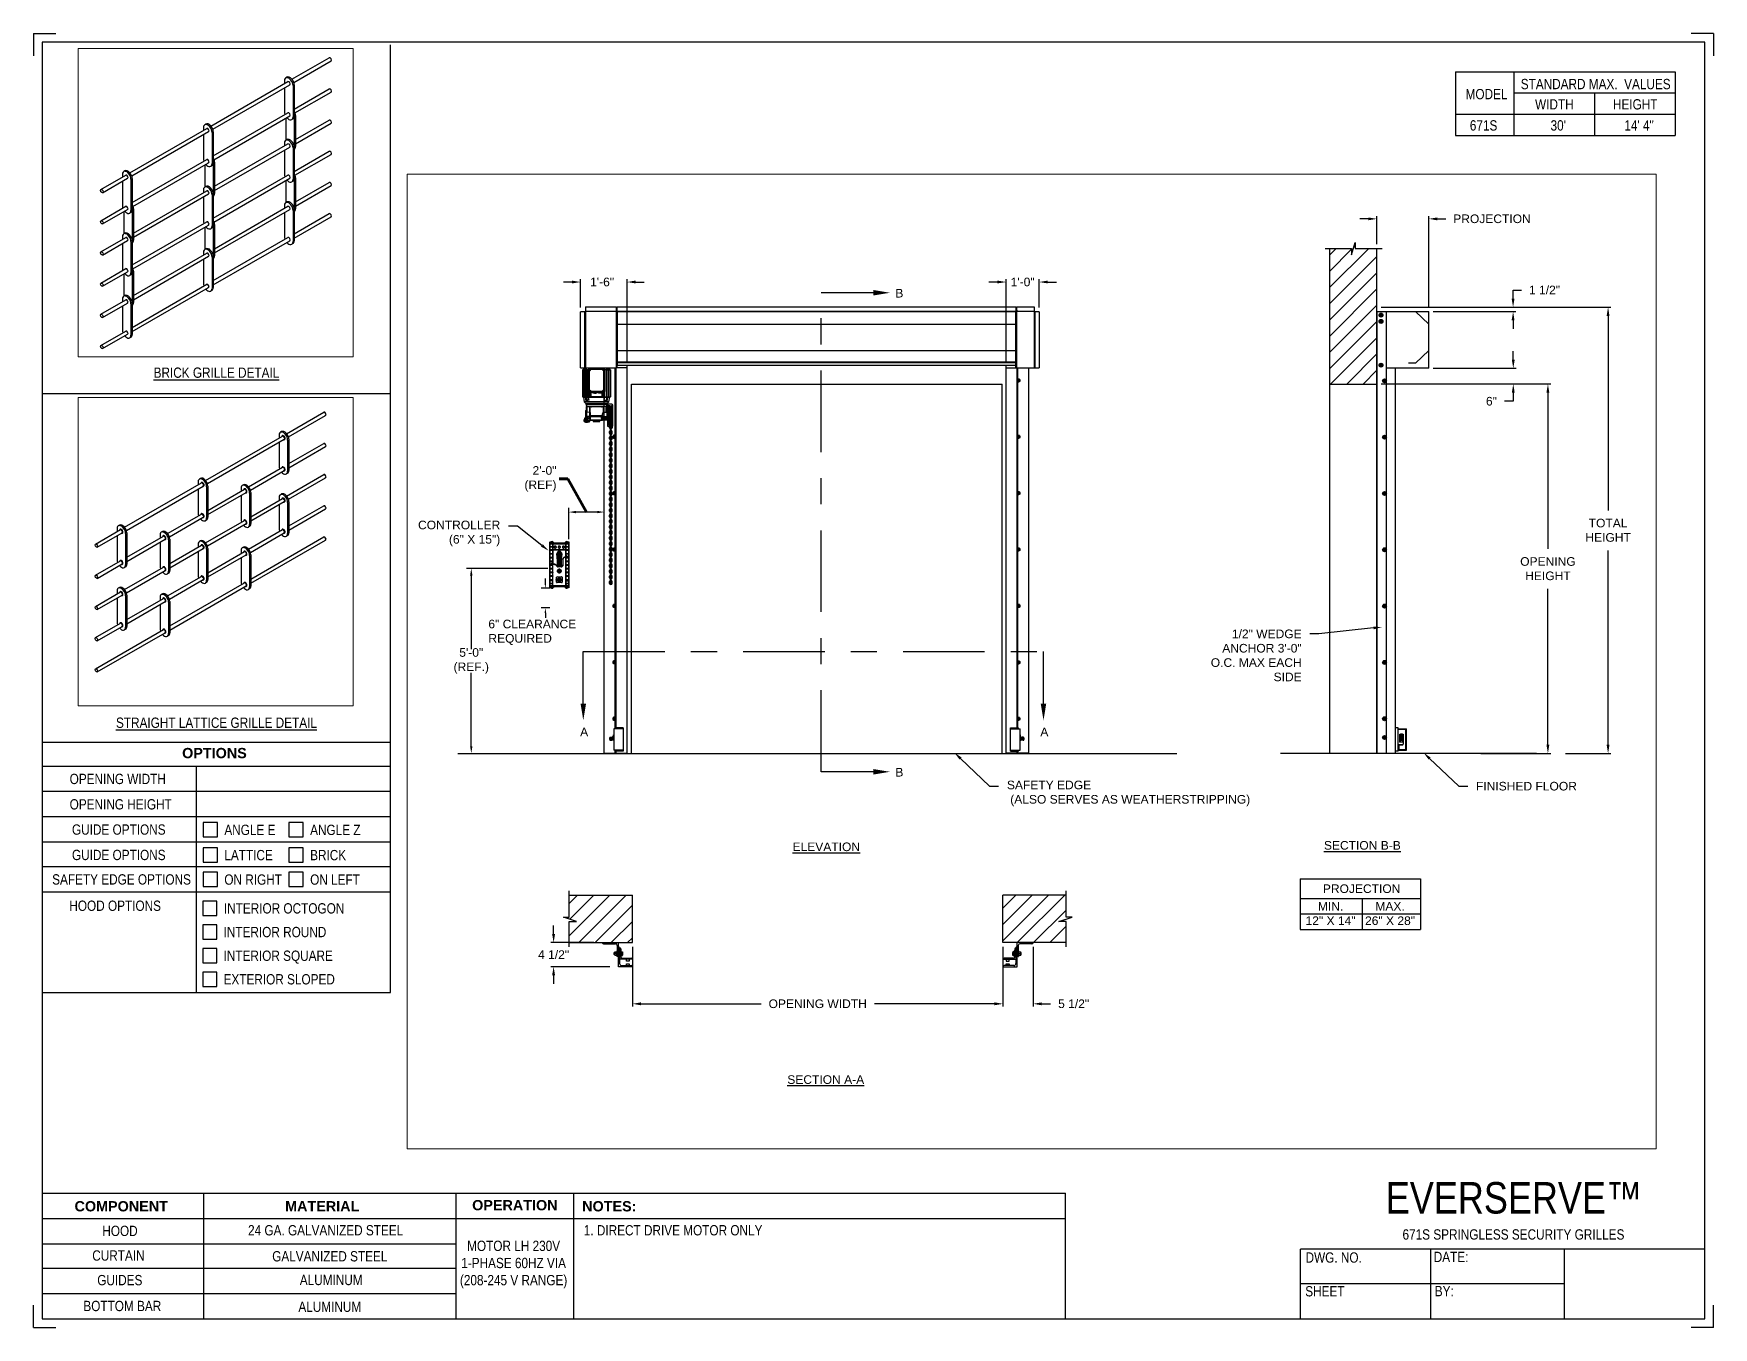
# Paper-space layout '671S LH 230V 1 PHASE' of a CAD drawing. Header units: inches. Extents: x 0.1 to 10.9, y 0.1 to 8.4.
# The model-space entities are those that its viewports show. They can reach past a viewport. Long polylines and large blocks are cut down to what shows.
import ezdxf
from ezdxf import colors
from ezdxf.entities.mleader import LeaderData, LeaderLine
from ezdxf.math import Vec2, Vec3

# ---------------------------------------------------------------- set-up
doc = ezdxf.new("R2010")
doc.units = ezdxf.units.IN
doc.header["$LTSCALE"] = 0.25
doc.header["$MEASUREMENT"] = 0
doc.linetypes.add('CENTER', pattern=[2, 1.25, -0.25, 0.25, -0.25])
for name, color, linetype in [('ANNOTATIONS', 1, 'Continuous'), ('BRICK', 7, 'Continuous'), ('MOTOR LH', 7, 'Continuous'), ('SECTION CUTS', 6, 'CENTER'), ('STRAIGHT LATTICE', 7, 'Continuous'), ('TITLE BLOCK', 7, 'Continuous')]:
    doc.layers.add(name, color=color, linetype=linetype)
doc.styles.add('ARIAL', font='arial.ttf', dxfattribs={"height": 0.09375})
doc.styles.add('CADdetails-DIMENSIONS', font='ARIALN.TTF', dxfattribs={"height": 2.38})
doc.styles.get("Standard").update_dxf_attribs({"font": 'romans.shx'})
doc.dimstyles.get("Standard").update_dxf_attribs({"dimscale": 60, "dimtxt": 0.0833, "dimasz": 0.0833, "dimexe": 0.0833, "dimexo": 0.04, "dimgap": 0.09, "dimtad": 0, "dimtih": 1, "dimtoh": 1, "dimdec": 4, "dimzin": 1, "dimdsep": 46, "dimlunit": 4, "dimtxsty": 'Standard', "dimcen": 0.09, "dimclrt": 150, "dimadec": 4, "dimazin": 2, "dimtfac": 1, "dimtdec": 0, "dimtofl": 0, "dimtmove": 0, "dimatfit": 3, "dimfxl": 1, "dimtolj": 1, "dimtzin": 0, "dimlwd": -1, "dimlwe": -1, "dimarcsym": 1})
doc.dimstyles.new('STANDARD$0', dxfattribs={"dimtxt": 0.09375, "dimasz": 0.09375, "dimexe": 0.03125, "dimexo": 0.046875, "dimgap": 0.09, "dimtad": 0, "dimtih": 1, "dimtoh": 1, "dimdec": 4, "dimzin": 0, "dimdsep": 46, "dimtxsty": 'ARIAL', "dimcen": 0.09, "dimadec": 0, "dimazin": 0, "dimtfac": 1, "dimtdec": 4, "dimtofl": 0, "dimtmove": 0, "dimatfit": 1, "dimfxl": 1, "dimtolj": 1, "dimtzin": 0, "dimarcsym": 0})
pattern_1 = [(45, (24.50322, -32.43006), (-0.08838835, 0.08838835), [])]

psp = doc.layouts.new('671S LH 230V 1 PHASE')

# ---------------------------------------------------------------- texts
at = {"layer": 'TITLE BLOCK', "attachment_point": 2, "style": 'CADdetails-DIMENSIONS'}
for s, width, insert, char_height in [('MODEL', 0.28815, (9.45, 8.068), 0.0664), ('STANDARD MAX.  VALUES', 1.75949, (10.155, 8.133), 0.06641), ('WIDTH', 0.42908, (9.888, 8.002), 0.0664), ('HEIGHT', 0.42908, (10.41, 8.002), 0.0664), ('\\pxqc;671S', 0.29952, (9.431, 7.866), 0.0664)]:
    psp.add_mtext_dynamic_manual_height_columns(s, width=width, gutter_width=1.363, heights=[0], dxfattribs=dict(at, insert=insert, char_height=char_height))
at = {"layer": 'TITLE BLOCK', "style": 'CADdetails-DIMENSIONS'}
for s, insert, char_height, width, attachment_point in [("30'", (9.913, 7.866), 0.0664, 1.75949, 2), ('14\' 4"', (10.435, 7.866), 0.0664, 1.75949, 2), ('{\\LBRICK GRILLE DETAIL}', (1.248, 6.269), 0.06641, 1.75949, 2), ('{\\LSTRAIGHT LATTICE GRILLE DETAIL}', (1.248, 4.008), 0.06641, 1.75949, 2), ('{\\fArial|b1|i0|c0|p34;OPTIONS}', (1.235, 3.812), 0.06641, 1.75949, 2), ('OPENING WIDTH', (0.3, 3.645), 0.06641, 1.30693, 1), ('OPENING HEIGHT', (0.3, 3.481), 0.06641, 1.30693, 1), ('GUIDE OPTIONS', (0.315, 3.318), 0.06641, 0.77187, 1), ('\\pxt1;ANGLE E', (1.299, 3.316), 0.06641, 1.23928, 1), ('\\pxt1;ANGLE Z', (1.853, 3.316), 0.06641, 1.23928, 1), ('GUIDE OPTIONS', (0.315, 3.154), 0.06641, 0.77187, 1), ('\\pxt1;LATTICE', (1.299, 3.153), 0.06641, 1.23928, 1), ('\\pxt1;BRICK', (1.853, 3.153), 0.06641, 1.23928, 1), ('SAFETY EDGE OPTIONS', (0.187, 2.996), 0.06641, 1.30693, 1), ('ON RIGHT ', (1.299, 2.995), 0.0664, 1.23928, 1), ('ON LEFT', (1.853, 2.995), 0.0664, 1.23928, 1), ('HOOD OPTIONS', (0.298, 2.826), 0.06641, 1.30693, 1), ('INTERIOR OCTOGON', (1.296, 2.809), 0.06641, 1.23928, 1), ('INTERIOR ROUND', (1.294, 2.656), 0.06641, 1.53035, 1), ('INTERIOR SQUARE', (1.294, 2.503), 0.06641, 1.53035, 1), ('EXTERIOR SLOPED', (1.294, 2.351), 0.06641, 1.53035, 1), ('\\A1;\\pxqc;EVERSERVE™ ', (10.642, 1.008), 0.20312, 2.03069, 3), ('{\\fArial|b1|i0|c0|p34;COMPONENT}', (0.633, 0.885), 0.06641, 1.75949, 2), ('{\\fArial|b1|i0|c0|p34;MATERIAL}', (1.931, 0.885), 0.06641, 1.75949, 2), ('{\\fArial|b1|i0|c0|p34;OPERATION}', (3.175, 0.892), 0.06641, 1.75949, 2), ('{\\fArial|b1|i0|c0|p34;NOTES:}', (3.785, 0.885), 0.06641, 1.75949, 2), ('HOOD', (0.625, 0.726), 0.0664, 1.75949, 2), ('24 GA. GALVANIZED STEEL', (1.953, 0.73), 0.06641, 1.75949, 2), ('\\pxql;1. DIRECT DRIVE MOTOR ONLY ', (5.176, 0.73), 0.06641, 3.11182, 2), ('671S {\\fArial|b0|i0|c0|p34;\u200b}SPRINGLESS SECURITY GRILLES', (9.624, 0.703), 0.06641, 2.79915, 2), ('CURTAIN', (0.615, 0.567), 0.0664, 1.75949, 2), ('GALVANIZED STEEL ', (1.98, 0.562), 0.06641, 1.75949, 2), ('\\PMOTOR LH 230V 1-PHASE 60HZ VIA (208-245 V RANGE)', (3.167, 0.74), 0.06641, 0.76227, 2), ('DWG. NO.', (8.463, 0.554), 0.0664, 1.75949, 2), ('DATE:', (9.221, 0.558), 0.0664, 1.75949, 2), ('GUIDES', (0.624, 0.408), 0.0664, 1.75949, 2), ('ALUMINUM', (1.989, 0.409), 0.0664, 1.75949, 2), ('SHEET', (8.406, 0.336), 0.0664, 1.75949, 2), ('BY:', (9.177, 0.337), 0.0664, 1.75949, 2), ('BOTTOM BAR', (0.64, 0.241), 0.0664, 1.75949, 2), ('ALUMINUM', (1.98, 0.236), 0.0664, 1.75949, 2)]:
    psp.add_mtext(s, dxfattribs=dict(at, insert=insert, char_height=char_height, width=width, attachment_point=attachment_point))

msp = doc.modelspace()

# ---------------------------------------------------------------- texts
at = {"layer": 'ANNOTATIONS', "char_height": 0.09375, "style": 'ARIAL'}
for s, insert, attachment_point in [('2\'-0"\\P(REF)', (200.97552, 223.40353), 6), ('6" CLEARANCE\\PREQUIRED', (200.23393, 221.73296), 4), ('5\'-0"\\P(REF.)', (200.0477, 221.42207), 5)]:
    msp.add_mtext(s, dxfattribs=dict(at, insert=insert, attachment_point=attachment_point))
at = {"layer": 'ANNOTATIONS', "char_height": 0.09375, "attachment_point": 2, "style": 'ARIAL'}
for s, insert, width in [('{\\LELEVATION}', (203.91243, 219.44522), 3.0834986), ('{\\LSECTION B-B}', (209.74792, 219.46119), 1.3823677), ('{\\LSECTION A-A}', (203.90652, 216.91103), 1.3823677)]:
    msp.add_mtext(s, dxfattribs=dict(at, insert=insert, width=width))
for s, width, insert in [('PROJECTION ', 1.7594917, (209.74003, 218.98922)), ('MIN.\\P12" X 14" ', 0.6711642, (209.40191, 218.79723)), ('MAX.\\P26" X 28"', 0.6567117, (210.04934, 218.79723))]:
    msp.add_mtext_dynamic_manual_height_columns(s, width=width, gutter_width=1.36268, heights=[0], dxfattribs=dict(at, insert=insert))
at = {"layer": 'SECTION CUTS', "style": 'ARIAL'}
for s, p in [('B', (204.66412, 225.3786)), ('A', (201.23281, 220.60215)), ('A', (206.24235, 220.60215)), ('B', (204.66412, 220.16333))]:
    msp.add_text(s, height=0.09375, dxfattribs=at).set_placement(p)

# ---------------------------------------------------------------- blocks, each defined once
blk = doc.blocks.new('*D90')
at = {"layer": 'ANNOTATIONS', "color": 0, "lineweight": -2, "transparency": 16777216}
for p, q in [((205.836, 218.308), (205.836, 217.658)), ((206.164, 218.308), (206.164, 217.658)), ((205.742, 217.689), (205.648, 217.689)), ((206.258, 217.689), (206.352, 217.689))]:
    blk.add_line(p, q, dxfattribs=at)
at = {"layer": 'ANNOTATIONS', "color": 0, "transparency": 16777216}
for points in [[(205.742, 217.705), (205.742, 217.673), (205.836, 217.689)], [(206.258, 217.705), (206.258, 217.673), (206.164, 217.689)]]:
    blk.add_solid(points, dxfattribs=at)
at = {"layer": 'defpoints', "color": 0, "transparency": 16777216}
for p in [(205.836, 218.355), (206.164, 218.355), (206.164, 217.689)]:
    blk.add_point(p, dxfattribs=at)
at = {"layer": 'ANNOTATIONS', "color": 0, "transparency": 16777216, "insert": (206.605, 217.689), "char_height": 0.0938, "attachment_point": 5, "style": 'ARIAL'}
blk.add_mtext('\\A1;5 1/2"', dxfattribs=at)
blk = doc.blocks.new('*D91')
at = {"layer": 'ANNOTATIONS', "color": 0, "lineweight": -2, "transparency": 16777216}
for p, q in [((200.944, 218.449), (200.944, 218.543)), ((201.381, 218.355), (200.913, 218.355)), ((201.556, 218.093), (200.913, 218.093)), ((200.944, 218), (200.944, 217.906))]:
    blk.add_line(p, q, dxfattribs=at)
at = {"layer": 'ANNOTATIONS', "color": 0, "transparency": 16777216}
for points in [[(200.928, 218.449), (200.96, 218.449), (200.944, 218.355)], [(200.928, 218), (200.96, 218), (200.944, 218.093)]]:
    blk.add_solid(points, dxfattribs=at)
at = {"layer": 'defpoints', "color": 0, "transparency": 16777216}
for p in [(201.428, 218.355), (200.944, 218.093), (201.603, 218.093)]:
    blk.add_point(p, dxfattribs=at)
at = {"layer": 'ANNOTATIONS', "color": 0, "transparency": 16777216, "insert": (200.944, 218.224), "char_height": 0.0938, "attachment_point": 5, "style": 'ARIAL'}
blk.add_mtext('\\A1;4 1/2"', dxfattribs=at)
blk = doc.blocks.new('*D92')
at = {"layer": 'ANNOTATIONS', "color": 0, "lineweight": -2, "transparency": 16777216}
for p, q in [((201.144, 225.547), (201.05, 225.547)), ((201.237, 225.271), (201.237, 225.578)), ((201.743, 224.684), (201.743, 225.578)), ((201.837, 225.547), (201.931, 225.547))]:
    blk.add_line(p, q, dxfattribs=at)
at = {"layer": 'ANNOTATIONS', "color": 0, "transparency": 16777216}
for points in [[(201.144, 225.563), (201.144, 225.532), (201.237, 225.547)], [(201.837, 225.563), (201.837, 225.532), (201.743, 225.547)]]:
    blk.add_solid(points, dxfattribs=at)
at = {"layer": 'defpoints', "color": 0, "transparency": 16777216}
for p in [(201.237, 225.547), (201.237, 225.224), (201.743, 224.637)]:
    blk.add_point(p, dxfattribs=at)
at = {"layer": 'ANNOTATIONS', "color": 0, "transparency": 16777216, "insert": (201.472, 225.547), "char_height": 0.0938, "attachment_point": 5, "style": 'ARIAL'}
blk.add_mtext('\\A1;1\'-6"', dxfattribs=at)
blk = doc.blocks.new('*D93')
at = {"layer": 'ANNOTATIONS', "color": 0, "lineweight": -2, "transparency": 16777216}
for p, q in [((205.776, 225.547), (205.682, 225.547)), ((205.87, 224.684), (205.87, 225.578)), ((206.23, 225.271), (206.23, 225.578)), ((206.324, 225.547), (206.418, 225.547))]:
    blk.add_line(p, q, dxfattribs=at)
at = {"layer": 'ANNOTATIONS', "color": 0, "transparency": 16777216}
for points in [[(205.776, 225.563), (205.776, 225.532), (205.87, 225.547)], [(206.324, 225.563), (206.324, 225.532), (206.23, 225.547)]]:
    blk.add_solid(points, dxfattribs=at)
at = {"layer": 'defpoints', "color": 0, "transparency": 16777216}
for p in [(205.87, 225.547), (206.23, 225.224), (205.87, 224.637)]:
    blk.add_point(p, dxfattribs=at)
at = {"layer": 'ANNOTATIONS', "color": 0, "transparency": 16777216, "insert": (206.05, 225.547), "char_height": 0.0938, "attachment_point": 5, "style": 'ARIAL'}
blk.add_mtext('\\A1;1\'-0"', dxfattribs=at)
blk = doc.blocks.new('*D94')
at = {"layer": 'ANNOTATIONS', "color": 0, "lineweight": -2, "transparency": 16777216}
for p, q in [((201.803, 218.308), (201.803, 217.658)), ((205.836, 218.308), (205.836, 217.658)), ((201.896, 217.689), (203.203, 217.689)), ((205.742, 217.689), (204.436, 217.689))]:
    blk.add_line(p, q, dxfattribs=at)
at = {"layer": 'ANNOTATIONS', "color": 0, "transparency": 16777216}
for points in [[(201.896, 217.705), (201.896, 217.673), (201.803, 217.689)], [(205.742, 217.705), (205.742, 217.673), (205.836, 217.689)]]:
    blk.add_solid(points, dxfattribs=at)
at = {"layer": 'defpoints', "color": 0, "transparency": 16777216}
for p in [(201.803, 218.355), (205.836, 218.355), (205.836, 217.689)]:
    blk.add_point(p, dxfattribs=at)
at = {"layer": 'ANNOTATIONS', "color": 0, "transparency": 16777216, "insert": (203.819, 217.689), "char_height": 0.09375, "attachment_point": 5, "style": 'ARIAL'}
blk.add_mtext('\\A1;OPENING WIDTH', dxfattribs=at)
blk = doc.blocks.new('*D95')
at = {"layer": 'ANNOTATIONS', "color": 0, "lineweight": -2, "transparency": 16777216}
for p, q in [((209.812, 226.235), (209.719, 226.235)), ((209.906, 225.96), (209.906, 226.266)), ((210.47, 225.272), (210.47, 226.266)), ((210.564, 226.235), (210.658, 226.235))]:
    blk.add_line(p, q, dxfattribs=at)
at = {"layer": 'ANNOTATIONS', "color": 0, "transparency": 16777216}
for points in [[(209.812, 226.25), (209.812, 226.219), (209.906, 226.235)], [(210.564, 226.25), (210.564, 226.219), (210.47, 226.235)]]:
    blk.add_solid(points, dxfattribs=at)
at = {"layer": 'defpoints', "color": 0, "transparency": 16777216}
for p in [(210.47, 226.235), (209.906, 225.913), (210.47, 225.225)]:
    blk.add_point(p, dxfattribs=at)
at = {"layer": 'ANNOTATIONS', "color": 0, "transparency": 16777216, "insert": (211.159, 226.235), "char_height": 0.09375, "attachment_point": 5, "style": 'ARIAL'}
blk.add_mtext('\\A1;PROJECTION ', dxfattribs=at)
blk = doc.blocks.new('*D96')
at = {"layer": 'ANNOTATIONS', "color": 0, "lineweight": -2, "transparency": 16777216}
for p, q in [((209.953, 224.437), (211.799, 224.437)), ((211.768, 224.343), (211.768, 222.643)), ((211.768, 220.509), (211.768, 222.208)), ((211.037, 220.415), (211.799, 220.415))]:
    blk.add_line(p, q, dxfattribs=at)
at = {"layer": 'ANNOTATIONS', "color": 0, "transparency": 16777216}
for points in [[(211.752, 224.343), (211.783, 224.343), (211.768, 224.437)], [(211.752, 220.509), (211.783, 220.509), (211.768, 220.415)]]:
    blk.add_solid(points, dxfattribs=at)
at = {"layer": 'defpoints', "color": 0, "transparency": 16777216}
for p in [(209.906, 224.437), (210.99, 220.415), (211.768, 220.415)]:
    blk.add_point(p, dxfattribs=at)
at = {"layer": 'ANNOTATIONS', "color": 0, "transparency": 16777216, "insert": (211.768, 222.426), "char_height": 0.09375, "attachment_point": 5, "style": 'ARIAL'}
blk.add_mtext('\\A1;OPENING\\PHEIGHT', dxfattribs=at)
blk = doc.blocks.new('*D97')
at = {"layer": 'ANNOTATIONS', "color": 0, "lineweight": -2, "transparency": 16777216}
for p, q in [((209.953, 225.273), (212.454, 225.273)), ((212.423, 225.179), (212.423, 223.061)), ((212.423, 220.509), (212.423, 222.626)), ((211.958, 220.415), (212.454, 220.415))]:
    blk.add_line(p, q, dxfattribs=at)
at = {"layer": 'ANNOTATIONS', "color": 0, "transparency": 16777216}
for points in [[(212.407, 225.179), (212.438, 225.179), (212.423, 225.273)], [(212.407, 220.509), (212.438, 220.509), (212.423, 220.415)]]:
    blk.add_solid(points, dxfattribs=at)
at = {"layer": 'defpoints', "color": 0, "transparency": 16777216}
for p in [(209.906, 225.273), (211.911, 220.415), (212.423, 220.415)]:
    blk.add_point(p, dxfattribs=at)
at = {"layer": 'ANNOTATIONS', "color": 0, "transparency": 16777216, "insert": (212.423, 222.844), "char_height": 0.0938, "attachment_point": 5, "style": 'ARIAL'}
blk.add_mtext('\\A1;TOTAL\\PHEIGHT', dxfattribs=at)
blk = doc.blocks.new('*D98')
at = {"layer": 'ANNOTATIONS', "color": 0, "lineweight": -2, "transparency": 16777216}
for p, q in [((211.391, 224.701), (211.391, 224.795)), ((210.517, 224.608), (211.422, 224.608)), ((210.517, 224.437), (211.422, 224.437)), ((211.391, 224.249), (211.297, 224.249)), ((211.391, 224.343), (211.391, 224.249))]:
    blk.add_line(p, q, dxfattribs=at)
at = {"layer": 'ANNOTATIONS', "color": 0, "transparency": 16777216}
for points in [[(211.375, 224.701), (211.406, 224.701), (211.391, 224.608)], [(211.375, 224.343), (211.406, 224.343), (211.391, 224.437)]]:
    blk.add_solid(points, dxfattribs=at)
at = {"layer": 'defpoints', "color": 0, "transparency": 16777216}
for p in [(210.47, 224.608), (210.47, 224.437), (211.391, 224.437)]:
    blk.add_point(p, dxfattribs=at)
at = {"layer": 'ANNOTATIONS', "color": 0, "transparency": 16777216, "insert": (211.153, 224.249), "char_height": 0.0938, "attachment_point": 5, "style": 'ARIAL'}
blk.add_mtext('\\A1;6"', dxfattribs=at)
blk = doc.blocks.new('*D99')
at = {"layer": 'ANNOTATIONS', "color": 0, "lineweight": -2, "transparency": 16777216}
for p, q in [((211.389, 225.366), (211.389, 225.46)), ((211.389, 225.46), (211.482, 225.46)), ((210.517, 225.273), (211.42, 225.273)), ((210.517, 225.225), (211.42, 225.225)), ((211.389, 225.131), (211.389, 225.038))]:
    blk.add_line(p, q, dxfattribs=at)
at = {"layer": 'ANNOTATIONS', "color": 0, "transparency": 16777216}
for points in [[(211.373, 225.366), (211.404, 225.366), (211.389, 225.273)], [(211.373, 225.131), (211.404, 225.131), (211.389, 225.225)]]:
    blk.add_solid(points, dxfattribs=at)
at = {"layer": 'defpoints', "color": 0, "transparency": 16777216}
for p in [(210.47, 225.273), (210.47, 225.225), (211.389, 225.273)]:
    blk.add_point(p, dxfattribs=at)
at = {"layer": 'ANNOTATIONS', "color": 0, "transparency": 16777216, "insert": (211.731, 225.46), "char_height": 0.0938, "attachment_point": 5, "style": 'ARIAL'}
blk.add_mtext('\\A1;1 1/2"', dxfattribs=at)

# ---------------------------------------------------------------- dimensions: what is measured, and where the dimension line sits
at = {"layer": 'ANNOTATIONS'}
for base, p1, p2, text, picture, middle in [((210.47, 226.23467), (209.90612, 225.91347), (210.47, 225.22508), 'PROJECTION ', '*D95', (211.15911, 226.23467)), ((205.8359, 217.68891), (201.80257, 218.35502), (205.8359, 218.35502), 'OPENING WIDTH', '*D94', (203.81923, 217.68891))]:
    dim = msp.add_linear_dim(base=base, p1=p1, p2=p2, text=text, dimstyle='STANDARD$0', dxfattribs=at)
    dim.commit()
    dim.dimension.update_dxf_attribs({"geometry": picture, "text_midpoint": middle})
for base, p1, p2, angle, text, picture, middle in [((201.23736, 225.54724), (201.74331, 224.63674), (201.23736, 225.22384), 180, '1\'-6"', '*D92', (201.47162, 225.54724)), ((205.86981, 225.54724), (206.23, 225.22422), (205.86981, 224.63674), 180, '1\'-0"', '*D93', (206.04991, 225.54724)), ((200.94388, 218.09333), (201.42757, 218.35501), (201.60257, 218.09333), 90, '4 1/2"', '*D91', (200.94388, 218.22417))]:
    dim = msp.add_linear_dim(base=base, p1=p1, p2=p2, angle=angle, text=text, dimstyle='STANDARD$0', dxfattribs=at)
    dim.commit()
    dim.dimension.update_dxf_attribs({"geometry": picture, "text_midpoint": middle, "dimtype": 160})
for base, p1, p2, text, picture, middle in [((211.38867, 225.27272), (210.47, 225.22508), (210.47, 225.27272), '1 1/2"', '*D99', (211.73111, 225.46022)), ((212.4227, 220.41511), (209.90612, 225.27272), (211.91065, 220.41511), 'TOTAL\\PHEIGHT', '*D97', (212.4227, 222.84392)), ((211.3908, 224.43674), (210.47, 224.60767), (210.47, 224.43674), '6"', '*D98', (211.15292, 224.24924)), ((211.76771, 220.41511), (209.90612, 224.43674), (210.99031, 220.41511), 'OPENING\\PHEIGHT', '*D96', (211.76771, 222.42592))]:
    dim = msp.add_linear_dim(base=base, p1=p1, p2=p2, angle=90, text=text, dimstyle='STANDARD$0', dxfattribs=at)
    dim.commit()
    dim.dimension.update_dxf_attribs({"geometry": picture, "text_midpoint": middle})
dim = msp.add_linear_dim(base=(206.16403, 217.68891), p1=(205.8359, 218.35502), p2=(206.16403, 218.35501), text='5 1/2"', dimstyle='STANDARD$0', dxfattribs=at)
dim.commit()
dim.dimension.update_dxf_attribs({"geometry": '*D90', "text_midpoint": (206.60463, 217.68891), "dimtype": 160})

# ---------------------------------------------------------------- hatches: boundary and pattern name
at = {"layer": 'MOTOR LH'}
h = msp.add_hatch(dxfattribs=at)
h.set_pattern_fill('ANSI31', color=256, style=0)
h.set_pattern_definition([(45, (24.50322, -32.0565), (-0.08838835, 0.08838835), [])])
h.paths.add_polyline_path([(209.90612, 225.17888), (209.90612, 225.91347), (209.66963, 225.91347), (209.66963, 225.97813), (209.63121, 225.84477), (209.63121, 225.91347), (209.39049, 225.91347), (209.39049, 225.36317)])
h.paths.add_polyline_path([(209.39049, 224.43674), (209.90612, 224.43674), (209.90612, 225.17888), (209.39049, 225.36317)])
h = msp.add_hatch(dxfattribs=at)
h.set_pattern_fill('ANSI31', color=256, style=0)
h.set_pattern_definition(pattern_1)
h.paths.add_polyline_path([(201.80257, 218.87064), (201.11507, 218.87064), (201.11507, 218.63344), (201.05096, 218.63344), (201.19303, 218.58654), (201.11507, 218.58654), (201.11507, 218.35502), (201.80257, 218.35502), (201.80257, 218.51752)])
h = msp.add_hatch(dxfattribs=at)
h.set_pattern_fill('ANSI31', color=256, style=0)
h.set_pattern_definition(pattern_1)
h.paths.add_polyline_path([(206.5875, 218.63344), (206.5234, 218.63344), (206.5234, 218.87064), (205.8359, 218.87064), (205.8359, 218.35502), (205.85407, 218.35502), (206.5234, 218.35502), (206.5234, 218.58654), (206.44543, 218.58654)])

# ---------------------------------------------------------------- linework, layer by layer
at = {"layer": 'ANNOTATIONS'}
for p, q in [((201.10869, 222.74794), (201.10869, 223.08974)), ((201.41839, 223.04261), (201.18635, 223.04261)), ((200.88059, 222.42941), (199.9966, 222.42941)), ((200.0477, 222.35175), (200.0477, 221.55133)), ((200.90156, 222.21402), (200.8073, 222.21402)), ((200.85443, 222.26716), (200.85443, 222.3203)), ((200.90156, 221.99872), (200.8073, 221.99872)), ((200.85443, 221.94558), (200.85443, 221.89244)), ((200.0477, 220.49278), (200.0477, 221.2928)), ((209.07134, 219.04866), (209.07134, 218.49728)), ((209.07134, 219.04866), (210.37911, 219.04866)), ((210.37911, 219.04866), (210.37911, 218.49728)), ((209.07134, 218.83719), (210.37911, 218.83719)), ((209.74419, 218.83719), (209.74419, 218.49728)), ((209.07134, 218.66723), (210.37911, 218.66723)), ((209.07134, 218.49728), (210.37911, 218.49728))]:
    msp.add_line(p, q, dxfattribs=at)
for points in [[(201.18635, 223.02967), (201.18635, 223.05556), (201.10869, 223.04261)], [(201.41839, 223.02967), (201.41839, 223.05556), (201.49606, 223.04261)], [(200.06064, 222.35175), (200.03475, 222.35175), (200.0477, 222.42941)], [(200.86329, 222.26716), (200.84558, 222.26716), (200.85443, 222.21402)], [(200.86329, 221.94558), (200.84558, 221.94558), (200.85443, 221.99872)], [(200.06064, 220.49278), (200.03475, 220.49278), (200.0477, 220.41511)]]:
    msp.add_solid(points, dxfattribs=at)
at = {"layer": 'BRICK'}
for p, q in [((197.53398, 218.46966), (197.9435, 218.70609)), ((197.55386, 218.43432), (197.96377, 218.67098)), ((196.64089, 217.95403), (197.48806, 218.44314)), ((196.66078, 217.91869), (197.50833, 218.40803)), ((197.45119, 218.45413), (197.45119, 218.42186)), ((197.45119, 218.37504), (197.45119, 218.11038)), ((197.47844, 218.49233), (197.46496, 218.48455)), ((197.54519, 218.39986), (197.54519, 218.05611)), ((197.55867, 218.40764), (197.55867, 218.06389)), ((197.55867, 218.14016), (197.9435, 218.36234)), ((197.55867, 218.09334), (197.96377, 218.32723)), ((196.58535, 217.97671), (196.57187, 217.96893)), ((197.1145, 217.88372), (197.48806, 218.09939)), ((197.13438, 217.84838), (197.50833, 218.06428)), ((197.5449, 218.03347), (197.53142, 218.02568)), ((197.53381, 217.78236), (197.9435, 218.01889)), ((197.55378, 217.74707), (197.96377, 217.98378)), ((195.74781, 217.43841), (196.59497, 217.92751)), ((195.76769, 217.40307), (196.61524, 217.8924)), ((196.55811, 217.9385), (196.55811, 217.90623)), ((196.55811, 217.85942), (196.55811, 217.59475)), ((196.6521, 217.88423), (196.6521, 217.54048)), ((196.66558, 217.89202), (196.66558, 217.54827)), ((196.66558, 217.62453), (197.06857, 217.8572)), ((196.66558, 217.57772), (197.08885, 217.82209)), ((197.03171, 217.86819), (197.03171, 217.83592)), ((197.03171, 217.7891), (197.03171, 217.52444)), ((197.05896, 217.9064), (197.04548, 217.89861)), ((197.12571, 217.81392), (197.12571, 217.47017)), ((197.13919, 217.8217), (197.13919, 217.47795)), ((197.47844, 217.80483), (197.46496, 217.79705)), ((197.13919, 217.55452), (197.48806, 217.75594)), ((197.13919, 217.5077), (197.50833, 217.72083)), ((197.45119, 217.76663), (197.45119, 217.73436)), ((197.45119, 217.68754), (197.45119, 217.42288)), ((197.54519, 217.71236), (197.54519, 217.36861)), ((197.55867, 217.72014), (197.55867, 217.37639)), ((197.55867, 217.45266), (197.9435, 217.67484)), ((197.55867, 217.40584), (197.96377, 217.63973)), ((195.66502, 217.42288), (195.66502, 217.39061)), ((195.69226, 217.46108), (195.67878, 217.4533)), ((196.22141, 217.36809), (196.59497, 217.58376)), ((196.24129, 217.33276), (196.61524, 217.54865)), ((196.65181, 217.51784), (196.63833, 217.51006)), ((196.64073, 217.26673), (197.06844, 217.51368)), ((196.66069, 217.23144), (197.08872, 217.47856)), ((197.12542, 217.44753), (197.11194, 217.43975)), ((195.42661, 217.25296), (195.70188, 217.41189)), ((195.44688, 217.21785), (195.72215, 217.37678)), ((195.66502, 217.34379), (195.66502, 217.07913)), ((195.75901, 217.36861), (195.75901, 217.02486)), ((195.77249, 217.37639), (195.77249, 217.03264)), ((195.77249, 217.10891), (196.17549, 217.34158)), ((195.77249, 217.06209), (196.19576, 217.30646)), ((196.13862, 217.35256), (196.13862, 217.32029)), ((196.13862, 217.27348), (196.13862, 217.00881)), ((196.16587, 217.39077), (196.15239, 217.38299)), ((196.23262, 217.2983), (196.23262, 216.95455)), ((196.2461, 217.30608), (196.2461, 216.96233)), ((196.2461, 217.03889), (196.59497, 217.24031)), ((196.55811, 217.251), (196.55811, 217.21873)), ((196.58535, 217.28921), (196.57187, 217.28143)), ((197.1145, 217.19622), (197.48806, 217.41189)), ((197.13438, 217.16088), (197.50833, 217.37678)), ((197.13919, 216.86672), (197.9435, 217.33109)), ((197.13919, 216.8199), (197.96377, 217.29598)), ((197.5449, 217.34597), (197.53142, 217.33818)), ((195.42661, 216.90921), (195.70188, 217.06814)), ((196.2461, 216.99208), (196.61524, 217.2052)), ((196.55811, 217.17192), (196.55811, 216.90725)), ((196.6521, 217.19673), (196.6521, 216.85298)), ((196.66558, 217.20452), (196.66558, 216.86077)), ((196.66558, 216.93703), (197.06857, 217.1697)), ((196.66558, 216.89022), (197.08885, 217.13459)), ((197.03171, 217.18069), (197.03171, 217.14842)), ((197.03171, 217.1016), (197.03171, 216.83694)), ((197.05896, 217.2189), (197.04548, 217.21111)), ((197.12571, 217.12642), (197.12571, 216.78267)), ((197.13919, 217.1342), (197.13919, 216.79045)), ((195.44688, 216.8741), (195.72215, 217.03303)), ((195.75873, 217.00222), (195.74525, 216.99443)), ((195.74764, 216.75111), (196.17536, 216.99805)), ((195.7676, 216.71582), (196.19563, 216.96294)), ((196.23233, 216.9319), (196.21885, 216.92412)), ((196.22141, 216.68059), (196.59497, 216.89626)), ((195.42661, 216.56576), (195.70188, 216.72469)), ((195.44688, 216.53065), (195.72215, 216.68958)), ((195.66502, 216.73538), (195.66502, 216.70311)), ((195.69226, 216.77358), (195.67878, 216.7658)), ((195.77249, 216.68889), (195.77249, 216.34514)), ((196.16587, 216.70327), (196.15239, 216.69549)), ((196.24129, 216.64526), (196.61524, 216.86115)), ((196.2461, 216.35109), (197.06857, 216.82595)), ((196.2461, 216.30428), (197.08885, 216.79084)), ((196.65181, 216.83034), (196.63833, 216.82256)), ((197.12542, 216.76003), (197.11194, 216.75225)), ((195.66502, 216.65629), (195.66502, 216.39163)), ((195.75901, 216.68111), (195.75901, 216.33736)), ((195.77249, 216.42141), (196.17549, 216.65408)), ((195.77249, 216.37459), (196.19576, 216.61896)), ((196.13862, 216.66506), (196.13862, 216.63279)), ((196.13862, 216.58598), (196.13862, 216.32131)), ((196.23262, 216.6108), (196.23262, 216.26705)), ((196.2461, 216.61858), (196.2461, 216.27483)), ((195.42661, 216.22171), (195.70188, 216.38064)), ((195.44688, 216.1866), (195.72215, 216.34553)), ((195.42661, 215.87796), (196.17549, 216.31033)), ((195.44688, 215.84285), (196.19576, 216.27521)), ((195.75873, 216.31472), (195.74525, 216.30693)), ((196.23233, 216.2444), (196.21885, 216.23662))]:
    msp.add_line(p, q, dxfattribs=at)
for centre, major_axis, start_param, end_param in [((197.95363, 218.68853), (0.01014, -0.01756), 0, 3.14159265), ((197.49819, 218.42699), (0.03323, -0.05756), 0.78539816, 3.92699082), ((197.51167, 218.43478), (0.03323, -0.05756), 0.78539816, 3.14159265), ((197.49819, 218.42558), (0.01014, -0.01756), 0, 3.14159265), ((197.95363, 218.34478), (0.01014, -0.01756), 0, 3.14159265), ((196.6051, 217.91137), (0.03323, -0.05756), 0.78539816, 3.92699082), ((196.61858, 217.91915), (0.03323, -0.05756), 0.78539816, 3.14159265), ((197.49819, 218.08324), (0.03323, -0.05756), 3.92699082, 4.42168201), ((197.49819, 218.08324), (0.03323, -0.05756), 5.04167821, 7.06858347), ((197.49819, 218.08183), (0.01014, -0.01756), 0, 3.14159265), ((197.51167, 218.09103), (0.03323, -0.05756), 6.28318531, 7.06858347), ((197.95363, 218.00133), (0.01014, -0.01756), 0, 3.14159265), ((196.6051, 217.90996), (0.01014, -0.01756), 0, 3.14159265), ((197.07871, 217.84106), (0.03323, -0.05756), 0.78539816, 3.92699082), ((197.09219, 217.84884), (0.03323, -0.05756), 0.78539816, 3.14159265), ((197.07871, 217.83965), (0.01014, -0.01756), 0, 3.14159265), ((197.49819, 217.73949), (0.03323, -0.05756), 0.78539816, 3.92699082), ((197.51167, 217.74728), (0.03323, -0.05756), 0.78539816, 3.14159265), ((197.49819, 217.73808), (0.01014, -0.01756), 0, 3.14159265), ((197.95363, 217.65728), (0.01014, -0.01756), 0, 3.14159265), ((195.71201, 217.39574), (0.03323, -0.05756), 0.78539816, 3.92699082), ((195.72549, 217.40353), (0.03323, -0.05756), 0.78539816, 3.14159265), ((196.6051, 217.56762), (0.03323, -0.05756), 3.92699082, 4.42168201), ((196.6051, 217.56762), (0.03323, -0.05756), 5.04167821, 7.06858347), ((196.6051, 217.56621), (0.01014, -0.01756), 0, 3.14159265), ((196.61858, 217.5754), (0.03323, -0.05756), 6.28318531, 7.06858347), ((197.07871, 217.49731), (0.03323, -0.05756), 3.92699082, 4.42168201), ((197.07871, 217.49731), (0.03323, -0.05756), 5.04167821, 7.06858347), ((197.07858, 217.49612), (0.01014, -0.01756), 0, 3.14159265), ((197.09219, 217.50509), (0.03323, -0.05756), 6.28318531, 7.06858347), ((197.49819, 217.39574), (0.03323, -0.05756), 3.92699082, 4.42168201), ((195.71201, 217.39433), (0.01014, -0.01756), 0, 3.14159265), ((196.18562, 217.32543), (0.03323, -0.05756), 0.78539816, 3.92699082), ((196.1991, 217.33321), (0.03323, -0.05756), 0.78539816, 3.14159265), ((196.18562, 217.32402), (0.01014, -0.01756), 0, 3.14159265), ((196.6051, 217.22387), (0.03323, -0.05756), 0.78539816, 3.92699082), ((196.61858, 217.23165), (0.03323, -0.05756), 0.78539816, 3.14159265), ((196.6051, 217.22246), (0.01014, -0.01756), 0, 3.14159265), ((197.49819, 217.39574), (0.03323, -0.05756), 5.04167821, 7.06858347), ((197.49819, 217.39433), (0.01014, -0.01756), 0, 3.14159265), ((197.51167, 217.40353), (0.03323, -0.05756), 6.28318531, 7.06858347), ((197.95363, 217.31353), (0.01014, -0.01756), 0, 3.14159265), ((195.71201, 217.05199), (0.03323, -0.05756), 3.92699082, 4.42168201), ((195.71201, 217.05058), (0.01014, -0.01756), 0, 3.14159265), ((197.07871, 217.15356), (0.03323, -0.05756), 0.78539816, 3.92699082), ((197.09219, 217.16134), (0.03323, -0.05756), 0.78539816, 3.14159265), ((197.07871, 217.15215), (0.01014, -0.01756), 0, 3.14159265), ((195.71201, 217.05199), (0.03323, -0.05756), 5.04167821, 7.06858347), ((195.72549, 217.05978), (0.03323, -0.05756), 6.28318531, 7.06858347), ((196.18562, 216.98168), (0.03323, -0.05756), 3.92699082, 4.42168201), ((196.18562, 216.98168), (0.03323, -0.05756), 5.04167821, 7.06858347), ((196.18549, 216.9805), (0.01014, -0.01756), 0, 3.14159265), ((196.1991, 216.98946), (0.03323, -0.05756), 6.28318531, 7.06858347), ((196.6051, 216.88012), (0.03323, -0.05756), 3.92699082, 4.42168201), ((196.6051, 216.87871), (0.01014, -0.01756), 0, 3.14159265), ((195.71201, 216.70824), (0.03323, -0.05756), 0.78539816, 3.92699082), ((195.72549, 216.71603), (0.03323, -0.05756), 0.78539816, 3.14159265), ((195.71201, 216.70683), (0.01014, -0.01756), 0, 3.14159265), ((196.18562, 216.63793), (0.03323, -0.05756), 0.78539816, 3.92699082), ((196.1991, 216.64571), (0.03323, -0.05756), 0.78539816, 3.14159265), ((196.6051, 216.88012), (0.03323, -0.05756), 5.04167821, 7.06858347), ((196.61858, 216.8879), (0.03323, -0.05756), 6.28318531, 7.06858347), ((197.07871, 216.80981), (0.03323, -0.05756), 3.92699082, 4.42168201), ((197.07871, 216.80981), (0.03323, -0.05756), 5.04167821, 7.06858347), ((197.07871, 216.8084), (0.01014, -0.01756), 0, 3.14159265), ((197.09219, 216.81759), (0.03323, -0.05756), 6.28318531, 7.06858347), ((196.18562, 216.63652), (0.01014, -0.01756), 0, 3.14159265), ((195.71201, 216.36449), (0.03323, -0.05756), 3.92699082, 4.42168201), ((195.71201, 216.36449), (0.03323, -0.05756), 5.04167821, 7.06858347), ((195.71201, 216.36308), (0.01014, -0.01756), 0, 3.14159265), ((195.72549, 216.37228), (0.03323, -0.05756), 6.28318531, 7.06858347), ((196.18562, 216.29418), (0.03323, -0.05756), 3.92699082, 4.42168201), ((196.18562, 216.29418), (0.03323, -0.05756), 5.04167821, 7.06858347), ((196.18562, 216.29277), (0.01014, -0.01756), 0, 3.14159265), ((196.1991, 216.30196), (0.03323, -0.05756), 6.28318531, 7.06858347)]:
    msp.add_ellipse(centre, major_axis=major_axis, ratio=0.57735027, start_param=start_param, end_param=end_param, dxfattribs=at)
for centre in [(195.43675, 217.23541), (195.43675, 216.89166), (195.43675, 216.54821), (195.43675, 216.20416), (195.43675, 215.86041)]:
    msp.add_ellipse(centre, major_axis=(0.01014, -0.01756), ratio=0.57735027, dxfattribs=at)
for points in [[(197.5008, 218.40368), (197.50256, 218.4032), (197.50434, 218.40304), (197.50969, 218.40371), (197.51292, 218.40603), (197.51631, 218.4124), (197.51673, 218.41626), (197.51536, 218.42776), (197.51117, 218.43591), (197.50191, 218.44491), (197.49771, 218.44738), (197.49086, 218.4482), (197.48828, 218.44778), (197.4861, 218.44652), (197.48396, 218.44528), (197.48231, 218.44329), (197.48101, 218.4403), (197.48075, 218.43957), (197.48055, 218.43881)], [(197.5008, 218.05993), (197.50256, 218.05945), (197.50434, 218.05929), (197.50969, 218.05996), (197.51292, 218.06228), (197.51631, 218.06865), (197.51673, 218.07251), (197.51536, 218.08401), (197.51117, 218.09216), (197.50191, 218.10116), (197.49771, 218.10363), (197.49086, 218.10445), (197.48828, 218.10403), (197.4861, 218.10277), (197.48396, 218.10153), (197.48231, 218.09954), (197.48101, 218.09655), (197.48075, 218.09582), (197.48055, 218.09506)], [(196.60771, 217.88805), (196.60947, 217.88758), (196.61125, 217.88742), (196.6166, 217.88808), (196.61983, 217.89041), (196.62322, 217.89678), (196.62364, 217.90064), (196.62227, 217.91214), (196.61809, 217.92028), (196.60882, 217.92928), (196.60462, 217.93176), (196.59777, 217.93257), (196.59519, 217.93215), (196.59301, 217.9309), (196.59087, 217.92966), (196.58923, 217.92767), (196.58792, 217.92468), (196.58767, 217.92394), (196.58747, 217.92318)], [(197.08131, 217.81774), (197.08307, 217.81727), (197.08486, 217.81711), (197.0902, 217.81777), (197.09344, 217.8201), (197.09683, 217.82646), (197.09725, 217.83032), (197.09588, 217.84182), (197.09169, 217.84997), (197.08242, 217.85897), (197.07822, 217.86145), (197.07138, 217.86226), (197.06879, 217.86184), (197.06662, 217.86058), (197.06448, 217.85935), (197.06283, 217.85735), (197.06153, 217.85437), (197.06127, 217.85363), (197.06107, 217.85287)], [(197.5008, 217.71618), (197.50256, 217.7157), (197.50434, 217.71554), (197.50969, 217.71621), (197.51292, 217.71853), (197.51631, 217.7249), (197.51673, 217.72876), (197.51536, 217.74026), (197.51117, 217.74841), (197.50191, 217.75741), (197.49771, 217.75988), (197.49086, 217.7607), (197.48828, 217.76028), (197.4861, 217.75902), (197.48396, 217.75778), (197.48231, 217.75579), (197.48101, 217.7528), (197.48075, 217.75207), (197.48055, 217.75131)], [(196.60771, 217.5443), (196.60947, 217.54383), (196.61125, 217.54367), (196.6166, 217.54433), (196.61983, 217.54666), (196.62322, 217.55303), (196.62364, 217.55689), (196.62227, 217.56839), (196.61809, 217.57653), (196.60882, 217.58553), (196.60462, 217.58801), (196.59777, 217.58882), (196.59519, 217.5884), (196.59301, 217.58715), (196.59087, 217.58591), (196.58923, 217.58392), (196.58792, 217.58093), (196.58767, 217.58019), (196.58747, 217.57943)], [(197.08131, 217.47399), (197.08307, 217.47352), (197.08486, 217.47336), (197.0902, 217.47402), (197.09344, 217.47635), (197.09683, 217.48271), (197.09725, 217.48657), (197.09588, 217.49807), (197.09169, 217.50622), (197.08242, 217.51522), (197.07822, 217.5177), (197.07138, 217.51851), (197.06879, 217.51809), (197.06662, 217.51683), (197.06448, 217.5156), (197.06283, 217.5136), (197.06153, 217.51062), (197.06127, 217.50988), (197.06107, 217.50912)], [(195.71462, 217.37243), (195.71638, 217.37195), (195.71816, 217.37179), (195.72351, 217.37246), (195.72674, 217.37478), (195.73013, 217.38115), (195.73055, 217.38501), (195.72919, 217.39651), (195.725, 217.40466), (195.71573, 217.41366), (195.71153, 217.41613), (195.70468, 217.41695), (195.7021, 217.41653), (195.69993, 217.41527), (195.69778, 217.41403), (195.69614, 217.41204), (195.69483, 217.40905), (195.69458, 217.40832), (195.69438, 217.40756)], [(196.18823, 217.30212), (196.18999, 217.30164), (196.19177, 217.30148), (196.19712, 217.30215), (196.20035, 217.30447), (196.20374, 217.31084), (196.20416, 217.3147), (196.20279, 217.3262), (196.1986, 217.33435), (196.18934, 217.34335), (196.18514, 217.34582), (196.17829, 217.34663), (196.17571, 217.34621), (196.17353, 217.34496), (196.17139, 217.34372), (196.16974, 217.34173), (196.16844, 217.33874), (196.16819, 217.338), (196.16798, 217.33725)], [(196.60771, 217.20055), (196.60947, 217.20008), (196.61125, 217.19992), (196.6166, 217.20058), (196.61983, 217.20291), (196.62322, 217.20928), (196.62364, 217.21314), (196.62227, 217.22464), (196.61809, 217.23278), (196.60882, 217.24178), (196.60462, 217.24426), (196.59777, 217.24507), (196.59519, 217.24465), (196.59301, 217.2434), (196.59087, 217.24216), (196.58923, 217.24017), (196.58792, 217.23718), (196.58767, 217.23644), (196.58747, 217.23568)], [(197.5008, 217.37243), (197.50256, 217.37195), (197.50434, 217.37179), (197.50969, 217.37246), (197.51292, 217.37478), (197.51631, 217.38115), (197.51673, 217.38501), (197.51536, 217.39651), (197.51117, 217.40466), (197.50191, 217.41366), (197.49771, 217.41613), (197.49086, 217.41695), (197.48828, 217.41653), (197.4861, 217.41527), (197.48396, 217.41403), (197.48231, 217.41204), (197.48101, 217.40905), (197.48075, 217.40832), (197.48055, 217.40756)], [(195.71462, 217.02868), (195.71638, 217.0282), (195.71816, 217.02804), (195.72351, 217.02871), (195.72674, 217.03103), (195.73013, 217.0374), (195.73055, 217.04126), (195.72919, 217.05276), (195.725, 217.06091), (195.71573, 217.06991), (195.71153, 217.07238), (195.70468, 217.0732), (195.7021, 217.07278), (195.69993, 217.07152), (195.69778, 217.07028), (195.69614, 217.06829), (195.69483, 217.0653), (195.69458, 217.06457), (195.69438, 217.06381)], [(197.08131, 217.13024), (197.08307, 217.12977), (197.08486, 217.12961), (197.0902, 217.13027), (197.09344, 217.1326), (197.09683, 217.13896), (197.09725, 217.14282), (197.09588, 217.15432), (197.09169, 217.16247), (197.08242, 217.17147), (197.07822, 217.17395), (197.07138, 217.17476), (197.06879, 217.17434), (197.06662, 217.17308), (197.06448, 217.17185), (197.06283, 217.16985), (197.06153, 217.16687), (197.06127, 217.16613), (197.06107, 217.16537)], [(196.18823, 216.95837), (196.18999, 216.95789), (196.19177, 216.95773), (196.19712, 216.9584), (196.20035, 216.96072), (196.20374, 216.96709), (196.20416, 216.97095), (196.20279, 216.98245), (196.1986, 216.9906), (196.18934, 216.9996), (196.18514, 217.00207), (196.17829, 217.00288), (196.17571, 217.00246), (196.17353, 217.00121), (196.17139, 216.99997), (196.16974, 216.99798), (196.16844, 216.99499), (196.16819, 216.99425), (196.16798, 216.9935)], [(196.60771, 216.8568), (196.60947, 216.85633), (196.61125, 216.85617), (196.6166, 216.85683), (196.61983, 216.85916), (196.62322, 216.86553), (196.62364, 216.86939), (196.62227, 216.88089), (196.61809, 216.88903), (196.60882, 216.89803), (196.60462, 216.90051), (196.59777, 216.90132), (196.59519, 216.9009), (196.59301, 216.89965), (196.59087, 216.89841), (196.58923, 216.89642), (196.58792, 216.89343), (196.58767, 216.89269), (196.58747, 216.89193)], [(195.71462, 216.68493), (195.71638, 216.68445), (195.71816, 216.68429), (195.72351, 216.68496), (195.72674, 216.68728), (195.73013, 216.69365), (195.73055, 216.69751), (195.72919, 216.70901), (195.725, 216.71716), (195.71573, 216.72616), (195.71153, 216.72863), (195.70468, 216.72945), (195.7021, 216.72903), (195.69993, 216.72777), (195.69778, 216.72653), (195.69614, 216.72454), (195.69483, 216.72155), (195.69458, 216.72082), (195.69438, 216.72006)], [(197.08131, 216.78649), (197.08307, 216.78602), (197.08486, 216.78586), (197.0902, 216.78652), (197.09344, 216.78885), (197.09683, 216.79521), (197.09725, 216.79907), (197.09588, 216.81057), (197.09169, 216.81872), (197.08242, 216.82772), (197.07822, 216.8302), (197.07138, 216.83101), (197.06879, 216.83059), (197.06662, 216.82933), (197.06448, 216.8281), (197.06283, 216.8261), (197.06153, 216.82312), (197.06127, 216.82238), (197.06107, 216.82162)], [(196.18823, 216.61462), (196.18999, 216.61414), (196.19177, 216.61398), (196.19712, 216.61465), (196.20035, 216.61697), (196.20374, 216.62334), (196.20416, 216.6272), (196.20279, 216.6387), (196.1986, 216.64685), (196.18934, 216.65585), (196.18514, 216.65832), (196.17829, 216.65913), (196.17571, 216.65871), (196.17353, 216.65746), (196.17139, 216.65622), (196.16974, 216.65423), (196.16844, 216.65124), (196.16819, 216.6505), (196.16798, 216.64975)], [(195.71462, 216.34118), (195.71638, 216.3407), (195.71816, 216.34054), (195.72351, 216.34121), (195.72674, 216.34353), (195.73013, 216.3499), (195.73055, 216.35376), (195.72919, 216.36526), (195.725, 216.37341), (195.71573, 216.38241), (195.71153, 216.38488), (195.70468, 216.3857), (195.7021, 216.38528), (195.69993, 216.38402), (195.69778, 216.38278), (195.69614, 216.38079), (195.69483, 216.3778), (195.69458, 216.37707), (195.69438, 216.37631)], [(196.18823, 216.27087), (196.18999, 216.27039), (196.19177, 216.27023), (196.19712, 216.2709), (196.20035, 216.27322), (196.20374, 216.27959), (196.20416, 216.28345), (196.20279, 216.29495), (196.1986, 216.3031), (196.18934, 216.3121), (196.18514, 216.31457), (196.17829, 216.31538), (196.17571, 216.31496), (196.17353, 216.31371), (196.17139, 216.31247), (196.16974, 216.31048), (196.16844, 216.30749), (196.16819, 216.30675), (196.16798, 216.306)]]:
    msp.add_open_spline(points, degree=3, knots=[2.61090844, 2.61090844, 2.61090844, 2.61090844, 2.9022773, 2.9022773, 3.48765662, 3.48765662, 4.07303595, 4.07303595, 5.16925667, 5.16925667, 5.87566295, 5.87566295, 6.28318531, 6.28318531, 6.28318531, 6.68539091, 6.68539091, 6.8104073, 6.8104073, 6.8104073, 6.8104073], dxfattribs=at)
at = {"layer": 'MOTOR LH'}
for p, q in [((209.34411, 225.91347), (209.63121, 225.91347)), ((209.39049, 225.91347), (209.39049, 220.41511)), ((209.63121, 225.84477), (209.66963, 225.97813)), ((209.63121, 225.91347), (209.63121, 225.84477)), ((209.66963, 225.97813), (209.66963, 225.91347)), ((209.66963, 225.91347), (209.96482, 225.91347)), ((209.90612, 220.41511), (209.90612, 225.91347)), ((201.28852, 225.22384), (201.23736, 225.22384)), ((201.28531, 224.61339), (201.28531, 225.22384)), ((201.28852, 225.22384), (201.28852, 224.61339)), ((201.28932, 225.22384), (201.28932, 224.61339)), ((201.29103, 225.27751), (201.29103, 224.61339)), ((201.29103, 225.22956), (201.61542, 225.22956)), ((201.63036, 225.22635), (201.29103, 225.22635)), ((201.61542, 225.22635), (201.61542, 225.22981)), ((201.61542, 225.22981), (201.63462, 225.22981)), ((201.62395, 225.22635), (201.62395, 225.22981)), ((201.63036, 225.22981), (201.63036, 225.27751)), ((201.63036, 224.61088), (201.63036, 225.22635)), ((201.63462, 225.22555), (201.63036, 225.22555)), ((201.63462, 225.22981), (201.63462, 225.27829)), ((201.63462, 225.23034), (205.97426, 225.23034)), ((201.63462, 225.22688), (205.97426, 225.22688)), ((201.63462, 225.22688), (201.63462, 224.63674)), ((205.97426, 225.27829), (205.97426, 225.22981)), ((205.99769, 225.22981), (205.97426, 225.22981)), ((205.97426, 224.63674), (205.97426, 225.22688)), ((205.98276, 225.22555), (205.97426, 225.22555)), ((205.98276, 225.27751), (205.98276, 225.22981)), ((206.17672, 225.22635), (205.98276, 225.22635)), ((205.98276, 225.22635), (205.98276, 224.61169)), ((205.98917, 225.22635), (205.98917, 225.22981)), ((205.99769, 225.22635), (205.99769, 225.22981)), ((205.99769, 225.22956), (206.17672, 225.22956)), ((206.17672, 225.27751), (206.17672, 224.61462)), ((206.23, 225.22422), (206.17672, 225.22422)), ((206.17885, 224.61462), (206.17885, 225.22422)), ((206.18206, 225.22422), (206.18206, 224.61462)), ((209.90795, 220.41779), (209.90795, 225.22508)), ((209.90795, 225.22508), (210.47, 225.22508)), ((209.95455, 225.19918), (209.95509, 225.20084)), ((209.95455, 225.13105), (209.95509, 225.13271)), ((209.95632, 225.19816), (209.95723, 225.19995)), ((209.95632, 225.13003), (209.95723, 225.13182)), ((209.9633, 225.19413), (209.9633, 225.19413)), ((209.9633, 225.17938), (209.9633, 225.17938)), ((209.9633, 225.126), (209.9633, 225.126)), ((209.9633, 225.11125), (209.9633, 225.11125)), ((210.01014, 220.41779), (210.01014, 225.22508)), ((210.32552, 225.22508), (210.47, 225.08749)), ((210.47, 224.60767), (210.47, 225.22508)), ((201.63462, 225.08749), (205.97426, 225.08749)), ((201.63462, 224.80124), (205.97426, 224.80124)), ((210.32552, 224.66365), (210.47, 224.80124)), ((201.23736, 224.61339), (201.28932, 224.61339)), ((201.25939, 224.59113), (201.25939, 224.29586)), ((201.28635, 224.59113), (201.25939, 224.59113)), ((201.25939, 224.59113), (201.28417, 224.59113)), ((201.27922, 224.59113), (201.25939, 224.59113)), ((201.25939, 224.59113), (201.26875, 224.59113)), ((201.25939, 224.59113), (201.25939, 224.59113)), ((201.26624, 224.59113), (201.30002, 224.59113)), ((201.26624, 224.59113), (201.26624, 224.29586)), ((201.26624, 224.59113), (201.26624, 224.59113)), ((201.26862, 224.59113), (201.26624, 224.59113)), ((201.2678, 224.59113), (201.2678, 224.29586)), ((201.2714, 224.61339), (201.26862, 224.59759)), ((201.26862, 224.59759), (201.26862, 224.59113)), ((201.28446, 224.59113), (201.28446, 224.29586)), ((201.28626, 224.59113), (201.28625, 224.29586)), ((201.29047, 224.61095), (201.29047, 224.59575)), ((201.29103, 224.61088), (201.29103, 224.61169)), ((201.29161, 224.61169), (201.29103, 224.61169)), ((201.63036, 224.61088), (201.29103, 224.61088)), ((201.29359, 224.59575), (201.32306, 224.59575)), ((201.30002, 224.59575), (201.30002, 224.29124)), ((201.30271, 224.59113), (201.32151, 224.59113)), ((201.30271, 224.59113), (201.30271, 224.29586)), ((201.30352, 224.59575), (201.30352, 224.61088)), ((201.30482, 224.59113), (201.30481, 224.29586)), ((201.30925, 224.59113), (201.30925, 224.59575)), ((201.32151, 224.58652), (201.32151, 224.59113)), ((201.32184, 224.58652), (201.32151, 224.58652)), ((201.32184, 224.59113), (201.32306, 224.59113)), ((201.32184, 224.59113), (201.32184, 224.57283)), ((201.32306, 224.57452), (201.32236, 224.57452)), ((201.32675, 224.59667), (201.32306, 224.59667)), ((201.32306, 224.35676), (201.32306, 224.59667)), ((201.32675, 224.35676), (201.32675, 224.59667)), ((201.32859, 224.58375), (201.33598, 224.58375)), ((201.32859, 224.58375), (201.32859, 224.36968)), ((201.32866, 224.607), (201.32951, 224.61088)), ((201.33229, 224.58375), (201.33228, 224.36968)), ((201.33597, 224.36968), (201.33598, 224.58375)), ((201.33598, 224.6059), (201.33598, 224.60959)), ((201.33598, 224.60959), (201.4873, 224.60959)), ((201.33598, 224.6059), (201.4873, 224.60589)), ((201.33598, 224.58375), (201.33598, 224.59041)), ((201.34151, 224.59667), (201.34889, 224.59667)), ((201.47439, 224.60405), (201.34889, 224.60405)), ((201.34889, 224.60008), (201.34889, 224.60405)), ((201.47439, 224.60036), (201.34889, 224.60036)), ((201.34889, 224.59667), (201.47439, 224.59667)), ((201.37104, 224.61088), (201.37104, 224.60959)), ((201.41533, 224.60959), (201.41533, 224.61088)), ((201.47439, 224.59667), (201.47439, 224.60405)), ((201.47439, 224.59667), (201.48177, 224.59667)), ((201.4873, 224.60589), (201.4873, 224.60959)), ((201.4873, 224.58636), (201.4873, 224.59113)), ((201.4873, 224.58375), (201.49469, 224.58375)), ((201.4873, 224.58375), (201.4873, 224.36967)), ((201.49099, 224.36967), (201.491, 224.58375)), ((201.49377, 224.61088), (201.49462, 224.607)), ((201.49469, 224.36967), (201.49469, 224.58375)), ((201.49606, 220.41698), (201.49606, 224.61169)), ((201.49653, 224.35676), (201.49653, 224.59667)), ((201.49653, 224.59667), (201.50022, 224.59667)), ((201.50022, 224.59667), (201.50022, 224.35676)), ((201.50022, 224.59667), (201.50022, 224.59667)), ((201.50022, 224.59575), (201.51977, 224.59575)), ((201.50022, 224.59113), (201.50144, 224.59113)), ((201.50144, 224.29586), (201.50144, 224.59113)), ((201.50177, 224.58652), (201.50144, 224.58652)), ((201.50177, 224.59113), (201.50177, 224.58652)), ((201.52057, 224.59113), (201.50177, 224.59113)), ((201.51403, 224.59575), (201.51403, 224.59113)), ((201.51847, 224.59113), (201.51846, 224.29586)), ((201.51977, 224.61088), (201.51977, 224.59575)), ((201.51977, 224.59575), (201.53281, 224.59575)), ((201.52057, 224.59113), (201.52057, 224.29586)), ((201.52326, 224.29124), (201.52326, 224.59575)), ((201.52326, 224.59113), (201.56389, 224.59113)), ((201.53281, 224.59575), (201.53281, 224.61088)), ((201.53702, 224.59113), (201.53702, 224.29586)), ((201.53882, 224.59113), (201.53882, 224.29586)), ((201.55466, 224.59759), (201.55232, 224.61088)), ((201.55259, 224.59113), (201.55259, 224.59113)), ((201.56389, 224.59113), (201.55259, 224.59113)), ((201.55312, 224.59113), (201.56389, 224.59113)), ((201.55466, 224.59113), (201.55466, 224.59759)), ((201.56389, 224.59113), (201.55466, 224.59113)), ((201.55548, 224.59113), (201.55548, 224.29586)), ((201.55704, 224.59113), (201.55704, 224.29586)), ((201.56389, 224.59113), (201.56389, 224.29586)), ((201.56389, 224.59113), (201.56389, 224.59113)), ((201.61542, 220.68357), (201.61542, 224.61088)), ((201.62395, 220.69422), (201.62395, 224.61088)), ((201.63462, 224.68019), (201.63036, 224.68019)), ((201.74331, 224.61169), (201.63036, 224.61169)), ((201.63377, 224.62447), (201.63377, 224.6671)), ((201.63377, 224.66043), (201.63462, 224.66043)), ((201.63377, 224.65479), (201.63462, 224.65479)), ((201.63377, 224.64015), (201.63462, 224.64015)), ((201.63377, 224.63115), (201.63673, 224.63115)), ((201.63462, 224.67856), (205.97426, 224.67856)), ((201.63673, 224.61169), (201.63673, 224.63674)), ((201.74331, 220.41698), (201.74331, 224.63674)), ((205.86981, 220.41698), (205.86981, 224.63674)), ((205.86981, 224.61169), (206.17591, 224.61169)), ((205.98276, 224.68019), (205.97426, 224.68019)), ((205.97426, 224.67809), (205.97638, 224.67809)), ((205.97638, 224.61169), (205.97638, 224.68019)), ((205.97935, 224.65944), (205.97638, 224.65944)), ((205.97935, 224.64773), (205.97638, 224.64773)), ((205.97935, 224.63408), (205.97638, 224.63408)), ((205.97935, 224.63214), (205.97638, 224.63214)), ((205.97935, 224.62447), (205.97935, 224.6671)), ((205.98917, 220.69422), (205.98917, 224.61169)), ((205.99769, 220.69422), (205.99769, 224.61169)), ((206.11705, 220.41698), (206.11705, 224.61169)), ((206.17673, 224.61462), (206.23, 224.61462)), ((209.90795, 224.60937), (209.90612, 224.60937)), ((209.95455, 224.65416), (209.95509, 224.65581)), ((209.95632, 224.65313), (209.95723, 224.65492)), ((209.9633, 224.6491), (209.9633, 224.6491)), ((209.9633, 224.63435), (209.9633, 224.63435)), ((210.47, 224.60767), (210.01014, 224.60767)), ((210.1102, 220.41779), (210.1102, 224.60767)), ((210.32552, 224.66365), (210.24923, 224.66365)), ((201.32184, 224.53216), (201.32184, 224.51366)), ((201.32184, 224.46217), (201.32184, 224.44625)), ((201.32184, 224.42173), (201.32184, 224.39925)), ((201.32184, 224.37322), (201.32184, 224.29586)), ((201.32306, 224.40013), (201.32215, 224.40013)), ((201.32215, 224.37244), (201.32306, 224.37244)), ((201.32236, 224.53023), (201.32306, 224.53023)), ((201.32238, 224.4601), (201.32306, 224.4601)), ((201.32306, 224.51547), (201.32238, 224.51547)), ((201.32859, 224.36968), (201.33597, 224.36968)), ((201.33597, 224.3657), (201.33597, 224.36968)), ((201.4873, 224.36967), (201.49469, 224.36967)), ((201.4873, 224.36229), (201.4873, 224.36967)), ((201.79187, 220.41511), (201.79187, 224.43674)), ((201.79187, 224.43674), (205.8252, 224.43674)), ((205.8252, 220.41511), (205.8252, 224.43674)), ((206.0011, 224.49659), (206.0011, 224.45396)), ((206.00111, 224.4838), (206.00111, 224.48635)), ((206.01468, 224.49004), (206.00281, 224.49004)), ((206.01468, 224.48266), (206.00281, 224.48266)), ((206.01468, 224.46789), (206.00281, 224.46789)), ((206.01468, 224.46051), (206.00281, 224.46051)), ((206.01639, 224.48806), (206.01639, 224.46248)), ((206.01885, 224.4838), (206.01885, 224.46675)), ((206.01986, 224.48278), (206.01986, 224.46776)), ((209.39049, 224.43674), (209.90612, 224.43674)), ((201.25939, 224.29586), (201.28446, 224.29586)), ((201.26769, 224.29586), (201.26769, 224.29217)), ((201.26769, 224.29217), (201.27638, 224.24292)), ((201.27638, 224.24292), (201.29449, 224.22481)), ((201.28446, 224.29586), (201.30002, 224.29586)), ((201.29112, 224.29124), (201.29112, 224.25987)), ((201.32518, 224.29124), (201.29112, 224.29124)), ((201.29112, 224.29124), (201.29675, 224.29124)), ((201.33205, 224.25987), (201.29112, 224.25987)), ((201.29449, 224.22481), (201.29537, 224.21466)), ((201.29541, 224.25987), (201.29541, 224.25803)), ((201.29541, 224.25803), (201.31386, 224.25803)), ((201.29698, 224.2571), (201.29876, 224.2571)), ((201.298, 224.2571), (201.298, 224.25157)), ((201.31126, 224.25157), (201.298, 224.25157)), ((201.30091, 224.21466), (201.30091, 224.14894)), ((201.30104, 224.21466), (201.30107, 224.20744)), ((201.30213, 224.20744), (201.30222, 224.21466)), ((201.30241, 224.2571), (201.30241, 224.25157)), ((201.30271, 224.29586), (201.32084, 224.29586)), ((201.30351, 224.14452), (201.30351, 224.19325)), ((201.30351, 224.19325), (201.31092, 224.19325)), ((201.30417, 224.29124), (201.30417, 224.25987)), ((201.30925, 224.29124), (201.30925, 224.29586)), ((201.31051, 224.2571), (201.31051, 224.25157)), ((201.31092, 224.13496), (201.31092, 224.19325)), ((201.31092, 224.19325), (201.33532, 224.19325)), ((201.31126, 224.25157), (201.31126, 224.2571)), ((201.31386, 224.25803), (201.31386, 224.25987)), ((201.32084, 224.29586), (201.32084, 224.30139)), ((201.32084, 224.30139), (201.32184, 224.30139)), ((201.32184, 224.29586), (201.33649, 224.29586)), ((201.32675, 224.35676), (201.32306, 224.35676)), ((201.32418, 224.35148), (201.32418, 224.29586)), ((201.33205, 224.25987), (201.32518, 224.29124)), ((201.33532, 224.1962), (201.33532, 224.1903)), ((201.35746, 224.1903), (201.33532, 224.1903)), ((201.4873, 224.34753), (201.33597, 224.34753)), ((201.4873, 224.34384), (201.33597, 224.34384)), ((201.33649, 224.29586), (201.33649, 224.30139)), ((201.33782, 224.30139), (201.33649, 224.30139)), ((201.33782, 224.29586), (201.33782, 224.34384)), ((201.34492, 224.29586), (201.33782, 224.29586)), ((201.33963, 224.13162), (201.33963, 224.18861)), ((201.34085, 224.18845), (201.34239, 224.18845)), ((201.34151, 224.35676), (201.34889, 224.35676)), ((201.34172, 224.13048), (201.34172, 224.18845)), ((201.34493, 224.34384), (201.34492, 224.29586)), ((201.35286, 224.30139), (201.34492, 224.30139)), ((201.47439, 224.35676), (201.34889, 224.35676)), ((201.34889, 224.35534), (201.34889, 224.34938)), ((201.47439, 224.35307), (201.34889, 224.35307)), ((201.34889, 224.34938), (201.47439, 224.34937)), ((201.35047, 224.18845), (201.35039, 224.18845)), ((201.35167, 224.18845), (201.35193, 224.18845)), ((201.35286, 224.29586), (201.35286, 224.34384)), ((201.47042, 224.29586), (201.35286, 224.29586)), ((201.35746, 224.1903), (201.35746, 224.1962)), ((201.36642, 224.34384), (201.36642, 224.34317)), ((201.42179, 224.34317), (201.42179, 224.34384)), ((201.42917, 224.34384), (201.42917, 224.34331)), ((201.46581, 224.1962), (201.46581, 224.1903)), ((201.48796, 224.1903), (201.46581, 224.1903)), ((201.46608, 224.34331), (201.46608, 224.34384)), ((201.47042, 224.34384), (201.47042, 224.29586)), ((201.47042, 224.30139), (201.47835, 224.30139)), ((201.47135, 224.18845), (201.4716, 224.18845)), ((201.47289, 224.18845), (201.4728, 224.18845)), ((201.48177, 224.35676), (201.47439, 224.35676)), ((201.47835, 224.29586), (201.47835, 224.34384)), ((201.48546, 224.29586), (201.47835, 224.29586)), ((201.48242, 224.18845), (201.48088, 224.18845)), ((201.4818, 224.18845), (201.4818, 224.12914)), ((201.48311, 224.18853), (201.48311, 224.12914)), ((201.48546, 224.34384), (201.48546, 224.29586)), ((201.48546, 224.30139), (201.48678, 224.30139)), ((201.48678, 224.30139), (201.48678, 224.29586)), ((201.48678, 224.29586), (201.50144, 224.29586)), ((201.4873, 224.34384), (201.4873, 224.34753)), ((201.48796, 224.1903), (201.48796, 224.1962)), ((201.48796, 224.19436), (201.51976, 224.19436)), ((201.49809, 224.29124), (201.49122, 224.25987)), ((201.49122, 224.25987), (201.51911, 224.25987)), ((201.50022, 224.35676), (201.49653, 224.35676)), ((201.51538, 224.29124), (201.49809, 224.29124)), ((201.51911, 224.29124), (201.49809, 224.29124)), ((201.49909, 224.29586), (201.49909, 224.35148)), ((201.50144, 224.30139), (201.50243, 224.30139)), ((201.50243, 224.30139), (201.50243, 224.29586)), ((201.50243, 224.29586), (201.52057, 224.29586)), ((201.50942, 224.25987), (201.50942, 224.25802)), ((201.50942, 224.25802), (201.52787, 224.25802)), ((201.51202, 224.2571), (201.51202, 224.25156)), ((201.52527, 224.25156), (201.51202, 224.25156)), ((201.51236, 224.19436), (201.51236, 224.13431)), ((201.51277, 224.2571), (201.51277, 224.25156)), ((201.51403, 224.29586), (201.51403, 224.29124)), ((201.51911, 224.29124), (201.51911, 224.25987)), ((201.51911, 224.25987), (201.53216, 224.25987)), ((201.51976, 224.14116), (201.51976, 224.19436)), ((201.52086, 224.25156), (201.52086, 224.2571)), ((201.52237, 224.15376), (201.52237, 224.21466)), ((201.52326, 224.29586), (201.56389, 224.29586)), ((201.52653, 224.29124), (201.52326, 224.29124)), ((201.52527, 224.25156), (201.52527, 224.2571)), ((201.52653, 224.29124), (201.53216, 224.29124)), ((201.52787, 224.25802), (201.52787, 224.25987)), ((201.5279, 224.21466), (201.52879, 224.22481)), ((201.52879, 224.22481), (201.5469, 224.24292)), ((201.53885, 224.2165), (201.53146, 224.21224)), ((201.53146, 224.21224), (201.53146, 224.19846)), ((201.53146, 224.19846), (201.53885, 224.20222)), ((201.53146, 224.19846), (201.53147, 224.19141)), ((201.53147, 224.19141), (201.53885, 224.19231)), ((201.53147, 224.19141), (201.53147, 223.99799)), ((201.53216, 224.25987), (201.53216, 224.29124)), ((201.56817, 224.2165), (201.53885, 224.2165)), ((201.53885, 224.20222), (201.53885, 224.2165)), ((201.53885, 224.20222), (201.54601, 224.20222)), ((201.53885, 224.19231), (201.53885, 224.20222)), ((201.53885, 224.11752), (201.53885, 224.19231)), ((201.54303, 224.19231), (201.53885, 224.19231)), ((201.54431, 223.99576), (201.54431, 224.19363)), ((201.54431, 224.19363), (201.54438, 224.19363)), ((201.54438, 224.19435), (201.54446, 224.19472)), ((201.54438, 224.19363), (201.54442, 224.19413)), ((201.54439, 223.99576), (201.54438, 224.19363)), ((201.54442, 224.19413), (201.54446, 224.19441)), ((201.54531, 224.19663), (201.54531, 224.16856)), ((201.5469, 224.24292), (201.55559, 224.29217)), ((201.5482, 224.20069), (201.5482, 224.0947)), ((201.5506, 224.20337), (201.5506, 224.0947)), ((201.55356, 224.20238), (201.55388, 224.20237)), ((201.55559, 224.29217), (201.55559, 224.29586)), ((201.56044, 224.19496), (201.56285, 224.17981)), ((201.56384, 224.16692), (201.56384, 224.18588)), ((201.57135, 224.16692), (201.57135, 224.18588)), ((201.57234, 224.17981), (201.57475, 224.19496)), ((201.58131, 224.20237), (201.58161, 224.20237)), ((201.58696, 224.21004), (201.58456, 224.21004)), ((201.58456, 224.0947), (201.58456, 224.21004)), ((201.58696, 224.0947), (201.58696, 224.21004)), ((201.2803, 224.05274), (201.28415, 224.04905)), ((201.28415, 224.02925), (201.2803, 224.02557)), ((201.28055, 224.06726), (201.28415, 224.06382)), ((201.28228, 224.05488), (201.28299, 224.0602)), ((201.28921, 224.05234), (201.28521, 224.05572)), ((201.28521, 224.05572), (201.28947, 224.05572)), ((201.28521, 224.02259), (201.28921, 224.02596)), ((201.32768, 224.02259), (201.28521, 224.02259)), ((201.28921, 224.06711), (201.28548, 224.07026)), ((201.28947, 224.06172), (201.28947, 224.06173)), ((201.28947, 224.06165), (201.28947, 224.061)), ((201.28947, 224.06038), (201.28947, 224.06033)), ((201.28947, 224.06033), (201.2895, 224.06033)), ((201.28947, 224.06024), (201.28951, 224.06024)), ((201.28947, 224.05721), (201.28947, 224.0591)), ((201.2895, 224.05673), (201.28947, 224.05673)), ((201.28947, 224.05673), (201.28947, 224.05673)), ((201.28947, 224.05669), (201.28947, 224.05668)), ((201.28947, 224.05663), (201.28947, 224.05571)), ((201.28947, 224.05533), (201.2895, 224.05526)), ((201.29065, 224.05371), (201.28948, 224.05371)), ((201.28948, 224.05351), (201.28948, 224.05371)), ((201.28948, 224.0537), (201.29066, 224.0537)), ((201.28948, 224.05351), (201.2908, 224.05351)), ((201.29083, 224.05374), (201.29083, 224.05392)), ((201.29083, 224.05374), (201.29087, 224.05373)), ((201.29083, 224.05365), (201.29093, 224.05363)), ((201.29083, 224.05347), (201.29083, 224.05365)), ((201.29083, 224.05277), (201.29083, 224.05342)), ((201.29087, 224.05276), (201.29087, 224.05295)), ((201.29087, 224.05276), (201.29145, 224.05276)), ((201.2909, 224.05341), (201.29148, 224.05341)), ((201.2909, 224.05301), (201.2909, 224.05319)), ((201.29094, 224.05342), (201.29094, 224.05362)), ((201.29094, 224.05335), (201.29094, 224.05334)), ((201.29168, 224.05335), (201.29094, 224.05335)), ((201.29094, 224.05334), (201.29168, 224.05334)), ((201.29094, 224.05311), (201.29094, 224.05318)), ((201.29168, 224.05318), (201.29094, 224.05318)), ((201.29168, 224.05316), (201.29094, 224.05316)), ((201.29168, 224.05312), (201.29094, 224.05312)), ((201.29168, 224.05311), (201.29094, 224.05311)), ((201.29168, 224.03885), (201.29101, 224.03885)), ((201.29155, 224.02519), (201.29135, 224.02518)), ((201.29135, 224.02518), (201.29135, 224.02326)), ((201.29155, 224.02501), (201.29135, 224.02499)), ((201.29135, 224.02491), (201.30058, 224.02491)), ((201.29253, 224.02488), (201.29135, 224.02488)), ((201.29135, 224.02476), (201.30058, 224.02476)), ((201.30058, 224.02473), (201.29135, 224.02473)), ((201.29135, 224.02471), (201.30058, 224.02471)), ((201.29155, 224.02465), (201.29135, 224.02464)), ((201.29135, 224.02455), (201.30058, 224.02455)), ((201.29135, 224.02453), (201.29233, 224.02453)), ((201.29135, 224.0244), (201.29233, 224.0244)), ((201.29253, 224.02437), (201.29135, 224.02437)), ((201.29135, 224.02425), (201.30058, 224.02425)), ((201.29155, 224.02419), (201.29135, 224.02418)), ((201.29135, 224.02409), (201.30058, 224.02409)), ((201.29155, 224.02404), (201.29135, 224.02402)), ((201.29135, 224.02394), (201.30058, 224.02394)), ((201.29135, 224.02385), (201.29155, 224.02387)), ((201.29135, 224.02383), (201.29155, 224.02381)), ((201.29135, 224.02375), (201.29233, 224.02375)), ((201.29135, 224.02362), (201.29233, 224.02362)), ((201.29135, 224.02353), (201.29155, 224.02355)), ((201.29135, 224.02351), (201.29155, 224.02349)), ((201.30058, 224.02342), (201.29135, 224.02342)), ((201.29135, 224.02339), (201.29959, 224.02334)), ((201.29959, 224.02334), (201.29135, 224.02329)), ((201.29135, 224.02326), (201.30058, 224.02326)), ((201.29153, 224.05302), (201.29153, 224.05305)), ((201.29213, 224.02521), (201.29155, 224.02519)), ((201.29155, 224.02519), (201.29155, 224.02501)), ((201.29213, 224.02502), (201.29155, 224.02501)), ((201.29155, 224.02471), (201.29155, 224.02465)), ((201.29213, 224.02467), (201.29155, 224.02465)), ((201.29155, 224.02425), (201.29155, 224.02419)), ((201.29213, 224.02421), (201.29155, 224.02419)), ((201.29155, 224.02409), (201.29155, 224.02404)), ((201.29213, 224.02405), (201.29155, 224.02404)), ((201.29155, 224.02394), (201.29155, 224.02387)), ((201.29155, 224.02387), (201.29194, 224.02389)), ((201.29155, 224.02381), (201.29194, 224.0238)), ((201.29155, 224.02362), (201.29155, 224.02355)), ((201.29155, 224.02355), (201.29194, 224.02356)), ((201.29155, 224.02349), (201.29194, 224.02348)), ((201.29163, 224.06922), (201.29163, 224.0692)), ((201.29168, 224.04145), (201.29189, 224.04305)), ((201.29189, 224.03526), (201.29168, 224.03685)), ((201.321, 224.02603), (201.29189, 224.02603)), ((201.29194, 224.02394), (201.29194, 224.02389)), ((201.29194, 224.02389), (201.29272, 224.0239)), ((201.29194, 224.0238), (201.29272, 224.02378)), ((201.29194, 224.02362), (201.29194, 224.02356)), ((201.29194, 224.02356), (201.29272, 224.02358)), ((201.29194, 224.02348), (201.29272, 224.02346)), ((201.29292, 224.02522), (201.29213, 224.02521)), ((201.29213, 224.02521), (201.29213, 224.02502)), ((201.29292, 224.02503), (201.29213, 224.02502)), ((201.29213, 224.02471), (201.29213, 224.02467)), ((201.29292, 224.02468), (201.29213, 224.02467)), ((201.29213, 224.02425), (201.29213, 224.02421)), ((201.29292, 224.02422), (201.29213, 224.02421)), ((201.29213, 224.02409), (201.29213, 224.02405)), ((201.29292, 224.02406), (201.29213, 224.02405)), ((201.29253, 224.02465), (201.29233, 224.02464)), ((201.29233, 224.02464), (201.29233, 224.02458)), ((201.29233, 224.02458), (201.29528, 224.02458)), ((201.29233, 224.02455), (201.29233, 224.02447)), ((201.30058, 224.02447), (201.29233, 224.02447)), ((201.29233, 224.02445), (201.30058, 224.02445)), ((201.29233, 224.0244), (201.29233, 224.02445)), ((201.29253, 224.02403), (201.29233, 224.02402)), ((201.29233, 224.02402), (201.29233, 224.02396)), ((201.29233, 224.02396), (201.29528, 224.02396)), ((201.29233, 224.02379), (201.29233, 224.02369)), ((201.30058, 224.02369), (201.29233, 224.02369)), ((201.29233, 224.02367), (201.30058, 224.02367)), ((201.29233, 224.02362), (201.29233, 224.02367)), ((201.29272, 224.02501), (201.29253, 224.025)), ((201.29253, 224.025), (201.29253, 224.02493)), ((201.29253, 224.02493), (201.29528, 224.02493)), ((201.29253, 224.02478), (201.29253, 224.02491)), ((201.29508, 224.02478), (201.29253, 224.02478)), ((201.29292, 224.02466), (201.29253, 224.02465)), ((201.29253, 224.02427), (201.29253, 224.02445)), ((201.29508, 224.02427), (201.29253, 224.02427)), ((201.29272, 224.02419), (201.29253, 224.02418)), ((201.29253, 224.02418), (201.29253, 224.02411)), ((201.29253, 224.02411), (201.29528, 224.02411)), ((201.29292, 224.02404), (201.29253, 224.02403)), ((201.29272, 224.02387), (201.29253, 224.02385)), ((201.29253, 224.02385), (201.29253, 224.02383)), ((201.29253, 224.02383), (201.29272, 224.02381)), ((201.29272, 224.02355), (201.29253, 224.02353)), ((201.29253, 224.02353), (201.29253, 224.02351)), ((201.29253, 224.02351), (201.29272, 224.02349)), ((201.29312, 224.02501), (201.29272, 224.02501)), ((201.29312, 224.0242), (201.29272, 224.02419)), ((201.29272, 224.02394), (201.29272, 224.0239)), ((201.29272, 224.0239), (201.29351, 224.02391)), ((201.29312, 224.02388), (201.29272, 224.02387)), ((201.29272, 224.02381), (201.29272, 224.02387)), ((201.29272, 224.02381), (201.29312, 224.0238)), ((201.29272, 224.02378), (201.29351, 224.02378)), ((201.29272, 224.02367), (201.29272, 224.02358)), ((201.29272, 224.02358), (201.29351, 224.02358)), ((201.29312, 224.02356), (201.29272, 224.02355)), ((201.29272, 224.02349), (201.29272, 224.02355)), ((201.29272, 224.02349), (201.29312, 224.02348)), ((201.29272, 224.02346), (201.29351, 224.02345)), ((201.29351, 224.02522), (201.29292, 224.02522)), ((201.29292, 224.02522), (201.29292, 224.02503)), ((201.29351, 224.02504), (201.29292, 224.02503)), ((201.29292, 224.02471), (201.29292, 224.02468)), ((201.29351, 224.02468), (201.29292, 224.02468)), ((201.29351, 224.02466), (201.29292, 224.02466)), ((201.29292, 224.02425), (201.29292, 224.02422)), ((201.29351, 224.02422), (201.29292, 224.02422)), ((201.29292, 224.02409), (201.29292, 224.02406)), ((201.29351, 224.02406), (201.29292, 224.02406)), ((201.29351, 224.02404), (201.29292, 224.02404)), ((201.29371, 224.02502), (201.29312, 224.02501)), ((201.29371, 224.0242), (201.29312, 224.0242)), ((201.29371, 224.02389), (201.29312, 224.02388)), ((201.29312, 224.0238), (201.29312, 224.02388)), ((201.29312, 224.0238), (201.29371, 224.0238)), ((201.29371, 224.02356), (201.29312, 224.02356)), ((201.29312, 224.02348), (201.29312, 224.02356)), ((201.29312, 224.02348), (201.29371, 224.02348)), ((201.29331, 224.0234), (201.30058, 224.0234)), ((201.30058, 224.02336), (201.29331, 224.0234)), ((201.29331, 224.02328), (201.30058, 224.02333)), ((201.30058, 224.02328), (201.29331, 224.02328)), ((201.29429, 224.02522), (201.29351, 224.02522)), ((201.29351, 224.02522), (201.29351, 224.02504)), ((201.29429, 224.02504), (201.29351, 224.02504)), ((201.29351, 224.02471), (201.29351, 224.02468)), ((201.29429, 224.02468), (201.29351, 224.02468)), ((201.2941, 224.02466), (201.29351, 224.02466)), ((201.29351, 224.02425), (201.29351, 224.02422)), ((201.29429, 224.02422), (201.29351, 224.02422)), ((201.29351, 224.02409), (201.29351, 224.02406)), ((201.29429, 224.02406), (201.29351, 224.02406)), ((201.2941, 224.02404), (201.29351, 224.02404)), ((201.29351, 224.02394), (201.29351, 224.02391)), ((201.29351, 224.02391), (201.29449, 224.02391)), ((201.29351, 224.02378), (201.29449, 224.02377)), ((201.29351, 224.02367), (201.29351, 224.02358)), ((201.29351, 224.02358), (201.29449, 224.02359)), ((201.29351, 224.02345), (201.29449, 224.02345)), ((201.2941, 224.02502), (201.29371, 224.02502)), ((201.2941, 224.0242), (201.29371, 224.0242)), ((201.29449, 224.02389), (201.29371, 224.02389)), ((201.29371, 224.0238), (201.29371, 224.02389)), ((201.29371, 224.0238), (201.29449, 224.02379)), ((201.29449, 224.02357), (201.29371, 224.02356)), ((201.29371, 224.02348), (201.29371, 224.02356)), ((201.29371, 224.02348), (201.29449, 224.02347)), ((201.29469, 224.02501), (201.2941, 224.02502)), ((201.29469, 224.02466), (201.2941, 224.02466)), ((201.29469, 224.0242), (201.2941, 224.0242)), ((201.29469, 224.02404), (201.2941, 224.02404)), ((201.29488, 224.02522), (201.29429, 224.02522)), ((201.29429, 224.02522), (201.29429, 224.02504)), ((201.29488, 224.02503), (201.29429, 224.02504)), ((201.29429, 224.02471), (201.29429, 224.02468)), ((201.29488, 224.02468), (201.29429, 224.02468)), ((201.29429, 224.02425), (201.29429, 224.02422)), ((201.29488, 224.02422), (201.29429, 224.02422)), ((201.29429, 224.02409), (201.29429, 224.02406)), ((201.29488, 224.02406), (201.29429, 224.02406)), ((201.29449, 224.02394), (201.29449, 224.02391)), ((201.29744, 224.02391), (201.29449, 224.02391)), ((201.29744, 224.02389), (201.29449, 224.02389)), ((201.29449, 224.02379), (201.29449, 224.02389)), ((201.29449, 224.02379), (201.29744, 224.02379)), ((201.29449, 224.02377), (201.29744, 224.02377)), ((201.29449, 224.02367), (201.29449, 224.02359)), ((201.29744, 224.02359), (201.29449, 224.02359)), ((201.29744, 224.02357), (201.29449, 224.02357)), ((201.29449, 224.02347), (201.29449, 224.02357)), ((201.29449, 224.02347), (201.29744, 224.02347)), ((201.29449, 224.02345), (201.29744, 224.02345)), ((201.30201, 224.14711), (201.29463, 224.14711)), ((201.29463, 224.07767), (201.30275, 224.07767)), ((201.29463, 224.05196), (201.30078, 224.05196)), ((201.29463, 224.03269), (201.30078, 224.03269)), ((201.29508, 224.02501), (201.29469, 224.02501)), ((201.29508, 224.02465), (201.29469, 224.02466)), ((201.29508, 224.02419), (201.29469, 224.0242)), ((201.29508, 224.02403), (201.29469, 224.02404)), ((201.29567, 224.02521), (201.29488, 224.02522)), ((201.29488, 224.02522), (201.29488, 224.02503)), ((201.29567, 224.02502), (201.29488, 224.02503)), ((201.29488, 224.02471), (201.29488, 224.02468)), ((201.29567, 224.02467), (201.29488, 224.02468)), ((201.29488, 224.02425), (201.29488, 224.02422)), ((201.29567, 224.02421), (201.29488, 224.02422)), ((201.29488, 224.02409), (201.29488, 224.02406)), ((201.29567, 224.02405), (201.29488, 224.02406)), ((201.29528, 224.025), (201.29508, 224.02501)), ((201.29508, 224.02491), (201.29508, 224.02478)), ((201.29626, 224.02487), (201.29508, 224.02487)), ((201.29528, 224.02464), (201.29508, 224.02465)), ((201.29508, 224.02445), (201.29508, 224.02427)), ((201.29626, 224.02436), (201.29508, 224.02436)), ((201.29528, 224.02418), (201.29508, 224.02419)), ((201.29528, 224.02402), (201.29508, 224.02403)), ((201.29528, 224.02493), (201.29528, 224.025)), ((201.29528, 224.02458), (201.29528, 224.02464)), ((201.29528, 224.02411), (201.29528, 224.02418)), ((201.29528, 224.02396), (201.29528, 224.02402)), ((201.29586, 224.0252), (201.29567, 224.02521)), ((201.29567, 224.02521), (201.29567, 224.02502)), ((201.29586, 224.02502), (201.29567, 224.02502)), ((201.29567, 224.02471), (201.29567, 224.02467)), ((201.29606, 224.02465), (201.29567, 224.02467)), ((201.29567, 224.02425), (201.29567, 224.02421)), ((201.29586, 224.0242), (201.29567, 224.02421)), ((201.29567, 224.02409), (201.29567, 224.02405)), ((201.29606, 224.02404), (201.29567, 224.02405)), ((201.29606, 224.02521), (201.29586, 224.0252)), ((201.29586, 224.02502), (201.29586, 224.0252)), ((201.29586, 224.02502), (201.29606, 224.02502)), ((201.29586, 224.0242), (201.29586, 224.02425)), ((201.29586, 224.0242), (201.29606, 224.02421)), ((201.29685, 224.02522), (201.29606, 224.02521)), ((201.29606, 224.02521), (201.29606, 224.02502)), ((201.29606, 224.02502), (201.29685, 224.02503)), ((201.29606, 224.02471), (201.29606, 224.02465)), ((201.30058, 224.02468), (201.29606, 224.02465)), ((201.29606, 224.02425), (201.29606, 224.02421)), ((201.29606, 224.02421), (201.29685, 224.02422)), ((201.29606, 224.02409), (201.29606, 224.02404)), ((201.30058, 224.02407), (201.29606, 224.02404)), ((201.29626, 224.02478), (201.29626, 224.02491)), ((201.2994, 224.02478), (201.29626, 224.02478)), ((201.29626, 224.02427), (201.29626, 224.02445)), ((201.2994, 224.02427), (201.29626, 224.02427)), ((201.29665, 224.02501), (201.29645, 224.025)), ((201.29645, 224.025), (201.29645, 224.02493)), ((201.29645, 224.02493), (201.2994, 224.02493)), ((201.29645, 224.02463), (201.30058, 224.02466)), ((201.29645, 224.02458), (201.29645, 224.02463)), ((201.30058, 224.02458), (201.29645, 224.02458)), ((201.29665, 224.02419), (201.29645, 224.02418)), ((201.29645, 224.02418), (201.29645, 224.02411)), ((201.29645, 224.02411), (201.2994, 224.02411)), ((201.29645, 224.02401), (201.30058, 224.02404)), ((201.29645, 224.02396), (201.29645, 224.02401)), ((201.30058, 224.02396), (201.29645, 224.02396)), ((201.29704, 224.02501), (201.29665, 224.02501)), ((201.29704, 224.0242), (201.29665, 224.02419)), ((201.29744, 224.02522), (201.29685, 224.02522)), ((201.29685, 224.02522), (201.29685, 224.02503)), ((201.29685, 224.02503), (201.29744, 224.02504)), ((201.29685, 224.02425), (201.29685, 224.02422)), ((201.29685, 224.02422), (201.29744, 224.02422)), ((201.29763, 224.02502), (201.29704, 224.02501)), ((201.29763, 224.0242), (201.29704, 224.0242)), ((201.29842, 224.02522), (201.29744, 224.02522)), ((201.29744, 224.02522), (201.29744, 224.02504)), ((201.29744, 224.02504), (201.29842, 224.02504)), ((201.29744, 224.02425), (201.29744, 224.02422)), ((201.29744, 224.02422), (201.29842, 224.02422)), ((201.29744, 224.02394), (201.29744, 224.02391)), ((201.29842, 224.02391), (201.29744, 224.02391)), ((201.29822, 224.02389), (201.29744, 224.02389)), ((201.29744, 224.02379), (201.29744, 224.02389)), ((201.29744, 224.02379), (201.29822, 224.0238)), ((201.29744, 224.02377), (201.29842, 224.02378)), ((201.29744, 224.02367), (201.29744, 224.02359)), ((201.29842, 224.02358), (201.29744, 224.02359)), ((201.29822, 224.02356), (201.29744, 224.02357)), ((201.29744, 224.02347), (201.29744, 224.02357)), ((201.29744, 224.02347), (201.29822, 224.02348)), ((201.29744, 224.02345), (201.29842, 224.02345)), ((201.29822, 224.02502), (201.29763, 224.02502)), ((201.29822, 224.0242), (201.29763, 224.0242)), ((201.29881, 224.02501), (201.29822, 224.02502)), ((201.29881, 224.0242), (201.29822, 224.0242)), ((201.29881, 224.02388), (201.29822, 224.02389)), ((201.29822, 224.0238), (201.29822, 224.02389)), ((201.29822, 224.0238), (201.29881, 224.0238)), ((201.29881, 224.02356), (201.29822, 224.02356)), ((201.29822, 224.02348), (201.29822, 224.02356)), ((201.29822, 224.02348), (201.29881, 224.02348)), ((201.29901, 224.02522), (201.29842, 224.02522)), ((201.29842, 224.02522), (201.29842, 224.02504)), ((201.29842, 224.02504), (201.29901, 224.02503)), ((201.29842, 224.02425), (201.29842, 224.02422)), ((201.29842, 224.02422), (201.29901, 224.02422)), ((201.29842, 224.02394), (201.29842, 224.02391)), ((201.2992, 224.0239), (201.29842, 224.02391)), ((201.29842, 224.02378), (201.2992, 224.02378)), ((201.29842, 224.02367), (201.29842, 224.02358)), ((201.2992, 224.02358), (201.29842, 224.02358)), ((201.29842, 224.02345), (201.2992, 224.02346)), ((201.2992, 224.02501), (201.29881, 224.02501)), ((201.2992, 224.02419), (201.29881, 224.0242)), ((201.2992, 224.02387), (201.29881, 224.02388)), ((201.29881, 224.0238), (201.29881, 224.02388)), ((201.29881, 224.0238), (201.2992, 224.02381)), ((201.2992, 224.02355), (201.29881, 224.02356)), ((201.29881, 224.02348), (201.29881, 224.02356)), ((201.29881, 224.02348), (201.2992, 224.02349)), ((201.29979, 224.02521), (201.29901, 224.02522)), ((201.29901, 224.02522), (201.29901, 224.02503)), ((201.29901, 224.02503), (201.29979, 224.02502)), ((201.29901, 224.02425), (201.29901, 224.02422)), ((201.29901, 224.02422), (201.29979, 224.02421)), ((201.2994, 224.025), (201.2992, 224.02501)), ((201.2994, 224.02418), (201.2992, 224.02419)), ((201.2992, 224.02394), (201.2992, 224.0239)), ((201.29999, 224.02389), (201.2992, 224.0239)), ((201.2994, 224.02385), (201.2992, 224.02387)), ((201.2992, 224.02381), (201.2992, 224.02387)), ((201.2992, 224.02381), (201.2994, 224.02383)), ((201.2992, 224.02378), (201.29999, 224.0238)), ((201.2992, 224.02367), (201.2992, 224.02358)), ((201.29999, 224.02356), (201.2992, 224.02358)), ((201.2994, 224.02353), (201.2992, 224.02355)), ((201.2992, 224.02349), (201.2992, 224.02355)), ((201.2992, 224.02349), (201.2994, 224.02351)), ((201.2992, 224.02346), (201.29999, 224.02348)), ((201.2994, 224.02493), (201.2994, 224.025)), ((201.2994, 224.02491), (201.2994, 224.02478)), ((201.2994, 224.02488), (201.30058, 224.02488)), ((201.2994, 224.02445), (201.2994, 224.02427)), ((201.2994, 224.02437), (201.30058, 224.02437)), ((201.2994, 224.02411), (201.2994, 224.02418)), ((201.2994, 224.02383), (201.2994, 224.02385)), ((201.2994, 224.02351), (201.2994, 224.02353)), ((201.30038, 224.02519), (201.29979, 224.02521)), ((201.29979, 224.02521), (201.29979, 224.02502)), ((201.29979, 224.02502), (201.30038, 224.02501)), ((201.29979, 224.02425), (201.29979, 224.02421)), ((201.29979, 224.02421), (201.30038, 224.02419)), ((201.29999, 224.02394), (201.29999, 224.02389)), ((201.30038, 224.02387), (201.29999, 224.02389)), ((201.29999, 224.0238), (201.30038, 224.02381)), ((201.29999, 224.02367), (201.29999, 224.02356)), ((201.30038, 224.02355), (201.29999, 224.02356)), ((201.29999, 224.02348), (201.30038, 224.02349)), ((201.30058, 224.02518), (201.30038, 224.02519)), ((201.30038, 224.02519), (201.30038, 224.02501)), ((201.30038, 224.02501), (201.30058, 224.02499)), ((201.30038, 224.02425), (201.30038, 224.02419)), ((201.30038, 224.02419), (201.30058, 224.02418)), ((201.30038, 224.02394), (201.30038, 224.02387)), ((201.30058, 224.02385), (201.30038, 224.02387)), ((201.30038, 224.02381), (201.30058, 224.02383)), ((201.30038, 224.02367), (201.30038, 224.02355)), ((201.30058, 224.02353), (201.30038, 224.02355)), ((201.30038, 224.02349), (201.30058, 224.02351)), ((201.30058, 224.02367), (201.30058, 224.02518)), ((201.30058, 224.02367), (201.30058, 224.02353)), ((201.30058, 224.02326), (201.30058, 224.02353)), ((201.30078, 224.03269), (201.30275, 224.04008)), ((201.3105, 224.03526), (201.30146, 224.03526)), ((201.30368, 224.14342), (201.30275, 224.14342)), ((201.33597, 224.08252), (201.30275, 224.08252)), ((201.33597, 224.07883), (201.30275, 224.07883)), ((201.30275, 224.06444), (201.30924, 224.06444)), ((201.30275, 224.05668), (201.30921, 224.05668)), ((201.30368, 224.04652), (201.30275, 224.04652)), ((201.30275, 224.04192), (201.30368, 224.04192)), ((201.30275, 224.03922), (201.30368, 224.03922)), ((201.30368, 224.03919), (201.30275, 224.03919)), ((201.30275, 224.03917), (201.30368, 224.03917)), ((201.30368, 224.03939), (201.30276, 224.03939)), ((201.30276, 224.03937), (201.30368, 224.03937)), ((201.30301, 224.03934), (201.30276, 224.03934)), ((201.30368, 224.03908), (201.30275, 224.03908)), ((201.30276, 224.03906), (201.30368, 224.03906)), ((201.30368, 224.03904), (201.30276, 224.03904)), ((201.30276, 224.03902), (201.30368, 224.03902)), ((201.30368, 224.03895), (201.30276, 224.03894)), ((201.30276, 224.0389), (201.30368, 224.0389)), ((201.30368, 224.03954), (201.30277, 224.03954)), ((201.30277, 224.03952), (201.30368, 224.03952)), ((201.30374, 224.03883), (201.30277, 224.03882)), ((201.30375, 224.03881), (201.30277, 224.0388)), ((201.30277, 224.0388), (201.30375, 224.0388)), ((201.30277, 224.03878), (201.30375, 224.03878)), ((201.30377, 224.03871), (201.30278, 224.03871)), ((201.30279, 224.03967), (201.30368, 224.03967)), ((201.30279, 224.03867), (201.30377, 224.03866)), ((201.30379, 224.03858), (201.3028, 224.03858)), ((201.30301, 224.03979), (201.30281, 224.03979)), ((201.30281, 224.03854), (201.3038, 224.03854)), ((201.30395, 224.038), (201.30294, 224.038)), ((201.30294, 224.03798), (201.30397, 224.03798)), ((201.30301, 224.03796), (201.30295, 224.03796)), ((201.30301, 224.04044), (201.30299, 224.04044)), ((201.303, 224.03783), (201.30407, 224.03783)), ((201.30301, 224.03969), (201.30301, 224.04044)), ((201.30368, 224.04034), (201.30301, 224.04034)), ((201.30368, 224.03969), (201.30301, 224.03969)), ((201.30301, 224.03924), (201.30301, 224.03937)), ((201.30368, 224.03924), (201.30301, 224.03924)), ((201.30301, 224.03892), (201.30368, 224.03893)), ((201.30368, 224.03892), (201.30301, 224.03892)), ((201.30301, 224.03785), (201.30301, 224.03798)), ((201.30406, 224.03785), (201.30301, 224.03785)), ((201.30409, 224.0378), (201.30301, 224.0378)), ((201.30302, 224.03778), (201.3041, 224.03778)), ((201.30416, 224.0377), (201.30305, 224.0377)), ((201.30306, 224.03768), (201.30417, 224.03768)), ((201.30419, 224.03765), (201.30307, 224.03765)), ((201.30308, 224.03763), (201.30421, 224.03763)), ((201.30425, 224.03757), (201.30312, 224.03756)), ((201.30313, 224.03754), (201.30426, 224.03755)), ((201.30427, 224.03754), (201.30313, 224.03754)), ((201.30368, 224.0408), (201.30314, 224.0408)), ((201.30314, 224.03752), (201.30429, 224.03752)), ((201.30433, 224.03745), (201.30318, 224.03744)), ((201.30435, 224.03743), (201.30319, 224.03742)), ((201.30319, 224.03742), (201.30436, 224.03741)), ((201.3032, 224.0374), (201.30437, 224.03739)), ((201.30457, 224.03732), (201.30324, 224.03732)), ((201.30326, 224.03728), (201.3046, 224.03727)), ((201.30458, 224.03721), (201.30332, 224.0372)), ((201.30334, 224.03716), (201.30457, 224.03716)), ((201.30351, 224.14452), (201.30368, 224.14427)), ((201.30368, 224.13827), (201.30368, 224.14427)), ((201.30368, 224.04757), (201.30368, 224.03915)), ((201.30379, 224.0373), (201.30459, 224.0373)), ((201.30459, 224.0373), (201.30379, 224.0373)), ((201.30379, 224.03718), (201.30457, 224.03718)), ((201.30457, 224.03718), (201.30379, 224.03718)), ((201.30469, 224.02541), (201.30449, 224.02539)), ((201.30449, 224.02539), (201.30449, 224.02431)), ((201.30469, 224.02523), (201.30449, 224.02521)), ((201.30449, 224.02513), (201.31372, 224.02513)), ((201.31058, 224.0251), (201.30449, 224.0251)), ((201.30449, 224.02508), (201.31058, 224.02508)), ((201.31058, 224.025), (201.30449, 224.025)), ((201.30449, 224.02498), (201.31058, 224.02498)), ((201.30567, 224.02495), (201.30449, 224.02495)), ((201.30449, 224.02483), (201.31372, 224.02483)), ((201.30547, 224.0248), (201.30449, 224.0248)), ((201.30449, 224.02467), (201.30547, 224.02467)), ((201.30469, 224.0246), (201.30449, 224.02459)), ((201.30449, 224.02456), (201.30469, 224.02454)), ((201.31372, 224.02448), (201.30449, 224.02448)), ((201.30449, 224.02445), (201.31273, 224.0244)), ((201.31273, 224.0244), (201.30449, 224.02434)), ((201.30449, 224.02431), (201.31372, 224.02431)), ((201.30469, 224.02404), (201.30449, 224.02402)), ((201.30449, 224.02402), (201.30449, 224.02308)), ((201.30469, 224.02385), (201.30449, 224.02384)), ((201.30449, 224.02375), (201.31372, 224.02375)), ((201.30449, 224.02367), (201.30469, 224.02369)), ((201.30449, 224.02364), (201.30469, 224.02363)), ((201.30449, 224.02356), (201.30547, 224.02356)), ((201.30449, 224.02343), (201.30547, 224.02343)), ((201.30449, 224.02335), (201.30469, 224.02337)), ((201.30449, 224.02332), (201.30469, 224.02331)), ((201.31372, 224.02324), (201.30449, 224.02324)), ((201.30449, 224.02321), (201.31273, 224.02316)), ((201.31273, 224.02316), (201.30449, 224.02311)), ((201.30449, 224.02308), (201.31372, 224.02308)), ((201.30527, 224.02542), (201.30469, 224.02541)), ((201.30469, 224.02541), (201.30469, 224.02523)), ((201.30527, 224.02524), (201.30469, 224.02523)), ((201.30469, 224.02467), (201.30469, 224.0246)), ((201.30508, 224.02462), (201.30469, 224.0246)), ((201.30469, 224.02454), (201.30508, 224.02453)), ((201.30527, 224.02405), (201.30469, 224.02404)), ((201.30469, 224.02404), (201.30469, 224.02385)), ((201.30527, 224.02387), (201.30469, 224.02385)), ((201.30469, 224.02375), (201.30469, 224.02369)), ((201.30469, 224.02369), (201.30508, 224.0237)), ((201.30469, 224.02363), (201.30508, 224.02361)), ((201.30469, 224.02343), (201.30469, 224.02337)), ((201.30469, 224.02337), (201.30508, 224.02338)), ((201.30469, 224.02331), (201.30508, 224.02329)), ((201.30508, 224.02467), (201.30508, 224.02462)), ((201.30586, 224.02463), (201.30508, 224.02462)), ((201.30508, 224.02453), (201.30586, 224.02452)), ((201.30508, 224.02375), (201.30508, 224.0237)), ((201.30508, 224.0237), (201.30586, 224.02372)), ((201.30508, 224.02361), (201.30586, 224.0236)), ((201.30508, 224.02343), (201.30508, 224.02338)), ((201.30508, 224.02338), (201.30586, 224.02339)), ((201.30508, 224.02329), (201.30586, 224.02328)), ((201.30606, 224.02543), (201.30527, 224.02542)), ((201.30527, 224.02542), (201.30527, 224.02524)), ((201.30606, 224.02525), (201.30527, 224.02524)), ((201.30606, 224.02406), (201.30527, 224.02405)), ((201.30527, 224.02405), (201.30527, 224.02387)), ((201.30606, 224.02388), (201.30527, 224.02387)), ((201.30567, 224.02522), (201.30547, 224.02521)), ((201.30547, 224.02521), (201.30547, 224.02515)), ((201.30547, 224.02515), (201.30842, 224.02515)), ((201.30547, 224.02483), (201.30547, 224.02474)), ((201.31372, 224.02474), (201.30547, 224.02474)), ((201.30547, 224.02472), (201.31372, 224.02472)), ((201.30547, 224.02467), (201.30547, 224.02472)), ((201.30567, 224.02385), (201.30547, 224.02384)), ((201.30547, 224.02384), (201.30547, 224.02377)), ((201.30547, 224.02377), (201.30842, 224.02377)), ((201.30547, 224.02361), (201.30547, 224.02351)), ((201.31372, 224.02351), (201.30547, 224.02351)), ((201.30547, 224.02349), (201.31372, 224.02349)), ((201.30547, 224.02343), (201.30547, 224.02349)), ((201.30606, 224.02523), (201.30567, 224.02522)), ((201.30567, 224.02485), (201.30567, 224.02498)), ((201.30822, 224.02485), (201.30567, 224.02485)), ((201.30586, 224.0246), (201.30567, 224.02459)), ((201.30567, 224.02459), (201.30567, 224.02456)), ((201.30567, 224.02456), (201.30586, 224.02455)), ((201.30606, 224.02386), (201.30567, 224.02385)), ((201.30586, 224.02368), (201.30567, 224.02367)), ((201.30567, 224.02367), (201.30567, 224.02364)), ((201.30567, 224.02364), (201.30586, 224.02363)), ((201.30586, 224.02336), (201.30567, 224.02335)), ((201.30567, 224.02335), (201.30567, 224.02332)), ((201.30567, 224.02332), (201.30586, 224.02331)), ((201.30586, 224.02472), (201.30586, 224.02463)), ((201.30665, 224.02464), (201.30586, 224.02463)), ((201.30626, 224.02461), (201.30586, 224.0246)), ((201.30586, 224.02455), (201.30586, 224.0246)), ((201.30586, 224.02455), (201.30626, 224.02454)), ((201.30586, 224.02452), (201.30665, 224.02451)), ((201.30586, 224.02375), (201.30586, 224.02372)), ((201.30586, 224.02372), (201.30665, 224.02372)), ((201.30626, 224.02369), (201.30586, 224.02368)), ((201.30586, 224.02363), (201.30586, 224.02368)), ((201.30586, 224.02363), (201.30626, 224.02362)), ((201.30586, 224.0236), (201.30665, 224.02359)), ((201.30586, 224.02349), (201.30586, 224.02339)), ((201.30586, 224.02339), (201.30665, 224.0234)), ((201.30626, 224.02337), (201.30586, 224.02336)), ((201.30586, 224.02331), (201.30586, 224.02336)), ((201.30586, 224.02331), (201.30626, 224.0233)), ((201.30586, 224.02328), (201.30665, 224.02327)), ((201.30665, 224.02544), (201.30606, 224.02543)), ((201.30606, 224.02543), (201.30606, 224.02525)), ((201.30665, 224.02525), (201.30606, 224.02525)), ((201.30665, 224.02523), (201.30606, 224.02523)), ((201.30665, 224.02406), (201.30606, 224.02406)), ((201.30606, 224.02406), (201.30606, 224.02388)), ((201.30665, 224.02388), (201.30606, 224.02388)), ((201.30665, 224.02386), (201.30606, 224.02386)), ((201.30684, 224.02462), (201.30626, 224.02461)), ((201.30626, 224.02454), (201.30626, 224.02461)), ((201.30626, 224.02454), (201.30684, 224.02453)), ((201.30684, 224.0237), (201.30626, 224.02369)), ((201.30626, 224.02362), (201.30626, 224.02369)), ((201.30626, 224.02362), (201.30684, 224.02361)), ((201.30684, 224.02338), (201.30626, 224.02337)), ((201.30626, 224.0233), (201.30626, 224.02337)), ((201.30626, 224.0233), (201.30684, 224.02329)), ((201.30645, 224.03638), (201.30645, 224.04131)), ((201.30645, 224.02446), (201.31372, 224.02446)), ((201.31372, 224.02441), (201.30645, 224.02446)), ((201.30645, 224.02433), (201.31372, 224.02438)), ((201.31372, 224.02433), (201.30645, 224.02433)), ((201.30645, 224.02322), (201.31372, 224.02322)), ((201.31372, 224.02317), (201.30645, 224.02322)), ((201.30645, 224.0231), (201.31372, 224.02314)), ((201.31372, 224.0231), (201.30645, 224.0231)), ((201.30743, 224.02544), (201.30665, 224.02544)), ((201.30665, 224.02544), (201.30665, 224.02525)), ((201.30743, 224.02525), (201.30665, 224.02525)), ((201.30724, 224.02523), (201.30665, 224.02523)), ((201.30665, 224.02472), (201.30665, 224.02464)), ((201.30763, 224.02464), (201.30665, 224.02464)), ((201.30665, 224.02451), (201.30763, 224.0245)), ((201.30743, 224.02406), (201.30665, 224.02406)), ((201.30665, 224.02406), (201.30665, 224.02388)), ((201.30743, 224.02388), (201.30665, 224.02388)), ((201.30724, 224.02386), (201.30665, 224.02386)), ((201.30665, 224.02375), (201.30665, 224.02372)), ((201.30665, 224.02372), (201.30763, 224.02373)), ((201.30665, 224.02359), (201.30763, 224.02359)), ((201.30665, 224.02349), (201.30665, 224.0234)), ((201.30665, 224.0234), (201.30763, 224.0234)), ((201.30665, 224.02327), (201.30763, 224.02327)), ((201.30763, 224.02462), (201.30684, 224.02462)), ((201.30684, 224.02453), (201.30684, 224.02462)), ((201.30684, 224.02453), (201.30763, 224.02453)), ((201.30763, 224.02371), (201.30684, 224.0237)), ((201.30684, 224.02361), (201.30684, 224.0237)), ((201.30684, 224.02361), (201.30763, 224.02361)), ((201.30763, 224.02338), (201.30684, 224.02338)), ((201.30684, 224.02329), (201.30684, 224.02338)), ((201.30684, 224.02329), (201.30763, 224.02329)), ((201.30783, 224.02523), (201.30724, 224.02523)), ((201.30783, 224.02386), (201.30724, 224.02386)), ((201.30802, 224.02543), (201.30743, 224.02544)), ((201.30743, 224.02544), (201.30743, 224.02525)), ((201.30802, 224.02525), (201.30743, 224.02525)), ((201.30802, 224.02406), (201.30743, 224.02406)), ((201.30743, 224.02406), (201.30743, 224.02388)), ((201.30802, 224.02388), (201.30743, 224.02388)), ((201.30763, 224.02472), (201.30763, 224.02464)), ((201.31058, 224.02464), (201.30763, 224.02464)), ((201.31058, 224.02462), (201.30763, 224.02462)), ((201.30763, 224.02453), (201.30763, 224.02462)), ((201.30763, 224.02453), (201.31058, 224.02453)), ((201.30763, 224.0245), (201.31058, 224.0245)), ((201.30763, 224.02375), (201.30763, 224.02373)), ((201.31058, 224.02373), (201.30763, 224.02373)), ((201.31058, 224.02371), (201.30763, 224.02371)), ((201.30763, 224.02361), (201.30763, 224.02371)), ((201.30763, 224.02361), (201.31058, 224.02361)), ((201.30763, 224.02359), (201.31058, 224.02359)), ((201.30763, 224.02349), (201.30763, 224.0234)), ((201.31058, 224.0234), (201.30763, 224.0234)), ((201.31058, 224.02338), (201.30763, 224.02338)), ((201.30763, 224.02329), (201.30763, 224.02338)), ((201.30763, 224.02329), (201.31058, 224.02329)), ((201.30763, 224.02327), (201.31058, 224.02327)), ((201.30822, 224.02522), (201.30783, 224.02523)), ((201.30822, 224.02385), (201.30783, 224.02386)), ((201.30881, 224.02542), (201.30802, 224.02543)), ((201.30802, 224.02543), (201.30802, 224.02525)), ((201.30881, 224.02524), (201.30802, 224.02525)), ((201.30881, 224.02405), (201.30802, 224.02406)), ((201.30802, 224.02406), (201.30802, 224.02388)), ((201.30881, 224.02387), (201.30802, 224.02388)), ((201.30842, 224.02521), (201.30822, 224.02522)), ((201.30822, 224.02498), (201.30822, 224.02485)), ((201.3094, 224.02493), (201.30822, 224.02493)), ((201.30842, 224.02384), (201.30822, 224.02385)), ((201.30836, 224.03716), (201.30955, 224.03716)), ((201.30956, 224.03718), (201.30838, 224.03718)), ((201.30842, 224.03721), (201.30959, 224.03722)), ((201.30842, 224.02515), (201.30842, 224.02521)), ((201.30842, 224.02377), (201.30842, 224.02384)), ((201.3096, 224.03724), (201.30844, 224.03723)), ((201.30846, 224.03725), (201.3096, 224.03724)), ((201.30962, 224.03726), (201.30848, 224.03727)), ((201.3085, 224.0373), (201.30964, 224.0373)), ((201.30965, 224.03732), (201.30852, 224.03732)), ((201.30856, 224.03736), (201.30967, 224.03736)), ((201.30973, 224.03748), (201.30865, 224.03747)), ((201.30921, 224.0408), (201.30867, 224.0408)), ((201.30868, 224.03752), (201.30975, 224.03752)), ((201.30976, 224.03754), (201.30869, 224.03754)), ((201.3087, 224.03745), (201.30972, 224.03746)), ((201.3087, 224.03738), (201.3087, 224.03745)), ((201.30968, 224.03738), (201.3087, 224.03738)), ((201.30873, 224.0376), (201.3098, 224.03761)), ((201.30968, 224.03763), (201.30875, 224.03762)), ((201.30876, 224.03763), (201.30968, 224.03763)), ((201.30982, 224.03765), (201.30877, 224.03765)), ((201.3089, 224.03768), (201.30879, 224.03768)), ((201.30929, 224.03771), (201.30881, 224.03771)), ((201.3092, 224.02541), (201.30881, 224.02542)), ((201.30881, 224.02542), (201.30881, 224.02524)), ((201.3092, 224.02523), (201.30881, 224.02524)), ((201.3092, 224.02404), (201.30881, 224.02405)), ((201.30881, 224.02405), (201.30881, 224.02387)), ((201.3092, 224.02385), (201.30881, 224.02387)), ((201.30885, 224.03778), (201.30929, 224.03777)), ((201.30886, 224.0378), (201.3089, 224.0378)), ((201.30888, 224.03783), (201.30981, 224.03783)), ((201.30981, 224.03785), (201.30889, 224.03785)), ((201.3089, 224.03783), (201.3089, 224.0378)), ((201.3089, 224.0378), (201.30968, 224.03779)), ((201.30968, 224.03769), (201.3089, 224.03768)), ((201.30921, 224.04034), (201.30895, 224.04034)), ((201.30895, 224.03798), (201.30977, 224.03798)), ((201.30977, 224.038), (201.30896, 224.038)), ((201.30962, 224.03856), (201.30915, 224.03856)), ((201.30915, 224.03854), (201.30962, 224.03854)), ((201.30916, 224.03863), (201.3096, 224.03863)), ((201.3096, 224.03862), (201.30916, 224.03862)), ((201.30916, 224.0386), (201.30961, 224.0386)), ((201.30917, 224.03869), (201.30959, 224.03869)), ((201.3096, 224.03865), (201.30917, 224.03865)), ((201.30918, 224.03875), (201.30957, 224.03874)), ((201.30958, 224.03871), (201.30918, 224.03871)), ((201.30957, 224.03876), (201.30919, 224.03877)), ((201.3092, 224.04011), (201.31064, 224.03475)), ((201.3094, 224.03939), (201.3092, 224.03939)), ((201.30952, 224.03892), (201.3092, 224.03892)), ((201.3092, 224.0389), (201.30953, 224.0389)), ((201.30954, 224.03886), (201.3092, 224.03886)), ((201.3092, 224.03884), (201.30954, 224.03884)), ((201.31372, 224.02544), (201.3092, 224.02541)), ((201.3092, 224.02541), (201.3092, 224.02523)), ((201.31372, 224.02526), (201.3092, 224.02523)), ((201.31372, 224.02407), (201.3092, 224.02404)), ((201.3092, 224.02404), (201.3092, 224.02385)), ((201.31372, 224.02388), (201.3092, 224.02385)), ((201.30921, 224.0637), (201.30924, 224.06444)), ((201.31064, 224.05287), (201.30921, 224.05727)), ((201.30921, 224.03915), (201.30921, 224.04465)), ((201.30932, 224.03969), (201.30921, 224.03969)), ((201.30921, 224.03967), (201.30932, 224.03967)), ((201.30936, 224.03954), (201.30921, 224.03954)), ((201.30921, 224.03952), (201.30936, 224.03952)), ((201.30921, 224.03937), (201.3094, 224.03937)), ((201.30944, 224.03924), (201.30921, 224.03924)), ((201.30921, 224.03922), (201.30944, 224.03922)), ((201.30921, 224.03918), (201.30945, 224.03918)), ((201.30921, 224.03916), (201.30929, 224.03916)), ((201.30929, 224.0391), (201.30921, 224.03909)), ((201.30948, 224.03907), (201.30921, 224.03907)), ((201.30949, 224.03904), (201.30921, 224.03904)), ((201.30921, 224.03902), (201.3095, 224.03902)), ((201.3095, 224.03901), (201.30921, 224.03901)), ((201.30921, 224.03899), (201.3095, 224.03899)), ((201.30929, 224.03916), (201.30946, 224.03915)), ((201.30929, 224.03916), (201.30929, 224.0391)), ((201.30947, 224.0391), (201.30929, 224.0391)), ((201.30929, 224.03777), (201.30968, 224.03776)), ((201.30929, 224.03777), (201.30929, 224.03771)), ((201.30968, 224.03772), (201.30929, 224.03771)), ((201.3094, 224.02485), (201.3094, 224.02498)), ((201.31254, 224.02485), (201.3094, 224.02485)), ((201.31038, 224.02431), (201.3094, 224.02431)), ((201.3094, 224.02431), (201.3094, 224.02407)), ((201.31038, 224.02412), (201.3094, 224.02412)), ((201.3094, 224.02407), (201.31038, 224.02407)), ((201.30959, 224.02521), (201.31372, 224.02523)), ((201.30959, 224.02515), (201.30959, 224.02521)), ((201.31372, 224.02515), (201.30959, 224.02515)), ((201.30959, 224.02383), (201.31372, 224.02386)), ((201.30959, 224.02377), (201.30959, 224.02383)), ((201.31372, 224.02377), (201.30959, 224.02377)), ((201.30968, 224.03783), (201.30968, 224.03779)), ((201.30968, 224.03779), (201.30983, 224.03779)), ((201.30968, 224.03776), (201.30984, 224.03775)), ((201.30968, 224.03776), (201.30968, 224.03772)), ((201.30984, 224.03773), (201.30968, 224.03772)), ((201.30984, 224.03769), (201.30968, 224.03769)), ((201.31038, 224.02407), (201.31038, 224.02431)), ((201.31058, 224.0251), (201.31058, 224.02513)), ((201.31058, 224.0251), (201.31156, 224.0251)), ((201.31058, 224.02508), (201.31136, 224.02508)), ((201.31058, 224.02508), (201.31058, 224.025)), ((201.31136, 224.025), (201.31058, 224.025)), ((201.31156, 224.02498), (201.31058, 224.02498)), ((201.31058, 224.02472), (201.31058, 224.02464)), ((201.31156, 224.02464), (201.31058, 224.02464)), ((201.31136, 224.02462), (201.31058, 224.02462)), ((201.31058, 224.02453), (201.31058, 224.02462)), ((201.31058, 224.02453), (201.31136, 224.02453)), ((201.31156, 224.02451), (201.31058, 224.0245)), ((201.31058, 224.02375), (201.31058, 224.02373)), ((201.31156, 224.02372), (201.31058, 224.02373)), ((201.31136, 224.0237), (201.31058, 224.02371)), ((201.31058, 224.02361), (201.31058, 224.02371)), ((201.31058, 224.02361), (201.31136, 224.02361)), ((201.31058, 224.02359), (201.31156, 224.02359)), ((201.31058, 224.02349), (201.31058, 224.0234)), ((201.31156, 224.0234), (201.31058, 224.0234)), ((201.31136, 224.02338), (201.31058, 224.02338)), ((201.31058, 224.02329), (201.31058, 224.02338)), ((201.31058, 224.02329), (201.31136, 224.02329)), ((201.31058, 224.02327), (201.31156, 224.02327)), ((201.31092, 224.13496), (201.33963, 224.13162)), ((201.31136, 224.02508), (201.31195, 224.02507)), ((201.31136, 224.02508), (201.31136, 224.025)), ((201.31195, 224.02501), (201.31136, 224.025)), ((201.31195, 224.02461), (201.31136, 224.02462)), ((201.31136, 224.02453), (201.31136, 224.02462)), ((201.31136, 224.02453), (201.31195, 224.02454)), ((201.31195, 224.02369), (201.31136, 224.0237)), ((201.31136, 224.02361), (201.31136, 224.0237)), ((201.31136, 224.02361), (201.31195, 224.02362)), ((201.31195, 224.02337), (201.31136, 224.02338)), ((201.31136, 224.02329), (201.31136, 224.02338)), ((201.31136, 224.02329), (201.31195, 224.0233)), ((201.31156, 224.02513), (201.31156, 224.0251)), ((201.31156, 224.0251), (201.31234, 224.02509)), ((201.31234, 224.02499), (201.31156, 224.02498)), ((201.31156, 224.02464), (201.31156, 224.02472)), ((201.31156, 224.02464), (201.31234, 224.02463)), ((201.31234, 224.02451), (201.31156, 224.02451)), ((201.31156, 224.02375), (201.31156, 224.02372)), ((201.31234, 224.02372), (201.31156, 224.02372)), ((201.31156, 224.02359), (201.31234, 224.0236)), ((201.31156, 224.02349), (201.31156, 224.0234)), ((201.31234, 224.02339), (201.31156, 224.0234)), ((201.31156, 224.02327), (201.31234, 224.02328)), ((201.31195, 224.02507), (201.31234, 224.02506)), ((201.31195, 224.02507), (201.31195, 224.02501)), ((201.31234, 224.02502), (201.31195, 224.02501)), ((201.31234, 224.0246), (201.31195, 224.02461)), ((201.31195, 224.02454), (201.31195, 224.02461)), ((201.31195, 224.02454), (201.31234, 224.02455)), ((201.31234, 224.02368), (201.31195, 224.02369)), ((201.31195, 224.02362), (201.31195, 224.02369)), ((201.31195, 224.02362), (201.31234, 224.02363)), ((201.31234, 224.02336), (201.31195, 224.02337)), ((201.31195, 224.0233), (201.31195, 224.02337)), ((201.31195, 224.0233), (201.31234, 224.02331)), ((201.31234, 224.02513), (201.31234, 224.02509)), ((201.31234, 224.02509), (201.31313, 224.02508)), ((201.31234, 224.02506), (201.31254, 224.02504)), ((201.31234, 224.02506), (201.31234, 224.02502)), ((201.31254, 224.02503), (201.31234, 224.02502)), ((201.31313, 224.025), (201.31234, 224.02499)), ((201.31234, 224.02472), (201.31234, 224.02463)), ((201.31234, 224.02463), (201.31313, 224.02462)), ((201.31254, 224.02459), (201.31234, 224.0246)), ((201.31234, 224.02455), (201.31234, 224.0246)), ((201.31234, 224.02455), (201.31254, 224.02456)), ((201.31313, 224.02453), (201.31234, 224.02451)), ((201.31234, 224.02375), (201.31234, 224.02372)), ((201.31313, 224.0237), (201.31234, 224.02372)), ((201.31254, 224.02367), (201.31234, 224.02368)), ((201.31234, 224.02363), (201.31234, 224.02368)), ((201.31234, 224.02363), (201.31254, 224.02364)), ((201.31234, 224.0236), (201.31313, 224.02361)), ((201.31234, 224.02349), (201.31234, 224.02339)), ((201.31313, 224.02338), (201.31234, 224.02339)), ((201.31254, 224.02335), (201.31234, 224.02336)), ((201.31234, 224.02331), (201.31234, 224.02336)), ((201.31234, 224.02331), (201.31254, 224.02332)), ((201.31234, 224.02328), (201.31313, 224.02329)), ((201.31254, 224.02504), (201.31254, 224.02503)), ((201.31254, 224.02499), (201.31254, 224.02485)), ((201.31372, 224.02495), (201.31254, 224.02495)), ((201.31254, 224.02456), (201.31254, 224.02459)), ((201.31254, 224.02364), (201.31254, 224.02367)), ((201.31254, 224.02332), (201.31254, 224.02335)), ((201.31313, 224.02513), (201.31313, 224.02508)), ((201.31313, 224.02508), (201.31352, 224.02506)), ((201.31352, 224.02501), (201.31313, 224.025)), ((201.31313, 224.02472), (201.31313, 224.02462)), ((201.31313, 224.02462), (201.31352, 224.0246)), ((201.31352, 224.02454), (201.31313, 224.02453)), ((201.31313, 224.02375), (201.31313, 224.0237)), ((201.31352, 224.02369), (201.31313, 224.0237)), ((201.31313, 224.02361), (201.31352, 224.02363)), ((201.31313, 224.02349), (201.31313, 224.02338)), ((201.31352, 224.02337), (201.31313, 224.02338)), ((201.31313, 224.02329), (201.31352, 224.02331)), ((201.31332, 224.07845), (201.31475, 224.07845)), ((201.31475, 224.05119), (201.31332, 224.05119)), ((201.31332, 224.03269), (201.31476, 224.03269)), ((201.31352, 224.02513), (201.31352, 224.02506)), ((201.31352, 224.02506), (201.31372, 224.02504)), ((201.31372, 224.02503), (201.31352, 224.02501)), ((201.31352, 224.02472), (201.31352, 224.0246)), ((201.31352, 224.0246), (201.31372, 224.02459)), ((201.31372, 224.02456), (201.31352, 224.02454)), ((201.31352, 224.02375), (201.31352, 224.02369)), ((201.31372, 224.02367), (201.31352, 224.02369)), ((201.31352, 224.02363), (201.31372, 224.02364)), ((201.31352, 224.02349), (201.31352, 224.02337)), ((201.31372, 224.02335), (201.31352, 224.02337)), ((201.31352, 224.02331), (201.31372, 224.02332)), ((201.31372, 224.02431), (201.31372, 224.02544)), ((201.31372, 224.02308), (201.31372, 224.02407)), ((201.31474, 224.04008), (201.34059, 224.04008)), ((201.33413, 224.06294), (201.31475, 224.06294)), ((201.31475, 224.05725), (201.33413, 224.05725)), ((201.321, 224.03526), (201.31475, 224.03526)), ((201.31538, 224.02439), (201.3153, 224.02438)), ((201.3153, 224.02438), (201.3153, 224.02401)), ((201.31538, 224.02421), (201.3153, 224.0242)), ((201.3153, 224.02419), (201.31538, 224.02418)), ((201.31899, 224.02415), (201.3153, 224.02412)), ((201.3153, 224.02411), (201.31899, 224.02408)), ((201.31538, 224.02406), (201.3153, 224.02405)), ((201.3153, 224.02401), (201.31899, 224.02401)), ((201.31562, 224.0244), (201.31538, 224.02439)), ((201.31538, 224.02439), (201.31538, 224.02421)), ((201.31562, 224.02422), (201.31538, 224.02421)), ((201.31538, 224.02418), (201.31562, 224.02417)), ((201.31538, 224.02411), (201.31538, 224.02406)), ((201.31562, 224.02406), (201.31538, 224.02406)), ((201.31593, 224.02441), (201.31562, 224.0244)), ((201.31562, 224.0244), (201.31562, 224.02422)), ((201.31593, 224.02422), (201.31562, 224.02422)), ((201.31562, 224.02417), (201.31593, 224.02417)), ((201.31774, 224.02413), (201.31562, 224.02412)), ((201.31562, 224.02412), (201.31774, 224.0241)), ((201.31562, 224.02411), (201.31562, 224.02406)), ((201.31593, 224.02407), (201.31562, 224.02406)), ((201.3157, 224.0242), (201.31577, 224.02421)), ((201.3157, 224.02419), (201.3157, 224.0242)), ((201.31577, 224.02419), (201.3157, 224.02419)), ((201.31577, 224.02405), (201.3157, 224.02405)), ((201.3157, 224.02405), (201.3157, 224.02402)), ((201.3157, 224.02402), (201.31687, 224.02402)), ((201.31577, 224.02421), (201.31593, 224.02421)), ((201.31577, 224.02421), (201.31577, 224.02419)), ((201.31593, 224.02418), (201.31577, 224.02419)), ((201.31593, 224.02406), (201.31577, 224.02405)), ((201.31617, 224.02441), (201.31593, 224.02441)), ((201.31593, 224.02441), (201.31593, 224.02422)), ((201.31617, 224.02422), (201.31593, 224.02422)), ((201.31593, 224.02421), (201.31617, 224.02421)), ((201.31593, 224.02421), (201.31593, 224.02418)), ((201.31617, 224.02418), (201.31593, 224.02418)), ((201.31593, 224.02417), (201.31632, 224.02417)), ((201.31593, 224.02411), (201.31593, 224.02407)), ((201.31617, 224.02407), (201.31593, 224.02407)), ((201.31617, 224.02406), (201.31593, 224.02406)), ((201.31617, 224.02441), (201.31617, 224.02418)), ((201.3164, 224.02436), (201.31617, 224.02436)), ((201.3164, 224.02417), (201.31617, 224.02418)), ((201.31617, 224.02407), (201.31617, 224.0241)), ((201.31617, 224.02407), (201.31648, 224.02407)), ((201.3164, 224.02406), (201.31617, 224.02406)), ((201.31632, 224.02417), (201.31687, 224.02416)), ((201.31664, 224.02436), (201.3164, 224.02436)), ((201.3164, 224.02436), (201.3164, 224.02417)), ((201.31687, 224.02417), (201.3164, 224.02417)), ((201.31664, 224.02406), (201.3164, 224.02406)), ((201.31648, 224.0241), (201.31648, 224.02407)), ((201.31648, 224.02407), (201.31672, 224.02407)), ((201.31672, 224.02439), (201.31664, 224.02438)), ((201.31664, 224.02438), (201.31664, 224.02419)), ((201.31672, 224.02421), (201.31664, 224.0242)), ((201.31664, 224.02419), (201.31672, 224.02418)), ((201.3168, 224.02405), (201.31664, 224.02406)), ((201.31695, 224.0244), (201.31672, 224.02439)), ((201.31672, 224.02439), (201.31672, 224.02421)), ((201.31695, 224.02422), (201.31672, 224.02421)), ((201.31672, 224.02418), (201.31703, 224.02417)), ((201.31672, 224.0241), (201.31672, 224.02407)), ((201.31672, 224.02407), (201.31703, 224.02406)), ((201.31687, 224.02405), (201.3168, 224.02405)), ((201.31687, 224.02418), (201.31687, 224.02417)), ((201.31703, 224.02417), (201.31687, 224.02417)), ((201.31687, 224.02416), (201.31742, 224.02416)), ((201.31687, 224.02402), (201.31687, 224.02405)), ((201.31719, 224.02441), (201.31695, 224.0244)), ((201.31695, 224.0244), (201.31695, 224.02422)), ((201.31719, 224.02422), (201.31695, 224.02422)), ((201.31711, 224.02421), (201.31703, 224.0242)), ((201.31703, 224.0242), (201.31703, 224.02419)), ((201.31703, 224.02419), (201.31711, 224.02419)), ((201.31703, 224.0241), (201.31703, 224.02406)), ((201.31703, 224.02406), (201.31727, 224.02406)), ((201.31727, 224.02421), (201.31711, 224.02421)), ((201.31711, 224.02419), (201.31711, 224.02421)), ((201.31711, 224.02419), (201.31727, 224.02418)), ((201.31758, 224.02441), (201.31719, 224.02441)), ((201.31719, 224.02422), (201.31719, 224.02441)), ((201.31758, 224.02423), (201.31719, 224.02422)), ((201.31742, 224.02422), (201.31727, 224.02421)), ((201.31727, 224.02418), (201.31727, 224.02421)), ((201.31727, 224.02418), (201.31742, 224.02418)), ((201.31727, 224.0241), (201.31727, 224.02406)), ((201.31727, 224.02406), (201.31735, 224.02405)), ((201.31735, 224.02409), (201.31735, 224.02402)), ((201.31735, 224.02402), (201.31899, 224.02402)), ((201.31766, 224.02422), (201.31742, 224.02422)), ((201.31742, 224.02418), (201.31742, 224.02422)), ((201.31742, 224.02418), (201.31766, 224.02417)), ((201.31742, 224.02416), (201.31797, 224.02417)), ((201.31797, 224.02441), (201.31758, 224.02441)), ((201.31758, 224.02441), (201.31758, 224.02423)), ((201.31797, 224.02423), (201.31758, 224.02423)), ((201.3179, 224.02422), (201.31766, 224.02422)), ((201.31766, 224.02417), (201.31766, 224.02422)), ((201.31766, 224.02417), (201.3179, 224.02417)), ((201.31774, 224.0241), (201.31774, 224.02413)), ((201.31813, 224.02422), (201.3179, 224.02422)), ((201.3179, 224.02417), (201.3179, 224.02422)), ((201.3179, 224.02417), (201.31813, 224.02418)), ((201.31837, 224.02441), (201.31797, 224.02441)), ((201.31797, 224.02441), (201.31797, 224.02423)), ((201.31837, 224.02422), (201.31797, 224.02423)), ((201.31797, 224.02417), (201.31837, 224.02417)), ((201.31805, 224.02413), (201.31899, 224.02414)), ((201.31805, 224.0241), (201.31805, 224.02413)), ((201.31899, 224.02409), (201.31805, 224.0241)), ((201.31837, 224.02421), (201.31813, 224.02422)), ((201.31813, 224.02418), (201.31813, 224.02422)), ((201.31813, 224.02418), (201.31837, 224.02418)), ((201.31868, 224.0244), (201.31837, 224.02441)), ((201.31837, 224.02441), (201.31837, 224.02422)), ((201.31868, 224.02422), (201.31837, 224.02422)), ((201.31852, 224.02421), (201.31837, 224.02421)), ((201.31837, 224.02418), (201.31837, 224.02421)), ((201.31837, 224.02418), (201.31852, 224.02419)), ((201.31837, 224.02417), (201.31868, 224.02417)), ((201.3186, 224.0242), (201.31852, 224.02421)), ((201.31852, 224.02419), (201.31852, 224.02421)), ((201.31852, 224.02419), (201.3186, 224.02419)), ((201.3186, 224.02419), (201.3186, 224.0242)), ((201.31892, 224.02439), (201.31868, 224.0244)), ((201.31868, 224.0244), (201.31868, 224.02422)), ((201.31892, 224.02421), (201.31868, 224.02422)), ((201.31868, 224.02417), (201.31892, 224.02418)), ((201.31899, 224.02438), (201.31892, 224.02439)), ((201.31892, 224.02439), (201.31892, 224.02421)), ((201.31899, 224.0242), (201.31892, 224.02421)), ((201.31892, 224.02418), (201.31899, 224.02419)), ((201.31899, 224.02438), (201.31899, 224.02401)), ((201.32, 224.02448), (201.31992, 224.02447)), ((201.31992, 224.02384), (201.31992, 224.02447)), ((201.32, 224.0243), (201.31992, 224.02429)), ((201.31992, 224.02428), (201.32, 224.02427)), ((201.32361, 224.02424), (201.31992, 224.02424)), ((201.32047, 224.02422), (201.31992, 224.02423)), ((201.32, 224.02419), (201.31992, 224.02418)), ((201.31992, 224.02417), (201.32, 224.02416)), ((201.32, 224.02411), (201.31992, 224.0241)), ((201.31992, 224.0241), (201.32, 224.02408)), ((201.32361, 224.02405), (201.31992, 224.02405)), ((201.32047, 224.02403), (201.31992, 224.02404)), ((201.32, 224.024), (201.31992, 224.02399)), ((201.31992, 224.02399), (201.32, 224.02398)), ((201.32, 224.02392), (201.31992, 224.02391)), ((201.31992, 224.02391), (201.32, 224.0239)), ((201.32204, 224.02385), (201.31992, 224.02385)), ((201.31992, 224.02384), (201.32204, 224.0238)), ((201.32015, 224.02449), (201.32, 224.02448)), ((201.32, 224.02448), (201.32, 224.0243)), ((201.32015, 224.0243), (201.32, 224.0243)), ((201.32, 224.02427), (201.32015, 224.02426)), ((201.32, 224.02423), (201.32, 224.02419)), ((201.32015, 224.0242), (201.32, 224.02419)), ((201.32, 224.02416), (201.32015, 224.02415)), ((201.32, 224.02416), (201.32, 224.02411)), ((201.32015, 224.02412), (201.32, 224.02411)), ((201.32, 224.02408), (201.32015, 224.02408)), ((201.32, 224.02404), (201.32, 224.024)), ((201.32023, 224.02401), (201.32, 224.024)), ((201.32, 224.02398), (201.32023, 224.02397)), ((201.32, 224.02398), (201.32, 224.02392)), ((201.32023, 224.02393), (201.32, 224.02392)), ((201.32, 224.0239), (201.32023, 224.02389)), ((201.32047, 224.0245), (201.32015, 224.02449)), ((201.32015, 224.02449), (201.32015, 224.0243)), ((201.32047, 224.02431), (201.32015, 224.0243)), ((201.32015, 224.02426), (201.32047, 224.02426)), ((201.32015, 224.02422), (201.32015, 224.0242)), ((201.32047, 224.0242), (201.32015, 224.0242)), ((201.32015, 224.02415), (201.32047, 224.02415)), ((201.32015, 224.02415), (201.32015, 224.02412)), ((201.32047, 224.02413), (201.32015, 224.02412)), ((201.32015, 224.02408), (201.32047, 224.02407)), ((201.32023, 224.02404), (201.32023, 224.02401)), ((201.32047, 224.02401), (201.32023, 224.02401)), ((201.32023, 224.02397), (201.32047, 224.02396)), ((201.32023, 224.02397), (201.32023, 224.02393)), ((201.32047, 224.02394), (201.32023, 224.02393)), ((201.32023, 224.02389), (201.32047, 224.02389)), ((201.32031, 224.02429), (201.32039, 224.02429)), ((201.32031, 224.02428), (201.32031, 224.02429)), ((201.32039, 224.02427), (201.32031, 224.02428)), ((201.32031, 224.02418), (201.32039, 224.02419)), ((201.32031, 224.02417), (201.32031, 224.02418)), ((201.32039, 224.02416), (201.32031, 224.02417)), ((201.32031, 224.0241), (201.32039, 224.02411)), ((201.32031, 224.02409), (201.32031, 224.0241)), ((201.32039, 224.02409), (201.32031, 224.02409)), ((201.32039, 224.024), (201.32031, 224.02399)), ((201.32031, 224.02399), (201.32039, 224.02398)), ((201.32039, 224.02392), (201.32031, 224.02391)), ((201.32031, 224.02391), (201.32039, 224.0239)), ((201.32039, 224.02429), (201.32055, 224.0243)), ((201.32039, 224.02429), (201.32039, 224.02427)), ((201.32055, 224.02427), (201.32039, 224.02427)), ((201.32039, 224.02419), (201.32055, 224.02419)), ((201.32039, 224.02419), (201.32039, 224.02416)), ((201.32055, 224.02416), (201.32039, 224.02416)), ((201.32039, 224.02411), (201.32055, 224.02411)), ((201.32039, 224.02411), (201.32039, 224.02409)), ((201.32055, 224.02408), (201.32039, 224.02409)), ((201.32055, 224.024), (201.32039, 224.024)), ((201.32039, 224.02398), (201.32039, 224.024)), ((201.32039, 224.02398), (201.32055, 224.02397)), ((201.32055, 224.02393), (201.32039, 224.02392)), ((201.32039, 224.0239), (201.32039, 224.02392)), ((201.32039, 224.0239), (201.32055, 224.0239)), ((201.32078, 224.0245), (201.32047, 224.0245)), ((201.32047, 224.0245), (201.32047, 224.02431)), ((201.32078, 224.02431), (201.32047, 224.02431)), ((201.32047, 224.02426), (201.32078, 224.02425)), ((201.3211, 224.02422), (201.32047, 224.02422)), ((201.32047, 224.02422), (201.32047, 224.0242)), ((201.32078, 224.0242), (201.32047, 224.0242)), ((201.32047, 224.02415), (201.32078, 224.02414)), ((201.32047, 224.02415), (201.32047, 224.02413)), ((201.32078, 224.02413), (201.32047, 224.02413)), ((201.32047, 224.02407), (201.32078, 224.02407)), ((201.3211, 224.02403), (201.32047, 224.02403)), ((201.32047, 224.02403), (201.32047, 224.02401)), ((201.32078, 224.02402), (201.32047, 224.02401)), ((201.32047, 224.02396), (201.32078, 224.02396)), ((201.32047, 224.02396), (201.32047, 224.02394)), ((201.32078, 224.02394), (201.32047, 224.02394)), ((201.32047, 224.02389), (201.32078, 224.02389)), ((201.32055, 224.0243), (201.32078, 224.0243)), ((201.32055, 224.0243), (201.32055, 224.02427)), ((201.32078, 224.02426), (201.32055, 224.02427)), ((201.32361, 224.02423), (201.32055, 224.02423)), ((201.32055, 224.02423), (201.3211, 224.02422)), ((201.32055, 224.02419), (201.32078, 224.02419)), ((201.32055, 224.02419), (201.32055, 224.02416)), ((201.32078, 224.02415), (201.32055, 224.02416)), ((201.32055, 224.02411), (201.32078, 224.02412)), ((201.32055, 224.02411), (201.32055, 224.02408)), ((201.32078, 224.02408), (201.32055, 224.02408)), ((201.32361, 224.02404), (201.32055, 224.02404)), ((201.32055, 224.02404), (201.3211, 224.02403)), ((201.32102, 224.02401), (201.32055, 224.024)), ((201.32055, 224.02397), (201.32055, 224.024)), ((201.32055, 224.02397), (201.32102, 224.02397)), ((201.32102, 224.02393), (201.32055, 224.02393)), ((201.32055, 224.0239), (201.32055, 224.02393)), ((201.32055, 224.0239), (201.32102, 224.02389)), ((201.32204, 224.02384), (201.32055, 224.02384)), ((201.32055, 224.02384), (201.32204, 224.02381)), ((201.32094, 224.0245), (201.32078, 224.0245)), ((201.32078, 224.0245), (201.32078, 224.02431)), ((201.32094, 224.02431), (201.32078, 224.02431)), ((201.32078, 224.0243), (201.32094, 224.0243)), ((201.32078, 224.02425), (201.32078, 224.0243)), ((201.32078, 224.02422), (201.32078, 224.0242)), ((201.32094, 224.0242), (201.32078, 224.0242)), ((201.32078, 224.02419), (201.32094, 224.02419)), ((201.32078, 224.02419), (201.32078, 224.02413)), ((201.32094, 224.02413), (201.32078, 224.02413)), ((201.32078, 224.02412), (201.32094, 224.02412)), ((201.32078, 224.02407), (201.32078, 224.02412)), ((201.32078, 224.02403), (201.32078, 224.02402)), ((201.32102, 224.02402), (201.32078, 224.02402)), ((201.32078, 224.02396), (201.32102, 224.02396)), ((201.32078, 224.02396), (201.32078, 224.02394)), ((201.32102, 224.02394), (201.32078, 224.02394)), ((201.32078, 224.02389), (201.32102, 224.02388)), ((201.32125, 224.0245), (201.32094, 224.0245)), ((201.32094, 224.0245), (201.32094, 224.02431)), ((201.32125, 224.02431), (201.32094, 224.02431)), ((201.32094, 224.0243), (201.32125, 224.0243)), ((201.32094, 224.02422), (201.32094, 224.0242)), ((201.32125, 224.0242), (201.32094, 224.0242)), ((201.32094, 224.02419), (201.32125, 224.02419)), ((201.32094, 224.02419), (201.32094, 224.02413)), ((201.32125, 224.02413), (201.32094, 224.02413)), ((201.32094, 224.02412), (201.32125, 224.02411)), ((201.32102, 224.02403), (201.32102, 224.02402)), ((201.32141, 224.02402), (201.32102, 224.02402)), ((201.32149, 224.02401), (201.32102, 224.02401)), ((201.32102, 224.02401), (201.32102, 224.02397)), ((201.32102, 224.02397), (201.32149, 224.02397)), ((201.32102, 224.02396), (201.32141, 224.02396)), ((201.32102, 224.02396), (201.32102, 224.02394)), ((201.32141, 224.02394), (201.32102, 224.02394)), ((201.32149, 224.02394), (201.32102, 224.02393)), ((201.32102, 224.02393), (201.32102, 224.02389)), ((201.32102, 224.02389), (201.32149, 224.02389)), ((201.32102, 224.02388), (201.32141, 224.02388)), ((201.3211, 224.02423), (201.3211, 224.02422)), ((201.3211, 224.02404), (201.3211, 224.02403)), ((201.32143, 224.03928), (201.32114, 224.03928)), ((201.32149, 224.02449), (201.32125, 224.0245)), ((201.32125, 224.0245), (201.32125, 224.02431)), ((201.32149, 224.02431), (201.32125, 224.02431)), ((201.32125, 224.0243), (201.32322, 224.02425)), ((201.32125, 224.02423), (201.32125, 224.0242)), ((201.32149, 224.0242), (201.32125, 224.0242)), ((201.32125, 224.02419), (201.32322, 224.02414)), ((201.32125, 224.02419), (201.32125, 224.02413)), ((201.32149, 224.02412), (201.32125, 224.02413)), ((201.32125, 224.02411), (201.32141, 224.02411)), ((201.32141, 224.02411), (201.32157, 224.0241)), ((201.32141, 224.02404), (201.32141, 224.02402)), ((201.32212, 224.02402), (201.32141, 224.02402)), ((201.32141, 224.02396), (201.32212, 224.02396)), ((201.32141, 224.02396), (201.32141, 224.02394)), ((201.32212, 224.02394), (201.32141, 224.02394)), ((201.32141, 224.02388), (201.32212, 224.02388)), ((201.32173, 224.03927), (201.32143, 224.03928)), ((201.32322, 224.02445), (201.32149, 224.02449)), ((201.32149, 224.02449), (201.32149, 224.02431)), ((201.32322, 224.02427), (201.32149, 224.02431)), ((201.32149, 224.02423), (201.32149, 224.0242)), ((201.32322, 224.02416), (201.32149, 224.0242)), ((201.32149, 224.02418), (201.32149, 224.02412)), ((201.32172, 224.02411), (201.32149, 224.02412)), ((201.32204, 224.02401), (201.32149, 224.02401)), ((201.32149, 224.02397), (201.32149, 224.02401)), ((201.32149, 224.02397), (201.32204, 224.02397)), ((201.32204, 224.02394), (201.32149, 224.02394)), ((201.32149, 224.02389), (201.32149, 224.02394)), ((201.32149, 224.02389), (201.32204, 224.02389)), ((201.32157, 224.0241), (201.32157, 224.02409)), ((201.32157, 224.02409), (201.32188, 224.02409)), ((201.32172, 224.02418), (201.32172, 224.02411)), ((201.32188, 224.02412), (201.32172, 224.02411)), ((201.32192, 224.03928), (201.32173, 224.03927)), ((201.32188, 224.02417), (201.32188, 224.02412)), ((201.32212, 224.02413), (201.32188, 224.02412)), ((201.32188, 224.0241), (201.32196, 224.02411)), ((201.32188, 224.02409), (201.32188, 224.0241)), ((201.32196, 224.02411), (201.32212, 224.02412)), ((201.32251, 224.02401), (201.32204, 224.02401)), ((201.32204, 224.02397), (201.32204, 224.02401)), ((201.32204, 224.02397), (201.32251, 224.02397)), ((201.32251, 224.02393), (201.32204, 224.02394)), ((201.32204, 224.02389), (201.32204, 224.02394)), ((201.32204, 224.02389), (201.32251, 224.02389)), ((201.32204, 224.02388), (201.32204, 224.02385)), ((201.32251, 224.02387), (201.32204, 224.02387)), ((201.32204, 224.02381), (201.32204, 224.02384)), ((201.32204, 224.0238), (201.32251, 224.0238)), ((201.32212, 224.02417), (201.32212, 224.02413)), ((201.32243, 224.02413), (201.32212, 224.02413)), ((201.32212, 224.02412), (201.32243, 224.02412)), ((201.32212, 224.02404), (201.32212, 224.02402)), ((201.32251, 224.02402), (201.32212, 224.02402)), ((201.32212, 224.02396), (201.32251, 224.02396)), ((201.32212, 224.02396), (201.32212, 224.02394)), ((201.32251, 224.02394), (201.32212, 224.02394)), ((201.32212, 224.02388), (201.32251, 224.02388)), ((201.32243, 224.02416), (201.32243, 224.02413)), ((201.32274, 224.02413), (201.32243, 224.02413)), ((201.32243, 224.02412), (201.32274, 224.02412)), ((201.32251, 224.02404), (201.32251, 224.02402)), ((201.32274, 224.02402), (201.32251, 224.02402)), ((201.32298, 224.024), (201.32251, 224.02401)), ((201.32251, 224.02397), (201.32251, 224.02401)), ((201.32251, 224.02397), (201.32298, 224.02397)), ((201.32251, 224.02396), (201.32274, 224.02396)), ((201.32251, 224.02396), (201.32251, 224.02394)), ((201.32274, 224.02394), (201.32251, 224.02394)), ((201.32298, 224.02393), (201.32251, 224.02393)), ((201.32251, 224.02389), (201.32251, 224.02393)), ((201.32251, 224.02389), (201.32298, 224.0239)), ((201.32251, 224.02388), (201.32274, 224.02389)), ((201.32251, 224.02385), (201.32251, 224.02388)), ((201.32361, 224.02385), (201.32251, 224.02385)), ((201.32251, 224.02384), (201.32361, 224.02384)), ((201.32251, 224.0238), (201.32251, 224.02384)), ((201.32274, 224.02415), (201.32274, 224.02413)), ((201.32298, 224.02413), (201.32274, 224.02413)), ((201.32274, 224.02412), (201.32274, 224.02407)), ((201.32274, 224.02412), (201.3229, 224.02412)), ((201.3229, 224.02408), (201.32274, 224.02408)), ((201.32274, 224.02407), (201.32298, 224.02407)), ((201.32274, 224.02404), (201.32274, 224.02402)), ((201.32306, 224.02401), (201.32274, 224.02402)), ((201.32274, 224.02396), (201.32306, 224.02396)), ((201.32274, 224.02396), (201.32274, 224.02394)), ((201.32306, 224.02394), (201.32274, 224.02394)), ((201.32274, 224.02389), (201.32306, 224.02389)), ((201.3229, 224.02412), (201.32306, 224.02411)), ((201.3229, 224.02412), (201.3229, 224.02408)), ((201.32306, 224.02408), (201.3229, 224.02408)), ((201.32298, 224.02415), (201.32298, 224.02413)), ((201.32322, 224.02412), (201.32298, 224.02413)), ((201.32298, 224.02407), (201.32322, 224.02407)), ((201.32314, 224.024), (201.32298, 224.024)), ((201.32298, 224.02397), (201.32298, 224.024)), ((201.32298, 224.02397), (201.32314, 224.02398)), ((201.32314, 224.02392), (201.32298, 224.02393)), ((201.32298, 224.0239), (201.32298, 224.02393)), ((201.32298, 224.0239), (201.32314, 224.0239)), ((201.32306, 224.02411), (201.32314, 224.02411)), ((201.32306, 224.02411), (201.32306, 224.02408)), ((201.32314, 224.02408), (201.32306, 224.02408)), ((201.32306, 224.02404), (201.32306, 224.02401)), ((201.32329, 224.02401), (201.32306, 224.02401)), ((201.32306, 224.02396), (201.32329, 224.02397)), ((201.32306, 224.02396), (201.32306, 224.02394)), ((201.32329, 224.02393), (201.32306, 224.02394)), ((201.32306, 224.02389), (201.32329, 224.02389)), ((201.32314, 224.02411), (201.32322, 224.0241)), ((201.32314, 224.02411), (201.32314, 224.02408)), ((201.32322, 224.02409), (201.32314, 224.02408)), ((201.32322, 224.02399), (201.32314, 224.024)), ((201.32314, 224.02398), (201.32314, 224.024)), ((201.32314, 224.02398), (201.32322, 224.02399)), ((201.32322, 224.02391), (201.32314, 224.02392)), ((201.32314, 224.0239), (201.32314, 224.02392)), ((201.32314, 224.0239), (201.32322, 224.02391)), ((201.32361, 224.0245), (201.32322, 224.0245)), ((201.32322, 224.0245), (201.32322, 224.02427)), ((201.32361, 224.02431), (201.32322, 224.02431)), ((201.32322, 224.02425), (201.32361, 224.02425)), ((201.32322, 224.02423), (201.32322, 224.02416)), ((201.32361, 224.0242), (201.32322, 224.0242)), ((201.32322, 224.02414), (201.32361, 224.02414)), ((201.32322, 224.02412), (201.32322, 224.02414)), ((201.32337, 224.02412), (201.32322, 224.02412)), ((201.32322, 224.0241), (201.32322, 224.02409)), ((201.32322, 224.02407), (201.32337, 224.02408)), ((201.32329, 224.02404), (201.32329, 224.02401)), ((201.32353, 224.024), (201.32329, 224.02401)), ((201.32329, 224.02397), (201.32353, 224.02398)), ((201.32329, 224.02397), (201.32329, 224.02393)), ((201.32353, 224.02392), (201.32329, 224.02393)), ((201.32329, 224.02389), (201.32353, 224.0239)), ((201.32337, 224.02414), (201.32337, 224.02412)), ((201.32353, 224.02411), (201.32337, 224.02412)), ((201.32337, 224.02408), (201.32353, 224.02408)), ((201.32353, 224.02414), (201.32353, 224.02411)), ((201.32361, 224.0241), (201.32353, 224.02411)), ((201.32353, 224.02408), (201.32361, 224.02409)), ((201.32353, 224.02404), (201.32353, 224.024)), ((201.32361, 224.02399), (201.32353, 224.024)), ((201.32353, 224.02398), (201.32361, 224.02399)), ((201.32353, 224.02398), (201.32353, 224.02392)), ((201.32361, 224.02391), (201.32353, 224.02392)), ((201.32353, 224.0239), (201.32361, 224.02391)), ((201.32361, 224.02384), (201.32361, 224.0245)), ((201.32368, 224.02596), (201.32768, 224.02259)), ((201.33259, 224.02557), (201.32874, 224.02925)), ((201.33413, 224.06685), (201.33413, 224.05725)), ((201.33584, 224.12203), (201.33597, 224.12158)), ((201.33585, 224.122), (201.336, 224.12221)), ((201.33605, 224.12208), (201.33597, 224.12158)), ((201.33597, 224.08252), (201.33597, 224.07883)), ((201.33597, 224.05299), (201.33597, 224.05877)), ((201.33604, 224.05266), (201.33597, 224.05299)), ((201.34073, 224.12675), (201.33782, 224.12675)), ((201.33782, 224.05113), (201.33782, 224.12541)), ((201.34064, 224.12541), (201.33782, 224.12541)), ((201.34151, 224.05113), (201.33782, 224.05113)), ((201.34059, 224.04946), (201.33782, 224.04946)), ((201.34059, 224.08874), (201.34064, 224.09316)), ((201.34059, 224.05113), (201.34059, 224.08874)), ((201.34059, 224.04349), (201.34059, 224.05113)), ((201.34064, 224.09316), (201.34064, 224.12541)), ((201.34151, 224.08874), (201.34154, 224.09316)), ((201.34151, 224.05113), (201.34151, 224.08874)), ((201.34154, 224.09316), (201.34154, 224.12541)), ((201.34339, 224.128), (201.34172, 224.13048)), ((201.3439, 224.09316), (201.3439, 224.12642)), ((201.34403, 224.05116), (201.34571, 224.04599)), ((201.37331, 224.04151), (201.37535, 224.02995)), ((201.44792, 224.02995), (201.44996, 224.04151)), ((201.4717, 224.08199), (201.4714, 224.08176)), ((201.47288, 224.05883), (201.47303, 224.06014)), ((201.4736, 224.09316), (201.47307, 224.08406)), ((201.47351, 224.06148), (201.51498, 224.06148)), ((201.47395, 224.05937), (201.47401, 224.06031)), ((201.474, 224.04395), (201.47487, 224.04395)), ((201.47401, 224.06031), (201.51498, 224.06031)), ((201.47442, 224.04398), (201.47493, 224.04395)), ((201.47504, 224.09322), (201.47447, 224.08401)), ((201.47487, 224.04398), (201.4754, 224.044)), ((201.47494, 224.04395), (201.47487, 224.04395)), ((201.47546, 224.07625), (201.47579, 224.07642)), ((201.47579, 224.08178), (201.51498, 224.08178)), ((201.47579, 224.07642), (201.51498, 224.07642)), ((201.47677, 224.04599), (201.47737, 224.04523)), ((201.47844, 224.0458), (201.52421, 224.0458)), ((201.48311, 224.12914), (201.51236, 224.13431)), ((201.48315, 224.12661), (201.513, 224.13153)), ((201.51579, 224.06221), (201.51584, 224.06237)), ((201.51584, 224.06237), (201.51591, 224.06257)), ((201.51738, 224.07735), (201.51591, 224.07735)), ((201.51591, 224.07276), (201.51591, 224.06314)), ((201.51591, 224.07163), (201.51762, 224.07163)), ((201.51591, 224.06314), (201.51738, 224.06314)), ((201.51738, 224.07735), (201.51738, 224.06314)), ((201.52224, 224.0772), (201.51738, 224.0772)), ((201.51738, 224.07293), (201.51744, 224.07293)), ((201.52224, 224.07488), (201.51965, 224.07488)), ((201.52421, 224.07952), (201.51988, 224.07952)), ((201.51988, 224.06203), (201.52421, 224.06203)), ((201.52032, 224.06648), (201.52421, 224.06648)), ((201.5207, 224.06854), (201.52066, 224.06854)), ((201.52067, 224.07205), (201.5207, 224.07205)), ((201.5207, 224.06845), (201.52067, 224.06845)), ((201.5207, 224.07215), (201.5207, 224.07345)), ((201.5207, 224.07209), (201.5207, 224.0721)), ((201.5207, 224.07156), (201.5207, 224.07122)), ((201.5207, 224.06968), (201.5207, 224.07082)), ((201.52224, 224.07063), (201.5207, 224.07063)), ((201.5207, 224.06893), (201.5207, 224.06928)), ((201.5207, 224.06854), (201.5207, 224.06705)), ((201.5207, 224.06786), (201.52224, 224.06786)), ((201.52337, 224.1379), (201.52421, 224.13975)), ((201.52421, 224.13975), (201.52421, 224.1428)), ((201.52421, 224.13733), (201.52421, 224.1391)), ((201.52648, 224.12838), (201.52421, 224.12838)), ((201.52421, 224.06102), (201.52648, 224.06102)), ((201.52962, 224.14268), (201.52648, 224.14268)), ((201.52648, 224.04672), (201.52962, 224.04672)), ((201.53147, 224.16114), (201.52962, 224.16114)), ((201.53147, 224.16114), (201.52962, 224.16114)), ((201.52962, 224.16114), (201.52962, 224.13899)), ((201.52962, 224.16114), (201.52962, 224.15793)), ((201.52962, 224.13899), (201.53146, 224.13899)), ((201.52962, 224.13882), (201.52962, 224.13899)), ((201.53001, 224.13899), (201.52962, 224.13882)), ((201.52962, 224.13899), (201.53147, 224.13899)), ((201.52962, 224.13882), (201.52962, 224.13899)), ((201.53001, 224.13899), (201.52962, 224.13882)), ((201.52962, 224.05269), (201.52976, 224.05218)), ((201.52962, 224.05269), (201.52976, 224.05218)), ((201.52962, 224.05041), (201.52962, 224.05058)), ((201.53001, 224.05041), (201.52962, 224.05058)), ((201.52962, 224.05041), (201.52962, 224.05058)), ((201.53002, 224.05041), (201.52962, 224.05058)), ((201.53146, 224.05041), (201.52962, 224.05041)), ((201.53147, 224.05041), (201.52962, 224.05041)), ((201.52962, 224.05041), (201.52962, 224.02826)), ((201.52962, 224.03139), (201.52962, 224.02826)), ((201.52962, 224.02826), (201.53147, 224.02826)), ((201.53885, 224.07188), (201.53885, 223.99709)), ((201.54723, 224.17311), (201.54438, 224.15356)), ((201.54438, 224.15213), (201.54723, 224.17167)), ((201.54723, 224.13731), (201.54438, 224.1272)), ((201.54438, 224.1224), (201.54723, 224.13252)), ((201.54438, 224.10454), (201.54728, 224.10454)), ((201.54438, 224.10234), (201.54728, 224.10234)), ((201.54728, 224.09296), (201.54438, 224.09296)), ((201.54728, 224.09104), (201.54438, 224.09104)), ((201.54723, 224.07656), (201.54439, 224.08179)), ((201.54439, 224.07645), (201.54723, 224.07121)), ((201.54523, 224.07488), (201.54439, 224.07488)), ((201.54723, 224.02643), (201.54439, 224.04395)), ((201.54439, 224.04118), (201.54723, 224.02366)), ((201.54723, 224.01629), (201.54439, 224.03584)), ((201.54657, 224.16856), (201.54531, 224.16856)), ((201.54531, 224.16821), (201.54531, 224.16856)), ((201.54531, 224.16821), (201.54652, 224.16821)), ((201.54652, 224.02119), (201.54531, 224.02119)), ((201.54531, 224.02084), (201.54531, 224.02119)), ((201.54531, 224.02084), (201.54531, 223.99254)), ((201.54531, 224.02084), (201.54657, 224.02084)), ((201.54723, 224.17311), (201.54723, 224.17167)), ((201.54723, 224.13731), (201.54723, 224.13252)), ((201.54723, 224.07656), (201.54723, 224.07121)), ((201.54723, 224.02643), (201.54723, 224.02366)), ((201.54728, 224.0947), (201.5482, 224.0947)), ((201.5482, 224.0947), (201.54821, 223.98875)), ((201.5506, 224.0947), (201.55061, 223.98608)), ((201.55386, 224.16444), (201.55386, 224.14613)), ((201.55386, 224.10291), (201.55386, 224.08459)), ((201.55386, 224.04137), (201.55386, 224.02306)), ((201.56137, 224.16444), (201.56137, 224.14613)), ((201.56137, 224.10291), (201.56137, 224.08459)), ((201.56137, 224.04137), (201.56137, 224.02306)), ((201.56263, 224.00699), (201.56261, 224.00682)), ((201.56384, 224.00876), (201.56337, 224.00834)), ((201.56359, 224.17846), (201.56384, 224.17824)), ((201.56384, 224.10538), (201.56384, 224.14366)), ((201.56384, 224.04384), (201.56384, 224.08212)), ((201.56384, 223.98231), (201.56384, 224.02058)), ((201.56759, 224.14741), (201.56759, 224.16316)), ((201.56759, 224.08588), (201.56759, 224.10163)), ((201.56759, 224.04009), (201.56759, 224.02516)), ((201.5716, 224.00831), (201.57134, 224.00854)), ((201.57135, 224.17824), (201.5716, 224.17846)), ((201.57135, 224.10538), (201.57135, 224.14366)), ((201.57135, 224.04384), (201.57135, 224.08212)), ((201.57135, 223.98231), (201.57135, 224.02058)), ((201.57236, 224.0068), (201.57234, 224.00696)), ((201.57382, 224.16444), (201.57382, 224.14613)), ((201.57382, 224.10291), (201.57382, 224.08459)), ((201.57382, 224.04137), (201.57382, 224.02306)), ((201.58133, 224.16444), (201.58133, 224.14613)), ((201.58133, 224.10291), (201.58133, 224.08459)), ((201.58133, 224.04137), (201.58133, 224.02306)), ((201.58456, 223.97936), (201.58456, 224.0947)), ((201.58696, 224.0947), (201.58788, 224.0947)), ((201.58696, 223.97936), (201.58696, 224.0947)), ((201.58788, 224.0947), (201.58788, 224.09987)), ((201.53885, 223.99709), (201.53147, 223.99799)), ((201.53147, 223.99799), (201.53147, 223.99094)), ((201.53147, 223.99094), (201.53885, 223.98718)), ((201.53147, 223.99094), (201.53147, 223.97716)), ((201.53147, 223.97716), (201.53885, 223.9729)), ((201.54304, 223.99709), (201.53885, 223.99709)), ((201.53885, 223.98718), (201.53885, 223.99709)), ((201.54602, 223.98718), (201.53885, 223.98718)), ((201.53885, 223.9729), (201.53885, 223.98718)), ((201.53885, 223.9729), (201.55386, 223.9729)), ((201.54439, 223.99576), (201.54431, 223.99576)), ((201.54442, 223.99526), (201.54439, 223.99576)), ((201.54439, 223.99505), (201.54446, 223.99468)), ((201.54446, 223.99499), (201.54442, 223.99526)), ((201.55388, 223.9844), (201.55356, 223.9844)), ((201.55386, 223.97984), (201.55386, 223.96152)), ((201.55386, 223.89998), (201.55386, 223.9183)), ((201.55386, 223.83973), (201.55386, 223.85804)), ((201.56137, 223.97984), (201.56137, 223.96152)), ((201.56137, 223.9729), (201.57012, 223.9729)), ((201.56137, 223.89998), (201.56137, 223.9183)), ((201.56137, 223.83973), (201.56137, 223.85804)), ((201.56384, 223.92077), (201.56384, 223.95905)), ((201.56384, 223.86052), (201.56384, 223.89879)), ((201.56384, 223.80026), (201.56384, 223.83854)), ((201.57135, 223.92077), (201.57135, 223.95905)), ((201.57135, 223.86052), (201.57135, 223.89879)), ((201.57135, 223.80026), (201.57135, 223.83854)), ((201.57382, 223.97984), (201.57382, 223.96152)), ((201.57382, 223.89998), (201.57382, 223.9183)), ((201.57382, 223.83973), (201.57382, 223.85804)), ((201.58161, 223.98439), (201.58131, 223.9844)), ((201.58133, 223.97984), (201.58133, 223.96152)), ((201.58133, 223.89998), (201.58133, 223.9183)), ((201.58133, 223.83973), (201.58133, 223.85804)), ((201.58456, 223.97936), (201.58696, 223.97936)), ((201.59308, 223.85445), (201.59308, 223.86838)), ((201.59464, 223.85289), (201.59464, 223.86994)), ((201.59527, 223.84649), (201.59527, 223.87633)), ((201.61026, 223.87864), (201.59718, 223.87864)), ((201.61026, 223.87003), (201.59718, 223.87003)), ((201.61026, 223.8528), (201.59718, 223.8528)), ((201.61026, 223.84419), (201.59718, 223.84419)), ((201.61218, 223.87952), (201.61218, 223.8433)), ((206.0011, 223.88273), (206.0011, 223.8401)), ((206.00111, 223.86994), (206.00111, 223.87249)), ((206.01468, 223.87618), (206.00281, 223.87618)), ((206.01468, 223.8688), (206.00281, 223.8688)), ((206.01468, 223.85403), (206.00281, 223.85403)), ((206.01468, 223.84665), (206.00281, 223.84665)), ((206.01639, 223.8742), (206.01639, 223.84862)), ((206.01885, 223.86994), (206.01885, 223.85289)), ((206.01986, 223.86892), (206.01986, 223.8539)), ((201.55386, 223.77948), (201.55386, 223.79779)), ((201.55386, 223.71794), (201.55386, 223.73625)), ((201.55386, 223.65768), (201.55386, 223.676)), ((201.56137, 223.77948), (201.56137, 223.79779)), ((201.56137, 223.71794), (201.56137, 223.73625)), ((201.56137, 223.65768), (201.56137, 223.676)), ((201.56384, 223.73873), (201.56384, 223.777)), ((201.56384, 223.67847), (201.56384, 223.71675)), ((201.56384, 223.61822), (201.56384, 223.65649)), ((201.57135, 223.73873), (201.57135, 223.777)), ((201.57135, 223.67847), (201.57135, 223.71675)), ((201.57135, 223.61822), (201.57135, 223.65649)), ((201.57382, 223.77948), (201.57382, 223.79779)), ((201.57382, 223.71794), (201.57382, 223.73625)), ((201.57382, 223.65768), (201.57382, 223.676)), ((201.58133, 223.77948), (201.58133, 223.79779)), ((201.58133, 223.71794), (201.58133, 223.73625)), ((201.58133, 223.65768), (201.58133, 223.676)), ((201.55386, 223.59743), (201.55386, 223.61574)), ((201.55386, 223.53589), (201.55386, 223.55421)), ((201.55386, 223.47564), (201.55386, 223.49395)), ((201.56137, 223.59743), (201.56137, 223.61574)), ((201.56137, 223.53589), (201.56137, 223.55421)), ((201.56137, 223.47564), (201.56137, 223.49395)), ((201.56384, 223.55668), (201.56384, 223.59496)), ((201.56384, 223.49643), (201.56384, 223.5347)), ((201.56384, 223.43617), (201.56384, 223.47445)), ((201.57135, 223.55668), (201.57135, 223.59496)), ((201.57135, 223.49643), (201.57135, 223.5347)), ((201.57135, 223.43617), (201.57135, 223.47445)), ((201.57382, 223.59743), (201.57382, 223.61574)), ((201.57382, 223.53589), (201.57382, 223.55421)), ((201.57382, 223.47564), (201.57382, 223.49395)), ((201.58133, 223.59743), (201.58133, 223.61574)), ((201.58133, 223.53589), (201.58133, 223.55421)), ((201.58133, 223.47564), (201.58133, 223.49395)), ((201.55386, 223.41538), (201.55386, 223.4337)), ((201.55386, 223.35513), (201.55386, 223.37344)), ((201.55386, 223.29488), (201.55386, 223.31319)), ((201.56137, 223.41538), (201.56137, 223.4337)), ((201.56137, 223.35513), (201.56137, 223.37344)), ((201.56137, 223.29488), (201.56137, 223.31319)), ((201.56384, 223.37592), (201.56384, 223.41419)), ((201.56384, 223.31566), (201.56384, 223.35394)), ((201.56384, 223.25413), (201.56384, 223.2924)), ((201.57135, 223.37592), (201.57135, 223.41419)), ((201.57135, 223.31566), (201.57135, 223.35394)), ((201.57135, 223.25413), (201.57135, 223.2924)), ((201.57382, 223.41538), (201.57382, 223.4337)), ((201.57382, 223.35513), (201.57382, 223.37344)), ((201.57382, 223.29488), (201.57382, 223.31319)), ((201.58133, 223.41538), (201.58133, 223.4337)), ((201.58133, 223.35513), (201.58133, 223.37344)), ((201.58133, 223.29488), (201.58133, 223.31319)), ((201.55386, 223.23334), (201.55386, 223.25165)), ((201.55386, 223.17308), (201.55386, 223.1914)), ((201.55386, 223.11283), (201.55386, 223.13114)), ((201.56137, 223.23334), (201.56137, 223.25165)), ((201.56137, 223.17308), (201.56137, 223.1914)), ((201.56137, 223.11283), (201.56137, 223.13114)), ((201.56384, 223.19387), (201.56384, 223.23215)), ((201.56384, 223.13362), (201.56384, 223.17189)), ((201.56384, 223.07336), (201.56384, 223.11164)), ((201.57135, 223.19387), (201.57135, 223.23215)), ((201.57135, 223.13362), (201.57135, 223.17189)), ((201.57135, 223.07336), (201.57135, 223.11164)), ((201.57382, 223.23334), (201.57382, 223.25165)), ((201.57382, 223.17308), (201.57382, 223.1914)), ((201.57382, 223.11283), (201.57382, 223.13114)), ((201.58133, 223.23334), (201.58133, 223.25165)), ((201.58133, 223.17308), (201.58133, 223.1914)), ((201.58133, 223.11283), (201.58133, 223.13114)), ((201.59308, 223.24059), (201.59308, 223.25452)), ((201.59464, 223.23903), (201.59464, 223.25608)), ((201.59527, 223.23263), (201.59527, 223.26247)), ((201.61026, 223.26478), (201.59718, 223.26478)), ((201.61026, 223.25617), (201.59718, 223.25617)), ((201.61026, 223.23894), (201.59718, 223.23894)), ((201.61026, 223.23033), (201.59718, 223.23033)), ((201.61218, 223.26566), (201.61218, 223.22945)), ((206.0011, 223.26887), (206.0011, 223.22624)), ((206.00111, 223.25608), (206.00111, 223.25863)), ((206.01468, 223.26232), (206.00281, 223.26232)), ((206.01468, 223.25494), (206.00281, 223.25494)), ((206.01468, 223.24017), (206.00281, 223.24017)), ((206.01468, 223.23279), (206.00281, 223.23279)), ((206.01639, 223.26034), (206.01639, 223.23477)), ((206.01885, 223.25608), (206.01885, 223.23903)), ((206.01986, 223.25507), (206.01986, 223.24004)), ((201.55386, 223.05258), (201.55386, 223.07089)), ((201.55386, 222.99232), (201.55386, 223.01064)), ((201.55386, 222.93207), (201.55386, 222.95038)), ((201.56137, 223.05258), (201.56137, 223.07089)), ((201.56137, 222.99232), (201.56137, 223.01064)), ((201.56137, 222.93207), (201.56137, 222.95038)), ((201.56384, 223.01311), (201.56384, 223.05138)), ((201.56384, 222.95285), (201.56384, 222.99113)), ((201.56384, 222.8926), (201.56384, 222.93088)), ((201.57135, 223.01311), (201.57135, 223.05138)), ((201.57135, 222.95285), (201.57135, 222.99113)), ((201.57135, 222.8926), (201.57135, 222.93088)), ((201.57382, 223.05258), (201.57382, 223.07089)), ((201.57382, 222.99232), (201.57382, 223.01064)), ((201.57382, 222.93207), (201.57382, 222.95038)), ((201.58133, 223.05258), (201.58133, 223.07089)), ((201.58133, 222.99232), (201.58133, 223.01064)), ((201.58133, 222.93207), (201.58133, 222.95038)), ((201.55386, 222.87181), (201.55386, 222.89013)), ((201.55386, 222.81028), (201.55386, 222.82859)), ((201.55386, 222.75002), (201.55386, 222.76834)), ((201.56137, 222.87181), (201.56137, 222.89013)), ((201.56137, 222.81028), (201.56137, 222.82859)), ((201.56137, 222.75002), (201.56137, 222.76834)), ((201.56384, 222.83106), (201.56384, 222.86934)), ((201.56384, 222.77081), (201.56384, 222.80908)), ((201.56384, 222.71055), (201.56384, 222.74883)), ((201.57135, 222.83106), (201.57135, 222.86934)), ((201.57135, 222.77081), (201.57135, 222.80908)), ((201.57135, 222.71055), (201.57135, 222.74883)), ((201.57382, 222.87181), (201.57382, 222.89013)), ((201.57382, 222.81028), (201.57382, 222.82859)), ((201.57382, 222.75002), (201.57382, 222.76834)), ((201.58133, 222.87181), (201.58133, 222.89013)), ((201.58133, 222.81028), (201.58133, 222.82859)), ((201.58133, 222.75002), (201.58133, 222.76834)), ((200.90384, 222.71223), (200.90383, 222.71007)), ((200.90384, 222.70809), (200.90383, 222.71007)), ((200.90388, 222.71415), (200.90384, 222.71223)), ((200.90393, 222.69956), (200.90384, 222.7081)), ((200.90387, 222.70519), (200.90384, 222.70809)), ((200.90393, 222.6996), (200.90387, 222.70519)), ((200.90394, 222.71561), (200.90388, 222.71415)), ((200.90391, 222.68121), (200.90393, 222.68144)), ((200.90391, 222.25339), (200.90391, 222.68121)), ((200.90454, 222.6305), (200.90391, 222.63082)), ((200.90393, 222.63199), (200.90393, 222.6996)), ((200.90393, 222.63199), (200.90457, 222.6317)), ((200.90401, 222.71646), (200.90394, 222.71561)), ((200.90408, 222.71661), (200.90401, 222.71646)), ((200.90416, 222.71602), (200.90408, 222.71661)), ((200.90472, 222.63146), (200.90409, 222.63175)), ((200.90422, 222.71478), (200.90416, 222.71602)), ((200.90417, 222.63108), (200.90448, 222.63108)), ((200.9047, 222.63082), (200.90417, 222.63108)), ((200.90427, 222.71301), (200.90422, 222.71478)), ((200.90427, 222.71301), (200.90431, 222.71037)), ((200.90431, 222.71037), (200.90436, 222.70775)), ((200.90436, 222.70775), (200.9044, 222.70501)), ((200.9044, 222.70501), (200.90442, 222.70213)), ((200.90442, 222.70213), (200.90451, 222.66464)), ((200.90451, 222.66464), (200.90451, 222.66408)), ((200.90451, 222.66408), (200.90457, 222.6317)), ((200.90454, 222.6305), (200.90455, 222.62731)), ((200.90455, 222.62731), (200.90455, 222.62675)), ((200.90455, 222.62675), (200.90461, 222.58716)), ((200.90461, 222.58716), (200.90461, 222.58659)), ((200.90461, 222.58659), (200.90465, 222.547)), ((200.90465, 222.547), (200.90465, 222.54643)), ((200.90465, 222.54643), (200.90468, 222.50684)), ((200.9048, 222.63076), (200.9047, 222.63082)), ((200.90472, 222.7173), (200.90564, 222.7173)), ((200.90486, 222.70217), (200.90495, 222.70519)), ((200.90486, 222.70217), (200.90971, 222.699)), ((200.90492, 222.67734), (200.90486, 222.70217)), ((200.90491, 222.66502), (200.90487, 222.66501)), ((200.90495, 222.66502), (200.90491, 222.66502)), ((200.91431, 222.71331), (200.90492, 222.71331)), ((200.90492, 222.71331), (200.90502, 222.70804)), ((200.90495, 222.66502), (200.90492, 222.67734)), ((200.90492, 222.6637), (200.90495, 222.6637)), ((200.90492, 222.62769), (200.90496, 222.62769)), ((200.90495, 222.70519), (200.90502, 222.70804)), ((200.90495, 222.6637), (200.90495, 222.66502)), ((200.90502, 222.6317), (200.90495, 222.6637)), ((200.90496, 222.62769), (200.90499, 222.62769)), ((200.90499, 222.62638), (200.90496, 222.62637)), ((200.90499, 222.62769), (200.90499, 222.63051)), ((200.90499, 222.62638), (200.90499, 222.62769)), ((200.90505, 222.58753), (200.90499, 222.62638)), ((200.90501, 222.58753), (200.90505, 222.58753)), ((200.90501, 222.58753), (200.90502, 222.58622)), ((200.90502, 222.70804), (200.91219, 222.70248)), ((200.90591, 222.6317), (200.90502, 222.6317)), ((200.90508, 222.58622), (200.90502, 222.58622)), ((200.90503, 222.54737), (200.9051, 222.54737)), ((200.90505, 222.63107), (200.90562, 222.63106)), ((200.90508, 222.58622), (200.90505, 222.58753)), ((200.90511, 222.54606), (200.90506, 222.54606)), ((200.9051, 222.54737), (200.90508, 222.58622)), ((200.90511, 222.54606), (200.9051, 222.54737)), ((200.90512, 222.50722), (200.90511, 222.54606)), ((200.90564, 222.71573), (200.90588, 222.71578)), ((200.90564, 222.71573), (200.90866, 222.71573)), ((200.90581, 222.63142), (200.90581, 222.63097)), ((201.0004, 222.63097), (200.90581, 222.63097)), ((200.90588, 222.71578), (200.90591, 222.71578)), ((200.90588, 222.6273), (200.90588, 222.62677)), ((200.90588, 222.6273), (200.90597, 222.62729)), ((200.90588, 222.62677), (200.90597, 222.62678)), ((200.90588, 222.58714), (200.90588, 222.58661)), ((200.90588, 222.58714), (200.90597, 222.58713)), ((200.90588, 222.58661), (200.90597, 222.58662)), ((200.90588, 222.54699), (200.90588, 222.54645)), ((200.90588, 222.54699), (200.90597, 222.54697)), ((200.90588, 222.54645), (200.90597, 222.54647)), ((200.90591, 222.66463), (200.90591, 222.66409)), ((200.90591, 222.66463), (200.906, 222.66462)), ((200.906, 222.66411), (200.90591, 222.66409)), ((200.90597, 222.62729), (200.90597, 222.62678)), ((200.90597, 222.58713), (200.90597, 222.58662)), ((200.90597, 222.54697), (200.90597, 222.54647)), ((200.906, 222.66462), (200.906, 222.66411)), ((200.90624, 222.6273), (200.90624, 222.6268)), ((200.90624, 222.58714), (200.90624, 222.58663)), ((200.90624, 222.54698), (200.90624, 222.54647)), ((200.90627, 222.66413), (200.90627, 222.66464)), ((200.90628, 222.71578), (200.90867, 222.71578)), ((200.90629, 222.62769), (200.90635, 222.62768)), ((200.90629, 222.58753), (200.90635, 222.58752)), ((200.90629, 222.54737), (200.90635, 222.54736)), ((200.9063, 222.71663), (200.9063, 222.71658)), ((200.9063, 222.71637), (200.9063, 222.71578)), ((200.90634, 222.66497), (200.9063, 222.66489)), ((200.9063, 222.66384), (200.90634, 222.66375)), ((200.9063, 222.62638), (200.90635, 222.62638)), ((200.9063, 222.58622), (200.90635, 222.58623)), ((200.9063, 222.54606), (200.90635, 222.54607)), ((200.90632, 222.66502), (200.90638, 222.66501)), ((200.90633, 222.6637), (200.90638, 222.66371)), ((200.90638, 222.66501), (200.90634, 222.66497)), ((200.90634, 222.66375), (200.90638, 222.66371)), ((200.90807, 222.63169), (200.90807, 222.63097)), ((200.90924, 222.71367), (200.91432, 222.71367)), ((200.90929, 222.71598), (200.91441, 222.71598)), ((200.90932, 222.71502), (200.90932, 222.71358)), ((200.90971, 222.699), (200.91115, 222.69817)), ((200.91115, 222.69817), (200.91494, 222.69626)), ((200.91219, 222.70248), (200.91481, 222.70087)), ((200.91481, 222.70087), (200.91431, 222.71331)), ((200.91481, 222.70087), (200.91481, 222.70037)), ((200.91481, 222.70037), (200.91481, 222.69986)), ((200.91481, 222.69986), (200.91483, 222.69882)), ((200.91483, 222.69882), (200.91487, 222.69664)), ((200.91485, 222.71305), (200.91526, 222.71411)), ((200.91487, 222.69664), (200.91494, 222.69626)), ((200.91539, 222.70064), (200.9149, 222.71308)), ((200.91498, 222.7114), (200.91491, 222.71302)), ((200.91498, 222.7114), (200.91508, 222.70964)), ((200.91508, 222.70964), (200.9152, 222.70775)), ((200.9152, 222.70775), (200.91535, 222.70585)), ((200.91658, 222.71111), (200.91527, 222.70683)), ((200.91534, 222.7059), (200.9161, 222.69722)), ((200.91535, 222.70585), (200.91609, 222.69727)), ((200.91548, 222.69869), (200.91539, 222.70064)), ((200.91553, 222.69766), (200.91548, 222.69869)), ((200.91558, 222.69662), (200.91553, 222.69766)), ((200.91609, 222.69727), (200.91558, 222.69662)), ((200.91559, 222.69662), (200.91563, 222.69642)), ((200.91563, 222.69642), (200.91574, 222.69622)), ((200.91574, 222.69622), (200.91592, 222.69607)), ((200.91592, 222.69607), (200.91614, 222.69599)), ((200.91611, 222.69655), (200.91966, 222.69696)), ((200.91614, 222.69599), (200.91637, 222.69599)), ((200.91637, 222.696), (200.9169, 222.6967)), ((200.91969, 222.69635), (200.91637, 222.696)), ((200.91638, 222.69546), (200.91959, 222.6958)), ((200.9169, 222.6967), (200.91968, 222.69695)), ((200.91966, 222.69696), (200.99093, 222.69696)), ((201.09291, 222.69695), (200.91968, 222.69695)), ((200.91968, 222.69695), (200.91969, 222.69635)), ((200.92425, 222.71336), (200.93081, 222.71336)), ((200.93081, 222.7068), (200.92425, 222.7068)), ((200.92642, 222.72058), (200.92642, 222.71795)), ((200.92642, 222.72058), (200.92914, 222.72058)), ((200.92914, 222.71795), (200.92642, 222.71795)), ((200.92914, 222.72058), (200.92914, 222.71795)), ((200.93366, 222.62769), (200.93344, 222.62769)), ((200.93366, 222.62638), (200.93344, 222.62638)), ((200.93367, 222.58753), (200.93344, 222.58753)), ((200.93366, 222.58622), (200.93344, 222.58622)), ((200.93367, 222.54737), (200.93344, 222.54737)), ((200.93366, 222.54606), (200.93344, 222.54606)), ((200.93351, 222.6963), (200.93352, 222.69632)), ((200.93364, 222.6273), (200.93364, 222.6268)), ((200.93364, 222.58714), (200.93364, 222.58663)), ((200.93364, 222.54698), (200.93364, 222.54647)), ((200.93366, 222.62769), (200.93365, 222.62768)), ((200.93365, 222.62638), (200.93377, 222.6264)), ((200.93365, 222.62638), (200.93366, 222.62638)), ((200.93365, 222.58623), (200.93377, 222.58625)), ((200.93365, 222.58623), (200.93366, 222.58622)), ((200.93365, 222.54607), (200.93377, 222.54609)), ((200.93365, 222.54607), (200.93366, 222.54606)), ((200.93366, 222.62769), (200.93367, 222.63042)), ((200.93366, 222.62638), (200.93367, 222.58753)), ((200.93366, 222.58622), (200.93367, 222.54737)), ((200.93366, 222.54606), (200.93367, 222.50722)), ((200.93367, 222.66464), (200.93367, 222.66414)), ((200.9337, 222.66502), (200.93368, 222.66501)), ((200.93368, 222.66372), (200.9337, 222.66371)), ((200.9337, 222.69576), (200.9337, 222.66502)), ((200.9337, 222.66371), (200.9337, 222.63162)), ((200.93382, 222.63068), (200.9338, 222.63067)), ((200.93404, 222.66412), (200.93395, 222.66413)), ((200.93404, 222.62728), (200.93402, 222.62741)), ((200.93404, 222.58713), (200.93402, 222.58725)), ((200.93404, 222.54697), (200.93402, 222.54709)), ((200.93404, 222.5866), (200.93403, 222.54699)), ((200.93403, 222.54644), (200.93405, 222.50684)), ((200.93407, 222.66411), (200.93404, 222.66412)), ((200.93406, 222.62731), (200.93404, 222.62728)), ((200.93404, 222.62728), (200.93404, 222.62678)), ((200.93404, 222.62678), (200.93406, 222.62676)), ((200.93406, 222.62676), (200.93404, 222.58715)), ((200.93406, 222.58715), (200.93404, 222.58713)), ((200.93404, 222.58713), (200.93404, 222.58662)), ((200.93404, 222.58662), (200.93406, 222.5866)), ((200.93406, 222.54699), (200.93404, 222.54697)), ((200.93404, 222.54697), (200.93404, 222.54646)), ((200.93404, 222.54646), (200.93406, 222.54644)), ((200.93408, 222.63042), (200.93406, 222.63041)), ((200.93406, 222.63041), (200.93406, 222.62731)), ((200.93409, 222.66464), (200.93407, 222.66462)), ((200.93407, 222.66462), (200.93407, 222.66411)), ((200.93407, 222.66411), (200.93409, 222.66409)), ((200.93409, 222.69571), (200.93409, 222.69577)), ((200.93411, 222.69573), (200.93409, 222.69571)), ((200.93409, 222.69571), (200.93409, 222.66464)), ((200.93409, 222.66409), (200.9341, 222.63161)), ((200.9341, 222.63161), (200.93411, 222.63162)), ((200.93411, 222.69573), (200.93411, 222.63162)), ((200.93448, 222.6307), (200.99914, 222.6307)), ((200.93448, 222.63045), (200.99914, 222.63045)), ((200.93451, 222.69635), (201.0781, 222.69635)), ((200.93451, 222.6958), (201.0781, 222.6958)), ((201.00026, 222.63164), (200.93451, 222.63164)), ((201.00027, 222.63137), (200.93451, 222.63137)), ((200.93975, 222.71008), (200.93823, 222.7127)), ((200.94202, 222.71139), (200.94051, 222.71402)), ((200.95339, 222.70483), (200.95339, 222.7022)), ((201.05916, 222.70483), (200.95339, 222.70483)), ((201.05916, 222.7022), (200.95339, 222.7022)), ((200.98036, 222.58763), (200.98078, 222.54994)), ((200.98102, 222.54995), (200.9806, 222.58764)), ((200.98102, 222.58764), (200.9806, 222.58764)), ((200.98102, 222.58764), (200.98226, 222.58764)), ((200.98102, 222.54995), (200.98102, 222.58764)), ((200.98226, 222.58764), (200.98226, 222.45929)), ((200.99364, 222.69696), (201.02415, 222.69696)), ((201.00627, 222.60001), (200.99501, 222.58567)), ((200.99501, 222.58567), (201.00102, 222.58567)), ((200.99906, 222.58764), (201.00627, 222.59682)), ((201.00299, 222.58764), (200.99906, 222.58764)), ((200.99914, 222.63045), (200.99913, 222.62443)), ((200.9994, 222.63082), (200.99914, 222.6307)), ((200.99914, 222.6307), (200.99914, 222.63069)), ((200.9994, 222.63043), (200.99939, 222.62443)), ((201.00006, 222.62443), (200.99939, 222.62443)), ((200.9994, 222.63043), (200.99966, 222.63056)), ((200.9994, 222.63043), (200.9994, 222.63043)), ((200.99966, 222.63056), (200.99966, 222.62443)), ((201.0004, 222.63084), (201.00006, 222.63084)), ((201.00006, 222.62443), (201.00006, 222.63057)), ((201.0004, 222.63057), (201.00006, 222.63057)), ((201.00034, 222.62259), (201.00006, 222.62443)), ((201.00026, 222.63164), (201.00026, 222.63174)), ((201.01235, 222.63174), (201.00026, 222.63174)), ((201.0004, 222.63143), (201.00027, 222.63147)), ((201.01234, 222.63147), (201.00027, 222.63147)), ((201.0004, 222.63143), (201.00027, 222.63137)), ((201.01221, 222.63143), (201.0004, 222.63143)), ((201.0004, 222.62453), (201.0004, 222.63143)), ((201.00102, 222.58567), (201.00102, 222.57648)), ((201.00102, 222.57648), (201.01152, 222.57648)), ((201.00299, 222.57845), (201.00299, 222.58764)), ((201.00955, 222.57845), (201.00299, 222.57845)), ((201.00354, 222.62519), (201.00335, 222.62519)), ((201.00335, 222.62388), (201.00502, 222.62388)), ((201.00502, 222.62519), (201.00354, 222.62519)), ((201.00565, 222.62749), (201.00565, 222.6273)), ((201.00696, 222.62749), (201.00565, 222.62749)), ((201.00565, 222.6273), (201.00565, 222.62582)), ((201.00565, 222.62325), (201.00565, 222.62176)), ((201.00565, 222.62176), (201.00565, 222.62158)), ((201.00565, 222.62158), (201.00696, 222.62158)), ((201.01754, 222.58567), (201.00627, 222.60001)), ((201.00627, 222.59682), (201.01349, 222.58764)), ((201.00696, 222.6273), (201.00696, 222.62749)), ((201.00696, 222.62582), (201.00696, 222.6273)), ((201.00696, 222.62176), (201.00696, 222.62325)), ((201.00696, 222.62158), (201.00696, 222.62176)), ((201.00926, 222.62519), (201.00759, 222.62519)), ((201.00759, 222.62388), (201.00908, 222.62388)), ((201.00908, 222.62388), (201.00926, 222.62388)), ((201.01349, 222.58764), (201.00955, 222.58764)), ((201.00955, 222.58764), (201.00955, 222.57845)), ((201.01152, 222.57648), (201.01152, 222.58567)), ((201.01152, 222.58567), (201.01754, 222.58567)), ((201.01234, 222.63147), (201.01221, 222.63143)), ((201.01234, 222.63137), (201.01221, 222.63143)), ((201.01221, 222.62453), (201.01221, 222.63143)), ((201.01221, 222.63097), (201.10673, 222.63097)), ((201.0781, 222.63137), (201.01234, 222.63137)), ((201.01235, 222.63165), (201.01235, 222.63174)), ((201.0781, 222.63163), (201.01235, 222.63165)), ((201.01242, 222.63057), (201.01242, 222.62443)), ((201.01242, 222.62443), (201.01308, 222.62443)), ((201.01281, 222.63056), (201.01307, 222.63043)), ((201.01281, 222.62443), (201.01281, 222.63056)), ((201.01308, 222.62443), (201.01307, 222.63043)), ((201.01333, 222.6307), (201.01308, 222.63082)), ((201.01333, 222.6307), (201.07807, 222.6307)), ((201.01334, 222.63045), (201.01333, 222.6305)), ((201.01334, 222.63045), (201.07807, 222.63045)), ((201.01334, 222.62443), (201.01334, 222.63045)), ((201.02687, 222.69696), (201.04342, 222.69696)), ((201.03029, 222.45929), (201.03029, 222.58764)), ((201.03029, 222.58764), (201.03194, 222.58764)), ((201.03152, 222.58764), (201.03152, 222.54995)), ((201.03194, 222.58764), (201.03152, 222.54995)), ((201.03177, 222.54994), (201.03219, 222.58763)), ((201.04614, 222.69696), (201.07665, 222.69696)), ((201.04809, 222.53597), (201.05047, 222.54042)), ((201.05047, 222.54042), (201.05368, 222.54432)), ((201.05368, 222.54432), (201.05758, 222.54753)), ((201.05758, 222.54753), (201.06203, 222.54991)), ((201.05916, 222.70483), (201.05916, 222.7022)), ((201.06203, 222.54991), (201.06687, 222.55138)), ((201.06687, 222.55138), (201.0719, 222.55187)), ((201.07204, 222.71402), (201.07052, 222.71139)), ((201.07725, 222.55282), (201.07189, 222.55282)), ((201.07189, 222.55223), (201.07189, 222.55255)), ((201.07725, 222.55255), (201.07189, 222.55255)), ((201.07846, 222.55223), (201.07189, 222.55223)), ((201.07808, 222.55213), (201.0719, 222.55213)), ((201.07808, 222.55187), (201.0719, 222.55187)), ((201.07431, 222.7127), (201.0728, 222.71008)), ((201.07726, 222.55876), (201.07725, 222.55282)), ((201.07725, 222.55255), (201.07731, 222.55256)), ((201.07725, 222.55255), (201.07752, 222.55242)), ((201.07752, 222.55877), (201.07751, 222.55282)), ((201.07751, 222.55282), (201.07778, 222.55268)), ((201.07818, 222.55877), (201.07752, 222.55877)), ((201.07778, 222.55268), (201.07778, 222.55877)), ((201.07831, 222.55213), (201.07808, 222.55213)), ((201.0781, 222.6958), (201.0781, 222.63173)), ((201.07818, 222.55267), (201.07818, 222.55877)), ((201.07818, 222.55267), (201.07846, 222.55267)), ((201.07818, 222.55241), (201.07846, 222.55241)), ((201.07846, 222.55206), (201.07831, 222.55213)), ((201.07831, 222.55202), (201.07846, 222.55206)), ((201.07846, 222.63042), (201.07848, 222.63041)), ((201.07846, 222.56312), (201.07846, 222.63042)), ((201.07848, 222.56318), (201.07846, 222.56312)), ((201.07846, 222.55889), (201.07846, 222.55206)), ((201.07857, 222.55889), (201.07846, 222.55889)), ((201.07846, 222.55206), (201.09027, 222.55206)), ((201.07849, 222.55174), (201.07847, 222.55175)), ((201.07848, 222.63041), (201.07848, 222.62731)), ((201.07848, 222.62731), (201.0785, 222.62728)), ((201.0785, 222.62678), (201.07848, 222.62676)), ((201.07848, 222.62676), (201.07849, 222.58715)), ((201.07849, 222.5866), (201.07848, 222.56318)), ((201.07849, 222.58715), (201.07851, 222.58713)), ((201.07851, 222.58662), (201.07849, 222.5866)), ((201.07849, 222.55174), (201.07849, 222.54713)), ((201.07849, 222.54713), (201.07851, 222.54711)), ((201.07851, 222.5466), (201.07849, 222.54658)), ((201.07849, 222.50697), (201.07849, 222.54658)), ((201.0785, 222.69573), (201.07852, 222.69571)), ((201.0785, 222.69573), (201.0785, 222.63175)), ((201.0785, 222.63162), (201.0785, 222.63175)), ((201.0785, 222.63175), (201.07852, 222.63175)), ((201.07852, 222.63161), (201.0785, 222.63162)), ((201.0785, 222.62728), (201.0785, 222.62678)), ((201.07851, 222.62678), (201.07853, 222.62666)), ((201.07851, 222.58713), (201.07851, 222.58662)), ((201.07851, 222.58662), (201.07853, 222.5865)), ((201.07851, 222.54711), (201.07851, 222.5466)), ((201.07852, 222.69577), (201.07854, 222.69587)), ((201.07852, 222.69571), (201.07852, 222.69577)), ((201.07852, 222.69571), (201.07852, 222.66464)), ((201.07852, 222.66464), (201.07855, 222.66462)), ((201.07855, 222.66411), (201.07852, 222.66409)), ((201.07852, 222.66409), (201.07852, 222.63175)), ((201.07852, 222.63175), (201.07852, 222.63161)), ((201.07855, 222.66462), (201.07855, 222.66411)), ((201.07856, 222.69588), (201.0786, 222.69597)), ((201.07857, 222.66463), (201.07866, 222.66463)), ((201.07874, 222.63067), (201.07873, 222.63068)), ((201.07875, 222.55201), (201.07873, 222.55201)), ((201.0789, 222.62768), (201.07878, 222.62766)), ((201.0789, 222.58752), (201.07878, 222.5875)), ((201.07888, 222.63042), (201.07889, 222.62769)), ((201.07888, 222.62638), (201.07911, 222.62638)), ((201.07888, 222.62638), (201.07889, 222.58753)), ((201.07888, 222.58622), (201.07911, 222.58622)), ((201.07888, 222.58622), (201.07888, 222.56336)), ((201.07889, 222.62769), (201.07911, 222.62769)), ((201.0789, 222.62768), (201.07889, 222.62769)), ((201.07889, 222.58753), (201.07911, 222.58753)), ((201.0789, 222.58752), (201.07889, 222.58753)), ((201.09043, 222.55201), (201.07889, 222.55201)), ((201.07889, 222.55175), (201.09044, 222.55176)), ((201.07889, 222.54751), (201.07889, 222.55175)), ((201.07891, 222.5475), (201.07889, 222.54751)), ((201.07889, 222.5462), (201.07891, 222.54621)), ((201.07889, 222.50736), (201.07889, 222.5462)), ((201.0789, 222.6268), (201.0789, 222.6273)), ((201.0789, 222.58663), (201.0789, 222.58714)), ((201.07892, 222.66502), (201.07891, 222.69576)), ((201.07891, 222.54661), (201.07891, 222.54712)), ((201.07891, 222.54661), (201.07891, 222.54647)), ((201.07891, 222.54624), (201.07891, 222.54621)), ((201.07893, 222.66501), (201.07892, 222.66502)), ((201.07892, 222.66371), (201.07893, 222.66372)), ((201.07892, 222.63177), (201.07892, 222.66371)), ((201.07892, 222.63177), (201.07892, 222.63162)), ((201.07895, 222.56302), (201.07893, 222.56296)), ((201.07894, 222.66414), (201.07894, 222.66464)), ((201.07894, 222.66414), (201.07894, 222.66398)), ((201.07894, 222.66398), (201.07894, 222.66385)), ((201.07894, 222.66385), (201.07894, 222.66376)), ((201.07909, 222.69632), (201.0791, 222.6963)), ((201.07936, 222.69696), (201.09289, 222.69696)), ((201.08159, 222.55954), (201.08141, 222.55954)), ((201.08141, 222.55823), (201.08308, 222.55823)), ((201.08308, 222.55954), (201.08159, 222.55954)), ((201.08173, 222.71336), (201.08829, 222.71336)), ((201.08829, 222.7068), (201.08173, 222.7068)), ((201.0834, 222.72058), (201.08613, 222.72058)), ((201.08613, 222.71795), (201.0834, 222.71795)), ((201.08371, 222.56184), (201.08371, 222.56017)), ((201.08502, 222.56184), (201.08371, 222.56184)), ((201.08371, 222.5576), (201.08371, 222.55593)), ((201.08371, 222.55593), (201.08502, 222.55593)), ((201.08502, 222.56017), (201.08502, 222.56184)), ((201.08502, 222.55593), (201.08502, 222.5576)), ((201.08713, 222.55954), (201.08565, 222.55954)), ((201.08565, 222.55823), (201.08732, 222.55823)), ((201.08732, 222.55954), (201.08713, 222.55954)), ((201.09026, 222.56061), (201.09054, 222.55877)), ((201.09027, 222.55206), (201.09027, 222.55889)), ((201.09027, 222.55267), (201.09054, 222.55267)), ((201.09027, 222.55241), (201.09054, 222.55241)), ((201.10673, 222.55223), (201.09027, 222.55223)), ((201.09043, 222.55213), (201.09027, 222.55206)), ((201.09027, 222.55206), (201.09043, 222.55201)), ((201.09044, 222.55188), (201.09044, 222.55201)), ((201.09044, 222.55176), (201.09044, 222.55188)), ((201.09054, 222.55877), (201.09054, 222.55267)), ((201.09054, 222.55877), (201.09121, 222.55877)), ((201.09093, 222.55877), (201.09093, 222.55268)), ((201.09093, 222.55268), (201.09121, 222.55282)), ((201.09119, 222.55242), (201.09147, 222.55256)), ((201.09121, 222.55282), (201.09121, 222.55877)), ((201.09121, 222.55282), (201.09123, 222.55282)), ((201.09121, 222.55282), (201.09122, 222.55275)), ((201.09151, 222.55283), (201.09151, 222.55877)), ((201.09151, 222.55276), (201.09151, 222.55283)), ((201.09289, 222.69696), (201.09644, 222.69655)), ((201.09292, 222.69635), (201.09291, 222.69695)), ((201.09291, 222.69695), (201.0957, 222.6967)), ((201.09624, 222.696), (201.09292, 222.69635)), ((201.09301, 222.6958), (201.09623, 222.69546)), ((201.0957, 222.6967), (201.09624, 222.696)), ((201.09732, 222.70669), (201.09597, 222.71111)), ((201.09644, 222.69655), (201.09647, 222.69691)), ((201.09647, 222.69691), (201.0965, 222.69725)), ((201.09649, 222.69722), (201.09726, 222.70589)), ((201.09725, 222.70585), (201.0965, 222.69727)), ((201.09703, 222.69662), (201.0965, 222.69727)), ((201.09666, 222.69911), (201.09727, 222.70612)), ((201.09698, 222.69642), (201.09702, 222.69662)), ((201.09703, 222.69662), (201.09721, 222.70064)), ((201.09721, 222.70064), (201.0977, 222.71308)), ((201.09757, 222.69605), (201.09761, 222.69612)), ((201.09761, 222.69612), (201.09765, 222.69626)), ((201.09765, 222.69626), (201.10134, 222.69811)), ((201.09774, 222.69664), (201.09765, 222.69626)), ((201.0978, 222.70087), (201.09774, 222.69664)), ((201.09829, 222.71331), (201.0978, 222.70087)), ((201.09814, 222.71598), (201.10326, 222.71598)), ((201.09828, 222.71367), (201.10336, 222.71367)), ((201.10768, 222.71331), (201.09829, 222.71331)), ((201.10134, 222.69811), (201.10145, 222.69817)), ((201.10145, 222.69817), (201.10774, 222.70217)), ((201.10328, 222.71358), (201.10328, 222.71502)), ((201.10328, 222.71502), (201.10328, 222.71436)), ((201.10328, 222.71436), (201.10328, 222.71367)), ((201.10328, 222.71417), (201.10328, 222.71367)), ((201.10328, 222.71417), (201.10328, 222.71367)), ((201.10393, 222.71578), (201.10632, 222.71578)), ((201.10394, 222.71573), (201.10696, 222.71573)), ((201.10448, 222.63097), (201.10448, 222.63169)), ((201.10625, 222.62769), (201.1062, 222.62768)), ((201.10625, 222.62638), (201.1062, 222.62638)), ((201.10625, 222.58753), (201.1062, 222.58752)), ((201.10625, 222.58622), (201.1062, 222.58623)), ((201.10626, 222.54752), (201.1062, 222.54751)), ((201.1062, 222.54621), (201.10622, 222.54622)), ((201.1062, 222.54621), (201.10625, 222.5462)), ((201.10622, 222.54622), (201.10625, 222.54625)), ((201.10629, 222.66502), (201.10623, 222.66501)), ((201.10623, 222.66371), (201.10625, 222.66372)), ((201.10623, 222.66371), (201.10628, 222.6637)), ((201.10625, 222.66372), (201.10627, 222.66375)), ((201.10628, 222.54739), (201.10625, 222.54747)), ((201.10625, 222.54625), (201.10628, 222.54634)), ((201.10627, 222.66375), (201.10631, 222.66384)), ((201.10631, 222.6268), (201.10631, 222.6273)), ((201.10631, 222.58663), (201.10631, 222.58714)), ((201.10632, 222.54712), (201.10632, 222.54662)), ((201.10634, 222.66464), (201.10634, 222.66413)), ((201.10667, 222.6273), (201.10658, 222.62729)), ((201.10658, 222.62678), (201.10658, 222.62729)), ((201.10667, 222.62677), (201.10658, 222.62678)), ((201.10667, 222.58714), (201.10658, 222.58713)), ((201.10658, 222.58662), (201.10658, 222.58713)), ((201.10667, 222.58661), (201.10658, 222.58662)), ((201.10658, 222.54711), (201.10667, 222.54713)), ((201.10658, 222.54711), (201.10658, 222.54661)), ((201.10658, 222.54661), (201.10667, 222.54659)), ((201.1067, 222.66463), (201.10661, 222.66462)), ((201.10661, 222.66462), (201.10661, 222.66411)), ((201.10661, 222.66411), (201.1067, 222.66409)), ((201.10667, 222.6305), (201.10756, 222.63051)), ((201.10667, 222.62677), (201.10667, 222.6273)), ((201.10667, 222.58661), (201.10667, 222.58714)), ((201.10667, 222.55276), (201.10747, 222.55276)), ((201.10667, 222.55182), (201.10732, 222.55181)), ((201.10667, 222.54659), (201.10667, 222.54713)), ((201.10696, 222.71573), (201.10669, 222.71578)), ((201.1067, 222.66409), (201.1067, 222.66463)), ((201.1067, 222.6317), (201.10759, 222.6317)), ((201.10673, 222.63097), (201.10673, 222.63142)), ((201.10673, 222.63101), (201.10693, 222.63101)), ((201.10673, 222.55196), (201.10673, 222.55223)), ((201.1075, 222.63107), (201.10693, 222.63106)), ((201.10693, 222.63101), (201.10693, 222.63106)), ((201.10693, 222.55214), (201.1075, 222.55212)), ((201.10695, 222.7173), (201.10788, 222.7173)), ((201.10696, 222.6316), (201.10695, 222.63171)), ((201.10747, 222.55202), (201.10724, 222.55207)), ((201.10746, 222.55179), (201.10732, 222.55181)), ((201.10749, 222.58622), (201.10747, 222.55276)), ((201.10755, 222.62638), (201.10749, 222.58753)), ((201.10749, 222.58753), (201.10749, 222.58622)), ((201.10749, 222.58753), (201.10753, 222.58753)), ((201.10753, 222.58622), (201.10749, 222.58622)), ((201.10752, 222.552), (201.10827, 222.55164)), ((201.10753, 222.58753), (201.10756, 222.58753)), ((201.10756, 222.62769), (201.10755, 222.62638)), ((201.10755, 222.62638), (201.10759, 222.62637)), ((201.10756, 222.63051), (201.10756, 222.62769)), ((201.10756, 222.62769), (201.10759, 222.62769)), ((201.10759, 222.70804), (201.10763, 222.71067)), ((201.10766, 222.6637), (201.10759, 222.6317)), ((201.10759, 222.62769), (201.10763, 222.62769)), ((201.10763, 222.71067), (201.10768, 222.71331)), ((201.10764, 222.55249), (201.10775, 222.55243)), ((201.10768, 222.67734), (201.10766, 222.66502)), ((201.10766, 222.66502), (201.10766, 222.6637)), ((201.10774, 222.66501), (201.10766, 222.66502)), ((201.10766, 222.6637), (201.10769, 222.6637)), ((201.10774, 222.70217), (201.10768, 222.67734)), ((201.10785, 222.63082), (201.10774, 222.63076)), ((201.10775, 222.55243), (201.10837, 222.55212)), ((201.10837, 222.63108), (201.10785, 222.63082)), ((201.10851, 222.63175), (201.10789, 222.63146)), ((201.10794, 222.58659), (201.1079, 222.55275)), ((201.1079, 222.55275), (201.10864, 222.55238)), ((201.10864, 222.55105), (201.10791, 222.5514)), ((201.108, 222.62675), (201.10794, 222.58716)), ((201.10794, 222.58716), (201.10794, 222.58659)), ((201.10801, 222.6305), (201.108, 222.62731)), ((201.108, 222.62731), (201.108, 222.62675)), ((201.10864, 222.63082), (201.10801, 222.6305)), ((201.1081, 222.66408), (201.10804, 222.6317)), ((201.10804, 222.6317), (201.10866, 222.63199)), ((201.10807, 222.63108), (201.10837, 222.63108)), ((201.10837, 222.55212), (201.10807, 222.55212)), ((201.10819, 222.70213), (201.1081, 222.66464)), ((201.1081, 222.66464), (201.1081, 222.66408)), ((201.10829, 222.71037), (201.10824, 222.70775)), ((201.10833, 222.71301), (201.10829, 222.71037)), ((201.10864, 222.63198), (201.10864, 222.55107)), ((201.10864, 222.2356), (201.10864, 222.55105)), ((201.10864, 222.55105), (201.10864, 222.25339)), ((201.10875, 222.7081), (201.10866, 222.69956)), ((201.10866, 222.6996), (201.10872, 222.70519)), ((201.10866, 222.6996), (201.10866, 222.63199)), ((201.10872, 222.70519), (201.10875, 222.70809)), ((201.10875, 222.70809), (201.10876, 222.71007)), ((201.55386, 222.68977), (201.55386, 222.70808)), ((201.55386, 222.62951), (201.55386, 222.64783)), ((201.55386, 222.56926), (201.55386, 222.58757)), ((201.56137, 222.68977), (201.56137, 222.70808)), ((201.56137, 222.62951), (201.56137, 222.64783)), ((201.56137, 222.56926), (201.56137, 222.58757)), ((201.56384, 222.6503), (201.56384, 222.68858)), ((201.56384, 222.59004), (201.56384, 222.62832)), ((201.56384, 222.52979), (201.56384, 222.56807)), ((201.57135, 222.6503), (201.57135, 222.68858)), ((201.57135, 222.59004), (201.57135, 222.62832)), ((201.57135, 222.52979), (201.57135, 222.56807)), ((201.57382, 222.68977), (201.57382, 222.70808)), ((201.57382, 222.62951), (201.57382, 222.64783)), ((201.57382, 222.56926), (201.57382, 222.58757)), ((201.58133, 222.68977), (201.58133, 222.70808)), ((201.58133, 222.62951), (201.58133, 222.64783)), ((201.58133, 222.56926), (201.58133, 222.58757)), ((201.59308, 222.62673), (201.59308, 222.64066)), ((201.59464, 222.62517), (201.59464, 222.64222)), ((201.59527, 222.61877), (201.59527, 222.64862)), ((201.61026, 222.65092), (201.59718, 222.65092)), ((201.61026, 222.64231), (201.59718, 222.64231)), ((201.61026, 222.62508), (201.59718, 222.62508)), ((201.61026, 222.61647), (201.59718, 222.61647)), ((201.61218, 222.6518), (201.61218, 222.61559)), ((206.0011, 222.65501), (206.0011, 222.61238)), ((206.00111, 222.64222), (206.00111, 222.64477)), ((206.01468, 222.64846), (206.00281, 222.64846)), ((206.01468, 222.64108), (206.00281, 222.64108)), ((206.01468, 222.62631), (206.00281, 222.62631)), ((206.01468, 222.61893), (206.00281, 222.61893)), ((206.01639, 222.64648), (206.01639, 222.62091)), ((206.01885, 222.64222), (206.01885, 222.62517)), ((206.01986, 222.64121), (206.01986, 222.62618)), ((200.90391, 222.47364), (200.90468, 222.47403)), ((200.90469, 222.47268), (200.90392, 222.47231)), ((200.90392, 222.2356), (200.90392, 222.47231)), ((200.90417, 222.47338), (200.90495, 222.47376)), ((200.90448, 222.47338), (200.90417, 222.47338)), ((200.90428, 222.4729), (200.90507, 222.47328)), ((200.90468, 222.50684), (200.90468, 222.50628)), ((200.90468, 222.50628), (200.90468, 222.47403)), ((200.90562, 222.4734), (200.90505, 222.47338)), ((200.90509, 222.50722), (200.90512, 222.50722)), ((200.90512, 222.5059), (200.90509, 222.5059)), ((200.90512, 222.5059), (200.90512, 222.50722)), ((200.90513, 222.47403), (200.90512, 222.5059)), ((200.90536, 222.47335), (200.90513, 222.4733)), ((200.90514, 222.47306), (200.90528, 222.47308)), ((200.90528, 222.47308), (200.90589, 222.47309)), ((200.90773, 222.4731), (200.90562, 222.4731)), ((200.90581, 222.47349), (200.90581, 222.47324)), ((200.90581, 222.47349), (200.92229, 222.47349)), ((200.90588, 222.50683), (200.90588, 222.50629)), ((200.90588, 222.50683), (200.90597, 222.50681)), ((200.90588, 222.50629), (200.90597, 222.50631)), ((200.90589, 222.46681), (200.90589, 222.46628)), ((200.90589, 222.46681), (200.90597, 222.4668)), ((200.90589, 222.46628), (200.90597, 222.46629)), ((200.90589, 222.42666), (200.90589, 222.42612)), ((200.90589, 222.42666), (200.90597, 222.42664)), ((200.90589, 222.42612), (200.90597, 222.42613)), ((200.90589, 222.3865), (200.90589, 222.38596)), ((200.90589, 222.3865), (200.90597, 222.38648)), ((200.90589, 222.38596), (200.90597, 222.38598)), ((200.90597, 222.50681), (200.90597, 222.50631)), ((200.90597, 222.4668), (200.90597, 222.46629)), ((200.90597, 222.42664), (200.90597, 222.42613)), ((200.90597, 222.38648), (200.90597, 222.38598)), ((200.90624, 222.50682), (200.90624, 222.50631)), ((200.90624, 222.4668), (200.90624, 222.46629)), ((200.90624, 222.42664), (200.90624, 222.42613)), ((200.90624, 222.38647), (200.90624, 222.38597)), ((200.90631, 222.46716), (200.90627, 222.46707)), ((200.90627, 222.46602), (200.90631, 222.46593)), ((200.90631, 222.427), (200.90627, 222.42691)), ((200.90627, 222.42586), (200.90631, 222.42578)), ((200.90631, 222.38684), (200.90627, 222.38675)), ((200.90628, 222.3857), (200.90631, 222.38562)), ((200.9063, 222.50722), (200.90635, 222.5072)), ((200.9063, 222.5059), (200.90635, 222.50591)), ((200.9063, 222.4672), (200.90636, 222.46719)), ((200.9063, 222.46589), (200.90636, 222.4659)), ((200.9063, 222.42704), (200.90636, 222.42703)), ((200.9063, 222.42573), (200.90636, 222.42574)), ((200.9063, 222.38689), (200.90636, 222.38688)), ((200.9063, 222.38557), (200.90636, 222.38558)), ((200.90633, 222.46718), (200.90631, 222.46716)), ((200.90633, 222.42702), (200.90631, 222.427)), ((200.90633, 222.38687), (200.90631, 222.38684)), ((200.90636, 222.46719), (200.90633, 222.46718)), ((200.90636, 222.42703), (200.90633, 222.42702)), ((200.90636, 222.38688), (200.90633, 222.38687)), ((200.92104, 222.48003), (200.92104, 222.4741)), ((200.92108, 222.47384), (200.92114, 222.47384)), ((200.92108, 222.47384), (200.92135, 222.4737)), ((200.92134, 222.48003), (200.92201, 222.48003)), ((200.92134, 222.48003), (200.92134, 222.47411)), ((200.92134, 222.47411), (200.92161, 222.47396)), ((200.92161, 222.47396), (200.92161, 222.48003)), ((200.92201, 222.47395), (200.92201, 222.48003)), ((200.92201, 222.47395), (200.92229, 222.47395)), ((200.92201, 222.47369), (200.92229, 222.47369)), ((200.92213, 222.47314), (200.92213, 222.47303)), ((200.92213, 222.47303), (200.93367, 222.47303)), ((200.92229, 222.47334), (200.92214, 222.47341)), ((200.92214, 222.4733), (200.92229, 222.47334)), ((200.93367, 222.47329), (200.92214, 222.4733)), ((200.9224, 222.48017), (200.92229, 222.48017)), ((200.92229, 222.48017), (200.92229, 222.47334)), ((200.92229, 222.47334), (200.9341, 222.47334)), ((200.92542, 222.48083), (200.92524, 222.48083)), ((200.92524, 222.47951), (200.92542, 222.47951)), ((200.92691, 222.48083), (200.92542, 222.48083)), ((200.92542, 222.47951), (200.92691, 222.47951)), ((200.92754, 222.48312), (200.92754, 222.48145)), ((200.92885, 222.48312), (200.92754, 222.48312)), ((200.92754, 222.47888), (200.92754, 222.47722)), ((200.92754, 222.47722), (200.92885, 222.47722)), ((200.92885, 222.48145), (200.92885, 222.48312)), ((200.92885, 222.47722), (200.92885, 222.47888)), ((200.93097, 222.48083), (200.92948, 222.48083)), ((200.92948, 222.47951), (200.93097, 222.47951)), ((200.93115, 222.48083), (200.93097, 222.48083)), ((200.93097, 222.47951), (200.93115, 222.47951)), ((200.93367, 222.50722), (200.93344, 222.50722)), ((200.93366, 222.5059), (200.93344, 222.5059)), ((200.93361, 222.48422), (200.93359, 222.48428)), ((200.93364, 222.50682), (200.93364, 222.50631)), ((200.93365, 222.50591), (200.93377, 222.50593)), ((200.93365, 222.50591), (200.93366, 222.5059)), ((200.93367, 222.4672), (200.93365, 222.46719)), ((200.93365, 222.46716), (200.93365, 222.46719)), ((200.93365, 222.46707), (200.93365, 222.46716)), ((200.93365, 222.46629), (200.93365, 222.46679)), ((200.93365, 222.4659), (200.93367, 222.46589)), ((200.93367, 222.42704), (200.93365, 222.42703)), ((200.93365, 222.427), (200.93365, 222.42703)), ((200.93365, 222.42663), (200.93365, 222.42674)), ((200.93365, 222.42613), (200.93365, 222.42663)), ((200.93365, 222.42574), (200.93367, 222.42573)), ((200.93367, 222.38688), (200.93365, 222.38687)), ((200.93365, 222.38684), (200.93365, 222.38687)), ((200.93365, 222.38647), (200.93365, 222.38662)), ((200.93365, 222.38597), (200.93365, 222.38647)), ((200.93365, 222.38558), (200.93367, 222.38557)), ((200.93366, 222.5059), (200.93367, 222.48461)), ((200.93367, 222.47303), (200.93367, 222.4672)), ((200.93367, 222.46589), (200.93367, 222.42704)), ((200.93367, 222.42573), (200.93367, 222.38688)), ((200.93367, 222.38557), (200.93367, 222.34673)), ((200.93383, 222.4733), (200.93381, 222.47329)), ((200.93401, 222.46629), (200.93392, 222.46629)), ((200.93401, 222.42613), (200.93392, 222.42613)), ((200.93401, 222.38597), (200.93392, 222.38597)), ((200.9341, 222.48017), (200.93398, 222.48017)), ((200.93405, 222.46629), (200.93401, 222.46629)), ((200.93405, 222.42613), (200.93401, 222.42613)), ((200.93405, 222.38597), (200.93401, 222.38597)), ((200.93404, 222.50681), (200.93402, 222.50693)), ((200.93406, 222.50684), (200.93404, 222.50681)), ((200.93404, 222.50681), (200.93404, 222.50631)), ((200.93404, 222.50631), (200.93406, 222.50628)), ((200.93405, 222.50628), (200.93406, 222.48444)), ((200.93405, 222.4668), (200.93407, 222.46681)), ((200.93405, 222.46629), (200.93405, 222.4668)), ((200.93407, 222.46627), (200.93405, 222.46629)), ((200.93405, 222.42664), (200.93407, 222.42666)), ((200.93405, 222.42613), (200.93405, 222.42664)), ((200.93407, 222.42611), (200.93405, 222.42613)), ((200.93405, 222.38648), (200.93407, 222.3865)), ((200.93405, 222.38597), (200.93405, 222.38648)), ((200.93407, 222.38596), (200.93405, 222.38597)), ((200.93406, 222.48444), (200.93408, 222.48438)), ((200.93407, 222.47303), (200.93407, 222.46681)), ((200.93409, 222.47303), (200.93407, 222.47303)), ((200.93407, 222.42666), (200.93407, 222.46627)), ((200.93407, 222.3865), (200.93407, 222.42611)), ((200.93407, 222.34634), (200.93407, 222.38596)), ((200.93409, 222.48186), (200.93437, 222.48003)), ((200.9341, 222.47334), (200.9341, 222.48017)), ((200.9341, 222.47395), (200.93437, 222.47395)), ((200.9341, 222.47369), (200.93437, 222.47369)), ((200.93427, 222.47349), (200.9341, 222.47349)), ((200.93424, 222.47341), (200.9341, 222.47334)), ((200.9341, 222.47334), (200.93424, 222.4733)), ((200.93425, 222.47304), (200.93424, 222.47313)), ((200.93437, 222.48003), (200.93437, 222.47395)), ((200.93437, 222.48003), (200.93503, 222.48003)), ((200.95527, 222.4734), (200.93448, 222.4734)), ((200.95527, 222.47314), (200.93448, 222.47314)), ((200.93476, 222.48003), (200.93476, 222.47396)), ((200.93476, 222.47396), (200.93503, 222.47409)), ((200.93503, 222.47409), (200.93503, 222.48003)), ((200.93503, 222.47409), (200.93504, 222.47403)), ((200.93503, 222.4737), (200.93529, 222.47383)), ((200.93529, 222.47409), (200.93529, 222.48002)), ((200.95527, 222.47409), (200.93529, 222.47409)), ((200.95527, 222.47383), (200.93529, 222.47383)), ((200.95527, 222.47383), (200.95527, 222.47349)), ((200.95527, 222.47339), (200.95527, 222.4734)), ((200.95527, 222.47314), (200.96025, 222.47249)), ((200.96025, 222.47249), (200.96488, 222.47057)), ((200.96488, 222.47057), (200.96886, 222.46751)), ((200.96886, 222.46751), (200.97192, 222.46353)), ((200.97192, 222.46353), (200.97571, 222.45697)), ((200.97214, 222.46366), (200.97593, 222.4571)), ((200.97231, 222.46365), (200.97261, 222.46382)), ((200.9761, 222.45708), (200.97231, 222.46365)), ((200.9764, 222.45726), (200.97261, 222.46382)), ((200.97663, 222.45739), (200.97284, 222.46395)), ((200.97571, 222.45697), (200.97891, 222.4528)), ((200.9764, 222.45726), (200.9761, 222.45708)), ((200.97891, 222.4528), (200.98308, 222.44959)), ((200.98226, 222.46717), (200.9821, 222.45913)), ((200.9821, 222.45913), (200.98226, 222.45929)), ((200.9821, 222.45913), (201.03045, 222.45913)), ((200.98226, 222.45929), (201.03029, 222.45929)), ((200.98308, 222.44959), (200.98794, 222.44758)), ((200.98694, 222.40041), (200.98731, 222.39663)), ((200.98731, 222.39663), (200.98841, 222.39301)), ((200.98794, 222.44758), (200.99316, 222.44689)), ((200.98841, 222.39301), (200.9902, 222.38966)), ((200.9902, 222.38966), (200.9926, 222.38673)), ((200.99572, 222.40748), (200.99168, 222.39673)), ((200.99572, 222.40748), (200.99168, 222.39673)), ((200.99168, 222.39673), (200.99471, 222.39673)), ((200.99168, 222.39673), (200.99471, 222.39673)), ((200.9926, 222.38673), (200.99554, 222.38433)), ((200.99554, 222.41648), (200.99261, 222.41408)), ((201.02596, 222.44785), (200.99315, 222.44785)), ((201.02596, 222.44758), (200.99315, 222.44758)), ((200.99315, 222.44758), (200.99315, 222.44724)), ((201.02596, 222.44724), (200.99315, 222.44724)), ((201.02596, 222.44716), (200.99316, 222.44716)), ((201.02596, 222.44689), (200.99316, 222.44689)), ((200.99471, 222.39673), (200.9955, 222.39883)), ((200.99471, 222.39673), (200.9955, 222.39883)), ((200.99471, 222.39673), (200.9955, 222.39883)), ((200.99471, 222.39673), (200.99471, 222.39673)), ((200.9955, 222.39883), (201.00084, 222.39883)), ((200.9955, 222.39883), (200.9955, 222.39883)), ((200.9955, 222.39883), (201.00084, 222.39883)), ((200.9955, 222.39883), (201.00084, 222.39883)), ((200.99888, 222.41827), (200.99554, 222.41648)), ((200.99554, 222.38433), (200.99888, 222.38254)), ((200.99912, 222.40748), (200.99572, 222.40748)), ((200.99788, 222.40517), (200.99629, 222.40093)), ((200.99788, 222.40517), (200.99629, 222.40093)), ((200.99629, 222.40093), (200.99788, 222.40517)), ((200.99629, 222.40093), (200.99629, 222.40093)), ((200.99986, 222.40093), (200.99629, 222.40093)), ((200.99788, 222.40517), (200.99788, 222.40517)), ((200.99788, 222.40517), (200.99986, 222.40093)), ((200.99986, 222.40093), (200.99788, 222.40517)), ((200.99788, 222.40517), (200.99986, 222.40093)), ((201.00026, 222.41235), (200.99849, 222.4119)), ((200.99849, 222.4119), (200.99973, 222.40925)), ((200.99973, 222.40925), (200.99849, 222.4119)), ((200.99849, 222.4119), (200.99973, 222.40924)), ((201.00251, 222.41937), (200.99888, 222.41827)), ((200.99888, 222.38254), (201.00251, 222.38144)), ((201.00299, 222.48265), (200.99906, 222.48265)), ((200.99906, 222.48265), (201.00627, 222.47346)), ((201.00413, 222.39673), (200.99912, 222.40748)), ((201.00413, 222.39673), (200.99912, 222.40748)), ((200.99973, 222.40925), (200.99973, 222.40925)), ((201.00206, 222.4121), (201.00026, 222.41235)), ((201.00206, 222.4121), (201.00051, 222.41236)), ((201.00084, 222.39883), (201.00182, 222.39673)), ((201.00084, 222.39883), (201.00084, 222.39883)), ((201.00182, 222.39673), (201.00084, 222.39883)), ((201.00084, 222.39883), (201.00182, 222.39673)), ((201.00161, 222.40522), (201.00266, 222.40297)), ((201.00266, 222.40297), (201.00161, 222.40522)), ((201.00355, 222.40522), (201.00161, 222.40522)), ((201.00161, 222.40522), (201.00266, 222.40296)), ((201.00182, 222.39673), (201.00182, 222.39673)), ((201.00182, 222.39673), (201.00413, 222.39673)), ((201.00182, 222.39673), (201.00413, 222.39673)), ((201.00205, 222.40846), (201.00355, 222.40522)), ((201.00355, 222.40522), (201.00205, 222.40846)), ((201.00205, 222.40846), (201.00355, 222.40522)), ((201.00362, 222.41116), (201.00206, 222.4121)), ((201.00628, 222.41974), (201.00251, 222.41937)), ((201.00251, 222.38144), (201.00628, 222.38107)), ((201.00266, 222.40297), (201.00461, 222.40297)), ((201.00266, 222.40297), (201.00266, 222.40297)), ((201.00461, 222.40297), (201.00266, 222.40297)), ((201.00266, 222.40296), (201.00461, 222.40296)), ((201.00955, 222.49184), (201.00299, 222.49184)), ((201.00299, 222.49184), (201.00299, 222.48265)), ((201.0047, 222.40969), (201.00362, 222.41116)), ((201.00461, 222.40297), (201.01006, 222.39126)), ((201.00461, 222.40297), (201.00461, 222.40297)), ((201.01006, 222.39126), (201.00461, 222.40297)), ((201.00461, 222.40296), (201.01006, 222.39126)), ((201.00678, 222.40522), (201.0047, 222.4097)), ((201.00678, 222.40522), (201.0047, 222.40969)), ((201.00627, 222.47346), (201.01349, 222.48265)), ((201.01005, 222.41937), (201.00628, 222.41974)), ((201.00628, 222.38107), (201.01005, 222.38144)), ((201.00873, 222.40522), (201.00678, 222.40522)), ((201.00784, 222.40297), (201.00978, 222.40297)), ((201.01272, 222.3925), (201.00784, 222.40297)), ((201.00784, 222.40297), (201.00978, 222.40297)), ((201.00784, 222.40297), (201.00784, 222.40297)), ((201.01272, 222.3925), (201.00784, 222.40296)), ((201.00784, 222.40296), (201.00978, 222.40296)), ((201.00978, 222.40296), (201.00873, 222.40522)), ((201.00955, 222.48265), (201.00955, 222.49184)), ((201.01349, 222.48265), (201.00955, 222.48265)), ((201.01368, 222.41827), (201.01005, 222.41937)), ((201.01005, 222.38144), (201.01368, 222.38254)), ((201.01006, 222.39126), (201.01006, 222.39126)), ((201.01006, 222.39126), (201.01114, 222.38979)), ((201.01102, 222.38996), (201.01137, 222.38965)), ((201.01138, 222.38965), (201.01102, 222.38996)), ((201.01114, 222.38979), (201.0127, 222.38886)), ((201.01624, 222.40307), (201.01137, 222.40307)), ((201.01137, 222.40307), (201.01137, 222.40125)), ((201.01137, 222.40125), (201.01145, 222.40059)), ((201.01179, 222.40706), (201.01356, 222.40529)), ((201.01356, 222.40529), (201.01179, 222.40706)), ((201.01179, 222.40706), (201.01356, 222.40528)), ((201.0127, 222.38886), (201.01451, 222.3886)), ((201.01702, 222.41648), (201.01368, 222.41827)), ((201.01368, 222.38254), (201.01702, 222.38433)), ((201.01443, 222.39971), (201.01443, 222.40165)), ((201.01443, 222.39971), (201.01443, 222.39971)), ((201.01451, 222.3886), (201.01627, 222.38906)), ((201.01499, 222.40222), (201.01624, 222.40222)), ((201.01499, 222.40222), (201.01499, 222.40222)), ((201.01499, 222.40222), (201.01624, 222.40222)), ((201.01499, 222.40222), (201.01624, 222.40222)), ((201.01627, 222.38906), (201.01503, 222.39171)), ((201.01603, 222.40854), (201.01556, 222.40856)), ((201.01571, 222.40675), (201.01616, 222.4067)), ((201.01624, 222.40222), (201.01624, 222.40307)), ((201.01624, 222.40222), (201.01624, 222.40222)), ((201.01653, 222.40658), (201.01712, 222.40626)), ((201.01995, 222.41408), (201.01702, 222.41648)), ((201.01702, 222.38433), (201.01995, 222.38673)), ((201.01712, 222.40626), (201.01844, 222.40475)), ((201.01712, 222.40626), (201.01844, 222.40474)), ((201.01891, 222.40083), (201.018, 222.39905)), ((201.01891, 222.40084), (201.01838, 222.3998)), ((201.01844, 222.40475), (201.01907, 222.40284)), ((201.01844, 222.40474), (201.01907, 222.40284)), ((201.01907, 222.40284), (201.01891, 222.40083)), ((201.01904, 222.40249), (201.01891, 222.40084)), ((201.02236, 222.41115), (201.01995, 222.41408)), ((201.02414, 222.40781), (201.02236, 222.41115)), ((201.02525, 222.40418), (201.02414, 222.40781)), ((201.02562, 222.40041), (201.02525, 222.40418)), ((201.02596, 222.44758), (201.02596, 222.44724)), ((201.02596, 222.44689), (201.0299, 222.44728)), ((201.0299, 222.44728), (201.03368, 222.44843)), ((201.03045, 222.45913), (201.03029, 222.46717)), ((201.03029, 222.45929), (201.03045, 222.45913)), ((201.03368, 222.44843), (201.03716, 222.45029)), ((201.03716, 222.45029), (201.04021, 222.4528)), ((201.04021, 222.4528), (201.04272, 222.45585)), ((201.04272, 222.45585), (201.04458, 222.45933)), ((201.04504, 222.52598), (201.04504, 222.46695)), ((201.04531, 222.52598), (201.0453, 222.46693)), ((201.0453, 222.46693), (201.04564, 222.46693)), ((201.04531, 222.52598), (201.04564, 222.52598)), ((201.04564, 222.52598), (201.04564, 222.46693)), ((201.04586, 222.5261), (201.04585, 222.46705)), ((201.04585, 222.46705), (201.04585, 222.46705)), ((201.04612, 222.52606), (201.04662, 222.53113)), ((201.04612, 222.52606), (201.04612, 222.46706)), ((201.04662, 222.53113), (201.04809, 222.53597)), ((201.07849, 222.50697), (201.07851, 222.50695)), ((201.07851, 222.50645), (201.07849, 222.50642)), ((201.07849, 222.46681), (201.07849, 222.50642)), ((201.07849, 222.46681), (201.07851, 222.46679)), ((201.07851, 222.46629), (201.07849, 222.46627)), ((201.07849, 222.42666), (201.07849, 222.46627)), ((201.07849, 222.42666), (201.07851, 222.42664)), ((201.07851, 222.42613), (201.07849, 222.42611)), ((201.07849, 222.3865), (201.07849, 222.42611)), ((201.07849, 222.3865), (201.07851, 222.38648)), ((201.07851, 222.38597), (201.07849, 222.38595)), ((201.07849, 222.34634), (201.07849, 222.38595)), ((201.07851, 222.50695), (201.07851, 222.50645)), ((201.07851, 222.46679), (201.07851, 222.46629)), ((201.07851, 222.42664), (201.07851, 222.42613)), ((201.07851, 222.38648), (201.07851, 222.38597)), ((201.07891, 222.50735), (201.07889, 222.50736)), ((201.07889, 222.50604), (201.07891, 222.50605)), ((201.07889, 222.4672), (201.07889, 222.50604)), ((201.07891, 222.46719), (201.07889, 222.4672)), ((201.07889, 222.46589), (201.07891, 222.4659)), ((201.07889, 222.42704), (201.07889, 222.46589)), ((201.07891, 222.42703), (201.07889, 222.42704)), ((201.07889, 222.42573), (201.07891, 222.42574)), ((201.07889, 222.38688), (201.07889, 222.42573)), ((201.07891, 222.38687), (201.07889, 222.38688)), ((201.07889, 222.38557), (201.07891, 222.38558)), ((201.07889, 222.34673), (201.07889, 222.38557)), ((201.07891, 222.50645), (201.07891, 222.50696)), ((201.07891, 222.50645), (201.07891, 222.50634)), ((201.07891, 222.50608), (201.07891, 222.50605)), ((201.07891, 222.46629), (201.07891, 222.46679)), ((201.07891, 222.46602), (201.07891, 222.46593)), ((201.07891, 222.46593), (201.07891, 222.4659)), ((201.07891, 222.42613), (201.07891, 222.42663)), ((201.07891, 222.42586), (201.07891, 222.42577)), ((201.07891, 222.42577), (201.07891, 222.42574)), ((201.07891, 222.38597), (201.07891, 222.38647)), ((201.07891, 222.3857), (201.07891, 222.38561)), ((201.07891, 222.38561), (201.07891, 222.38558)), ((201.10626, 222.50736), (201.1062, 222.50735)), ((201.1062, 222.50606), (201.10622, 222.50607)), ((201.1062, 222.50606), (201.10625, 222.50605)), ((201.10626, 222.4672), (201.1062, 222.46719)), ((201.1062, 222.4659), (201.10622, 222.46591)), ((201.1062, 222.4659), (201.10626, 222.46589)), ((201.10625, 222.42704), (201.1062, 222.42703)), ((201.1062, 222.42574), (201.10622, 222.42575)), ((201.1062, 222.42574), (201.10626, 222.42573)), ((201.10625, 222.38689), (201.1062, 222.38688)), ((201.1062, 222.38558), (201.10625, 222.38562)), ((201.1062, 222.38558), (201.10626, 222.38557)), ((201.10622, 222.50607), (201.10625, 222.50609)), ((201.10622, 222.46591), (201.10625, 222.46593)), ((201.10622, 222.42575), (201.10625, 222.42578)), ((201.10628, 222.50723), (201.10625, 222.50731)), ((201.10625, 222.50609), (201.10628, 222.50618)), ((201.10628, 222.46707), (201.10625, 222.46716)), ((201.10625, 222.46593), (201.10628, 222.46602)), ((201.10628, 222.42691), (201.10625, 222.427)), ((201.10625, 222.42578), (201.10628, 222.42586)), ((201.10628, 222.38675), (201.10625, 222.38684)), ((201.10625, 222.38562), (201.10628, 222.3857)), ((201.10632, 222.50696), (201.10632, 222.50645)), ((201.10632, 222.4668), (201.10632, 222.46629)), ((201.10632, 222.42664), (201.10632, 222.42613)), ((201.10632, 222.38647), (201.10632, 222.38597)), ((201.10658, 222.50695), (201.10667, 222.50697)), ((201.10658, 222.50695), (201.10658, 222.50645)), ((201.10658, 222.50645), (201.10667, 222.50643)), ((201.10658, 222.4668), (201.10667, 222.46681)), ((201.10658, 222.4668), (201.10658, 222.46629)), ((201.10658, 222.46629), (201.10667, 222.46628)), ((201.10658, 222.42664), (201.10667, 222.42666)), ((201.10658, 222.42664), (201.10658, 222.42613)), ((201.10658, 222.42613), (201.10667, 222.42612)), ((201.10658, 222.38648), (201.10667, 222.3865)), ((201.10658, 222.38648), (201.10658, 222.38598)), ((201.10658, 222.38598), (201.10667, 222.38596)), ((201.10667, 222.50643), (201.10667, 222.50697)), ((201.10667, 222.46628), (201.10667, 222.46681)), ((201.10667, 222.42612), (201.10667, 222.42666)), ((201.10667, 222.38596), (201.10667, 222.3865)), ((201.55386, 222.509), (201.55386, 222.52732)), ((201.55386, 222.44875), (201.55386, 222.46706)), ((201.55386, 222.38721), (201.55386, 222.40553)), ((201.56137, 222.509), (201.56137, 222.52732)), ((201.56137, 222.44875), (201.56137, 222.46706)), ((201.56137, 222.38721), (201.56137, 222.40553)), ((201.56384, 222.46954), (201.56384, 222.50781)), ((201.56384, 222.408), (201.56384, 222.44628)), ((201.56384, 222.34774), (201.56384, 222.38602)), ((201.57135, 222.46954), (201.57135, 222.50781)), ((201.57135, 222.408), (201.57135, 222.44628)), ((201.57135, 222.34774), (201.57135, 222.38602)), ((201.57382, 222.509), (201.57382, 222.52732)), ((201.57382, 222.44875), (201.57382, 222.46706)), ((201.57382, 222.38721), (201.57382, 222.40553)), ((201.58133, 222.509), (201.58133, 222.52732)), ((201.58133, 222.44875), (201.58133, 222.46706)), ((201.58133, 222.38721), (201.58133, 222.40553)), ((200.90381, 222.22408), (200.90382, 222.2265)), ((200.90383, 222.22172), (200.90381, 222.22408)), ((200.90382, 222.2265), (200.90392, 222.23499)), ((200.90388, 222.21975), (200.90383, 222.22172)), ((200.90395, 222.21843), (200.90388, 222.21975)), ((200.90392, 222.23499), (200.90394, 222.2356)), ((200.90404, 222.21795), (200.90395, 222.21843)), ((200.90412, 222.21838), (200.90404, 222.21795)), ((200.90419, 222.21964), (200.90412, 222.21838)), ((200.90425, 222.22158), (200.90419, 222.21964)), ((200.90434, 222.22685), (200.90425, 222.22158)), ((200.90438, 222.22963), (200.90434, 222.22685)), ((200.90439, 222.23247), (200.90438, 222.22963)), ((200.90562, 222.2173), (200.9047, 222.2173)), ((200.90484, 222.23242), (200.90497, 222.2944)), ((200.90492, 222.22945), (200.90484, 222.23242)), ((200.90499, 222.22655), (200.9049, 222.22129)), ((200.9049, 222.22129), (200.91429, 222.22129)), ((200.90499, 222.22655), (200.90492, 222.22945)), ((200.90864, 222.21887), (200.90562, 222.21887)), ((200.90562, 222.21887), (200.90589, 222.21881)), ((200.90588, 222.26603), (200.90588, 222.26549)), ((200.90588, 222.26603), (200.90597, 222.26601)), ((200.90588, 222.26549), (200.90597, 222.2655)), ((200.90589, 222.34634), (200.90589, 222.3458)), ((200.90589, 222.34634), (200.90597, 222.34632)), ((200.90589, 222.3458), (200.90597, 222.34582)), ((200.90589, 222.30618), (200.90589, 222.30565)), ((200.90589, 222.30618), (200.90597, 222.30617)), ((200.90589, 222.30565), (200.90597, 222.30566)), ((200.90597, 222.34632), (200.90597, 222.34582)), ((200.90597, 222.30617), (200.90597, 222.30566)), ((200.90597, 222.26601), (200.90597, 222.2655)), ((200.90624, 222.34631), (200.90624, 222.34581)), ((200.90624, 222.30615), (200.90624, 222.30565)), ((200.90624, 222.26599), (200.90624, 222.26548)), ((200.90864, 222.21881), (200.90626, 222.21881)), ((200.90631, 222.34668), (200.90627, 222.34659)), ((200.90631, 222.30653), (200.90627, 222.30644)), ((200.90631, 222.26637), (200.90627, 222.26628)), ((200.90628, 222.34554), (200.90631, 222.34546)), ((200.90628, 222.21881), (200.90628, 222.21829)), ((200.90628, 222.21801), (200.90628, 222.21797)), ((200.9063, 222.34673), (200.90636, 222.34672)), ((200.9063, 222.34542), (200.90636, 222.34543)), ((200.9063, 222.30526), (200.90636, 222.30527)), ((200.9063, 222.2651), (200.90636, 222.26512)), ((200.90633, 222.34671), (200.90631, 222.34668)), ((200.90631, 222.30657), (200.90636, 222.30656)), ((200.90633, 222.30655), (200.90631, 222.30653)), ((200.90631, 222.26642), (200.90636, 222.26641)), ((200.90633, 222.2664), (200.90631, 222.26637)), ((200.90636, 222.34672), (200.90633, 222.34671)), ((200.90636, 222.30656), (200.90633, 222.30655)), ((200.90636, 222.26641), (200.90633, 222.2664)), ((200.9143, 222.22093), (200.90921, 222.22093)), ((200.90928, 222.21944), (200.90924, 222.2193)), ((200.91441, 222.21861), (200.90929, 222.21861)), ((200.9093, 222.22101), (200.9093, 222.21958)), ((200.9093, 222.21958), (200.9093, 222.22024)), ((200.91429, 222.22129), (200.91478, 222.23373)), ((200.91478, 222.23373), (200.91431, 222.23346)), ((200.91485, 222.23804), (200.91478, 222.23373)), ((200.91489, 222.23833), (200.91485, 222.23804)), ((200.91537, 222.23396), (200.91488, 222.22152)), ((200.91525, 222.22782), (200.91658, 222.22349)), ((200.91532, 222.22875), (200.91608, 222.23739)), ((200.91556, 222.23806), (200.91537, 222.23396)), ((200.91608, 222.23739), (200.91556, 222.23806)), ((200.91557, 222.23806), (200.91559, 222.2382)), ((200.91569, 222.2384), (200.91559, 222.2382)), ((200.91585, 222.23855), (200.91569, 222.2384)), ((200.91608, 222.23739), (200.91622, 222.2377)), ((200.91663, 222.23791), (200.91622, 222.23776)), ((200.91661, 222.23855), (200.91627, 222.23862)), ((200.91681, 222.2379), (200.91627, 222.23862)), ((200.91661, 222.23909), (200.91629, 222.23915)), ((200.9196, 222.23872), (200.91661, 222.23909)), ((200.91661, 222.23855), (200.9181, 222.23833)), ((200.91663, 222.23791), (200.91681, 222.2379)), ((200.91835, 222.23769), (200.91681, 222.2379)), ((200.9181, 222.23833), (200.91966, 222.23825)), ((200.91966, 222.23764), (200.91835, 222.23769)), ((200.92739, 222.23859), (200.9196, 222.23872)), ((200.91966, 222.23825), (200.92352, 222.23826)), ((200.91966, 222.23764), (200.91966, 222.23825)), ((201.09289, 222.23764), (200.91966, 222.23764)), ((200.92531, 222.23764), (200.91966, 222.23764)), ((200.92352, 222.23826), (200.92739, 222.23826)), ((200.92425, 222.2278), (200.93081, 222.2278)), ((200.93081, 222.22123), (200.92425, 222.22123)), ((200.92531, 222.23764), (200.92531, 222.23764)), ((200.92642, 222.21664), (200.92914, 222.21664)), ((200.92642, 222.21402), (200.92642, 222.21664)), ((200.92642, 222.21402), (200.92914, 222.21402)), ((200.93371, 222.2393), (200.92739, 222.23859)), ((200.92739, 222.23859), (200.93382, 222.23859)), ((200.92739, 222.23826), (200.93373, 222.23826)), ((200.93365, 222.34659), (200.93365, 222.34668)), ((200.93365, 222.34646), (200.93365, 222.34659)), ((200.93365, 222.3458), (200.93365, 222.34631)), ((200.93365, 222.34542), (200.93367, 222.34542)), ((200.93367, 222.30657), (200.93365, 222.30656)), ((200.93365, 222.30643), (200.93365, 222.30652)), ((200.93365, 222.3063), (200.93365, 222.30643)), ((200.93365, 222.30615), (200.93365, 222.3063)), ((200.93365, 222.30564), (200.93365, 222.30615)), ((200.93365, 222.30527), (200.93367, 222.30526)), ((200.93365, 222.26641), (200.93367, 222.26641)), ((200.93365, 222.26627), (200.93365, 222.26637)), ((200.93365, 222.26614), (200.93365, 222.26627)), ((200.93365, 222.26599), (200.93365, 222.26614)), ((200.93365, 222.26599), (200.93365, 222.26548)), ((200.93365, 222.26511), (200.93367, 222.2651)), ((200.93367, 222.34673), (200.93366, 222.34672)), ((200.93367, 222.34542), (200.93367, 222.30657)), ((200.93367, 222.30526), (200.93367, 222.29414)), ((200.93367, 222.29414), (200.93367, 222.26641)), ((200.93367, 222.2651), (200.93367, 222.24278)), ((200.93367, 222.24278), (200.93369, 222.23962)), ((200.93369, 222.23962), (200.93371, 222.2393)), ((200.93381, 222.23867), (200.93371, 222.2393)), ((200.93401, 222.34581), (200.93392, 222.34581)), ((200.93392, 222.30565), (200.93401, 222.30565)), ((200.93401, 222.2655), (200.93392, 222.26549)), ((200.93405, 222.34582), (200.93401, 222.34581)), ((200.93405, 222.2655), (200.93401, 222.2655)), ((200.93405, 222.34633), (200.93407, 222.34634)), ((200.93405, 222.34582), (200.93405, 222.34633)), ((200.93407, 222.3458), (200.93405, 222.34582)), ((200.93405, 222.30617), (200.93407, 222.30619)), ((200.93405, 222.30566), (200.93405, 222.30617)), ((200.93405, 222.30566), (200.93407, 222.30564)), ((200.93405, 222.26601), (200.93407, 222.26603)), ((200.93405, 222.2655), (200.93405, 222.26601)), ((200.93407, 222.26549), (200.93405, 222.2655)), ((200.93407, 222.30619), (200.93407, 222.3458)), ((200.93407, 222.26603), (200.93407, 222.30564)), ((200.93407, 222.2428), (200.93407, 222.26549)), ((200.93409, 222.23978), (200.93407, 222.2428)), ((200.93409, 222.23947), (200.93409, 222.23978)), ((200.93415, 222.23884), (200.93409, 222.23947)), ((201.07808, 222.2388), (200.93448, 222.2388)), ((201.07808, 222.23825), (200.93448, 222.23825)), ((200.93823, 222.22189), (200.93975, 222.22451)), ((200.94202, 222.2232), (200.94051, 222.22058)), ((200.94243, 222.23754), (200.94233, 222.23764)), ((200.94267, 222.23741), (200.94243, 222.23754)), ((200.95339, 222.23239), (201.05916, 222.23239)), ((201.05916, 222.22976), (200.95339, 222.22976)), ((200.96123, 222.23764), (200.96125, 222.23764)), ((200.96125, 222.23764), (200.96125, 222.23764)), ((201.0513, 222.23764), (200.96125, 222.23764)), ((200.96803, 222.23683), (200.96722, 222.23764)), ((200.97212, 222.30158), (200.97212, 222.30632)), ((200.97212, 222.30616), (200.97212, 222.30632)), ((200.97212, 222.30174), (200.97212, 222.30158)), ((200.97278, 222.30698), (200.97736, 222.30698)), ((200.97278, 222.30697), (200.97278, 222.30698)), ((200.97278, 222.30682), (200.97278, 222.30697)), ((200.97278, 222.30697), (200.97736, 222.30697)), ((200.97736, 222.30682), (200.97278, 222.30682)), ((200.97736, 222.30612), (200.97278, 222.30612)), ((200.97736, 222.30154), (200.97278, 222.30154)), ((200.97736, 222.30093), (200.97278, 222.30093)), ((200.97478, 222.3297), (200.97478, 222.33007)), ((200.97478, 222.30698), (200.97478, 222.33007)), ((200.97478, 222.30698), (200.97478, 222.3297)), ((200.97478, 222.28294), (200.97478, 222.30093)), ((200.97478, 222.28257), (200.97478, 222.30093)), ((200.97478, 222.28294), (200.97478, 222.28257)), ((200.97609, 222.30698), (200.97609, 222.32961)), ((200.97609, 222.28248), (200.97609, 222.30093)), ((200.97736, 222.30968), (200.97736, 222.31344)), ((200.97736, 222.31344), (200.97736, 222.30698)), ((200.97736, 222.31344), (200.98822, 222.31344)), ((200.9813, 222.30968), (200.97736, 222.30968)), ((200.97736, 222.30902), (200.97736, 222.30708)), ((200.97736, 222.29836), (200.97736, 222.30898)), ((200.97736, 222.30898), (200.9813, 222.30898)), ((200.97736, 222.30093), (200.97736, 222.29829)), ((200.97736, 222.30054), (200.97736, 222.30093)), ((200.97736, 222.29836), (200.9813, 222.29836)), ((200.97736, 222.29829), (200.97736, 222.29775)), ((200.97736, 222.29775), (200.9813, 222.29775)), ((200.9813, 222.31192), (200.9813, 222.30968)), ((200.9813, 222.30898), (200.9813, 222.30694)), ((200.9813, 222.30708), (200.99022, 222.30708)), ((200.9813, 222.30694), (200.99022, 222.30694)), ((200.9813, 222.3004), (200.9813, 222.29836)), ((200.99022, 222.3004), (200.9813, 222.3004)), ((200.98144, 222.30896), (200.98144, 222.30828)), ((200.98144, 222.30708), (200.98144, 222.30896)), ((200.98249, 222.30791), (200.98144, 222.30896)), ((200.98144, 222.30791), (200.98144, 222.30844)), ((200.98144, 222.30828), (200.98144, 222.30708)), ((200.98249, 222.30723), (200.98144, 222.30828)), ((200.98144, 222.30029), (200.98144, 222.3004)), ((200.98144, 222.3004), (200.98144, 222.30029)), ((200.98144, 222.30029), (200.98155, 222.3004)), ((200.98245, 222.30846), (200.98198, 222.30842)), ((200.98209, 222.30723), (200.98249, 222.30723)), ((200.98209, 222.3072), (200.98209, 222.30723)), ((200.98249, 222.30723), (200.98249, 222.30791)), ((200.98265, 222.33792), (200.98265, 222.33756)), ((200.98265, 222.33792), (201.02989, 222.33792)), ((200.98265, 222.33756), (201.02989, 222.33756)), ((200.98265, 222.33616), (201.02989, 222.33616)), ((201.02989, 222.27594), (200.98265, 222.27594)), ((201.02989, 222.27472), (200.98265, 222.27472)), ((200.98629, 222.3124), (200.98524, 222.3124)), ((200.98524, 222.30854), (200.98524, 222.3124)), ((200.98524, 222.30854), (200.98629, 222.30854)), ((200.98524, 222.29814), (200.98524, 222.3004)), ((200.98524, 222.29814), (200.98629, 222.29814)), ((200.98629, 222.3124), (200.98629, 222.30854)), ((200.98629, 222.3004), (200.98629, 222.29814)), ((200.98822, 222.31344), (200.98846, 222.31264)), ((200.98915, 222.31256), (201.02339, 222.31256)), ((200.9901, 222.30824), (200.9901, 222.30708)), ((200.99022, 222.30968), (200.99022, 222.31192)), ((200.99022, 222.30827), (200.99022, 222.31192)), ((201.01991, 222.30968), (200.99022, 222.30968)), ((200.99022, 222.30694), (200.99022, 222.30898)), ((200.99022, 222.30898), (201.01991, 222.30898)), ((200.99022, 222.30708), (200.99022, 222.30827)), ((200.99022, 222.30694), (200.99022, 222.30708)), ((200.99022, 222.29836), (200.99022, 222.3004)), ((200.99022, 222.3004), (200.99022, 222.29807)), ((201.01991, 222.29836), (200.99022, 222.29836)), ((200.99022, 222.29807), (200.99022, 222.29775)), ((200.99022, 222.29775), (201.01991, 222.29775)), ((200.99358, 222.29099), (200.99328, 222.29125)), ((201.00202, 222.23764), (201.00121, 222.23683)), ((201.01199, 222.23683), (201.01119, 222.23764)), ((201.01356, 222.30072), (201.01333, 222.30072)), ((201.01356, 222.30054), (201.01356, 222.30072)), ((201.01928, 222.29126), (201.01899, 222.291)), ((201.02329, 222.31162), (201.01991, 222.30968)), ((201.01991, 222.30898), (201.01991, 222.29836)), ((201.02335, 222.29803), (201.01994, 222.29775)), ((201.02393, 222.31096), (201.02055, 222.30902)), ((201.02055, 222.30902), (201.02055, 222.2984)), ((201.02055, 222.2984), (201.02393, 222.29867)), ((201.02336, 222.31169), (201.02329, 222.31162)), ((201.02362, 222.31257), (201.02336, 222.31169)), ((201.02362, 222.31257), (201.02339, 222.31256)), ((201.02369, 222.29813), (201.02355, 222.29809)), ((201.02391, 222.29823), (201.02364, 222.2981)), ((201.02393, 222.31096), (201.02398, 222.31126)), ((201.02393, 222.29867), (201.02398, 222.29847)), ((201.02398, 222.31126), (201.02426, 222.31222)), ((201.02426, 222.29859), (201.02398, 222.29847)), ((201.02989, 222.33756), (201.02989, 222.33792)), ((201.03646, 222.32961), (201.03646, 222.28248)), ((201.03777, 222.33007), (201.03777, 222.3297)), ((201.03777, 222.3297), (201.03777, 222.28257)), ((201.04598, 222.23764), (201.04518, 222.23683)), ((201.04606, 222.23712), (201.04546, 222.23712)), ((201.0513, 222.23764), (201.0513, 222.23764)), ((201.08377, 222.23764), (201.05476, 222.23764)), ((201.0584, 222.23764), (201.0583, 222.23754)), ((201.05916, 222.22976), (201.05916, 222.23239)), ((201.06186, 222.23754), (201.06176, 222.23764)), ((201.06209, 222.23741), (201.06186, 222.23754)), ((201.07204, 222.22058), (201.07052, 222.2232)), ((201.0728, 222.22451), (201.07431, 222.22189)), ((201.07841, 222.23884), (201.07846, 222.23947)), ((201.07846, 222.23947), (201.07847, 222.23978)), ((201.07849, 222.2428), (201.07847, 222.23978)), ((201.07849, 222.34634), (201.07851, 222.34632)), ((201.07851, 222.34582), (201.07849, 222.3458)), ((201.07849, 222.30619), (201.07849, 222.3458)), ((201.07849, 222.30619), (201.07851, 222.30617)), ((201.07851, 222.30566), (201.07849, 222.30564)), ((201.07849, 222.26603), (201.07849, 222.30564)), ((201.07849, 222.26603), (201.07851, 222.26601)), ((201.07851, 222.2655), (201.07849, 222.26548)), ((201.07849, 222.26548), (201.07849, 222.2428)), ((201.07851, 222.34632), (201.07851, 222.34582)), ((201.07851, 222.30617), (201.07851, 222.30566)), ((201.07851, 222.26601), (201.07851, 222.2655)), ((201.07874, 222.23867), (201.07885, 222.2393)), ((201.07874, 222.23859), (201.08517, 222.23859)), ((201.07883, 222.23826), (201.08517, 222.23826)), ((201.07885, 222.2393), (201.07886, 222.23962)), ((201.07885, 222.2393), (201.08517, 222.23859)), ((201.07889, 222.24278), (201.07886, 222.23962)), ((201.0789, 222.34672), (201.07889, 222.34673)), ((201.07889, 222.34542), (201.07891, 222.34542)), ((201.07889, 222.30657), (201.07889, 222.34542)), ((201.07891, 222.30656), (201.07889, 222.30657)), ((201.07889, 222.30526), (201.07891, 222.30527)), ((201.07889, 222.29414), (201.07889, 222.30526)), ((201.07889, 222.26641), (201.07889, 222.29414)), ((201.07891, 222.26641), (201.07889, 222.26641)), ((201.07889, 222.2651), (201.07891, 222.26511)), ((201.07889, 222.26256), (201.07889, 222.2651)), ((201.07889, 222.24278), (201.07889, 222.26256)), ((201.07891, 222.3458), (201.07891, 222.34631)), ((201.07891, 222.34554), (201.07891, 222.34546)), ((201.07891, 222.34546), (201.07891, 222.34542)), ((201.07891, 222.30564), (201.07891, 222.30615)), ((201.07891, 222.30538), (201.07891, 222.3053)), ((201.07891, 222.3053), (201.07891, 222.30527)), ((201.07891, 222.26548), (201.07891, 222.26599)), ((201.07891, 222.26522), (201.07891, 222.26514)), ((201.07891, 222.26514), (201.07891, 222.26511)), ((201.08173, 222.2278), (201.08829, 222.2278)), ((201.08829, 222.22123), (201.08173, 222.22123)), ((201.0834, 222.21664), (201.08613, 222.21664)), ((201.0834, 222.21402), (201.0834, 222.21664)), ((201.0834, 222.21402), (201.08613, 222.21402)), ((201.08517, 222.23859), (201.09296, 222.23872)), ((201.08517, 222.23826), (201.08904, 222.23826)), ((201.08613, 222.21402), (201.08613, 222.21664)), ((201.09289, 222.23764), (201.08723, 222.23764)), ((201.08904, 222.23826), (201.09289, 222.23825)), ((201.0899, 222.23764), (201.0898, 222.23754)), ((201.09289, 222.23825), (201.09446, 222.23833)), ((201.09289, 222.23825), (201.09289, 222.23764)), ((201.0942, 222.23769), (201.09289, 222.23764)), ((201.09296, 222.23872), (201.09595, 222.23909)), ((201.09575, 222.2379), (201.0942, 222.23769)), ((201.09446, 222.23833), (201.09595, 222.23855)), ((201.09629, 222.23862), (201.09575, 222.2379)), ((201.09575, 222.2379), (201.09592, 222.23791)), ((201.09627, 222.23915), (201.09595, 222.23909)), ((201.09595, 222.23855), (201.09629, 222.23862)), ((201.09597, 222.22349), (201.0973, 222.22784)), ((201.09647, 222.23739), (201.097, 222.23806)), ((201.09647, 222.23739), (201.09723, 222.22875)), ((201.09687, 222.2384), (201.09671, 222.23855)), ((201.09697, 222.2382), (201.09687, 222.2384)), ((201.09699, 222.23806), (201.09697, 222.2382)), ((201.09719, 222.23396), (201.097, 222.23806)), ((201.09768, 222.22152), (201.09719, 222.23396)), ((201.09723, 222.22875), (201.09738, 222.22684)), ((201.09738, 222.22684), (201.0975, 222.22496)), ((201.0975, 222.22496), (201.0976, 222.22319)), ((201.0976, 222.22319), (201.09767, 222.22158)), ((201.09766, 222.23833), (201.09771, 222.23804)), ((201.09771, 222.23804), (201.09778, 222.23373)), ((201.09827, 222.22129), (201.09778, 222.23373)), ((201.10326, 222.21861), (201.09814, 222.21861)), ((201.10334, 222.22093), (201.09826, 222.22093)), ((201.10765, 222.22129), (201.09827, 222.22129)), ((201.10326, 222.21958), (201.10326, 222.22101)), ((201.10326, 222.22043), (201.10326, 222.22098)), ((201.10326, 222.22098), (201.10326, 222.22043)), ((201.10629, 222.21881), (201.10391, 222.21881)), ((201.10693, 222.21887), (201.10392, 222.21887)), ((201.10625, 222.34673), (201.1062, 222.34672)), ((201.10625, 222.34668), (201.1062, 222.34672)), ((201.1062, 222.34543), (201.10625, 222.34546)), ((201.1062, 222.34543), (201.10626, 222.34542)), ((201.10625, 222.30657), (201.1062, 222.30656)), ((201.10625, 222.30653), (201.1062, 222.30656)), ((201.1062, 222.30527), (201.10624, 222.3053)), ((201.1062, 222.30527), (201.10626, 222.30526)), ((201.10625, 222.26642), (201.1062, 222.26641)), ((201.10625, 222.26637), (201.1062, 222.26641)), ((201.1062, 222.26512), (201.10624, 222.26515)), ((201.1062, 222.26512), (201.10626, 222.2651)), ((201.10624, 222.3053), (201.10628, 222.30539)), ((201.10624, 222.26515), (201.10628, 222.26523)), ((201.10629, 222.34659), (201.10625, 222.34668)), ((201.10625, 222.34546), (201.10628, 222.34554)), ((201.10629, 222.30644), (201.10625, 222.30653)), ((201.10628, 222.21849), (201.10628, 222.21797)), ((201.10632, 222.34631), (201.10632, 222.34581)), ((201.10632, 222.30615), (201.10632, 222.30565)), ((201.10632, 222.26599), (201.10632, 222.26549)), ((201.10658, 222.34632), (201.10667, 222.34634)), ((201.10658, 222.34632), (201.10658, 222.34582)), ((201.10658, 222.34582), (201.10667, 222.3458)), ((201.10658, 222.30617), (201.10667, 222.30618)), ((201.10658, 222.30617), (201.10658, 222.30566)), ((201.10658, 222.30566), (201.10667, 222.30565)), ((201.10658, 222.26601), (201.10667, 222.26603)), ((201.10658, 222.26601), (201.10658, 222.2655)), ((201.10658, 222.2655), (201.10667, 222.26549)), ((201.10667, 222.3458), (201.10667, 222.34634)), ((201.10667, 222.30565), (201.10667, 222.30618)), ((201.10667, 222.26549), (201.10667, 222.26603)), ((201.10693, 222.21887), (201.10668, 222.21881)), ((201.10786, 222.2173), (201.10693, 222.2173)), ((201.10764, 222.22945), (201.10756, 222.22655)), ((201.10765, 222.22129), (201.10756, 222.22655)), ((201.10758, 222.2944), (201.10772, 222.23242)), ((201.10772, 222.23242), (201.10764, 222.22945)), ((201.10822, 222.22685), (201.10831, 222.22158)), ((201.10864, 222.23499), (201.10864, 222.2356)), ((201.10873, 222.2265), (201.10864, 222.23499)), ((201.55386, 222.32696), (201.55386, 222.34527)), ((201.55386, 222.2667), (201.55386, 222.28502)), ((201.56137, 222.32696), (201.56137, 222.34527)), ((201.56137, 222.2667), (201.56137, 222.28502)), ((201.56384, 222.28749), (201.56384, 222.32577)), ((201.57135, 222.28749), (201.57135, 222.32577)), ((201.57382, 222.32696), (201.57382, 222.34527)), ((201.57382, 222.2667), (201.57382, 222.28502)), ((201.58133, 222.32696), (201.58133, 222.34527)), ((201.58133, 222.2667), (201.58133, 222.28502)), ((201.59308, 222.01287), (201.59308, 222.0268)), ((201.59464, 222.01131), (201.59464, 222.02836)), ((201.59527, 222.00492), (201.59527, 222.03476)), ((201.61026, 222.03706), (201.59718, 222.03706)), ((201.61026, 222.02845), (201.59718, 222.02845)), ((201.61026, 222.01122), (201.59718, 222.01122)), ((201.61026, 222.00261), (201.59718, 222.00261)), ((201.61218, 222.03794), (201.61218, 222.00173)), ((206.0011, 222.04115), (206.0011, 221.99852)), ((206.00111, 222.02836), (206.00111, 222.03091)), ((206.01468, 222.0346), (206.00281, 222.0346)), ((206.01468, 222.02722), (206.00281, 222.02722)), ((206.01468, 222.01245), (206.00281, 222.01245)), ((206.01468, 222.00507), (206.00281, 222.00507)), ((206.01639, 222.03262), (206.01639, 222.00705)), ((206.01885, 222.02836), (206.01885, 222.01131)), ((206.01986, 222.02735), (206.01986, 222.01232)), ((201.59308, 221.39901), (201.59308, 221.41294)), ((201.59464, 221.39745), (201.59464, 221.4145)), ((201.59527, 221.39106), (201.59527, 221.4209)), ((201.61026, 221.4232), (201.59718, 221.4232)), ((201.61026, 221.41459), (201.59718, 221.41459)), ((201.61026, 221.39736), (201.59718, 221.39736)), ((201.61026, 221.38875), (201.59718, 221.38875)), ((201.61218, 221.42409), (201.61218, 221.38787)), ((206.0011, 221.42729), (206.0011, 221.38466)), ((206.00111, 221.4145), (206.00111, 221.41705)), ((206.01468, 221.42074), (206.00281, 221.42074)), ((206.01468, 221.41336), (206.00281, 221.41336)), ((206.01468, 221.39859), (206.00281, 221.39859)), ((206.01468, 221.39121), (206.00281, 221.39121)), ((206.01639, 221.41877), (206.01639, 221.39319)), ((206.01885, 221.4145), (206.01885, 221.39745)), ((206.01986, 221.41349), (206.01986, 221.39847)), ((201.59308, 220.78515), (201.59308, 220.79908)), ((201.59464, 220.78359), (201.59464, 220.80064)), ((201.59527, 220.7772), (201.59527, 220.80704)), ((201.61026, 220.80935), (201.59718, 220.80935)), ((201.61026, 220.80073), (201.59718, 220.80073)), ((201.61026, 220.7835), (201.59718, 220.7835)), ((201.61026, 220.77489), (201.59718, 220.77489)), ((201.61218, 220.81023), (201.61218, 220.77401)), ((206.0011, 220.81343), (206.0011, 220.7708)), ((206.00111, 220.80064), (206.00111, 220.80319)), ((206.01468, 220.80688), (206.00281, 220.80688)), ((206.01468, 220.7995), (206.00281, 220.7995)), ((206.01468, 220.78473), (206.00281, 220.78473)), ((206.01468, 220.77735), (206.00281, 220.77735)), ((206.01639, 220.80491), (206.01639, 220.77933)), ((206.01885, 220.80064), (206.01885, 220.78359)), ((206.01986, 220.79963), (206.01986, 220.78461)), ((201.55431, 220.56566), (201.55431, 220.58481)), ((201.56273, 220.59122), (201.56072, 220.58908)), ((201.57637, 220.57523), (201.56072, 220.57523)), ((201.56072, 220.56139), (201.56273, 220.55925)), ((201.56273, 220.59122), (201.57637, 220.59122)), ((201.56273, 220.59122), (201.56273, 220.55925)), ((201.56273, 220.55925), (201.57637, 220.55925)), ((201.57637, 220.59122), (201.57637, 220.55925)), ((201.57861, 220.56402), (201.57771, 220.56402)), ((201.58319, 220.55925), (201.58319, 220.59122)), ((201.59031, 220.59122), (201.58319, 220.59122)), ((201.59031, 220.57523), (201.58319, 220.57523)), ((201.59031, 220.55925), (201.58319, 220.55925)), ((201.58558, 220.60029), (201.58558, 220.59122)), ((201.59031, 220.55925), (201.59031, 220.59122)), ((201.59219, 220.61484), (201.5989, 220.61618)), ((201.59219, 220.61484), (201.59219, 220.55845)), ((201.59219, 220.60141), (201.5989, 220.60199)), ((201.60048, 220.61881), (201.5989, 220.61618)), ((201.60025, 220.61581), (201.5989, 220.61618)), ((201.5989, 220.61618), (201.5989, 220.58434)), ((201.5989, 220.60199), (201.60025, 220.60211)), ((201.5989, 220.56612), (201.5989, 220.55711)), ((201.5989, 220.55711), (201.60041, 220.53562)), ((201.60025, 220.61581), (201.60048, 220.6162)), ((201.60025, 220.60211), (201.60025, 220.61581)), ((201.60025, 220.60211), (201.60048, 220.60213)), ((201.60041, 220.53562), (201.60048, 220.53562)), ((201.70279, 220.68357), (201.60048, 220.68357)), ((201.60048, 220.68357), (201.60048, 220.44911)), ((201.61753, 220.69422), (201.61753, 220.68357)), ((201.70279, 220.69422), (201.61753, 220.69422)), ((201.70279, 220.69422), (201.70279, 220.43845)), ((205.91885, 220.69422), (206.0041, 220.69422)), ((205.91885, 220.43845), (205.91885, 220.69422)), ((205.91885, 220.68357), (206.02116, 220.68357)), ((206.0041, 220.68357), (206.0041, 220.69422)), ((206.02116, 220.44911), (206.02116, 220.68357)), ((206.02116, 220.61575), (206.02572, 220.61484)), ((206.02116, 220.60181), (206.02572, 220.60141)), ((206.02572, 220.55845), (206.02572, 220.61484)), ((206.02753, 220.60029), (206.0276, 220.55925)), ((206.0276, 220.59122), (206.03472, 220.59122)), ((206.0276, 220.57523), (206.03472, 220.57523)), ((206.0276, 220.55925), (206.03472, 220.55925)), ((206.03472, 220.59122), (206.03472, 220.55925)), ((206.03472, 220.56402), (206.03516, 220.56402)), ((206.04154, 220.55925), (206.04154, 220.59122)), ((206.05518, 220.59122), (206.04154, 220.59122)), ((206.05719, 220.57523), (206.04154, 220.57523)), ((206.05518, 220.55925), (206.04154, 220.55925)), ((206.05518, 220.59122), (206.05719, 220.58908)), ((206.05518, 220.55925), (206.05529, 220.5912)), ((206.05518, 220.55925), (206.05719, 220.56139)), ((206.05719, 220.55925), (206.05719, 220.55925)), ((206.0636, 220.58481), (206.0636, 220.56566)), ((210.13904, 220.69471), (210.10924, 220.69471)), ((210.13904, 220.43923), (210.13904, 220.69471)), ((210.13904, 220.68406), (210.22885, 220.68406)), ((210.13904, 220.67766), (210.22244, 220.67766)), ((210.15224, 220.54568), (210.15224, 220.54031)), ((210.16448, 220.59182), (210.15526, 220.57585)), ((210.15526, 220.57585), (210.15773, 220.57585)), ((210.15526, 220.57585), (210.16448, 220.55989)), ((210.15693, 220.62346), (210.19046, 220.62346)), ((210.15693, 220.57875), (210.15693, 220.62346)), ((210.15693, 220.61639), (210.15827, 220.61676)), ((210.15827, 220.60258), (210.15693, 220.6027)), ((210.15693, 220.53629), (210.15693, 220.57295)), ((210.19046, 220.53629), (210.15693, 220.53629)), ((210.15962, 220.55775), (210.15811, 220.53629)), ((210.15827, 220.62346), (210.15827, 220.60258)), ((210.15827, 220.61676), (210.18912, 220.61676)), ((210.1623, 220.60258), (210.15827, 220.60258)), ((210.15962, 220.60258), (210.15962, 220.58495)), ((210.15962, 220.56676), (210.15962, 220.55775)), ((210.15962, 220.55775), (210.18778, 220.55775)), ((210.16967, 220.61542), (210.1623, 220.61676)), ((210.1623, 220.61676), (210.1623, 220.58815)), ((210.16967, 220.60201), (210.1623, 220.60258)), ((210.16632, 220.62682), (210.16297, 220.62346)), ((210.16448, 220.59182), (210.16571, 220.58968)), ((210.18292, 220.59182), (210.16448, 220.59182)), ((210.16571, 220.56203), (210.16448, 220.55989)), ((210.16448, 220.55989), (210.18292, 220.55989)), ((210.16632, 220.62682), (210.17034, 220.62682)), ((210.16967, 220.59213), (210.16859, 220.59182)), ((210.16967, 220.61542), (210.17772, 220.61542)), ((210.16967, 220.61542), (210.16967, 220.59213)), ((210.17772, 220.60201), (210.16967, 220.60201)), ((210.17034, 220.62682), (210.1737, 220.62346)), ((210.17705, 220.62682), (210.1737, 220.62346)), ((210.17705, 220.62682), (210.18107, 220.62682)), ((210.1851, 220.61676), (210.17772, 220.61542)), ((210.17772, 220.61542), (210.17772, 220.59213)), ((210.1851, 220.60258), (210.17772, 220.60201)), ((210.1788, 220.59182), (210.17772, 220.59213)), ((210.18107, 220.62682), (210.18443, 220.62346)), ((210.18292, 220.59182), (210.18168, 220.58968)), ((210.18292, 220.55989), (210.18168, 220.56203)), ((210.19213, 220.57585), (210.18292, 220.59182)), ((210.18292, 220.55989), (210.19213, 220.57585)), ((210.1851, 220.61676), (210.1851, 220.58815)), ((210.18912, 220.60258), (210.1851, 220.60258)), ((210.18778, 220.58495), (210.18778, 220.60258)), ((210.18778, 220.55775), (210.18778, 220.56676)), ((210.18928, 220.53629), (210.18778, 220.55775)), ((210.18912, 220.60258), (210.18912, 220.62346)), ((210.18912, 220.61676), (210.19046, 220.61639)), ((210.19046, 220.6027), (210.18912, 220.60258)), ((210.19213, 220.57585), (210.18966, 220.57585)), ((210.19046, 220.62346), (210.19046, 220.57875)), ((210.19046, 220.59074), (210.19247, 220.59074)), ((210.19046, 220.57295), (210.19046, 220.51497)), ((210.19247, 220.59074), (210.19247, 220.51497)), ((210.19621, 220.54561), (210.19622, 220.54562)), ((210.22244, 220.45628), (210.22244, 220.67766)), ((210.22885, 220.44987), (210.22885, 220.68406)), ((199.90069, 220.41511), (207.72708, 220.41511)), ((201.49606, 220.41698), (201.74331, 220.41698)), ((201.70279, 220.44911), (201.60048, 220.44911)), ((201.61542, 220.41698), (201.61542, 220.44911)), ((201.61753, 220.44911), (201.61753, 220.43845)), ((201.70279, 220.43845), (201.61753, 220.43845)), ((201.62395, 220.41698), (201.62395, 220.43845)), ((206.11705, 220.41698), (205.86981, 220.41698)), ((205.91885, 220.44911), (206.02116, 220.44911)), ((205.91885, 220.43845), (206.0041, 220.43845)), ((205.98917, 220.41698), (205.98917, 220.43845)), ((205.99769, 220.41698), (205.99769, 220.43845)), ((206.0041, 220.43845), (206.0041, 220.44911)), ((211.64306, 220.41511), (208.85652, 220.41511)), ((209.90795, 220.41779), (210.1102, 220.41779)), ((210.13904, 220.43923), (210.10924, 220.43923)), ((210.13904, 220.51161), (210.19014, 220.51161)), ((210.13932, 220.46052), (210.13904, 220.46052)), ((210.13904, 220.45628), (210.22244, 220.45628)), ((210.13904, 220.44987), (210.22885, 220.44987)), ((210.14545, 220.49908), (210.14545, 220.46665)), ((210.18401, 220.50521), (210.15158, 220.50521)), ((210.15693, 220.51161), (210.15693, 220.51363)), ((210.15693, 220.51363), (210.18912, 220.51363)), ((210.19014, 220.51161), (210.19014, 220.51134)), ((201.11507, 218.63344), (201.11507, 218.91752)), ((206.5234, 218.63344), (206.5234, 218.91752)), ((201.11507, 218.87064), (201.80257, 218.87064)), ((201.80257, 218.35502), (201.80257, 218.87064)), ((205.8359, 218.35502), (205.8359, 218.87064)), ((206.5234, 218.87064), (205.8359, 218.87064)), ((201.19303, 218.58654), (201.05096, 218.63344)), ((201.05096, 218.63344), (201.11507, 218.63344)), ((201.11507, 218.30814), (201.11507, 218.58654)), ((201.11507, 218.58654), (201.19303, 218.58654)), ((206.44543, 218.58654), (206.5875, 218.63344)), ((206.5234, 218.58654), (206.44543, 218.58654)), ((206.5875, 218.63344), (206.5234, 218.63344)), ((206.5234, 218.30814), (206.5234, 218.58654)), ((201.11507, 218.35502), (201.80257, 218.35502)), ((201.48693, 218.34252), (201.61819, 218.34252)), ((201.64944, 218.09333), (201.64944, 218.35502)), ((206.5234, 218.35502), (205.8359, 218.35502)), ((205.98903, 218.09333), (205.98903, 218.35502)), ((206.15154, 218.34252), (206.02028, 218.34252)), ((201.60444, 218.24728), (201.60593, 218.24877)), ((201.60444, 218.22526), (201.60444, 218.24728)), ((201.60593, 218.22377), (201.60444, 218.22526)), ((201.60593, 218.24877), (201.60954, 218.24877)), ((201.60593, 218.22377), (201.60593, 218.24877)), ((201.60954, 218.22377), (201.60593, 218.22377)), ((201.60954, 218.25502), (201.63194, 218.25502)), ((201.60954, 218.21752), (201.60954, 218.25502)), ((201.60954, 218.21752), (201.63194, 218.21752)), ((201.62944, 218.23627), (201.61204, 218.23627)), ((201.63194, 218.26752), (201.63694, 218.26752)), ((201.63194, 218.26752), (201.63194, 218.20502)), ((201.63694, 218.20502), (201.63194, 218.20502)), ((201.63694, 218.32377), (201.63694, 218.20502)), ((201.64943, 218.20502), (201.64944, 218.20502)), ((201.64944, 218.30814), (201.64945, 218.30814)), ((201.66194, 218.29877), (201.66195, 218.29877)), ((201.66194, 218.29877), (201.66194, 218.12771)), ((201.80257, 218.17377), (201.66194, 218.17377)), ((201.67444, 218.28628), (201.67444, 218.20189)), ((201.67444, 218.26752), (201.67944, 218.26752)), ((201.67444, 218.25628), (201.69392, 218.25628)), ((201.67444, 218.23911), (201.68142, 218.23911)), ((201.67444, 218.2191), (201.68142, 218.2191)), ((201.67444, 218.21626), (201.69392, 218.21626)), ((201.67944, 218.20502), (201.67444, 218.20502)), ((201.67944, 218.25628), (201.67944, 218.26752)), ((201.67944, 218.20502), (201.67944, 218.21626)), ((201.68309, 218.25502), (201.68309, 218.21768)), ((201.68309, 218.23911), (201.69392, 218.23911)), ((201.68309, 218.2191), (201.69392, 218.2191)), ((201.69007, 218.18627), (201.79008, 218.18627)), ((201.69559, 218.25502), (201.69559, 218.21768)), ((201.73694, 218.15502), (201.73694, 218.17377)), ((201.76819, 218.15502), (201.73694, 218.15502)), ((201.76819, 218.17377), (201.76819, 218.15502)), ((201.80257, 218.17378), (201.80257, 218.17377)), ((205.8359, 218.17378), (205.8359, 218.17377)), ((205.8359, 218.17377), (205.97653, 218.17377)), ((205.9484, 218.18627), (205.84839, 218.18627)), ((205.87028, 218.17377), (205.87028, 218.15502)), ((205.87028, 218.15502), (205.90153, 218.15502)), ((205.90153, 218.15502), (205.90153, 218.17377)), ((205.94288, 218.25502), (205.94288, 218.21768)), ((205.96403, 218.25628), (205.94455, 218.25628)), ((205.95538, 218.23911), (205.94455, 218.23911)), ((205.95538, 218.2191), (205.94455, 218.2191)), ((205.96403, 218.21626), (205.94455, 218.21626)), ((205.95538, 218.25502), (205.95538, 218.21768)), ((205.96403, 218.23911), (205.95705, 218.23911)), ((205.96403, 218.2191), (205.95705, 218.2191)), ((205.96403, 218.26752), (205.95903, 218.26752)), ((205.95903, 218.25628), (205.95903, 218.26752)), ((205.95903, 218.20502), (205.95903, 218.21626)), ((205.95903, 218.20502), (205.96403, 218.20502)), ((205.96403, 218.28628), (205.96403, 218.20189)), ((205.97653, 218.29877), (205.97652, 218.29877)), ((205.97653, 218.29877), (205.97653, 218.12771)), ((205.98903, 218.30814), (205.98902, 218.30814)), ((205.98904, 218.20502), (205.98903, 218.20502)), ((206.00153, 218.32377), (206.00153, 218.20502)), ((206.00653, 218.26752), (206.00153, 218.26752)), ((206.00153, 218.20502), (206.00653, 218.20502)), ((206.00653, 218.26752), (206.00653, 218.20502)), ((206.00653, 218.25502), (206.02893, 218.25502)), ((206.00653, 218.21752), (206.02893, 218.21752)), ((206.00903, 218.23627), (206.02643, 218.23627)), ((206.02893, 218.21752), (206.02893, 218.25502)), ((206.03254, 218.24877), (206.02893, 218.24877)), ((206.02893, 218.22377), (206.03254, 218.22377)), ((206.03403, 218.24728), (206.03254, 218.24877)), ((206.03254, 218.22377), (206.03254, 218.24877)), ((206.03254, 218.22377), (206.03403, 218.22526)), ((206.03403, 218.22526), (206.03403, 218.24728)), ((201.80257, 218.09333), (201.64944, 218.09333)), ((201.68382, 218.10583), (201.79008, 218.10583)), ((201.73694, 218.10583), (201.73694, 218.12458)), ((201.73694, 218.12458), (201.76819, 218.12458)), ((201.76819, 218.12458), (201.76819, 218.10583)), ((201.80257, 218.09334), (201.80257, 218.09333)), ((205.8359, 218.09334), (205.8359, 218.09333)), ((205.8359, 218.09333), (205.98903, 218.09333)), ((205.95465, 218.10583), (205.84839, 218.10583)), ((205.87028, 218.10583), (205.87028, 218.12458)), ((205.87028, 218.12458), (205.90153, 218.12458)), ((205.90153, 218.12458), (205.90153, 218.10583))]:
    msp.add_line(p, q, dxfattribs=at)
at = {"layer": 'MOTOR LH', "flags": 128}
for points in [[(201.26862, 224.59759), (201.26897, 224.59759), (201.28131, 224.59759), (201.2858, 224.59759), (201.29047, 224.59759)], [(201.29047, 224.59575), (201.29201, 224.59575), (201.29359, 224.59575)], [(201.32236, 224.53023), (201.32236, 224.53541), (201.32236, 224.53814), (201.32236, 224.5448), (201.32236, 224.54853), (201.32236, 224.55622), (201.32236, 224.55995), (201.32236, 224.56345), (201.32236, 224.56661), (201.32236, 224.57452)], [(201.33598, 224.59113), (201.33598, 224.59041)], [(201.34889, 224.59667), (201.34889, 224.59974), (201.34889, 224.60008)], [(201.4873, 224.58375), (201.4873, 224.5858), (201.4873, 224.58636)], [(201.53281, 224.59759), (201.54897, 224.59759), (201.55145, 224.59759), (201.55466, 224.59759)], [(201.32215, 224.37244), (201.32215, 224.3798), (201.32215, 224.38258), (201.32215, 224.38852), (201.32215, 224.39141), (201.32215, 224.3994), (201.32215, 224.40004), (201.32215, 224.40013)], [(201.32238, 224.4601), (201.32238, 224.46043), (201.32238, 224.46139), (201.32238, 224.46784), (201.32238, 224.471), (201.32238, 224.47843), (201.32238, 224.48252), (201.32238, 224.48673), (201.32238, 224.49096), (201.32238, 224.49911), (201.32238, 224.50283), (201.32238, 224.50914), (201.32238, 224.51158), (201.32238, 224.51547)], [(201.26769, 224.29217), (201.27504, 224.29217), (201.27842, 224.29217), (201.30002, 224.29217)], [(201.48332, 224.24292), (201.39281, 224.24292), (201.38352, 224.24292), (201.33996, 224.24292), (201.33213, 224.24292), (201.2995, 224.24292), (201.2945, 224.24292), (201.27712, 224.24292), (201.27646, 224.24292), (201.27638, 224.24292)], [(201.52879, 224.22481), (201.52585, 224.22481), (201.52359, 224.22481), (201.44617, 224.22481), (201.43771, 224.22481), (201.36884, 224.22481), (201.36081, 224.22481), (201.32576, 224.22481), (201.32004, 224.22481), (201.29742, 224.22481), (201.29579, 224.22481), (201.29449, 224.22481)], [(201.5279, 224.21466), (201.39431, 224.21466), (201.38577, 224.21466), (201.33915, 224.21466), (201.33256, 224.21466), (201.30341, 224.21466), (201.30054, 224.21466), (201.29537, 224.21466)], [(201.30925, 224.29217), (201.35044, 224.29217), (201.35937, 224.29217), (201.40678, 224.29217), (201.4165, 224.29217), (201.51403, 224.29217)], [(201.33597, 224.36229), (201.33597, 224.36536), (201.33597, 224.3657)], [(201.33597, 224.34753), (201.33597, 224.34612), (201.33597, 224.34548), (201.33597, 224.34384)], [(201.34889, 224.35676), (201.34889, 224.35604), (201.34889, 224.35534)], [(201.35746, 224.19325), (201.3604, 224.19325), (201.36631, 224.19325), (201.42305, 224.19325), (201.43038, 224.19325), (201.46581, 224.19325)], [(201.42179, 224.34317), (201.4205, 224.34317), (201.41891, 224.34317), (201.40733, 224.34317), (201.40346, 224.34317), (201.36642, 224.34317)], [(201.46608, 224.34331), (201.44159, 224.34331), (201.4384, 224.34331), (201.42917, 224.34331)], [(201.47042, 224.30139), (201.47442, 224.30139), (201.47574, 224.30139)], [(201.47439, 224.35676), (201.47439, 224.35198), (201.47439, 224.35142), (201.47439, 224.34937)], [(201.5469, 224.24292), (201.52878, 224.24292), (201.52378, 224.24292), (201.49114, 224.24292), (201.48332, 224.24292)], [(201.51538, 224.29124), (201.51688, 224.29124), (201.53216, 224.29124)], [(201.52326, 224.29217), (201.5554, 224.29217), (201.55559, 224.29217)], [(201.55388, 224.20237), (201.55417, 224.20236), (201.55559, 224.20211), (201.55674, 224.20161), (201.55769, 224.20095), (201.55847, 224.20016), (201.5591, 224.19925), (201.55962, 224.1982), (201.56003, 224.197), (201.56035, 224.1955), (201.56044, 224.19496)], [(201.57475, 224.19496), (201.57494, 224.19605), (201.57547, 224.19794), (201.57607, 224.19923), (201.57707, 224.20055), (201.57835, 224.20156), (201.57958, 224.2021), (201.58103, 224.20236), (201.58131, 224.20237)], [(201.28415, 224.06382), (201.28415, 224.06382), (201.28415, 224.06379), (201.28404, 224.06346), (201.28389, 224.06302), (201.28364, 224.06232), (201.28332, 224.06136), (201.28298, 224.0602)], [(201.28415, 224.04905), (201.28415, 224.04905), (201.28415, 224.04902), (201.28404, 224.0487), (201.28389, 224.04826), (201.28364, 224.04756), (201.28332, 224.04659), (201.28298, 224.04543)], [(201.28298, 224.03288), (201.28332, 224.03172), (201.28364, 224.03075), (201.28389, 224.03005), (201.28404, 224.02961), (201.28415, 224.02928), (201.28415, 224.02926), (201.28415, 224.02925)], [(201.29189, 224.04305), (201.29189, 224.05065), (201.29189, 224.05151), (201.29189, 224.05227)], [(201.29189, 224.02603), (201.29189, 224.03178), (201.29189, 224.03348), (201.29189, 224.03461)], [(201.29463, 224.14711), (201.29463, 224.14406), (201.29463, 224.14172), (201.29463, 224.13519), (201.29463, 224.13108), (201.29463, 224.12645), (201.29463, 224.12135), (201.29463, 224.11584), (201.29463, 224.10999), (201.29463, 224.10384), (201.29463, 224.09746), (201.29463, 224.09093), (201.29463, 224.08431), (201.29463, 224.07767)], [(201.29463, 224.07767), (201.29463, 224.07453), (201.29463, 224.06753), (201.29463, 224.06393), (201.29463, 224.0572), (201.29463, 224.05434)], [(201.29463, 224.05434), (201.29463, 224.04728), (201.29463, 224.04321), (201.29463, 224.037), (201.29463, 224.0349), (201.29463, 224.03269)], [(201.30078, 224.05196), (201.30078, 224.04728), (201.30078, 224.04321), (201.30078, 224.037), (201.30078, 224.0349), (201.30078, 224.03269)], [(201.30275, 224.146), (201.30275, 224.13875), (201.30275, 224.13519), (201.30275, 224.13108), (201.30275, 224.12645), (201.30275, 224.12135), (201.30275, 224.11584), (201.30275, 224.10999), (201.30275, 224.10384), (201.30275, 224.09746), (201.30275, 224.09093), (201.30275, 224.08431), (201.30275, 224.07767)], [(201.30275, 224.07767), (201.30275, 224.07065), (201.30275, 224.06939)], [(201.30275, 224.06939), (201.30275, 224.06275), (201.30275, 224.05789), (201.30275, 224.05357), (201.30275, 224.0498), (201.30275, 224.04211), (201.30275, 224.04081), (201.30275, 224.04008)], [(201.30368, 224.05668), (201.30368, 224.04931), (201.30368, 224.04757)], [(201.30457, 224.03712), (201.30539, 224.0366), (201.30645, 224.03638)], [(201.30645, 224.04131), (201.30645, 224.0424), (201.30645, 224.05003), (201.30645, 224.05252), (201.30645, 224.05668)], [(201.31064, 224.07558), (201.31064, 224.06994), (201.31064, 224.06678), (201.31064, 224.06044), (201.31064, 224.05753)], [(201.31064, 224.03475), (201.31064, 224.03682), (201.31064, 224.03879), (201.31064, 224.04464), (201.31064, 224.04847), (201.31064, 224.05753)], [(201.31332, 224.07845), (201.31332, 224.07284), (201.31332, 224.06955), (201.31332, 224.06264), (201.31332, 224.05929), (201.31332, 224.05345), (201.31332, 224.05119)], [(201.31332, 224.03269), (201.31332, 224.03949), (201.31332, 224.04278), (201.31332, 224.05119)], [(201.321, 224.03526), (201.321, 224.03348), (201.321, 224.03178), (201.321, 224.02603)], [(201.32874, 224.02925), (201.32874, 224.02926), (201.32874, 224.02928), (201.32885, 224.02961), (201.329, 224.03005), (201.32925, 224.03075), (201.32957, 224.03172), (201.32991, 224.03288)], [(201.33413, 224.1228), (201.33413, 224.11852), (201.33413, 224.11394), (201.33413, 224.1091), (201.33413, 224.10405), (201.33413, 224.09882), (201.33413, 224.09346), (201.33413, 224.08802), (201.33413, 224.08252)], [(201.33413, 224.08252), (201.33413, 224.07682), (201.33413, 224.07481), (201.33413, 224.06882), (201.33413, 224.06685)], [(201.33413, 224.05725), (201.33413, 224.05645), (201.33413, 224.05136)], [(201.34059, 224.04008), (201.34059, 224.0416), (201.34059, 224.04349)], [(201.34387, 224.08176), (201.3621, 224.08176), (201.36783, 224.08176), (201.42244, 224.08176), (201.42949, 224.08176), (201.4714, 224.08176)], [(201.3439, 224.09316), (201.36909, 224.09316), (201.37538, 224.09316), (201.45179, 224.09316), (201.45787, 224.09316), (201.4736, 224.09316)], [(201.34571, 224.04599), (201.36553, 224.04599), (201.37044, 224.04599), (201.43241, 224.04599), (201.43852, 224.04599), (201.47089, 224.04599), (201.47347, 224.04599), (201.47677, 224.04599)], [(201.37331, 224.04151), (201.40663, 224.04151), (201.41164, 224.04151), (201.44996, 224.04151)], [(201.37535, 224.02995), (201.37536, 224.02995), (201.37579, 224.02995), (201.41845, 224.02995), (201.42314, 224.02995), (201.44617, 224.02995), (201.44734, 224.02995), (201.44792, 224.02995)], [(201.51498, 224.07642), (201.51498, 224.06947), (201.51498, 224.06701), (201.51498, 224.06148)], [(201.52224, 224.07937), (201.52224, 224.07786), (201.52224, 224.06648)], [(201.52421, 224.06648), (201.52421, 224.04911), (201.52421, 224.04736), (201.52421, 224.0458)], [(201.52648, 224.14268), (201.52648, 224.12763), (201.52648, 224.12335), (201.52648, 224.10846), (201.52648, 224.10303), (201.52648, 224.09191), (201.52648, 224.08637), (201.52648, 224.07071), (201.52648, 224.06605), (201.52648, 224.04801), (201.52648, 224.04704), (201.52648, 224.04672)], [(201.55468, 223.9845), (201.55416, 223.98441), (201.55388, 223.9844)], [(201.56044, 223.99181), (201.56039, 223.99153)], [(201.57479, 223.99153), (201.57475, 223.99181)], [(201.58131, 223.9844), (201.58102, 223.98441), (201.58051, 223.9845)], [(200.92138, 222.7195), (200.92204, 222.71967), (200.92423, 222.71992)], [(200.93451, 222.63164), (200.93451, 222.63967), (200.93451, 222.64769), (200.93451, 222.65571), (200.93451, 222.66373), (200.93451, 222.67175), (200.93451, 222.67977), (200.93451, 222.68778), (200.93451, 222.6958)], [(200.94051, 222.71402), (200.94046, 222.71399), (200.94033, 222.71392), (200.94012, 222.71379), (200.93984, 222.71363), (200.9395, 222.71343), (200.9391, 222.71321), (200.93868, 222.71296), (200.93823, 222.7127)], [(200.94202, 222.71139), (200.94198, 222.71137), (200.94185, 222.71129), (200.94164, 222.71117), (200.94136, 222.71101), (200.94101, 222.71081), (200.94062, 222.71058), (200.94019, 222.71033), (200.93975, 222.71008)], [(201.07052, 222.71139), (201.07057, 222.71137), (201.0707, 222.71129), (201.07091, 222.71117), (201.07119, 222.71101), (201.07153, 222.71081), (201.07193, 222.71058), (201.07235, 222.71033), (201.0728, 222.71008)], [(201.07807, 222.63045), (201.07807, 222.57062), (201.07807, 222.56207)], [(201.0781, 222.63173), (201.0781, 222.63167), (201.0781, 222.63166), (201.0781, 222.63163)], [(200.90562, 222.21887), (200.90562, 222.21851), (200.90562, 222.2182), (200.90562, 222.21792), (200.90562, 222.2177), (200.90562, 222.21752), (200.90562, 222.2174), (200.90562, 222.21732), (200.90562, 222.2173)], [(200.91641, 222.21855), (200.91537, 222.22024), (200.91485, 222.22155)], [(200.92423, 222.21467), (200.92204, 222.21492), (200.92104, 222.2152)], [(200.94202, 222.2232), (200.94198, 222.22323), (200.94185, 222.2233), (200.94164, 222.22342), (200.94136, 222.22359), (200.94101, 222.22379), (200.94062, 222.22401), (200.94019, 222.22426), (200.93975, 222.22451)], [(200.9521, 222.23731), (200.95207, 222.23731), (200.94971, 222.23733)], [(200.97278, 222.30625), (200.97278, 222.30637), (200.97278, 222.30649), (200.97278, 222.30659), (200.97278, 222.30668), (200.97278, 222.30675), (200.97278, 222.3068), (200.97278, 222.30682)], [(200.97278, 222.30093), (200.97278, 222.30093), (200.97278, 222.30096), (200.97278, 222.30101), (200.97278, 222.30109), (200.97278, 222.30118), (200.97278, 222.30129), (200.97278, 222.30141), (200.97278, 222.30625)], [(200.98265, 222.33616), (200.98265, 222.33641), (200.98265, 222.33667), (200.98265, 222.3369), (200.98265, 222.33711), (200.98265, 222.33729), (200.98265, 222.33742), (200.98265, 222.33752), (200.98265, 222.33756)], [(200.98265, 222.27594), (200.98265, 222.27568), (200.98265, 222.27544), (200.98265, 222.27522), (200.98265, 222.27504), (200.98265, 222.27489), (200.98265, 222.27478), (200.98265, 222.27473), (200.98265, 222.27472)], [(201.02989, 222.33756), (201.02989, 222.33752), (201.02989, 222.33742), (201.02989, 222.33729), (201.02989, 222.33711), (201.02989, 222.3369), (201.02989, 222.33667), (201.02989, 222.33642), (201.02989, 222.33616)], [(201.02989, 222.27594), (201.02989, 222.27568), (201.02989, 222.27544), (201.02989, 222.27523), (201.02989, 222.27504), (201.02989, 222.27489), (201.02989, 222.27478), (201.02989, 222.27473), (201.02989, 222.27472)], [(201.07152, 222.23731), (201.0715, 222.23731), (201.06913, 222.23733)], [(201.07052, 222.2232), (201.07057, 222.22323), (201.0707, 222.2233), (201.07091, 222.22342), (201.07119, 222.22359), (201.07153, 222.22379), (201.07193, 222.22401), (201.07235, 222.22426), (201.0728, 222.22451)], [(201.07204, 222.22058), (201.07208, 222.2206), (201.07221, 222.22068), (201.07242, 222.2208), (201.0727, 222.22096), (201.07305, 222.22116), (201.07344, 222.22139), (201.07387, 222.22163), (201.07431, 222.22189)], [(201.09118, 222.21511), (201.09047, 222.21492), (201.08828, 222.21467)], [(201.10392, 222.21887), (201.10392, 222.21912), (201.10392, 222.21939), (201.10392, 222.21967), (201.10392, 222.21997), (201.10392, 222.22028), (201.10392, 222.22061), (201.10392, 222.22094), (201.10392, 222.22129)], [(210.19659, 220.54362), (210.19656, 220.54361), (210.19653, 220.54361), (210.1965, 220.54361), (210.19645, 220.5436), (210.1964, 220.5436), (210.19635, 220.54359), (210.19628, 220.54359), (210.19621, 220.54358)], [(210.19621, 220.54241), (210.19628, 220.54241), (210.19635, 220.5424), (210.1964, 220.54239), (210.19645, 220.54239), (210.1965, 220.54239), (210.19653, 220.54238), (210.19656, 220.54238), (210.19659, 220.54238)], [(201.68142, 218.25628), (201.68263, 218.25558), (201.68309, 218.25486)], [(201.68142, 218.23911), (201.68263, 218.24332), (201.68309, 218.2477)], [(201.68309, 218.22911), (201.68206, 218.23686), (201.68142, 218.23911)], [(201.68142, 218.2191), (201.68298, 218.22661), (201.68309, 218.22911)], [(201.68142, 218.21626), (201.68263, 218.21696), (201.68309, 218.21768)], [(201.69392, 218.25628), (201.69513, 218.25558), (201.69559, 218.25486)], [(201.69392, 218.23911), (201.69513, 218.24332), (201.69559, 218.2477)], [(201.69559, 218.22911), (201.69456, 218.23686), (201.69392, 218.23911)], [(201.69392, 218.2191), (201.69548, 218.22661), (201.69559, 218.22911)], [(201.69392, 218.21626), (201.69513, 218.21696), (201.69559, 218.21768)], [(205.94455, 218.25628), (205.94333, 218.25558), (205.94288, 218.25486)], [(205.94455, 218.23911), (205.94333, 218.24332), (205.94288, 218.2477)], [(205.94288, 218.22911), (205.94391, 218.23686), (205.94455, 218.23911)], [(205.94455, 218.2191), (205.94299, 218.22661), (205.94288, 218.22911)], [(205.94455, 218.21626), (205.94333, 218.21696), (205.94288, 218.21768)], [(205.95705, 218.25628), (205.95583, 218.25558), (205.95538, 218.25486)], [(205.95705, 218.23911), (205.95583, 218.24332), (205.95538, 218.2477)], [(205.95538, 218.22911), (205.95641, 218.23686), (205.95705, 218.23911)], [(205.95705, 218.2191), (205.95549, 218.22661), (205.95538, 218.22911)], [(205.95705, 218.21626), (205.95583, 218.21696), (205.95538, 218.21768)]]:
    msp.add_lwpolyline(points, dxfattribs=at)
at = {"layer": 'MOTOR LH'}
for centre, radius in [((209.95053, 225.18675), 0.02129), ((209.95053, 225.11863), 0.02129), ((209.95053, 225.18675), 0.01277), ((209.95053, 225.11863), 0.01277), ((209.95053, 225.18675), 0.00852), ((209.95053, 225.11863), 0.00852), ((209.95053, 225.18675), 0.00719), ((209.95053, 225.11863), 0.00719), ((209.95053, 224.64173), 0.02129), ((209.95053, 224.64173), 0.01277), ((209.95053, 224.64173), 0.00852), ((209.95053, 224.64173), 0.00719), ((209.98885, 224.47141), 0.02129), ((209.98885, 224.47141), 0.01277), ((209.98885, 224.47141), 0.00852), ((209.98885, 224.47141), 0.0075), ((209.98885, 223.85826), 0.02129), ((209.98885, 223.85826), 0.01277), ((209.98885, 223.85826), 0.00852), ((209.98885, 223.85826), 0.0075), ((209.98885, 223.2451), 0.02129), ((209.98885, 223.2451), 0.01277), ((209.98885, 223.2451), 0.00852), ((209.98885, 223.2451), 0.0075), ((201.00627, 222.58764), 0.01774), ((201.00627, 222.53514), 0.01774), ((201.00627, 222.58764), 0.01444), ((201.00627, 222.53514), 0.01444), ((201.00627, 222.58764), 0.01417), ((201.00627, 222.53514), 0.01417), ((201.00627, 222.53514), 0.0105), ((201.00627, 222.53514), 0.00787), ((201.00631, 222.62453), 0.00525), ((201.08436, 222.55889), 0.00525), ((209.98885, 222.63195), 0.02129), ((209.98885, 222.63195), 0.01277), ((209.98885, 222.63195), 0.00852), ((209.98885, 222.63195), 0.0075), ((200.9282, 222.48017), 0.00525), ((201.00627, 222.48265), 0.01774), ((201.00627, 222.48265), 0.01444), ((201.00627, 222.48265), 0.01417), ((209.98885, 222.0188), 0.02129), ((209.98885, 222.0188), 0.01277), ((209.98885, 222.0188), 0.00852), ((209.98885, 222.0188), 0.0075), ((209.98885, 221.40564), 0.02129), ((209.98885, 221.40564), 0.01277), ((209.98885, 221.40564), 0.00852), ((209.98885, 221.40564), 0.0075), ((209.98885, 220.79249), 0.02129), ((209.98885, 220.79249), 0.01277), ((209.98885, 220.79249), 0.00852), ((209.98885, 220.79249), 0.0075), ((209.98885, 220.58811), 0.02129), ((209.98885, 220.58811), 0.01277), ((209.98885, 220.58811), 0.00852), ((209.98885, 220.58811), 0.0075), ((210.1737, 220.57585), 0.01597), ((210.1737, 220.57585), 0.00738), ((210.1737, 220.57585), 0.00671)]:
    msp.add_circle(centre, radius, dxfattribs=at)
for centre, radius, start, end in [((201.29103, 225.22384), 0.00251, 90, 180), ((201.29103, 225.22384), 0.00171, 90, 180), ((206.17672, 225.22422), 0.00213, 0, 90), ((206.17672, 225.22422), 0.00133, 0, 90), ((209.95053, 225.18675), 0.0148, 72.051719, 63.051719), ((209.95053, 225.11863), 0.0148, 72.051719, 63.051719), ((201.33598, 224.59667), 0.01292, 89.999678, 179.999678), ((201.33598, 224.59667), 0.01292, 89.999678, 179.999678), ((201.33598, 224.58375), 0.00369, 89.999678, 179.999678), ((201.33598, 224.59667), 0.00923, 269.999678, 359.999678), ((201.34889, 224.59667), 0.00369, 89.999678, 179.999678), ((201.47439, 224.59667), 0.00369, 359.999678, 89.999678), ((201.4873, 224.59667), 0.00923, 179.999678, 269.999678), ((201.4873, 224.59667), 0.01292, 359.999678, 89.999678), ((201.4873, 224.58375), 0.00369, 359.999678, 89.999678), ((209.95053, 224.64173), 0.0148, 72.051719, 63.051719), ((201.33597, 224.36968), 0.00369, 179.999678, 269.999678), ((201.4873, 224.36967), 0.00369, 269.999678, 359.999678), ((201.29892, 224.25791), 0.000823, 171.923909, 258.607496), ((201.30629, 224.19397), 0.00469, 351.214403, 28.490994), ((201.33597, 224.35676), 0.01292, 179.999678, 269.999678), ((201.33597, 224.35676), 0.00923, 359.999678, 89.999678), ((201.34889, 224.35676), 0.00369, 179.999678, 269.999678), ((201.47439, 224.35676), 0.00369, 269.999678, 359.999678), ((201.4873, 224.35676), 0.00923, 89.999678, 179.999678), ((201.4873, 224.35676), 0.01292, 269.999678, 359.999678), ((201.51525, 224.1948), 0.00293, 151.516474, 188.775551), ((201.52435, 224.25791), 0.000823, 281.396065, 8.067976), ((201.56759, 224.18588), 0.00375, 0, 180), ((201.29438, 224.05467), 0.00272, 186.47451, 275.261556), ((201.30645, 224.03915), 0.00369, 138.590055, 337.100292), ((201.30637, 224.044), 0.00269, 181.76783, 271.648494), ((201.30652, 224.044), 0.00269, 268.350391, 358.232148), ((201.30645, 224.03915), 0.00277, 269.999678, 359.999678), ((201.31317, 224.05392), 0.00273, 202.451648, 273.133381), ((201.33456, 224.06506), 0.00217, 258.575331, 310.687268), ((201.33428, 224.05895), 0.00171, 264.943087, 353.837402), ((201.34063, 224.05034), 0.000881, 267.205781, 356.903589), ((201.56759, 224.16444), 0.01374, 105.862716, 180), ((201.56759, 224.14613), 0.01374, 180, 254.137284), ((201.56759, 224.10291), 0.01374, 105.862716, 180), ((201.56759, 224.08459), 0.01374, 180, 254.137284), ((201.56759, 224.04137), 0.01374, 105.862716, 180), ((201.56759, 224.02306), 0.01374, 180, 254.137284), ((201.18368, 224.05375), 0.38182, 350.665062, 352.94089), ((201.56759, 224.16444), 0.00623, 127.080836, 180), ((201.56759, 224.14613), 0.00623, 180, 232.919164), ((201.56759, 224.10291), 0.00623, 127.080836, 180), ((201.56759, 224.08459), 0.00623, 180, 232.919164), ((201.56759, 224.04137), 0.00623, 127.080836, 180), ((201.56759, 224.02306), 0.00623, 180, 232.919164), ((201.56489, 224.00663), 0.00229, 131.673651, 171), ((201.56511, 224.18017), 0.00229, 189, 228.326349), ((201.56759, 224.16692), 0.00375, 180, 0), ((201.56759, 224.14366), 0.00375, 0, 180), ((201.56759, 224.10538), 0.00375, 180, 0), ((201.56759, 224.08212), 0.00375, 0, 180), ((201.56759, 224.04384), 0.00375, 180, 0), ((201.56759, 224.02058), 0.00375, 0, 180), ((201.56531, 224.02516), 0.00229, 339.005177, 0), ((201.56988, 224.02516), 0.00229, 180, 200.99483), ((201.56759, 224.16444), 0.01374, 0, 74.137284), ((201.56759, 224.16444), 0.00623, 0, 52.919164), ((201.56759, 224.14613), 0.01374, 285.862716, 0), ((201.56759, 224.14613), 0.00623, 307.080836, 0), ((201.56759, 224.10291), 0.01374, 0, 74.137284), ((201.56759, 224.10291), 0.00623, 0, 52.919164), ((201.56759, 224.08459), 0.01374, 285.862716, 0), ((201.56759, 224.08459), 0.00623, 307.080836, 0), ((201.56759, 224.04137), 0.01374, 0, 74.137284), ((201.56759, 224.04137), 0.00623, 0, 52.919164), ((201.56759, 224.02306), 0.01374, 285.862716, 0), ((201.56759, 224.02306), 0.00623, 307.080836, 0), ((201.57007, 224.18017), 0.00229, 311.673651, 351), ((201.57007, 224.0066), 0.00229, 9, 48.326349), ((209.99129, 225.33969), 8.52379, 188.994683, 189.098423), ((201.56759, 223.97984), 0.01374, 105.862716, 180), ((201.56759, 223.96152), 0.01374, 180, 254.137284), ((201.56759, 223.9183), 0.01374, 105.862716, 180), ((201.56759, 223.89998), 0.01374, 180, 254.137284), ((201.56759, 223.85804), 0.01374, 105.862716, 180), ((201.56759, 223.83973), 0.01374, 180, 254.137284), ((201.56759, 223.97984), 0.00623, 127.080836, 180), ((201.56759, 223.96152), 0.00623, 180, 232.919164), ((201.56759, 223.9183), 0.00623, 127.080836, 180), ((201.56759, 223.89998), 0.00623, 180, 232.919164), ((201.56759, 223.85804), 0.00623, 127.080836, 180), ((201.56759, 223.83973), 0.00623, 180, 232.919164), ((201.56759, 223.98231), 0.00375, 180, 0), ((201.56759, 223.95905), 0.00375, 0, 180), ((201.56759, 223.92077), 0.00375, 180, 0), ((201.56759, 223.89879), 0.00375, 0, 180), ((201.56759, 223.86052), 0.00375, 180, 0), ((201.56759, 223.83854), 0.00375, 0, 180), ((201.56759, 223.97984), 0.01374, 0, 74.137284), ((201.56759, 223.97984), 0.00623, 0, 52.919164), ((201.56759, 223.96152), 0.01374, 285.862716, 0), ((201.56759, 223.96152), 0.00623, 307.080836, 0), ((201.56759, 223.9183), 0.01374, 0, 74.137284), ((201.56759, 223.9183), 0.00623, 0, 52.919164), ((201.56759, 223.89998), 0.01374, 285.862716, 0), ((201.56759, 223.89998), 0.00623, 307.080836, 0), ((201.56759, 223.85804), 0.01374, 0, 74.137284), ((201.56759, 223.85804), 0.00623, 0, 52.919164), ((201.56759, 223.83973), 0.01374, 285.862716, 0), ((201.56759, 223.83973), 0.00623, 307.080836, 0), ((201.56759, 223.79779), 0.01374, 105.862716, 180), ((201.56759, 223.77948), 0.01374, 180, 254.137284), ((201.56759, 223.73625), 0.01374, 105.862716, 180), ((201.56759, 223.71794), 0.01374, 180, 254.137284), ((201.56759, 223.676), 0.01374, 105.862716, 180), ((201.56759, 223.65768), 0.01374, 180, 254.137284), ((201.56759, 223.79779), 0.00623, 127.080836, 180), ((201.56759, 223.77948), 0.00623, 180, 232.919164), ((201.56759, 223.73625), 0.00623, 127.080836, 180), ((201.56759, 223.71794), 0.00623, 180, 232.919164), ((201.56759, 223.676), 0.00623, 127.080836, 180), ((201.56759, 223.65768), 0.00623, 180, 232.919164), ((201.56759, 223.80026), 0.00375, 180, 0), ((201.56759, 223.777), 0.00375, 0, 180), ((201.56759, 223.73873), 0.00375, 180, 0), ((201.56759, 223.71675), 0.00375, 0, 180), ((201.56759, 223.67847), 0.00375, 180, 0), ((201.56759, 223.65649), 0.00375, 0, 180), ((201.56759, 223.79779), 0.01374, 0, 74.137284), ((201.56759, 223.79779), 0.00623, 0, 52.919164), ((201.56759, 223.77948), 0.01374, 285.862716, 0), ((201.56759, 223.77948), 0.00623, 307.080836, 0), ((201.56759, 223.73625), 0.01374, 0, 74.137284), ((201.56759, 223.73625), 0.00623, 0, 52.919164), ((201.56759, 223.71794), 0.01374, 285.862716, 0), ((201.56759, 223.71794), 0.00623, 307.080836, 0), ((201.56759, 223.676), 0.01374, 0, 74.137284), ((201.56759, 223.676), 0.00623, 0, 52.919164), ((201.56759, 223.65768), 0.01374, 285.862716, 0), ((201.56759, 223.65768), 0.00623, 307.080836, 0), ((201.56759, 223.61574), 0.01374, 105.862716, 180), ((201.56759, 223.59743), 0.01374, 180, 254.137284), ((201.56759, 223.55421), 0.01374, 105.862716, 180), ((201.56759, 223.53589), 0.01374, 180, 254.137284), ((201.56759, 223.49395), 0.01374, 105.862716, 180), ((201.56759, 223.47564), 0.01374, 180, 254.137284), ((201.56759, 223.61574), 0.00623, 127.080836, 180), ((201.56759, 223.59743), 0.00623, 180, 232.919164), ((201.56759, 223.55421), 0.00623, 127.080836, 180), ((201.56759, 223.53589), 0.00623, 180, 232.919164), ((201.56759, 223.49395), 0.00623, 127.080836, 180), ((201.56759, 223.47564), 0.00623, 180, 232.919164), ((201.56759, 223.61822), 0.00375, 180, 0), ((201.56759, 223.59496), 0.00375, 0, 180), ((201.56759, 223.55668), 0.00375, 180, 0), ((201.56759, 223.5347), 0.00375, 0, 180), ((201.56759, 223.49643), 0.00375, 180, 0), ((201.56759, 223.47445), 0.00375, 0, 180), ((201.56759, 223.61574), 0.01374, 0, 74.137284), ((201.56759, 223.61574), 0.00623, 0, 52.919164), ((201.56759, 223.59743), 0.01374, 285.862716, 0), ((201.56759, 223.59743), 0.00623, 307.080836, 0), ((201.56759, 223.55421), 0.01374, 0, 74.137284), ((201.56759, 223.55421), 0.00623, 0, 52.919164), ((201.56759, 223.53589), 0.01374, 285.862716, 0), ((201.56759, 223.53589), 0.00623, 307.080836, 0), ((201.56759, 223.49395), 0.01374, 0, 74.137284), ((201.56759, 223.49395), 0.00623, 0, 52.919164), ((201.56759, 223.47564), 0.01374, 285.862716, 0), ((201.56759, 223.47564), 0.00623, 307.080836, 0), ((201.56759, 223.4337), 0.01374, 105.862716, 180), ((201.56759, 223.41538), 0.01374, 180, 254.137284), ((201.56759, 223.37344), 0.01374, 105.862716, 180), ((201.56759, 223.35513), 0.01374, 180, 254.137284), ((201.56759, 223.31319), 0.01374, 105.862716, 180), ((201.56759, 223.29488), 0.01374, 180, 0), ((201.56759, 223.4337), 0.00623, 127.080836, 180), ((201.56759, 223.41538), 0.00623, 180, 232.919164), ((201.56759, 223.37344), 0.00623, 127.080836, 180), ((201.56759, 223.35513), 0.00623, 180, 232.919164), ((201.56759, 223.31319), 0.00623, 127.080836, 180), ((201.56759, 223.29488), 0.00623, 180, 232.919164), ((201.56759, 223.43617), 0.00375, 180, 0), ((201.56759, 223.41419), 0.00375, 0, 180), ((201.56759, 223.37592), 0.00375, 180, 0), ((201.56759, 223.35394), 0.00375, 0, 180), ((201.56759, 223.31566), 0.00375, 180, 0), ((201.56759, 223.2924), 0.00375, 0, 180), ((201.56759, 223.4337), 0.01374, 0, 74.137284), ((201.56759, 223.4337), 0.00623, 0, 52.919164), ((201.56759, 223.41538), 0.01374, 285.862716, 0), ((201.56759, 223.41538), 0.00623, 307.080836, 0), ((201.56759, 223.37344), 0.01374, 0, 74.137284), ((201.56759, 223.37344), 0.00623, 0, 52.919164), ((201.56759, 223.35513), 0.01374, 285.862716, 0), ((201.56759, 223.35513), 0.00623, 307.080836, 0), ((201.56759, 223.31319), 0.01374, 0, 74.137284), ((201.56759, 223.31319), 0.00623, 0, 52.919164), ((201.56759, 223.29488), 0.00623, 307.080836, 0), ((201.56759, 223.25165), 0.01374, 105.862716, 180), ((201.56759, 223.23334), 0.01374, 180, 254.137284), ((201.56759, 223.1914), 0.01374, 105.862716, 180), ((201.56759, 223.17308), 0.01374, 180, 254.137284), ((201.56759, 223.13114), 0.01374, 105.862716, 180), ((201.56759, 223.11283), 0.01374, 180, 254.137284), ((201.56759, 223.25165), 0.00623, 127.080836, 180), ((201.56759, 223.23334), 0.00623, 180, 232.919164), ((201.56759, 223.1914), 0.00623, 127.080836, 180), ((201.56759, 223.17308), 0.00623, 180, 232.919164), ((201.56759, 223.13114), 0.00623, 127.080836, 180), ((201.56759, 223.11283), 0.00623, 180, 232.919164), ((201.56759, 223.25413), 0.00375, 180, 0), ((201.56759, 223.23215), 0.00375, 0, 180), ((201.56759, 223.19387), 0.00375, 180, 0), ((201.56759, 223.17189), 0.00375, 0, 180), ((201.56759, 223.13362), 0.00375, 180, 0), ((201.56759, 223.11164), 0.00375, 0, 180), ((201.56759, 223.11283), 0.01374, 268.085851, 271.914149), ((201.56759, 223.25165), 0.01374, 0, 74.137284), ((201.56759, 223.25165), 0.00623, 0, 52.919164), ((201.56759, 223.23334), 0.01374, 285.862716, 0), ((201.56759, 223.23334), 0.00623, 307.080836, 0), ((201.56759, 223.1914), 0.01374, 0, 74.137284), ((201.56759, 223.1914), 0.00623, 0, 52.919164), ((201.56759, 223.17308), 0.01374, 285.862716, 0), ((201.56759, 223.17308), 0.00623, 307.080836, 0), ((201.56759, 223.13114), 0.01374, 0, 74.137284), ((201.56759, 223.13114), 0.00623, 0, 52.919164), ((201.56759, 223.11283), 0.01374, 285.862716, 0), ((201.56759, 223.11283), 0.00623, 307.080836, 0), ((201.56759, 223.07089), 0.01374, 105.862716, 180), ((201.56759, 223.05258), 0.01374, 180, 254.137284), ((201.56759, 223.01064), 0.01374, 105.862716, 180), ((201.56759, 222.99232), 0.01374, 180, 254.137284), ((201.56759, 222.95038), 0.01374, 105.862716, 180), ((201.56759, 222.93207), 0.01374, 180, 254.137284), ((201.56759, 223.07089), 0.00623, 127.080836, 180), ((201.56759, 223.05258), 0.00623, 180, 232.919164), ((201.56759, 223.01064), 0.00623, 127.080836, 180), ((201.56759, 222.99232), 0.00623, 180, 232.919164), ((201.56759, 222.95038), 0.00623, 127.080836, 180), ((201.56759, 222.93207), 0.00623, 180, 232.919164), ((201.56759, 223.07336), 0.00375, 180, 0), ((201.56759, 223.05138), 0.00375, 0, 180), ((201.56759, 223.01311), 0.00375, 180, 0), ((201.56759, 222.99113), 0.00375, 0, 180), ((201.56759, 222.95285), 0.00375, 180, 0), ((201.56759, 222.93088), 0.00375, 0, 180), ((201.56759, 223.07089), 0.01374, 0, 74.137284), ((201.56759, 223.07089), 0.00623, 0, 52.919164), ((201.56759, 223.05258), 0.01374, 285.862716, 0), ((201.56759, 223.05258), 0.00623, 307.080836, 0), ((201.56759, 223.01064), 0.01374, 0, 74.137284), ((201.56759, 223.01064), 0.00623, 0, 52.919164), ((201.56759, 222.99232), 0.01374, 285.862716, 0), ((201.56759, 222.99232), 0.00623, 307.080836, 0), ((201.56759, 222.95038), 0.01374, 0, 74.137284), ((201.56759, 222.95038), 0.00623, 0, 52.919164), ((201.56759, 222.93207), 0.01374, 285.862716, 0), ((201.56759, 222.93207), 0.00623, 307.080836, 0), ((201.56759, 222.89013), 0.01374, 105.862716, 180), ((201.56759, 222.87181), 0.01374, 180, 0), ((201.56759, 222.82859), 0.01374, 105.862716, 180), ((201.56759, 222.81028), 0.01374, 180, 254.137284), ((201.56759, 222.76834), 0.01374, 105.862716, 180), ((201.56759, 222.75002), 0.01374, 180, 254.137284), ((201.56759, 222.89013), 0.00623, 127.080836, 180), ((201.56759, 222.87181), 0.00623, 180, 232.919164), ((201.56759, 222.82859), 0.00623, 127.080836, 180), ((201.56759, 222.81028), 0.00623, 180, 232.919164), ((201.56759, 222.76834), 0.00623, 127.080836, 180), ((201.56759, 222.75002), 0.00623, 180, 232.919164), ((201.56759, 222.8926), 0.00375, 180, 0), ((201.56759, 222.86934), 0.00375, 0, 180), ((201.56759, 222.83106), 0.00375, 180, 0), ((201.56759, 222.80908), 0.00375, 0, 180), ((201.56759, 222.77081), 0.00375, 180, 0), ((201.56759, 222.74883), 0.00375, 0, 180), ((201.56759, 222.89013), 0.01374, 0, 74.137284), ((201.56759, 222.89013), 0.00623, 0, 52.919164), ((201.56759, 222.87181), 0.00623, 307.080836, 0), ((201.56759, 222.82859), 0.01374, 0, 74.137284), ((201.56759, 222.82859), 0.00623, 0, 52.919164), ((201.56759, 222.81028), 0.01374, 285.862716, 0), ((201.56759, 222.81028), 0.00623, 307.080836, 0), ((201.56759, 222.76834), 0.01374, 0, 74.137284), ((201.56759, 222.76834), 0.00623, 0, 52.919164), ((201.56759, 222.75002), 0.01374, 285.862716, 0), ((201.56759, 222.75002), 0.00623, 307.080836, 0), ((200.90564, 222.71664), 0.000656, 0.001667, 89.997479), ((200.47397, 222.71594), 0.43168, 359.972117, 0.180561), ((200.92914, 222.70745), 0.01312, 30, 90), ((200.95339, 222.71795), 0.01312, 210, 270), ((201.00627, 222.58764), 0.02525, 360, 180), ((201.00624, 222.62443), 0.00657, 180, 0), ((201.0063, 222.62453), 0.00525, 157.614129, 333.18055), ((201.00631, 222.62453), 0.00144, 117.036959, 152.963834), ((201.00631, 222.62453), 0.00144, 207.035361, 242.964736), ((201.00631, 222.62453), 0.00144, 27.035361, 62.964736), ((201.00631, 222.62453), 0.00144, 297.035264, 332.964639), ((201.01333, 222.63043), 0.000263, 90.048426, 179.972392), ((201.05916, 222.71795), 0.01312, 270, 330), ((201.0834, 222.70745), 0.01312, 90, 150), ((201.08436, 222.55877), 0.00657, 360, 179.999997), ((201.08436, 222.55889), 0.00525, 8.369525, 188.369467), ((201.08436, 222.55889), 0.00144, 117.034934, 152.965066), ((201.08436, 222.55889), 0.00144, 207.034934, 242.965066), ((201.08436, 222.55889), 0.00144, 27.034934, 62.965066), ((201.08436, 222.55889), 0.00144, 297.034934, 332.965066), ((201.08613, 222.70745), 0.01312, 25.066283, 90), ((201.08828, 222.71008), 0.00984, 33.666473, 67.726555), ((201.10695, 222.71664), 0.000656, 89.985202, 179.997726), ((200.67528, 222.71594), 0.43168, 359.972117, 0.180561), ((201.56759, 222.70808), 0.01374, 105.862716, 180), ((201.56759, 222.68977), 0.01374, 180, 254.137284), ((201.56759, 222.64783), 0.01374, 105.862716, 180), ((201.56759, 222.62951), 0.01374, 180, 254.137284), ((201.56759, 222.58757), 0.01374, 105.862716, 180), ((201.56759, 222.56926), 0.01374, 180, 254.137284), ((201.56759, 222.52732), 0.01374, 105.862716, 180), ((201.56759, 222.70808), 0.00623, 127.080836, 180), ((201.56759, 222.68977), 0.00623, 180, 232.919164), ((201.56759, 222.64783), 0.00623, 127.080836, 180), ((201.56759, 222.62951), 0.00623, 180, 232.919164), ((201.56759, 222.58757), 0.00623, 127.080836, 180), ((201.56759, 222.56926), 0.00623, 180, 232.919164), ((201.56759, 222.71055), 0.00375, 180, 0), ((201.56759, 222.68858), 0.00375, 0, 180), ((201.56759, 222.6503), 0.00375, 180, 0), ((201.56759, 222.62832), 0.00375, 0, 180), ((201.56759, 222.59004), 0.00375, 180, 0), ((201.56759, 222.56807), 0.00375, 0, 180), ((201.56759, 222.70808), 0.01374, 0, 74.137284), ((201.56759, 222.70808), 0.00623, 0, 52.919164), ((201.56759, 222.68977), 0.01374, 285.862716, 0), ((201.56759, 222.68977), 0.00623, 307.080836, 0), ((201.56759, 222.64783), 0.01374, 0, 74.137284), ((201.56759, 222.64783), 0.00623, 0, 52.919164), ((201.56759, 222.62951), 0.01374, 285.862716, 0), ((201.56759, 222.62951), 0.00623, 307.080836, 0), ((201.56759, 222.58757), 0.01374, 0, 74.137284), ((201.56759, 222.58757), 0.00623, 0, 52.919164), ((201.56759, 222.56926), 0.01374, 285.862716, 0), ((201.56759, 222.56926), 0.00623, 307.080836, 0), ((201.56759, 222.52732), 0.01374, 0, 74.137284), ((200.92819, 222.48003), 0.00657, 360, 180), ((200.9282, 222.48017), 0.00525, 12.085215, 184.924542), ((200.9282, 222.48017), 0.00144, 117.035708, 152.964403), ((200.9282, 222.48017), 0.00144, 207.035707, 242.964181), ((200.9282, 222.48017), 0.00144, 27.035597, 62.964292), ((200.9282, 222.48017), 0.00144, 297.035819, 332.964293), ((201.56759, 222.509), 0.01374, 180, 254.137284), ((201.56759, 222.46706), 0.01374, 105.862716, 180), ((201.56759, 222.44875), 0.01374, 180, 0), ((201.56759, 222.40553), 0.01374, 105.862716, 180), ((201.56759, 222.38721), 0.01374, 180, 254.137284), ((201.56759, 222.34527), 0.01374, 105.862716, 180), ((201.56759, 222.52732), 0.00623, 127.080836, 180), ((201.56759, 222.509), 0.00623, 180, 232.919164), ((201.56759, 222.46706), 0.00623, 127.080836, 180), ((201.56759, 222.44875), 0.00623, 180, 232.919164), ((201.56759, 222.40553), 0.00623, 127.080836, 180), ((201.56759, 222.38721), 0.00623, 180, 232.919164), ((201.56759, 222.52979), 0.00375, 180, 0), ((201.56759, 222.50781), 0.00375, 0, 180), ((201.56759, 222.46954), 0.00375, 180, 0), ((201.56759, 222.44628), 0.00375, 0, 180), ((201.56759, 222.408), 0.00375, 180, 0), ((201.56759, 222.38602), 0.00375, 0, 180), ((201.56759, 222.52732), 0.00623, 0, 52.919164), ((201.56759, 222.509), 0.01374, 285.862716, 0), ((201.56759, 222.509), 0.00623, 307.080836, 0), ((201.56759, 222.46706), 0.01374, 0, 74.137284), ((201.56759, 222.46706), 0.00623, 0, 52.919164), ((201.56759, 222.44875), 0.00623, 307.080836, 0), ((201.56759, 222.40553), 0.01374, 0, 74.137284), ((201.56759, 222.40553), 0.00623, 0, 52.919164), ((201.56759, 222.38721), 0.01374, 285.862716, 0), ((201.56759, 222.38721), 0.00623, 307.080836, 0), ((201.56759, 222.34527), 0.01374, 0, 74.137284), ((200.90562, 222.21795), 0.000656, 269.982167, 0.013584), ((200.92914, 222.22714), 0.01312, 270, 330), ((200.95339, 222.21664), 0.01312, 90, 150), ((200.94845, 222.31999), 0.08267, 265.826139, 270.869573), ((200.9564, 222.86328), 0.62599, 269.606189, 271.01281), ((200.98462, 222.61189), 0.37542, 267.466659, 272.533341), ((200.98327, 222.80526), 0.5678, 268.52759, 270.362206), ((200.97278, 222.30632), 0.000655, 89.930585, 179.930081), ((200.97278, 222.30616), 0.000655, 89.932286, 179.929236), ((200.97261, 222.30851), 0.0024, 258.130104, 273.905397), ((200.97261, 222.30393), 0.0024, 258.130104, 273.905397), ((200.97278, 222.30158), 0.000655, 180.070275, 270.069059), ((200.98264, 222.33006), 0.00786, 89.930585, 179.93033), ((200.98264, 222.32969), 0.00786, 89.930655, 179.930278), ((200.97576, 222.33439), 0.00479, 258.127912, 273.90674), ((200.97576, 222.28726), 0.00479, 258.130032, 273.90547), ((200.98264, 222.28258), 0.00786, 180.069697, 270.069798), ((200.98209, 222.30657), 0.000657, 89.994563, 123.626074), ((200.98209, 222.30654), 0.000657, 89.996882, 120.405558), ((200.98844, 222.64764), 0.41018, 269.780323, 271.69345), ((200.98841, 222.29931), 0.00909, 79.268993, 94.223929), ((200.98774, 222.30802), 0.000646, 33.62827, 49.754899), ((201.00627, 223.39142), 1.15433, 269.762397, 270.270443), ((201.02858, 222.61189), 0.37542, 267.466659, 272.533341), ((201.02724, 222.80526), 0.5678, 268.52759, 270.362205), ((201.02003, 222.31259), 0.00361, 268.115877, 278.338303), ((201.02003, 222.30197), 0.00361, 268.115171, 278.337269), ((201.0299, 222.33006), 0.00786, 0.069696, 90.069656), ((201.0299, 222.32969), 0.00786, 0.069594, 90.069775), ((201.0299, 222.28258), 0.00786, 269.930608, 359.930308), ((201.0324, 222.64764), 0.41018, 269.780324, 271.693449), ((201.03678, 222.33439), 0.00479, 266.091935, 281.874034), ((201.03678, 222.28726), 0.00479, 266.090406, 281.874713), ((201.04865, 222.41355), 0.17628, 269.021558, 273.137423), ((201.05916, 222.21664), 0.01312, 30, 90), ((201.06787, 222.31999), 0.08267, 265.826142, 270.86957), ((201.07702, 222.52971), 0.29245, 268.923165, 272.504605), ((201.0834, 222.22714), 0.01312, 210, 270), ((201.07838, 223.94643), 1.65229, 270.017539, 271.012673), ((201.08828, 222.22451), 0.0095, 270, 313.192928), ((201.08828, 222.22451), 0.00984, 320.716219, 342.489189), ((201.10693, 222.21795), 0.000656, 179.986416, 269.982168), ((201.56759, 222.32696), 0.01374, 180, 254.137284), ((201.56759, 222.28502), 0.01374, 105.862716, 180), ((201.56759, 222.2667), 0.01374, 180, 0), ((201.56759, 222.34527), 0.00623, 127.080836, 180), ((201.56759, 222.32696), 0.00623, 180, 232.919164), ((201.56759, 222.28502), 0.00623, 127.080836, 180), ((201.56759, 222.2667), 0.00623, 180, 0), ((201.56759, 222.34774), 0.00375, 180, 0), ((201.56759, 222.32577), 0.00375, 0, 180), ((201.56759, 222.28749), 0.00375, 180, 0), ((201.56759, 222.34527), 0.00623, 0, 52.919164), ((201.56759, 222.32696), 0.01374, 285.862716, 0), ((201.56759, 222.32696), 0.00623, 307.080836, 0), ((201.56759, 222.28502), 0.01374, 0, 74.137284), ((201.56759, 222.28502), 0.00623, 0, 52.919164), ((201.56072, 220.58481), 0.00641, 90, 180), ((201.56072, 220.56566), 0.00641, 180, 270), ((201.57816, 220.56402), 0.000446, 180, 0), ((201.58481, 220.57523), 0.01678, 20.914144, 32.85988), ((201.58481, 220.57523), 0.01678, 327.14012, 339.085856), ((206.03472, 220.56402), 0.000446, 270, 0), ((206.03975, 220.56402), 0.000446, 270.010262, 360), ((206.05719, 220.58481), 0.00641, 0, 90), ((206.05719, 220.56566), 0.00641, 270, 0), ((210.1737, 220.57585), 0.01676, 132.269594, 167.730406), ((210.1737, 220.57585), 0.01676, 192.269594, 227.730406), ((210.1737, 220.57585), 0.01676, 252.269594, 287.730406), ((210.1737, 220.57585), 0.01676, 12.269594, 47.730406), ((210.1737, 220.57585), 0.01676, 312.269594, 347.730406), ((210.19446, 220.54772), 0.000644, 35.783043, 90), ((210.19446, 220.53828), 0.000644, 270, 324.216957), ((210.18791, 220.543), 0.00872, 17.528167, 35.783043), ((210.18791, 220.543), 0.00872, 324.216957, 342.471833), ((210.18786, 220.543), 0.00875, 4.056065, 17.367813), ((210.18581, 220.543), 0.01042, 356.787808, 3.212192), ((210.18786, 220.543), 0.00875, 342.632118, 355.944005), ((210.20816, 220.55526), 0.01908, 231.2107, 231.273727), ((210.13932, 220.46665), 0.00613, 270, 0), ((210.15158, 220.49908), 0.00613, 90, 180), ((210.18401, 220.51134), 0.00613, 270, 0), ((210.18912, 220.51497), 0.00335, 270, 0), ((210.18912, 220.51497), 0.00134, 270, 0), ((201.48693, 218.35501), 0.01249, 180, 270), ((201.61819, 218.32377), 0.01875, 0, 90), ((206.02028, 218.32377), 0.01875, 90, 180), ((206.15154, 218.35501), 0.01249, 270, 0), ((201.63255, 218.24453), 0.02304, 152.913174, 177.22408), ((201.6284, 218.24565), 0.01886, 180.027798, 209.834947), ((201.63255, 218.22578), 0.02304, 152.913175, 177.224058), ((201.6284, 218.2269), 0.01886, 180.027798, 209.834947), ((201.60893, 218.24453), 0.02304, 2.77592, 27.086826), ((201.61308, 218.24565), 0.01886, 330.165053, 359.972202), ((201.60893, 218.22578), 0.02304, 2.775942, 27.086825), ((201.61308, 218.2269), 0.01886, 330.165053, 359.972202), ((201.64943, 218.21751), 0.01249, 180, 270), ((201.64945, 218.29565), 0.01249, 0, 90), ((201.66195, 218.28628), 0.01249, 0, 90), ((201.69007, 218.20189), 0.01562, 180, 270), ((201.65808, 218.24727), 0.02502, 0.97621, 21.106816), ((201.68085, 218.21674), 0.00243, 22.723879, 76.579246), ((201.67058, 218.24727), 0.02502, 0.97631, 21.106527), ((201.69335, 218.21674), 0.00243, 22.723939, 76.57869), ((201.79008, 218.17378), 0.01249, 0, 90), ((205.84839, 218.17378), 0.01249, 90, 180), ((205.96789, 218.24727), 0.02502, 158.893473, 179.02369), ((205.94511, 218.21674), 0.00243, 103.42131, 157.276061), ((205.9484, 218.20189), 0.01562, 270, 0), ((205.98039, 218.24727), 0.02502, 158.893184, 179.02379), ((205.95761, 218.21674), 0.00243, 103.420754, 157.276121), ((205.97652, 218.28628), 0.01249, 90, 180), ((205.98902, 218.29565), 0.01249, 90, 180), ((205.98904, 218.21751), 0.01249, 270, 0), ((206.02954, 218.24453), 0.02304, 152.913174, 177.22408), ((206.02539, 218.24565), 0.01886, 180.027798, 209.834947), ((206.02954, 218.22578), 0.02304, 152.913175, 177.224058), ((206.02539, 218.2269), 0.01886, 180.027798, 209.834947), ((206.00591, 218.24453), 0.02304, 2.77592, 27.086826), ((206.01006, 218.24565), 0.01886, 330.165053, 359.972202), ((206.00591, 218.22578), 0.02304, 2.775942, 27.086825), ((206.01006, 218.2269), 0.01886, 330.165053, 359.972202), ((201.68382, 218.12771), 0.02188, 180, 270), ((201.79008, 218.09334), 0.01249, 0, 90), ((205.84839, 218.09334), 0.01249, 90, 180), ((205.95465, 218.12771), 0.02188, 270, 0)]:
    msp.add_arc(centre, radius, start, end, dxfattribs=at)
at = {"layer": 'MOTOR LH', "extrusion": (0, 0, -1)}
for centre, start_param, end_param in [((201.58853, 220.57523), 0.24236585, 0.74776263), ((206.02938, 220.57523), 5.71385041, 6.04081946)]:
    msp.add_ellipse(centre, major_axis=(0, 0.01678), ratio=0.90909091, start_param=start_param, end_param=end_param, dxfattribs=at)
at = {"layer": 'MOTOR LH'}
for points, degree in [([(201.23736, 224.61339), (201.23736, 225.22384)], 1), ([(201.29103, 225.27751), (201.63036, 225.27751)], 1), ([(201.63462, 225.27829), (205.97426, 225.27829)], 1), ([(205.98276, 225.27751), (206.17672, 225.27751)], 1), ([(206.23, 225.22422), (206.23, 224.61462)], 1), ([(201.63036, 224.6671), (201.63377, 224.6671)], 1), ([(201.63377, 224.62447), (201.63036, 224.62447)], 1), ([(201.63462, 224.67098), (205.97426, 224.67098)], 1), ([(205.97426, 224.63674), (201.63462, 224.63674)], 1), ([(205.97935, 224.6671), (205.98276, 224.6671)], 1), ([(205.98276, 224.62447), (205.97935, 224.62447)], 1), ([(205.99769, 224.49659), (206.0011, 224.49659)], 1), ([(206.0011, 224.45396), (205.99769, 224.45396)], 1), ([(206.00111, 224.46675), (206.0011, 224.46675)], 1), ([(206.00111, 224.48806), (206.00281, 224.49004)], 1), ([(206.00281, 224.46051), (206.00111, 224.46248)], 1), ([(206.01468, 224.49004), (206.01639, 224.48806)], 1), ([(206.01639, 224.46248), (206.01468, 224.46051)], 1), ([(206.01639, 224.4838), (206.01885, 224.4838)], 1), ([(206.01885, 224.46675), (206.01639, 224.46675)], 1), ([(206.01885, 224.4838), (206.01986, 224.48278)], 1), ([(206.01986, 224.46776), (206.01885, 224.46675)], 1), ([(201.58788, 224.07994), (201.58788, 224.08016), (201.58788, 224.08061), (201.58788, 224.08398), (201.58788, 224.08736), (201.58788, 224.08905)], 3), ([(201.58788, 224.06488), (201.58788, 224.06499), (201.58788, 224.06521), (201.58788, 224.06699), (201.58788, 224.06974), (201.58788, 224.07348), (201.58788, 224.07803), (201.58788, 224.08321), (201.58788, 224.08699), (201.58788, 224.08888)], 3), ([(201.59308, 223.86838), (201.59464, 223.86994)], 1), ([(201.59464, 223.85289), (201.59308, 223.85445)], 1), ([(201.59464, 223.86994), (201.59527, 223.86994)], 1), ([(201.59527, 223.85289), (201.59464, 223.85289)], 1), ([(201.59527, 223.87633), (201.59718, 223.87864)], 1), ([(201.59718, 223.84419), (201.59527, 223.84649)], 1), ([(201.61026, 223.87864), (201.61218, 223.87633)], 1), ([(201.61218, 223.84649), (201.61026, 223.84419)], 1), ([(201.61218, 223.87952), (201.61542, 223.87952)], 1), ([(201.61542, 223.8433), (201.61218, 223.8433)], 1), ([(205.99769, 223.88273), (206.0011, 223.88273)], 1), ([(206.0011, 223.8401), (205.99769, 223.8401)], 1), ([(206.00111, 223.85289), (206.0011, 223.85289)], 1), ([(206.00111, 223.8742), (206.00281, 223.87618)], 1), ([(206.00281, 223.84665), (206.00111, 223.84862)], 1), ([(206.01468, 223.87618), (206.01639, 223.8742)], 1), ([(206.01639, 223.84862), (206.01468, 223.84665)], 1), ([(206.01639, 223.86994), (206.01885, 223.86994)], 1), ([(206.01885, 223.85289), (206.01639, 223.85289)], 1), ([(206.01885, 223.86994), (206.01986, 223.86892)], 1), ([(206.01986, 223.8539), (206.01885, 223.85289)], 1), ([(201.59308, 223.25452), (201.59464, 223.25608)], 1), ([(201.59464, 223.23903), (201.59308, 223.24059)], 1), ([(201.59464, 223.25608), (201.59527, 223.25608)], 1), ([(201.59527, 223.23903), (201.59464, 223.23903)], 1), ([(201.59527, 223.26247), (201.59718, 223.26478)], 1), ([(201.59718, 223.23033), (201.59527, 223.23263)], 1), ([(201.61026, 223.26478), (201.61218, 223.26247)], 1), ([(201.61218, 223.23263), (201.61026, 223.23033)], 1), ([(201.61218, 223.26566), (201.61542, 223.26566)], 1), ([(201.61542, 223.22945), (201.61218, 223.22945)], 1), ([(205.99769, 223.26887), (206.0011, 223.26887)], 1), ([(206.0011, 223.22624), (205.99769, 223.22624)], 1), ([(206.00111, 223.23903), (206.0011, 223.23903)], 1), ([(206.00111, 223.26034), (206.00281, 223.26232)], 1), ([(206.00281, 223.23279), (206.00111, 223.23477)], 1), ([(206.01468, 223.26232), (206.01639, 223.26034)], 1), ([(206.01639, 223.23477), (206.01468, 223.23279)], 1), ([(206.01639, 223.25608), (206.01885, 223.25608)], 1), ([(206.01885, 223.23903), (206.01639, 223.23903)], 1), ([(206.01885, 223.25608), (206.01986, 223.25507)], 1), ([(206.01986, 223.24004), (206.01885, 223.23903)], 1), ([(201.59308, 222.64066), (201.59464, 222.64222)], 1), ([(201.59464, 222.62517), (201.59308, 222.62673)], 1), ([(201.59464, 222.64222), (201.59527, 222.64222)], 1), ([(201.59527, 222.62517), (201.59464, 222.62517)], 1), ([(201.59527, 222.64862), (201.59718, 222.65092)], 1), ([(201.59718, 222.61647), (201.59527, 222.61877)], 1), ([(201.61026, 222.65092), (201.61218, 222.64862)], 1), ([(201.61218, 222.61877), (201.61026, 222.61647)], 1), ([(201.61218, 222.6518), (201.61542, 222.6518)], 1), ([(201.61542, 222.61559), (201.61218, 222.61559)], 1), ([(205.99769, 222.65501), (206.0011, 222.65501)], 1), ([(206.0011, 222.61238), (205.99769, 222.61238)], 1), ([(206.00111, 222.62517), (206.0011, 222.62517)], 1), ([(206.00111, 222.64648), (206.00281, 222.64846)], 1), ([(206.00281, 222.61893), (206.00111, 222.62091)], 1), ([(206.01468, 222.64846), (206.01639, 222.64648)], 1), ([(206.01639, 222.62091), (206.01468, 222.61893)], 1), ([(206.01639, 222.64222), (206.01885, 222.64222)], 1), ([(206.01885, 222.62517), (206.01639, 222.62517)], 1), ([(206.01885, 222.64222), (206.01986, 222.64121)], 1), ([(206.01986, 222.62618), (206.01885, 222.62517)], 1), ([(201.01515, 222.39832), (201.01504, 222.39841), (201.01483, 222.39858), (201.01469, 222.39881), (201.01462, 222.39893)], 3), ([(201.59308, 222.0268), (201.59464, 222.02836)], 1), ([(201.59464, 222.01131), (201.59308, 222.01287)], 1), ([(201.59464, 222.02836), (201.59527, 222.02836)], 1), ([(201.59527, 222.01131), (201.59464, 222.01131)], 1), ([(201.59527, 222.03476), (201.59718, 222.03706)], 1), ([(201.59718, 222.00261), (201.59527, 222.00492)], 1), ([(201.61026, 222.03706), (201.61218, 222.03476)], 1), ([(201.61218, 222.00492), (201.61026, 222.00261)], 1), ([(201.61218, 222.03794), (201.61542, 222.03794)], 1), ([(201.61542, 222.00173), (201.61218, 222.00173)], 1), ([(205.99769, 222.04115), (206.0011, 222.04115)], 1), ([(206.0011, 221.99852), (205.99769, 221.99852)], 1), ([(206.00111, 222.01131), (206.0011, 222.01131)], 1), ([(206.00111, 222.03262), (206.00281, 222.0346)], 1), ([(206.00281, 222.00507), (206.00111, 222.00705)], 1), ([(206.01468, 222.0346), (206.01639, 222.03262)], 1), ([(206.01639, 222.00705), (206.01468, 222.00507)], 1), ([(206.01639, 222.02836), (206.01885, 222.02836)], 1), ([(206.01885, 222.01131), (206.01639, 222.01131)], 1), ([(206.01885, 222.02836), (206.01986, 222.02735)], 1), ([(206.01986, 222.01232), (206.01885, 222.01131)], 1), ([(201.59308, 221.41294), (201.59464, 221.4145)], 1), ([(201.59464, 221.39745), (201.59308, 221.39901)], 1), ([(201.59464, 221.4145), (201.59527, 221.4145)], 1), ([(201.59527, 221.39745), (201.59464, 221.39745)], 1), ([(201.59527, 221.4209), (201.59718, 221.4232)], 1), ([(201.59718, 221.38875), (201.59527, 221.39106)], 1), ([(201.61026, 221.4232), (201.61218, 221.4209)], 1), ([(201.61218, 221.39106), (201.61026, 221.38875)], 1), ([(201.61218, 221.42409), (201.61542, 221.42409)], 1), ([(201.61542, 221.38787), (201.61218, 221.38787)], 1), ([(205.99769, 221.42729), (206.0011, 221.42729)], 1), ([(206.0011, 221.38466), (205.99769, 221.38466)], 1), ([(206.00111, 221.39745), (206.0011, 221.39745)], 1), ([(206.00111, 221.41877), (206.00281, 221.42074)], 1), ([(206.00281, 221.39121), (206.00111, 221.39319)], 1), ([(206.01468, 221.42074), (206.01639, 221.41877)], 1), ([(206.01639, 221.39319), (206.01468, 221.39121)], 1), ([(206.01639, 221.4145), (206.01885, 221.4145)], 1), ([(206.01885, 221.39745), (206.01639, 221.39745)], 1), ([(206.01885, 221.4145), (206.01986, 221.41349)], 1), ([(206.01986, 221.39847), (206.01885, 221.39745)], 1), ([(201.59308, 220.79908), (201.59464, 220.80064)], 1), ([(201.59464, 220.78359), (201.59308, 220.78515)], 1), ([(201.59464, 220.80064), (201.59527, 220.80064)], 1), ([(201.59527, 220.78359), (201.59464, 220.78359)], 1), ([(201.59527, 220.80704), (201.59718, 220.80935)], 1), ([(201.59718, 220.77489), (201.59527, 220.7772)], 1), ([(201.61026, 220.80935), (201.61218, 220.80704)], 1), ([(201.61218, 220.7772), (201.61026, 220.77489)], 1), ([(201.61218, 220.81023), (201.61542, 220.81023)], 1), ([(201.61542, 220.77401), (201.61218, 220.77401)], 1), ([(205.99769, 220.81343), (206.0011, 220.81343)], 1), ([(206.0011, 220.7708), (205.99769, 220.7708)], 1), ([(206.00111, 220.78359), (206.0011, 220.78359)], 1), ([(206.00111, 220.80491), (206.00281, 220.80688)], 1), ([(206.00281, 220.77735), (206.00111, 220.77933)], 1), ([(206.01468, 220.80688), (206.01639, 220.80491)], 1), ([(206.01639, 220.77933), (206.01468, 220.77735)], 1), ([(206.01639, 220.80064), (206.01885, 220.80064)], 1), ([(206.01885, 220.78359), (206.01639, 220.78359)], 1), ([(206.01885, 220.80064), (206.01986, 220.79963)], 1), ([(206.01986, 220.78461), (206.01885, 220.78359)], 1), ([(201.57637, 220.58644), (201.57855, 220.58644)], 1), ([(201.57771, 220.56402), (201.57637, 220.56402)], 1), ([(201.57939, 220.56402), (201.57861, 220.56402)], 1), ([(201.57944, 220.58644), (201.58023, 220.58644)], 1), ([(201.58107, 220.56402), (201.58028, 220.56402)], 1), ([(201.58112, 220.58644), (201.58191, 220.58644)], 1), ([(201.58275, 220.56402), (201.58196, 220.56402)], 1), ([(201.5828, 220.58644), (201.58319, 220.58644)], 1), ([(201.58558, 220.60029), (201.59219, 220.60029)], 1), ([(201.59031, 220.58993), (201.59219, 220.58993)], 1), ([(201.59219, 220.56053), (201.59031, 220.56053)], 1), ([(201.5989, 220.55845), (201.59219, 220.55845)], 1), ([(206.02572, 220.55845), (206.02116, 220.55845)], 1), ([(206.02572, 220.60029), (206.02753, 220.60029)], 1), ([(206.02572, 220.58993), (206.0276, 220.58993)], 1), ([(206.0276, 220.56053), (206.02572, 220.56053)], 1), ([(206.03472, 220.58644), (206.03511, 220.58644)], 1), ([(206.03595, 220.56402), (206.03516, 220.56402)], 1), ([(206.036, 220.58644), (206.03679, 220.58644)], 1), ([(206.03763, 220.56402), (206.03684, 220.56402)], 1), ([(206.03768, 220.58644), (206.03846, 220.58644)], 1), ([(206.0393, 220.56402), (206.03852, 220.56402)], 1), ([(206.03936, 220.58644), (206.04154, 220.58644)], 1), ([(206.04154, 220.56402), (206.0402, 220.56402)], 1), ([(210.15693, 220.54568), (210.15224, 220.54568)], 1), ([(210.15224, 220.54031), (210.15693, 220.54031)], 1), ([(210.19446, 220.54836), (210.19247, 220.54836)], 1), ([(210.19247, 220.53763), (210.19446, 220.53763)], 1)]:
    msp.add_open_spline(points, degree=degree, dxfattribs=at)
for points, knots in [([(209.94414, 225.19782), (209.94324, 225.1973), (209.94142, 225.19625), (209.93931, 225.19503), (209.9381, 225.19433), (209.93775, 225.19413)], [0, 0, 0, 0, 0.40629, 0.82727567, 1, 1, 1, 1]), ([(209.93775, 225.18675), (209.93775, 225.18692), (209.93775, 225.18803), (209.93775, 225.19009), (209.93775, 225.19237), (209.93775, 225.19369), (209.93775, 225.19413)], [0, 0, 0, 0, 0.06654608, 0.43527961, 0.8145291, 1, 1, 1, 1]), ([(209.93775, 225.17938), (209.93775, 225.18), (209.93775, 225.18148), (209.93775, 225.18394), (209.93775, 225.18581), (209.93775, 225.18675)], [0, 0, 0, 0, 0.26545591, 0.62808601, 1, 1, 1, 1]), ([(209.93775, 225.17938), (209.93875, 225.17881), (209.94077, 225.17764), (209.94297, 225.17636), (209.94411, 225.17571), (209.94414, 225.17569)], [0, 0, 0, 0, 0.48433191, 0.98634043, 1, 1, 1, 1]), ([(209.94414, 225.12969), (209.94324, 225.12917), (209.94142, 225.12812), (209.93931, 225.1269), (209.9381, 225.1262), (209.93775, 225.126)], [0, 0, 0, 0, 0.40630268, 0.82725969, 1, 1, 1, 1]), ([(209.93775, 225.11863), (209.93775, 225.1188), (209.93775, 225.1199), (209.93775, 225.12196), (209.93775, 225.12424), (209.93775, 225.12557), (209.93775, 225.126)], [0, 0, 0, 0, 0.06654599, 0.43527905, 0.8145683, 1, 1, 1, 1]), ([(209.93775, 225.11125), (209.93775, 225.11188), (209.93775, 225.11335), (209.93775, 225.11581), (209.93775, 225.11768), (209.93775, 225.11863)], [0, 0, 0, 0, 0.26546669, 0.62807091, 1, 1, 1, 1]), ([(209.93775, 225.11125), (209.93874, 225.11068), (209.94077, 225.10951), (209.94298, 225.10824), (209.94411, 225.10758), (209.94414, 225.10756)], [0, 0, 0, 0, 0.48434207, 0.98631971, 1, 1, 1, 1]), ([(209.95053, 225.2015), (209.94953, 225.20093), (209.94751, 225.19976), (209.9453, 225.19849), (209.94417, 225.19783), (209.94414, 225.19782)], [0, 0, 0, 0, 0.48432174, 0.98631973, 1, 1, 1, 1]), ([(209.94414, 225.17569), (209.94503, 225.17518), (209.94685, 225.17412), (209.94897, 225.1729), (209.95018, 225.17221), (209.95053, 225.172)], [0, 0, 0, 0, 0.40630247, 0.82727884, 1, 1, 1, 1]), ([(209.95053, 225.13338), (209.94953, 225.1328), (209.94751, 225.13164), (209.9453, 225.13036), (209.94417, 225.12971), (209.94414, 225.12969)], [0, 0, 0, 0, 0.48434215, 0.9863407, 1, 1, 1, 1]), ([(209.94414, 225.10756), (209.94503, 225.10705), (209.94685, 225.106), (209.94897, 225.10477), (209.95018, 225.10408), (209.95053, 225.10388)], [0, 0, 0, 0, 0.406302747, 0.827259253, 1, 1, 1, 1]), ([(209.95691, 225.19782), (209.95602, 225.19833), (209.9542, 225.19938), (209.95208, 225.20061), (209.95088, 225.2013), (209.95053, 225.2015)], [0, 0, 0, 0, 0.40630224, 0.82727923, 1, 1, 1, 1]), ([(209.95691, 225.19782), (209.95602, 225.19833), (209.9542, 225.19938), (209.95208, 225.20061), (209.95088, 225.2013), (209.95053, 225.2015)], [0, 0, 0, 0, 0.40629526, 0.82728062, 1, 1, 1, 1]), ([(209.95053, 225.172), (209.95152, 225.17258), (209.95354, 225.17375), (209.95575, 225.17502), (209.95688, 225.17567), (209.95691, 225.17569)], [0, 0, 0, 0, 0.48434193, 0.98631971, 1, 1, 1, 1]), ([(209.95053, 225.172), (209.95152, 225.17258), (209.95354, 225.17375), (209.95575, 225.17502), (209.95688, 225.17567), (209.95691, 225.17569)], [0, 0, 0, 0, 0.48434938, 0.9863201, 1, 1, 1, 1]), ([(209.95691, 225.12969), (209.95602, 225.13021), (209.9542, 225.13126), (209.95208, 225.13248), (209.95088, 225.13317), (209.95053, 225.13338)], [0, 0, 0, 0, 0.40628192, 0.82725951, 1, 1, 1, 1]), ([(209.95691, 225.12969), (209.95602, 225.13021), (209.9542, 225.13126), (209.95208, 225.13248), (209.95088, 225.13317), (209.95053, 225.13338)], [0, 0, 0, 0, 0.40627495, 0.8272609, 1, 1, 1, 1]), ([(209.95053, 225.10388), (209.95152, 225.10445), (209.95354, 225.10562), (209.95575, 225.10689), (209.95688, 225.10755), (209.95691, 225.10756)], [0, 0, 0, 0, 0.48434193, 0.98631971, 1, 1, 1, 1]), ([(209.95053, 225.10388), (209.95152, 225.10445), (209.95354, 225.10562), (209.95575, 225.10689), (209.95688, 225.10755), (209.95691, 225.10756)], [0, 0, 0, 0, 0.48434938, 0.9863201, 1, 1, 1, 1]), ([(209.9633, 225.19413), (209.96231, 225.1947), (209.96028, 225.19587), (209.95808, 225.19715), (209.95694, 225.1978), (209.95691, 225.19782)], [0, 0, 0, 0, 0.48433149, 0.98634043, 1, 1, 1, 1]), ([(209.9633, 225.19413), (209.96231, 225.1947), (209.96028, 225.19587), (209.95808, 225.19715), (209.95694, 225.1978), (209.95691, 225.19782)], [0, 0, 0, 0, 0.48433922, 0.98634081, 1, 1, 1, 1]), ([(209.95691, 225.17569), (209.95781, 225.17621), (209.95963, 225.17726), (209.96174, 225.17848), (209.96295, 225.17918), (209.9633, 225.17938)], [0, 0, 0, 0, 0.40629017, 0.82727572, 1, 1, 1, 1]), ([(209.95691, 225.17569), (209.95781, 225.17621), (209.95963, 225.17726), (209.96174, 225.17848), (209.96295, 225.17918), (209.9633, 225.17938)], [0, 0, 0, 0, 0.40628287, 0.82727648, 1, 1, 1, 1]), ([(209.9633, 225.126), (209.96231, 225.12658), (209.96028, 225.12774), (209.95808, 225.12902), (209.95694, 225.12967), (209.95691, 225.12969)], [0, 0, 0, 0, 0.48434166, 0.98631972, 1, 1, 1, 1]), ([(209.9633, 225.126), (209.96231, 225.12658), (209.96028, 225.12774), (209.95808, 225.12902), (209.95694, 225.12967), (209.95691, 225.12969)], [0, 0, 0, 0, 0.48434938, 0.9863201, 1, 1, 1, 1]), ([(209.95691, 225.10756), (209.95781, 225.10808), (209.95963, 225.10913), (209.96174, 225.11035), (209.96295, 225.11105), (209.9633, 225.11125)], [0, 0, 0, 0, 0.40630285, 0.82725974, 1, 1, 1, 1]), ([(209.95691, 225.10756), (209.95781, 225.10808), (209.95963, 225.10913), (209.96174, 225.11035), (209.96295, 225.11105), (209.9633, 225.11125)], [0, 0, 0, 0, 0.40629555, 0.8272605, 1, 1, 1, 1]), ([(209.9633, 225.18675), (209.9633, 225.18692), (209.9633, 225.18803), (209.9633, 225.19009), (209.9633, 225.19237), (209.9633, 225.19369), (209.9633, 225.19413)], [0, 0, 0, 0, 0.06654505, 0.43528216, 0.81452994, 1, 1, 1, 1]), ([(209.9633, 225.17938), (209.9633, 225.18), (209.9633, 225.18148), (209.9633, 225.18394), (209.9633, 225.18581), (209.9633, 225.18675)], [0, 0, 0, 0, 0.26545591, 0.62808601, 1, 1, 1, 1]), ([(209.9633, 225.17938), (209.9633, 225.18), (209.9633, 225.18148), (209.9633, 225.18394), (209.9633, 225.18581), (209.9633, 225.18675)], [0, 0, 0, 0, 0.2654541, 0.62809248, 1, 1, 1, 1]), ([(209.9633, 225.11863), (209.9633, 225.1188), (209.9633, 225.1199), (209.9633, 225.12196), (209.9633, 225.12424), (209.9633, 225.12557), (209.9633, 225.126)], [0, 0, 0, 0, 0.06654496, 0.4352816, 0.81456914, 1, 1, 1, 1]), ([(209.9633, 225.11125), (209.9633, 225.11188), (209.9633, 225.11335), (209.9633, 225.11581), (209.9633, 225.11768), (209.9633, 225.11863)], [0, 0, 0, 0, 0.265466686, 0.628070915, 1, 1, 1, 1]), ([(209.9633, 225.11125), (209.9633, 225.11188), (209.9633, 225.11335), (209.9633, 225.11581), (209.9633, 225.11768), (209.9633, 225.11863)], [0, 0, 0, 0, 0.26546487, 0.62807739, 1, 1, 1, 1]), ([(201.29103, 224.61088), (201.29077, 224.61091), (201.29021, 224.61096), (201.28944, 224.61138), (201.28885, 224.61205), (201.28856, 224.61277), (201.28853, 224.61323), (201.28852, 224.61339)], [0, 0, 0, 0, 0.19995411, 0.42445798, 0.6490042, 0.87355482, 1, 1, 1, 1]), ([(201.29103, 224.61169), (201.29082, 224.61171), (201.2904, 224.61175), (201.28985, 224.61211), (201.28947, 224.61262), (201.28933, 224.61308), (201.28933, 224.61334), (201.28932, 224.61339)], [0, 0, 0, 0, 0.23552082, 0.47117977, 0.70678865, 0.94242673, 1, 1, 1, 1]), ([(201.29103, 224.61339), (201.29111, 224.61313), (201.29128, 224.61257), (201.29154, 224.61181), (201.29181, 224.61121), (201.29204, 224.61092), (201.29218, 224.61089), (201.29224, 224.61088)], [0, 0, 0, 0, 0.19991668, 0.42441668, 0.6489701, 0.87348586, 1, 1, 1, 1]), ([(201.32252, 224.57495), (201.32183, 224.57291), (201.32044, 224.56884), (201.31885, 224.56129), (201.3186, 224.55576), (201.31844, 224.55238)], [0, 0, 0, 0, 0.27960748, 0.56030699, 1, 1, 1, 1]), ([(201.31844, 224.55238), (201.31851, 224.55023), (201.31864, 224.54593), (201.31978, 224.5383), (201.32148, 224.53303), (201.32252, 224.52981)], [0, 0, 0, 0, 0.27959498, 0.56030784, 1, 1, 1, 1]), ([(201.32675, 224.59667), (201.32689, 224.59788), (201.32716, 224.6003), (201.3293, 224.60335), (201.33235, 224.60548), (201.33477, 224.60576), (201.33598, 224.6059)], [0, 0, 0, 0, 0.249987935, 0.49999945, 0.749999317, 1, 1, 1, 1]), ([(201.33598, 224.59113), (201.33501, 224.59102), (201.33307, 224.5908), (201.33063, 224.58909), (201.32893, 224.58665), (201.32871, 224.58472), (201.32859, 224.58375)], [0, 0, 0, 0, 0.25000245, 0.49998227, 0.74998067, 1, 1, 1, 1]), ([(201.33598, 224.58375), (201.33767, 224.58394), (201.34105, 224.58433), (201.34532, 224.58732), (201.34831, 224.59159), (201.3487, 224.59498), (201.34889, 224.59667)], [0, 0, 0, 0, 0.25000071, 0.49999572, 0.75001266, 1, 1, 1, 1]), ([(201.34151, 224.59667), (201.34143, 224.59594), (201.34126, 224.59449), (201.33998, 224.59266), (201.33815, 224.59138), (201.3367, 224.59122), (201.33598, 224.59113)], [0, 0, 0, 0, 0.24999089, 0.4999913, 0.75000407, 1, 1, 1, 1]), ([(201.34889, 224.60405), (201.34793, 224.60394), (201.34599, 224.60372), (201.34355, 224.60201), (201.34185, 224.59957), (201.34162, 224.59764), (201.34151, 224.59667)], [0, 0, 0, 0, 0.25000245, 0.49998227, 0.74998067, 1, 1, 1, 1]), ([(201.48177, 224.59667), (201.48166, 224.59764), (201.48144, 224.59957), (201.47973, 224.60201), (201.47729, 224.60372), (201.47535, 224.60394), (201.47439, 224.60405)], [0, 0, 0, 0, 0.2499881, 0.49999364, 0.74999786, 1, 1, 1, 1]), ([(201.47439, 224.59667), (201.47458, 224.59497), (201.47497, 224.59159), (201.47796, 224.58732), (201.48223, 224.58433), (201.48561, 224.58394), (201.4873, 224.58375)], [0, 0, 0, 0, 0.25000466, 0.50000045, 0.7500023, 1, 1, 1, 1]), ([(201.4873, 224.59113), (201.48658, 224.59121), (201.48513, 224.59138), (201.4833, 224.59266), (201.48202, 224.59449), (201.48185, 224.59594), (201.48177, 224.59667)], [0, 0, 0, 0, 0.24998358, 0.49998929, 0.74997027, 1, 1, 1, 1]), ([(201.4873, 224.60589), (201.48851, 224.60576), (201.49093, 224.60548), (201.49398, 224.60335), (201.49612, 224.60029), (201.49639, 224.59788), (201.49653, 224.59667)], [0, 0, 0, 0, 0.24999091, 0.49998476, 0.74998812, 1, 1, 1, 1]), ([(201.49469, 224.58375), (201.49458, 224.58472), (201.49435, 224.58665), (201.49265, 224.58909), (201.49021, 224.5908), (201.48827, 224.59102), (201.4873, 224.59113)], [0, 0, 0, 0, 0.25001963, 0.50001925, 0.74999633, 1, 1, 1, 1]), ([(206.17496, 224.61169), (206.1751, 224.61172), (206.17537, 224.6118), (206.17577, 224.61238), (206.17617, 224.61321), (206.17649, 224.61402), (206.17667, 224.6145), (206.17672, 224.61462)], [0, 0, 0, 0, 0.22974974, 0.45956748, 0.68938081, 0.9192412, 1, 1, 1, 1]), ([(206.17885, 224.61462), (206.17881, 224.61427), (206.17874, 224.61356), (206.17816, 224.61264), (206.17732, 224.61197), (206.17651, 224.61171), (206.17604, 224.61169), (206.17591, 224.61169)], [0, 0, 0, 0, 0.22975619, 0.45957042, 0.68939259, 0.91923797, 1, 1, 1, 1]), ([(209.94414, 224.65279), (209.94324, 224.65228), (209.94142, 224.65123), (209.93931, 224.65), (209.9381, 224.64931), (209.93775, 224.6491)], [0, 0, 0, 0, 0.40628209, 0.82725956, 1, 1, 1, 1]), ([(209.93775, 224.64173), (209.93775, 224.6419), (209.93775, 224.643), (209.93775, 224.64507), (209.93775, 224.64734), (209.93775, 224.64867), (209.93775, 224.6491)], [0, 0, 0, 0, 0.06654867, 0.43529657, 0.81456084, 1, 1, 1, 1]), ([(209.93775, 224.63435), (209.93775, 224.63498), (209.93775, 224.63646), (209.93775, 224.63892), (209.93775, 224.64078), (209.93775, 224.64173)], [0, 0, 0, 0, 0.26545591, 0.62808601, 1, 1, 1, 1]), ([(209.93775, 224.63435), (209.93875, 224.63378), (209.94077, 224.63261), (209.94297, 224.63134), (209.94411, 224.63068), (209.94414, 224.63067)], [0, 0, 0, 0, 0.48433191, 0.98634043, 1, 1, 1, 1]), ([(209.95053, 224.65648), (209.94953, 224.65591), (209.94751, 224.65474), (209.9453, 224.65346), (209.94417, 224.65281), (209.94414, 224.65279)], [0, 0, 0, 0, 0.484342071, 0.98631972, 1, 1, 1, 1]), ([(209.94414, 224.63067), (209.94503, 224.63015), (209.94685, 224.6291), (209.94897, 224.62788), (209.95018, 224.62718), (209.95053, 224.62698)], [0, 0, 0, 0, 0.40630247, 0.82727884, 1, 1, 1, 1]), ([(209.95691, 224.65279), (209.95602, 224.65331), (209.9542, 224.65436), (209.95208, 224.65558), (209.95088, 224.65628), (209.95053, 224.65648)], [0, 0, 0, 0, 0.40630251, 0.82725964, 1, 1, 1, 1]), ([(209.95691, 224.65279), (209.95602, 224.65331), (209.9542, 224.65436), (209.95208, 224.65558), (209.95088, 224.65628), (209.95053, 224.65648)], [0, 0, 0, 0, 0.40629554, 0.82726103, 1, 1, 1, 1]), ([(209.95053, 224.62698), (209.95152, 224.62755), (209.95354, 224.62872), (209.95575, 224.62999), (209.95688, 224.63065), (209.95691, 224.63067)], [0, 0, 0, 0, 0.4843216, 0.98631972, 1, 1, 1, 1]), ([(209.95053, 224.62698), (209.95152, 224.62755), (209.95354, 224.62872), (209.95575, 224.62999), (209.95688, 224.63065), (209.95691, 224.63067)], [0, 0, 0, 0, 0.48432905, 0.986320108, 1, 1, 1, 1]), ([(209.9633, 224.6491), (209.96231, 224.64968), (209.96028, 224.65084), (209.95808, 224.65212), (209.95694, 224.65277), (209.95691, 224.65279)], [0, 0, 0, 0, 0.48434173, 0.9863407, 1, 1, 1, 1]), ([(209.9633, 224.6491), (209.96231, 224.64968), (209.96028, 224.65084), (209.95808, 224.65212), (209.95694, 224.65277), (209.95691, 224.65279)], [0, 0, 0, 0, 0.48434945, 0.98634108, 1, 1, 1, 1]), ([(209.95691, 224.63067), (209.95781, 224.63118), (209.95963, 224.63223), (209.96174, 224.63346), (209.96295, 224.63415), (209.9633, 224.63435)], [0, 0, 0, 0, 0.40629017, 0.82727572, 1, 1, 1, 1]), ([(209.95691, 224.63067), (209.95781, 224.63118), (209.95963, 224.63223), (209.96174, 224.63346), (209.96295, 224.63415), (209.9633, 224.63435)], [0, 0, 0, 0, 0.40628287, 0.82727648, 1, 1, 1, 1]), ([(209.9633, 224.64173), (209.9633, 224.6419), (209.9633, 224.643), (209.9633, 224.64507), (209.9633, 224.64734), (209.9633, 224.64867), (209.9633, 224.6491)], [0, 0, 0, 0, 0.06654764, 0.43529913, 0.81456168, 1, 1, 1, 1]), ([(209.9633, 224.63435), (209.9633, 224.63498), (209.9633, 224.63646), (209.9633, 224.63892), (209.9633, 224.64078), (209.9633, 224.64173)], [0, 0, 0, 0, 0.26545591, 0.62808601, 1, 1, 1, 1]), ([(209.9633, 224.63435), (209.9633, 224.63498), (209.9633, 224.63646), (209.9633, 224.63892), (209.9633, 224.64078), (209.9633, 224.64173)], [0, 0, 0, 0, 0.2654541, 0.62809248, 1, 1, 1, 1]), ([(201.32234, 224.51523), (201.32157, 224.51294), (201.31994, 224.50809), (201.31803, 224.49893), (201.31771, 224.49201), (201.31752, 224.48779)], [0, 0, 0, 0, 0.25877716, 0.547585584, 1, 1, 1, 1]), ([(201.31752, 224.48779), (201.3176, 224.4851), (201.31776, 224.47972), (201.31918, 224.4702), (201.32129, 224.4636), (201.32258, 224.45957)], [0, 0, 0, 0, 0.279601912, 0.560303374, 1, 1, 1, 1]), ([(201.3223, 224.40038), (201.32107, 224.39788), (201.31887, 224.39341), (201.31857, 224.38846), (201.31844, 224.38629)], [0, 0, 0, 0, 0.56000222, 1, 1, 1, 1]), ([(201.31844, 224.38629), (201.31866, 224.38351), (201.31904, 224.37855), (201.3213, 224.37413), (201.3223, 224.37219)], [0, 0, 0, 0, 0.55999918, 1, 1, 1, 1]), ([(201.32306, 224.45102), (201.32222, 224.44826), (201.32058, 224.44279), (201.32038, 224.43709), (201.32029, 224.43427)], [0, 0, 0, 0, 0.50513029, 1, 1, 1, 1]), ([(201.32029, 224.43427), (201.32045, 224.43067), (201.3207, 224.42491), (201.32241, 224.41942), (201.32306, 224.41735)], [0, 0, 0, 0, 0.62395366, 1, 1, 1, 1]), ([(201.32859, 224.36968), (201.3287, 224.36871), (201.32893, 224.36677), (201.33063, 224.36433), (201.33307, 224.36263), (201.33501, 224.3624), (201.33597, 224.36229)], [0, 0, 0, 0, 0.24998946, 0.49999277, 0.74999743, 1, 1, 1, 1]), ([(201.33597, 224.36968), (201.33767, 224.36948), (201.34105, 224.36909), (201.34532, 224.36611), (201.34831, 224.36184), (201.3487, 224.35845), (201.34889, 224.35676)], [0, 0, 0, 0, 0.250002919, 0.500009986, 0.750010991, 1, 1, 1, 1]), ([(201.4873, 224.36967), (201.48561, 224.36948), (201.48223, 224.36909), (201.47796, 224.3661), (201.47497, 224.36183), (201.47458, 224.35845), (201.47439, 224.35676)], [0, 0, 0, 0, 0.2499999, 0.49999409, 0.74999208, 1, 1, 1, 1]), ([(201.4873, 224.36229), (201.48827, 224.3624), (201.49021, 224.36263), (201.49265, 224.36433), (201.49435, 224.36677), (201.49457, 224.36871), (201.49469, 224.36967)], [0, 0, 0, 0, 0.25000191, 0.5000059, 0.75001121, 1, 1, 1, 1]), ([(206.00111, 224.48635), (206.00117, 224.48687), (206.00131, 224.48792), (206.00207, 224.48914), (206.00265, 224.48984), (206.00281, 224.49004)], [0, 0, 0, 0, 0.40628693, 0.82726998, 1, 1, 1, 1]), ([(206.00281, 224.48266), (206.00237, 224.48323), (206.00145, 224.4844), (206.00111, 224.48568), (206.00111, 224.48633), (206.00111, 224.48635)], [0, 0, 0, 0, 0.48434176, 0.98632527, 1, 1, 1, 1]), ([(206.00111, 224.47527), (206.00111, 224.47544), (206.00112, 224.47655), (206.0014, 224.47861), (206.00208, 224.48089), (206.00263, 224.48222), (206.00281, 224.48266)], [0, 0, 0, 0, 0.06653519, 0.43528622, 0.81454766, 1, 1, 1, 1]), ([(206.00281, 224.46789), (206.00256, 224.46851), (206.00196, 224.46999), (206.00127, 224.47246), (206.00116, 224.47433), (206.00111, 224.47527)], [0, 0, 0, 0, 0.26545948, 0.62808493, 1, 1, 1, 1]), ([(206.00111, 224.4642), (206.00117, 224.46471), (206.00131, 224.46577), (206.00207, 224.46699), (206.00265, 224.46769), (206.00281, 224.46789)], [0, 0, 0, 0, 0.406286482, 0.827269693, 1, 1, 1, 1]), ([(206.00281, 224.46051), (206.00237, 224.46108), (206.00145, 224.46225), (206.00111, 224.46353), (206.00111, 224.46418), (206.00111, 224.4642)], [0, 0, 0, 0, 0.48434148, 0.98632416, 1, 1, 1, 1]), ([(206.01639, 224.48635), (206.01632, 224.48687), (206.01619, 224.48792), (206.01543, 224.48914), (206.01485, 224.48984), (206.01468, 224.49004)], [0, 0, 0, 0, 0.406294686, 0.827268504, 1, 1, 1, 1]), ([(206.01468, 224.48266), (206.01513, 224.48323), (206.01604, 224.4844), (206.01638, 224.48568), (206.01639, 224.48633), (206.01639, 224.48635)], [0, 0, 0, 0, 0.48433147, 0.98632517, 1, 1, 1, 1]), ([(206.01639, 224.47527), (206.01639, 224.47544), (206.01637, 224.47655), (206.01609, 224.47861), (206.01541, 224.48089), (206.01486, 224.48222), (206.01468, 224.48266)], [0, 0, 0, 0, 0.06653519, 0.43528622, 0.81454766, 1, 1, 1, 1]), ([(206.01468, 224.46789), (206.01494, 224.46851), (206.01553, 224.46999), (206.01623, 224.47246), (206.01633, 224.47433), (206.01639, 224.47527)], [0, 0, 0, 0, 0.2654613, 0.62807846, 1, 1, 1, 1]), ([(206.01639, 224.4642), (206.01632, 224.46471), (206.01619, 224.46577), (206.01543, 224.46699), (206.01485, 224.46769), (206.01468, 224.46789)], [0, 0, 0, 0, 0.40629446, 0.8272686, 1, 1, 1, 1]), ([(206.01468, 224.46051), (206.01513, 224.46108), (206.01604, 224.46225), (206.01638, 224.46353), (206.01639, 224.46418), (206.01639, 224.4642)], [0, 0, 0, 0, 0.4843323, 0.98632517, 1, 1, 1, 1]), ([(209.98246, 224.48247), (209.98157, 224.48196), (209.97975, 224.4809), (209.97763, 224.47968), (209.97642, 224.47899), (209.97607, 224.47878)], [0, 0, 0, 0, 0.40629471, 0.82728008, 1, 1, 1, 1]), ([(209.97607, 224.47141), (209.97607, 224.47158), (209.97607, 224.47268), (209.97607, 224.47475), (209.97607, 224.47702), (209.97607, 224.47835), (209.97607, 224.47878)], [0, 0, 0, 0, 0.06654505, 0.43528216, 0.81452994, 1, 1, 1, 1]), ([(209.97607, 224.46403), (209.97607, 224.46466), (209.97607, 224.46614), (209.97607, 224.4686), (209.97607, 224.47046), (209.97607, 224.47141)], [0, 0, 0, 0, 0.26546487, 0.62807739, 1, 1, 1, 1]), ([(209.97607, 224.46403), (209.97707, 224.46346), (209.97909, 224.46229), (209.9813, 224.46102), (209.98243, 224.46036), (209.98246, 224.46035)], [0, 0, 0, 0, 0.48434938, 0.9863201, 1, 1, 1, 1]), ([(209.98885, 224.48616), (209.98785, 224.48559), (209.98583, 224.48442), (209.98362, 224.48314), (209.98249, 224.48249), (209.98246, 224.48247)], [0, 0, 0, 0, 0.48433866, 0.98634081, 1, 1, 1, 1]), ([(209.98246, 224.46035), (209.98335, 224.45983), (209.98518, 224.45878), (209.98729, 224.45756), (209.9885, 224.45686), (209.98885, 224.45666)], [0, 0, 0, 0, 0.40629554, 0.82726103, 1, 1, 1, 1]), ([(209.99523, 224.48247), (209.99434, 224.48299), (209.99252, 224.48404), (209.9904, 224.48526), (209.9892, 224.48596), (209.98885, 224.48616)], [0, 0, 0, 0, 0.40628264, 0.8272771, 1, 1, 1, 1]), ([(209.98885, 224.45666), (209.98984, 224.45723), (209.99186, 224.4584), (209.99407, 224.45967), (209.9952, 224.46033), (209.99523, 224.46035)], [0, 0, 0, 0, 0.4843491, 0.98631897, 1, 1, 1, 1]), ([(210.00162, 224.47878), (210.00063, 224.47936), (209.99861, 224.48053), (209.9964, 224.4818), (209.99526, 224.48245), (209.99523, 224.48247)], [0, 0, 0, 0, 0.48432905, 0.98632009, 1, 1, 1, 1]), ([(209.99523, 224.46035), (209.99613, 224.46086), (209.99795, 224.46191), (210.00007, 224.46314), (210.00127, 224.46383), (210.00162, 224.46403)], [0, 0, 0, 0, 0.406294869, 0.82726083, 1, 1, 1, 1]), ([(210.00162, 224.47141), (210.00162, 224.47158), (210.00162, 224.47268), (210.00162, 224.47475), (210.00162, 224.47702), (210.00162, 224.47835), (210.00162, 224.47878)], [0, 0, 0, 0, 0.06654505, 0.43528216, 0.81452994, 1, 1, 1, 1]), ([(210.00162, 224.46403), (210.00162, 224.46466), (210.00162, 224.46614), (210.00162, 224.4686), (210.00162, 224.47046), (210.00162, 224.47141)], [0, 0, 0, 0, 0.26546487, 0.62807739, 1, 1, 1, 1]), ([(201.29541, 224.25814), (201.29541, 224.25805), (201.2954, 224.25786), (201.2955, 224.25758), (201.2957, 224.25733), (201.29599, 224.25714), (201.29622, 224.25711), (201.29633, 224.2571)], [0, 0, 0, 0, 0.17123355, 0.35954684, 0.55710507, 0.78731654, 1, 1, 1, 1]), ([(201.31235, 224.2571), (201.31263, 224.2571), (201.3132, 224.2571), (201.31249, 224.2571), (201.31066, 224.2571), (201.30789, 224.2571), (201.30464, 224.2571), (201.30133, 224.2571), (201.29962, 224.2571), (201.29876, 224.2571)], [0, 0, 0, 0, 0.13376699, 0.27812698, 0.4225134, 0.56689102, 0.71126111, 0.85563601, 1, 1, 1, 1]), ([(201.30107, 224.20744), (201.30111, 224.20746), (201.30118, 224.2075), (201.30158, 224.20754), (201.30196, 224.20756), (201.30214, 224.20757)], [0, 0, 0, 0, 0.33938258, 0.70470109, 1, 1, 1, 1]), ([(201.30107, 224.20744), (201.30108, 224.20681), (201.30109, 224.20554), (201.30116, 224.20393), (201.30125, 224.20334), (201.3013, 224.20304)], [0, 0, 0, 0, 0.33151772, 0.66467346, 1, 1, 1, 1]), ([(201.3013, 224.20304), (201.30135, 224.20287), (201.30147, 224.20253), (201.30169, 224.20293), (201.3019, 224.20396), (201.30208, 224.20554), (201.30211, 224.20681), (201.30213, 224.20744)], [0, 0, 0, 0, 0.20133509, 0.40328335, 0.6042298, 0.80342446, 1, 1, 1, 1]), ([(201.30212, 224.20748), (201.30211, 224.20695), (201.30209, 224.20598), (201.30199, 224.20486), (201.30189, 224.20415), (201.30183, 224.20382), (201.30178, 224.20366), (201.3018, 224.20368), (201.3018, 224.20369)], [0, 0, 0, 0, 0.292840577, 0.538152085, 0.736388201, 0.887156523, 0.991737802, 1, 1, 1, 1]), ([(201.30213, 224.20744), (201.30212, 224.20745), (201.3021, 224.20747), (201.30213, 224.20748), (201.30214, 224.20749)], [0, 0, 0, 0, 0.69204674, 1, 1, 1, 1]), ([(201.30351, 224.19325), (201.30379, 224.19397), (201.30437, 224.19545), (201.30519, 224.19595), (201.3056, 224.1962)], [0, 0, 0, 0, 0.4872872, 1, 1, 1, 1]), ([(201.3056, 224.1962), (201.30686, 224.1962), (201.30938, 224.1962), (201.31466, 224.1962), (201.32096, 224.1962), (201.32833, 224.1962), (201.33665, 224.1962), (201.34583, 224.1962), (201.35577, 224.1962), (201.36636, 224.1962), (201.37746, 224.1962), (201.38896, 224.1962), (201.40071, 224.1962), (201.4126, 224.1962), (201.42447, 224.1962), (201.43619, 224.1962), (201.44763, 224.1962), (201.45866, 224.1962), (201.46915, 224.1962), (201.47898, 224.1962), (201.48803, 224.1962), (201.4962, 224.1962), (201.50341, 224.1962), (201.50954, 224.1962), (201.51463, 224.1962), (201.51701, 224.1962), (201.51821, 224.1962)], [0, 0, 0, 0, 0.0416645, 0.08333077, 0.12499967, 0.16666459, 0.20833215, 0.24999942, 0.29166593, 0.3333318, 0.37499839, 0.41666595, 0.45833242, 0.49999922, 0.54166607, 0.58333258, 0.62499958, 0.66666642, 0.70833325, 0.74999852, 0.79166666, 0.83333293, 0.87499853, 0.91666717, 0.95833287, 1, 1, 1, 1]), ([(201.31294, 224.2571), (201.31303, 224.25711), (201.31322, 224.25713), (201.31349, 224.25727), (201.31372, 224.2575), (201.31386, 224.25781), (201.31386, 224.25803), (201.31385, 224.25814)], [0, 0, 0, 0, 0.17922475, 0.37268949, 0.57111366, 0.79653172, 1, 1, 1, 1]), ([(201.33597, 224.34753), (201.33477, 224.34767), (201.33235, 224.34795), (201.3293, 224.35008), (201.32716, 224.35313), (201.32689, 224.35555), (201.32675, 224.35676)], [0, 0, 0, 0, 0.25000568, 0.50000459, 0.75001302, 1, 1, 1, 1]), ([(201.33532, 224.19036), (201.33532, 224.19028), (201.33533, 224.1901), (201.33547, 224.18984), (201.33576, 224.18955), (201.33625, 224.18924), (201.33788, 224.18859), (201.33945, 224.18851), (201.34076, 224.18845)], [0, 0, 0, 0, 0.041363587, 0.086852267, 0.140612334, 0.240689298, 0.365191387, 1, 1, 1, 1]), ([(201.33597, 224.36229), (201.3367, 224.36221), (201.33815, 224.36204), (201.33998, 224.36076), (201.34126, 224.35893), (201.34143, 224.35748), (201.34151, 224.35676)], [0, 0, 0, 0, 0.25000294, 0.50001808, 0.75001203, 1, 1, 1, 1]), ([(201.34639, 224.18845), (201.34565, 224.18845), (201.34418, 224.18845), (201.34232, 224.18845), (201.34102, 224.18845), (201.34085, 224.18845), (201.34076, 224.18845)], [0, 0, 0, 0, 0.25001504, 0.50005545, 0.75006109, 1, 1, 1, 1]), ([(201.34151, 224.35676), (201.34162, 224.35579), (201.34184, 224.35386), (201.34355, 224.35142), (201.34599, 224.34971), (201.34793, 224.34949), (201.34889, 224.34938)], [0, 0, 0, 0, 0.2499881, 0.49999364, 0.74999786, 1, 1, 1, 1]), ([(201.35202, 224.18845), (201.35193, 224.18845), (201.35177, 224.18845), (201.35046, 224.18845), (201.3486, 224.18845), (201.34713, 224.18845), (201.34639, 224.18845)], [0, 0, 0, 0, 0.24993891, 0.49994455, 0.74998496, 1, 1, 1, 1]), ([(201.35202, 224.18845), (201.35333, 224.18851), (201.3549, 224.18859), (201.35654, 224.18924), (201.35703, 224.18955), (201.35731, 224.18984), (201.35746, 224.1901), (201.35746, 224.19028), (201.35746, 224.19036)], [0, 0, 0, 0, 0.6347963, 0.75927641, 0.85939064, 0.91314957, 0.95863729, 1, 1, 1, 1]), ([(201.36667, 224.34312), (201.36896, 224.34235), (201.3738, 224.34072), (201.38297, 224.33881), (201.38988, 224.33849), (201.39411, 224.3383)], [0, 0, 0, 0, 0.25876937, 0.54758513, 1, 1, 1, 1]), ([(201.39411, 224.3383), (201.39679, 224.33838), (201.40217, 224.33854), (201.4117, 224.33996), (201.41829, 224.34207), (201.42232, 224.34336)], [0, 0, 0, 0, 0.279607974, 0.560303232, 1, 1, 1, 1]), ([(201.42947, 224.34327), (201.43269, 224.34229), (201.43862, 224.34048), (201.4448, 224.34025), (201.44763, 224.34015)], [0, 0, 0, 0, 0.54403648, 1, 1, 1, 1]), ([(201.44763, 224.34015), (201.45122, 224.34032), (201.45763, 224.34064), (201.46375, 224.34258), (201.46643, 224.34344)], [0, 0, 0, 0, 0.56000446, 1, 1, 1, 1]), ([(201.46582, 224.19036), (201.46582, 224.19028), (201.46582, 224.1901), (201.46597, 224.18984), (201.46625, 224.18954), (201.46674, 224.18924), (201.46837, 224.18859), (201.46994, 224.18851), (201.47126, 224.18845)], [0, 0, 0, 0, 0.04129163, 0.08684491, 0.14061165, 0.24068213, 0.36519378, 1, 1, 1, 1]), ([(201.47689, 224.18845), (201.47615, 224.18845), (201.47467, 224.18845), (201.47281, 224.18845), (201.47151, 224.18845), (201.47134, 224.18845), (201.47126, 224.18845)], [0, 0, 0, 0, 0.25001561, 0.50005658, 0.7500593, 1, 1, 1, 1]), ([(201.47439, 224.34937), (201.47535, 224.34949), (201.47729, 224.34971), (201.47973, 224.35141), (201.48143, 224.35385), (201.48166, 224.35579), (201.48177, 224.35676)], [0, 0, 0, 0, 0.25000092, 0.50000788, 0.7500122, 1, 1, 1, 1]), ([(201.48251, 224.18845), (201.48243, 224.18845), (201.48226, 224.18845), (201.48096, 224.18845), (201.4791, 224.18845), (201.47762, 224.18845), (201.47689, 224.18845)], [0, 0, 0, 0, 0.24993868, 0.49994408, 0.74997905, 1, 1, 1, 1]), ([(201.48177, 224.35676), (201.48185, 224.35748), (201.48202, 224.35893), (201.4833, 224.36076), (201.48513, 224.36204), (201.48658, 224.36221), (201.4873, 224.36229)], [0, 0, 0, 0, 0.24998334, 0.50001853, 0.74999545, 1, 1, 1, 1]), ([(201.48251, 224.18845), (201.48383, 224.18851), (201.4854, 224.18859), (201.48703, 224.18924), (201.48752, 224.18954), (201.4878, 224.18984), (201.48795, 224.1901), (201.48795, 224.19028), (201.48795, 224.19036)], [0, 0, 0, 0, 0.63480335, 0.7593127, 0.85938883, 0.91314845, 0.95863676, 1, 1, 1, 1]), ([(201.49653, 224.35676), (201.49639, 224.35555), (201.49611, 224.35313), (201.49398, 224.35008), (201.49093, 224.34795), (201.48851, 224.34767), (201.4873, 224.34753)], [0, 0, 0, 0, 0.25001527, 0.49999875, 0.74999599, 1, 1, 1, 1]), ([(201.50942, 224.25813), (201.50942, 224.25805), (201.50941, 224.25786), (201.50951, 224.25758), (201.50971, 224.25732), (201.51, 224.25714), (201.51023, 224.25711), (201.51034, 224.2571)], [0, 0, 0, 0, 0.17123376, 0.35955964, 0.55709754, 0.78728035, 1, 1, 1, 1]), ([(201.51099, 224.2571), (201.51098, 224.2571), (201.51037, 224.2571), (201.51021, 224.2571), (201.51075, 224.2571), (201.51262, 224.2571), (201.51538, 224.2571), (201.51863, 224.2571), (201.52195, 224.2571), (201.52366, 224.2571), (201.52452, 224.2571)], [0, 0, 0, 0, 0.001498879, 0.144161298, 0.2867895, 0.42944866, 0.572076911, 0.714715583, 0.857354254, 1, 1, 1, 1]), ([(201.51821, 224.1962), (201.5185, 224.19604), (201.51909, 224.19573), (201.51954, 224.19481), (201.51976, 224.19436)], [0, 0, 0, 0, 0.50933405, 1, 1, 1, 1]), ([(201.52636, 224.2571), (201.52635, 224.2571), (201.52614, 224.2571), (201.5253, 224.2571), (201.52452, 224.2571)], [0, 0, 0, 0, 0.06835568, 1, 1, 1, 1]), ([(201.52695, 224.2571), (201.52704, 224.25711), (201.52724, 224.25713), (201.5275, 224.25727), (201.52773, 224.2575), (201.52787, 224.2578), (201.52787, 224.25803), (201.52786, 224.25813)], [0, 0, 0, 0, 0.179224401, 0.372688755, 0.571087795, 0.796533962, 1, 1, 1, 1]), ([(201.53885, 224.11752), (201.53908, 224.12587), (201.53955, 224.14261), (201.54094, 224.1676), (201.54234, 224.18406), (201.54303, 224.19231)], [0, 0, 0, 0, 0.33213824, 0.66541347, 1, 1, 1, 1]), ([(201.53946, 224.0947), (201.53956, 224.10562), (201.53975, 224.12745), (201.54124, 224.16005), (201.543, 224.18143), (201.54388, 224.19212)], [0, 0, 0, 0, 0.33324169, 0.66653717, 1, 1, 1, 1]), ([(201.54303, 224.19231), (201.54314, 224.19328), (201.54336, 224.19524), (201.54399, 224.19793), (201.54486, 224.20042), (201.54562, 224.2016), (201.54601, 224.20222)], [0, 0, 0, 0, 0.228231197, 0.465869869, 0.718902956, 1, 1, 1, 1]), ([(201.54388, 224.19212), (201.54384, 224.19214), (201.54376, 224.19218), (201.54355, 224.19223), (201.5433, 224.19228), (201.54312, 224.1923), (201.54303, 224.19231)], [0, 0, 0, 0, 0.24449093, 0.5, 0.75550907, 1, 1, 1, 1]), ([(201.54388, 224.19212), (201.544, 224.19311), (201.54424, 224.19509), (201.54493, 224.19768), (201.5458, 224.19988), (201.54651, 224.2009), (201.54686, 224.20141)], [0, 0, 0, 0, 0.24968369, 0.49956525, 0.74967483, 1, 1, 1, 1]), ([(201.54431, 224.19363), (201.54431, 224.19374), (201.54432, 224.19399), (201.54436, 224.19422), (201.54438, 224.19435)], [0, 0, 0, 0, 0.44293533, 1, 1, 1, 1]), ([(201.54442, 224.19413), (201.54443, 224.19417), (201.54446, 224.19424), (201.54441, 224.19431), (201.54438, 224.19435)], [0, 0, 0, 0, 0.50000004, 1, 1, 1, 1]), ([(201.54446, 224.19472), (201.54464, 224.19532), (201.54511, 224.19682), (201.54576, 224.19779), (201.54615, 224.19838)], [0, 0, 0, 0, 0.39383516, 1, 1, 1, 1]), ([(201.54446, 224.19441), (201.54449, 224.19446), (201.54454, 224.19455), (201.54449, 224.19467), (201.54446, 224.19472)], [0, 0, 0, 0, 0.50000078, 1, 1, 1, 1]), ([(201.54451, 224.19454), (201.54472, 224.19518), (201.54515, 224.19652), (201.54575, 224.19739), (201.54606, 224.19785)], [0, 0, 0, 0, 0.47585635, 1, 1, 1, 1]), ([(201.54583, 224.19755), (201.54678, 224.19877), (201.54835, 224.20079), (201.54996, 224.20253), (201.5506, 224.20319), (201.55062, 224.20321), (201.55065, 224.20323), (201.55067, 224.20325), (201.55163, 224.20423), (201.55259, 224.20521), (201.55356, 224.2062)], [0, 0, 0, 0, 0.30802447, 0.508520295, 0.508520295, 0.508520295, 0.515393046, 0.515393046, 0.515393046, 0.816534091, 0.816534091, 0.816534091, 0.816534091]), ([(201.54601, 224.20222), (201.54611, 224.20219), (201.54632, 224.20214), (201.54659, 224.20194), (201.54678, 224.20168), (201.54684, 224.2015), (201.54686, 224.20141)], [0, 0, 0, 0, 0.25238263, 0.51362155, 0.76741896, 1, 1, 1, 1]), ([(201.54615, 224.19838), (201.54616, 224.19832), (201.54618, 224.19821), (201.54615, 224.19803), (201.5461, 224.19793), (201.54608, 224.19788)], [0, 0, 0, 0, 0.33580442, 0.66588359, 1, 1, 1, 1]), ([(201.54728, 224.19935), (201.54728, 224.19759), (201.54728, 224.19374), (201.54728, 224.1857), (201.54728, 224.17584), (201.54728, 224.16455), (201.54728, 224.15207), (201.54728, 224.13861), (201.54728, 224.1244), (201.54728, 224.10968), (201.54728, 224.09969), (201.54728, 224.0947)], [0, 0, 0, 0, 0.0950166, 0.20821637, 0.32129046, 0.43437123, 0.54757101, 0.66064525, 0.77372618, 0.8869208, 1, 1, 1, 1]), ([(201.55356, 224.2062), (201.55356, 224.20611), (201.55356, 224.20603), (201.55356, 224.20594), (201.55356, 224.20517), (201.55356, 224.20356), (201.55356, 224.1988), (201.55356, 224.19232), (201.55356, 224.18412), (201.55356, 224.1744), (201.55356, 224.16331), (201.55356, 224.15106), (201.55356, 224.13783), (201.55356, 224.12387), (201.55356, 224.10941), (201.55356, 224.0996), (201.55356, 224.0947)], [-0.00940953, -0.00940953, -0.00940953, -0.00940953, 0, 0, 0, 0.08546625, 0.17689227, 0.26831318, 0.35983536, 0.45126152, 0.54268216, 0.63420448, 0.72563076, 0.81705154, 0.9085727, 1, 1, 1, 1]), ([(201.58708, 224.21004), (201.58703, 224.21007), (201.58698, 224.2101), (201.58693, 224.21013), (201.58589, 224.21081), (201.58485, 224.21149), (201.58382, 224.21216), (201.58346, 224.2124), (201.58258, 224.21297), (201.58116, 224.21376), (201.57953, 224.21455), (201.578, 224.21517), (201.57653, 224.21565), (201.57512, 224.21603), (201.57354, 224.21634), (201.57189, 224.21654), (201.57012, 224.21661), (201.5689, 224.21658), (201.56821, 224.21651), (201.56817, 224.2165)], [-0.20265743, -0.20265743, -0.20265743, -0.20265743, -0.19347361, -0.19347361, -0.19347361, 0, 0, 0, 0.06741739, 0.16247074, 0.2623543, 0.36706857, 0.44326779, 0.52912355, 0.62463575, 0.72980428, 0.82680998, 0.94372816, 0.95117144, 0.95117144, 0.95117144, 0.95117144]), ([(201.58456, 224.21003), (201.58441, 224.21003), (201.58394, 224.21002), (201.58317, 224.20975), (201.58234, 224.20913), (201.58172, 224.2082), (201.58164, 224.20745), (201.58161, 224.20709)], [0.080484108, 0.080484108, 0.080484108, 0.080484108, 0.170358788, 0.358326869, 0.556088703, 0.786816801, 1, 1, 1, 1]), ([(201.58161, 224.0947), (201.58161, 224.0996), (201.58161, 224.10941), (201.58161, 224.12387), (201.58161, 224.13783), (201.58161, 224.15106), (201.58161, 224.16331), (201.58161, 224.1744), (201.58161, 224.18412), (201.58161, 224.19231), (201.58161, 224.19884), (201.58161, 224.20355), (201.58161, 224.20653), (201.58161, 224.20691), (201.58161, 224.20709)], [0, 0, 0, 0, 0.08330447, 0.16669421, 0.24999998, 0.33330084, 0.41669434, 0.49999998, 0.58330084, 0.66669423, 0.74999999, 0.83330097, 0.91669435, 1, 1, 1, 1]), ([(201.58788, 224.20912), (201.58788, 224.20915), (201.58788, 224.20929), (201.58781, 224.20952), (201.58762, 224.20979), (201.58736, 224.20997), (201.58712, 224.21005), (201.58698, 224.21004), (201.58695, 224.21003)], [0, 0, 0, 0, 0.06890365, 0.27615865, 0.495869, 0.71557935, 0.92283434, 1, 1, 1, 1]), ([(201.58788, 224.0947), (201.58788, 224.09969), (201.58788, 224.10968), (201.58788, 224.1244), (201.58788, 224.13861), (201.58788, 224.15207), (201.58788, 224.16455), (201.58788, 224.17584), (201.58788, 224.18574), (201.58788, 224.19408), (201.58788, 224.2007), (201.58788, 224.20558), (201.58788, 224.20832), (201.58788, 224.20945), (201.58788, 224.20912), (201.58788, 224.20912)], [0, 0, 0, 0, 0.08330606, 0.1666975, 0.2499976, 0.33330241, 0.41669511, 0.49999521, 0.58330024, 0.66669283, 0.74999282, 0.83329785, 0.91669044, 0.99999043, 1, 1, 1, 1]), ([(201.2803, 224.02557), (201.27936, 224.02773), (201.27748, 224.03206), (201.27673, 224.03915), (201.27748, 224.04625), (201.27936, 224.05057), (201.2803, 224.05274)], [0, 0, 0, 0, 0.250014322, 0.499999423, 0.749984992, 1, 1, 1, 1]), ([(201.2803, 224.05274), (201.28055, 224.05315), (201.28107, 224.05398), (201.28224, 224.05493), (201.28364, 224.05559), (201.28468, 224.05568), (201.28521, 224.05572)], [0, 0, 0, 0, 0.237918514, 0.483974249, 0.738027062, 1, 1, 1, 1]), ([(201.28521, 224.02259), (201.28468, 224.02263), (201.28364, 224.02272), (201.28224, 224.02338), (201.28107, 224.02433), (201.28055, 224.02516), (201.2803, 224.02557)], [0, 0, 0, 0, 0.26198063, 0.51603079, 0.76208397, 1, 1, 1, 1]), ([(201.28299, 224.03288), (201.28257, 224.03497), (201.28174, 224.03915), (201.28257, 224.04334), (201.28299, 224.04543)], [0, 0, 0, 0, 0.49999972, 1, 1, 1, 1]), ([(201.28298, 224.0602), (201.2831, 224.06039), (201.28333, 224.06078), (201.28428, 224.06179), (201.28556, 224.06294), (201.28707, 224.06416), (201.28864, 224.06529), (201.28967, 224.06598), (201.29031, 224.06635), (201.29072, 224.06658), (201.29137, 224.06691), (201.29168, 224.06699), (201.29189, 224.06704)], [0, 0, 0, 0, 0.12493684, 0.2499774, 0.37485231, 0.49981221, 0.62470684, 0.74960497, 0.77127755, 0.81233341, 0.87512681, 1, 1, 1, 1]), ([(201.28298, 224.0602), (201.28314, 224.06015), (201.28346, 224.06007), (201.28556, 224.05951), (201.28776, 224.05892), (201.2892, 224.05853), (201.28947, 224.05846)], [0, 0, 0, 0, 0.29373441, 0.61053897, 0.92738571, 1, 1, 1, 1]), ([(201.28298, 224.04543), (201.2831, 224.04563), (201.28333, 224.04602), (201.28428, 224.04702), (201.28556, 224.04817), (201.28707, 224.0494), (201.28864, 224.05053), (201.28967, 224.05121), (201.29031, 224.05159), (201.29072, 224.05181), (201.29137, 224.05214), (201.29168, 224.05222), (201.29189, 224.05227)], [0, 0, 0, 0, 0.12492514, 0.25000689, 0.3748675, 0.49982538, 0.62471799, 0.74961669, 0.77127547, 0.81233288, 0.87512527, 1, 1, 1, 1]), ([(201.28298, 224.04543), (201.28314, 224.04539), (201.28346, 224.0453), (201.28554, 224.04475), (201.28851, 224.04395), (201.29079, 224.04334), (201.29189, 224.04305)], [0, 0, 0, 0, 0.24055309, 0.50000155, 0.75947926, 1, 1, 1, 1]), ([(201.29189, 224.03526), (201.29079, 224.03497), (201.28851, 224.03435), (201.28554, 224.03356), (201.28346, 224.033), (201.28314, 224.03292), (201.28298, 224.03288)], [0, 0, 0, 0, 0.2405284, 0.49999901, 0.75944718, 1, 1, 1, 1]), ([(201.29189, 224.02603), (201.29168, 224.02609), (201.2913, 224.02618), (201.29053, 224.02659), (201.28967, 224.02709), (201.28864, 224.02778), (201.28707, 224.02891), (201.28556, 224.03014), (201.28428, 224.03128), (201.28332, 224.03229), (201.2831, 224.03268), (201.28298, 224.03288)], [0, 0, 0, 0, 0.12490486, 0.22853764, 0.25020464, 0.37513444, 0.50006074, 0.62505234, 0.7499734, 0.87503147, 1, 1, 1, 1]), ([(201.28415, 224.06382), (201.2844, 224.06428), (201.28491, 224.06521), (201.28615, 224.06627), (201.28762, 224.06698), (201.28869, 224.06707), (201.28921, 224.06711)], [0, 0, 0, 0, 0.24474015, 0.50002318, 0.75526668, 1, 1, 1, 1]), ([(201.28415, 224.04905), (201.2844, 224.04951), (201.28491, 224.05045), (201.28615, 224.05151), (201.28762, 224.05221), (201.28869, 224.0523), (201.28921, 224.05234)], [0, 0, 0, 0, 0.24474944, 0.49999634, 0.75525739, 1, 1, 1, 1]), ([(201.28921, 224.02596), (201.28869, 224.02601), (201.28762, 224.02609), (201.28615, 224.0268), (201.28491, 224.02786), (201.2844, 224.02879), (201.28415, 224.02925)], [0, 0, 0, 0, 0.24474453, 0.49999973, 0.75524864, 1, 1, 1, 1]), ([(201.29189, 224.06704), (201.29155, 224.06704), (201.29086, 224.06705), (201.29003, 224.06706), (201.28938, 224.06708), (201.28926, 224.0671), (201.28921, 224.06711)], [0, 0, 0, 0, 0.24567037, 0.502614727, 0.75695621, 1, 1, 1, 1]), ([(201.29189, 224.05227), (201.29155, 224.05228), (201.29086, 224.05228), (201.29003, 224.0523), (201.28938, 224.05232), (201.28926, 224.05234), (201.28921, 224.05234)], [0, 0, 0, 0, 0.24567898, 0.50261202, 0.75696019, 1, 1, 1, 1]), ([(201.28921, 224.02596), (201.28926, 224.02597), (201.28938, 224.02599), (201.29003, 224.02601), (201.29086, 224.02603), (201.29155, 224.02603), (201.29189, 224.02603)], [0, 0, 0, 0, 0.24304158, 0.49738487, 0.75431832, 1, 1, 1, 1]), ([(201.29168, 224.06427), (201.29132, 224.06403), (201.29033, 224.06338), (201.28977, 224.06232), (201.28943, 224.06166)], [0, 0, 0, 0, 0.372092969, 1, 1, 1, 1]), ([(201.28943, 224.0554), (201.28989, 224.05456), (201.29047, 224.05349), (201.29147, 224.05285), (201.29168, 224.05272)], [0, 0, 0, 0, 0.78938793, 1, 1, 1, 1]), ([(201.28947, 224.06173), (201.28948, 224.06176), (201.28951, 224.06183), (201.28952, 224.06185), (201.28952, 224.06185), (201.28952, 224.06185)], [0, 0, 0, 0, 0.45832428, 0.9171415, 1, 1, 1, 1]), ([(201.28947, 224.06173), (201.28948, 224.06176), (201.28951, 224.06182), (201.28952, 224.06185), (201.28952, 224.06185), (201.28952, 224.06185)], [0, 0, 0, 0, 0.4582021, 0.91716359, 1, 1, 1, 1]), ([(201.2895, 224.0618), (201.28949, 224.06179), (201.28948, 224.06177), (201.28947, 224.06174), (201.28947, 224.06173)], [0, 0, 0, 0, 0.69846834, 1, 1, 1, 1]), ([(201.28947, 224.06042), (201.28947, 224.06069), (201.28947, 224.06123), (201.28947, 224.06162), (201.28947, 224.0617), (201.28947, 224.06173)], [0, 0, 0, 0, 0.400272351, 0.800338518, 1, 1, 1, 1]), ([(201.28947, 224.05985), (201.28948, 224.0599), (201.28951, 224.06001), (201.28952, 224.06017), (201.28951, 224.0603), (201.28949, 224.06038), (201.28947, 224.06041), (201.28947, 224.06042)], [0, 0, 0, 0, 0.229055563, 0.458642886, 0.679005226, 0.897296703, 1, 1, 1, 1]), ([(201.28947, 224.05721), (201.28947, 224.05756), (201.28947, 224.05825), (201.28947, 224.05917), (201.28947, 224.05968), (201.28947, 224.05985)], [0, 0, 0, 0, 0.40009667, 0.80032437, 1, 1, 1, 1]), ([(201.28947, 224.05664), (201.28948, 224.05667), (201.28951, 224.05671), (201.28952, 224.05684), (201.28951, 224.05699), (201.28949, 224.05712), (201.28947, 224.05719), (201.28947, 224.05721)], [0, 0, 0, 0, 0.229174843, 0.459457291, 0.679383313, 0.897610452, 1, 1, 1, 1]), ([(201.28947, 224.05533), (201.28947, 224.0554), (201.28947, 224.05555), (201.28947, 224.05608), (201.28947, 224.05651), (201.28947, 224.05664)], [0, 0, 0, 0, 0.40029347, 0.80037731, 1, 1, 1, 1]), ([(201.28951, 224.05524), (201.28951, 224.05522), (201.28952, 224.05521), (201.28952, 224.05521), (201.28952, 224.05521)], [0, 0, 0, 0, 0.81786645, 1, 1, 1, 1]), ([(201.29095, 224.05366), (201.29091, 224.05366), (201.29084, 224.05365), (201.29084, 224.05365), (201.29083, 224.05365)], [0, 0, 0, 0, 0.607436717, 1, 1, 1, 1]), ([(201.29114, 224.05349), (201.29108, 224.05348), (201.29094, 224.05348), (201.29085, 224.05347), (201.29084, 224.05347), (201.29083, 224.05347)], [0, 0, 0, 0, 0.28549501, 0.70604864, 1, 1, 1, 1]), ([(201.29083, 224.0532), (201.29084, 224.0532), (201.29085, 224.0532), (201.29088, 224.0532), (201.2909, 224.05319)], [0, 0, 0, 0, 0.38176806, 1, 1, 1, 1]), ([(201.29083, 224.05303), (201.29084, 224.05303), (201.29086, 224.05303), (201.291, 224.05302), (201.29115, 224.05301), (201.2912, 224.05301)], [0, 0, 0, 0, 0.326523, 0.79873894, 1, 1, 1, 1]), ([(201.29091, 224.05297), (201.29089, 224.05297), (201.29084, 224.05296), (201.29084, 224.05296), (201.29083, 224.05296)], [0, 0, 0, 0, 0.49011662, 1, 1, 1, 1]), ([(201.29083, 224.05296), (201.29084, 224.05296), (201.29084, 224.05295), (201.29086, 224.05295), (201.29087, 224.05295)], [0, 0, 0, 0, 0.43969819, 1, 1, 1, 1]), ([(201.29083, 224.05277), (201.29084, 224.05277), (201.29084, 224.05277), (201.29086, 224.05277), (201.29087, 224.05276)], [0, 0, 0, 0, 0.4414944, 1, 1, 1, 1]), ([(201.29116, 224.05297), (201.29111, 224.05297), (201.291, 224.05297), (201.29094, 224.05297), (201.29091, 224.05297)], [0, 0, 0, 0, 0.51349042, 1, 1, 1, 1]), ([(201.29142, 224.05327), (201.29136, 224.05327), (201.29126, 224.05327), (201.29118, 224.05327), (201.29114, 224.05326)], [0, 0, 0, 0, 0.50802131, 1, 1, 1, 1]), ([(201.29148, 224.05319), (201.29147, 224.05319), (201.29144, 224.05319), (201.29142, 224.0532), (201.29142, 224.0532), (201.29142, 224.0532)], [0, 0, 0, 0, 0.48831314, 0.73840919, 1, 1, 1, 1]), ([(201.29142, 224.05303), (201.29142, 224.05304), (201.29142, 224.05304), (201.29149, 224.05304), (201.29153, 224.05305)], [0, 0, 0, 0, 0.40654726, 1, 1, 1, 1]), ([(201.29148, 224.05303), (201.29146, 224.05303), (201.29144, 224.05303), (201.29142, 224.05303), (201.29142, 224.05303), (201.29142, 224.05303)], [0, 0, 0, 0, 0.272786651, 0.548105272, 1, 1, 1, 1]), ([(201.29142, 224.05301), (201.29143, 224.05301), (201.2915, 224.053), (201.2916, 224.053), (201.29168, 224.053)], [0, 0, 0, 0, 0.17470369, 1, 1, 1, 1]), ([(201.29142, 224.05295), (201.29142, 224.05295), (201.29142, 224.05296), (201.29145, 224.05296), (201.29148, 224.05296), (201.2915, 224.05296)], [0, 0, 0, 0, 0.35578393, 0.81018708, 1, 1, 1, 1]), ([(201.29145, 224.05295), (201.29144, 224.05295), (201.29142, 224.05295), (201.29142, 224.05295), (201.29142, 224.05295)], [0, 0, 0, 0, 0.49753737, 1, 1, 1, 1]), ([(201.29145, 224.05277), (201.29145, 224.05277), (201.29146, 224.05277), (201.29148, 224.05277), (201.2915, 224.05278)], [0, 0, 0, 0, 0.47720257, 1, 1, 1, 1]), ([(201.29165, 224.05302), (201.29162, 224.05302), (201.29154, 224.05302), (201.2915, 224.05303), (201.29148, 224.05303)], [0, 0, 0, 0, 0.4243455, 1, 1, 1, 1]), ([(201.29487, 224.1471), (201.29459, 224.1471), (201.294, 224.1471), (201.29314, 224.14676), (201.29235, 224.14613), (201.29179, 224.14522), (201.29172, 224.1445), (201.29168, 224.14416)], [0, 0, 0, 0, 0.17319832, 0.36225431, 0.55946589, 0.78838185, 1, 1, 1, 1]), ([(201.29168, 224.14416), (201.29168, 224.14416), (201.29168, 224.14416), (201.29168, 224.14394), (201.29168, 224.14294), (201.29168, 224.14129), (201.29168, 224.139), (201.29168, 224.13611), (201.29168, 224.13263), (201.29168, 224.12862), (201.29168, 224.1241), (201.29168, 224.11914), (201.29168, 224.11378), (201.29168, 224.10808), (201.29168, 224.10211), (201.29168, 224.09593), (201.29168, 224.0896), (201.29168, 224.08319), (201.29168, 224.07892), (201.29168, 224.07679)], [0, 0, 0, 0, 0.000008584, 0.062511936, 0.125005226, 0.187514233, 0.250005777, 0.312507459, 0.375007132, 0.437511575, 0.500003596, 0.562509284, 0.625003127, 0.687507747, 0.75000319, 0.812505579, 0.875001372, 0.937501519, 1, 1, 1, 1]), ([(201.29168, 224.07679), (201.29168, 224.07681), (201.29169, 224.07686), (201.29173, 224.07698), (201.29192, 224.07718), (201.29234, 224.07737), (201.29294, 224.07752), (201.29346, 224.07761), (201.29403, 224.07766), (201.29443, 224.07767), (201.29463, 224.07767)], [0, 0, 0, 0, 0.043933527, 0.123987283, 0.248471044, 0.497563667, 0.626355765, 0.747948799, 0.875285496, 1, 1, 1, 1]), ([(201.29168, 224.07679), (201.29168, 224.07593), (201.29168, 224.07421), (201.29168, 224.07123), (201.29168, 224.0681), (201.29168, 224.06491), (201.29168, 224.06181), (201.29168, 224.05894), (201.29168, 224.05636), (201.29168, 224.05503), (201.29168, 224.05437)], [0, 0, 0, 0, 0.12499057, 0.25000068, 0.37499727, 0.50000257, 0.62499606, 0.74999418, 0.87499764, 1, 1, 1, 1]), ([(201.29168, 224.05437), (201.29168, 224.05153), (201.29168, 224.04587), (201.29168, 224.04011), (201.29168, 224.03634), (201.29168, 224.03588), (201.29168, 224.03565)], [0, 0, 0, 0, 0.25000137, 0.50000251, 0.75000485, 1, 1, 1, 1]), ([(201.29168, 224.03565), (201.29171, 224.03536), (201.29176, 224.03476), (201.29218, 224.03391), (201.29289, 224.03319), (201.29383, 224.03272), (201.29453, 224.03271), (201.29487, 224.0327)], [0, 0, 0, 0, 0.17837303, 0.37074176, 0.56845085, 0.7943019, 1, 1, 1, 1]), ([(201.30275, 224.06811), (201.30237, 224.06605), (201.30161, 224.06193), (201.30092, 224.0561), (201.30082, 224.05334), (201.30078, 224.05196)], [0, 0, 0, 0, 0.33395185, 0.66818979, 1, 1, 1, 1]), ([(201.30351, 224.14452), (201.30312, 224.1452), (201.30236, 224.14652), (201.30154, 224.1479), (201.30106, 224.1487), (201.30086, 224.14904), (201.30092, 224.14895), (201.30092, 224.14894)], [0, 0, 0, 0, 0.25055455, 0.49250278, 0.74029188, 0.98516207, 1, 1, 1, 1]), ([(201.30368, 224.13827), (201.30368, 224.13827), (201.30372, 224.13821), (201.30398, 224.13786), (201.30469, 224.13715), (201.30624, 224.1362), (201.30835, 224.13536), (201.31006, 224.1351), (201.31092, 224.13496)], [0, 0, 0, 0, 0.00454053, 0.03769834, 0.25458823, 0.50436359, 0.75236377, 1, 1, 1, 1]), ([(201.30368, 224.03915), (201.30372, 224.0388), (201.30382, 224.03807), (201.30422, 224.03733), (201.30456, 224.03713), (201.30457, 224.03712)], [0, 0, 0, 0, 0.47383524, 0.99014751, 1, 1, 1, 1]), ([(201.30921, 224.0637), (201.30921, 224.06306), (201.30921, 224.06179), (201.30921, 224.06005), (201.30921, 224.05849), (201.30921, 224.05768), (201.30921, 224.05727)], [0, 0, 0, 0, 0.24996725, 0.49997062, 0.7500245, 1, 1, 1, 1]), ([(201.30921, 224.05727), (201.30921, 224.05467), (201.30921, 224.04948), (201.30921, 224.0441), (201.30921, 224.04097), (201.30921, 224.03973), (201.30921, 224.04008), (201.30921, 224.04008)], [0, 0, 0, 0, 0.24992179, 0.49983533, 0.74975761, 0.99968214, 1, 1, 1, 1]), ([(201.31064, 224.07558), (201.3104, 224.07423), (201.30995, 224.07166), (201.30944, 224.06794), (201.30931, 224.06558), (201.30924, 224.06444)], [0, 0, 0, 0, 0.36171223, 0.68909969, 1, 1, 1, 1]), ([(201.31056, 224.03518), (201.31061, 224.03492), (201.31071, 224.03438), (201.31117, 224.03364), (201.31187, 224.03304), (201.31278, 224.03267), (201.31344, 224.03271), (201.31376, 224.03273)], [0, 0, 0, 0, 0.17606991, 0.36669096, 0.56382541, 0.79109268, 1, 1, 1, 1]), ([(201.31332, 224.07845), (201.31314, 224.07844), (201.31278, 224.07841), (201.31212, 224.07813), (201.31144, 224.07753), (201.31089, 224.07661), (201.31073, 224.07592), (201.31064, 224.07558)], [0, 0, 0, 0, 0.1243752, 0.25232689, 0.50270024, 0.75075517, 1, 1, 1, 1]), ([(201.31475, 224.05119), (201.31475, 224.05201), (201.31475, 224.05363), (201.31475, 224.05686), (201.31475, 224.06048), (201.31475, 224.06436), (201.31475, 224.0683), (201.31475, 224.07209), (201.31475, 224.0756), (201.31475, 224.0775), (201.31475, 224.07845)], [0, 0, 0, 0, 0.124991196, 0.249989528, 0.374990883, 0.499991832, 0.62499611, 0.749995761, 0.874996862, 1, 1, 1, 1]), ([(201.31475, 224.03269), (201.31475, 224.03292), (201.31475, 224.03338), (201.31475, 224.0371), (201.31475, 224.04279), (201.31475, 224.04839), (201.31475, 224.05119)], [0, 0, 0, 0, 0.24999248, 0.49998816, 0.74999908, 1, 1, 1, 1]), ([(201.32139, 224.04008), (201.32144, 224.03977), (201.32169, 224.03816), (201.32131, 224.03656), (201.321, 224.03526)], [0, 0, 0, 0, 0.191501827, 1, 1, 1, 1]), ([(201.32991, 224.03288), (201.32975, 224.03292), (201.32943, 224.033), (201.32735, 224.03356), (201.32438, 224.03435), (201.3221, 224.03497), (201.321, 224.03526)], [0, 0, 0, 0, 0.24055309, 0.50000155, 0.75947926, 1, 1, 1, 1]), ([(201.32991, 224.03288), (201.3298, 224.03268), (201.32967, 224.03246), (201.3293, 224.03203), (201.32902, 224.03172), (201.3284, 224.0311), (201.32732, 224.03013), (201.32582, 224.02891), (201.32425, 224.02777), (201.3233, 224.02715), (201.32284, 224.02687), (201.32278, 224.02684), (201.32257, 224.02672), (201.32219, 224.0265), (201.32152, 224.02616), (201.32121, 224.02609), (201.321, 224.02603)], [0, 0, 0, 0, 0.12484862, 0.14834532, 0.18772502, 0.25040792, 0.37522295, 0.50011955, 0.62493337, 0.74974624, 0.75153907, 0.75507713, 0.76728877, 0.81240898, 0.87518218, 1, 1, 1, 1]), ([(201.321, 224.02603), (201.32134, 224.02603), (201.32203, 224.02603), (201.32286, 224.02601), (201.32351, 224.02599), (201.32363, 224.02597), (201.32368, 224.02596)], [0, 0, 0, 0, 0.24599593, 0.50296146, 0.75718945, 1, 1, 1, 1]), ([(201.32874, 224.02925), (201.32849, 224.02879), (201.32798, 224.02786), (201.32674, 224.0268), (201.32527, 224.02609), (201.3242, 224.02601), (201.32368, 224.02596)], [0, 0, 0, 0, 0.24473805, 0.5000189, 0.75526022, 1, 1, 1, 1]), ([(201.33259, 224.02557), (201.33234, 224.02516), (201.33182, 224.02433), (201.33065, 224.02338), (201.32925, 224.02272), (201.32821, 224.02263), (201.32768, 224.02259)], [0, 0, 0, 0, 0.237931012, 0.483947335, 0.737999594, 1, 1, 1, 1]), ([(201.33061, 224.04008), (201.33066, 224.03977), (201.33102, 224.03737), (201.33042, 224.03497), (201.32991, 224.03288)], [0, 0, 0, 0, 0.1281088, 1, 1, 1, 1]), ([(201.3358, 224.04008), (201.33584, 224.03977), (201.33619, 224.03713), (201.33532, 224.03205), (201.3335, 224.02773), (201.33259, 224.02557)], [0, 0, 0, 0, 0.06178601, 0.53086603, 1, 1, 1, 1]), ([(201.33782, 224.12675), (201.33762, 224.12674), (201.33723, 224.12672), (201.33662, 224.12657), (201.33602, 224.12631), (201.33518, 224.12573), (201.33432, 224.12458), (201.3342, 224.12345), (201.33413, 224.1228)], [0, 0, 0, 0, 0.08004159, 0.16176151, 0.26378669, 0.37245679, 0.6437062, 1, 1, 1, 1]), ([(201.33413, 224.1228), (201.33436, 224.12279), (201.33472, 224.12276), (201.33515, 224.12261), (201.33544, 224.12245), (201.33569, 224.12226), (201.33579, 224.12211), (201.33584, 224.12203)], [0, 0, 0, 0, 0.314806, 0.48426282, 0.65754037, 0.830433, 1, 1, 1, 1]), ([(201.33413, 224.05136), (201.33436, 224.05139), (201.33472, 224.05142), (201.33515, 224.05162), (201.33544, 224.05183), (201.33568, 224.05209), (201.33579, 224.05229), (201.33584, 224.05239)], [0, 0, 0, 0, 0.31523187, 0.4848273, 0.6581353, 0.83147462, 1, 1, 1, 1]), ([(201.33413, 224.05136), (201.33419, 224.05109), (201.33431, 224.05056), (201.3352, 224.04993), (201.33624, 224.04961), (201.33714, 224.04948), (201.33759, 224.04947), (201.33782, 224.04946)], [0, 0, 0, 0, 0.28524143, 0.54590602, 0.7797124, 0.89017917, 1, 1, 1, 1]), ([(201.33584, 224.05239), (201.33584, 224.05239), (201.33595, 224.05258), (201.33596, 224.05279), (201.33597, 224.05299)], [0, 0, 0, 0, 0.00387011, 1, 1, 1, 1]), ([(201.33597, 224.12158), (201.33597, 224.11879), (201.33597, 224.11321), (201.33597, 224.1035), (201.33597, 224.0932), (201.33597, 224.08608), (201.33597, 224.08252)], [0, 0, 0, 0, 0.25000404, 0.49999964, 0.75000214, 1, 1, 1, 1]), ([(201.33597, 224.06342), (201.33597, 224.06595), (201.33597, 224.07102), (201.33597, 224.07623), (201.33597, 224.07883)], [0, 0, 0, 0, 0.49999394, 1, 1, 1, 1]), ([(201.33597, 224.05877), (201.33597, 224.0594), (201.33597, 224.06066), (201.33597, 224.0625), (201.33597, 224.06342)], [0, 0, 0, 0, 0.499986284, 1, 1, 1, 1]), ([(201.33782, 224.05113), (201.33771, 224.05113), (201.33748, 224.05115), (201.33714, 224.05124), (201.33683, 224.05139), (201.33643, 224.05169), (201.33611, 224.05212), (201.33606, 224.0525), (201.33604, 224.05266)], [0, 0, 0, 0, 0.10994152, 0.22515804, 0.34865548, 0.48254456, 0.79335575, 1, 1, 1, 1]), ([(201.33782, 224.12541), (201.33774, 224.1254), (201.33759, 224.12539), (201.33727, 224.12527), (201.33676, 224.12487), (201.33617, 224.12378), (201.3361, 224.12274), (201.33605, 224.12208)], [0, 0, 0, 0, 0.05133366, 0.10556031, 0.23066818, 0.50712547, 1, 1, 1, 1]), ([(201.33782, 224.12675), (201.33782, 224.12665), (201.33782, 224.12647), (201.33782, 224.12614), (201.33782, 224.12578), (201.33782, 224.12553), (201.33782, 224.12541)], [0, 0, 0, 0, 0.24988712, 0.49986133, 0.75008333, 1, 1, 1, 1]), ([(201.33782, 224.05113), (201.33782, 224.05095), (201.33782, 224.05061), (201.33782, 224.05013), (201.33782, 224.04972), (201.33782, 224.04955), (201.33782, 224.04946)], [0, 0, 0, 0, 0.25003084, 0.49980219, 0.74981105, 1, 1, 1, 1]), ([(201.33963, 224.13162), (201.33984, 224.13159), (201.34027, 224.13151), (201.34084, 224.13127), (201.34136, 224.13092), (201.3416, 224.13063), (201.34172, 224.13048)], [0, 0, 0, 0, 0.221713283, 0.45682667, 0.71272328, 1, 1, 1, 1]), ([(201.34057, 224.04008), (201.3406, 224.04008), (201.34073, 224.04007), (201.34098, 224.04015), (201.34125, 224.04033), (201.34144, 224.04061), (201.34151, 224.04084), (201.34151, 224.04097), (201.34151, 224.041)], [0, 0, 0, 0, 0.06371934, 0.27796969, 0.50611868, 0.73414369, 0.94844701, 1, 1, 1, 1]), ([(201.34151, 224.08874), (201.3415, 224.08874), (201.34147, 224.08874), (201.34125, 224.08874), (201.34095, 224.08874), (201.34071, 224.08874), (201.34059, 224.08874)], [0, 0, 0, 0, 0.25036765, 0.50018956, 0.75002191, 1, 1, 1, 1]), ([(201.34073, 224.12675), (201.34071, 224.12657), (201.34067, 224.1263), (201.34065, 224.12581), (201.34064, 224.12555), (201.34064, 224.12541)], [0, 0, 0, 0, 0.46042891, 0.72048366, 1, 1, 1, 1]), ([(201.34154, 224.12541), (201.34151, 224.12541), (201.34144, 224.12541), (201.34123, 224.12541), (201.34095, 224.12541), (201.34075, 224.12541), (201.34064, 224.12541)], [0, 0, 0, 0, 0.24991547, 0.50016505, 0.74994209, 1, 1, 1, 1]), ([(201.34064, 224.09316), (201.34075, 224.09316), (201.34095, 224.09316), (201.34123, 224.09316), (201.34144, 224.09316), (201.34151, 224.09316), (201.34154, 224.09316)], [0, 0, 0, 0, 0.25001524, 0.49983251, 0.75008331, 1, 1, 1, 1]), ([(201.34339, 224.128), (201.34327, 224.12803), (201.34301, 224.12808), (201.34261, 224.12808), (201.34221, 224.12802), (201.34167, 224.12783), (201.34108, 224.12742), (201.34085, 224.12698), (201.34073, 224.12675)], [0, 0, 0, 0, 0.10835868, 0.21532333, 0.32774703, 0.44441661, 0.70395845, 1, 1, 1, 1]), ([(201.34159, 224.12608), (201.34156, 224.12615), (201.3415, 224.1263), (201.34129, 224.12651), (201.34102, 224.12667), (201.34083, 224.12672), (201.34073, 224.12675)], [0, 0, 0, 0, 0.2424187, 0.49923763, 0.75634517, 1, 1, 1, 1]), ([(201.34151, 224.08136), (201.34152, 224.08144), (201.34155, 224.0816), (201.34176, 224.0818), (201.34206, 224.08196), (201.34242, 224.08206), (201.34281, 224.08209), (201.34322, 224.08205), (201.34361, 224.08194), (201.34379, 224.08182), (201.34387, 224.08176)], [0, 0, 0, 0, 0.12780686, 0.25799922, 0.38364153, 0.49924904, 0.61614321, 0.74263053, 0.87284562, 1, 1, 1, 1]), ([(201.34403, 224.05116), (201.34397, 224.05131), (201.34384, 224.05159), (201.34347, 224.0519), (201.34304, 224.05206), (201.3426, 224.05206), (201.34218, 224.05192), (201.34182, 224.05164), (201.34156, 224.05123), (201.34153, 224.05092), (201.34151, 224.05076)], [0, 0, 0, 0, 0.12708472, 0.25818873, 0.38483882, 0.50000718, 0.61517055, 0.74185062, 0.87297888, 1, 1, 1, 1]), ([(201.34151, 224.0503), (201.34151, 224.05034), (201.34151, 224.05043), (201.34151, 224.05063), (201.34151, 224.05087), (201.34151, 224.05104), (201.34151, 224.05113)], [0, 0, 0, 0, 0.25216869, 0.50024211, 0.74921205, 1, 1, 1, 1]), ([(201.34151, 224.041), (201.34151, 224.04111), (201.34151, 224.04134), (201.34151, 224.04319), (201.34151, 224.04603), (201.34151, 224.04887), (201.34151, 224.0503)], [0, 0, 0, 0, 0.250002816, 0.499989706, 0.749991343, 1, 1, 1, 1]), ([(201.34154, 224.12541), (201.34154, 224.12553), (201.34154, 224.12577), (201.34158, 224.12598), (201.34159, 224.12608)], [0, 0, 0, 0, 0.545387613, 1, 1, 1, 1]), ([(201.34154, 224.09316), (201.34158, 224.09316), (201.34166, 224.09316), (201.34191, 224.09316), (201.34222, 224.09316), (201.34259, 224.09316), (201.34298, 224.09316), (201.34335, 224.09316), (201.34368, 224.09316), (201.34383, 224.09316), (201.3439, 224.09316)], [0, 0, 0, 0, 0.1249809, 0.25010179, 0.37505718, 0.50007281, 0.62508268, 0.75002191, 0.87505514, 1, 1, 1, 1]), ([(201.34159, 224.12608), (201.34165, 224.12626), (201.34174, 224.12659), (201.34201, 224.127), (201.34228, 224.12724), (201.34253, 224.12735), (201.34271, 224.12739), (201.34288, 224.12739), (201.34313, 224.12734), (201.34342, 224.12718), (201.34371, 224.12685), (201.34384, 224.12658), (201.3439, 224.12642)], [0, 0, 0, 0, 0.17541386, 0.31308056, 0.43228811, 0.48375079, 0.53156746, 0.5768998, 0.62344281, 0.72626298, 0.84735809, 1, 1, 1, 1]), ([(201.34339, 224.128), (201.34345, 224.1279), (201.34357, 224.12769), (201.34375, 224.12715), (201.34384, 224.12671), (201.3439, 224.12642)], [0, 0, 0, 0, 0.2386484, 0.51104609, 1, 1, 1, 1]), ([(201.34387, 224.08176), (201.34388, 224.08353), (201.3439, 224.08705), (201.3439, 224.09113), (201.3439, 224.09316)], [0, 0, 0, 0, 0.50057169, 1, 1, 1, 1]), ([(201.34403, 224.05116), (201.34403, 224.05125), (201.34403, 224.05141), (201.34402, 224.05281), (201.34401, 224.05513), (201.34399, 224.05901), (201.34396, 224.06475), (201.34392, 224.07259), (201.34389, 224.07858), (201.34387, 224.08176)], [0, 0, 0, 0, 0.08449384, 0.17219755, 0.27680882, 0.39198841, 0.56843467, 0.77059749, 1, 1, 1, 1]), ([(201.34561, 224.04642), (201.34571, 224.04606), (201.34591, 224.04532), (201.34669, 224.04451), (201.3476, 224.04403), (201.34822, 224.04398), (201.34852, 224.04395)], [0, 0, 0, 0, 0.26670154, 0.55490953, 0.78302494, 1, 1, 1, 1]), ([(201.34852, 224.04395), (201.34873, 224.04395), (201.34916, 224.04395), (201.35255, 224.04395), (201.35784, 224.04395), (201.36504, 224.04395), (201.37385, 224.04395), (201.38397, 224.04395), (201.39505, 224.04395), (201.40671, 224.04395), (201.41854, 224.04395), (201.43013, 224.04395), (201.44108, 224.04395), (201.451, 224.04395), (201.45957, 224.04395), (201.46643, 224.04395), (201.47154, 224.04395), (201.47318, 224.04395), (201.474, 224.04395)], [0, 0, 0, 0, 0.06250268, 0.12500195, 0.18749929, 0.25000111, 0.31249908, 0.37499948, 0.4375002, 0.49999933, 0.56249924, 0.6249985, 0.68749888, 0.74999889, 0.81249756, 0.8749963, 0.93749701, 1, 1, 1, 1]), ([(201.3704, 224.04395), (201.37083, 224.0439), (201.3717, 224.04379), (201.37268, 224.043), (201.37324, 224.04203), (201.37332, 224.04138), (201.37336, 224.04107)], [0, 0, 0, 0, 0.27684772, 0.57021224, 0.79466216, 1, 1, 1, 1]), ([(201.37536, 224.02995), (201.37536, 224.02993), (201.37537, 224.02982), (201.37546, 224.02962), (201.37565, 224.02939), (201.37592, 224.02924), (201.37613, 224.02919), (201.37624, 224.02919), (201.37626, 224.02919)], [0, 0, 0, 0, 0.03451792, 0.26042736, 0.49845171, 0.7364824, 0.96232846, 1, 1, 1, 1]), ([(201.37626, 224.02919), (201.37639, 224.02919), (201.37665, 224.02919), (201.37876, 224.02919), (201.38203, 224.02919), (201.38646, 224.02919), (201.39186, 224.02919), (201.39801, 224.02919), (201.40469, 224.02919), (201.41164, 224.02919), (201.41858, 224.02919), (201.42526, 224.02919), (201.43142, 224.02919), (201.43681, 224.02919), (201.44125, 224.02919), (201.44452, 224.02919), (201.44662, 224.02919), (201.44688, 224.02919), (201.44701, 224.02919)], [0, 0, 0, 0, 0.062499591, 0.125002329, 0.187499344, 0.249998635, 0.31250058, 0.374999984, 0.437500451, 0.500000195, 0.562499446, 0.624999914, 0.687499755, 0.750001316, 0.812500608, 0.874997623, 0.937500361, 1, 1, 1, 1]), ([(201.44701, 224.02919), (201.44703, 224.02919), (201.44714, 224.02919), (201.44736, 224.02924), (201.44762, 224.02939), (201.44781, 224.02962), (201.44791, 224.02981), (201.44792, 224.02992), (201.44792, 224.02993)], [0, 0, 0, 0, 0.03826927, 0.26765611, 0.50950126, 0.7515397, 0.98070966, 1, 1, 1, 1]), ([(201.44992, 224.04107), (201.44998, 224.04147), (201.4501, 224.04231), (201.45088, 224.04328), (201.45186, 224.04385), (201.45254, 224.04392), (201.45287, 224.04395)], [0, 0, 0, 0, 0.26434411, 0.55444774, 0.78415915, 1, 1, 1, 1]), ([(201.4714, 224.08176), (201.4701, 224.08051), (201.46822, 224.07872), (201.46606, 224.07584), (201.46439, 224.07318), (201.46314, 224.07036), (201.46253, 224.06758), (201.46241, 224.06554), (201.46263, 224.06358), (201.46323, 224.06178), (201.46417, 224.0602), (201.46544, 224.05889), (201.46704, 224.05796), (201.46889, 224.05756), (201.47089, 224.05776), (201.47222, 224.05848), (201.47288, 224.05883)], [0, 0, 0, 0, 0.13911435, 0.1996286, 0.25657613, 0.35885671, 0.40906817, 0.45787463, 0.51080623, 0.56494797, 0.62294033, 0.68659747, 0.7576488, 0.8354376, 0.91760346, 1, 1, 1, 1]), ([(201.47546, 224.07625), (201.47469, 224.07584), (201.47316, 224.07502), (201.47099, 224.07355), (201.46914, 224.07202), (201.46773, 224.0705), (201.46672, 224.069), (201.46614, 224.06743), (201.46613, 224.06586), (201.46658, 224.06475), (201.46712, 224.06399), (201.46765, 224.06344), (201.46833, 224.06292), (201.46916, 224.06243), (201.47005, 224.06205), (201.47097, 224.06178), (201.47195, 224.06158), (201.47288, 224.06148), (201.47348, 224.06149), (201.47371, 224.06149)], [0, 0, 0, 0, 0.10277545, 0.20521937, 0.2967677, 0.37003832, 0.43167555, 0.49355042, 0.55379722, 0.61587982, 0.64724481, 0.68154431, 0.72252228, 0.769068, 0.82130403, 0.86218264, 0.91074403, 0.96701073, 1, 1, 1, 1]), ([(201.4714, 224.08176), (201.47155, 224.08127), (201.47185, 224.08028), (201.47283, 224.07869), (201.47408, 224.07725), (201.47501, 224.07658), (201.47546, 224.07625)], [0, 0, 0, 0, 0.243316, 0.50062062, 0.75761848, 1, 1, 1, 1]), ([(201.4717, 224.08199), (201.472, 224.08226), (201.47245, 224.08267), (201.47285, 224.08335), (201.47301, 224.08376), (201.47305, 224.08396), (201.47307, 224.08406)], [0, 0, 0, 0, 0.513892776, 0.773405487, 0.888614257, 1, 1, 1, 1]), ([(201.4717, 224.08199), (201.47172, 224.08192), (201.47177, 224.08174), (201.47194, 224.08142), (201.47225, 224.08108), (201.47258, 224.08089), (201.47295, 224.08076), (201.47339, 224.08068), (201.47405, 224.08073), (201.4747, 224.08095), (201.4753, 224.08129), (201.47563, 224.08162), (201.47579, 224.08178)], [0, 0, 0, 0, 0.04654761, 0.12550806, 0.25039049, 0.36174973, 0.37529168, 0.50034107, 0.63805934, 0.75040885, 0.8745484, 1, 1, 1, 1]), ([(201.47171, 224.08199), (201.47185, 224.0815), (201.47214, 224.08048), (201.47312, 224.07887), (201.47439, 224.07741), (201.47533, 224.07674), (201.47579, 224.07642)], [0, 0, 0, 0, 0.24268176, 0.4999803, 0.75728767, 1, 1, 1, 1]), ([(201.47288, 224.05883), (201.47294, 224.0589), (201.47307, 224.05904), (201.47334, 224.0592), (201.47364, 224.05932), (201.47385, 224.05935), (201.47395, 224.05937)], [0, 0, 0, 0, 0.24588235, 0.49995675, 0.75387486, 1, 1, 1, 1]), ([(201.47677, 224.04599), (201.47666, 224.04626), (201.47645, 224.0468), (201.47601, 224.04797), (201.47547, 224.04945), (201.47473, 224.05165), (201.47382, 224.05464), (201.47319, 224.05744), (201.47288, 224.05883)], [0, 0, 0, 0, 0.126601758, 0.253519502, 0.399219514, 0.544867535, 0.772544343, 1, 1, 1, 1]), ([(201.47371, 224.06119), (201.47363, 224.06113), (201.47334, 224.0609), (201.47316, 224.06046), (201.47303, 224.06014)], [0, 0, 0, 0, 0.25291128, 1, 1, 1, 1]), ([(201.47401, 224.06031), (201.47392, 224.06032), (201.47373, 224.06035), (201.47346, 224.06032), (201.47322, 224.06026), (201.47309, 224.06018), (201.47303, 224.06014)], [0, 0, 0, 0, 0.24454082, 0.49701933, 0.75070405, 1, 1, 1, 1]), ([(201.47307, 224.08406), (201.47316, 224.08406), (201.47334, 224.08408), (201.47369, 224.08408), (201.47407, 224.08406), (201.47434, 224.08402), (201.47447, 224.08401)], [0, 0, 0, 0, 0.24648534, 0.49940292, 0.75263474, 1, 1, 1, 1]), ([(201.48153, 224.12781), (201.48099, 224.12659), (201.47994, 224.12422), (201.47849, 224.12049), (201.47727, 224.11698), (201.47627, 224.11364), (201.47544, 224.11045), (201.47479, 224.10737), (201.47429, 224.10442), (201.47393, 224.10162), (201.47369, 224.0988), (201.47357, 224.09598), (201.47359, 224.0941), (201.4736, 224.09316)], [0, 0, 0, 0, 0.12903186, 0.24898344, 0.35966893, 0.45175814, 0.54200125, 0.63091131, 0.70605945, 0.78021005, 0.85367683, 0.92682652, 1, 1, 1, 1]), ([(201.47504, 224.09322), (201.47491, 224.09322), (201.47463, 224.09321), (201.47424, 224.0932), (201.47388, 224.09318), (201.47369, 224.09317), (201.4736, 224.09316)], [0, 0, 0, 0, 0.24673045, 0.499914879, 0.752898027, 1, 1, 1, 1]), ([(201.47395, 224.05937), (201.47419, 224.05833), (201.47468, 224.05625), (201.47548, 224.05357), (201.47627, 224.05123), (201.47699, 224.04929), (201.47761, 224.04774), (201.47808, 224.04663), (201.47838, 224.04593), (201.47842, 224.04584), (201.47844, 224.0458)], [0, 0, 0, 0, 0.12473325, 0.24956822, 0.37451402, 0.49952241, 0.62459903, 0.74971184, 0.8760338, 1, 1, 1, 1]), ([(201.474, 224.04395), (201.47429, 224.04398), (201.4749, 224.04403), (201.47574, 224.04448), (201.47641, 224.04514), (201.47665, 224.04571), (201.47677, 224.04599)], [0, 0, 0, 0, 0.24373273, 0.49997402, 0.75623821, 1, 1, 1, 1]), ([(201.47401, 224.06031), (201.47411, 224.06063), (201.47426, 224.06113), (201.47451, 224.06139), (201.4746, 224.06148)], [0, 0, 0, 0, 0.62430772, 1, 1, 1, 1]), ([(201.47579, 224.08178), (201.47543, 224.08208), (201.47489, 224.08254), (201.47453, 224.08326), (201.47444, 224.0837), (201.47446, 224.08391), (201.47447, 224.08401)], [0, 0, 0, 0, 0.50931318, 0.77063493, 0.88722516, 1, 1, 1, 1]), ([(201.47497, 224.04395), (201.47521, 224.04397), (201.4757, 224.04402), (201.47637, 224.04431), (201.47695, 224.04472), (201.47724, 224.04508), (201.47737, 224.04526)], [0, 0, 0, 0, 0.252132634, 0.507324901, 0.758587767, 1, 1, 1, 1]), ([(201.47504, 224.09322), (201.47504, 224.09457), (201.47502, 224.09743), (201.47541, 224.10197), (201.47608, 224.10613), (201.47691, 224.10979), (201.47775, 224.11287), (201.47877, 224.1161), (201.47999, 224.1194), (201.48147, 224.123), (201.48255, 224.12531), (201.48315, 224.12661)], [0, 0, 0, 0, 0.10824255, 0.22921825, 0.36703123, 0.45183033, 0.54219502, 0.63820219, 0.74605834, 0.85793091, 1, 1, 1, 1]), ([(201.47737, 224.04523), (201.47723, 224.04505), (201.47694, 224.04468), (201.47635, 224.04428), (201.47578, 224.04404), (201.47541, 224.044), (201.47529, 224.04399)], [0, 0, 0, 0, 0.27396248, 0.56131459, 0.85394595, 1, 1, 1, 1]), ([(201.47579, 224.07642), (201.47579, 224.07679), (201.47579, 224.07753), (201.47579, 224.0789), (201.47579, 224.08035), (201.47579, 224.08131), (201.47579, 224.08178)], [0, 0, 0, 0, 0.25004498, 0.49999157, 0.75005332, 1, 1, 1, 1]), ([(201.47844, 224.0458), (201.47834, 224.04579), (201.47813, 224.04578), (201.47784, 224.04566), (201.47757, 224.04548), (201.47744, 224.04532), (201.47737, 224.04523)], [0, 0, 0, 0, 0.24021357, 0.4917953, 0.74755197, 1, 1, 1, 1]), ([(201.4818, 224.12914), (201.48179, 224.12892), (201.48176, 224.12842), (201.48161, 224.12803), (201.48153, 224.12781)], [0, 0, 0, 0, 0.43872329, 1, 1, 1, 1]), ([(201.48315, 224.12661), (201.48298, 224.12666), (201.48263, 224.12678), (201.48215, 224.12707), (201.48175, 224.12743), (201.4816, 224.12768), (201.48153, 224.12781)], [0, 0, 0, 0, 0.24429374, 0.50001901, 0.75568634, 1, 1, 1, 1]), ([(201.4818, 224.12914), (201.48187, 224.12914), (201.48202, 224.12914), (201.48234, 224.12914), (201.4827, 224.12914), (201.48297, 224.12914), (201.48311, 224.12914)], [0, 0, 0, 0, 0.24999018, 0.49988391, 0.7499111, 1, 1, 1, 1]), ([(201.48311, 224.12914), (201.48314, 224.12872), (201.48322, 224.12779), (201.48317, 224.12702), (201.48315, 224.12661)], [0, 0, 0, 0, 0.45354212, 1, 1, 1, 1]), ([(201.51236, 224.13431), (201.51284, 224.13445), (201.51381, 224.13472), (201.51555, 224.13564), (201.51737, 224.13714), (201.51897, 224.13916), (201.5195, 224.14049), (201.51976, 224.14116)], [0, 0, 0, 0, 0.11827119, 0.23932136, 0.48833321, 0.7434687, 1, 1, 1, 1]), ([(201.513, 224.13153), (201.51294, 224.13172), (201.51282, 224.13208), (201.51264, 224.13277), (201.51248, 224.13353), (201.5124, 224.13405), (201.51236, 224.13431)], [0, 0, 0, 0, 0.2470489, 0.50004088, 0.75292846, 1, 1, 1, 1]), ([(201.513, 224.13153), (201.51388, 224.13171), (201.51584, 224.13209), (201.51873, 224.13338), (201.52174, 224.13541), (201.52278, 224.137), (201.52337, 224.1379)], [0, 0, 0, 0, 0.17117732, 0.38066128, 0.65036365, 1, 1, 1, 1]), ([(201.51988, 224.07952), (201.51955, 224.07986), (201.51889, 224.08055), (201.51766, 224.08125), (201.51634, 224.0817), (201.51544, 224.08176), (201.51498, 224.08178)], [0, 0, 0, 0, 0.25975038, 0.51801017, 0.75872606, 1, 1, 1, 1]), ([(201.51498, 224.08178), (201.51498, 224.08131), (201.51498, 224.08035), (201.51498, 224.0789), (201.51498, 224.07753), (201.51498, 224.07679), (201.51498, 224.07642)], [0, 0, 0, 0, 0.25000442, 0.4999732, 0.74997258, 1, 1, 1, 1]), ([(201.51498, 224.07642), (201.51502, 224.07642), (201.51509, 224.07641), (201.51524, 224.07635), (201.51551, 224.07608), (201.51593, 224.07487), (201.51592, 224.07366), (201.51591, 224.07271)], [0, 0, 0, 0, 0.02484033, 0.05136817, 0.11483287, 0.302708, 1, 1, 1, 1]), ([(201.51498, 224.06149), (201.51501, 224.06149), (201.51514, 224.06147), (201.51538, 224.06155), (201.51565, 224.06174), (201.51584, 224.06201), (201.5159, 224.06225), (201.51591, 224.06238), (201.51591, 224.0624)], [0, 0, 0, 0, 0.05545059, 0.27156473, 0.50173757, 0.73178534, 0.94798969, 1, 1, 1, 1]), ([(201.51498, 224.06031), (201.51541, 224.06033), (201.51627, 224.06036), (201.51755, 224.06067), (201.51883, 224.06119), (201.51952, 224.06174), (201.51988, 224.06203)], [0, 0, 0, 0, 0.2283352, 0.45675423, 0.71836782, 1, 1, 1, 1]), ([(201.51498, 224.06031), (201.51498, 224.06064), (201.51498, 224.06114), (201.51498, 224.0614), (201.51498, 224.06148)], [0, 0, 0, 0, 0.66369374, 1, 1, 1, 1]), ([(201.51591, 224.07926), (201.51619, 224.07929), (201.51675, 224.07933), (201.51733, 224.07939), (201.51837, 224.07948), (201.51914, 224.0795), (201.51988, 224.07952)], [0, 0, 0, 0, 0.21258533, 0.42322446, 0.44925841, 1, 1, 1, 1]), ([(201.51591, 224.07271), (201.51591, 224.07361), (201.51591, 224.07516), (201.51591, 224.07716), (201.51591, 224.07855), (201.51591, 224.07926)], [0, 0, 0, 0, 0.40042208, 0.69090102, 1, 1, 1, 1]), ([(201.51591, 224.06257), (201.51591, 224.06271), (201.51591, 224.063), (201.51591, 224.06385), (201.51591, 224.06495), (201.51591, 224.0663), (201.51591, 224.06781), (201.51591, 224.06944), (201.51591, 224.07111), (201.51591, 224.07217), (201.51591, 224.07271)], [0, 0, 0, 0, 0.12503527, 0.25000666, 0.37503197, 0.50001013, 0.62499605, 0.7499936, 0.87501221, 1, 1, 1, 1]), ([(201.51591, 224.06257), (201.51591, 224.06241), (201.51591, 224.06216), (201.51591, 224.06216), (201.51591, 224.06216)], [0, 0, 0, 0, 0.63032122, 1, 1, 1, 1]), ([(201.51988, 224.06203), (201.51922, 224.062), (201.51788, 224.06194), (201.51657, 224.06178), (201.51591, 224.0617)], [0, 0, 0, 0, 0.4965868, 1, 1, 1, 1]), ([(201.51713, 224.07163), (201.51719, 224.07161), (201.51729, 224.07158), (201.51736, 224.0715), (201.51738, 224.07147)], [0, 0, 0, 0, 0.66898536, 1, 1, 1, 1]), ([(201.51718, 224.07667), (201.51722, 224.07661), (201.51736, 224.07642), (201.51751, 224.0761), (201.51761, 224.07575), (201.51762, 224.0756), (201.51762, 224.07552)], [0, 0, 0, 0, 0.16805078, 0.6279809, 0.82322495, 1, 1, 1, 1]), ([(201.52075, 224.07338), (201.52026, 224.07419), (201.51939, 224.07565), (201.51794, 224.07651), (201.5173, 224.07688)], [0, 0, 0, 0, 0.56000628, 1, 1, 1, 1]), ([(201.5173, 224.06361), (201.51811, 224.06411), (201.51955, 224.065), (201.52038, 224.06647), (201.52075, 224.06712)], [0, 0, 0, 0, 0.56002271, 1, 1, 1, 1]), ([(201.51976, 224.14116), (201.52009, 224.14195), (201.52072, 224.14351), (201.52145, 224.14522), (201.52178, 224.14596), (201.52193, 224.14632)], [0, 0, 0, 0, 0.352512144, 0.685911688, 1, 1, 1, 1]), ([(201.52337, 224.1379), (201.52294, 224.13798), (201.52205, 224.13814), (201.52089, 224.13891), (201.52003, 224.13997), (201.51985, 224.14077), (201.51976, 224.14116)], [0, 0, 0, 0, 0.24137374, 0.50000834, 0.75867545, 1, 1, 1, 1]), ([(201.52065, 224.07357), (201.52065, 224.07357), (201.52065, 224.07357), (201.52065, 224.07357), (201.52065, 224.07357)], [0, 0, 0, 0, 0.286922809, 1, 1, 1, 1]), ([(201.5207, 224.07213), (201.52069, 224.07211), (201.52067, 224.07206), (201.52065, 224.07194), (201.52066, 224.07179), (201.52068, 224.07166), (201.5207, 224.07159), (201.5207, 224.07156)], [0, 0, 0, 0, 0.229182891, 0.459466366, 0.679400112, 0.897038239, 1, 1, 1, 1]), ([(201.5207, 224.06893), (201.52069, 224.06888), (201.52067, 224.06877), (201.52065, 224.06861), (201.52066, 224.06848), (201.52068, 224.0684), (201.5207, 224.06837), (201.5207, 224.06836)], [0, 0, 0, 0, 0.22906311, 0.45864157, 0.67899217, 0.89730067, 1, 1, 1, 1]), ([(201.5207, 224.06705), (201.52069, 224.06702), (201.52067, 224.06695), (201.52065, 224.06693), (201.52065, 224.06693), (201.52065, 224.06693)], [0, 0, 0, 0, 0.45834201, 0.91714421, 1, 1, 1, 1]), ([(201.5207, 224.07345), (201.5207, 224.07338), (201.5207, 224.07323), (201.5207, 224.07269), (201.5207, 224.07227), (201.5207, 224.07213)], [0, 0, 0, 0, 0.40022999, 0.8003872, 1, 1, 1, 1]), ([(201.5207, 224.07156), (201.5207, 224.07122), (201.5207, 224.07053), (201.5207, 224.0696), (201.5207, 224.0691), (201.5207, 224.06893)], [0, 0, 0, 0, 0.40009667, 0.80032437, 1, 1, 1, 1]), ([(201.5207, 224.06836), (201.5207, 224.06809), (201.5207, 224.06755), (201.5207, 224.06716), (201.5207, 224.06707), (201.5207, 224.06705)], [0, 0, 0, 0, 0.400176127, 0.80032955, 1, 1, 1, 1]), ([(201.52193, 224.14632), (201.52197, 224.14735), (201.52204, 224.14941), (201.5222, 224.15183), (201.52233, 224.1534), (201.52238, 224.15393), (201.52233, 224.1534), (201.5222, 224.15183), (201.52204, 224.14941), (201.52197, 224.14735), (201.52193, 224.14632)], [0, 0, 0, 0, 0.12496301, 0.25019183, 0.37524002, 0.49999299, 0.62474596, 0.74979414, 0.87502296, 1, 1, 1, 1]), ([(201.52421, 224.1428), (201.52387, 224.14297), (201.5232, 224.1433), (201.52245, 224.14417), (201.52199, 224.14522), (201.52195, 224.14595), (201.52193, 224.14632)], [0, 0, 0, 0, 0.24995638, 0.49995495, 0.74990522, 1, 1, 1, 1]), ([(201.52421, 224.13975), (201.52421, 224.13842), (201.52421, 224.13576), (201.52421, 224.12994), (201.52421, 224.12302), (201.52421, 224.1151), (201.52421, 224.10648), (201.52421, 224.09746), (201.52421, 224.08831), (201.52421, 224.08245), (201.52421, 224.07952)], [0, 0, 0, 0, 0.12500536, 0.24999738, 0.37500186, 0.50000214, 0.62499822, 0.75000073, 0.87499611, 1, 1, 1, 1]), ([(201.52962, 224.13882), (201.52962, 224.1387), (201.52962, 224.13845), (201.52962, 224.13774), (201.52962, 224.13714), (201.52962, 224.13671)], [0, 0, 0, 0, 0.20297613, 0.43130904, 1, 1, 1, 1]), ([(201.52962, 224.13882), (201.52962, 224.1387), (201.52962, 224.13845), (201.52962, 224.13774), (201.52962, 224.13714), (201.52962, 224.13671)], [0, 0, 0, 0, 0.20295589, 0.43138635, 1, 1, 1, 1]), ([(201.52976, 224.13722), (201.52976, 224.13722), (201.5297, 224.13722), (201.52966, 224.13697), (201.52962, 224.13671)], [0, 0, 0, 0, 0.00125495, 1, 1, 1, 1]), ([(201.52976, 224.13722), (201.52976, 224.13722), (201.52963, 224.13708), (201.52962, 224.13689), (201.52962, 224.13671)], [0, 0, 0, 0, 0.00075691, 1, 1, 1, 1]), ([(201.52962, 224.13671), (201.52962, 224.13371), (201.52962, 224.12772), (201.52962, 224.11728), (201.52962, 224.10619), (201.52962, 224.0947), (201.52962, 224.08321), (201.52962, 224.07212), (201.52962, 224.06168), (201.52962, 224.05569), (201.52962, 224.05269)], [0, 0, 0, 0, 0.12499821, 0.24999632, 0.37499891, 0.49999551, 0.62499688, 0.74999947, 0.87500179, 1, 1, 1, 1]), ([(201.52962, 224.05269), (201.52962, 224.05226), (201.52962, 224.05166), (201.52962, 224.05095), (201.52962, 224.0507), (201.52962, 224.05058)], [0, 0, 0, 0, 0.56851202, 0.79702117, 1, 1, 1, 1]), ([(201.52962, 224.05269), (201.52962, 224.05226), (201.52962, 224.05166), (201.52962, 224.05095), (201.52962, 224.0507), (201.52962, 224.05058)], [0, 0, 0, 0, 0.56842247, 0.79709574, 1, 1, 1, 1]), ([(201.53146, 224.13805), (201.53122, 224.13803), (201.53074, 224.13799), (201.53011, 224.13769), (201.52988, 224.13738), (201.52976, 224.13722)], [0, 0, 0, 0, 0.333294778, 0.666691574, 1, 1, 1, 1]), ([(201.53147, 224.13805), (201.53123, 224.13803), (201.53074, 224.13799), (201.53011, 224.13769), (201.52988, 224.13738), (201.52976, 224.13722)], [0, 0, 0, 0, 0.333261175, 0.666619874, 1, 1, 1, 1]), ([(201.52976, 224.05218), (201.52988, 224.05202), (201.53011, 224.05171), (201.53074, 224.05141), (201.53122, 224.05137), (201.53146, 224.05135)], [0, 0, 0, 0, 0.33354509, 0.66686148, 1, 1, 1, 1]), ([(201.52976, 224.05218), (201.52988, 224.05202), (201.53012, 224.05171), (201.53074, 224.05141), (201.53123, 224.05137), (201.53147, 224.05135)], [0, 0, 0, 0, 0.3335894, 0.66685683, 1, 1, 1, 1]), ([(201.53881, 224.0947), (201.53881, 224.09531), (201.53881, 224.09839), (201.53882, 224.10373), (201.53884, 224.11072), (201.53884, 224.11525), (201.53885, 224.11752)], [0, 0, 0, 0, 0.080838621, 0.404201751, 0.702067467, 1, 1, 1, 1]), ([(201.53885, 224.07188), (201.53885, 224.0725), (201.53885, 224.07557), (201.53882, 224.08317), (201.53881, 224.09017), (201.53881, 224.0947)], [0, 0, 0, 0, 0.08086409, 0.40433155, 1, 1, 1, 1]), ([(201.53946, 224.0947), (201.53943, 224.0947), (201.53936, 224.0947), (201.53921, 224.0947), (201.53902, 224.0947), (201.53888, 224.0947), (201.53881, 224.0947)], [0, 0, 0, 0, 0.24128124, 0.49297036, 0.74832491, 1, 1, 1, 1]), ([(201.54304, 223.99709), (201.54234, 224.00534), (201.54095, 224.0218), (201.53955, 224.04679), (201.53908, 224.06353), (201.53885, 224.07189)], [0, 0, 0, 0, 0.33459236, 0.66786782, 1, 1, 1, 1]), ([(201.54388, 223.99728), (201.543, 224.00797), (201.54124, 224.02935), (201.53976, 224.06195), (201.53956, 224.08378), (201.53946, 224.0947)], [0, 0, 0, 0, 0.333466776, 0.666762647, 1, 1, 1, 1]), ([(201.54438, 224.16725), (201.5444, 224.16741), (201.54442, 224.16772), (201.54457, 224.16808), (201.54476, 224.16832), (201.54492, 224.16845), (201.54511, 224.16854), (201.54524, 224.16855), (201.54531, 224.16856)], [0, 0, 0, 0, 0.27189199, 0.53265792, 0.65667535, 0.77535694, 0.88917702, 1, 1, 1, 1]), ([(201.54531, 224.02084), (201.54524, 224.02085), (201.54511, 224.02086), (201.54492, 224.02095), (201.54476, 224.02109), (201.54458, 224.02132), (201.54442, 224.02168), (201.5444, 224.022), (201.54439, 224.02216)], [0, 0, 0, 0, 0.11082297, 0.22464308, 0.3433247, 0.46734218, 0.72810815, 1, 1, 1, 1]), ([(201.54532, 224.02119), (201.54519, 224.0212), (201.54494, 224.02122), (201.54462, 224.02147), (201.54442, 224.02178), (201.5444, 224.02202), (201.54439, 224.02212)], [0, 0, 0, 0, 0.25491117, 0.51385514, 0.79398795, 1, 1, 1, 1]), ([(201.5444, 224.16738), (201.54441, 224.16745), (201.54443, 224.16765), (201.54462, 224.16793), (201.54494, 224.16818), (201.54519, 224.1682), (201.54532, 224.16821)], [0, 0, 0, 0, 0.14874056, 0.44908151, 0.72670381, 1, 1, 1, 1]), ([(201.54728, 224.0947), (201.54728, 224.08971), (201.54728, 224.07972), (201.54728, 224.065), (201.54728, 224.05079), (201.54728, 224.03732), (201.54728, 224.02485), (201.54728, 224.01355), (201.54728, 224.00369), (201.54728, 223.99567), (201.54728, 223.99183), (201.54728, 223.99008)], [0, 0, 0, 0, 0.11314368, 0.22640284, 0.33953796, 0.45267978, 0.56594066, 0.67907594, 0.79221776, 0.90547848, 1, 1, 1, 1]), ([(201.55365, 224.16317), (201.55362, 224.16354), (201.55357, 224.16406), (201.55356, 224.16463), (201.55356, 224.1648)], [0, 0, 0, 0, 0.71333317, 1, 1, 1, 1]), ([(201.55356, 224.0947), (201.55356, 224.0898), (201.55356, 224.07999), (201.55356, 224.06553), (201.55356, 224.05157), (201.55356, 224.03834), (201.55356, 224.02608), (201.55356, 224.015), (201.55356, 224.00528), (201.55356, 223.99708), (201.55356, 223.9906), (201.55356, 223.98584), (201.55356, 223.98425), (201.55356, 223.98348), (201.55356, 223.98346), (201.55356, 223.98345), (201.55356, 223.98344)], [0, 0, 0, 0, 0.09147263, 0.18303903, 0.27451334, 0.365982, 0.4575524, 0.54902671, 0.6404955, 0.7320659, 0.82354008, 0.91500874, 1, 1, 1, 1.00138203, 1.00138203, 1.00138203, 1.00138203]), ([(201.55365, 224.07293), (201.55362, 224.07252), (201.55357, 224.07194), (201.55356, 224.07141), (201.55356, 224.07126)], [0, 0, 0, 0, 0.71683473, 1, 1, 1, 1]), ([(201.55366, 224.05916), (201.55362, 224.05949), (201.55357, 224.05994), (201.55356, 224.06025), (201.55356, 224.06033)], [0, 0, 0, 0, 0.71333321, 1, 1, 1, 1]), ([(201.58161, 223.98231), (201.58161, 223.9825), (201.58161, 223.98287), (201.58161, 223.98585), (201.58161, 223.99056), (201.58161, 223.99709), (201.58161, 224.00528), (201.58161, 224.015), (201.58161, 224.02608), (201.58161, 224.03834), (201.58161, 224.05157), (201.58161, 224.06553), (201.58161, 224.07999), (201.58161, 224.0898), (201.58161, 224.0947)], [0, 0, 0, 0, 0.08329208, 0.16668615, 0.24999282, 0.33329448, 0.41668866, 0.49999522, 0.58329687, 0.66669106, 0.74999761, 0.83329927, 0.91669239, 1, 1, 1, 1]), ([(201.58788, 224.10052), (201.58788, 224.10241), (201.58788, 224.1062), (201.58788, 224.11137), (201.58788, 224.11593), (201.58788, 224.11965), (201.58788, 224.12245), (201.58788, 224.12405), (201.58788, 224.12471), (201.58788, 224.12452), (201.58788, 224.12452)], [0, 0, 0, 0, 0.14285558, 0.28571117, 0.42856675, 0.57142234, 0.71427792, 0.8571335, 0.99998909, 1, 1, 1, 1]), ([(201.58788, 224.10035), (201.58788, 224.10207), (201.58788, 224.1055), (201.58788, 224.10851), (201.58788, 224.10984), (201.58788, 224.10946), (201.58788, 224.10946)], [0, 0, 0, 0, 0.333329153, 0.666658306, 0.999987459, 1, 1, 1, 1]), ([(201.58788, 223.98028), (201.58788, 223.98047), (201.58788, 223.98085), (201.58788, 223.98389), (201.58788, 223.98868), (201.58788, 223.99533), (201.58788, 224.00366), (201.58788, 224.01356), (201.58788, 224.02485), (201.58788, 224.03733), (201.58788, 224.05079), (201.58788, 224.065), (201.58788, 224.07972), (201.58788, 224.08971), (201.58788, 224.0947)], [0, 0, 0, 0, 0.0833056, 0.16669899, 0.25000001, 0.33330561, 0.416699, 0.50000001, 0.58330562, 0.666699, 0.75000002, 0.83330563, 0.91669555, 1, 1, 1, 1]), ([(201.54388, 223.99728), (201.54385, 223.99726), (201.54376, 223.99722), (201.54356, 223.99717), (201.54331, 223.99712), (201.54313, 223.9971), (201.54304, 223.99709)], [0, 0, 0, 0, 0.2386369, 0.49195072, 0.7495572, 1, 1, 1, 1]), ([(201.54602, 223.98718), (201.54562, 223.9878), (201.54487, 223.98898), (201.54399, 223.99147), (201.54336, 223.99416), (201.54314, 223.99612), (201.54304, 223.99709)], [0, 0, 0, 0, 0.28109128, 0.53412948, 0.77176434, 1, 1, 1, 1]), ([(201.54687, 223.98799), (201.54651, 223.9885), (201.54581, 223.98952), (201.54494, 223.99172), (201.54424, 223.99431), (201.544, 223.99629), (201.54388, 223.99728)], [0, 0, 0, 0, 0.250325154, 0.500434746, 0.750316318, 1, 1, 1, 1]), ([(201.54439, 223.99505), (201.54436, 223.99517), (201.54433, 223.9954), (201.54432, 223.99565), (201.54431, 223.99576)], [0, 0, 0, 0, 0.556954, 1, 1, 1, 1]), ([(201.54442, 223.99526), (201.54444, 223.99523), (201.54447, 223.99516), (201.54441, 223.99509), (201.54439, 223.99505)], [0, 0, 0, 0, 0.4980442, 1, 1, 1, 1]), ([(201.54446, 223.99499), (201.54449, 223.99494), (201.54453, 223.99487), (201.54451, 223.99476), (201.54448, 223.99471), (201.54446, 223.99468)], [0, 0, 0, 0, 0.47485065, 0.73297426, 1, 1, 1, 1]), ([(201.54446, 223.99468), (201.54465, 223.99407), (201.54512, 223.99256), (201.54577, 223.99159), (201.54616, 223.99101)], [0, 0, 0, 0, 0.40410846, 1, 1, 1, 1]), ([(201.54606, 223.99155), (201.54575, 223.99201), (201.54515, 223.99288), (201.54472, 223.99424), (201.54451, 223.99489)], [0, 0, 0, 0, 0.52219126, 1, 1, 1, 1]), ([(201.55356, 223.98344), (201.55311, 223.98383), (201.55169, 223.9851), (201.54908, 223.98771), (201.547, 223.99036), (201.54584, 223.99185)], [0.126887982, 0.126887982, 0.126887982, 0.126887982, 0.27624686, 0.59465085, 1, 1, 1, 1]), ([(201.54687, 223.98799), (201.54684, 223.9879), (201.54679, 223.98772), (201.54659, 223.98746), (201.54632, 223.98726), (201.54612, 223.98721), (201.54602, 223.98718)], [0, 0, 0, 0, 0.232581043, 0.486378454, 0.747617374, 1, 1, 1, 1]), ([(201.54604, 223.99156), (201.54608, 223.99151), (201.54615, 223.9914), (201.54618, 223.99123), (201.54617, 223.99111), (201.54616, 223.99104), (201.54616, 223.99101)], [0, 0, 0, 0, 0.35341038, 0.66518366, 0.87674558, 1, 1, 1, 1]), ([(201.55356, 223.99755), (201.55358, 223.99784), (201.5536, 223.99826), (201.55364, 223.99851), (201.55365, 223.99858)], [0, 0, 0, 0, 0.70910215, 1, 1, 1, 1]), ([(201.57382, 223.97322), (201.57374, 223.9732), (201.57309, 223.97309), (201.57189, 223.97295), (201.57063, 223.9729), (201.56995, 223.9729), (201.56981, 223.9729)], [0.610598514, 0.610598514, 0.610598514, 0.610598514, 0.624635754, 0.729804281, 0.826809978, 0.852695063, 0.852695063, 0.852695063, 0.852695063]), ([(201.58693, 223.97936), (201.58589, 223.97868), (201.58485, 223.978), (201.58382, 223.97733), (201.58346, 223.97709), (201.58263, 223.97655), (201.5818, 223.97609), (201.58133, 223.97584)], [-0.193473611, -0.193473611, -0.193473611, -0.193473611, 0, 0, 0, 0.067417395, 0.153784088, 0.153784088, 0.153784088, 0.153784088]), ([(201.58161, 223.98231), (201.58164, 223.98201), (201.58169, 223.98138), (201.58215, 223.98051), (201.58291, 223.97979), (201.5839, 223.97935), (201.58463, 223.97937), (201.58497, 223.97939)], [0, 0, 0, 0, 0.17967755, 0.37363085, 0.57235617, 0.79749346, 1, 1, 1, 1]), ([(201.58695, 223.97937), (201.58699, 223.97937), (201.58713, 223.97936), (201.58737, 223.97944), (201.58763, 223.97961), (201.58781, 223.97988), (201.58788, 223.98011), (201.58788, 223.98025), (201.58788, 223.98028)], [0, 0, 0, 0, 0.07716566, 0.28442065, 0.504131, 0.72384135, 0.93109635, 1, 1, 1, 1]), ([(201.59527, 223.87433), (201.59532, 223.87486), (201.59543, 223.87592), (201.59619, 223.87736), (201.59688, 223.87825), (201.59718, 223.87864)], [0, 0, 0, 0, 0.35366071, 0.71668618, 1, 1, 1, 1]), ([(201.59718, 223.87003), (201.59674, 223.87061), (201.59584, 223.87179), (201.59531, 223.87326), (201.59528, 223.87412), (201.59527, 223.87433)], [0, 0, 0, 0, 0.42151496, 0.85290309, 1, 1, 1, 1]), ([(201.59527, 223.86141), (201.59527, 223.86169), (201.59529, 223.86309), (201.59566, 223.86564), (201.59645, 223.86821), (201.59703, 223.86966), (201.59718, 223.87003)], [0, 0, 0, 0, 0.093639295, 0.473944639, 0.864504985, 1, 1, 1, 1]), ([(201.59718, 223.8528), (201.5969, 223.85353), (201.59622, 223.85526), (201.59545, 223.85813), (201.59533, 223.86031), (201.59527, 223.86141)], [0, 0, 0, 0, 0.26445232, 0.62785411, 1, 1, 1, 1]), ([(201.59527, 223.84849), (201.59532, 223.84902), (201.59543, 223.85008), (201.59619, 223.85152), (201.59688, 223.85241), (201.59718, 223.8528)], [0, 0, 0, 0, 0.35364328, 0.71666883, 1, 1, 1, 1]), ([(201.59718, 223.84419), (201.59674, 223.84477), (201.59584, 223.84595), (201.59531, 223.84742), (201.59528, 223.84827), (201.59527, 223.84849)], [0, 0, 0, 0, 0.42151429, 0.85290219, 1, 1, 1, 1]), ([(201.61218, 223.87433), (201.61213, 223.87486), (201.61201, 223.87592), (201.61126, 223.87736), (201.61057, 223.87825), (201.61026, 223.87864)], [0, 0, 0, 0, 0.35366071, 0.71668618, 1, 1, 1, 1]), ([(201.61026, 223.87003), (201.6107, 223.87061), (201.6116, 223.87179), (201.61213, 223.87326), (201.61217, 223.87412), (201.61218, 223.87433)], [0, 0, 0, 0, 0.42151526, 0.85290311, 1, 1, 1, 1]), ([(201.61218, 223.86141), (201.61218, 223.86169), (201.61216, 223.86309), (201.61178, 223.86564), (201.61099, 223.86821), (201.61041, 223.86966), (201.61026, 223.87003)], [0, 0, 0, 0, 0.09363924, 0.47394447, 0.86450503, 1, 1, 1, 1]), ([(201.61026, 223.8528), (201.61055, 223.85353), (201.61122, 223.85526), (201.612, 223.85813), (201.61212, 223.86031), (201.61218, 223.86141)], [0, 0, 0, 0, 0.26445232, 0.62785411, 1, 1, 1, 1]), ([(201.61218, 223.84849), (201.61213, 223.84902), (201.61201, 223.85008), (201.61126, 223.85152), (201.61057, 223.85241), (201.61026, 223.8528)], [0, 0, 0, 0, 0.35364328, 0.71666883, 1, 1, 1, 1]), ([(201.61026, 223.84419), (201.6107, 223.84477), (201.6116, 223.84595), (201.61213, 223.84742), (201.61217, 223.84827), (201.61218, 223.84849)], [0, 0, 0, 0, 0.421514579, 0.852902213, 1, 1, 1, 1]), ([(206.00111, 223.87249), (206.00117, 223.87301), (206.00131, 223.87406), (206.00207, 223.87528), (206.00265, 223.87598), (206.00281, 223.87618)], [0, 0, 0, 0, 0.40628693, 0.82726998, 1, 1, 1, 1]), ([(206.00281, 223.8688), (206.00237, 223.86937), (206.00145, 223.87054), (206.00111, 223.87182), (206.00111, 223.87247), (206.00111, 223.87249)], [0, 0, 0, 0, 0.48434176, 0.98632527, 1, 1, 1, 1]), ([(206.00111, 223.86141), (206.00111, 223.86158), (206.00112, 223.86269), (206.0014, 223.86475), (206.00208, 223.86704), (206.00263, 223.86836), (206.00281, 223.8688)], [0, 0, 0, 0, 0.06653519, 0.43528622, 0.81454766, 1, 1, 1, 1]), ([(206.00281, 223.85403), (206.00256, 223.85466), (206.00196, 223.85613), (206.00127, 223.8586), (206.00116, 223.86047), (206.00111, 223.86141)], [0, 0, 0, 0, 0.26545948, 0.62808493, 1, 1, 1, 1]), ([(206.00111, 223.85034), (206.00117, 223.85086), (206.00131, 223.85191), (206.00207, 223.85313), (206.00265, 223.85383), (206.00281, 223.85403)], [0, 0, 0, 0, 0.406286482, 0.827269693, 1, 1, 1, 1]), ([(206.00281, 223.84665), (206.00237, 223.84722), (206.00145, 223.84839), (206.00111, 223.84967), (206.00111, 223.85032), (206.00111, 223.85034)], [0, 0, 0, 0, 0.48434148, 0.98632416, 1, 1, 1, 1]), ([(206.01639, 223.87249), (206.01632, 223.87301), (206.01619, 223.87406), (206.01543, 223.87528), (206.01485, 223.87598), (206.01468, 223.87618)], [0, 0, 0, 0, 0.406294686, 0.827268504, 1, 1, 1, 1]), ([(206.01468, 223.8688), (206.01513, 223.86937), (206.01604, 223.87054), (206.01638, 223.87182), (206.01639, 223.87247), (206.01639, 223.87249)], [0, 0, 0, 0, 0.48433147, 0.98632517, 1, 1, 1, 1]), ([(206.01639, 223.86141), (206.01639, 223.86158), (206.01637, 223.86269), (206.01609, 223.86475), (206.01541, 223.86704), (206.01486, 223.86836), (206.01468, 223.8688)], [0, 0, 0, 0, 0.06653519, 0.43528622, 0.81454766, 1, 1, 1, 1]), ([(206.01468, 223.85403), (206.01494, 223.85466), (206.01553, 223.85613), (206.01623, 223.8586), (206.01633, 223.86047), (206.01639, 223.86141)], [0, 0, 0, 0, 0.2654613, 0.62807846, 1, 1, 1, 1]), ([(206.01639, 223.85034), (206.01632, 223.85086), (206.01619, 223.85191), (206.01543, 223.85313), (206.01485, 223.85383), (206.01468, 223.85403)], [0, 0, 0, 0, 0.40629446, 0.8272686, 1, 1, 1, 1]), ([(206.01468, 223.84665), (206.01513, 223.84722), (206.01604, 223.84839), (206.01638, 223.84967), (206.01639, 223.85032), (206.01639, 223.85034)], [0, 0, 0, 0, 0.4843323, 0.98632517, 1, 1, 1, 1]), ([(209.98246, 223.86932), (209.98157, 223.8688), (209.97975, 223.86775), (209.97763, 223.86653), (209.97642, 223.86583), (209.97607, 223.86563)], [0, 0, 0, 0, 0.40630285, 0.82725974, 1, 1, 1, 1]), ([(209.97607, 223.85826), (209.97607, 223.85842), (209.97607, 223.85953), (209.97607, 223.86159), (209.97607, 223.86387), (209.97607, 223.8652), (209.97607, 223.86563)], [0, 0, 0, 0, 0.06654496, 0.4352816, 0.81456914, 1, 1, 1, 1]), ([(209.97607, 223.85088), (209.97607, 223.85151), (209.97607, 223.85298), (209.97607, 223.85544), (209.97607, 223.85731), (209.97607, 223.85826)], [0, 0, 0, 0, 0.265466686, 0.628070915, 1, 1, 1, 1]), ([(209.97607, 223.85088), (209.97707, 223.85031), (209.97909, 223.84914), (209.9813, 223.84787), (209.98243, 223.84721), (209.98246, 223.84719)], [0, 0, 0, 0, 0.48433909, 0.98631998, 1, 1, 1, 1]), ([(209.98885, 223.87301), (209.98785, 223.87243), (209.98583, 223.87126), (209.98362, 223.86999), (209.98249, 223.86934), (209.98246, 223.86932)], [0, 0, 0, 0, 0.48433964, 0.98631998, 1, 1, 1, 1]), ([(209.98246, 223.84719), (209.98335, 223.84668), (209.98518, 223.84563), (209.98729, 223.8444), (209.9885, 223.84371), (209.98885, 223.84351)], [0, 0, 0, 0, 0.40628227, 0.82725908, 1, 1, 1, 1]), ([(209.99523, 223.86932), (209.99434, 223.86983), (209.99252, 223.87089), (209.9904, 223.87211), (209.9892, 223.8728), (209.98885, 223.87301)], [0, 0, 0, 0, 0.40628248, 0.82725952, 1, 1, 1, 1]), ([(209.99523, 223.86932), (209.99434, 223.86983), (209.99252, 223.87089), (209.9904, 223.87211), (209.9892, 223.8728), (209.98885, 223.87301)], [0, 0, 0, 0, 0.40627473, 0.82726099, 1, 1, 1, 1]), ([(209.98885, 223.84351), (209.98984, 223.84408), (209.99186, 223.84525), (209.99407, 223.84652), (209.9952, 223.84718), (209.99523, 223.84719)], [0, 0, 0, 0, 0.48433991, 0.98631997, 1, 1, 1, 1]), ([(209.98885, 223.84351), (209.98984, 223.84408), (209.99186, 223.84525), (209.99407, 223.84652), (209.9952, 223.84718), (209.99523, 223.84719)], [0, 0, 0, 0, 0.4843491, 0.98631897, 1, 1, 1, 1]), ([(210.00162, 223.86563), (210.00063, 223.8662), (209.99861, 223.86737), (209.9964, 223.86865), (209.99526, 223.8693), (209.99523, 223.86932)], [0, 0, 0, 0, 0.48433909, 0.98631998, 1, 1, 1, 1]), ([(210.00162, 223.86563), (210.00063, 223.8662), (209.99861, 223.86737), (209.9964, 223.86865), (209.99526, 223.8693), (209.99523, 223.86932)], [0, 0, 0, 0, 0.48434937, 0.98632008, 1, 1, 1, 1]), ([(209.99523, 223.84719), (209.99613, 223.84771), (209.99795, 223.84876), (210.00007, 223.84998), (210.00127, 223.85068), (210.00162, 223.85088)], [0, 0, 0, 0, 0.40630285, 0.82725974, 1, 1, 1, 1]), ([(209.99523, 223.84719), (209.99613, 223.84771), (209.99795, 223.84876), (210.00007, 223.84998), (210.00127, 223.85068), (210.00162, 223.85088)], [0, 0, 0, 0, 0.406294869, 0.82726083, 1, 1, 1, 1]), ([(210.00162, 223.85826), (210.00162, 223.85842), (210.00162, 223.85953), (210.00162, 223.86159), (210.00162, 223.86387), (210.00162, 223.8652), (210.00162, 223.86563)], [0, 0, 0, 0, 0.06654496, 0.4352816, 0.81456914, 1, 1, 1, 1]), ([(210.00162, 223.85088), (210.00162, 223.85151), (210.00162, 223.85298), (210.00162, 223.85544), (210.00162, 223.85731), (210.00162, 223.85826)], [0, 0, 0, 0, 0.265466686, 0.628070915, 1, 1, 1, 1]), ([(210.00162, 223.85088), (210.00162, 223.85151), (210.00162, 223.85298), (210.00162, 223.85544), (210.00162, 223.85731), (210.00162, 223.85826)], [0, 0, 0, 0, 0.26546487, 0.62807739, 1, 1, 1, 1]), ([(201.59527, 223.26048), (201.59532, 223.261), (201.59543, 223.26206), (201.59619, 223.2635), (201.59688, 223.26439), (201.59718, 223.26478)], [0, 0, 0, 0, 0.353651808, 0.716686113, 1, 1, 1, 1]), ([(201.59718, 223.25617), (201.59674, 223.25675), (201.59584, 223.25793), (201.59531, 223.2594), (201.59528, 223.26026), (201.59527, 223.26048)], [0, 0, 0, 0, 0.42151502, 0.85291208, 1, 1, 1, 1]), ([(201.59527, 223.24755), (201.59527, 223.24783), (201.59529, 223.24923), (201.59566, 223.25178), (201.59645, 223.25435), (201.59703, 223.2558), (201.59718, 223.25617)], [0, 0, 0, 0, 0.09362301, 0.47391758, 0.86450246, 1, 1, 1, 1]), ([(201.59718, 223.23894), (201.5969, 223.23967), (201.59622, 223.2414), (201.59545, 223.24427), (201.59533, 223.24645), (201.59527, 223.24755)], [0, 0, 0, 0, 0.264460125, 0.627866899, 1, 1, 1, 1]), ([(201.59527, 223.23463), (201.59532, 223.23516), (201.59543, 223.23622), (201.59619, 223.23766), (201.59688, 223.23855), (201.59718, 223.23894)], [0, 0, 0, 0, 0.35365198, 0.71668598, 1, 1, 1, 1]), ([(201.59718, 223.23033), (201.59674, 223.23091), (201.59584, 223.23209), (201.59531, 223.23356), (201.59528, 223.23442), (201.59527, 223.23463)], [0, 0, 0, 0, 0.421514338, 0.852911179, 1, 1, 1, 1]), ([(201.61218, 223.26048), (201.61213, 223.261), (201.61201, 223.26206), (201.61126, 223.2635), (201.61057, 223.26439), (201.61026, 223.26478)], [0, 0, 0, 0, 0.353651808, 0.716686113, 1, 1, 1, 1]), ([(201.61026, 223.25617), (201.6107, 223.25675), (201.6116, 223.25793), (201.61213, 223.2594), (201.61217, 223.26026), (201.61218, 223.26048)], [0, 0, 0, 0, 0.42151531, 0.85291211, 1, 1, 1, 1]), ([(201.61218, 223.24755), (201.61218, 223.24783), (201.61216, 223.24923), (201.61178, 223.25178), (201.61099, 223.25435), (201.61041, 223.2558), (201.61026, 223.25617)], [0, 0, 0, 0, 0.09362296, 0.47391741, 0.8645025, 1, 1, 1, 1]), ([(201.61026, 223.23894), (201.61055, 223.23967), (201.61122, 223.2414), (201.612, 223.24427), (201.61212, 223.24645), (201.61218, 223.24755)], [0, 0, 0, 0, 0.264460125, 0.627866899, 1, 1, 1, 1]), ([(201.61218, 223.23463), (201.61213, 223.23516), (201.61201, 223.23622), (201.61126, 223.23766), (201.61057, 223.23855), (201.61026, 223.23894)], [0, 0, 0, 0, 0.35365198, 0.71668598, 1, 1, 1, 1]), ([(201.61026, 223.23033), (201.6107, 223.23091), (201.6116, 223.23209), (201.61213, 223.23356), (201.61217, 223.23442), (201.61218, 223.23463)], [0, 0, 0, 0, 0.42151463, 0.85291121, 1, 1, 1, 1]), ([(206.00111, 223.25863), (206.00117, 223.25915), (206.00131, 223.2602), (206.00207, 223.26142), (206.00265, 223.26212), (206.00281, 223.26232)], [0, 0, 0, 0, 0.40628693, 0.82726998, 1, 1, 1, 1]), ([(206.00281, 223.25494), (206.00237, 223.25551), (206.00145, 223.25668), (206.00111, 223.25796), (206.00111, 223.25861), (206.00111, 223.25863)], [0, 0, 0, 0, 0.48434176, 0.98632527, 1, 1, 1, 1]), ([(206.00111, 223.24755), (206.00111, 223.24772), (206.00112, 223.24883), (206.0014, 223.25089), (206.00208, 223.25318), (206.00263, 223.2545), (206.00281, 223.25494)], [0, 0, 0, 0, 0.06653519, 0.43528622, 0.81454766, 1, 1, 1, 1]), ([(206.00281, 223.24017), (206.00256, 223.2408), (206.00196, 223.24228), (206.00127, 223.24474), (206.00116, 223.24661), (206.00111, 223.24755)], [0, 0, 0, 0, 0.26545948, 0.62808493, 1, 1, 1, 1]), ([(206.00111, 223.23648), (206.00117, 223.237), (206.00131, 223.23805), (206.00207, 223.23927), (206.00265, 223.23997), (206.00281, 223.24017)], [0, 0, 0, 0, 0.406286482, 0.827269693, 1, 1, 1, 1]), ([(206.00281, 223.23279), (206.00237, 223.23336), (206.00145, 223.23453), (206.00111, 223.23581), (206.00111, 223.23646), (206.00111, 223.23648)], [0, 0, 0, 0, 0.48434148, 0.98632416, 1, 1, 1, 1]), ([(206.01639, 223.25863), (206.01632, 223.25915), (206.01619, 223.2602), (206.01543, 223.26142), (206.01485, 223.26212), (206.01468, 223.26232)], [0, 0, 0, 0, 0.406294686, 0.827268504, 1, 1, 1, 1]), ([(206.01468, 223.25494), (206.01513, 223.25551), (206.01604, 223.25668), (206.01638, 223.25796), (206.01639, 223.25861), (206.01639, 223.25863)], [0, 0, 0, 0, 0.48433147, 0.98632517, 1, 1, 1, 1]), ([(206.01639, 223.24755), (206.01639, 223.24772), (206.01637, 223.24883), (206.01609, 223.25089), (206.01541, 223.25318), (206.01486, 223.2545), (206.01468, 223.25494)], [0, 0, 0, 0, 0.06653519, 0.43528622, 0.81454766, 1, 1, 1, 1]), ([(206.01468, 223.24017), (206.01494, 223.2408), (206.01553, 223.24228), (206.01623, 223.24474), (206.01633, 223.24661), (206.01639, 223.24755)], [0, 0, 0, 0, 0.2654613, 0.62807846, 1, 1, 1, 1]), ([(206.01639, 223.23648), (206.01632, 223.237), (206.01619, 223.23805), (206.01543, 223.23927), (206.01485, 223.23997), (206.01468, 223.24017)], [0, 0, 0, 0, 0.40629446, 0.8272686, 1, 1, 1, 1]), ([(206.01468, 223.23279), (206.01513, 223.23336), (206.01604, 223.23453), (206.01638, 223.23581), (206.01639, 223.23646), (206.01639, 223.23648)], [0, 0, 0, 0, 0.4843323, 0.98632517, 1, 1, 1, 1]), ([(209.98246, 223.25617), (209.98157, 223.25565), (209.97975, 223.2546), (209.97763, 223.25338), (209.97642, 223.25268), (209.97607, 223.25248)], [0, 0, 0, 0, 0.40630285, 0.82725974, 1, 1, 1, 1]), ([(209.97607, 223.2451), (209.97607, 223.24527), (209.97607, 223.24638), (209.97607, 223.24844), (209.97607, 223.25072), (209.97607, 223.25204), (209.97607, 223.25248)], [0, 0, 0, 0, 0.06650569, 0.43529894, 0.81456162, 1, 1, 1, 1]), ([(209.97607, 223.23773), (209.97607, 223.23835), (209.97607, 223.23983), (209.97607, 223.24229), (209.97607, 223.24416), (209.97607, 223.2451)], [0, 0, 0, 0, 0.26545591, 0.62808601, 1, 1, 1, 1]), ([(209.97607, 223.23773), (209.97707, 223.23715), (209.97909, 223.23599), (209.9813, 223.23471), (209.98243, 223.23406), (209.98246, 223.23404)], [0, 0, 0, 0, 0.48433909, 0.98631998, 1, 1, 1, 1]), ([(209.98885, 223.25985), (209.98785, 223.25928), (209.98583, 223.25811), (209.98362, 223.25684), (209.98249, 223.25618), (209.98246, 223.25617)], [0, 0, 0, 0, 0.48433964, 0.98631998, 1, 1, 1, 1]), ([(209.98246, 223.23404), (209.98335, 223.23352), (209.98518, 223.23247), (209.98729, 223.23125), (209.9885, 223.23056), (209.98885, 223.23035)], [0, 0, 0, 0, 0.406290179, 0.827275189, 1, 1, 1, 1]), ([(209.99523, 223.25617), (209.99434, 223.25668), (209.99252, 223.25773), (209.9904, 223.25895), (209.9892, 223.25965), (209.98885, 223.25985)], [0, 0, 0, 0, 0.406303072, 0.827259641, 1, 1, 1, 1]), ([(209.99523, 223.25617), (209.99434, 223.25668), (209.99252, 223.25773), (209.9904, 223.25895), (209.9892, 223.25965), (209.98885, 223.25985)], [0, 0, 0, 0, 0.40629532, 0.82726112, 1, 1, 1, 1]), ([(209.98885, 223.23035), (209.98984, 223.23093), (209.99186, 223.23209), (209.99407, 223.23337), (209.9952, 223.23402), (209.99523, 223.23404)], [0, 0, 0, 0, 0.484329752, 0.986340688, 1, 1, 1, 1]), ([(209.98885, 223.23035), (209.98984, 223.23093), (209.99186, 223.23209), (209.99407, 223.23337), (209.9952, 223.23402), (209.99523, 223.23404)], [0, 0, 0, 0, 0.48433894, 0.98633968, 1, 1, 1, 1]), ([(210.00162, 223.25248), (210.00063, 223.25305), (209.99861, 223.25422), (209.9964, 223.25549), (209.99526, 223.25615), (209.99523, 223.25617)], [0, 0, 0, 0, 0.48433909, 0.98631998, 1, 1, 1, 1]), ([(210.00162, 223.25248), (210.00063, 223.25305), (209.99861, 223.25422), (209.9964, 223.25549), (209.99526, 223.25615), (209.99523, 223.25617)], [0, 0, 0, 0, 0.48434937, 0.98632008, 1, 1, 1, 1]), ([(209.99523, 223.23404), (209.99613, 223.23456), (209.99795, 223.23561), (210.00007, 223.23683), (210.00127, 223.23753), (210.00162, 223.23773)], [0, 0, 0, 0, 0.40630257, 0.82727933, 1, 1, 1, 1]), ([(209.99523, 223.23404), (209.99613, 223.23456), (209.99795, 223.23561), (210.00007, 223.23683), (210.00127, 223.23753), (210.00162, 223.23773)], [0, 0, 0, 0, 0.40629459, 0.82728042, 1, 1, 1, 1]), ([(210.00162, 223.2451), (210.00162, 223.24527), (210.00162, 223.24638), (210.00162, 223.24844), (210.00162, 223.25072), (210.00162, 223.25204), (210.00162, 223.25248)], [0, 0, 0, 0, 0.06650569, 0.43529894, 0.81456162, 1, 1, 1, 1]), ([(210.00162, 223.23773), (210.00162, 223.23835), (210.00162, 223.23983), (210.00162, 223.24229), (210.00162, 223.24416), (210.00162, 223.2451)], [0, 0, 0, 0, 0.26545591, 0.62808601, 1, 1, 1, 1]), ([(210.00162, 223.23773), (210.00162, 223.23835), (210.00162, 223.23983), (210.00162, 223.24229), (210.00162, 223.24416), (210.00162, 223.2451)], [0, 0, 0, 0, 0.2654541, 0.62809248, 1, 1, 1, 1]), ([(200.90391, 222.63082), (200.90391, 222.63085), (200.90392, 222.63091), (200.90397, 222.63099), (200.90402, 222.63103), (200.90407, 222.63106), (200.90412, 222.63108), (200.90416, 222.63108), (200.90417, 222.63108)], [0, 0, 0, 0, 0.23248984, 0.47616148, 0.60283282, 0.73235738, 0.86474753, 1, 1, 1, 1]), ([(200.9042, 222.63173), (200.90417, 222.63173), (200.90411, 222.63174), (200.90404, 222.63178), (200.90399, 222.63182), (200.90396, 222.63188), (200.90394, 222.63193), (200.90393, 222.63197), (200.90393, 222.63199), (200.90393, 222.63199)], [0, 0, 0, 0, 0.21434952, 0.40333033, 0.56684273, 0.70482628, 0.90342518, 0.96456604, 1, 1, 1, 1]), ([(200.90413, 222.7169), (200.90414, 222.71691), (200.90415, 222.71701), (200.90426, 222.71713), (200.90449, 222.71727), (200.90465, 222.71729), (200.90472, 222.7173)], [0, 0, 0, 0, 0.04826368, 0.59126398, 0.80812856, 1, 1, 1, 1]), ([(200.90492, 222.71331), (200.90484, 222.7133), (200.90467, 222.71329), (200.90446, 222.71322), (200.9043, 222.71313), (200.90428, 222.71305), (200.90427, 222.71301)], [0, 0, 0, 0, 0.249995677, 0.499999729, 0.75000347, 1, 1, 1, 1]), ([(200.90502, 222.70804), (200.90493, 222.70804), (200.90476, 222.70803), (200.90455, 222.70796), (200.9044, 222.70786), (200.90437, 222.70779), (200.90436, 222.70775)], [0, 0, 0, 0, 0.25000524, 0.50000667, 0.7500013, 1, 1, 1, 1]), ([(200.90442, 222.70213), (200.90443, 222.70213), (200.90444, 222.70214), (200.90454, 222.70216), (200.90468, 222.70217), (200.9048, 222.70217), (200.90486, 222.70217)], [0, 0, 0, 0, 0.25017531, 0.49999901, 0.74982106, 1, 1, 1, 1]), ([(200.90505, 222.63107), (200.90504, 222.63107), (200.90501, 222.63107), (200.90493, 222.63108), (200.90481, 222.63108), (200.90465, 222.63108), (200.90454, 222.63108), (200.90448, 222.63108)], [0, 0, 0, 0, 0.08642304, 0.25132964, 0.50028113, 0.75065269, 1, 1, 1, 1]), ([(200.90459, 222.66486), (200.90457, 222.66483), (200.90452, 222.66476), (200.90451, 222.66468), (200.90451, 222.66464)], [0, 0, 0, 0, 0.46233871, 1, 1, 1, 1]), ([(200.90451, 222.66408), (200.90451, 222.66403), (200.90452, 222.66396), (200.90457, 222.66388), (200.9046, 222.66385)], [0, 0, 0, 0, 0.54149957, 1, 1, 1, 1]), ([(200.9048, 222.63076), (200.90477, 222.63076), (200.9047, 222.63075), (200.90461, 222.63069), (200.90455, 222.6306), (200.90455, 222.63054), (200.90454, 222.6305)], [0, 0, 0, 0, 0.24999838, 0.49999869, 0.74999503, 1, 1, 1, 1]), ([(200.90454, 222.6305), (200.90455, 222.6305), (200.90457, 222.6305), (200.90469, 222.63051), (200.90483, 222.63051), (200.90494, 222.63051), (200.90499, 222.63051)], [0, 0, 0, 0, 0.30454423, 0.57281085, 0.8046614, 1, 1, 1, 1]), ([(200.90455, 222.62731), (200.90455, 222.62736), (200.90457, 222.62745), (200.90465, 222.62756), (200.90476, 222.62765), (200.90487, 222.62768), (200.90492, 222.62769)], [0, 0, 0, 0, 0.28377698, 0.53763019, 0.78030754, 1, 1, 1, 1]), ([(200.90496, 222.62637), (200.90493, 222.62638), (200.90487, 222.62638), (200.90477, 222.62641), (200.90466, 222.62649), (200.90457, 222.62661), (200.90456, 222.6267), (200.90455, 222.62675)], [0, 0, 0, 0, 0.109637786, 0.220158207, 0.459279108, 0.720770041, 1, 1, 1, 1]), ([(200.90502, 222.6317), (200.90495, 222.6317), (200.90483, 222.6317), (200.90469, 222.6317), (200.90459, 222.6317), (200.90458, 222.6317), (200.90457, 222.6317)], [0, 0, 0, 0, 0.25030991, 0.50015253, 0.74993721, 1, 1, 1, 1]), ([(200.90457, 222.6317), (200.90457, 222.63166), (200.90458, 222.63159), (200.90464, 222.63151), (200.90473, 222.63145), (200.9048, 222.63144), (200.90483, 222.63143)], [0, 0, 0, 0, 0.250018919, 0.499981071, 0.750003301, 1, 1, 1, 1]), ([(200.90487, 222.66501), (200.90482, 222.665), (200.9047, 222.66497), (200.90463, 222.6649), (200.90459, 222.66486)], [0, 0, 0, 0, 0.45762049, 1, 1, 1, 1]), ([(200.9046, 222.66385), (200.90464, 222.66381), (200.9047, 222.66375), (200.90482, 222.66371), (200.90489, 222.66371), (200.90492, 222.6637)], [0, 0, 0, 0, 0.531205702, 0.778866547, 1, 1, 1, 1]), ([(200.90461, 222.58716), (200.90462, 222.58721), (200.90464, 222.58732), (200.90475, 222.58744), (200.90488, 222.58752), (200.90497, 222.58753), (200.90501, 222.58753)], [0, 0, 0, 0, 0.34032154, 0.61764634, 0.83594168, 1, 1, 1, 1]), ([(200.90502, 222.58622), (200.90499, 222.58622), (200.90492, 222.58622), (200.90481, 222.58626), (200.90471, 222.58634), (200.90463, 222.58646), (200.90461, 222.58655), (200.90461, 222.58659)], [0, 0, 0, 0, 0.11976047, 0.24146681, 0.48697088, 0.74026759, 1, 1, 1, 1]), ([(200.90465, 222.547), (200.90466, 222.54705), (200.90467, 222.54714), (200.90475, 222.54725), (200.90487, 222.54734), (200.90498, 222.54736), (200.90503, 222.54737)], [0, 0, 0, 0, 0.28066328, 0.53916833, 0.78186547, 1, 1, 1, 1]), ([(200.90506, 222.54606), (200.90501, 222.54607), (200.90489, 222.54608), (200.90476, 222.54617), (200.90467, 222.54629), (200.90466, 222.54639), (200.90465, 222.54643)], [0, 0, 0, 0, 0.21753566, 0.45889053, 0.7231891, 1, 1, 1, 1]), ([(200.90472, 222.7173), (200.90474, 222.71723), (200.90478, 222.71711), (200.90484, 222.71621), (200.90489, 222.715), (200.90491, 222.71386), (200.90492, 222.71331)], [0, 0, 0, 0, 0.29050044, 0.49992961, 0.7605661, 1, 1, 1, 1]), ([(200.90507, 222.63076), (200.90503, 222.63076), (200.90496, 222.63076), (200.90488, 222.63076), (200.90482, 222.63076), (200.90481, 222.63076), (200.9048, 222.63076)], [0, 0, 0, 0, 0.24834692, 0.49991417, 0.74975823, 1, 1, 1, 1]), ([(200.9051, 222.63143), (200.90506, 222.63143), (200.90499, 222.63143), (200.90491, 222.63143), (200.90485, 222.63143), (200.90484, 222.63143), (200.90483, 222.63143)], [0, 0, 0, 0, 0.252755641, 0.499973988, 0.745698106, 1, 1, 1, 1]), ([(200.90507, 222.63076), (200.90506, 222.63075), (200.90504, 222.63074), (200.90501, 222.63069), (200.90499, 222.63061), (200.90499, 222.63054), (200.90499, 222.63051)], [0, 0, 0, 0, 0.24999773, 0.50000912, 0.75001501, 1, 1, 1, 1]), ([(200.90499, 222.63051), (200.90811, 222.63049), (200.91433, 222.63046), (200.92397, 222.63043), (200.93044, 222.63043), (200.93367, 222.63042)], [0, 0, 0, 0, 0.33503201, 0.66835976, 1, 1, 1, 1]), ([(200.90502, 222.6317), (200.90502, 222.63168), (200.90502, 222.63165), (200.90502, 222.6316), (200.90503, 222.63155), (200.90504, 222.63151), (200.90505, 222.63147), (200.90507, 222.63145), (200.90508, 222.63143), (200.90509, 222.63143), (200.9051, 222.63143)], [0, 0, 0, 0, 0.12489069, 0.25004802, 0.37514119, 0.4999846, 0.62483344, 0.74994214, 0.87506487, 1, 1, 1, 1]), ([(200.93367, 222.63067), (200.93043, 222.63067), (200.92396, 222.63068), (200.91436, 222.63071), (200.90817, 222.63074), (200.90507, 222.63076)], [0, 0, 0, 0, 0.33325157, 0.66672529, 1, 1, 1, 1]), ([(200.9337, 222.63135), (200.93047, 222.63135), (200.924, 222.63135), (200.91439, 222.63138), (200.90819, 222.63141), (200.9051, 222.63143)], [0, 0, 0, 0, 0.33300851, 0.66696394, 1, 1, 1, 1]), ([(200.90629, 222.62769), (200.90626, 222.62769), (200.9062, 222.62768), (200.90609, 222.62765), (200.90601, 222.62759), (200.90594, 222.62751), (200.90591, 222.62744), (200.90588, 222.62737), (200.90588, 222.62733), (200.90588, 222.6273)], [0, 0, 0, 0, 0.16046608, 0.30291737, 0.53384153, 0.65790654, 0.77630377, 0.88997335, 1, 1, 1, 1]), ([(200.90588, 222.62677), (200.90588, 222.62674), (200.90588, 222.62669), (200.90591, 222.62662), (200.90595, 222.62655), (200.90601, 222.62647), (200.90613, 222.6264), (200.90624, 222.62638), (200.9063, 222.62638)], [0, 0, 0, 0, 0.10996106, 0.22519115, 0.34704788, 0.47634347, 0.70376537, 1, 1, 1, 1]), ([(200.90629, 222.58753), (200.90626, 222.58753), (200.9062, 222.58752), (200.90609, 222.58749), (200.90601, 222.58743), (200.90594, 222.58735), (200.90591, 222.58729), (200.90588, 222.58722), (200.90588, 222.58717), (200.90588, 222.58714)], [0, 0, 0, 0, 0.16139742, 0.30412972, 0.53366442, 0.65810802, 0.77668, 0.8902932, 1, 1, 1, 1]), ([(200.90588, 222.58661), (200.90588, 222.58658), (200.90588, 222.58653), (200.90591, 222.58646), (200.90595, 222.58639), (200.90601, 222.58632), (200.9061, 222.58626), (200.9062, 222.58622), (200.90626, 222.58622), (200.9063, 222.58622)], [0, 0, 0, 0, 0.11021969, 0.22554679, 0.34726013, 0.47619448, 0.68969782, 0.83279538, 1, 1, 1, 1]), ([(200.90629, 222.54737), (200.90626, 222.54737), (200.9062, 222.54737), (200.90609, 222.54733), (200.90601, 222.54727), (200.90594, 222.5472), (200.90591, 222.54713), (200.90588, 222.54706), (200.90588, 222.54701), (200.90588, 222.54699)], [0, 0, 0, 0, 0.16241961, 0.30547847, 0.53346547, 0.65830418, 0.77705747, 0.89060435, 1, 1, 1, 1]), ([(200.90588, 222.54645), (200.90588, 222.54642), (200.90588, 222.54638), (200.90591, 222.5463), (200.90595, 222.54623), (200.90601, 222.54616), (200.9061, 222.5461), (200.9062, 222.54607), (200.90626, 222.54606), (200.9063, 222.54606)], [0, 0, 0, 0, 0.11069039, 0.22638868, 0.34826026, 0.47719008, 0.69276374, 0.83495538, 1, 1, 1, 1]), ([(200.90609, 222.71574), (200.90607, 222.71575), (200.90601, 222.71578), (200.90594, 222.71578), (200.90591, 222.71578)], [0, 0, 0, 0, 0.46046506, 1, 1, 1, 1]), ([(200.90632, 222.66502), (200.90627, 222.66501), (200.90616, 222.665), (200.90604, 222.66492), (200.90597, 222.66484), (200.90594, 222.66478), (200.90591, 222.6647), (200.90591, 222.66466), (200.90591, 222.66463)], [0, 0, 0, 0, 0.27754214, 0.53333586, 0.65362013, 0.77486712, 0.88649936, 1, 1, 1, 1]), ([(200.90591, 222.66409), (200.90591, 222.66407), (200.90592, 222.66402), (200.90595, 222.66392), (200.90602, 222.66381), (200.90616, 222.66372), (200.90627, 222.66371), (200.90633, 222.6637)], [0, 0, 0, 0, 0.11490618, 0.2295001, 0.46891688, 0.72278834, 1, 1, 1, 1]), ([(200.9337, 222.63162), (200.93058, 222.63163), (200.92431, 222.63163), (200.91498, 222.63165), (200.90894, 222.63168), (200.90591, 222.6317)], [0, 0, 0, 0, 0.33167973, 0.66500821, 1, 1, 1, 1]), ([(200.90635, 222.62768), (200.9063, 222.62767), (200.9062, 222.62766), (200.90608, 222.62757), (200.90599, 222.62744), (200.90597, 222.62734), (200.90597, 222.62729)], [0, 0, 0, 0, 0.25000873, 0.50000564, 0.75001128, 1, 1, 1, 1]), ([(200.90597, 222.62729), (200.90598, 222.62729), (200.90599, 222.62729), (200.90606, 222.6273), (200.90614, 222.6273), (200.9062, 222.6273), (200.90624, 222.6273)], [0, 0, 0, 0, 0.25001014, 0.50000781, 0.75001794, 1, 1, 1, 1]), ([(200.90597, 222.62676), (200.90597, 222.6268), (200.90597, 222.62689), (200.90603, 222.62702), (200.90615, 222.62712), (200.90626, 222.62717), (200.90633, 222.62717), (200.90636, 222.62717)], [0, 0, 0, 0, 0.19555152, 0.42897387, 0.66262354, 0.89839199, 1, 1, 1, 1]), ([(200.90597, 222.62678), (200.90598, 222.62678), (200.90599, 222.62679), (200.90606, 222.62679), (200.90614, 222.62679), (200.9062, 222.6268), (200.90624, 222.6268)], [0, 0, 0, 0, 0.24999497, 0.4999961, 0.75000197, 1, 1, 1, 1]), ([(200.90597, 222.62678), (200.90597, 222.62673), (200.90599, 222.62662), (200.90608, 222.62649), (200.9062, 222.6264), (200.9063, 222.62639), (200.90635, 222.62638)], [0, 0, 0, 0, 0.25654069, 0.50908699, 0.75691212, 1, 1, 1, 1]), ([(200.90635, 222.58752), (200.9063, 222.58751), (200.9062, 222.5875), (200.90608, 222.58741), (200.90599, 222.58728), (200.90597, 222.58718), (200.90597, 222.58713)], [0, 0, 0, 0, 0.2500051, 0.50000073, 0.74999995, 1, 1, 1, 1]), ([(200.90597, 222.58713), (200.90598, 222.58713), (200.90599, 222.58713), (200.90606, 222.58714), (200.90614, 222.58714), (200.9062, 222.58714), (200.90624, 222.58714)], [0, 0, 0, 0, 0.25000208, 0.50000014, 0.750007, 1, 1, 1, 1]), ([(200.90597, 222.58662), (200.90598, 222.58662), (200.90599, 222.58663), (200.90606, 222.58663), (200.90614, 222.58663), (200.9062, 222.58663), (200.90624, 222.58663)], [0, 0, 0, 0, 0.25000502, 0.49999371, 0.74999958, 1, 1, 1, 1]), ([(200.90597, 222.58662), (200.90597, 222.58657), (200.90598, 222.58647), (200.90607, 222.58634), (200.9062, 222.58625), (200.9063, 222.58623), (200.90635, 222.58623)], [0, 0, 0, 0, 0.24999829, 0.50000225, 0.74998884, 1, 1, 1, 1]), ([(200.90635, 222.54736), (200.9063, 222.54736), (200.9062, 222.54734), (200.90607, 222.54725), (200.90599, 222.54712), (200.90597, 222.54702), (200.90597, 222.54697)], [0, 0, 0, 0, 0.25000374, 0.49999984, 0.74999979, 1, 1, 1, 1]), ([(200.90597, 222.54697), (200.90598, 222.54697), (200.90599, 222.54697), (200.90606, 222.54698), (200.90614, 222.54698), (200.9062, 222.54698), (200.90624, 222.54698)], [0, 0, 0, 0, 0.25000078, 0.50000416, 0.7500001, 1, 1, 1, 1]), ([(200.90597, 222.54647), (200.90598, 222.54647), (200.90599, 222.54647), (200.90606, 222.54647), (200.90614, 222.54647), (200.9062, 222.54647), (200.90624, 222.54647)], [0, 0, 0, 0, 0.24999902, 0.50000021, 0.75000183, 1, 1, 1, 1]), ([(200.90597, 222.54647), (200.90597, 222.54641), (200.90599, 222.54631), (200.90607, 222.54618), (200.9062, 222.54609), (200.9063, 222.54608), (200.90635, 222.54607)], [0, 0, 0, 0, 0.24999772, 0.49999949, 0.75000409, 1, 1, 1, 1]), ([(200.90638, 222.66501), (200.90633, 222.665), (200.90623, 222.66499), (200.90611, 222.6649), (200.90602, 222.66477), (200.90601, 222.66467), (200.906, 222.66462)], [0, 0, 0, 0, 0.250111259, 0.500120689, 0.749776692, 1, 1, 1, 1]), ([(200.90627, 222.66464), (200.90623, 222.66464), (200.90617, 222.66463), (200.90609, 222.66463), (200.90603, 222.66462), (200.90601, 222.66462), (200.906, 222.66462)], [0, 0, 0, 0, 0.25011207, 0.50000324, 0.74987735, 1, 1, 1, 1]), ([(200.906, 222.66411), (200.90601, 222.66411), (200.90603, 222.66412), (200.90609, 222.66412), (200.90617, 222.66413), (200.90623, 222.66413), (200.90627, 222.66413)], [0, 0, 0, 0, 0.24999849, 0.49999392, 0.74999157, 1, 1, 1, 1]), ([(200.90638, 222.66371), (200.90633, 222.66372), (200.90623, 222.66373), (200.90611, 222.66382), (200.90604, 222.66392), (200.90601, 222.66402), (200.906, 222.66408), (200.906, 222.66411)], [0, 0, 0, 0, 0.25088179, 0.50135579, 0.69418271, 0.83304683, 1, 1, 1, 1]), ([(200.90635, 222.62768), (200.90634, 222.62767), (200.90631, 222.62766), (200.90627, 222.62757), (200.90625, 222.62748), (200.90624, 222.62739), (200.90624, 222.62733), (200.90624, 222.6273)], [0, 0, 0, 0, 0.24975742, 0.49928807, 0.69696079, 0.83541183, 1, 1, 1, 1]), ([(200.90624, 222.6273), (200.90922, 222.6273), (200.91519, 222.6273), (200.92439, 222.6273), (200.93056, 222.6273), (200.93364, 222.6273)], [0, 0, 0, 0, 0.33487863, 0.66820934, 1, 1, 1, 1]), ([(200.90624, 222.6268), (200.90922, 222.6268), (200.91519, 222.6268), (200.92439, 222.6268), (200.93056, 222.6268), (200.93364, 222.6268)], [0, 0, 0, 0, 0.334822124, 0.668152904, 1, 1, 1, 1]), ([(200.90635, 222.62638), (200.90633, 222.62639), (200.9063, 222.62641), (200.90627, 222.62649), (200.90625, 222.62658), (200.90624, 222.62668), (200.90624, 222.62675), (200.90624, 222.6268)], [0, 0, 0, 0, 0.2492275, 0.49790203, 0.650335, 0.78076098, 1, 1, 1, 1]), ([(200.90635, 222.58752), (200.90635, 222.58752), (200.90633, 222.58752), (200.90631, 222.58749), (200.90627, 222.58742), (200.90625, 222.58732), (200.90624, 222.58723), (200.90624, 222.58717), (200.90624, 222.58714)], [0, 0, 0, 0, 0.02166109, 0.25004697, 0.49947226, 0.69654735, 0.83507793, 1, 1, 1, 1]), ([(200.90624, 222.58714), (200.90922, 222.58714), (200.91519, 222.58714), (200.92439, 222.58714), (200.93056, 222.58714), (200.93364, 222.58714)], [0, 0, 0, 0, 0.334881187, 0.668213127, 1, 1, 1, 1]), ([(200.90624, 222.58663), (200.90922, 222.58663), (200.91519, 222.58663), (200.92439, 222.58663), (200.93056, 222.58663), (200.93364, 222.58663)], [0, 0, 0, 0, 0.33480892, 0.66814074, 1, 1, 1, 1]), ([(200.90635, 222.58623), (200.90634, 222.58624), (200.9063, 222.58625), (200.90627, 222.58633), (200.90625, 222.58642), (200.90624, 222.58652), (200.90624, 222.58659), (200.90624, 222.58663)], [0, 0, 0, 0, 0.24979396, 0.4992732, 0.65100283, 0.78093423, 1, 1, 1, 1]), ([(200.90635, 222.54736), (200.90635, 222.54736), (200.90633, 222.54736), (200.90631, 222.54734), (200.90627, 222.54726), (200.90625, 222.54716), (200.90624, 222.54707), (200.90624, 222.54701), (200.90624, 222.54698)], [0, 0, 0, 0, 0.02121352, 0.25005874, 0.49947028, 0.69595842, 0.83463279, 1, 1, 1, 1]), ([(200.90624, 222.54698), (200.90922, 222.54698), (200.91519, 222.54698), (200.92439, 222.54698), (200.93056, 222.54698), (200.93364, 222.54698)], [0, 0, 0, 0, 0.33489501, 0.6682275, 1, 1, 1, 1]), ([(200.90624, 222.54647), (200.90922, 222.54647), (200.91519, 222.54647), (200.92439, 222.54647), (200.93056, 222.54647), (200.93364, 222.54647)], [0, 0, 0, 0, 0.3347864, 0.66811907, 1, 1, 1, 1]), ([(200.90635, 222.54607), (200.90634, 222.54608), (200.9063, 222.54609), (200.90627, 222.54618), (200.90625, 222.54626), (200.90624, 222.54636), (200.90624, 222.54643), (200.90624, 222.54647)], [0, 0, 0, 0, 0.24978672, 0.49928903, 0.65074258, 0.78051478, 1, 1, 1, 1]), ([(200.9063, 222.66489), (200.9063, 222.66488), (200.90629, 222.66484), (200.90627, 222.66475), (200.90627, 222.66468), (200.90627, 222.66464)], [0, 0, 0, 0, 0.25994047, 0.51624797, 1, 1, 1, 1]), ([(200.93367, 222.66464), (200.93061, 222.66464), (200.92444, 222.66464), (200.91525, 222.66464), (200.90927, 222.66464), (200.90627, 222.66464)], [0, 0, 0, 0, 0.33043215, 0.66376173, 1, 1, 1, 1]), ([(200.93367, 222.66414), (200.9306, 222.66414), (200.92442, 222.66413), (200.91523, 222.66413), (200.90926, 222.66413), (200.90627, 222.66413)], [0, 0, 0, 0, 0.33151922, 0.6648489, 1, 1, 1, 1]), ([(200.90627, 222.66413), (200.90627, 222.6641), (200.90627, 222.66405), (200.90627, 222.66398), (200.90628, 222.6639), (200.90629, 222.66386), (200.9063, 222.66384)], [0, 0, 0, 0, 0.25000478, 0.50003555, 0.75002823, 1, 1, 1, 1]), ([(200.93344, 222.62769), (200.93038, 222.62769), (200.92424, 222.62769), (200.91513, 222.62769), (200.90924, 222.62769), (200.90629, 222.62769)], [0, 0, 0, 0, 0.33299752, 0.66699236, 1, 1, 1, 1]), ([(200.93344, 222.58753), (200.93038, 222.58753), (200.92424, 222.58753), (200.91513, 222.58753), (200.90924, 222.58753), (200.90629, 222.58753)], [0, 0, 0, 0, 0.33300732, 0.66699896, 1, 1, 1, 1]), ([(200.93344, 222.54737), (200.93038, 222.54737), (200.92424, 222.54737), (200.91513, 222.54737), (200.90924, 222.54737), (200.90629, 222.54737)], [0, 0, 0, 0, 0.33301448, 0.66700312, 1, 1, 1, 1]), ([(200.9063, 222.62638), (200.90924, 222.62638), (200.91514, 222.62638), (200.92425, 222.62638), (200.93038, 222.62638), (200.93344, 222.62638)], [0, 0, 0, 0, 0.333047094, 0.667021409, 1, 1, 1, 1]), ([(200.9063, 222.58622), (200.90924, 222.58622), (200.91514, 222.58622), (200.92424, 222.58622), (200.93038, 222.58622), (200.93344, 222.58622)], [0, 0, 0, 0, 0.33303532, 0.66701171, 1, 1, 1, 1]), ([(200.9063, 222.54606), (200.90924, 222.54606), (200.91514, 222.54606), (200.92424, 222.54606), (200.93038, 222.54606), (200.93344, 222.54606)], [0, 0, 0, 0, 0.333026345, 0.667005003, 1, 1, 1, 1]), ([(200.9337, 222.66502), (200.93061, 222.66502), (200.92442, 222.66502), (200.91523, 222.66502), (200.90929, 222.66502), (200.90632, 222.66502)], [0, 0, 0, 0, 0.33338213, 0.66690116, 1, 1, 1, 1]), ([(200.90633, 222.6637), (200.9093, 222.66371), (200.91524, 222.66371), (200.92443, 222.66371), (200.93061, 222.66371), (200.9337, 222.66371)], [0, 0, 0, 0, 0.33310829, 0.666701, 1, 1, 1, 1]), ([(200.93365, 222.62768), (200.93056, 222.62768), (200.9244, 222.62768), (200.91524, 222.62768), (200.90931, 222.62768), (200.90635, 222.62768)], [0, 0, 0, 0, 0.3332737, 0.66673393, 1, 1, 1, 1]), ([(200.90635, 222.62638), (200.90931, 222.62639), (200.91524, 222.62639), (200.9244, 222.62638), (200.93057, 222.62638), (200.93365, 222.62638)], [0, 0, 0, 0, 0.33313521, 0.66677382, 1, 1, 1, 1]), ([(200.93365, 222.58752), (200.93056, 222.58752), (200.9244, 222.58752), (200.91524, 222.58752), (200.90931, 222.58752), (200.90635, 222.58752)], [0, 0, 0, 0, 0.33327364, 0.66673462, 1, 1, 1, 1]), ([(200.90635, 222.58623), (200.90931, 222.58623), (200.91524, 222.58623), (200.9244, 222.58623), (200.93056, 222.58623), (200.93365, 222.58623)], [0, 0, 0, 0, 0.33324382, 0.66670568, 1, 1, 1, 1]), ([(200.93365, 222.54736), (200.93056, 222.54736), (200.9244, 222.54736), (200.91524, 222.54736), (200.90931, 222.54736), (200.90635, 222.54736)], [0, 0, 0, 0, 0.33327453, 0.66673619, 1, 1, 1, 1]), ([(200.90635, 222.54607), (200.90931, 222.54607), (200.91524, 222.54607), (200.9244, 222.54607), (200.93056, 222.54607), (200.93365, 222.54607)], [0, 0, 0, 0, 0.333242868, 0.666704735, 1, 1, 1, 1]), ([(200.93368, 222.66501), (200.9306, 222.66501), (200.92443, 222.66501), (200.91527, 222.66501), (200.90934, 222.66501), (200.90638, 222.66501)], [0, 0, 0, 0, 0.33305872, 0.66694722, 1, 1, 1, 1]), ([(200.90638, 222.66371), (200.90934, 222.66371), (200.91527, 222.66372), (200.92443, 222.66372), (200.9306, 222.66372), (200.93368, 222.66372)], [0, 0, 0, 0, 0.33306306, 0.66696604, 1, 1, 1, 1]), ([(200.90866, 222.71578), (200.90866, 222.71578), (200.90866, 222.71578), (200.90866, 222.71574), (200.90866, 222.71573)], [0, 0, 0, 0, 0.49996558, 1, 1, 1, 1]), ([(200.90866, 222.71574), (200.90866, 222.71575), (200.90866, 222.71578), (200.90866, 222.71578), (200.90866, 222.71578)], [0, 0, 0, 0, 0.50003245, 1, 1, 1, 1]), ([(200.90914, 222.71552), (200.9091, 222.71555), (200.90904, 222.71561), (200.90892, 222.71568), (200.90879, 222.71573), (200.90871, 222.71574), (200.90866, 222.71574)], [0, 0, 0, 0, 0.26089616, 0.51357247, 0.75934848, 1, 1, 1, 1]), ([(200.90866, 222.71573), (200.90866, 222.71538), (200.90866, 222.71468), (200.90866, 222.71376), (200.90866, 222.71331)], [0, 0, 0, 0, 0.499998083, 1, 1, 1, 1]), ([(200.90866, 222.71573), (200.90871, 222.71572), (200.90879, 222.71572), (200.90892, 222.71567), (200.90904, 222.71561), (200.90911, 222.71554), (200.90914, 222.71551)], [0, 0, 0, 0, 0.2409398, 0.48678509, 0.73930295, 1, 1, 1, 1]), ([(200.90866, 222.71331), (200.90873, 222.71337), (200.90885, 222.71348), (200.90902, 222.71359), (200.90914, 222.71366), (200.90921, 222.71367), (200.90924, 222.71367)], [0, 0, 0, 0, 0.33263032, 0.56397216, 0.79985917, 1, 1, 1, 1]), ([(200.90932, 222.71502), (200.90931, 222.71512), (200.90929, 222.7153), (200.90919, 222.71544), (200.90914, 222.71552)], [0, 0, 0, 0, 0.53075596, 1, 1, 1, 1]), ([(200.90914, 222.71551), (200.90919, 222.71544), (200.90929, 222.71529), (200.90931, 222.71511), (200.90932, 222.71502)], [0, 0, 0, 0, 0.467780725, 1, 1, 1, 1]), ([(200.90929, 222.71516), (200.90929, 222.71538), (200.90929, 222.71588), (200.90929, 222.71595), (200.90929, 222.71598)], [0, 0, 0, 0, 0.4487626, 1, 1, 1, 1]), ([(200.90929, 222.71367), (200.90929, 222.71375), (200.90929, 222.7143), (200.90929, 222.71468), (200.90929, 222.71499)], [0, 0, 0, 0, 0.14875056, 1, 1, 1, 1]), ([(200.90971, 222.699), (200.9101, 222.69961), (200.9109, 222.70084), (200.91176, 222.70193), (200.91219, 222.70248)], [0, 0, 0, 0, 0.49941073, 1, 1, 1, 1]), ([(200.91431, 222.71367), (200.91438, 222.71366), (200.91451, 222.71365), (200.91469, 222.71354), (200.9148, 222.71342), (200.91486, 222.71331), (200.91489, 222.71321), (200.9149, 222.71314), (200.9149, 222.71311), (200.9149, 222.71311)], [0, 0, 0, 0, 0.23441849, 0.44840793, 0.6329398, 0.78434729, 0.90295858, 0.99398272, 1, 1, 1, 1]), ([(200.91431, 222.71367), (200.91431, 222.71366), (200.91431, 222.71365), (200.91431, 222.71358), (200.91431, 222.71346), (200.91431, 222.71336), (200.91431, 222.71331)], [0, 0, 0, 0, 0.25000292, 0.499998, 0.75001152, 1, 1, 1, 1]), ([(200.91431, 222.71331), (200.91438, 222.71331), (200.91453, 222.7133), (200.91472, 222.71325), (200.91486, 222.71317), (200.91489, 222.71311), (200.9149, 222.71308)], [0, 0, 0, 0, 0.24999774, 0.5000015, 0.74999962, 1, 1, 1, 1]), ([(200.91462, 222.71357), (200.91462, 222.71359), (200.91458, 222.71403), (200.91452, 222.71476), (200.91445, 222.71548), (200.91442, 222.7159), (200.91441, 222.71596), (200.91441, 222.71598)], [0, 0, 0, 0, 0.016119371, 0.276681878, 0.57578647, 0.758911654, 1, 1, 1, 1]), ([(200.91539, 222.70064), (200.91538, 222.70068), (200.91536, 222.70074), (200.91522, 222.70082), (200.91503, 222.70087), (200.91488, 222.70087), (200.91481, 222.70087)], [0, 0, 0, 0, 0.2500041, 0.50000378, 0.75000532, 1, 1, 1, 1]), ([(200.92642, 222.72058), (200.92508, 222.72046), (200.9224, 222.72023), (200.9188, 222.71834), (200.91614, 222.71599), (200.9152, 222.71405), (200.91484, 222.71332)], [0, 0, 0, 0, 0.27732138, 0.55464324, 0.8319654, 1, 1, 1, 1]), ([(200.91558, 222.69662), (200.91558, 222.69662), (200.91557, 222.69663), (200.91552, 222.69664), (200.91545, 222.69665), (200.91536, 222.69666), (200.91525, 222.69666), (200.91513, 222.69666), (200.915, 222.69665), (200.91492, 222.69665), (200.91487, 222.69664)], [0, 0, 0, 0, 0.12484086, 0.24999682, 0.37518449, 0.50001298, 0.62476443, 0.7498106, 0.87493589, 1, 1, 1, 1]), ([(200.9149, 222.71308), (200.9149, 222.71308), (200.9149, 222.7131), (200.9149, 222.71311), (200.9149, 222.71311), (200.9149, 222.71311), (200.9149, 222.7131), (200.9149, 222.71309), (200.9149, 222.71307), (200.9149, 222.71306), (200.91491, 222.71304), (200.91491, 222.71303), (200.91491, 222.71302)], [0, 0, 0, 0, 0.12553174, 0.23928348, 0.36651743, 0.49289713, 0.55461563, 0.61644979, 0.75088856, 0.80716756, 0.86596675, 1, 1, 1, 1]), ([(200.9149, 222.71305), (200.9149, 222.71305), (200.91491, 222.71304), (200.91491, 222.71303), (200.91491, 222.71301), (200.91491, 222.71301)], [0, 0, 0, 0, 0.0143483, 0.52757903, 1, 1, 1, 1]), ([(200.91494, 222.69626), (200.91498, 222.69627), (200.91506, 222.6963), (200.91518, 222.69634), (200.91529, 222.69638), (200.91539, 222.6964), (200.91548, 222.69642), (200.91555, 222.69643), (200.9156, 222.69643), (200.91561, 222.69643), (200.91562, 222.69642)], [0, 0, 0, 0, 0.12491592, 0.25004515, 0.37517901, 0.5000043, 0.62481517, 0.74994935, 0.87508627, 1, 1, 1, 1]), ([(200.91494, 222.69626), (200.91501, 222.69612), (200.91514, 222.69585), (200.9155, 222.69557), (200.91593, 222.69541), (200.91623, 222.69544), (200.91638, 222.69546)], [0, 0, 0, 0, 0.24680461, 0.49992056, 0.75322831, 1, 1, 1, 1]), ([(200.91507, 222.71161), (200.91507, 222.71161), (200.9152, 222.71157), (200.91552, 222.71146), (200.91603, 222.71129), (200.91639, 222.71117), (200.91658, 222.71111)], [0, 0, 0, 0, 0.0072423, 0.32633478, 0.657251, 1, 1, 1, 1]), ([(200.91527, 222.70612), (200.91522, 222.70674), (200.91516, 222.70737), (200.9151, 222.70814), (200.9151, 222.70815)], [0, 0, 0, 0, 0.98973866, 1, 1, 1, 1]), ([(200.9169, 222.69671), (200.91685, 222.6967), (200.91675, 222.69669), (200.9166, 222.69671), (200.91646, 222.69676), (200.9163, 222.69686), (200.91614, 222.69703), (200.91611, 222.69719), (200.91609, 222.69727)], [0, 0, 0, 0, 0.09337728, 0.19531374, 0.3011112, 0.42309357, 0.68674753, 1, 1, 1, 1]), ([(200.91638, 222.69546), (200.91637, 222.69553), (200.91634, 222.69566), (200.91633, 222.69584), (200.91634, 222.69596), (200.91636, 222.69598), (200.91637, 222.696)], [0, 0, 0, 0, 0.25002716, 0.50001264, 0.74998607, 1, 1, 1, 1]), ([(200.92041, 222.71606), (200.91958, 222.71538), (200.91792, 222.71402), (200.91703, 222.71208), (200.91658, 222.71111)], [0, 0, 0, 0, 0.50000089, 1, 1, 1, 1]), ([(200.91969, 222.69635), (200.91968, 222.69634), (200.91965, 222.69631), (200.91962, 222.69619), (200.9196, 222.69601), (200.9196, 222.69587), (200.91959, 222.6958)], [0, 0, 0, 0, 0.25002386, 0.49999608, 0.74997511, 1, 1, 1, 1]), ([(200.9337, 222.69576), (200.93134, 222.69576), (200.92661, 222.69576), (200.92194, 222.69579), (200.91959, 222.6958)], [0, 0, 0, 0, 0.4995364, 1, 1, 1, 1]), ([(200.91969, 222.69635), (200.92198, 222.69633), (200.92657, 222.69631), (200.9312, 222.69631), (200.93351, 222.6963)], [0, 0, 0, 0, 0.49989716, 1, 1, 1, 1]), ([(200.92642, 222.71795), (200.92534, 222.71787), (200.92319, 222.7177), (200.92133, 222.71661), (200.92041, 222.71606)], [0, 0, 0, 0, 0.49999929, 1, 1, 1, 1]), ([(200.92425, 222.7068), (200.92382, 222.70685), (200.92296, 222.70695), (200.92187, 222.7077), (200.92114, 222.70879), (200.92089, 222.71008), (200.92114, 222.71137), (200.92187, 222.71245), (200.92296, 222.71321), (200.92382, 222.71331), (200.92425, 222.71336)], [0, 0, 0, 0, 0.124999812, 0.249999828, 0.374999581, 0.500000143, 0.624998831, 0.750000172, 0.875000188, 1, 1, 1, 1]), ([(200.93823, 222.7127), (200.93773, 222.71345), (200.93669, 222.71497), (200.93445, 222.71664), (200.93188, 222.71775), (200.93004, 222.71789), (200.92914, 222.71795)], [0, 0, 0, 0, 0.24566686, 0.49999972, 0.754333, 1, 1, 1, 1]), ([(200.93081, 222.71336), (200.93124, 222.71331), (200.9321, 222.71321), (200.93319, 222.71245), (200.93392, 222.71137), (200.93418, 222.71008), (200.93392, 222.70879), (200.93319, 222.7077), (200.9321, 222.70695), (200.93124, 222.70685), (200.93081, 222.7068)], [0, 0, 0, 0, 0.12500028, 0.2499999, 0.37500098, 0.49999986, 0.62500061, 0.7500001, 0.87499972, 1, 1, 1, 1]), ([(200.93351, 222.6963), (200.93353, 222.69629), (200.93358, 222.69627), (200.93364, 222.69615), (200.93368, 222.69597), (200.93369, 222.69583), (200.9337, 222.69576)], [0, 0, 0, 0, 0.258148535, 0.514627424, 0.756136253, 1, 1, 1, 1]), ([(200.93409, 222.69577), (200.93408, 222.69584), (200.93405, 222.69598), (200.93392, 222.69615), (200.93373, 222.69627), (200.93359, 222.69629), (200.93351, 222.6963)], [0, 0, 0, 0, 0.2328516, 0.48326066, 0.72142744, 1, 1, 1, 1]), ([(200.93451, 222.69635), (200.93438, 222.69635), (200.93412, 222.69635), (200.93381, 222.69634), (200.93358, 222.69633), (200.93354, 222.69632), (200.93352, 222.69632)], [0, 0, 0, 0, 0.25223924, 0.49682311, 0.74234176, 1, 1, 1, 1]), ([(200.93352, 222.69632), (200.9336, 222.69631), (200.93373, 222.69629), (200.93386, 222.69621), (200.93392, 222.69616), (200.93394, 222.69614), (200.93394, 222.69614), (200.93395, 222.69613), (200.93398, 222.69611), (200.93403, 222.69604), (200.93409, 222.69591), (200.93411, 222.69579), (200.93411, 222.69573)], [0, 0, 0, 0, 0.24974647, 0.41050182, 0.50077551, 0.50104522, 0.50329231, 0.50964065, 0.53379568, 0.62802171, 0.78358551, 1, 1, 1, 1]), ([(200.93364, 222.6273), (200.93364, 222.62733), (200.93364, 222.62739), (200.93364, 222.62748), (200.93364, 222.62758), (200.93364, 222.62766), (200.93365, 222.62767), (200.93365, 222.62768)], [0, 0, 0, 0, 0.155912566, 0.291463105, 0.500739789, 0.758610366, 1, 1, 1, 1]), ([(200.93364, 222.6273), (200.93369, 222.6273), (200.93379, 222.6273), (200.93392, 222.6273), (200.93402, 222.62729), (200.93403, 222.62729), (200.93404, 222.62728)], [0, 0, 0, 0, 0.2500045, 0.49999977, 0.74999766, 1, 1, 1, 1]), ([(200.93377, 222.6264), (200.93377, 222.62641), (200.93376, 222.62643), (200.93373, 222.62652), (200.93369, 222.62665), (200.93366, 222.62675), (200.93364, 222.6268)], [0, 0, 0, 0, 0.24999039, 0.49999596, 0.74999891, 1, 1, 1, 1]), ([(200.93364, 222.6268), (200.93364, 222.62674), (200.93364, 222.62664), (200.93364, 222.6265), (200.93364, 222.62641), (200.93365, 222.62639), (200.93365, 222.62638)], [0, 0, 0, 0, 0.25039797, 0.50108708, 0.75132547, 1, 1, 1, 1]), ([(200.93404, 222.62678), (200.93403, 222.62678), (200.93402, 222.62679), (200.93392, 222.62679), (200.93379, 222.6268), (200.93369, 222.6268), (200.93364, 222.6268)], [0, 0, 0, 0, 0.25000103, 0.50000322, 0.7500045, 1, 1, 1, 1]), ([(200.93364, 222.58714), (200.93364, 222.58717), (200.93364, 222.58723), (200.93364, 222.58732), (200.93364, 222.58742), (200.93364, 222.5875), (200.93365, 222.58751), (200.93365, 222.58752)], [0, 0, 0, 0, 0.155898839, 0.291451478, 0.500747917, 0.758489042, 1, 1, 1, 1]), ([(200.93364, 222.58714), (200.93369, 222.58714), (200.93379, 222.58714), (200.93392, 222.58714), (200.93402, 222.58713), (200.93403, 222.58713), (200.93404, 222.58713)], [0, 0, 0, 0, 0.25000036, 0.50000769, 0.75000491, 1, 1, 1, 1]), ([(200.93404, 222.58662), (200.93403, 222.58662), (200.93402, 222.58663), (200.93392, 222.58663), (200.93379, 222.58663), (200.93369, 222.58663), (200.93364, 222.58663)], [0, 0, 0, 0, 0.25000026, 0.49999832, 0.74999468, 1, 1, 1, 1]), ([(200.93364, 222.58663), (200.93364, 222.58658), (200.93364, 222.58648), (200.93364, 222.58637), (200.93364, 222.5863), (200.93364, 222.58624), (200.93365, 222.58623), (200.93365, 222.58623)], [0, 0, 0, 0, 0.24982922, 0.49937341, 0.630803, 0.7577324, 1, 1, 1, 1]), ([(200.93364, 222.54698), (200.93364, 222.54701), (200.93364, 222.54707), (200.93364, 222.54716), (200.93364, 222.54726), (200.93364, 222.54734), (200.93365, 222.54736), (200.93365, 222.54736)], [0, 0, 0, 0, 0.15590088, 0.29144786, 0.50076222, 0.75837907, 1, 1, 1, 1]), ([(200.93364, 222.54698), (200.93369, 222.54698), (200.93379, 222.54698), (200.93392, 222.54698), (200.93402, 222.54697), (200.93403, 222.54697), (200.93404, 222.54697)], [0, 0, 0, 0, 0.24999969, 0.50000019, 0.75000186, 1, 1, 1, 1]), ([(200.93404, 222.54646), (200.93403, 222.54646), (200.93402, 222.54647), (200.93392, 222.54647), (200.93379, 222.54647), (200.93369, 222.54647), (200.93364, 222.54647)], [0, 0, 0, 0, 0.24999669, 0.49999932, 0.7499989, 1, 1, 1, 1]), ([(200.93364, 222.54647), (200.93364, 222.54642), (200.93364, 222.54632), (200.93364, 222.54621), (200.93364, 222.54614), (200.93364, 222.54609), (200.93365, 222.54608), (200.93365, 222.54607)], [0, 0, 0, 0, 0.249811, 0.49935359, 0.63087826, 0.7578528, 1, 1, 1, 1]), ([(200.93402, 222.62741), (200.934, 222.62744), (200.93397, 222.62752), (200.93388, 222.62761), (200.93377, 222.62767), (200.93369, 222.62767), (200.93365, 222.62768)], [0, 0, 0, 0, 0.2499962, 0.50000371, 0.75000179, 1, 1, 1, 1]), ([(200.93367, 222.58753), (200.93366, 222.58753), (200.93366, 222.58753), (200.93365, 222.58752), (200.93365, 222.58752), (200.93365, 222.58752)], [0, 0, 0, 0, 0.1813639, 0.50018941, 1, 1, 1, 1]), ([(200.93402, 222.58725), (200.934, 222.58729), (200.93397, 222.58736), (200.93388, 222.58745), (200.93377, 222.58751), (200.93369, 222.58752), (200.93365, 222.58752)], [0, 0, 0, 0, 0.250015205, 0.50000498, 0.750001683, 1, 1, 1, 1]), ([(200.93367, 222.54737), (200.93366, 222.54737), (200.93366, 222.54737), (200.93365, 222.54737), (200.93365, 222.54736), (200.93365, 222.54736)], [0, 0, 0, 0, 0.18132527, 0.50018357, 1, 1, 1, 1]), ([(200.93402, 222.54709), (200.934, 222.54713), (200.93397, 222.5472), (200.93388, 222.54729), (200.93377, 222.54735), (200.93369, 222.54736), (200.93365, 222.54736)], [0, 0, 0, 0, 0.25000277, 0.50000372, 0.74999865, 1, 1, 1, 1]), ([(200.93366, 222.62769), (200.93369, 222.62769), (200.93374, 222.62768), (200.93381, 222.62766), (200.93388, 222.62762), (200.93396, 222.62756), (200.93404, 222.62746), (200.93405, 222.62736), (200.93406, 222.62731)], [0, 0, 0, 0, 0.10332279, 0.21211804, 0.32883992, 0.45548741, 0.67288133, 1, 1, 1, 1]), ([(200.93406, 222.62676), (200.93406, 222.62672), (200.93405, 222.62668), (200.93404, 222.62663), (200.93401, 222.62658), (200.93397, 222.62651), (200.93389, 222.62644), (200.93381, 222.62641), (200.93374, 222.62638), (200.93369, 222.62638), (200.93366, 222.62638)], [0, 0, 0, 0, 0.20184756, 0.25957362, 0.27760999, 0.54547827, 0.6729829, 0.78958344, 0.89761062, 1, 1, 1, 1]), ([(200.93406, 222.5866), (200.93406, 222.58657), (200.93405, 222.58652), (200.93402, 222.58643), (200.93397, 222.58636), (200.93388, 222.58628), (200.93381, 222.58625), (200.93374, 222.58622), (200.93369, 222.58622), (200.93366, 222.58622)], [0, 0, 0, 0, 0.19518539, 0.25450305, 0.54480195, 0.67276582, 0.78968212, 0.89780707, 1, 1, 1, 1]), ([(200.93406, 222.54644), (200.93406, 222.54641), (200.93405, 222.54636), (200.93402, 222.54627), (200.93397, 222.54619), (200.93388, 222.54613), (200.93381, 222.54609), (200.93374, 222.54607), (200.93369, 222.54606), (200.93366, 222.54606)], [0, 0, 0, 0, 0.18848101, 0.28773678, 0.5458187, 0.67257612, 0.78894416, 0.89716542, 1, 1, 1, 1]), ([(200.93368, 222.66501), (200.93368, 222.665), (200.93368, 222.66499), (200.93368, 222.66491), (200.93367, 222.66482), (200.93367, 222.66473), (200.93367, 222.66467), (200.93367, 222.66464)], [0, 0, 0, 0, 0.24384248, 0.49932538, 0.70831708, 0.84388281, 1, 1, 1, 1]), ([(200.93367, 222.66464), (200.93371, 222.66464), (200.93376, 222.66464), (200.93386, 222.66464), (200.93391, 222.66464), (200.93395, 222.66463)], [0, 0, 0, 0, 0.30635279, 0.54547485, 1, 1, 1, 1]), ([(200.93395, 222.66413), (200.93392, 222.66413), (200.93386, 222.66413), (200.93376, 222.66414), (200.93371, 222.66414), (200.93367, 222.66414)], [0, 0, 0, 0, 0.41749392, 0.68829782, 1, 1, 1, 1]), ([(200.93368, 222.66385), (200.93368, 222.66389), (200.93367, 222.66398), (200.93367, 222.66408), (200.93367, 222.66414)], [0, 0, 0, 0, 0.4999733, 1, 1, 1, 1]), ([(200.9338, 222.63067), (200.9338, 222.63067), (200.9338, 222.63067), (200.93379, 222.63067), (200.93377, 222.63067), (200.93374, 222.63067), (200.93372, 222.63067), (200.93369, 222.63067), (200.93368, 222.63067), (200.93367, 222.63067)], [0, 0, 0, 0, 0.15807172, 0.28900321, 0.5096798, 0.63500735, 0.75489277, 0.874747, 1, 1, 1, 1]), ([(200.93367, 222.63042), (200.93367, 222.63046), (200.93367, 222.63052), (200.93367, 222.6306), (200.93367, 222.63066), (200.93367, 222.63067), (200.93367, 222.63067)], [0, 0, 0, 0, 0.24997733, 0.49999703, 0.74999517, 1, 1, 1, 1]), ([(200.93406, 222.63041), (200.93405, 222.63041), (200.93404, 222.63042), (200.93395, 222.63042), (200.93382, 222.63042), (200.93372, 222.63042), (200.93367, 222.63042)], [0, 0, 0, 0, 0.25004942, 0.50005632, 0.75004928, 1, 1, 1, 1]), ([(200.93367, 222.58753), (200.93369, 222.58753), (200.93374, 222.58752), (200.93382, 222.5875), (200.93389, 222.58746), (200.93397, 222.5874), (200.93402, 222.58731), (200.93405, 222.58724), (200.93406, 222.58719), (200.93406, 222.58717), (200.93406, 222.58715)], [0, 0, 0, 0, 0.10809434, 0.21952119, 0.32981622, 0.4577053, 0.71307155, 0.85149046, 0.90556008, 1, 1, 1, 1]), ([(200.93367, 222.54737), (200.93369, 222.54737), (200.93374, 222.54737), (200.93382, 222.54734), (200.93389, 222.5473), (200.93397, 222.54724), (200.93401, 222.54717), (200.93404, 222.54711), (200.93405, 222.54708), (200.93405, 222.54706), (200.93406, 222.54703), (200.93406, 222.54701), (200.93406, 222.54699)], [0, 0, 0, 0, 0.10811298, 0.21949633, 0.32946617, 0.45763463, 0.71297721, 0.76374256, 0.85132631, 0.86756018, 0.89776146, 1, 1, 1, 1]), ([(200.93368, 222.66501), (200.93371, 222.66501), (200.93378, 222.665), (200.93387, 222.66496), (200.93395, 222.66491), (200.934, 222.66484), (200.93403, 222.6648), (200.93404, 222.66476), (200.93406, 222.66473), (200.93407, 222.66468), (200.93407, 222.66464), (200.93407, 222.66462)], [0, 0, 0, 0, 0.17026296, 0.31065133, 0.50098987, 0.62510667, 0.70352719, 0.74958568, 0.81203525, 0.8746204, 1, 1, 1, 1]), ([(200.93368, 222.66372), (200.93368, 222.66372), (200.93368, 222.66373), (200.93368, 222.66376), (200.93368, 222.66382), (200.93368, 222.66385)], [0, 0, 0, 0, 0.23600651, 0.514403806, 1, 1, 1, 1]), ([(200.93368, 222.66372), (200.93373, 222.66372), (200.93379, 222.66373), (200.93385, 222.66376), (200.93389, 222.66378), (200.93393, 222.66381), (200.93395, 222.66383)], [0, 0, 0, 0, 0.49909236, 0.55571379, 0.6582214, 1, 1, 1, 1]), ([(200.93409, 222.69577), (200.93409, 222.69577), (200.93409, 222.69577), (200.93408, 222.69577), (200.93405, 222.69578), (200.93397, 222.69578), (200.93387, 222.69577), (200.93377, 222.69576), (200.93372, 222.69576), (200.9337, 222.69576)], [0, 0, 0, 0, 0.02836689, 0.08498352, 0.26639274, 0.4997975, 0.74922988, 0.88784445, 1, 1, 1, 1]), ([(200.93409, 222.69571), (200.93409, 222.69571), (200.93408, 222.69572), (200.93404, 222.69572), (200.93397, 222.69573), (200.93385, 222.69574), (200.93375, 222.69576), (200.9337, 222.69576), (200.9337, 222.69576), (200.9337, 222.69576), (200.9337, 222.69576), (200.9337, 222.69576)], [0, 0, 0, 0, 0.17497465, 0.32039421, 0.50335028, 0.75360292, 0.99943621, 0.99967077, 0.99972738, 0.99976782, 1, 1, 1, 1]), ([(200.93401, 222.66486), (200.93399, 222.66488), (200.93396, 222.66493), (200.93388, 222.66498), (200.93379, 222.66501), (200.93373, 222.66502), (200.9337, 222.66502)], [0, 0, 0, 0, 0.2828917, 0.53025026, 0.76672425, 1, 1, 1, 1]), ([(200.93402, 222.66387), (200.934, 222.66385), (200.93396, 222.6638), (200.93388, 222.66375), (200.93379, 222.66372), (200.93373, 222.66371), (200.9337, 222.66371)], [0, 0, 0, 0, 0.30185382, 0.5599477, 0.78646308, 1, 1, 1, 1]), ([(200.93407, 222.63162), (200.93406, 222.6316), (200.93404, 222.63157), (200.934, 222.63153), (200.93395, 222.63149), (200.93389, 222.63145), (200.93383, 222.63141), (200.93378, 222.63139), (200.93373, 222.63136), (200.93371, 222.63136), (200.9337, 222.63135)], [0, 0, 0, 0, 0.136988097, 0.273314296, 0.407404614, 0.537886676, 0.663262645, 0.78235957, 0.894576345, 1, 1, 1, 1]), ([(200.9337, 222.63162), (200.93375, 222.63162), (200.93385, 222.63162), (200.93398, 222.63162), (200.93407, 222.63162), (200.93409, 222.63161), (200.9341, 222.63161)], [0, 0, 0, 0, 0.250111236, 0.50013004, 0.750073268, 1, 1, 1, 1]), ([(200.9337, 222.63135), (200.9337, 222.63135), (200.9337, 222.63135), (200.9337, 222.63137), (200.9337, 222.63139), (200.9337, 222.63143), (200.9337, 222.63147), (200.9337, 222.63152), (200.9337, 222.63157), (200.9337, 222.63161), (200.9337, 222.63162)], [0, 0, 0, 0, 0.12493346, 0.25004187, 0.37516677, 0.50000886, 0.6248335, 0.74996493, 0.87507338, 1, 1, 1, 1]), ([(200.93384, 222.63135), (200.93383, 222.63135), (200.93383, 222.63135), (200.93381, 222.63135), (200.93379, 222.63135), (200.93375, 222.63135), (200.93372, 222.63135), (200.9337, 222.63135)], [0, 0, 0, 0, 0.30443657, 0.41237252, 0.52823496, 0.76019782, 1, 1, 1, 1]), ([(200.93377, 222.6264), (200.93381, 222.62642), (200.93388, 222.62645), (200.93397, 222.62654), (200.93403, 222.62665), (200.93404, 222.62674), (200.93404, 222.62678)], [0, 0, 0, 0, 0.25000733, 0.50000242, 0.75001523, 1, 1, 1, 1]), ([(200.93377, 222.58625), (200.93381, 222.58626), (200.93388, 222.5863), (200.93397, 222.58639), (200.93403, 222.5865), (200.93404, 222.58658), (200.93404, 222.58662)], [0, 0, 0, 0, 0.25000511, 0.49999671, 0.75000197, 1, 1, 1, 1]), ([(200.93377, 222.54609), (200.93381, 222.54611), (200.93388, 222.54614), (200.93397, 222.54623), (200.93403, 222.54634), (200.93404, 222.54642), (200.93404, 222.54646)], [0, 0, 0, 0, 0.25000174, 0.49999381, 0.74999728, 1, 1, 1, 1]), ([(200.9338, 222.63067), (200.93382, 222.63067), (200.93386, 222.63067), (200.93392, 222.63065), (200.93397, 222.63062), (200.93402, 222.63057), (200.93405, 222.6305), (200.93406, 222.63044), (200.93406, 222.63041)], [0, 0, 0, 0, 0.15434835, 0.300383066, 0.438091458, 0.567460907, 0.800231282, 1, 1, 1, 1]), ([(200.93402, 222.63069), (200.93396, 222.63069), (200.93385, 222.63069), (200.93383, 222.63069), (200.93382, 222.63068)], [0, 0, 0, 0, 0.485819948, 1, 1, 1, 1]), ([(200.93382, 222.63068), (200.93383, 222.63068), (200.93387, 222.63068), (200.93394, 222.63066), (200.93399, 222.63062), (200.93404, 222.63057), (200.93407, 222.6305), (200.93408, 222.63045), (200.93408, 222.63042)], [0, 0, 0, 0, 0.13076544, 0.25786948, 0.50027876, 0.62541155, 0.78172325, 1, 1, 1, 1]), ([(200.93384, 222.63135), (200.93386, 222.63135), (200.9339, 222.63135), (200.93395, 222.63138), (200.934, 222.63141), (200.93405, 222.63146), (200.93409, 222.63153), (200.93409, 222.63158), (200.9341, 222.63161)], [0, 0, 0, 0, 0.15459494, 0.30079968, 0.4385993, 0.5679989, 0.80065731, 1, 1, 1, 1]), ([(200.93411, 222.63162), (200.93411, 222.63159), (200.9341, 222.63152), (200.93404, 222.63143), (200.93397, 222.63138), (200.9339, 222.63136), (200.93387, 222.63136), (200.93385, 222.63136)], [0, 0, 0, 0, 0.24957173, 0.49912936, 0.74189679, 0.8691583, 1, 1, 1, 1]), ([(200.93395, 222.66463), (200.93398, 222.66463), (200.93405, 222.66463), (200.93407, 222.66462), (200.93407, 222.66462)], [0, 0, 0, 0, 0.49901691, 1, 1, 1, 1]), ([(200.93395, 222.66383), (200.93398, 222.66386), (200.93402, 222.66391), (200.93406, 222.66401), (200.93407, 222.66408), (200.93407, 222.66411)], [0, 0, 0, 0, 0.37700852, 0.65796704, 1, 1, 1, 1]), ([(200.93409, 222.66464), (200.93409, 222.66468), (200.93408, 222.66475), (200.93404, 222.66483), (200.93401, 222.66486)], [0, 0, 0, 0, 0.50217449, 1, 1, 1, 1]), ([(200.93409, 222.66409), (200.93409, 222.66405), (200.93408, 222.66398), (200.93404, 222.66391), (200.93402, 222.66387)], [0, 0, 0, 0, 0.51424311, 1, 1, 1, 1]), ([(200.93448, 222.6307), (200.93439, 222.6307), (200.93422, 222.63069), (200.93409, 222.63069), (200.93402, 222.63069)], [0, 0, 0, 0, 0.505773, 1, 1, 1, 1]), ([(200.93405, 222.63137), (200.93412, 222.63137), (200.93425, 222.63137), (200.93442, 222.63137), (200.93451, 222.63137)], [0, 0, 0, 0, 0.49860566, 1, 1, 1, 1]), ([(200.93408, 222.48438), (200.93407, 222.50874), (200.93404, 222.55744), (200.93407, 222.60609), (200.93408, 222.63042)], [0, 0, 0, 0, 0.50000939, 1, 1, 1, 1]), ([(200.93451, 222.63137), (200.93444, 222.63138), (200.9343, 222.63139), (200.93415, 222.63141), (200.93406, 222.63144), (200.93407, 222.63146), (200.93407, 222.63147)], [0, 0, 0, 0, 0.28058229, 0.53867402, 0.77747368, 1, 1, 1, 1]), ([(200.93408, 222.63042), (200.93409, 222.63043), (200.9341, 222.63043), (200.9342, 222.63044), (200.93432, 222.63044), (200.93442, 222.63045), (200.93448, 222.63045)], [0, 0, 0, 0, 0.25009142, 0.50017192, 0.75011132, 1, 1, 1, 1]), ([(200.93451, 222.6958), (200.93448, 222.6958), (200.93443, 222.6958), (200.93433, 222.69579), (200.93423, 222.69578), (200.93414, 222.69576), (200.93412, 222.69574), (200.93411, 222.69573)], [0, 0, 0, 0, 0.12420288, 0.24869219, 0.49743413, 0.74802612, 1, 1, 1, 1]), ([(200.93411, 222.63162), (200.93412, 222.63162), (200.93413, 222.63163), (200.93417, 222.63163), (200.93421, 222.63164), (200.93427, 222.63164), (200.93436, 222.63164), (200.93446, 222.63164), (200.93451, 222.63164)], [0, 0, 0, 0, 0.20374045, 0.35549633, 0.48441692, 0.5011624, 0.75058885, 1, 1, 1, 1]), ([(200.93414, 222.63069), (200.9342, 222.63069), (200.93431, 222.63069), (200.93443, 222.63068), (200.93448, 222.63068)], [0, 0, 0, 0, 0.51827452, 1, 1, 1, 1]), ([(200.93448, 222.63045), (200.93448, 222.63048), (200.93448, 222.63054), (200.93448, 222.63063), (200.93448, 222.63068), (200.93448, 222.63069), (200.93448, 222.6307)], [0, 0, 0, 0, 0.24999441, 0.50000801, 0.7500019, 1, 1, 1, 1]), ([(200.93448, 222.48332), (200.93448, 222.50786), (200.93448, 222.55692), (200.93448, 222.60594), (200.93448, 222.63045)], [0, 0, 0, 0, 0.5, 1, 1, 1, 1]), ([(200.93451, 222.6958), (200.93451, 222.69587), (200.93451, 222.69602), (200.93451, 222.69619), (200.93451, 222.69632), (200.93451, 222.69634), (200.93451, 222.69635)], [0, 0, 0, 0, 0.250004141, 0.500001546, 0.750000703, 1, 1, 1, 1]), ([(200.93451, 222.63137), (200.93451, 222.63137), (200.93451, 222.63137), (200.93451, 222.63139), (200.93451, 222.63141), (200.93451, 222.63145), (200.93451, 222.63149), (200.93451, 222.63154), (200.93451, 222.63159), (200.93451, 222.63162), (200.93451, 222.63164)], [0, 0, 0, 0, 0.12500098, 0.25000492, 0.37500633, 0.49997832, 0.62500869, 0.74997927, 0.87500421, 1, 1, 1, 1]), ([(200.95339, 222.7022), (200.95204, 222.70231), (200.94929, 222.70251), (200.94543, 222.70417), (200.94207, 222.70668), (200.94051, 222.70896), (200.93975, 222.71008)], [0, 0, 0, 0, 0.24566684, 0.49999976, 0.75433298, 1, 1, 1, 1]), ([(200.97219, 222.66162), (200.97201, 222.66316), (200.97165, 222.66625), (200.96893, 222.67018), (200.96502, 222.67281), (200.96038, 222.67374), (200.95573, 222.67281), (200.95182, 222.67018), (200.9491, 222.66625), (200.94874, 222.66316), (200.94856, 222.66162)], [0, 0, 0, 0, 0.125006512, 0.250009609, 0.375001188, 0.499995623, 0.624990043, 0.749992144, 0.874993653, 1, 1, 1, 1]), ([(200.94856, 222.66162), (200.94874, 222.66007), (200.9491, 222.65698), (200.95182, 222.65305), (200.95573, 222.65042), (200.96038, 222.6495), (200.96502, 222.65042), (200.96893, 222.65305), (200.97165, 222.65698), (200.97201, 222.66007), (200.97219, 222.66162)], [0, 0, 0, 0, 0.125005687, 0.250007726, 0.375005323, 0.499999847, 0.624994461, 0.749992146, 0.874993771, 1, 1, 1, 1]), ([(200.94856, 222.66162), (200.94865, 222.66162), (200.94882, 222.66162), (200.94904, 222.66161), (200.94919, 222.66159), (200.94921, 222.66158), (200.94922, 222.66158)], [0, 0, 0, 0, 0.25003016, 0.49999696, 0.74997, 1, 1, 1, 1]), ([(200.96038, 222.67273), (200.96003, 222.67272), (200.95933, 222.6727), (200.95829, 222.67255), (200.95725, 222.6723), (200.95587, 222.67183), (200.9542, 222.67096), (200.95249, 222.66957), (200.95106, 222.66785), (200.9502, 222.66626), (200.94967, 222.66477), (200.94931, 222.66335), (200.94925, 222.66222), (200.94922, 222.66158)], [0, 0, 0, 0, 0.05902039, 0.11904595, 0.18007653, 0.24211361, 0.36905972, 0.50004215, 0.61768742, 0.74992715, 0.80645277, 0.88982312, 1, 1, 1, 1]), ([(200.94922, 222.66158), (200.94925, 222.66101), (200.94929, 222.65996), (200.94962, 222.65853), (200.95016, 222.65697), (200.95106, 222.65532), (200.95247, 222.6536), (200.95418, 222.65222), (200.95677, 222.65081), (200.95895, 222.65058), (200.96038, 222.65042)], [0, 0, 0, 0, 0.097071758, 0.180557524, 0.25044756, 0.380652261, 0.500676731, 0.630039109, 0.75655988, 1, 1, 1, 1]), ([(200.95029, 222.66618), (200.95094, 222.66734), (200.95231, 222.66977), (200.95602, 222.67222), (200.95892, 222.67256), (200.96037, 222.67273)], [0, 0, 0, 0, 0.31210936, 0.65605447, 1, 1, 1, 1]), ([(200.96037, 222.67273), (200.96184, 222.67256), (200.96476, 222.67223), (200.96846, 222.66965), (200.97097, 222.66595), (200.97172, 222.66163), (200.97144, 222.65839), (200.97053, 222.65708), (200.97046, 222.65697)], [0, 0, 0, 0, 0.196365, 0.39272948, 0.58909418, 0.78545971, 0.98182436, 1, 1, 1, 1]), ([(200.97153, 222.66158), (200.97151, 222.66207), (200.97148, 222.66298), (200.97124, 222.66419), (200.97097, 222.66511), (200.9705, 222.66635), (200.96969, 222.66785), (200.96826, 222.66957), (200.96655, 222.67095), (200.96395, 222.67235), (200.96179, 222.67258), (200.96038, 222.67273)], [0, 0, 0, 0, 0.08532871, 0.15552645, 0.21058228, 0.25048819, 0.38287406, 0.5007021, 0.63185781, 0.75896642, 1, 1, 1, 1]), ([(200.96038, 222.65042), (200.96181, 222.65058), (200.96398, 222.65081), (200.96623, 222.65204), (200.96744, 222.65292), (200.96834, 222.65373), (200.96922, 222.65473), (200.97004, 222.65594), (200.97077, 222.65741), (200.97139, 222.6593), (200.97148, 222.66076), (200.97153, 222.66158)], [0, 0, 0, 0, 0.24340014, 0.3699006, 0.43429873, 0.49941025, 0.57834254, 0.66181373, 0.74982496, 0.85966249, 1, 1, 1, 1]), ([(200.97153, 222.66158), (200.97154, 222.66158), (200.97156, 222.66159), (200.97171, 222.66161), (200.97193, 222.66162), (200.9721, 222.66162), (200.97219, 222.66162)], [0, 0, 0, 0, 0.25002601, 0.49999905, 0.74997162, 1, 1, 1, 1]), ([(201.03219, 222.58763), (201.03212, 222.58934), (201.03196, 222.59276), (201.03047, 222.59771), (201.02811, 222.60227), (201.02487, 222.60629), (201.0209, 222.6096), (201.01634, 222.61208), (201.01139, 222.61359), (201.00625, 222.6141), (201.00112, 222.61358), (200.99619, 222.61206), (200.99165, 222.60962), (200.98771, 222.60631), (200.98447, 222.60231), (200.98209, 222.59775), (200.98058, 222.59278), (200.98043, 222.58935), (200.98036, 222.58763)], [0, 0, 0, 0, 0.06233939, 0.12481607, 0.18726752, 0.24944374, 0.31226013, 0.37513071, 0.43784999, 0.50032552, 0.56266656, 0.62509188, 0.68755898, 0.75000836, 0.81204771, 0.87454628, 0.93727108, 1, 1, 1, 1]), ([(200.9806, 222.58764), (200.98059, 222.58764), (200.98057, 222.58763), (200.98051, 222.58763), (200.98044, 222.58763), (200.98038, 222.58763), (200.98036, 222.58763)], [0, 0, 0, 0, 0.24973201, 0.50000701, 0.75026759, 1, 1, 1, 1]), ([(201.03194, 222.58764), (201.03192, 222.5887), (201.03187, 222.59107), (201.03121, 222.5944), (201.03024, 222.59733), (201.02921, 222.59961), (201.02814, 222.60151), (201.027, 222.6032), (201.02583, 222.60468), (201.02441, 222.60623), (201.02269, 222.60781), (201.02061, 222.60937), (201.01846, 222.61066), (201.01593, 222.61187), (201.013, 222.61288), (201.00965, 222.61355), (201.00571, 222.61381), (201.00118, 222.61336), (200.99633, 222.61187), (200.9918, 222.60942), (200.9884, 222.6066), (200.98585, 222.60367), (200.98395, 222.60086), (200.98259, 222.59807), (200.98161, 222.59528), (200.981, 222.59275), (200.98063, 222.59009), (200.98061, 222.58841), (200.9806, 222.58764)], [0, 0, 0, 0, 0.03903947, 0.08764546, 0.12425725, 0.15290945, 0.17973485, 0.20472645, 0.22787754, 0.24918229, 0.28214903, 0.31403977, 0.34484802, 0.3745677, 0.41707903, 0.45894103, 0.50014293, 0.56213901, 0.6256022, 0.68606056, 0.75083237, 0.78735711, 0.82898956, 0.87569788, 0.90135573, 0.93792816, 0.97159912, 1, 1, 1, 1]), ([(200.98078, 222.54994), (200.9808, 222.54994), (200.98086, 222.54994), (200.98093, 222.54994), (200.98099, 222.54995), (200.98101, 222.54995), (200.98102, 222.54995)], [0, 0, 0, 0, 0.24973683, 0.4999973, 0.75027644, 1, 1, 1, 1]), ([(200.98078, 222.54994), (200.98081, 222.54695), (200.98087, 222.54081), (200.98099, 222.53169), (200.98114, 222.52242), (200.9813, 222.51326), (200.98147, 222.5047), (200.98163, 222.49669), (200.98177, 222.48962), (200.98192, 222.48254), (200.98208, 222.47521), (200.9822, 222.46999), (200.98226, 222.46717)], [0, 0, 0, 0, 0.10830544, 0.22260985, 0.33074528, 0.44416505, 0.55460076, 0.64084847, 0.73443545, 0.81078338, 0.89753275, 1, 1, 1, 1]), ([(200.98102, 222.54995), (200.98104, 222.54822), (200.98107, 222.54458), (200.98112, 222.53884), (200.98119, 222.53256), (200.98128, 222.52573), (200.98138, 222.51836), (200.98149, 222.511), (200.9816, 222.50461), (200.98169, 222.49933), (200.98176, 222.49473), (200.98184, 222.49062), (200.9819, 222.48715), (200.98195, 222.48385), (200.98203, 222.47965), (200.98213, 222.47391), (200.98221, 222.46958), (200.98226, 222.46717)], [0, 0, 0, 0, 0.06270169, 0.13199318, 0.20787445, 0.29034557, 0.37940645, 0.47505721, 0.55705388, 0.61098789, 0.66648505, 0.72354537, 0.75989844, 0.79228584, 0.84309857, 0.91233663, 1, 1, 1, 1]), ([(200.98226, 222.58764), (200.98231, 222.58888), (200.98243, 222.59141), (200.98337, 222.59517), (200.9849, 222.59884), (200.98707, 222.60224), (200.98977, 222.60524), (200.99289, 222.6077), (200.99627, 222.60958), (200.99983, 222.61087), (201.00354, 222.6116), (201.00741, 222.61173), (201.01135, 222.61122), (201.01521, 222.61005), (201.01882, 222.60825), (201.02202, 222.6059), (201.02477, 222.60316), (201.02617, 222.60105), (201.02686, 222.60001)], [0, 0, 0, 0, 0.05959881, 0.12161683, 0.18535909, 0.24999992, 0.3146408, 0.37838309, 0.440401, 0.49999993, 0.55959885, 0.62161677, 0.68535909, 0.74999993, 0.81464078, 0.87838313, 0.94040108, 1, 1, 1, 1]), ([(200.99579, 222.60682), (200.99466, 222.60612), (200.99232, 222.60468), (200.98933, 222.60165), (200.98685, 222.59801), (200.98515, 222.59384), (200.98433, 222.58941), (200.98443, 222.585), (200.98536, 222.58086), (200.98698, 222.5771), (200.98927, 222.5737), (200.99225, 222.57068), (200.99591, 222.56822), (201.00007, 222.56651), (201.00451, 222.56569), (201.00891, 222.5658), (201.01307, 222.56669), (201.01555, 222.56788), (201.01675, 222.56845)], [0, 0, 0, 0, 0.05825803, 0.12000566, 0.18432039, 0.25000004, 0.31567962, 0.37999439, 0.44174198, 0.50000006, 0.55825805, 0.62000566, 0.68432044, 0.75000003, 0.81567962, 0.87999436, 0.941742, 1, 1, 1, 1]), ([(200.99579, 222.55433), (200.99466, 222.55363), (200.99232, 222.55218), (200.98933, 222.54916), (200.98685, 222.54551), (200.98515, 222.54134), (200.98433, 222.53691), (200.98443, 222.5325), (200.98536, 222.52837), (200.98698, 222.52461), (200.98927, 222.52121), (200.99225, 222.51819), (200.99591, 222.51573), (201.00007, 222.51402), (201.00451, 222.5132), (201.00891, 222.51331), (201.01307, 222.5142), (201.01555, 222.51538), (201.01675, 222.51596)], [0, 0, 0, 0, 0.05825803, 0.12000571, 0.18432043, 0.25000002, 0.31567959, 0.37999436, 0.44174202, 0.50000003, 0.55825803, 0.62000568, 0.68432042, 0.75000001, 0.8156796, 0.87999434, 0.94174198, 1, 1, 1, 1]), ([(201.01812, 222.66162), (201.01794, 222.66316), (201.01759, 222.66625), (201.01486, 222.67018), (201.01095, 222.67281), (201.00631, 222.67374), (201.00166, 222.67281), (200.99776, 222.67018), (200.99503, 222.66625), (200.99467, 222.66316), (200.9945, 222.66162)], [0, 0, 0, 0, 0.1250065, 0.25000962, 0.37500121, 0.49999565, 0.62499005, 0.74999212, 0.87499368, 1, 1, 1, 1]), ([(200.9945, 222.66162), (200.99467, 222.66007), (200.99503, 222.65698), (200.99776, 222.65305), (201.00166, 222.65042), (201.00631, 222.6495), (201.01095, 222.65042), (201.01486, 222.65305), (201.01759, 222.65698), (201.01794, 222.66007), (201.01812, 222.66162)], [0, 0, 0, 0, 0.12500568, 0.25000769, 0.37500529, 0.49999987, 0.62499445, 0.74999214, 0.87499377, 1, 1, 1, 1]), ([(200.9945, 222.66162), (200.99458, 222.66162), (200.99475, 222.66162), (200.99497, 222.66161), (200.99512, 222.66159), (200.99514, 222.66158), (200.99515, 222.66158)], [0, 0, 0, 0, 0.250027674, 0.500001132, 0.749973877, 1, 1, 1, 1]), ([(201.00631, 222.67273), (201.00596, 222.67272), (201.00527, 222.6727), (201.00422, 222.67255), (201.00318, 222.6723), (201.0018, 222.67183), (201.00013, 222.67096), (200.99842, 222.66957), (200.99699, 222.66785), (200.99614, 222.66626), (200.9956, 222.66477), (200.99524, 222.66335), (200.99518, 222.66222), (200.99515, 222.66158)], [0, 0, 0, 0, 0.05902047, 0.11904589, 0.18007645, 0.24211366, 0.36905974, 0.50004223, 0.61768749, 0.74992713, 0.80645277, 0.88982312, 1, 1, 1, 1]), ([(200.99515, 222.66158), (200.99518, 222.66101), (200.99522, 222.65996), (200.99555, 222.65853), (200.99609, 222.65697), (200.99699, 222.65532), (200.9984, 222.6536), (201.00011, 222.65222), (201.0027, 222.65081), (201.00488, 222.65058), (201.00631, 222.65042)], [0, 0, 0, 0, 0.09707178, 0.18055755, 0.25044755, 0.3806523, 0.50067675, 0.63003911, 0.75655985, 1, 1, 1, 1]), ([(201.01675, 222.56845), (201.01789, 222.56916), (201.02023, 222.5706), (201.02322, 222.57362), (201.02569, 222.57727), (201.0274, 222.58144), (201.02821, 222.58587), (201.02812, 222.59028), (201.02719, 222.59442), (201.02556, 222.59818), (201.02328, 222.60158), (201.0203, 222.60459), (201.01664, 222.60706), (201.01247, 222.60876), (201.00804, 222.60958), (201.00364, 222.60947), (200.99948, 222.60859), (200.997, 222.6074), (200.99579, 222.60682)], [0, 0, 0, 0, 0.05825803, 0.12000566, 0.18432051, 0.25000002, 0.3156796, 0.37999437, 0.44174196, 0.50000004, 0.55825804, 0.62000574, 0.68432044, 0.75000003, 0.81567962, 0.87999436, 0.941742, 1, 1, 1, 1]), ([(201.01675, 222.51596), (201.01789, 222.51666), (201.02023, 222.51811), (201.02322, 222.52113), (201.02569, 222.52478), (201.0274, 222.52895), (201.02821, 222.53338), (201.02812, 222.53779), (201.02719, 222.54192), (201.02556, 222.54568), (201.02328, 222.54908), (201.0203, 222.5521), (201.01664, 222.55456), (201.01247, 222.55627), (201.00804, 222.55709), (201.00364, 222.55698), (200.99948, 222.55609), (200.997, 222.5549), (200.99579, 222.55433)], [0, 0, 0, 0, 0.05825799, 0.12000568, 0.18432041, 0.25, 0.31567958, 0.37999435, 0.44174202, 0.50000003, 0.55825803, 0.62000564, 0.68432042, 0.75000002, 0.81567961, 0.87999436, 0.941742, 1, 1, 1, 1]), ([(200.99622, 222.66618), (200.99688, 222.66734), (200.99825, 222.66977), (201.00195, 222.67222), (201.00485, 222.67256), (201.00631, 222.67273)], [0, 0, 0, 0, 0.31210947, 0.65605449, 1, 1, 1, 1]), ([(200.99939, 222.62443), (200.99939, 222.62443), (200.99939, 222.62443), (200.99939, 222.62443), (200.99939, 222.62443), (200.99939, 222.62443), (200.99939, 222.62443), (200.99939, 222.62443), (200.99937, 222.62444), (200.99933, 222.62444), (200.99928, 222.62444), (200.99922, 222.62443), (200.99917, 222.62443), (200.99913, 222.62443)], [0, 0, 0, 0, 0.00008558, 0.000307, 0.00108989, 0.00414092, 0.01610118, 0.06348615, 0.25149171, 0.50150385, 0.59128609, 0.75105681, 1, 1, 1, 1]), ([(200.99913, 222.62443), (200.99924, 222.6235), (200.99945, 222.62164), (201.00109, 222.61929), (201.00342, 222.61771), (201.00621, 222.61714), (201.009, 222.61768), (201.01136, 222.61926), (201.01302, 222.62162), (201.01324, 222.6235), (201.01334, 222.62443)], [0, 0, 0, 0, 0.12526615, 0.24992618, 0.37359057, 0.49879373, 0.62385652, 0.74808517, 0.87404992, 1, 1, 1, 1]), ([(200.99914, 222.6307), (200.99918, 222.63069), (200.99925, 222.63068), (200.99933, 222.63062), (200.99939, 222.63054), (200.9994, 222.63047), (200.9994, 222.63043)], [0, 0, 0, 0, 0.24999458, 0.4999887, 0.74999103, 1, 1, 1, 1]), ([(200.99914, 222.63069), (200.99914, 222.63068), (200.99914, 222.63066), (200.99914, 222.6306), (200.99914, 222.63053), (200.99914, 222.63047), (200.99914, 222.63045)], [0, 0, 0, 0, 0.24998872, 0.49997961, 0.74998986, 1, 1, 1, 1]), ([(200.99914, 222.63045), (200.99918, 222.63045), (200.99924, 222.63045), (200.99933, 222.63044), (200.99939, 222.63044), (200.9994, 222.63043), (200.9994, 222.63043)], [0, 0, 0, 0, 0.25111826, 0.50223632, 0.75335404, 1, 1, 1, 1]), ([(200.99939, 222.62443), (200.9995, 222.62353), (200.9997, 222.62174), (201.00103, 222.61982), (201.00244, 222.61867), (201.00403, 222.61784), (201.00624, 222.6174), (201.00845, 222.61784), (201.01004, 222.61867), (201.01144, 222.61982), (201.01278, 222.62174), (201.01298, 222.62353), (201.01308, 222.62443)], [0, 0, 0, 0, 0.12479269, 0.24962437, 0.3146534, 0.37815335, 0.50000046, 0.62192022, 0.68540207, 0.75037687, 0.87520829, 1, 1, 1, 1]), ([(201.00006, 222.63084), (200.99997, 222.63084), (200.9998, 222.63084), (200.99959, 222.63083), (200.99944, 222.63083), (200.99941, 222.63083), (200.9994, 222.63082)], [0, 0, 0, 0, 0.25244916, 0.49988105, 0.74590014, 1, 1, 1, 1]), ([(200.9994, 222.63082), (200.99944, 222.63082), (200.9995, 222.63081), (200.99959, 222.63075), (200.99965, 222.63067), (200.99966, 222.6306), (200.99966, 222.63056)], [0, 0, 0, 0, 0.24999788, 0.5000105, 0.75000483, 1, 1, 1, 1]), ([(201.00006, 222.63057), (201.00002, 222.63057), (200.99993, 222.63057), (200.99983, 222.63057), (200.99975, 222.63057), (200.99971, 222.63057), (200.99967, 222.63056), (200.99967, 222.63056), (200.99966, 222.63056)], [0, 0, 0, 0, 0.20151925, 0.4348903, 0.56411439, 0.70137777, 0.8466726, 1, 1, 1, 1]), ([(201.00006, 222.63084), (201.00006, 222.63083), (201.00006, 222.63082), (201.00006, 222.63076), (201.00006, 222.63068), (201.00006, 222.63061), (201.00006, 222.63057)], [0, 0, 0, 0, 0.25000121, 0.50000468, 0.7499873, 1, 1, 1, 1]), ([(201.00027, 222.63137), (201.00027, 222.63137), (201.00027, 222.63137), (201.00026, 222.63139), (201.00026, 222.63143), (201.00026, 222.63148), (201.00026, 222.63155), (201.00026, 222.6316), (201.00026, 222.63164)], [0, 0, 0, 0, 0.12474378, 0.24545615, 0.49411009, 0.6173458, 0.73406348, 1, 1, 1, 1]), ([(201.00026, 222.63164), (201.00026, 222.63162), (201.00026, 222.63157), (201.00026, 222.63151), (201.00027, 222.63148), (201.00027, 222.63147), (201.00027, 222.63147)], [0, 0, 0, 0, 0.24999117, 0.49999588, 0.74999668, 1, 1, 1, 1]), ([(201.01242, 222.62443), (201.01235, 222.62372), (201.0122, 222.62226), (201.01102, 222.62031), (201.00928, 222.6189), (201.00719, 222.6182), (201.00499, 222.61824), (201.0029, 222.61907), (201.00119, 222.62058), (201.00062, 222.62193), (201.00034, 222.62259)], [0, 0, 0, 0, 0.12098105, 0.24999992, 0.37901871, 0.4999999, 0.62098095, 0.74999992, 0.87901849, 1, 1, 1, 1]), ([(201.0004, 222.62453), (201.00049, 222.62376), (201.00067, 222.62221), (201.00203, 222.62024), (201.00398, 222.61893), (201.0063, 222.61847), (201.00863, 222.61893), (201.01058, 222.62024), (201.01194, 222.62221), (201.01212, 222.62376), (201.01221, 222.62453)], [0, 0, 0, 0, 0.12499995, 0.2499999, 0.37499995, 0.5, 0.62500004, 0.75000009, 0.87500006, 1, 1, 1, 1]), ([(201.01156, 222.62453), (201.01148, 222.62522), (201.01132, 222.62659), (201.0101, 222.62834), (201.00837, 222.62951), (201.00631, 222.62992), (201.00424, 222.62951), (201.00251, 222.62834), (201.00129, 222.62659), (201.00114, 222.62522), (201.00106, 222.62453)], [0, 0, 0, 0, 0.12500032, 0.25000014, 0.37500018, 0.50000021, 0.62500028, 0.75000037, 0.87500024, 1, 1, 1, 1]), ([(201.00106, 222.62453), (201.00114, 222.62385), (201.00129, 222.62247), (201.00251, 222.62072), (201.00424, 222.61956), (201.00631, 222.61915), (201.00837, 222.61956), (201.0101, 222.62072), (201.01132, 222.62247), (201.01148, 222.62385), (201.01156, 222.62453)], [0, 0, 0, 0, 0.12500027, 0.25000004, 0.37500003, 0.50000003, 0.62499992, 0.74999997, 0.87500029, 1, 1, 1, 1]), ([(201.00335, 222.62519), (201.00335, 222.62497), (201.00335, 222.62453), (201.00335, 222.6241), (201.00335, 222.62388)], [0, 0, 0, 0, 0.49999766, 1, 1, 1, 1]), ([(201.00565, 222.6273), (201.0054, 222.62723), (201.0049, 222.62706), (201.00427, 222.62657), (201.00378, 222.62594), (201.00361, 222.62544), (201.00354, 222.62519)], [0, 0, 0, 0, 0.24516227, 0.50000107, 0.75483979, 1, 1, 1, 1]), ([(201.00354, 222.62388), (201.00361, 222.62363), (201.00378, 222.62313), (201.00427, 222.6225), (201.0049, 222.622), (201.0054, 222.62184), (201.00565, 222.62176)], [0, 0, 0, 0, 0.24516242, 0.50000038, 0.75483842, 1, 1, 1, 1]), ([(201.01746, 222.66158), (201.01744, 222.66207), (201.01741, 222.66298), (201.01717, 222.66419), (201.0169, 222.66511), (201.01643, 222.66635), (201.01562, 222.66785), (201.01419, 222.66957), (201.01248, 222.67095), (201.00989, 222.67235), (201.00772, 222.67258), (201.00631, 222.67273)], [0, 0, 0, 0, 0.08532871, 0.15552643, 0.21058227, 0.25048818, 0.38287406, 0.50070212, 0.63185784, 0.75896644, 1, 1, 1, 1]), ([(201.00631, 222.67273), (201.00777, 222.67256), (201.01069, 222.67223), (201.01439, 222.66965), (201.01691, 222.66595), (201.01766, 222.66163), (201.01737, 222.65839), (201.01647, 222.65708), (201.01639, 222.65697)], [0, 0, 0, 0, 0.196364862, 0.39272943, 0.589094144, 0.785459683, 0.981824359, 1, 1, 1, 1]), ([(201.00631, 222.65042), (201.00774, 222.65058), (201.00991, 222.65081), (201.01216, 222.65204), (201.01337, 222.65292), (201.01427, 222.65373), (201.01515, 222.65473), (201.01597, 222.65594), (201.0167, 222.65741), (201.01732, 222.6593), (201.01741, 222.66076), (201.01746, 222.66158)], [0, 0, 0, 0, 0.2434001, 0.36990065, 0.43429872, 0.49941027, 0.57834259, 0.66181377, 0.74982497, 0.85966251, 1, 1, 1, 1]), ([(201.00908, 222.62519), (201.009, 222.62544), (201.00884, 222.62594), (201.00834, 222.62657), (201.00771, 222.62706), (201.00721, 222.62723), (201.00696, 222.6273)], [0, 0, 0, 0, 0.2451624, 0.50000036, 0.75483844, 1, 1, 1, 1]), ([(201.00696, 222.62176), (201.00721, 222.62184), (201.00771, 222.622), (201.00834, 222.6225), (201.00884, 222.62313), (201.009, 222.62363), (201.00908, 222.62388)], [0, 0, 0, 0, 0.24516154, 0.49999964, 0.75483761, 1, 1, 1, 1]), ([(201.00926, 222.62388), (201.00926, 222.6241), (201.00926, 222.62453), (201.00926, 222.62497), (201.00926, 222.62519)], [0, 0, 0, 0, 0.49999861, 1, 1, 1, 1]), ([(201.01235, 222.63165), (201.01235, 222.63163), (201.01235, 222.63158), (201.01235, 222.63152), (201.01235, 222.63148), (201.01234, 222.63147), (201.01234, 222.63147)], [0, 0, 0, 0, 0.25003088, 0.50001998, 0.75001904, 1, 1, 1, 1]), ([(201.01234, 222.63137), (201.01234, 222.63137), (201.01235, 222.63137), (201.01235, 222.63139), (201.01235, 222.63143), (201.01235, 222.63148), (201.01235, 222.63155), (201.01235, 222.63162), (201.01235, 222.63165)], [0, 0, 0, 0, 0.14877375, 0.2908179, 0.42613899, 0.55476097, 0.79064514, 1, 1, 1, 1]), ([(201.01308, 222.63082), (201.01306, 222.63083), (201.01304, 222.63083), (201.01289, 222.63083), (201.01267, 222.63084), (201.01251, 222.63084), (201.01242, 222.63084)], [0, 0, 0, 0, 0.25245534, 0.49988635, 0.74591134, 1, 1, 1, 1]), ([(201.01242, 222.63084), (201.01242, 222.63083), (201.01242, 222.63082), (201.01242, 222.63076), (201.01242, 222.63068), (201.01242, 222.63061), (201.01242, 222.63057)], [0, 0, 0, 0, 0.25000121, 0.50000468, 0.7499873, 1, 1, 1, 1]), ([(201.01281, 222.63056), (201.01281, 222.63056), (201.0128, 222.63056), (201.01277, 222.63057), (201.01272, 222.63057), (201.01265, 222.63057), (201.01255, 222.63057), (201.01246, 222.63057), (201.01242, 222.63057)], [0, 0, 0, 0, 0.15333386, 0.29862668, 0.43588853, 0.56511189, 0.79848326, 1, 1, 1, 1]), ([(201.01308, 222.63082), (201.01304, 222.63082), (201.01297, 222.63081), (201.01289, 222.63075), (201.01283, 222.63067), (201.01282, 222.6306), (201.01281, 222.63056)], [0, 0, 0, 0, 0.24999678, 0.50000976, 0.75000446, 1, 1, 1, 1]), ([(201.01307, 222.63043), (201.01308, 222.63043), (201.01309, 222.63044), (201.01315, 222.63044), (201.01323, 222.63044), (201.0133, 222.63045), (201.01334, 222.63045)], [0, 0, 0, 0, 0.24999745, 0.49999793, 0.74999844, 1, 1, 1, 1]), ([(201.01334, 222.62443), (201.01331, 222.62443), (201.01325, 222.62443), (201.0132, 222.62444), (201.01315, 222.62444), (201.0131, 222.62444), (201.01309, 222.62443), (201.01308, 222.62443), (201.01308, 222.62443), (201.01308, 222.62443), (201.01308, 222.62443), (201.01308, 222.62443), (201.01308, 222.62443), (201.01308, 222.62443)], [0, 0, 0, 0, 0.24894737, 0.40872898, 0.49851107, 0.74851631, 0.93661389, 0.98396179, 0.99589728, 0.99892232, 0.99970519, 0.99991442, 1, 1, 1, 1]), ([(201.01333, 222.6305), (201.01333, 222.63053), (201.01333, 222.63058), (201.01333, 222.63064), (201.01333, 222.63069), (201.01333, 222.63069), (201.01333, 222.6307)], [0, 0, 0, 0, 0.24999811, 0.49999842, 0.74999818, 1, 1, 1, 1]), ([(201.01746, 222.66158), (201.01747, 222.66158), (201.01749, 222.66159), (201.01764, 222.66161), (201.01786, 222.66162), (201.01803, 222.66162), (201.01812, 222.66162)], [0, 0, 0, 0, 0.25003016, 0.500002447, 0.749972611, 1, 1, 1, 1]), ([(201.02686, 222.60001), (201.02785, 222.59807), (201.02984, 222.59417), (201.03014, 222.58982), (201.03029, 222.58764)], [0, 0, 0, 0, 0.50000001, 1, 1, 1, 1]), ([(201.03029, 222.46717), (201.03033, 222.46919), (201.03039, 222.47288), (201.03049, 222.47792), (201.03056, 222.48192), (201.03061, 222.4849), (201.03065, 222.48732), (201.0307, 222.49003), (201.03077, 222.49382), (201.03085, 222.49851), (201.03093, 222.50352), (201.03102, 222.50889), (201.03115, 222.51711), (201.03129, 222.52764), (201.03143, 222.5394), (201.03149, 222.54664), (201.03152, 222.54995)], [0, 0, 0, 0, 0.07319027, 0.13398409, 0.18238148, 0.21838241, 0.24198688, 0.26992753, 0.31667349, 0.37925065, 0.4398611, 0.49850485, 0.57359417, 0.73788008, 0.88001534, 1, 1, 1, 1]), ([(201.03029, 222.46717), (201.03035, 222.46975), (201.03045, 222.47457), (201.0306, 222.48126), (201.03073, 222.48766), (201.03087, 222.49408), (201.031, 222.5007), (201.03113, 222.50727), (201.03127, 222.51467), (201.03141, 222.52293), (201.03156, 222.53202), (201.03168, 222.54098), (201.03174, 222.54701), (201.03177, 222.54994)], [0, 0, 0, 0, 0.09372912, 0.17453592, 0.24242041, 0.32594078, 0.40707228, 0.48216543, 0.56422945, 0.67504733, 0.78157188, 0.89367195, 1, 1, 1, 1]), ([(201.03152, 222.54995), (201.03153, 222.54995), (201.03156, 222.54995), (201.03162, 222.54994), (201.03169, 222.54994), (201.03174, 222.54994), (201.03177, 222.54994)], [0, 0, 0, 0, 0.2497136, 0.49999419, 0.75026142, 1, 1, 1, 1]), ([(201.03219, 222.58763), (201.03216, 222.58763), (201.03211, 222.58763), (201.03204, 222.58763), (201.03198, 222.58763), (201.03196, 222.58764), (201.03194, 222.58764)], [0, 0, 0, 0, 0.24973026, 0.499992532, 0.750267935, 1, 1, 1, 1]), ([(201.06405, 222.66162), (201.06387, 222.66316), (201.06352, 222.66625), (201.06079, 222.67018), (201.05689, 222.67281), (201.05224, 222.67374), (201.04759, 222.67281), (201.04369, 222.67018), (201.04096, 222.66625), (201.04061, 222.66316), (201.04043, 222.66162)], [0, 0, 0, 0, 0.12500639, 0.2500092, 0.37500073, 0.49999517, 0.62498873, 0.74999163, 0.87499372, 1, 1, 1, 1]), ([(201.04043, 222.66162), (201.04061, 222.66007), (201.04096, 222.65698), (201.04369, 222.65305), (201.04759, 222.65042), (201.05224, 222.6495), (201.05689, 222.65042), (201.06079, 222.65305), (201.06352, 222.65698), (201.06387, 222.66007), (201.06405, 222.66162)], [0, 0, 0, 0, 0.12500784, 0.25000866, 0.37500021, 0.49999279, 0.62498276, 0.74998932, 0.87499279, 1, 1, 1, 1]), ([(201.04043, 222.66162), (201.04051, 222.66162), (201.04069, 222.66162), (201.0409, 222.66161), (201.04105, 222.66159), (201.04107, 222.66158), (201.04108, 222.66158)], [0, 0, 0, 0, 0.25002775, 0.5000005, 0.74997222, 1, 1, 1, 1]), ([(201.05224, 222.67273), (201.05189, 222.67272), (201.0512, 222.6727), (201.05016, 222.67255), (201.04911, 222.6723), (201.04773, 222.67183), (201.04606, 222.67096), (201.04435, 222.66957), (201.04293, 222.66785), (201.04207, 222.66626), (201.04153, 222.66477), (201.04117, 222.66335), (201.04112, 222.66222), (201.04108, 222.66158)], [0, 0, 0, 0, 0.05902003, 0.11904496, 0.18007492, 0.24211228, 0.36905806, 0.50004157, 0.6176858, 0.74992628, 0.80645425, 0.88982444, 1, 1, 1, 1]), ([(201.04108, 222.66158), (201.04111, 222.66101), (201.04115, 222.65996), (201.04148, 222.65853), (201.04203, 222.65697), (201.04292, 222.65532), (201.04434, 222.6536), (201.04605, 222.65222), (201.04864, 222.65081), (201.05081, 222.65058), (201.05224, 222.65042)], [0, 0, 0, 0, 0.097097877, 0.180583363, 0.250447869, 0.380601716, 0.500683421, 0.630075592, 0.75660534, 1, 1, 1, 1]), ([(201.04216, 222.66618), (201.04281, 222.66734), (201.04418, 222.66977), (201.04788, 222.67222), (201.05079, 222.67256), (201.05224, 222.67273)], [0, 0, 0, 0, 0.31210956, 0.65605449, 1, 1, 1, 1]), ([(201.07189, 222.55282), (201.07013, 222.55272), (201.06662, 222.55252), (201.06155, 222.55093), (201.05688, 222.54845), (201.05279, 222.54508), (201.04943, 222.54099), (201.04694, 222.53632), (201.04535, 222.53125), (201.04515, 222.52773), (201.04504, 222.52598)], [0, 0, 0, 0, 0.12495877, 0.24991864, 0.37487941, 0.49985217, 0.62479772, 0.74977721, 0.87489663, 1, 1, 1, 1]), ([(201.04531, 222.52598), (201.04533, 222.52684), (201.04539, 222.52885), (201.04598, 222.53229), (201.04703, 222.53561), (201.04836, 222.53841), (201.04954, 222.54041), (201.05074, 222.54212), (201.05192, 222.54355), (201.054, 222.54576), (201.0573, 222.54842), (201.06209, 222.55085), (201.067, 222.5523), (201.07029, 222.55247), (201.07189, 222.55255)], [0, 0, 0, 0, 0.06146321, 0.14483304, 0.25008166, 0.31134051, 0.36699117, 0.41703319, 0.46146604, 0.50028933, 0.63531621, 0.76360966, 0.88517046, 1, 1, 1, 1]), ([(201.04564, 222.52598), (201.04574, 222.5277), (201.04594, 222.53114), (201.0475, 222.53609), (201.04992, 222.54066), (201.05321, 222.54466), (201.05721, 222.54795), (201.06178, 222.55037), (201.06674, 222.55194), (201.07017, 222.55213), (201.07189, 222.55223)], [0, 0, 0, 0, 0.12499998, 0.24999999, 0.375, 0.49999996, 0.625, 0.75000001, 0.87500002, 1, 1, 1, 1]), ([(201.05349, 222.5445), (201.05285, 222.54382), (201.05144, 222.54231), (201.04946, 222.53952), (201.04841, 222.53727), (201.04785, 222.53606)], [0, 0, 0, 0, 0.273774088, 0.607119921, 1, 1, 1, 1]), ([(201.06339, 222.66158), (201.06337, 222.66207), (201.06334, 222.66298), (201.0631, 222.66419), (201.06283, 222.66511), (201.06236, 222.66635), (201.06155, 222.66785), (201.06013, 222.66957), (201.05841, 222.67095), (201.05582, 222.67235), (201.05365, 222.67258), (201.05224, 222.67273)], [0, 0, 0, 0, 0.08532983, 0.15552755, 0.21058235, 0.25048803, 0.38286972, 0.50070194, 0.63186087, 0.75896969, 1, 1, 1, 1]), ([(201.05224, 222.67273), (201.0537, 222.67256), (201.05662, 222.67223), (201.06032, 222.66965), (201.06284, 222.66595), (201.06359, 222.66163), (201.0633, 222.65839), (201.0624, 222.65708), (201.06232, 222.65697)], [0, 0, 0, 0, 0.19636499, 0.39272948, 0.58909417, 0.78545967, 0.9818243, 1, 1, 1, 1]), ([(201.05224, 222.65042), (201.05367, 222.65058), (201.05584, 222.65081), (201.0581, 222.65204), (201.0593, 222.65292), (201.0602, 222.65373), (201.06108, 222.65473), (201.06191, 222.65594), (201.06263, 222.65741), (201.06325, 222.6593), (201.06334, 222.66076), (201.06339, 222.66158)], [0, 0, 0, 0, 0.24339549, 0.36989765, 0.4342961, 0.49941024, 0.57834128, 0.66181252, 0.74982395, 0.85966482, 1, 1, 1, 1]), ([(201.06193, 222.55015), (201.06046, 222.54945), (201.05736, 222.54799), (201.05482, 222.5457), (201.05349, 222.5445)], [0, 0, 0, 0, 0.47693963, 1, 1, 1, 1]), ([(201.0728, 222.71008), (201.07203, 222.70896), (201.07048, 222.70668), (201.06711, 222.70417), (201.06326, 222.70251), (201.06051, 222.70231), (201.05916, 222.7022)], [0, 0, 0, 0, 0.24566702, 0.50000024, 0.75433316, 1, 1, 1, 1]), ([(201.0719, 222.55213), (201.07021, 222.55204), (201.06679, 222.55188), (201.06357, 222.55073), (201.06193, 222.55015)], [0, 0, 0, 0, 0.49308526, 1, 1, 1, 1]), ([(201.06339, 222.66158), (201.0634, 222.66158), (201.06342, 222.66159), (201.06358, 222.66161), (201.06379, 222.66162), (201.06396, 222.66162), (201.06405, 222.66162)], [0, 0, 0, 0, 0.250029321, 0.50000148, 0.74997251, 1, 1, 1, 1]), ([(201.07189, 222.55255), (201.07189, 222.55256), (201.07189, 222.55257), (201.07189, 222.55263), (201.07189, 222.55272), (201.07189, 222.55279), (201.07189, 222.55282)], [0, 0, 0, 0, 0.25000201, 0.49999974, 0.7500012, 1, 1, 1, 1]), ([(201.0719, 222.55187), (201.0719, 222.5519), (201.0719, 222.55197), (201.0719, 222.55206), (201.0719, 222.55212), (201.0719, 222.55212), (201.0719, 222.55213)], [0, 0, 0, 0, 0.25000247, 0.50001093, 0.7499978, 1, 1, 1, 1]), ([(201.07204, 222.71402), (201.07207, 222.714), (201.07214, 222.71396), (201.07267, 222.71365), (201.07342, 222.71322), (201.07401, 222.71288), (201.07431, 222.7127)], [0, 0, 0, 0, 0.249999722, 0.499999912, 0.750000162, 1, 1, 1, 1]), ([(201.0834, 222.71795), (201.0825, 222.71789), (201.08067, 222.71775), (201.0781, 222.71664), (201.07586, 222.71497), (201.07482, 222.71345), (201.07431, 222.7127)], [0, 0, 0, 0, 0.24566715, 0.5000006, 0.75433364, 1, 1, 1, 1]), ([(201.07743, 222.55282), (201.07742, 222.55282), (201.0774, 222.55282), (201.07735, 222.55282), (201.0773, 222.55282), (201.07727, 222.55282), (201.07725, 222.55282)], [0, 0, 0, 0, 0.24999881, 0.4999885, 0.75000863, 1, 1, 1, 1]), ([(201.07725, 222.55282), (201.07725, 222.55279), (201.07725, 222.55272), (201.07725, 222.55263), (201.07725, 222.55257), (201.07725, 222.55256), (201.07725, 222.55255)], [0, 0, 0, 0, 0.24999776, 0.49999321, 0.74999786, 1, 1, 1, 1]), ([(201.07807, 222.56207), (201.07784, 222.56155), (201.07736, 222.56049), (201.07729, 222.55934), (201.07726, 222.55876)], [0, 0, 0, 0, 0.49773492, 1, 1, 1, 1]), ([(201.07726, 222.55876), (201.07727, 222.55876), (201.0773, 222.55877), (201.07733, 222.55877), (201.07736, 222.55877), (201.0774, 222.55877), (201.07743, 222.55877), (201.07747, 222.55877), (201.07749, 222.55877), (201.0775, 222.55877), (201.0775, 222.55877), (201.0775, 222.55877), (201.0775, 222.55877), (201.0775, 222.55877), (201.07751, 222.55877), (201.07752, 222.55877), (201.07752, 222.55877)], [0, 0, 0, 0, 0.12591392, 0.2086435, 0.25286305, 0.34173555, 0.50200587, 0.58905736, 0.75109002, 0.75118223, 0.7513937, 0.75217973, 0.75520008, 0.76705236, 0.81396058, 1, 1, 1, 1]), ([(201.07751, 222.55282), (201.07751, 222.55279), (201.0775, 222.55273), (201.07746, 222.55265), (201.0774, 222.55259), (201.07734, 222.55257), (201.07731, 222.55256)], [0, 0, 0, 0, 0.24998235, 0.49998241, 0.75000216, 1, 1, 1, 1]), ([(201.07751, 222.55282), (201.07751, 222.55282), (201.07751, 222.55282), (201.07749, 222.55282), (201.07747, 222.55282), (201.07744, 222.55282), (201.07743, 222.55282)], [0, 0, 0, 0, 0.24999733, 0.49999889, 0.74999813, 1, 1, 1, 1]), ([(201.0783, 222.56194), (201.07808, 222.56144), (201.07762, 222.56043), (201.07755, 222.55932), (201.07752, 222.55877)], [0, 0, 0, 0, 0.49994149, 1, 1, 1, 1]), ([(201.07752, 222.55242), (201.07755, 222.55242), (201.07762, 222.55243), (201.07771, 222.55249), (201.07777, 222.55258), (201.07778, 222.55265), (201.07778, 222.55268)], [0, 0, 0, 0, 0.25000324, 0.50000723, 0.75000372, 1, 1, 1, 1]), ([(201.07752, 222.55242), (201.07753, 222.55242), (201.07756, 222.55241), (201.07771, 222.55241), (201.07792, 222.55241), (201.07809, 222.55241), (201.07818, 222.55241)], [0, 0, 0, 0, 0.252454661, 0.499888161, 0.745909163, 1, 1, 1, 1]), ([(201.07778, 222.55268), (201.07779, 222.55268), (201.07779, 222.55268), (201.07783, 222.55268), (201.07787, 222.55267), (201.07795, 222.55267), (201.07805, 222.55267), (201.07814, 222.55267), (201.07818, 222.55267)], [0, 0, 0, 0, 0.15332721, 0.29861986, 0.43588645, 0.56510779, 0.79847987, 1, 1, 1, 1]), ([(201.07853, 222.63069), (201.07846, 222.63069), (201.07833, 222.63069), (201.07816, 222.6307), (201.07807, 222.6307)], [0, 0, 0, 0, 0.49372001, 1, 1, 1, 1]), ([(201.07807, 222.6307), (201.07807, 222.63069), (201.07807, 222.63068), (201.07807, 222.63063), (201.07807, 222.63054), (201.07807, 222.63048), (201.07807, 222.63045)], [0, 0, 0, 0, 0.2499981, 0.49999199, 0.75000559, 1, 1, 1, 1]), ([(201.07807, 222.63068), (201.07812, 222.63068), (201.07823, 222.63069), (201.07835, 222.63069), (201.07841, 222.63069)], [0, 0, 0, 0, 0.48171908, 1, 1, 1, 1]), ([(201.07847, 222.63042), (201.07846, 222.63043), (201.07844, 222.63043), (201.07835, 222.63044), (201.07822, 222.63044), (201.07812, 222.63045), (201.07807, 222.63045)], [0, 0, 0, 0, 0.25008638, 0.50016973, 0.75011643, 1, 1, 1, 1]), ([(201.07807, 222.56207), (201.07811, 222.56219), (201.07818, 222.5624), (201.07826, 222.56262), (201.0783, 222.56272), (201.07831, 222.56274), (201.07834, 222.56283), (201.07839, 222.56294), (201.07843, 222.56305), (201.07845, 222.56309), (201.07846, 222.56311), (201.07846, 222.56312), (201.07847, 222.56312)], [0, 0, 0, 0, 0.307294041, 0.538936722, 0.564058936, 0.57346352, 0.574807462, 0.805730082, 0.871778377, 0.925956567, 0.968568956, 1, 1, 1, 1]), ([(201.07807, 222.56207), (201.0781, 222.56205), (201.07816, 222.56202), (201.07824, 222.56198), (201.07829, 222.56195), (201.0783, 222.56194), (201.0783, 222.56194)], [0, 0, 0, 0, 0.24999109, 0.49999296, 0.75000459, 1, 1, 1, 1]), ([(201.07808, 222.55213), (201.07808, 222.55212), (201.07808, 222.55212), (201.07808, 222.55206), (201.07808, 222.55197), (201.07808, 222.5519), (201.07808, 222.55187)], [0, 0, 0, 0, 0.249995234, 0.4999878, 0.749988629, 1, 1, 1, 1]), ([(201.0783, 222.55186), (201.07829, 222.55186), (201.07826, 222.55187), (201.07819, 222.55187), (201.07812, 222.55187), (201.07808, 222.55187)], [0, 0, 0, 0, 0.08349555, 0.50148597, 1, 1, 1, 1]), ([(201.07808, 222.55187), (201.07808, 222.53099), (201.07808, 222.48923), (201.07808, 222.42657), (201.07808, 222.36393), (201.07808, 222.30132), (201.07808, 222.25964), (201.07808, 222.2388)], [0, 0, 0, 0, 0.19999999, 0.399999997, 0.600000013, 0.80000003, 1, 1, 1, 1]), ([(201.0781, 222.69635), (201.07823, 222.69635), (201.07848, 222.69635), (201.0788, 222.69634), (201.07903, 222.69633), (201.07907, 222.69632), (201.07909, 222.69632)], [0, 0, 0, 0, 0.250811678, 0.494862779, 0.74125428, 1, 1, 1, 1]), ([(201.0781, 222.69635), (201.0781, 222.69634), (201.0781, 222.69632), (201.0781, 222.69619), (201.0781, 222.69602), (201.0781, 222.69587), (201.0781, 222.6958)], [0, 0, 0, 0, 0.24999467, 0.49999474, 0.74999636, 1, 1, 1, 1]), ([(201.0781, 222.6958), (201.07813, 222.6958), (201.07818, 222.6958), (201.07825, 222.6958), (201.07832, 222.69579), (201.07836, 222.69578), (201.07838, 222.69578)], [0, 0, 0, 0, 0.24911052, 0.49878413, 0.74914979, 1, 1, 1, 1]), ([(201.0785, 222.63175), (201.07849, 222.63175), (201.07847, 222.63174), (201.07838, 222.63174), (201.07826, 222.63173), (201.07815, 222.63173), (201.0781, 222.63173)], [0, 0, 0, 0, 0.2502056, 0.49988522, 0.7498949, 1, 1, 1, 1]), ([(201.0781, 222.63163), (201.07813, 222.63163), (201.07819, 222.63164), (201.07828, 222.63164), (201.07834, 222.63164), (201.07838, 222.63164)], [0, 0, 0, 0, 0.272995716, 0.531239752, 1, 1, 1, 1]), ([(201.0781, 222.63163), (201.0781, 222.6316), (201.0781, 222.63153), (201.0781, 222.63144), (201.0781, 222.63138), (201.0781, 222.63137), (201.0781, 222.63137)], [0, 0, 0, 0, 0.24998603, 0.50000412, 0.74999413, 1, 1, 1, 1]), ([(201.0787, 222.63136), (201.07866, 222.63136), (201.07858, 222.63137), (201.07836, 222.63137), (201.07819, 222.63137), (201.0781, 222.63137)], [0, 0, 0, 0, 0.32820918, 0.65801518, 1, 1, 1, 1]), ([(201.07818, 222.55877), (201.07825, 222.55947), (201.07839, 222.56094), (201.07957, 222.56289), (201.08132, 222.5643), (201.08341, 222.565), (201.08561, 222.56495), (201.0877, 222.56412), (201.0894, 222.56261), (201.08998, 222.56126), (201.09026, 222.56061)], [0, 0, 0, 0, 0.12098023, 0.25000014, 0.3790194, 0.49999997, 0.62098038, 0.75000002, 0.87901934, 1, 1, 1, 1]), ([(201.07818, 222.55241), (201.07818, 222.55241), (201.07818, 222.55242), (201.07818, 222.55248), (201.07818, 222.55257), (201.07818, 222.55264), (201.07818, 222.55267)], [0, 0, 0, 0, 0.25000292, 0.49999814, 0.75000927, 1, 1, 1, 1]), ([(201.0783, 222.56194), (201.07837, 222.56207), (201.0785, 222.56231), (201.07868, 222.56258), (201.0788, 222.56276), (201.07887, 222.56286), (201.07892, 222.56294), (201.07893, 222.56295), (201.07893, 222.56296)], [0, 0, 0, 0, 0.29106123, 0.56085838, 0.6839933, 0.79588474, 0.90306158, 1, 1, 1, 1]), ([(201.07831, 222.55213), (201.07831, 222.55213), (201.07831, 222.55212), (201.07831, 222.5521), (201.0783, 222.55207), (201.0783, 222.55203), (201.0783, 222.55201)], [0, 0, 0, 0, 0.24006323, 0.49288459, 0.74994768, 1, 1, 1, 1]), ([(201.0783, 222.552), (201.07833, 222.552), (201.07841, 222.55201), (201.07848, 222.55202), (201.07852, 222.55202)], [0, 0, 0, 0, 0.41449972, 1, 1, 1, 1]), ([(201.0783, 222.55186), (201.0783, 222.55187), (201.0783, 222.55192), (201.0783, 222.55196), (201.07831, 222.55201), (201.07831, 222.55201), (201.07831, 222.55202)], [0, 0, 0, 0, 0.1236642, 0.50229007, 0.75377906, 1, 1, 1, 1]), ([(201.0783, 222.55201), (201.0783, 222.55199), (201.0783, 222.55196), (201.0783, 222.55191), (201.0783, 222.55188), (201.0783, 222.55186)], [0, 0, 0, 0, 0.50193557, 0.72720927, 1, 1, 1, 1]), ([(201.07831, 222.55186), (201.07831, 222.55184), (201.0783, 222.55183), (201.0783, 222.55181), (201.0783, 222.5518), (201.0783, 222.55179), (201.0783, 222.55177), (201.0783, 222.55176)], [0, 0, 0, 0, 0.491645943, 0.496513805, 0.53269438, 0.631177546, 1, 1, 1, 1]), ([(201.0783, 222.55176), (201.07832, 222.55176), (201.07837, 222.55176), (201.07843, 222.55175), (201.07846, 222.55175), (201.07847, 222.55175), (201.07847, 222.55175)], [0, 0, 0, 0, 0.24979717, 0.49977054, 0.74960169, 1, 1, 1, 1]), ([(201.07861, 222.55201), (201.07857, 222.55202), (201.07849, 222.55202), (201.07837, 222.55202), (201.07831, 222.55202)], [0, 0, 0, 0, 0.50137138, 1, 1, 1, 1]), ([(201.07838, 222.69578), (201.07839, 222.69578), (201.07843, 222.69577), (201.07846, 222.69576), (201.07849, 222.69574), (201.07849, 222.69573), (201.0785, 222.69573)], [0, 0, 0, 0, 0.248676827, 0.498663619, 0.749356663, 1, 1, 1, 1]), ([(201.07838, 222.63164), (201.07841, 222.63164), (201.07845, 222.63163), (201.07849, 222.63163), (201.07849, 222.63162), (201.0785, 222.63162)], [0, 0, 0, 0, 0.4130559, 0.68516616, 1, 1, 1, 1]), ([(201.08173, 222.7068), (201.0813, 222.70685), (201.08044, 222.70695), (201.07935, 222.7077), (201.07862, 222.70879), (201.07837, 222.71008), (201.07862, 222.71137), (201.07935, 222.71245), (201.08044, 222.71321), (201.0813, 222.71331), (201.08173, 222.71336)], [0, 0, 0, 0, 0.12500028, 0.2499999, 0.37499939, 0.50000014, 0.62499902, 0.7500001, 0.87499972, 1, 1, 1, 1]), ([(201.08436, 222.56479), (201.08359, 222.56471), (201.08204, 222.56453), (201.08009, 222.56316), (201.07872, 222.56121), (201.07855, 222.55966), (201.07846, 222.55889)], [0, 0, 0, 0, 0.24999974, 0.50000039, 0.75000002, 1, 1, 1, 1]), ([(201.07873, 222.63068), (201.07871, 222.63068), (201.07868, 222.63068), (201.07861, 222.63066), (201.07854, 222.63061), (201.07848, 222.63053), (201.07847, 222.63046), (201.07847, 222.63042)], [0, 0, 0, 0, 0.1309828, 0.25829356, 0.50105104, 0.75051161, 1, 1, 1, 1]), ([(201.07893, 222.56296), (201.07892, 222.56294), (201.07888, 222.5629), (201.0788, 222.56287), (201.07872, 222.56286), (201.07864, 222.56287), (201.07857, 222.56291), (201.07851, 222.56297), (201.07847, 222.56304), (201.07847, 222.5631), (201.07847, 222.56312)], [0, 0, 0, 0, 0.12500643, 0.25000433, 0.37500328, 0.50000163, 0.62500852, 0.75000177, 0.87500499, 1, 1, 1, 1]), ([(201.07847, 222.55175), (201.07848, 222.55178), (201.07848, 222.55185), (201.07854, 222.55194), (201.07863, 222.552), (201.0787, 222.55201), (201.07873, 222.55201)], [0, 0, 0, 0, 0.25000062, 0.50000795, 0.75000821, 1, 1, 1, 1]), ([(201.07847, 222.23978), (201.07847, 222.26055), (201.07847, 222.30208), (201.07847, 222.36446), (201.07847, 222.42689), (201.07847, 222.48933), (201.07847, 222.53094), (201.07847, 222.55175)], [0, 0, 0, 0, 0.19995898, 0.39996079, 0.59997865, 0.80000983, 1, 1, 1, 1]), ([(201.07874, 222.63067), (201.07872, 222.63067), (201.07868, 222.63067), (201.07863, 222.63065), (201.07858, 222.63062), (201.07853, 222.63057), (201.07849, 222.6305), (201.07849, 222.63044), (201.07848, 222.63041)], [0, 0, 0, 0, 0.15433524, 0.30035666, 0.43804789, 0.56741572, 0.80019404, 1, 1, 1, 1]), ([(201.07848, 222.63041), (201.07849, 222.63041), (201.07849, 222.63041), (201.07853, 222.63042), (201.07861, 222.63042), (201.07873, 222.63042), (201.07883, 222.63042), (201.07888, 222.63042)], [0, 0, 0, 0, 0.15215246, 0.28644613, 0.5006507, 0.75675578, 1, 1, 1, 1]), ([(201.07848, 222.62731), (201.07849, 222.62736), (201.07851, 222.62745), (201.07858, 222.62756), (201.07866, 222.62762), (201.07873, 222.62766), (201.07881, 222.62768), (201.07886, 222.62769), (201.07889, 222.62769)], [0, 0, 0, 0, 0.28612228, 0.54125603, 0.66698134, 0.77867294, 0.88959414, 1, 1, 1, 1]), ([(201.07848, 222.62676), (201.07849, 222.62671), (201.07851, 222.62662), (201.07858, 222.62651), (201.07866, 222.62644), (201.07873, 222.62641), (201.0788, 222.62638), (201.07886, 222.62638), (201.07888, 222.62638)], [0, 0, 0, 0, 0.28746103, 0.54556474, 0.67361225, 0.79041679, 0.8982492, 1, 1, 1, 1]), ([(201.07848, 222.58715), (201.07849, 222.5872), (201.07851, 222.58729), (201.07858, 222.5874), (201.07866, 222.58746), (201.07873, 222.5875), (201.07881, 222.58752), (201.07886, 222.58753), (201.07889, 222.58753)], [0, 0, 0, 0, 0.28627448, 0.54133933, 0.66748485, 0.77869872, 0.88967202, 1, 1, 1, 1]), ([(201.07848, 222.5866), (201.07849, 222.58655), (201.07851, 222.58646), (201.07858, 222.58635), (201.07866, 222.58629), (201.07873, 222.58625), (201.0788, 222.58622), (201.07886, 222.58622), (201.07888, 222.58622)], [0, 0, 0, 0, 0.28690258, 0.54480032, 0.67295891, 0.78995609, 0.89802598, 1, 1, 1, 1]), ([(201.07848, 222.56318), (201.07849, 222.56318), (201.07849, 222.56319), (201.07854, 222.56321), (201.07862, 222.56325), (201.07875, 222.5633), (201.07884, 222.56334), (201.07888, 222.56336)], [0, 0, 0, 0, 0.157434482, 0.298944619, 0.544766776, 0.7753731, 1, 1, 1, 1]), ([(201.07848, 222.56318), (201.07849, 222.56315), (201.07849, 222.5631), (201.07853, 222.56303), (201.07859, 222.56297), (201.07866, 222.56293), (201.07874, 222.56291), (201.07882, 222.56292), (201.0789, 222.56296), (201.07893, 222.563), (201.07895, 222.56302)], [0, 0, 0, 0, 0.12500274, 0.25000011, 0.37499797, 0.49999897, 0.62499629, 0.74999693, 0.87499717, 1, 1, 1, 1]), ([(201.07875, 222.55201), (201.07872, 222.552), (201.07865, 222.55199), (201.07856, 222.55193), (201.0785, 222.55185), (201.07849, 222.55178), (201.07849, 222.55174)], [0, 0, 0, 0, 0.24999238, 0.4999936, 0.75000179, 1, 1, 1, 1]), ([(201.07849, 222.55174), (201.0785, 222.55175), (201.07851, 222.55175), (201.07861, 222.55175), (201.07874, 222.55175), (201.07884, 222.55175), (201.07889, 222.55175)], [0, 0, 0, 0, 0.25010655, 0.50011973, 0.74978665, 1, 1, 1, 1]), ([(201.07849, 222.54713), (201.07849, 222.54717), (201.0785, 222.54725), (201.07855, 222.54732), (201.07857, 222.54735)], [0, 0, 0, 0, 0.51208137, 1, 1, 1, 1]), ([(201.07849, 222.54658), (201.07849, 222.54654), (201.0785, 222.54647), (201.07855, 222.5464), (201.07857, 222.54637)], [0, 0, 0, 0, 0.50409558, 1, 1, 1, 1]), ([(201.07909, 222.69632), (201.07901, 222.69631), (201.07888, 222.69629), (201.07875, 222.69621), (201.07869, 222.69616), (201.07867, 222.69614), (201.07866, 222.69613), (201.07863, 222.69611), (201.07858, 222.69604), (201.07852, 222.69591), (201.0785, 222.69579), (201.0785, 222.69573)], [0, 0, 0, 0, 0.2498703, 0.4103233, 0.50052295, 0.50163521, 0.51059329, 0.53562454, 0.63066853, 0.78575434, 1, 1, 1, 1]), ([(201.07876, 222.63136), (201.07875, 222.63136), (201.07871, 222.63136), (201.07864, 222.63138), (201.07857, 222.63143), (201.07851, 222.63152), (201.0785, 222.63159), (201.0785, 222.63162)], [0, 0, 0, 0, 0.13082265, 0.25808188, 0.50085523, 0.75042866, 1, 1, 1, 1]), ([(201.07878, 222.62766), (201.07874, 222.62764), (201.07867, 222.62761), (201.07858, 222.62752), (201.07852, 222.62741), (201.07851, 222.62733), (201.07851, 222.62728)], [0, 0, 0, 0, 0.24999638, 0.4999889, 0.74999085, 1, 1, 1, 1]), ([(201.07851, 222.62728), (201.07851, 222.62729), (201.07853, 222.62729), (201.07862, 222.6273), (201.07875, 222.6273), (201.07885, 222.6273), (201.0789, 222.6273)], [0, 0, 0, 0, 0.25000256, 0.49999845, 0.74999629, 1, 1, 1, 1]), ([(201.0789, 222.6268), (201.07885, 222.6268), (201.07875, 222.6268), (201.07862, 222.62679), (201.07853, 222.62679), (201.07851, 222.62678), (201.07851, 222.62678)], [0, 0, 0, 0, 0.25000165, 0.4999973, 0.7499969, 1, 1, 1, 1]), ([(201.07878, 222.5875), (201.07874, 222.58748), (201.07867, 222.58745), (201.07858, 222.58736), (201.07852, 222.58725), (201.07851, 222.58717), (201.07851, 222.58713)], [0, 0, 0, 0, 0.25000754, 0.500006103, 0.75000356, 1, 1, 1, 1]), ([(201.07851, 222.58713), (201.07851, 222.58713), (201.07853, 222.58713), (201.07862, 222.58714), (201.07875, 222.58714), (201.07885, 222.58714), (201.0789, 222.58714)], [0, 0, 0, 0, 0.25000063, 0.4999965, 0.74999489, 1, 1, 1, 1]), ([(201.0789, 222.58663), (201.07885, 222.58663), (201.07875, 222.58663), (201.07862, 222.58663), (201.07853, 222.58663), (201.07851, 222.58662), (201.07851, 222.58662)], [0, 0, 0, 0, 0.25000457, 0.50000296, 0.7500013, 1, 1, 1, 1]), ([(201.07851, 222.54711), (201.07852, 222.54714), (201.07852, 222.54721), (201.07856, 222.54731), (201.07862, 222.54739), (201.07869, 222.54744), (201.07874, 222.54746), (201.07876, 222.54748), (201.07878, 222.54748), (201.07881, 222.54749), (201.07884, 222.5475), (201.07888, 222.5475), (201.07891, 222.5475)], [0, 0, 0, 0, 0.16966363, 0.30974941, 0.500364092, 0.669238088, 0.72070619, 0.750061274, 0.812686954, 0.820270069, 0.875274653, 1, 1, 1, 1]), ([(201.07891, 222.54712), (201.07888, 222.54712), (201.07882, 222.54712), (201.07874, 222.54712), (201.07867, 222.54712), (201.0786, 222.54712), (201.07855, 222.54711), (201.07852, 222.54712), (201.07852, 222.54711), (201.07851, 222.54711)], [0, 0, 0, 0, 0.14490714, 0.2888608, 0.40676508, 0.5452525, 0.77833704, 0.89159636, 1, 1, 1, 1]), ([(201.07851, 222.5466), (201.07852, 222.54661), (201.07854, 222.54661), (201.07862, 222.54661), (201.07872, 222.54661), (201.07882, 222.54661), (201.07888, 222.54661), (201.07891, 222.54661)], [0, 0, 0, 0, 0.250924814, 0.501429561, 0.698755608, 0.836541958, 1, 1, 1, 1]), ([(201.07891, 222.54621), (201.07887, 222.54621), (201.07881, 222.54622), (201.07871, 222.54626), (201.07863, 222.54632), (201.07858, 222.54639), (201.07855, 222.54643), (201.07854, 222.54646), (201.07853, 222.54648), (201.07853, 222.5465), (201.07852, 222.54654), (201.07851, 222.54658), (201.07851, 222.5466)], [0, 0, 0, 0, 0.17072608, 0.31167846, 0.50343034, 0.6709496, 0.72194395, 0.75095807, 0.81289052, 0.82038543, 0.87501657, 1, 1, 1, 1]), ([(201.07891, 222.69576), (201.07891, 222.69576), (201.07891, 222.69576), (201.07891, 222.69576), (201.07891, 222.69576), (201.07891, 222.69576), (201.07891, 222.69576), (201.07886, 222.69576), (201.07878, 222.69577), (201.07869, 222.69577), (201.07861, 222.69578), (201.07856, 222.69578), (201.07853, 222.69577), (201.07852, 222.69577), (201.07852, 222.69577), (201.07852, 222.69577)], [0, 0, 0, 0, 0.00010969, 0.00024267, 0.0006231, 0.00186548, 0.00650595, 0.02454058, 0.2382695, 0.41557723, 0.53605445, 0.72929887, 0.90566136, 0.96650965, 1, 1, 1, 1]), ([(201.07891, 222.69575), (201.07891, 222.69575), (201.0789, 222.69575), (201.0789, 222.69575), (201.07889, 222.69575), (201.07887, 222.69575), (201.07883, 222.69575), (201.07874, 222.69574), (201.07863, 222.69573), (201.07854, 222.69572), (201.07852, 222.69571), (201.07852, 222.69571)], [0, 0, 0, 0, 0.0133223, 0.019408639, 0.026994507, 0.058590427, 0.121807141, 0.248310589, 0.499545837, 0.749733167, 1, 1, 1, 1]), ([(201.0786, 222.66486), (201.07858, 222.66483), (201.07853, 222.66476), (201.07852, 222.66468), (201.07852, 222.66464)], [0, 0, 0, 0, 0.486899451, 1, 1, 1, 1]), ([(201.07859, 222.66387), (201.07857, 222.66391), (201.07853, 222.66398), (201.07852, 222.66405), (201.07852, 222.66409)], [0, 0, 0, 0, 0.49522823, 1, 1, 1, 1]), ([(201.07852, 222.63175), (201.07853, 222.63175), (201.07854, 222.63176), (201.07863, 222.63177), (201.07876, 222.63177), (201.07886, 222.63177), (201.07892, 222.63177)], [0, 0, 0, 0, 0.25030354, 0.49999922, 0.74970059, 1, 1, 1, 1]), ([(201.07892, 222.63162), (201.07888, 222.63162), (201.07879, 222.63162), (201.07869, 222.63162), (201.07861, 222.63162), (201.07857, 222.63162), (201.07853, 222.63161), (201.07852, 222.63161), (201.07852, 222.63161)], [0, 0, 0, 0, 0.18919937, 0.41855393, 0.54836936, 0.68856063, 0.83931573, 1, 1, 1, 1]), ([(201.07852, 222.63161), (201.07852, 222.63158), (201.07853, 222.63153), (201.07856, 222.63146), (201.07861, 222.63141), (201.07866, 222.63138), (201.07872, 222.63135), (201.07876, 222.63135), (201.07878, 222.63135)], [0, 0, 0, 0, 0.19933979, 0.43195515, 0.56135159, 0.69918963, 0.84539317, 1, 1, 1, 1]), ([(201.07873, 222.63068), (201.07872, 222.63069), (201.07869, 222.63069), (201.07858, 222.63069), (201.07853, 222.63069)], [0, 0, 0, 0, 0.514179, 1, 1, 1, 1]), ([(201.07853, 222.62666), (201.07854, 222.62662), (201.07858, 222.62654), (201.07867, 222.62646), (201.07878, 222.6264), (201.07886, 222.62639), (201.0789, 222.62638)], [0, 0, 0, 0, 0.25000033, 0.50000205, 0.74999983, 1, 1, 1, 1]), ([(201.07853, 222.5865), (201.07854, 222.58646), (201.07858, 222.58639), (201.07867, 222.5863), (201.07878, 222.58624), (201.07886, 222.58623), (201.0789, 222.58623)], [0, 0, 0, 0, 0.24999777, 0.49999521, 0.74999877, 1, 1, 1, 1]), ([(201.07854, 222.69587), (201.07855, 222.69591), (201.07858, 222.69598), (201.07864, 222.69609), (201.0787, 222.69614), (201.07873, 222.69617)], [0, 0, 0, 0, 0.3392679, 0.66318546, 1, 1, 1, 1]), ([(201.07854, 222.69587), (201.07855, 222.69588), (201.07857, 222.6959), (201.07868, 222.6959), (201.0788, 222.69588), (201.07888, 222.69586), (201.07893, 222.69585)], [0, 0, 0, 0, 0.27990633, 0.55907968, 0.77963286, 1, 1, 1, 1]), ([(201.07854, 222.66462), (201.07854, 222.66465), (201.07855, 222.66472), (201.07859, 222.66481), (201.07865, 222.66489), (201.07871, 222.66494), (201.07875, 222.66497), (201.07879, 222.66498), (201.07881, 222.66499), (201.07884, 222.665), (201.07887, 222.66501), (201.07891, 222.66501), (201.07893, 222.66501)], [0, 0, 0, 0, 0.16972713, 0.30983218, 0.50023404, 0.63669249, 0.70823717, 0.74989377, 0.81256066, 0.83478017, 0.87523494, 1, 1, 1, 1]), ([(201.07854, 222.66462), (201.07854, 222.66462), (201.07854, 222.66462), (201.07854, 222.66462), (201.07855, 222.66462), (201.07856, 222.66462), (201.07857, 222.66463), (201.07857, 222.66463)], [0, 0, 0, 0, 0.063940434, 0.171810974, 0.519654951, 0.91610495, 1, 1, 1, 1]), ([(201.07866, 222.66413), (201.07863, 222.66413), (201.07856, 222.66412), (201.07855, 222.66412), (201.07854, 222.66411)], [0, 0, 0, 0, 0.50076865, 1, 1, 1, 1]), ([(201.07854, 222.66411), (201.07854, 222.66409), (201.07854, 222.66405), (201.07855, 222.66401), (201.07856, 222.66399), (201.07857, 222.66396), (201.07858, 222.66394), (201.07861, 222.66389), (201.07864, 222.66386), (201.07866, 222.66383)], [0, 0, 0, 0, 0.251035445, 0.334452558, 0.376083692, 0.500771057, 0.560487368, 0.663740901, 1, 1, 1, 1]), ([(201.07891, 222.63135), (201.0789, 222.63136), (201.07888, 222.63136), (201.07883, 222.63139), (201.07878, 222.63141), (201.07872, 222.63145), (201.07866, 222.63149), (201.07861, 222.63153), (201.07857, 222.63157), (201.07856, 222.6316), (201.07855, 222.63162)], [0, 0, 0, 0, 0.105422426, 0.217643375, 0.336737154, 0.462112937, 0.592603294, 0.726667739, 0.863007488, 1, 1, 1, 1]), ([(201.07857, 222.54735), (201.07859, 222.54738), (201.07863, 222.54742), (201.07871, 222.54747), (201.0788, 222.54751), (201.07886, 222.54751), (201.07889, 222.54751)], [0, 0, 0, 0, 0.294839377, 0.555662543, 0.788293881, 1, 1, 1, 1]), ([(201.07857, 222.54637), (201.07859, 222.54634), (201.07863, 222.5463), (201.07871, 222.54625), (201.07879, 222.54621), (201.07886, 222.5462), (201.07889, 222.5462)], [0, 0, 0, 0, 0.29225021, 0.54888492, 0.77567507, 1, 1, 1, 1]), ([(201.07892, 222.66371), (201.07889, 222.66371), (201.07883, 222.66372), (201.07874, 222.66375), (201.07866, 222.6638), (201.07862, 222.66385), (201.07859, 222.66387)], [0, 0, 0, 0, 0.2132117, 0.43903008, 0.69747803, 1, 1, 1, 1]), ([(201.07892, 222.66502), (201.07889, 222.66502), (201.07883, 222.66501), (201.07874, 222.66498), (201.07866, 222.66493), (201.07862, 222.66488), (201.0786, 222.66486)], [0, 0, 0, 0, 0.21825367, 0.4436695, 0.70404742, 1, 1, 1, 1]), ([(201.07873, 222.55201), (201.07873, 222.55201), (201.07871, 222.55201), (201.07864, 222.55201), (201.07861, 222.55201)], [0, 0, 0, 0, 0.49752103, 1, 1, 1, 1]), ([(201.07866, 222.66463), (201.07869, 222.66464), (201.07875, 222.66464), (201.07884, 222.66464), (201.0789, 222.66464), (201.07894, 222.66464)], [0, 0, 0, 0, 0.39547427, 0.67122627, 1, 1, 1, 1]), ([(201.07894, 222.66414), (201.07889, 222.66414), (201.07878, 222.66413), (201.0787, 222.66413), (201.07866, 222.66413)], [0, 0, 0, 0, 0.50053436, 1, 1, 1, 1]), ([(201.07866, 222.66383), (201.07868, 222.66381), (201.07872, 222.66378), (201.07879, 222.66374), (201.07886, 222.66372), (201.07891, 222.66372), (201.07893, 222.66372)], [0, 0, 0, 0, 0.24998342, 0.49998859, 0.74998764, 1, 1, 1, 1]), ([(201.07873, 222.69617), (201.07878, 222.6962), (201.07889, 222.69628), (201.07902, 222.6963), (201.0791, 222.6963)], [0, 0, 0, 0, 0.43548787, 1, 1, 1, 1]), ([(201.07888, 222.63067), (201.07886, 222.63067), (201.07883, 222.63067), (201.07879, 222.63067), (201.07876, 222.63067), (201.07875, 222.63067), (201.07874, 222.63067), (201.07874, 222.63067)], [0, 0, 0, 0, 0.22729951, 0.45895389, 0.68789467, 0.82733099, 1, 1, 1, 1]), ([(201.07889, 222.55201), (201.07887, 222.55201), (201.07883, 222.55201), (201.07879, 222.55201), (201.07876, 222.55201), (201.07875, 222.55201), (201.07875, 222.55201)], [0, 0, 0, 0, 0.24982586, 0.50038686, 0.74846032, 1, 1, 1, 1]), ([(201.07891, 222.63135), (201.07889, 222.63135), (201.07886, 222.63135), (201.07882, 222.63135), (201.07879, 222.63135), (201.07878, 222.63135), (201.07878, 222.63135)], [0, 0, 0, 0, 0.26081393, 0.4916969, 0.71565241, 1, 1, 1, 1]), ([(201.10748, 222.63076), (201.10438, 222.63074), (201.09819, 222.63071), (201.08858, 222.63068), (201.08211, 222.63067), (201.07888, 222.63067)], [0, 0, 0, 0, 0.333266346, 0.666739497, 1, 1, 1, 1]), ([(201.07888, 222.63042), (201.07888, 222.63046), (201.07888, 222.63052), (201.07888, 222.6306), (201.07888, 222.63066), (201.07888, 222.63067), (201.07888, 222.63067)], [0, 0, 0, 0, 0.25012259, 0.49999478, 0.74986067, 1, 1, 1, 1]), ([(201.07888, 222.63042), (201.08201, 222.63043), (201.08827, 222.63043), (201.0976, 222.63046), (201.10364, 222.63049), (201.10667, 222.6305)], [0, 0, 0, 0, 0.33173013, 0.66505854, 1, 1, 1, 1]), ([(201.07888, 222.62638), (201.07888, 222.62638), (201.07889, 222.62638), (201.07889, 222.62638), (201.0789, 222.62638), (201.0789, 222.62638)], [0, 0, 0, 0, 0.18115078, 0.50024902, 1, 1, 1, 1]), ([(201.07888, 222.58622), (201.07888, 222.58622), (201.07889, 222.58622), (201.07889, 222.58622), (201.0789, 222.58623), (201.0789, 222.58623)], [0, 0, 0, 0, 0.18121941, 0.50024361, 1, 1, 1, 1]), ([(201.07888, 222.56336), (201.07939, 222.56387), (201.08042, 222.56489), (201.08246, 222.56576), (201.08464, 222.56601), (201.0868, 222.56559), (201.08876, 222.56454), (201.09029, 222.56295), (201.09131, 222.56096), (201.09144, 222.5595), (201.09151, 222.55877)], [0, 0, 0, 0, 0.12368406, 0.24798796, 0.37250383, 0.49781572, 0.62364669, 0.74925342, 0.87462855, 1, 1, 1, 1]), ([(201.07888, 222.56336), (201.07891, 222.56333), (201.07896, 222.56329), (201.07902, 222.56323), (201.07907, 222.56319), (201.07908, 222.56318), (201.07908, 222.56318)], [0, 0, 0, 0, 0.2500027, 0.50001306, 0.75001226, 1, 1, 1, 1]), ([(201.07889, 222.55175), (201.07889, 222.55177), (201.07889, 222.5518), (201.07889, 222.55186), (201.07889, 222.55193), (201.07889, 222.55198), (201.07889, 222.552), (201.07889, 222.552), (201.07889, 222.55201)], [0, 0, 0, 0, 0.12618661, 0.25111566, 0.50000997, 0.7488736, 0.87381027, 1, 1, 1, 1]), ([(201.10626, 222.54752), (201.10329, 222.54752), (201.09735, 222.54751), (201.08816, 222.54751), (201.08198, 222.54751), (201.07889, 222.54751)], [0, 0, 0, 0, 0.33315259, 0.66675187, 1, 1, 1, 1]), ([(201.07889, 222.5462), (201.08198, 222.5462), (201.08816, 222.5462), (201.09735, 222.5462), (201.10329, 222.5462), (201.10625, 222.5462)], [0, 0, 0, 0, 0.33344316, 0.66692038, 1, 1, 1, 1]), ([(201.0789, 222.6273), (201.0789, 222.62733), (201.0789, 222.62739), (201.0789, 222.62748), (201.0789, 222.62758), (201.0789, 222.62766), (201.0789, 222.62767), (201.0789, 222.62768)], [0, 0, 0, 0, 0.1559315, 0.29148593, 0.50073881, 0.75861806, 1, 1, 1, 1]), ([(201.1062, 222.62768), (201.10323, 222.62768), (201.09731, 222.62768), (201.08815, 222.62768), (201.08198, 222.62768), (201.0789, 222.62768)], [0, 0, 0, 0, 0.33324658, 0.66670647, 1, 1, 1, 1]), ([(201.10631, 222.6273), (201.10332, 222.6273), (201.09736, 222.6273), (201.08816, 222.6273), (201.08198, 222.6273), (201.0789, 222.6273)], [0, 0, 0, 0, 0.33487807, 0.66820889, 1, 1, 1, 1]), ([(201.0789, 222.6268), (201.0789, 222.62674), (201.0789, 222.62664), (201.0789, 222.6265), (201.0789, 222.62641), (201.0789, 222.62639), (201.0789, 222.62638)], [0, 0, 0, 0, 0.249997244, 0.500000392, 0.750865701, 1, 1, 1, 1]), ([(201.10631, 222.6268), (201.10334, 222.6268), (201.09738, 222.6268), (201.08819, 222.6268), (201.082, 222.6268), (201.0789, 222.6268)], [0, 0, 0, 0, 0.33335555, 0.66668631, 1, 1, 1, 1]), ([(201.0789, 222.62638), (201.08198, 222.62638), (201.08815, 222.62638), (201.09731, 222.62639), (201.10323, 222.62639), (201.1062, 222.62638)], [0, 0, 0, 0, 0.33327239, 0.66673243, 1, 1, 1, 1]), ([(201.0789, 222.58714), (201.0789, 222.58717), (201.0789, 222.58723), (201.0789, 222.58732), (201.0789, 222.58742), (201.0789, 222.5875), (201.0789, 222.58751), (201.0789, 222.58752)], [0, 0, 0, 0, 0.15593385, 0.29147167, 0.5007489, 0.75850526, 1, 1, 1, 1]), ([(201.1062, 222.58752), (201.10323, 222.58752), (201.09731, 222.58752), (201.08815, 222.58752), (201.08198, 222.58752), (201.0789, 222.58752)], [0, 0, 0, 0, 0.33324311, 0.66670443, 1, 1, 1, 1]), ([(201.10631, 222.58714), (201.10332, 222.58714), (201.09736, 222.58714), (201.08816, 222.58714), (201.08198, 222.58714), (201.0789, 222.58714)], [0, 0, 0, 0, 0.33488024, 0.66821214, 1, 1, 1, 1]), ([(201.0789, 222.58663), (201.0789, 222.58658), (201.0789, 222.58648), (201.0789, 222.58635), (201.0789, 222.58625), (201.0789, 222.58623), (201.0789, 222.58623)], [0, 0, 0, 0, 0.249999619, 0.499997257, 0.750076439, 1, 1, 1, 1]), ([(201.10631, 222.58663), (201.10333, 222.58663), (201.09737, 222.58663), (201.08817, 222.58663), (201.08199, 222.58663), (201.0789, 222.58663)], [0, 0, 0, 0, 0.334424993, 0.667756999, 1, 1, 1, 1]), ([(201.0789, 222.58623), (201.08198, 222.58623), (201.08815, 222.58623), (201.09731, 222.58623), (201.10323, 222.58623), (201.1062, 222.58623)], [0, 0, 0, 0, 0.33327417, 0.66673535, 1, 1, 1, 1]), ([(201.09301, 222.6958), (201.09067, 222.69579), (201.086, 222.69576), (201.08127, 222.69576), (201.07891, 222.69576)], [0, 0, 0, 0, 0.50045998, 1, 1, 1, 1]), ([(201.07891, 222.63135), (201.07891, 222.63135), (201.07891, 222.63135), (201.07891, 222.63137), (201.07891, 222.63139), (201.07891, 222.63143), (201.07891, 222.63147), (201.07891, 222.63152), (201.07892, 222.63157), (201.07892, 222.63161), (201.07892, 222.63162)], [0, 0, 0, 0, 0.1249244, 0.25003507, 0.37516204, 0.50000601, 0.62483227, 0.74996007, 0.87507276, 1, 1, 1, 1]), ([(201.10751, 222.63143), (201.10442, 222.63141), (201.09822, 222.63138), (201.08862, 222.63135), (201.08214, 222.63135), (201.07891, 222.63135)], [0, 0, 0, 0, 0.3330252, 0.66698091, 1, 1, 1, 1]), ([(201.1062, 222.54751), (201.10324, 222.54751), (201.09731, 222.5475), (201.08815, 222.5475), (201.08199, 222.5475), (201.07891, 222.5475)], [0, 0, 0, 0, 0.33301981, 0.66691325, 1, 1, 1, 1]), ([(201.07891, 222.5475), (201.07891, 222.5475), (201.07891, 222.54748), (201.07891, 222.54742), (201.07891, 222.54739)], [0, 0, 0, 0, 0.50004813, 1, 1, 1, 1]), ([(201.07891, 222.54739), (201.07891, 222.54736), (201.07891, 222.54731), (201.07891, 222.54721), (201.07891, 222.54715), (201.07891, 222.54712)], [0, 0, 0, 0, 0.39846051, 0.67412594, 1, 1, 1, 1]), ([(201.07891, 222.54712), (201.08199, 222.54712), (201.08816, 222.54712), (201.09736, 222.54712), (201.10333, 222.54712), (201.10632, 222.54712)], [0, 0, 0, 0, 0.33153306, 0.66486564, 1, 1, 1, 1]), ([(201.10632, 222.54662), (201.10333, 222.54662), (201.09736, 222.54661), (201.08816, 222.54661), (201.08199, 222.54661), (201.07891, 222.54661)], [0, 0, 0, 0, 0.3351081, 0.66844082, 1, 1, 1, 1]), ([(201.07891, 222.54647), (201.07891, 222.54644), (201.07891, 222.54639), (201.07891, 222.54635), (201.07891, 222.54633)], [0, 0, 0, 0, 0.58077754, 1, 1, 1, 1]), ([(201.07891, 222.54633), (201.07891, 222.54632), (201.07891, 222.54628), (201.07891, 222.54625), (201.07891, 222.54624)], [0, 0, 0, 0, 0.51077793, 1, 1, 1, 1]), ([(201.07891, 222.54621), (201.08199, 222.54621), (201.08815, 222.54621), (201.09731, 222.54621), (201.10324, 222.54621), (201.1062, 222.54621)], [0, 0, 0, 0, 0.33306862, 0.666954, 1, 1, 1, 1]), ([(201.07892, 222.69585), (201.07893, 222.69591), (201.07894, 222.69603), (201.07897, 222.69612), (201.07898, 222.69616)], [0, 0, 0, 0, 0.51038776, 1, 1, 1, 1]), ([(201.10629, 222.66502), (201.10332, 222.66502), (201.09738, 222.66502), (201.08819, 222.66502), (201.08201, 222.66502), (201.07892, 222.66502)], [0, 0, 0, 0, 0.33316759, 0.66680188, 1, 1, 1, 1]), ([(201.07892, 222.66371), (201.08201, 222.66371), (201.08819, 222.66371), (201.09737, 222.66371), (201.10331, 222.66371), (201.10628, 222.6637)], [0, 0, 0, 0, 0.33331376, 0.66685238, 1, 1, 1, 1]), ([(201.07892, 222.63162), (201.08204, 222.63163), (201.0883, 222.63163), (201.09763, 222.63165), (201.10367, 222.63168), (201.1067, 222.6317)], [0, 0, 0, 0, 0.33167984, 0.66500786, 1, 1, 1, 1]), ([(201.07894, 222.66464), (201.07894, 222.66467), (201.07894, 222.66473), (201.07894, 222.66482), (201.07894, 222.66491), (201.07894, 222.66499), (201.07893, 222.665), (201.07893, 222.66501)], [0, 0, 0, 0, 0.16200655, 0.29961713, 0.50069825, 0.75034865, 1, 1, 1, 1]), ([(201.10623, 222.66501), (201.10327, 222.66501), (201.09734, 222.66501), (201.08818, 222.66501), (201.08201, 222.66501), (201.07893, 222.66501)], [0, 0, 0, 0, 0.33303008, 0.66692937, 1, 1, 1, 1]), ([(201.07894, 222.66376), (201.07893, 222.66374), (201.07893, 222.66372), (201.07893, 222.66372), (201.07893, 222.66372)], [0, 0, 0, 0, 0.63088637, 1, 1, 1, 1]), ([(201.07893, 222.66372), (201.08202, 222.66372), (201.08818, 222.66372), (201.09734, 222.66372), (201.10327, 222.66371), (201.10623, 222.66371)], [0, 0, 0, 0, 0.33334207, 0.66705479, 1, 1, 1, 1]), ([(201.10634, 222.66464), (201.10335, 222.66464), (201.09738, 222.66464), (201.08819, 222.66464), (201.08201, 222.66464), (201.07894, 222.66464)], [0, 0, 0, 0, 0.33518385, 0.66851323, 1, 1, 1, 1]), ([(201.10634, 222.66413), (201.10336, 222.66413), (201.0974, 222.66413), (201.0882, 222.66414), (201.08202, 222.66414), (201.07894, 222.66414)], [0, 0, 0, 0, 0.33425614, 0.66758559, 1, 1, 1, 1]), ([(201.07908, 222.56318), (201.07907, 222.56316), (201.07904, 222.56313), (201.079, 222.56308), (201.07897, 222.56305), (201.07896, 222.56303), (201.07896, 222.56302), (201.07895, 222.56302)], [0, 0, 0, 0, 0.27063575, 0.50866513, 0.70165805, 0.8245437, 1, 1, 1, 1]), ([(201.07898, 222.69616), (201.079, 222.6962), (201.07904, 222.69628), (201.07908, 222.6963), (201.0791, 222.6963)], [0, 0, 0, 0, 0.54146812, 1, 1, 1, 1]), ([(201.09121, 222.55877), (201.09114, 222.55947), (201.09102, 222.56088), (201.09003, 222.56279), (201.08887, 222.564), (201.08771, 222.56478), (201.08645, 222.56538), (201.08463, 222.56574), (201.08259, 222.5655), (201.08062, 222.5647), (201.07961, 222.56371), (201.07908, 222.56318)], [0, 0, 0, 0, 0.12599654, 0.25161929, 0.37675166, 0.42212246, 0.50168822, 0.62596959, 0.7502407, 0.86661637, 1, 1, 1, 1]), ([(201.0791, 222.6963), (201.08141, 222.69631), (201.08604, 222.69631), (201.09063, 222.69633), (201.09292, 222.69635)], [0, 0, 0, 0, 0.50010001, 1, 1, 1, 1]), ([(201.10625, 222.62769), (201.10331, 222.62769), (201.09741, 222.62769), (201.0883, 222.62769), (201.08217, 222.62769), (201.07911, 222.62769)], [0, 0, 0, 0, 0.33302811, 0.66702248, 1, 1, 1, 1]), ([(201.07911, 222.62638), (201.08217, 222.62638), (201.0883, 222.62638), (201.09741, 222.62638), (201.1033, 222.62638), (201.10625, 222.62638)], [0, 0, 0, 0, 0.3329986, 0.66697299, 1, 1, 1, 1]), ([(201.10625, 222.58753), (201.10331, 222.58753), (201.09741, 222.58753), (201.0883, 222.58753), (201.08217, 222.58753), (201.07911, 222.58753)], [0, 0, 0, 0, 0.33302112, 0.66701268, 1, 1, 1, 1]), ([(201.07911, 222.58622), (201.08217, 222.58622), (201.0883, 222.58622), (201.09741, 222.58622), (201.1033, 222.58622), (201.10625, 222.58622)], [0, 0, 0, 0, 0.3330083, 0.66698476, 1, 1, 1, 1]), ([(201.08961, 222.55889), (201.08953, 222.55957), (201.08938, 222.56095), (201.08816, 222.5627), (201.08643, 222.56386), (201.08436, 222.56427), (201.0823, 222.56386), (201.08056, 222.5627), (201.07935, 222.56095), (201.07919, 222.55957), (201.07911, 222.55889)], [0, 0, 0, 0, 0.125000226, 0.249999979, 0.374999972, 0.49999989, 0.625000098, 0.750000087, 0.874999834, 1, 1, 1, 1]), ([(201.07911, 222.55889), (201.07919, 222.5582), (201.07935, 222.55683), (201.08056, 222.55508), (201.0823, 222.55391), (201.08436, 222.5535), (201.08643, 222.55391), (201.08816, 222.55508), (201.08938, 222.55683), (201.08953, 222.5582), (201.08961, 222.55889)], [0, 0, 0, 0, 0.12499961, 0.24999988, 0.37499989, 0.50000012, 0.62500006, 0.75000007, 0.87500034, 1, 1, 1, 1]), ([(201.08141, 222.55954), (201.08141, 222.55932), (201.08141, 222.55889), (201.08141, 222.55845), (201.08141, 222.55823)], [0, 0, 0, 0, 0.49999926, 1, 1, 1, 1]), ([(201.08371, 222.56166), (201.08346, 222.56158), (201.08296, 222.56142), (201.08233, 222.56092), (201.08183, 222.56029), (201.08167, 222.55979), (201.08159, 222.55954)], [0, 0, 0, 0, 0.24516198, 0.50000017, 0.75483743, 1, 1, 1, 1]), ([(201.08159, 222.55823), (201.08167, 222.55798), (201.08183, 222.55748), (201.08233, 222.55685), (201.08296, 222.55636), (201.08346, 222.55619), (201.08371, 222.55612)], [0, 0, 0, 0, 0.24516257, 0.49999983, 0.75483802, 1, 1, 1, 1]), ([(201.0834, 222.72058), (201.0834, 222.72054), (201.0834, 222.72046), (201.0834, 222.71985), (201.0834, 222.71898), (201.0834, 222.7183), (201.0834, 222.71795)], [0, 0, 0, 0, 0.25000016, 0.5000009, 0.74999948, 1, 1, 1, 1]), ([(201.09027, 222.55889), (201.09018, 222.55966), (201.09, 222.56121), (201.08864, 222.56316), (201.08668, 222.56453), (201.08514, 222.56471), (201.08436, 222.56479)], [0, 0, 0, 0, 0.249999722, 0.500000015, 0.749999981, 1, 1, 1, 1]), ([(201.08713, 222.55954), (201.08706, 222.55979), (201.08689, 222.56029), (201.0864, 222.56092), (201.08577, 222.56142), (201.08527, 222.56158), (201.08502, 222.56166)], [0, 0, 0, 0, 0.24516257, 0.49999983, 0.75483802, 1, 1, 1, 1]), ([(201.08502, 222.55612), (201.08527, 222.55619), (201.08577, 222.55636), (201.0864, 222.55685), (201.08689, 222.55748), (201.08706, 222.55798), (201.08713, 222.55823)], [0, 0, 0, 0, 0.24516198, 0.50000017, 0.75483743, 1, 1, 1, 1]), ([(201.08613, 222.71795), (201.08613, 222.7183), (201.08613, 222.71898), (201.08613, 222.71985), (201.08613, 222.72046), (201.08613, 222.72054), (201.08613, 222.72058)], [0, 0, 0, 0, 0.25000052, 0.4999991, 0.74999984, 1, 1, 1, 1]), ([(201.09597, 222.71111), (201.09553, 222.71205), (201.09461, 222.71398), (201.09221, 222.7162), (201.08929, 222.71768), (201.08717, 222.71786), (201.08613, 222.71795)], [0, 0, 0, 0, 0.24413853, 0.50000039, 0.75586141, 1, 1, 1, 1]), ([(201.08732, 222.55823), (201.08732, 222.55845), (201.08732, 222.55889), (201.08732, 222.55932), (201.08732, 222.55954)], [0, 0, 0, 0, 0.50000073, 1, 1, 1, 1]), ([(201.08829, 222.71336), (201.08872, 222.71331), (201.08958, 222.71321), (201.09067, 222.71245), (201.0914, 222.71137), (201.09166, 222.71008), (201.0914, 222.70879), (201.09067, 222.7077), (201.08958, 222.70695), (201.08872, 222.70685), (201.08829, 222.7068)], [0, 0, 0, 0, 0.12499981, 0.24999983, 0.37500117, 0.49999986, 0.62500042, 0.75000017, 0.87500019, 1, 1, 1, 1]), ([(201.09044, 222.55201), (201.09044, 222.55203), (201.09044, 222.55206), (201.09044, 222.5521), (201.09043, 222.55213), (201.09043, 222.55213), (201.09043, 222.55213)], [0, 0, 0, 0, 0.23310436, 0.46272203, 0.73586531, 1, 1, 1, 1]), ([(201.10724, 222.55207), (201.10448, 222.55208), (201.09897, 222.55211), (201.09328, 222.55213), (201.09043, 222.55213)], [0, 0, 0, 0, 0.499998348, 1, 1, 1, 1]), ([(201.09044, 222.55188), (201.09044, 222.55191), (201.09044, 222.55196), (201.09043, 222.55201), (201.09043, 222.55201), (201.09043, 222.55201)], [0, 0, 0, 0, 0.52633999, 0.7583107, 1, 1, 1, 1]), ([(201.10667, 222.55182), (201.104, 222.55183), (201.09868, 222.55186), (201.09318, 222.55187), (201.09044, 222.55188)], [0, 0, 0, 0, 0.50131298, 1, 1, 1, 1]), ([(201.09054, 222.55267), (201.09058, 222.55267), (201.09067, 222.55267), (201.09077, 222.55267), (201.09084, 222.55267), (201.09089, 222.55268), (201.09092, 222.55268), (201.09093, 222.55268), (201.09093, 222.55268)], [0, 0, 0, 0, 0.20151341, 0.43489414, 0.56411631, 0.70137465, 0.84667427, 1, 1, 1, 1]), ([(201.09054, 222.55241), (201.09054, 222.55241), (201.09054, 222.55242), (201.09054, 222.55248), (201.09054, 222.55257), (201.09054, 222.55264), (201.09054, 222.55267)], [0, 0, 0, 0, 0.25000292, 0.49999814, 0.75000927, 1, 1, 1, 1]), ([(201.09054, 222.55241), (201.09062, 222.55241), (201.09079, 222.55241), (201.091, 222.55241), (201.09116, 222.55241), (201.09118, 222.55242), (201.09119, 222.55242)], [0, 0, 0, 0, 0.25245026, 0.49987566, 0.74589873, 1, 1, 1, 1]), ([(201.09119, 222.55242), (201.09116, 222.55242), (201.09109, 222.55243), (201.091, 222.55249), (201.09094, 222.55258), (201.09094, 222.55265), (201.09093, 222.55268)], [0, 0, 0, 0, 0.25001229, 0.50000369, 0.75000416, 1, 1, 1, 1]), ([(201.09121, 222.55877), (201.09121, 222.55877), (201.09122, 222.55877), (201.09126, 222.55877), (201.09128, 222.55877), (201.0913, 222.55877), (201.0913, 222.55877), (201.0913, 222.55877), (201.0913, 222.55877), (201.0913, 222.55877), (201.09131, 222.55877), (201.09135, 222.55877), (201.0914, 222.55877), (201.09145, 222.55877), (201.09149, 222.55877), (201.09151, 222.55877)], [0, 0, 0, 0, 0.21656432, 0.37204762, 0.46603366, 0.48986452, 0.4959915, 0.49760316, 0.49804262, 0.49817775, 0.49824037, 0.6237069, 0.74921124, 0.87478794, 1, 1, 1, 1]), ([(201.09122, 222.55275), (201.09123, 222.55273), (201.09125, 222.55267), (201.09131, 222.55261), (201.09139, 222.55257), (201.09145, 222.55256), (201.09147, 222.55256)], [0, 0, 0, 0, 0.25002296, 0.49999128, 0.7500029, 1, 1, 1, 1]), ([(201.09123, 222.55282), (201.09124, 222.55282), (201.09125, 222.55282), (201.09129, 222.55283), (201.09131, 222.55283)], [0, 0, 0, 0, 0.499986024, 1, 1, 1, 1]), ([(201.09131, 222.55283), (201.09132, 222.55283), (201.09135, 222.55283), (201.0914, 222.55283), (201.09146, 222.55283), (201.0915, 222.55283), (201.09151, 222.55283)], [0, 0, 0, 0, 0.250007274, 0.499977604, 0.749998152, 1, 1, 1, 1]), ([(201.09147, 222.55256), (201.09148, 222.55256), (201.09148, 222.55256), (201.09149, 222.55258), (201.0915, 222.5526), (201.0915, 222.55263), (201.0915, 222.55264)], [0, 0, 0, 0, 0.24998865, 0.49997103, 0.74997963, 1, 1, 1, 1]), ([(201.09147, 222.55256), (201.09417, 222.55255), (201.09955, 222.55253), (201.10477, 222.55251), (201.10737, 222.55249)], [0, 0, 0, 0, 0.50000023, 1, 1, 1, 1]), ([(201.0915, 222.55264), (201.0915, 222.55266), (201.09151, 222.55269), (201.09151, 222.55274), (201.09151, 222.55276)], [0, 0, 0, 0, 0.49996715, 1, 1, 1, 1]), ([(201.09151, 222.55283), (201.09408, 222.55282), (201.0992, 222.5528), (201.10418, 222.55278), (201.10667, 222.55276)], [0, 0, 0, 0, 0.50000019, 1, 1, 1, 1]), ([(201.09292, 222.69635), (201.09293, 222.69634), (201.09295, 222.69632), (201.09298, 222.69619), (201.09301, 222.69601), (201.09301, 222.69587), (201.09301, 222.6958)], [0, 0, 0, 0, 0.250116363, 0.500116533, 0.749810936, 1, 1, 1, 1]), ([(201.09651, 222.69727), (201.09649, 222.69719), (201.09645, 222.69704), (201.0963, 222.69686), (201.09614, 222.69676), (201.096, 222.69671), (201.09587, 222.69669), (201.09577, 222.69669), (201.09572, 222.6967), (201.0957, 222.6967)], [0, 0, 0, 0, 0.31028407, 0.57752955, 0.70166367, 0.80414842, 0.90437264, 0.95509677, 1, 1, 1, 1]), ([(201.09597, 222.71111), (201.09616, 222.71117), (201.09653, 222.7113), (201.09715, 222.7115), (201.09751, 222.71162), (201.09773, 222.7117)], [0, 0, 0, 0, 0.29856846, 0.56504276, 1, 1, 1, 1]), ([(201.09623, 222.69546), (201.09636, 222.69544), (201.09661, 222.69541), (201.09699, 222.69552), (201.09733, 222.69573), (201.09749, 222.69594), (201.09757, 222.69605)], [0, 0, 0, 0, 0.24526095, 0.49702679, 0.75059566, 1, 1, 1, 1]), ([(201.09624, 222.696), (201.09625, 222.69598), (201.09627, 222.69596), (201.09628, 222.69584), (201.09626, 222.69567), (201.09624, 222.69553), (201.09623, 222.69546)], [0, 0, 0, 0, 0.25012656, 0.49992588, 0.74997967, 1, 1, 1, 1]), ([(201.09624, 222.69599), (201.09631, 222.69599), (201.09647, 222.69597), (201.09661, 222.69603), (201.09669, 222.69607)], [0, 0, 0, 0, 0.45060912, 1, 1, 1, 1]), ([(201.09669, 222.69607), (201.09673, 222.6961), (201.09679, 222.69614), (201.09684, 222.69619), (201.09686, 222.69621), (201.09686, 222.69621), (201.09686, 222.69621), (201.09686, 222.69621), (201.09686, 222.69621), (201.09691, 222.69626), (201.09695, 222.69634), (201.09698, 222.69642)], [0, 0, 0, 0, 0.368858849, 0.462227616, 0.48601417, 0.492171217, 0.493822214, 0.494273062, 0.494434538, 0.494497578, 1, 1, 1, 1]), ([(201.09765, 222.69626), (201.09761, 222.69627), (201.09752, 222.69631), (201.09739, 222.69635), (201.09728, 222.69638), (201.09715, 222.69642), (201.09703, 222.69644), (201.097, 222.69642), (201.09698, 222.69642)], [0, 0, 0, 0, 0.14363868, 0.28223438, 0.41543057, 0.5430452, 0.78193401, 1, 1, 1, 1]), ([(201.09703, 222.69662), (201.09703, 222.69662), (201.09704, 222.69663), (201.09709, 222.69664), (201.09716, 222.69665), (201.09725, 222.69665), (201.09736, 222.69665), (201.09748, 222.69665), (201.09761, 222.69665), (201.09769, 222.69664), (201.09774, 222.69664)], [0, 0, 0, 0, 0.12491058, 0.25005265, 0.37519578, 0.49999584, 0.62480094, 0.7499459, 0.87508922, 1, 1, 1, 1]), ([(201.0978, 222.70087), (201.09773, 222.70087), (201.09758, 222.70087), (201.09739, 222.70082), (201.09725, 222.70074), (201.09722, 222.70068), (201.09721, 222.70064)], [0, 0, 0, 0, 0.24999908, 0.500003, 0.75000225, 1, 1, 1, 1]), ([(201.09769, 222.71302), (201.09767, 222.71249), (201.09763, 222.71141), (201.09752, 222.70958), (201.0974, 222.7076), (201.0973, 222.70646), (201.09725, 222.70585)], [0, 0, 0, 0, 0.22337462, 0.45539674, 0.70834873, 1, 1, 1, 1]), ([(201.09727, 222.70612), (201.09733, 222.70673), (201.09741, 222.70769), (201.09752, 222.70888), (201.09755, 222.70932)], [0, 0, 0, 0, 0.62818085, 1, 1, 1, 1]), ([(201.09769, 222.71301), (201.09769, 222.71302), (201.09769, 222.71304), (201.0977, 222.71306), (201.0977, 222.71306), (201.0977, 222.71309), (201.0977, 222.71314), (201.09772, 222.71324), (201.09778, 222.71338), (201.0979, 222.71353), (201.09808, 222.71365), (201.09822, 222.71366), (201.0983, 222.71367)], [0, 0, 0, 0, 0.04259586, 0.056741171, 0.062837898, 0.069646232, 0.12229672, 0.229971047, 0.38444306, 0.572122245, 0.78107936, 1, 1, 1, 1]), ([(201.0977, 222.71308), (201.0977, 222.71308), (201.0977, 222.7131), (201.0977, 222.71311), (201.0977, 222.71311), (201.0977, 222.71311), (201.0977, 222.71311), (201.0977, 222.7131), (201.0977, 222.71309), (201.0977, 222.71307), (201.0977, 222.71306), (201.0977, 222.71304), (201.09769, 222.71303), (201.09769, 222.71302)], [0, 0, 0, 0, 0.13597432, 0.25381838, 0.31637702, 0.37798688, 0.5079261, 0.56809363, 0.62761216, 0.75411711, 0.8092674, 0.86736576, 1, 1, 1, 1]), ([(201.09829, 222.71331), (201.09822, 222.71331), (201.09807, 222.7133), (201.09788, 222.71325), (201.09774, 222.71317), (201.09771, 222.71311), (201.0977, 222.71308)], [0, 0, 0, 0, 0.250001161, 0.499997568, 0.74999629, 1, 1, 1, 1]), ([(201.10759, 222.70804), (201.10606, 222.70673), (201.10301, 222.7041), (201.09954, 222.70195), (201.0978, 222.70087)], [0, 0, 0, 0, 0.50147334, 1, 1, 1, 1]), ([(201.09792, 222.71353), (201.09793, 222.7136), (201.09797, 222.71405), (201.09804, 222.71486), (201.09812, 222.7158), (201.09813, 222.71592), (201.09814, 222.71598)], [0, 0, 0, 0, 0.04302987, 0.28206524, 0.64838184, 1, 1, 1, 1]), ([(201.09829, 222.71367), (201.09829, 222.71366), (201.09829, 222.71365), (201.09829, 222.71358), (201.09829, 222.71346), (201.09829, 222.71336), (201.09829, 222.71331)], [0, 0, 0, 0, 0.25000173, 0.50000178, 0.7500089, 1, 1, 1, 1]), ([(201.10326, 222.71503), (201.10326, 222.71531), (201.10326, 222.71586), (201.10326, 222.71594), (201.10326, 222.71598)], [0, 0, 0, 0, 0.50000125, 1, 1, 1, 1]), ([(201.10346, 222.71552), (201.10341, 222.71545), (201.10331, 222.7153), (201.10329, 222.71512), (201.10328, 222.71502)], [0, 0, 0, 0, 0.46095724, 1, 1, 1, 1]), ([(201.10328, 222.71502), (201.10329, 222.71512), (201.10331, 222.71529), (201.10341, 222.71544), (201.10346, 222.71551)], [0, 0, 0, 0, 0.53542257, 1, 1, 1, 1]), ([(201.10336, 222.71367), (201.10339, 222.71367), (201.10346, 222.71366), (201.10358, 222.71359), (201.10375, 222.71348), (201.10387, 222.71337), (201.10394, 222.71331)], [0, 0, 0, 0, 0.20012242, 0.43601129, 0.66770702, 1, 1, 1, 1]), ([(201.10394, 222.71574), (201.10389, 222.71574), (201.10381, 222.71573), (201.10368, 222.71569), (201.10356, 222.71562), (201.10349, 222.71555), (201.10346, 222.71552)], [0, 0, 0, 0, 0.240703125, 0.486433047, 0.739080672, 1, 1, 1, 1]), ([(201.10346, 222.71551), (201.10349, 222.71554), (201.10356, 222.71561), (201.10368, 222.71567), (201.10381, 222.71572), (201.10389, 222.71572), (201.10394, 222.71573)], [0, 0, 0, 0, 0.260877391, 0.513486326, 0.759283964, 1, 1, 1, 1]), ([(201.10394, 222.71573), (201.10394, 222.71574), (201.10394, 222.71578), (201.10394, 222.71578), (201.10394, 222.71578)], [0, 0, 0, 0, 0.50002071, 1, 1, 1, 1]), ([(201.10394, 222.71578), (201.10394, 222.71578), (201.10394, 222.71578), (201.10394, 222.71575), (201.10394, 222.71574)], [0, 0, 0, 0, 0.49996755, 1, 1, 1, 1]), ([(201.10394, 222.71331), (201.10394, 222.71376), (201.10394, 222.71468), (201.10394, 222.71538), (201.10394, 222.71573)], [0, 0, 0, 0, 0.500001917, 1, 1, 1, 1]), ([(201.1062, 222.62768), (201.10621, 222.62767), (201.10622, 222.62767), (201.10625, 222.62763), (201.10627, 222.62757), (201.10629, 222.6275), (201.10631, 222.62741), (201.10631, 222.62734), (201.10631, 222.6273)], [0, 0, 0, 0, 0.15887045, 0.29537846, 0.50012233, 0.64964635, 0.77824613, 1, 1, 1, 1]), ([(201.10658, 222.62729), (201.10657, 222.62734), (201.10656, 222.62744), (201.10647, 222.62757), (201.10635, 222.62766), (201.10625, 222.62767), (201.1062, 222.62768)], [0, 0, 0, 0, 0.25000385, 0.49999587, 0.75000628, 1, 1, 1, 1]), ([(201.1062, 222.62638), (201.1062, 222.62638), (201.10621, 222.62639), (201.10622, 222.62639), (201.10625, 222.62643), (201.10628, 222.6265), (201.1063, 222.6266), (201.10631, 222.6267), (201.10631, 222.62676), (201.10631, 222.6268)], [0, 0, 0, 0, 0.00370017, 0.12556406, 0.25131197, 0.50090457, 0.70551999, 0.84161847, 1, 1, 1, 1]), ([(201.1062, 222.62638), (201.10625, 222.62639), (201.10635, 222.62641), (201.10647, 222.6265), (201.10656, 222.62663), (201.10657, 222.62673), (201.10658, 222.62678)], [0, 0, 0, 0, 0.25001027, 0.50000968, 0.75000898, 1, 1, 1, 1]), ([(201.1062, 222.58752), (201.10621, 222.58751), (201.10624, 222.5875), (201.10627, 222.58742), (201.10629, 222.58734), (201.10631, 222.58725), (201.10631, 222.58718), (201.10631, 222.58714)], [0, 0, 0, 0, 0.249816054, 0.499362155, 0.649400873, 0.778353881, 1, 1, 1, 1]), ([(201.10658, 222.58713), (201.10657, 222.58718), (201.10656, 222.58728), (201.10647, 222.58741), (201.10635, 222.5875), (201.10625, 222.58751), (201.1062, 222.58752)], [0, 0, 0, 0, 0.24999592, 0.499991, 0.74999773, 1, 1, 1, 1]), ([(201.1062, 222.58623), (201.1062, 222.58623), (201.10622, 222.58623), (201.10624, 222.58625), (201.10628, 222.58634), (201.1063, 222.58644), (201.10631, 222.58654), (201.10631, 222.5866), (201.10631, 222.58663)], [0, 0, 0, 0, 0.010580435, 0.250029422, 0.499538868, 0.694990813, 0.833903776, 1, 1, 1, 1]), ([(201.1062, 222.58623), (201.10625, 222.58623), (201.10635, 222.58625), (201.10647, 222.58634), (201.10656, 222.58647), (201.10657, 222.58657), (201.10658, 222.58662)], [0, 0, 0, 0, 0.250000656, 0.500001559, 0.750011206, 1, 1, 1, 1]), ([(201.10625, 222.54747), (201.10624, 222.54748), (201.10623, 222.5475), (201.10621, 222.5475), (201.1062, 222.54751), (201.1062, 222.54751)], [0, 0, 0, 0, 0.500005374, 0.827252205, 1, 1, 1, 1]), ([(201.1062, 222.54751), (201.10625, 222.5475), (201.10635, 222.54749), (201.10647, 222.5474), (201.10654, 222.5473), (201.10658, 222.54721), (201.10658, 222.54715), (201.10658, 222.54711)], [0, 0, 0, 0, 0.25091016, 0.50141411, 0.69518202, 0.83380907, 1, 1, 1, 1]), ([(201.10658, 222.54661), (201.10658, 222.54656), (201.10657, 222.54646), (201.10648, 222.54633), (201.10635, 222.54623), (201.10625, 222.54622), (201.1062, 222.54621)], [0, 0, 0, 0, 0.25002559, 0.49999798, 0.74997593, 1, 1, 1, 1]), ([(201.10623, 222.66501), (201.10624, 222.665), (201.10627, 222.66499), (201.10631, 222.66491), (201.10633, 222.66482), (201.10634, 222.66473), (201.10634, 222.66467), (201.10634, 222.66464)], [0, 0, 0, 0, 0.24966392, 0.49932002, 0.69498634, 0.83393931, 1, 1, 1, 1]), ([(201.10661, 222.66462), (201.10661, 222.66465), (201.1066, 222.66471), (201.10656, 222.66481), (201.10649, 222.6649), (201.10638, 222.66499), (201.10628, 222.665), (201.10623, 222.66501)], [0, 0, 0, 0, 0.16662871, 0.30579642, 0.50084209, 0.75037891, 1, 1, 1, 1]), ([(201.10661, 222.66411), (201.1066, 222.66406), (201.1066, 222.66399), (201.10655, 222.66389), (201.10649, 222.66382), (201.10641, 222.66376), (201.10632, 222.66372), (201.10626, 222.66372), (201.10623, 222.66371)], [0, 0, 0, 0, 0.24096496, 0.36749171, 0.50005435, 0.70842719, 0.84390607, 1, 1, 1, 1]), ([(201.10667, 222.6273), (201.10667, 222.62733), (201.10666, 222.62738), (201.10664, 222.62745), (201.1066, 222.62752), (201.10653, 222.62759), (201.10642, 222.62767), (201.10631, 222.62768), (201.10625, 222.62769)], [0, 0, 0, 0, 0.11404555, 0.23177854, 0.35438303, 0.48289164, 0.70715392, 1, 1, 1, 1]), ([(201.10625, 222.62638), (201.1063, 222.62638), (201.10641, 222.62639), (201.10653, 222.62647), (201.1066, 222.62655), (201.10664, 222.62662), (201.10666, 222.62669), (201.10667, 222.62674), (201.10667, 222.62677)], [0, 0, 0, 0, 0.27151819, 0.53112949, 0.65871908, 0.77881209, 0.89220954, 1, 1, 1, 1]), ([(201.10667, 222.58714), (201.10667, 222.58717), (201.10666, 222.58722), (201.10664, 222.58729), (201.1066, 222.58736), (201.10653, 222.58743), (201.10642, 222.58751), (201.10631, 222.58752), (201.10625, 222.58753)], [0, 0, 0, 0, 0.11348324, 0.23090876, 0.35342413, 0.48202782, 0.70531921, 1, 1, 1, 1]), ([(201.10625, 222.58622), (201.1063, 222.58622), (201.10641, 222.58624), (201.10653, 222.58631), (201.1066, 222.5864), (201.10664, 222.58646), (201.10666, 222.58654), (201.10667, 222.58658), (201.10667, 222.58661)], [0, 0, 0, 0, 0.271963, 0.53145655, 0.65859151, 0.77849635, 0.89196301, 1, 1, 1, 1]), ([(201.10625, 222.5462), (201.10631, 222.54621), (201.10642, 222.54622), (201.10656, 222.54632), (201.10664, 222.54642), (201.10667, 222.54652), (201.10667, 222.54657), (201.10667, 222.54659)], [0, 0, 0, 0, 0.27153173, 0.53688176, 0.77403957, 0.88598565, 1, 1, 1, 1]), ([(201.10667, 222.54713), (201.10667, 222.54716), (201.10667, 222.5472), (201.10664, 222.5473), (201.10656, 222.54741), (201.10642, 222.5475), (201.10631, 222.54751), (201.10626, 222.54752)], [0, 0, 0, 0, 0.11674192, 0.2302099, 0.46692146, 0.72938256, 1, 1, 1, 1]), ([(201.10628, 222.6637), (201.10633, 222.66371), (201.10645, 222.66372), (201.10659, 222.66382), (201.10666, 222.66393), (201.10669, 222.66402), (201.1067, 222.66407), (201.1067, 222.66409)], [0, 0, 0, 0, 0.27542747, 0.5348914, 0.77828024, 0.88870534, 1, 1, 1, 1]), ([(201.10632, 222.54712), (201.10632, 222.54715), (201.10632, 222.5472), (201.10631, 222.54727), (201.1063, 222.54733), (201.10629, 222.54737), (201.10628, 222.54739)], [0, 0, 0, 0, 0.250016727, 0.500018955, 0.750021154, 1, 1, 1, 1]), ([(201.10628, 222.54634), (201.10629, 222.54636), (201.1063, 222.5464), (201.10631, 222.54647), (201.10632, 222.54654), (201.10632, 222.54659), (201.10632, 222.54662)], [0, 0, 0, 0, 0.249752, 0.4999386, 0.75013363, 1, 1, 1, 1]), ([(201.1067, 222.66463), (201.1067, 222.66466), (201.10669, 222.6647), (201.10667, 222.66477), (201.10664, 222.66484), (201.10657, 222.66492), (201.10645, 222.665), (201.10634, 222.66501), (201.10629, 222.66502)], [0, 0, 0, 0, 0.11223044, 0.22281833, 0.34472484, 0.46565729, 0.72400959, 1, 1, 1, 1]), ([(201.1063, 222.71663), (201.1063, 222.71654), (201.1063, 222.71644), (201.1063, 222.71589), (201.1063, 222.71578)], [0, 0, 0, 0, 0.7991805, 1, 1, 1, 1]), ([(201.1063, 222.71578), (201.1063, 222.71601), (201.1063, 222.71655), (201.1063, 222.71657), (201.1063, 222.71658)], [0, 0, 0, 0, 0.41628675, 1, 1, 1, 1]), ([(201.10631, 222.66384), (201.10632, 222.66389), (201.10634, 222.66397), (201.10634, 222.66408), (201.10634, 222.66413)], [0, 0, 0, 0, 0.49996474, 1, 1, 1, 1]), ([(201.10658, 222.62729), (201.10657, 222.62729), (201.10655, 222.62729), (201.10649, 222.6273), (201.10641, 222.6273), (201.10634, 222.6273), (201.10631, 222.6273)], [0, 0, 0, 0, 0.24999462, 0.49999632, 0.75000185, 1, 1, 1, 1]), ([(201.10658, 222.62678), (201.10657, 222.62678), (201.10655, 222.62679), (201.10649, 222.62679), (201.10641, 222.62679), (201.10634, 222.62679), (201.10631, 222.6268)], [0, 0, 0, 0, 0.25000267, 0.49998766, 0.74998445, 1, 1, 1, 1]), ([(201.10658, 222.58713), (201.10657, 222.58713), (201.10655, 222.58713), (201.10649, 222.58714), (201.10641, 222.58714), (201.10634, 222.58714), (201.10631, 222.58714)], [0, 0, 0, 0, 0.25000411, 0.50000217, 0.75000013, 1, 1, 1, 1]), ([(201.10658, 222.58662), (201.10657, 222.58662), (201.10655, 222.58663), (201.10649, 222.58663), (201.10641, 222.58663), (201.10634, 222.58663), (201.10631, 222.58663)], [0, 0, 0, 0, 0.25000149, 0.49999728, 0.74999626, 1, 1, 1, 1]), ([(201.10658, 222.54711), (201.10658, 222.54711), (201.10656, 222.54712), (201.1065, 222.54712), (201.10642, 222.54712), (201.10635, 222.54712), (201.10632, 222.54712)], [0, 0, 0, 0, 0.25000537, 0.50000318, 0.74999319, 1, 1, 1, 1]), ([(201.10632, 222.54662), (201.10635, 222.54662), (201.10642, 222.54662), (201.1065, 222.54661), (201.10656, 222.54661), (201.10658, 222.54661), (201.10658, 222.54661)], [0, 0, 0, 0, 0.25011286, 0.49999443, 0.74988933, 1, 1, 1, 1]), ([(201.10661, 222.66462), (201.1066, 222.66462), (201.10658, 222.66462), (201.10652, 222.66463), (201.10644, 222.66463), (201.10638, 222.66463), (201.10634, 222.66464)], [0, 0, 0, 0, 0.24997833, 0.49998639, 0.74998581, 1, 1, 1, 1]), ([(201.10634, 222.66413), (201.10638, 222.66413), (201.10644, 222.66413), (201.10652, 222.66412), (201.10658, 222.66412), (201.1066, 222.66412), (201.10661, 222.66411)], [0, 0, 0, 0, 0.25009778, 0.500074, 0.70310169, 1, 1, 1, 1]), ([(201.10651, 222.71574), (201.10653, 222.71575), (201.10659, 222.71578), (201.10666, 222.71578), (201.10669, 222.71578)], [0, 0, 0, 0, 0.46040371, 1, 1, 1, 1]), ([(201.10658, 222.62683), (201.10658, 222.62681), (201.10659, 222.62677), (201.10658, 222.62673), (201.10658, 222.62671)], [0, 0, 0, 0, 0.45176747, 1, 1, 1, 1]), ([(201.10724, 222.55207), (201.10724, 222.55207), (201.10725, 222.55207), (201.10727, 222.55205), (201.1073, 222.552), (201.10731, 222.55193), (201.10732, 222.55186), (201.10732, 222.55183), (201.10732, 222.55181)], [0, 0, 0, 0, 0.1262573, 0.25117992, 0.49998638, 0.74880282, 0.87372493, 1, 1, 1, 1]), ([(201.10747, 222.55276), (201.10747, 222.55274), (201.10746, 222.55271), (201.10745, 222.55264), (201.10743, 222.55257), (201.10741, 222.55252), (201.10739, 222.5525), (201.10738, 222.55249), (201.10737, 222.55249)], [0, 0, 0, 0, 0.13108767, 0.25852407, 0.50121537, 0.74331951, 0.86998087, 1, 1, 1, 1]), ([(201.10737, 222.55249), (201.10741, 222.55249), (201.10748, 222.55249), (201.10757, 222.55249), (201.10763, 222.55249), (201.10764, 222.55249), (201.10764, 222.55249)], [0, 0, 0, 0, 0.24849444, 0.49992161, 0.74922726, 1, 1, 1, 1]), ([(201.10746, 222.55179), (201.10745, 222.53391), (201.10744, 222.49815), (201.10743, 222.4445), (201.10743, 222.40875), (201.10743, 222.39087)], [0, 0, 0, 0, 0.333377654, 0.66671107, 1, 1, 1, 1]), ([(201.10747, 222.55202), (201.10748, 222.55202), (201.10749, 222.55201), (201.1075, 222.55195), (201.10749, 222.55187), (201.10747, 222.55181), (201.10746, 222.55179)], [0, 0, 0, 0, 0.25034014, 0.50000196, 0.74964902, 1, 1, 1, 1]), ([(201.10791, 222.5514), (201.1079, 222.55145), (201.10788, 222.55153), (201.10778, 222.55164), (201.10764, 222.55173), (201.10752, 222.55177), (201.10746, 222.55179)], [0, 0, 0, 0, 0.27821149, 0.53719816, 0.77785706, 1, 1, 1, 1]), ([(201.1079, 222.55275), (201.10789, 222.55275), (201.10788, 222.55275), (201.10778, 222.55275), (201.10765, 222.55276), (201.10753, 222.55276), (201.10747, 222.55276)], [0, 0, 0, 0, 0.25006035, 0.50001261, 0.7499294, 1, 1, 1, 1]), ([(201.10779, 222.55176), (201.10775, 222.55182), (201.10766, 222.55193), (201.10753, 222.552), (201.10747, 222.55202)], [0, 0, 0, 0, 0.53401754, 1, 1, 1, 1]), ([(201.10756, 222.63051), (201.10756, 222.63054), (201.10755, 222.63061), (201.10754, 222.63069), (201.10751, 222.63074), (201.10749, 222.63075), (201.10748, 222.63076)], [0, 0, 0, 0, 0.2499992, 0.49999708, 0.75001028, 1, 1, 1, 1]), ([(201.10774, 222.63076), (201.10774, 222.63076), (201.10773, 222.63076), (201.10767, 222.63076), (201.10759, 222.63076), (201.10751, 222.63076), (201.10748, 222.63076)], [0, 0, 0, 0, 0.24873, 0.4998813, 0.75013224, 1, 1, 1, 1]), ([(201.10807, 222.63108), (201.10801, 222.63108), (201.1079, 222.63108), (201.10775, 222.63108), (201.1076, 222.63108), (201.10753, 222.63107), (201.1075, 222.63107)], [0, 0, 0, 0, 0.23084682, 0.47447402, 0.73085338, 1, 1, 1, 1]), ([(201.1075, 222.55212), (201.10753, 222.55212), (201.1076, 222.55212), (201.10775, 222.55212), (201.1079, 222.55212), (201.10801, 222.55212), (201.10807, 222.55212)], [0, 0, 0, 0, 0.26914662, 0.52552598, 0.76915318, 1, 1, 1, 1]), ([(201.10759, 222.6317), (201.10759, 222.63168), (201.10759, 222.63165), (201.10759, 222.6316), (201.10758, 222.63155), (201.10757, 222.63151), (201.10756, 222.63147), (201.10754, 222.63145), (201.10753, 222.63143), (201.10752, 222.63143), (201.10751, 222.63143)], [0, 0, 0, 0, 0.12489247, 0.25000641, 0.3751438, 0.49998452, 0.62484081, 0.74994841, 0.8750769, 1, 1, 1, 1]), ([(201.10778, 222.63143), (201.10777, 222.63143), (201.10776, 222.63143), (201.1077, 222.63143), (201.10762, 222.63143), (201.10755, 222.63143), (201.10751, 222.63143)], [0, 0, 0, 0, 0.25287483, 0.49998839, 0.74582352, 1, 1, 1, 1]), ([(201.10794, 222.58659), (201.10793, 222.58654), (201.10792, 222.58645), (201.10783, 222.58633), (201.1077, 222.58624), (201.10758, 222.58622), (201.10753, 222.58622)], [0, 0, 0, 0, 0.276956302, 0.541260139, 0.782832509, 1, 1, 1, 1]), ([(201.10756, 222.63051), (201.10761, 222.63051), (201.10771, 222.63051), (201.10785, 222.63051), (201.10797, 222.6305), (201.10799, 222.6305), (201.10801, 222.6305)], [0, 0, 0, 0, 0.19521112, 0.42701884, 0.69532689, 1, 1, 1, 1]), ([(201.10756, 222.58753), (201.10761, 222.58752), (201.10772, 222.5875), (201.10784, 222.58741), (201.10792, 222.58729), (201.10793, 222.5872), (201.10794, 222.58716)], [0, 0, 0, 0, 0.2188461, 0.46132692, 0.72292288, 1, 1, 1, 1]), ([(201.10774, 222.70217), (201.10771, 222.70319), (201.10766, 222.70523), (201.10761, 222.70711), (201.10759, 222.70804)], [0, 0, 0, 0, 0.49936285, 1, 1, 1, 1]), ([(201.10824, 222.70775), (201.10823, 222.70779), (201.10821, 222.70786), (201.10805, 222.70796), (201.10784, 222.70803), (201.10767, 222.70804), (201.10759, 222.70804)], [0, 0, 0, 0, 0.249999, 0.50000128, 0.75000593, 1, 1, 1, 1]), ([(201.10804, 222.6317), (201.10803, 222.6317), (201.10801, 222.6317), (201.10792, 222.6317), (201.10778, 222.6317), (201.10765, 222.6317), (201.10759, 222.6317)], [0, 0, 0, 0, 0.25005574, 0.49984499, 0.749692, 1, 1, 1, 1]), ([(201.10759, 222.62637), (201.10762, 222.62638), (201.10767, 222.62638), (201.10778, 222.62641), (201.10789, 222.62649), (201.10798, 222.62661), (201.10799, 222.6267), (201.108, 222.62675)], [0, 0, 0, 0, 0.109678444, 0.220609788, 0.461785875, 0.708179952, 1, 1, 1, 1]), ([(201.10763, 222.62769), (201.10768, 222.62768), (201.10779, 222.62765), (201.1079, 222.62756), (201.10798, 222.62745), (201.10799, 222.62736), (201.108, 222.62731)], [0, 0, 0, 0, 0.21963099, 0.46172123, 0.72306228, 1, 1, 1, 1]), ([(201.10764, 222.55249), (201.10767, 222.55249), (201.10774, 222.5525), (201.10783, 222.55256), (201.10789, 222.55264), (201.1079, 222.55271), (201.1079, 222.55275)], [0, 0, 0, 0, 0.2499959, 0.49999432, 0.75000181, 1, 1, 1, 1]), ([(201.10768, 222.71331), (201.10769, 222.71386), (201.10771, 222.715), (201.10776, 222.71621), (201.10781, 222.71711), (201.10786, 222.71723), (201.10788, 222.7173)], [0, 0, 0, 0, 0.23943711, 0.50007029, 0.70950591, 1, 1, 1, 1]), ([(201.10768, 222.71331), (201.10776, 222.7133), (201.10793, 222.71329), (201.10814, 222.71322), (201.1083, 222.71313), (201.10832, 222.71305), (201.10833, 222.71301)], [0, 0, 0, 0, 0.2499996, 0.49999728, 0.75000005, 1, 1, 1, 1]), ([(201.10769, 222.6637), (201.10772, 222.66371), (201.10779, 222.66371), (201.10791, 222.66375), (201.10797, 222.66381), (201.10801, 222.66385)], [0, 0, 0, 0, 0.22172658, 0.45887178, 1, 1, 1, 1]), ([(201.10774, 222.70217), (201.1078, 222.70217), (201.10793, 222.70217), (201.10806, 222.70216), (201.10816, 222.70214), (201.10818, 222.70213), (201.10819, 222.70213)], [0, 0, 0, 0, 0.25017318, 0.49999314, 0.7498193, 1, 1, 1, 1]), ([(201.10802, 222.66486), (201.10798, 222.6649), (201.10791, 222.66497), (201.10779, 222.665), (201.10774, 222.66501)], [0, 0, 0, 0, 0.54408045, 1, 1, 1, 1]), ([(201.10801, 222.6305), (201.108, 222.63054), (201.10799, 222.6306), (201.10793, 222.63069), (201.10785, 222.63075), (201.10778, 222.63076), (201.10774, 222.63076)], [0, 0, 0, 0, 0.25000009, 0.49999148, 0.75000662, 1, 1, 1, 1]), ([(201.10804, 222.6317), (201.10803, 222.63166), (201.10803, 222.63159), (201.10797, 222.63151), (201.10788, 222.63145), (201.10781, 222.63144), (201.10778, 222.63143)], [0, 0, 0, 0, 0.25001994, 0.49999298, 0.75000986, 1, 1, 1, 1]), ([(201.10791, 222.5514), (201.1079, 222.55148), (201.10789, 222.5516), (201.10782, 222.55172), (201.10779, 222.55176)], [0, 0, 0, 0, 0.58649327, 1, 1, 1, 1]), ([(201.10791, 222.5514), (201.10789, 222.53013), (201.10786, 222.48759), (201.10787, 222.42375), (201.10792, 222.35993), (201.10802, 222.29615), (201.10811, 222.2537), (201.10816, 222.23247)], [0, 0, 0, 0, 0.19998385, 0.39997735, 0.60002919, 0.80002328, 1, 1, 1, 1]), ([(201.10788, 222.7173), (201.10797, 222.71728), (201.10815, 222.71726), (201.10834, 222.71712), (201.10856, 222.71684), (201.10854, 222.71669), (201.10853, 222.71657)], [0, 0, 0, 0, 0.14597068, 0.279918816, 0.40735082, 1, 1, 1, 1]), ([(201.10801, 222.66385), (201.10803, 222.66388), (201.10808, 222.66396), (201.10809, 222.66403), (201.1081, 222.66408)], [0, 0, 0, 0, 0.46027413, 1, 1, 1, 1]), ([(201.1081, 222.66464), (201.1081, 222.66468), (201.10809, 222.66476), (201.10804, 222.66483), (201.10802, 222.66486)], [0, 0, 0, 0, 0.54115496, 1, 1, 1, 1]), ([(201.10807, 222.5517), (201.10815, 222.55168), (201.1083, 222.55165), (201.10848, 222.55149), (201.10862, 222.55129), (201.10863, 222.55113), (201.10864, 222.55105)], [0, 0, 0, 0, 0.24843516, 0.4999543, 0.75021082, 1, 1, 1, 1]), ([(201.10824, 222.70775), (201.10823, 222.70685), (201.1082, 222.70505), (201.10819, 222.7031), (201.10819, 222.70213)], [0, 0, 0, 0, 0.50208488, 1, 1, 1, 1]), ([(201.10876, 222.71007), (201.10876, 222.71081), (201.10875, 222.71227), (201.10872, 222.71422), (201.10866, 222.71572), (201.10859, 222.71658), (201.10851, 222.71673), (201.10844, 222.71613), (201.10837, 222.71488), (201.10835, 222.71364), (201.10833, 222.71301)], [0, 0, 0, 0, 0.12495489, 0.24995826, 0.37495387, 0.49995741, 0.62495653, 0.74996011, 0.8749621, 1, 1, 1, 1]), ([(201.10837, 222.63108), (201.10839, 222.63108), (201.10843, 222.63108), (201.10848, 222.63106), (201.10853, 222.63103), (201.10858, 222.63099), (201.10863, 222.63091), (201.10863, 222.63085), (201.10864, 222.63082)], [0, 0, 0, 0, 0.13525666, 0.26765091, 0.39717949, 0.52385477, 0.76752637, 1, 1, 1, 1]), ([(201.10864, 222.55238), (201.10863, 222.55235), (201.10863, 222.55228), (201.10858, 222.55221), (201.10853, 222.55217), (201.10848, 222.55214), (201.10843, 222.55212), (201.10839, 222.55212), (201.10837, 222.55212)], [0, 0, 0, 0, 0.23247187, 0.47614921, 0.60282353, 0.73235112, 0.86474436, 1, 1, 1, 1]), ([(201.10866, 222.63199), (201.10866, 222.63199), (201.10866, 222.63197), (201.10865, 222.63193), (201.10864, 222.63188), (201.1086, 222.63182), (201.10855, 222.63178), (201.10848, 222.63174), (201.10842, 222.63173), (201.1084, 222.63173)], [0, 0, 0, 0, 0.03543371, 0.09657064, 0.29517192, 0.43313912, 0.59667988, 0.78563299, 1, 1, 1, 1]), ([(201.59527, 222.64662), (201.59532, 222.64714), (201.59543, 222.6482), (201.59619, 222.64964), (201.59688, 222.65053), (201.59718, 222.65092)], [0, 0, 0, 0, 0.353651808, 0.716686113, 1, 1, 1, 1]), ([(201.59718, 222.64231), (201.59674, 222.64289), (201.59584, 222.64407), (201.59531, 222.64554), (201.59528, 222.6464), (201.59527, 222.64662)], [0, 0, 0, 0, 0.42151502, 0.85291208, 1, 1, 1, 1]), ([(201.59527, 222.6337), (201.59527, 222.63397), (201.59529, 222.63537), (201.59566, 222.63792), (201.59645, 222.64049), (201.59703, 222.64194), (201.59718, 222.64231)], [0, 0, 0, 0, 0.09362301, 0.47391758, 0.86450246, 1, 1, 1, 1]), ([(201.59718, 222.62508), (201.5969, 222.62581), (201.59622, 222.62754), (201.59545, 222.63042), (201.59533, 222.63259), (201.59527, 222.6337)], [0, 0, 0, 0, 0.264460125, 0.627866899, 1, 1, 1, 1]), ([(201.59527, 222.62077), (201.59532, 222.6213), (201.59543, 222.62236), (201.59619, 222.6238), (201.59688, 222.62469), (201.59718, 222.62508)], [0, 0, 0, 0, 0.35365198, 0.71668598, 1, 1, 1, 1]), ([(201.59718, 222.61647), (201.59674, 222.61705), (201.59584, 222.61823), (201.59531, 222.6197), (201.59528, 222.62056), (201.59527, 222.62077)], [0, 0, 0, 0, 0.421514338, 0.852911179, 1, 1, 1, 1]), ([(201.61218, 222.64662), (201.61213, 222.64714), (201.61201, 222.6482), (201.61126, 222.64964), (201.61057, 222.65053), (201.61026, 222.65092)], [0, 0, 0, 0, 0.353651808, 0.716686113, 1, 1, 1, 1]), ([(201.61026, 222.64231), (201.6107, 222.64289), (201.6116, 222.64407), (201.61213, 222.64554), (201.61217, 222.6464), (201.61218, 222.64662)], [0, 0, 0, 0, 0.42151531, 0.85291211, 1, 1, 1, 1]), ([(201.61218, 222.6337), (201.61218, 222.63397), (201.61216, 222.63537), (201.61178, 222.63792), (201.61099, 222.64049), (201.61041, 222.64194), (201.61026, 222.64231)], [0, 0, 0, 0, 0.09362296, 0.47391741, 0.8645025, 1, 1, 1, 1]), ([(201.61026, 222.62508), (201.61055, 222.62581), (201.61122, 222.62754), (201.612, 222.63042), (201.61212, 222.63259), (201.61218, 222.6337)], [0, 0, 0, 0, 0.264460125, 0.627866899, 1, 1, 1, 1]), ([(201.61218, 222.62077), (201.61213, 222.6213), (201.61201, 222.62236), (201.61126, 222.6238), (201.61057, 222.62469), (201.61026, 222.62508)], [0, 0, 0, 0, 0.35365198, 0.71668598, 1, 1, 1, 1]), ([(201.61026, 222.61647), (201.6107, 222.61705), (201.6116, 222.61823), (201.61213, 222.6197), (201.61217, 222.62056), (201.61218, 222.62077)], [0, 0, 0, 0, 0.42151463, 0.85291121, 1, 1, 1, 1]), ([(206.00111, 222.64477), (206.00117, 222.64529), (206.00131, 222.64634), (206.00207, 222.64756), (206.00265, 222.64826), (206.00281, 222.64846)], [0, 0, 0, 0, 0.40628693, 0.82726998, 1, 1, 1, 1]), ([(206.00281, 222.64108), (206.00237, 222.64165), (206.00145, 222.64282), (206.00111, 222.6441), (206.00111, 222.64475), (206.00111, 222.64477)], [0, 0, 0, 0, 0.48434176, 0.98632527, 1, 1, 1, 1]), ([(206.00111, 222.6337), (206.00111, 222.63386), (206.00112, 222.63497), (206.0014, 222.63704), (206.00208, 222.63932), (206.00263, 222.64064), (206.00281, 222.64108)], [0, 0, 0, 0, 0.06653519, 0.43528622, 0.81454766, 1, 1, 1, 1]), ([(206.00281, 222.62631), (206.00256, 222.62694), (206.00196, 222.62842), (206.00127, 222.63088), (206.00116, 222.63275), (206.00111, 222.6337)], [0, 0, 0, 0, 0.26545948, 0.62808493, 1, 1, 1, 1]), ([(206.00111, 222.62262), (206.00117, 222.62314), (206.00131, 222.62419), (206.00207, 222.62541), (206.00265, 222.62611), (206.00281, 222.62631)], [0, 0, 0, 0, 0.406286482, 0.827269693, 1, 1, 1, 1]), ([(206.00281, 222.61893), (206.00237, 222.6195), (206.00145, 222.62067), (206.00111, 222.62195), (206.00111, 222.6226), (206.00111, 222.62262)], [0, 0, 0, 0, 0.48434148, 0.98632416, 1, 1, 1, 1]), ([(206.01639, 222.64477), (206.01632, 222.64529), (206.01619, 222.64634), (206.01543, 222.64756), (206.01485, 222.64826), (206.01468, 222.64846)], [0, 0, 0, 0, 0.406294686, 0.827268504, 1, 1, 1, 1]), ([(206.01468, 222.64108), (206.01513, 222.64165), (206.01604, 222.64282), (206.01638, 222.6441), (206.01639, 222.64475), (206.01639, 222.64477)], [0, 0, 0, 0, 0.48433147, 0.98632517, 1, 1, 1, 1]), ([(206.01639, 222.6337), (206.01639, 222.63386), (206.01637, 222.63497), (206.01609, 222.63704), (206.01541, 222.63932), (206.01486, 222.64064), (206.01468, 222.64108)], [0, 0, 0, 0, 0.06653519, 0.43528622, 0.81454766, 1, 1, 1, 1]), ([(206.01468, 222.62631), (206.01494, 222.62694), (206.01553, 222.62842), (206.01623, 222.63088), (206.01633, 222.63275), (206.01639, 222.6337)], [0, 0, 0, 0, 0.2654613, 0.62807846, 1, 1, 1, 1]), ([(206.01639, 222.62262), (206.01632, 222.62314), (206.01619, 222.62419), (206.01543, 222.62541), (206.01485, 222.62611), (206.01468, 222.62631)], [0, 0, 0, 0, 0.40629446, 0.8272686, 1, 1, 1, 1]), ([(206.01468, 222.61893), (206.01513, 222.6195), (206.01604, 222.62067), (206.01638, 222.62195), (206.01639, 222.6226), (206.01639, 222.62262)], [0, 0, 0, 0, 0.4843323, 0.98632517, 1, 1, 1, 1]), ([(209.98246, 222.64301), (209.98157, 222.6425), (209.97975, 222.64145), (209.97763, 222.64022), (209.97642, 222.63953), (209.97607, 222.63933)], [0, 0, 0, 0, 0.40630271, 0.82726953, 1, 1, 1, 1]), ([(209.97607, 222.63195), (209.97607, 222.63212), (209.97607, 222.63322), (209.97607, 222.63529), (209.97607, 222.63756), (209.97607, 222.63889), (209.97607, 222.63933)], [0, 0, 0, 0, 0.06652542, 0.43527003, 0.81454565, 1, 1, 1, 1]), ([(209.97607, 222.62457), (209.97607, 222.6252), (209.97607, 222.62668), (209.97607, 222.62914), (209.97607, 222.631), (209.97607, 222.63195)], [0, 0, 0, 0, 0.26546114, 0.62805779, 1, 1, 1, 1]), ([(209.97607, 222.62457), (209.97707, 222.624), (209.97909, 222.62283), (209.9813, 222.62156), (209.98243, 222.6209), (209.98246, 222.62089)], [0, 0, 0, 0, 0.48433909, 0.98631998, 1, 1, 1, 1]), ([(209.98885, 222.6467), (209.98785, 222.64613), (209.98583, 222.64496), (209.98362, 222.64368), (209.98249, 222.64303), (209.98246, 222.64301)], [0, 0, 0, 0, 0.48433457, 0.98633035, 1, 1, 1, 1]), ([(209.98246, 222.62089), (209.98335, 222.62037), (209.98518, 222.61932), (209.98729, 222.6181), (209.9885, 222.6174), (209.98885, 222.6172)], [0, 0, 0, 0, 0.40629652, 0.8272672, 1, 1, 1, 1]), ([(209.99523, 222.64301), (209.99434, 222.64353), (209.99252, 222.64458), (209.9904, 222.6458), (209.9892, 222.6465), (209.98885, 222.6467)], [0, 0, 0, 0, 0.40629673, 0.82726763, 1, 1, 1, 1]), ([(209.99523, 222.64301), (209.99434, 222.64353), (209.99252, 222.64458), (209.9904, 222.6458), (209.9892, 222.6465), (209.98885, 222.6467)], [0, 0, 0, 0, 0.40628898, 0.82726911, 1, 1, 1, 1]), ([(209.98885, 222.6172), (209.98984, 222.61777), (209.99186, 222.61894), (209.99407, 222.62022), (209.9952, 222.62087), (209.99523, 222.62089)], [0, 0, 0, 0, 0.48433484, 0.98633034, 1, 1, 1, 1]), ([(209.98885, 222.6172), (209.98984, 222.61777), (209.99186, 222.61894), (209.99407, 222.62022), (209.9952, 222.62087), (209.99523, 222.62089)], [0, 0, 0, 0, 0.48434402, 0.98632933, 1, 1, 1, 1]), ([(210.00162, 222.63933), (210.00063, 222.6399), (209.99861, 222.64107), (209.9964, 222.64234), (209.99526, 222.643), (209.99523, 222.64301)], [0, 0, 0, 0, 0.48432893, 0.98631999, 1, 1, 1, 1]), ([(210.00162, 222.63933), (210.00063, 222.6399), (209.99861, 222.64107), (209.9964, 222.64234), (209.99526, 222.643), (209.99523, 222.64301)], [0, 0, 0, 0, 0.48433921, 0.98632009, 1, 1, 1, 1]), ([(209.99523, 222.62089), (209.99613, 222.6214), (209.99795, 222.62245), (210.00007, 222.62368), (210.00127, 222.62437), (210.00162, 222.62457)], [0, 0, 0, 0, 0.40629242, 0.82726947, 1, 1, 1, 1]), ([(209.99523, 222.62089), (209.99613, 222.6214), (209.99795, 222.62245), (210.00007, 222.62368), (210.00127, 222.62437), (210.00162, 222.62457)], [0, 0, 0, 0, 0.40628443, 0.82727056, 1, 1, 1, 1]), ([(210.00162, 222.63195), (210.00162, 222.63212), (210.00162, 222.63322), (210.00162, 222.63529), (210.00162, 222.63756), (210.00162, 222.63889), (210.00162, 222.63933)], [0, 0, 0, 0, 0.06652542, 0.43527003, 0.81454565, 1, 1, 1, 1]), ([(210.00162, 222.62457), (210.00162, 222.6252), (210.00162, 222.62668), (210.00162, 222.62914), (210.00162, 222.631), (210.00162, 222.63195)], [0, 0, 0, 0, 0.26546114, 0.62805779, 1, 1, 1, 1]), ([(210.00162, 222.62457), (210.00162, 222.6252), (210.00162, 222.62668), (210.00162, 222.62914), (210.00162, 222.631), (210.00162, 222.63195)], [0, 0, 0, 0, 0.26545932, 0.62806426, 1, 1, 1, 1]), ([(200.90417, 222.47338), (200.90416, 222.47338), (200.90412, 222.47338), (200.90405, 222.4734), (200.90398, 222.47345), (200.90392, 222.47354), (200.90392, 222.47361), (200.90391, 222.47364)], [0, 0, 0, 0, 0.13533547, 0.26405871, 0.50071017, 0.75034211, 1, 1, 1, 1]), ([(200.90392, 222.47231), (200.90392, 222.47239), (200.90394, 222.47255), (200.90403, 222.47268), (200.90408, 222.47274)], [0, 0, 0, 0, 0.50004489, 1, 1, 1, 1]), ([(200.90408, 222.47274), (200.90414, 222.4728), (200.90425, 222.47291), (200.90441, 222.47294), (200.90448, 222.47296)], [0, 0, 0, 0, 0.49999815, 1, 1, 1, 1]), ([(200.90469, 222.47268), (200.90469, 222.45264), (200.90468, 222.41257), (200.90462, 222.35249), (200.90453, 222.29244), (200.90444, 222.25246), (200.90439, 222.23247)], [0, 0, 0, 0, 0.25005586, 0.50001785, 0.74997092, 1, 1, 1, 1]), ([(200.90448, 222.47338), (200.90454, 222.47338), (200.90465, 222.47338), (200.90481, 222.47338), (200.90495, 222.47338), (200.90502, 222.47338), (200.90505, 222.47339)], [0, 0, 0, 0, 0.24936597, 0.49995905, 0.74994401, 1, 1, 1, 1]), ([(200.90468, 222.50684), (200.90468, 222.50689), (200.9047, 222.50698), (200.90478, 222.5071), (200.90491, 222.50719), (200.90503, 222.50721), (200.90509, 222.50722)], [0, 0, 0, 0, 0.27033861, 0.52769198, 0.76683444, 1, 1, 1, 1]), ([(200.90509, 222.5059), (200.90503, 222.50591), (200.90491, 222.50592), (200.90479, 222.50602), (200.9047, 222.50614), (200.90468, 222.50623), (200.90468, 222.50628)], [0, 0, 0, 0, 0.217343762, 0.459085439, 0.72359191, 1, 1, 1, 1]), ([(200.90468, 222.47403), (200.90469, 222.47403), (200.90471, 222.47403), (200.90481, 222.47403), (200.90495, 222.47403), (200.90507, 222.47403), (200.90513, 222.47403)], [0, 0, 0, 0, 0.24999465, 0.49999489, 0.74999115, 1, 1, 1, 1]), ([(200.90495, 222.47376), (200.90491, 222.47377), (200.90484, 222.47378), (200.90476, 222.47384), (200.9047, 222.47392), (200.90469, 222.47399), (200.90468, 222.47403)], [0, 0, 0, 0, 0.25001099, 0.50000392, 0.74999844, 1, 1, 1, 1]), ([(200.90514, 222.47306), (200.90508, 222.47304), (200.90496, 222.47301), (200.90482, 222.47292), (200.90472, 222.47281), (200.9047, 222.47273), (200.90469, 222.47268)], [0, 0, 0, 0, 0.22183057, 0.46196213, 0.72098405, 1, 1, 1, 1]), ([(200.9048, 222.47304), (200.90477, 222.47299), (200.90471, 222.47288), (200.9047, 222.47275), (200.90469, 222.47268)], [0, 0, 0, 0, 0.45281033, 1, 1, 1, 1]), ([(200.90513, 222.4733), (200.90506, 222.47327), (200.90493, 222.47321), (200.90485, 222.4731), (200.9048, 222.47304)], [0, 0, 0, 0, 0.47214179, 1, 1, 1, 1]), ([(200.90495, 222.47376), (200.90495, 222.47377), (200.90496, 222.47377), (200.90502, 222.47377), (200.9051, 222.47377), (200.90518, 222.47377), (200.90521, 222.47377)], [0, 0, 0, 0, 0.24920773, 0.49993955, 0.7492527, 1, 1, 1, 1]), ([(200.90497, 222.2944), (200.90501, 222.31424), (200.90507, 222.35392), (200.90513, 222.41349), (200.90513, 222.4532), (200.90514, 222.47306)], [0, 0, 0, 0, 0.33345932, 0.66679304, 1, 1, 1, 1]), ([(200.90513, 222.4733), (200.90512, 222.4733), (200.9051, 222.47328), (200.9051, 222.47322), (200.90511, 222.47315), (200.90513, 222.47309), (200.90514, 222.47306)], [0, 0, 0, 0, 0.25036598, 0.500000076, 0.749636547, 1, 1, 1, 1]), ([(200.90513, 222.47403), (200.90774, 222.47405), (200.91296, 222.47408), (200.91835, 222.47409), (200.92104, 222.4741)], [0, 0, 0, 0, 0.49999984, 1, 1, 1, 1]), ([(200.90521, 222.47377), (200.9052, 222.47377), (200.90518, 222.47378), (200.90515, 222.47384), (200.90513, 222.47393), (200.90513, 222.474), (200.90513, 222.47403)], [0, 0, 0, 0, 0.25000567, 0.50000384, 0.75000059, 1, 1, 1, 1]), ([(200.90521, 222.47377), (200.90782, 222.47378), (200.91302, 222.47381), (200.91839, 222.47383), (200.92108, 222.47384)], [0, 0, 0, 0, 0.50000032, 1, 1, 1, 1]), ([(200.90528, 222.47308), (200.90528, 222.4731), (200.90528, 222.47314), (200.90528, 222.4732), (200.9053, 222.47327), (200.90532, 222.47332), (200.90534, 222.47334), (200.90535, 222.47335), (200.90536, 222.47335)], [0, 0, 0, 0, 0.12629817, 0.25120615, 0.49998862, 0.74876628, 0.87367072, 1, 1, 1, 1]), ([(200.92214, 222.47341), (200.91929, 222.4734), (200.91361, 222.47339), (200.90811, 222.47336), (200.90536, 222.47335)], [0, 0, 0, 0, 0.49999924, 1, 1, 1, 1]), ([(200.9063, 222.50722), (200.90626, 222.50721), (200.9062, 222.50721), (200.90609, 222.50717), (200.90601, 222.50711), (200.90594, 222.50704), (200.90591, 222.50697), (200.90588, 222.5069), (200.90588, 222.50685), (200.90588, 222.50683)], [0, 0, 0, 0, 0.16354944, 0.30695826, 0.53323854, 0.65847365, 0.77741059, 0.89091503, 1, 1, 1, 1]), ([(200.90588, 222.50629), (200.90588, 222.50627), (200.90588, 222.50622), (200.90591, 222.50615), (200.90595, 222.50608), (200.90601, 222.506), (200.9061, 222.50594), (200.9062, 222.50591), (200.90626, 222.50591), (200.9063, 222.5059)], [0, 0, 0, 0, 0.11115654, 0.22717826, 0.34915487, 0.47798697, 0.69546842, 0.83688112, 1, 1, 1, 1]), ([(200.92213, 222.47314), (200.91938, 222.47314), (200.91388, 222.47313), (200.90855, 222.4731), (200.90589, 222.47309)], [0, 0, 0, 0, 0.49903261, 1, 1, 1, 1]), ([(200.9063, 222.4672), (200.90625, 222.4672), (200.90614, 222.46719), (200.906, 222.46709), (200.90592, 222.46698), (200.90589, 222.46689), (200.90589, 222.46684), (200.90589, 222.46681)], [0, 0, 0, 0, 0.27099805, 0.53469917, 0.77066209, 0.88375195, 1, 1, 1, 1]), ([(200.90589, 222.46628), (200.90589, 222.46625), (200.90589, 222.4662), (200.90592, 222.46611), (200.906, 222.466), (200.90614, 222.4659), (200.90625, 222.46589), (200.9063, 222.46589)], [0, 0, 0, 0, 0.11487935, 0.22727695, 0.46431738, 0.7283008, 1, 1, 1, 1]), ([(200.9063, 222.42704), (200.90625, 222.42704), (200.90614, 222.42703), (200.906, 222.42693), (200.90592, 222.42683), (200.90589, 222.42673), (200.90589, 222.42668), (200.90589, 222.42666)], [0, 0, 0, 0, 0.27080787, 0.53476536, 0.7708986, 0.88392896, 1, 1, 1, 1]), ([(200.90589, 222.42612), (200.90589, 222.42609), (200.90589, 222.42604), (200.90592, 222.42595), (200.906, 222.42584), (200.90613, 222.42575), (200.90625, 222.42574), (200.9063, 222.42573)], [0, 0, 0, 0, 0.11504822, 0.22747897, 0.46425753, 0.72838961, 1, 1, 1, 1]), ([(200.9063, 222.38689), (200.90625, 222.38688), (200.90614, 222.38687), (200.906, 222.38678), (200.90592, 222.38667), (200.90589, 222.38657), (200.90589, 222.38652), (200.90589, 222.3865)], [0, 0, 0, 0, 0.2705594, 0.53478009, 0.77110403, 0.88409308, 1, 1, 1, 1]), ([(200.90589, 222.38596), (200.90589, 222.38594), (200.90589, 222.38589), (200.90592, 222.38579), (200.906, 222.38568), (200.90614, 222.38559), (200.90624, 222.38558), (200.9063, 222.38557)], [0, 0, 0, 0, 0.11674468, 0.23020668, 0.46691582, 0.72935967, 1, 1, 1, 1]), ([(200.90635, 222.5072), (200.9063, 222.5072), (200.9062, 222.50718), (200.90607, 222.50709), (200.90599, 222.50696), (200.90597, 222.50686), (200.90597, 222.50681)], [0, 0, 0, 0, 0.250002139, 0.500006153, 0.750003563, 1, 1, 1, 1]), ([(200.90597, 222.50681), (200.90598, 222.50681), (200.90599, 222.50681), (200.90606, 222.50681), (200.90614, 222.50682), (200.9062, 222.50682), (200.90624, 222.50682)], [0, 0, 0, 0, 0.24999896, 0.49999143, 0.74999057, 1, 1, 1, 1]), ([(200.90597, 222.50631), (200.90598, 222.50631), (200.90599, 222.50631), (200.90606, 222.50631), (200.90614, 222.50631), (200.9062, 222.50631), (200.90624, 222.50631)], [0, 0, 0, 0, 0.24999837, 0.49999993, 0.74999102, 1, 1, 1, 1]), ([(200.90597, 222.50631), (200.90597, 222.50626), (200.90599, 222.50615), (200.90607, 222.50602), (200.9062, 222.50593), (200.9063, 222.50592), (200.90635, 222.50591)], [0, 0, 0, 0, 0.25000141, 0.49999697, 0.75000488, 1, 1, 1, 1]), ([(200.90636, 222.46719), (200.90631, 222.46718), (200.90621, 222.46717), (200.90608, 222.46708), (200.90599, 222.46695), (200.90598, 222.46685), (200.90597, 222.4668)], [0, 0, 0, 0, 0.25010549, 0.50012092, 0.74978909, 1, 1, 1, 1]), ([(200.90597, 222.4668), (200.90598, 222.4668), (200.906, 222.4668), (200.90606, 222.4668), (200.90614, 222.4668), (200.90621, 222.4668), (200.90624, 222.4668)], [0, 0, 0, 0, 0.25011897, 0.50000792, 0.7498831, 1, 1, 1, 1]), ([(200.90597, 222.46629), (200.90598, 222.46626), (200.90598, 222.4662), (200.90602, 222.4661), (200.90609, 222.466), (200.90621, 222.46592), (200.90631, 222.46591), (200.90636, 222.4659)], [0, 0, 0, 0, 0.16711472, 0.30642506, 0.50083195, 0.75041059, 1, 1, 1, 1]), ([(200.90597, 222.46629), (200.90598, 222.46629), (200.906, 222.46629), (200.90606, 222.46629), (200.90614, 222.46629), (200.90621, 222.46629), (200.90624, 222.46629)], [0, 0, 0, 0, 0.25000073, 0.49999769, 0.74999453, 1, 1, 1, 1]), ([(200.90636, 222.42703), (200.90631, 222.42703), (200.90621, 222.42701), (200.90608, 222.42692), (200.90599, 222.42679), (200.90598, 222.42669), (200.90597, 222.42664)], [0, 0, 0, 0, 0.25011338, 0.50012318, 0.74978752, 1, 1, 1, 1]), ([(200.90597, 222.42664), (200.90598, 222.42664), (200.906, 222.42664), (200.90606, 222.42664), (200.90614, 222.42664), (200.90621, 222.42664), (200.90624, 222.42664)], [0, 0, 0, 0, 0.25011659, 0.499988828, 0.74988345, 1, 1, 1, 1]), ([(200.90597, 222.42613), (200.90598, 222.4261), (200.90598, 222.42604), (200.90602, 222.42594), (200.90609, 222.42585), (200.90621, 222.42576), (200.90631, 222.42575), (200.90636, 222.42574)], [0, 0, 0, 0, 0.16703066, 0.30631313, 0.50083149, 0.7504096, 1, 1, 1, 1]), ([(200.90597, 222.42613), (200.90598, 222.42613), (200.906, 222.42613), (200.90606, 222.42613), (200.90614, 222.42613), (200.90621, 222.42613), (200.90624, 222.42613)], [0, 0, 0, 0, 0.24998785, 0.49999837, 0.74999275, 1, 1, 1, 1]), ([(200.90636, 222.38688), (200.90631, 222.38687), (200.90621, 222.38686), (200.90608, 222.38677), (200.90599, 222.38663), (200.90598, 222.38653), (200.90597, 222.38648)], [0, 0, 0, 0, 0.25011056, 0.50011932, 0.74978968, 1, 1, 1, 1]), ([(200.90597, 222.38648), (200.90598, 222.38648), (200.906, 222.38648), (200.90606, 222.38648), (200.90614, 222.38647), (200.90621, 222.38647), (200.90624, 222.38647)], [0, 0, 0, 0, 0.25012196, 0.49999726, 0.74988487, 1, 1, 1, 1]), ([(200.90597, 222.38598), (200.90598, 222.38594), (200.90598, 222.38588), (200.90602, 222.38579), (200.90609, 222.38569), (200.90621, 222.3856), (200.90631, 222.38559), (200.90636, 222.38558)], [0, 0, 0, 0, 0.16691842, 0.30616111, 0.500807, 0.75037278, 1, 1, 1, 1]), ([(200.90597, 222.38598), (200.90598, 222.38598), (200.906, 222.38597), (200.90606, 222.38597), (200.90614, 222.38597), (200.90621, 222.38597), (200.90624, 222.38597)], [0, 0, 0, 0, 0.25000338, 0.49999379, 0.74998427, 1, 1, 1, 1]), ([(200.90635, 222.5072), (200.90635, 222.5072), (200.90633, 222.5072), (200.90631, 222.50718), (200.90627, 222.5071), (200.90625, 222.507), (200.90624, 222.50691), (200.90624, 222.50685), (200.90624, 222.50682)], [0, 0, 0, 0, 0.02075196, 0.25006603, 0.49945497, 0.69535278, 0.8341762, 1, 1, 1, 1]), ([(200.90624, 222.50682), (200.90923, 222.50682), (200.91519, 222.50682), (200.92439, 222.50682), (200.93056, 222.50682), (200.93364, 222.50682)], [0, 0, 0, 0, 0.33494734, 0.6682805, 1, 1, 1, 1]), ([(200.90624, 222.50631), (200.90922, 222.50631), (200.91519, 222.50631), (200.92439, 222.50631), (200.93056, 222.50631), (200.93364, 222.50631)], [0, 0, 0, 0, 0.33472872, 0.66806186, 1, 1, 1, 1]), ([(200.90635, 222.50591), (200.90634, 222.50592), (200.9063, 222.50594), (200.90627, 222.50602), (200.90625, 222.5061), (200.90624, 222.5062), (200.90624, 222.50627), (200.90624, 222.50631)], [0, 0, 0, 0, 0.24979353, 0.49930461, 0.65047534, 0.78008462, 1, 1, 1, 1]), ([(200.90627, 222.46707), (200.90627, 222.46705), (200.90626, 222.46701), (200.90625, 222.46694), (200.90624, 222.46687), (200.90624, 222.46682), (200.90624, 222.4668)], [0, 0, 0, 0, 0.24975017, 0.49992828, 0.75011724, 1, 1, 1, 1]), ([(200.90624, 222.4668), (200.90922, 222.4668), (200.91517, 222.4668), (200.92436, 222.46679), (200.93055, 222.46679), (200.93365, 222.46679)], [0, 0, 0, 0, 0.333333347, 0.666666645, 1, 1, 1, 1]), ([(200.93365, 222.46629), (200.93055, 222.46629), (200.92436, 222.46629), (200.91517, 222.46629), (200.90922, 222.46629), (200.90624, 222.46629)], [0, 0, 0, 0, 0.33333335, 0.66666648, 1, 1, 1, 1]), ([(200.90624, 222.46629), (200.90624, 222.46627), (200.90624, 222.46622), (200.90625, 222.46614), (200.90626, 222.46608), (200.90627, 222.46604), (200.90627, 222.46602)], [0, 0, 0, 0, 0.25000312, 0.50000053, 0.74999931, 1, 1, 1, 1]), ([(200.90627, 222.42691), (200.90627, 222.42689), (200.90626, 222.42685), (200.90625, 222.42678), (200.90624, 222.42671), (200.90624, 222.42666), (200.90624, 222.42664)], [0, 0, 0, 0, 0.24974545, 0.49992891, 0.75012433, 1, 1, 1, 1]), ([(200.90624, 222.42664), (200.90923, 222.42663), (200.9152, 222.42663), (200.9244, 222.42663), (200.93057, 222.42663), (200.93365, 222.42663)], [0, 0, 0, 0, 0.33509487, 0.66842791, 1, 1, 1, 1]), ([(200.93365, 222.42613), (200.93061, 222.42613), (200.92448, 222.42613), (200.91528, 222.42613), (200.90927, 222.42613), (200.90624, 222.42613)], [0, 0, 0, 0, 0.32707948, 0.6604126, 1, 1, 1, 1]), ([(200.90624, 222.42613), (200.90624, 222.4261), (200.90624, 222.42605), (200.90625, 222.42598), (200.90626, 222.42592), (200.90627, 222.42588), (200.90627, 222.42586)], [0, 0, 0, 0, 0.250011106, 0.500018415, 0.750007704, 1, 1, 1, 1]), ([(200.90627, 222.38675), (200.90627, 222.38673), (200.90626, 222.38669), (200.90625, 222.38662), (200.90624, 222.38655), (200.90624, 222.3865), (200.90624, 222.38647)], [0, 0, 0, 0, 0.249740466, 0.499929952, 0.750131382, 1, 1, 1, 1]), ([(200.90624, 222.38647), (200.90923, 222.38647), (200.9152, 222.38647), (200.9244, 222.38647), (200.93057, 222.38647), (200.93365, 222.38647)], [0, 0, 0, 0, 0.335108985, 0.668441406, 1, 1, 1, 1]), ([(200.93365, 222.38597), (200.93059, 222.38597), (200.92444, 222.38597), (200.91524, 222.38597), (200.90925, 222.38597), (200.90624, 222.38597)], [0, 0, 0, 0, 0.32912447, 0.66245715, 1, 1, 1, 1]), ([(200.90624, 222.38597), (200.90624, 222.38594), (200.90624, 222.38589), (200.90625, 222.38582), (200.90626, 222.38576), (200.90627, 222.38572), (200.90628, 222.3857)], [0, 0, 0, 0, 0.25000675, 0.50001109, 0.75001006, 1, 1, 1, 1]), ([(200.93344, 222.50722), (200.93038, 222.50722), (200.92424, 222.50722), (200.91513, 222.50721), (200.90924, 222.50721), (200.9063, 222.50722)], [0, 0, 0, 0, 0.33301877, 0.66700474, 1, 1, 1, 1]), ([(200.9063, 222.5059), (200.90924, 222.5059), (200.91514, 222.5059), (200.92424, 222.5059), (200.93038, 222.5059), (200.93344, 222.5059)], [0, 0, 0, 0, 0.3330199, 0.66700082, 1, 1, 1, 1]), ([(200.93367, 222.4672), (200.93058, 222.4672), (200.92439, 222.4672), (200.91521, 222.4672), (200.90927, 222.4672), (200.9063, 222.4672)], [0, 0, 0, 0, 0.3333055, 0.66692481, 1, 1, 1, 1]), ([(200.9063, 222.46589), (200.90927, 222.46589), (200.91521, 222.46589), (200.9244, 222.46589), (200.93058, 222.46589), (200.93367, 222.46589)], [0, 0, 0, 0, 0.33309049, 0.666813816, 1, 1, 1, 1]), ([(200.93367, 222.42704), (200.93058, 222.42704), (200.9244, 222.42704), (200.91521, 222.42704), (200.90927, 222.42704), (200.9063, 222.42704)], [0, 0, 0, 0, 0.333463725, 0.666924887, 1, 1, 1, 1]), ([(200.9063, 222.42573), (200.90927, 222.42573), (200.91521, 222.42573), (200.9244, 222.42573), (200.93058, 222.42573), (200.93367, 222.42573)], [0, 0, 0, 0, 0.33315219, 0.66675186, 1, 1, 1, 1]), ([(200.93367, 222.38688), (200.93058, 222.38688), (200.9244, 222.38688), (200.91521, 222.38688), (200.90927, 222.38689), (200.9063, 222.38689)], [0, 0, 0, 0, 0.33345799, 0.66692525, 1, 1, 1, 1]), ([(200.9063, 222.38557), (200.90927, 222.38557), (200.91521, 222.38557), (200.9244, 222.38557), (200.93058, 222.38557), (200.93367, 222.38557)], [0, 0, 0, 0, 0.33315243, 0.66675966, 1, 1, 1, 1]), ([(200.90631, 222.46593), (200.90632, 222.46592), (200.90633, 222.46591), (200.90635, 222.4659), (200.90635, 222.4659), (200.90636, 222.4659), (200.90636, 222.4659)], [0, 0, 0, 0, 0.5640153, 0.86239914, 0.95130831, 1, 1, 1, 1]), ([(200.90631, 222.42578), (200.90632, 222.42577), (200.90633, 222.42575), (200.90635, 222.42574), (200.90635, 222.42574), (200.90636, 222.42574), (200.90636, 222.42574)], [0, 0, 0, 0, 0.50000574, 0.83406347, 0.93806153, 1, 1, 1, 1]), ([(200.90631, 222.38562), (200.90632, 222.38561), (200.90633, 222.38559), (200.90635, 222.38559), (200.90635, 222.38559), (200.90636, 222.38558)], [0, 0, 0, 0, 0.50004024, 0.82700798, 1, 1, 1, 1]), ([(200.93365, 222.50721), (200.93056, 222.50721), (200.9244, 222.50721), (200.91524, 222.5072), (200.90931, 222.5072), (200.90635, 222.5072)], [0, 0, 0, 0, 0.33327498, 0.66673726, 1, 1, 1, 1]), ([(200.90635, 222.50591), (200.90931, 222.50591), (200.91524, 222.50591), (200.9244, 222.50591), (200.93056, 222.50591), (200.93365, 222.50591)], [0, 0, 0, 0, 0.33324181, 0.66670427, 1, 1, 1, 1]), ([(200.93365, 222.46719), (200.93057, 222.46719), (200.92441, 222.46719), (200.91525, 222.46719), (200.90932, 222.46719), (200.90636, 222.46719)], [0, 0, 0, 0, 0.33307382, 0.66695897, 1, 1, 1, 1]), ([(200.90636, 222.4659), (200.90932, 222.4659), (200.91525, 222.4659), (200.92441, 222.4659), (200.93057, 222.4659), (200.93365, 222.4659)], [0, 0, 0, 0, 0.33301715, 0.66691149, 1, 1, 1, 1]), ([(200.93365, 222.42703), (200.93057, 222.42703), (200.92441, 222.42703), (200.91525, 222.42703), (200.90932, 222.42703), (200.90636, 222.42703)], [0, 0, 0, 0, 0.33307264, 0.66695896, 1, 1, 1, 1]), ([(200.90636, 222.42574), (200.90932, 222.42574), (200.91525, 222.42574), (200.92441, 222.42574), (200.93057, 222.42574), (200.93365, 222.42574)], [0, 0, 0, 0, 0.333016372, 0.666910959, 1, 1, 1, 1]), ([(200.93365, 222.38687), (200.93057, 222.38687), (200.92441, 222.38688), (200.91525, 222.38687), (200.90932, 222.38688), (200.90636, 222.38688)], [0, 0, 0, 0, 0.33307065, 0.66695845, 1, 1, 1, 1]), ([(200.90636, 222.38558), (200.90932, 222.38558), (200.91525, 222.38558), (200.92441, 222.38558), (200.93057, 222.38558), (200.93365, 222.38558)], [0, 0, 0, 0, 0.33301575, 0.6669112, 1, 1, 1, 1]), ([(200.92104, 222.48003), (200.92111, 222.48075), (200.92124, 222.4822), (200.92224, 222.48417), (200.92374, 222.48575), (200.92566, 222.48682), (200.92782, 222.48726), (200.93001, 222.48704), (200.93209, 222.48618), (200.93314, 222.48513), (200.93367, 222.48461)], [0, 0, 0, 0, 0.1241051, 0.24825963, 0.37240742, 0.49737902, 0.62222631, 0.74724942, 0.87314309, 1, 1, 1, 1]), ([(200.92134, 222.48003), (200.92134, 222.48003), (200.92134, 222.48003), (200.92132, 222.48003), (200.92129, 222.48003), (200.92125, 222.48003), (200.9212, 222.48003), (200.92115, 222.48003), (200.9211, 222.48003), (200.92106, 222.48003), (200.92104, 222.48003)], [0, 0, 0, 0, 0.12500395, 0.24999636, 0.37499307, 0.49999625, 0.62498821, 0.74999684, 0.87499077, 1, 1, 1, 1]), ([(200.92134, 222.47411), (200.92134, 222.47411), (200.92134, 222.4741), (200.92132, 222.4741), (200.92131, 222.4741), (200.92129, 222.4741), (200.92126, 222.4741), (200.92123, 222.4741), (200.92119, 222.4741), (200.92112, 222.4741), (200.92107, 222.4741), (200.92104, 222.4741)], [0, 0, 0, 0, 0.11818938, 0.20355174, 0.24998174, 0.33061205, 0.47274796, 0.5370289, 0.64643449, 0.80084769, 1, 1, 1, 1]), ([(200.92104, 222.4741), (200.92104, 222.47408), (200.92104, 222.47405), (200.92104, 222.474), (200.92105, 222.47395), (200.92105, 222.47393), (200.92105, 222.47392)], [0, 0, 0, 0, 0.24999758, 0.49999889, 0.74999765, 1, 1, 1, 1]), ([(200.92105, 222.47392), (200.92105, 222.4739), (200.92106, 222.47388), (200.92106, 222.47386), (200.92107, 222.47384), (200.92108, 222.47384), (200.92108, 222.47384)], [0, 0, 0, 0, 0.25000256, 0.50001024, 0.75000503, 1, 1, 1, 1]), ([(200.92114, 222.47384), (200.92117, 222.47385), (200.92122, 222.47387), (200.92129, 222.47393), (200.92133, 222.47401), (200.92134, 222.47407), (200.92134, 222.47411)], [0, 0, 0, 0, 0.24475223, 0.49953337, 0.72914648, 1, 1, 1, 1]), ([(200.93347, 222.48444), (200.93295, 222.48495), (200.93196, 222.48594), (200.92999, 222.48677), (200.92791, 222.487), (200.92582, 222.48659), (200.92396, 222.48556), (200.9225, 222.48403), (200.92153, 222.48212), (200.9214, 222.48072), (200.92134, 222.48003)], [0, 0, 0, 0, 0.128968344, 0.249251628, 0.374104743, 0.499535, 0.625358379, 0.750605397, 0.875520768, 1, 1, 1, 1]), ([(200.92135, 222.4737), (200.92139, 222.4737), (200.92146, 222.47371), (200.92154, 222.47377), (200.9216, 222.47386), (200.92161, 222.47393), (200.92161, 222.47396)], [0, 0, 0, 0, 0.25000804, 0.49999802, 0.75000285, 1, 1, 1, 1]), ([(200.92135, 222.4737), (200.92136, 222.4737), (200.92139, 222.4737), (200.92154, 222.47369), (200.92175, 222.47369), (200.92192, 222.47369), (200.92201, 222.47369)], [0, 0, 0, 0, 0.25245313, 0.49988512, 0.74591548, 1, 1, 1, 1]), ([(200.92161, 222.47396), (200.92162, 222.47396), (200.92162, 222.47396), (200.92166, 222.47396), (200.9217, 222.47396), (200.92178, 222.47395), (200.92188, 222.47395), (200.92197, 222.47395), (200.92201, 222.47395)], [0, 0, 0, 0, 0.15332513, 0.29863199, 0.43588956, 0.56511125, 0.79848728, 1, 1, 1, 1]), ([(200.92201, 222.48003), (200.92208, 222.48073), (200.92223, 222.4822), (200.92341, 222.48415), (200.92515, 222.48556), (200.92725, 222.48626), (200.92945, 222.48621), (200.93154, 222.48538), (200.93324, 222.48386), (200.93382, 222.48251), (200.93409, 222.48186)], [0, 0, 0, 0, 0.12097437, 0.24999989, 0.37902576, 0.50000002, 0.62097431, 0.75000004, 0.87902563, 1, 1, 1, 1]), ([(200.92201, 222.47369), (200.92201, 222.47369), (200.92201, 222.4737), (200.92201, 222.47376), (200.92201, 222.47385), (200.92201, 222.47392), (200.92201, 222.47395)], [0, 0, 0, 0, 0.24999321, 0.49999802, 0.74999798, 1, 1, 1, 1]), ([(200.92214, 222.47341), (200.92214, 222.47341), (200.92213, 222.47341), (200.92213, 222.47339), (200.92213, 222.47335), (200.92213, 222.47331), (200.92213, 222.47329)], [0, 0, 0, 0, 0.238035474, 0.483007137, 0.739739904, 1, 1, 1, 1]), ([(200.92213, 222.47322), (200.92213, 222.47324), (200.92213, 222.47329), (200.92213, 222.47329), (200.92214, 222.4733)], [0, 0, 0, 0, 0.50026297, 1, 1, 1, 1]), ([(200.92213, 222.47329), (200.92213, 222.47327), (200.92213, 222.47323), (200.92213, 222.47317), (200.92213, 222.47314)], [0, 0, 0, 0, 0.49748242, 1, 1, 1, 1]), ([(200.92213, 222.47314), (200.92213, 222.47316), (200.92213, 222.47317), (200.92213, 222.47319), (200.92213, 222.4732), (200.92213, 222.47321), (200.92213, 222.47322)], [0, 0, 0, 0, 0.5338046, 0.56050106, 0.77896657, 1, 1, 1, 1]), ([(200.9282, 222.48608), (200.92742, 222.48599), (200.92587, 222.48581), (200.92392, 222.48444), (200.92256, 222.48249), (200.92238, 222.48094), (200.92229, 222.48017)], [0, 0, 0, 0, 0.24999985, 0.49999989, 0.74999994, 1, 1, 1, 1]), ([(200.93344, 222.48017), (200.93337, 222.48086), (200.93321, 222.48223), (200.93199, 222.48398), (200.93026, 222.48515), (200.9282, 222.48556), (200.92613, 222.48515), (200.9244, 222.48398), (200.92318, 222.48223), (200.92302, 222.48086), (200.92295, 222.48017)], [0, 0, 0, 0, 0.124999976, 0.250000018, 0.375000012, 0.499999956, 0.624999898, 0.749999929, 0.87500007, 1, 1, 1, 1]), ([(200.92295, 222.48017), (200.92302, 222.47948), (200.92318, 222.47811), (200.9244, 222.47636), (200.92613, 222.47519), (200.9282, 222.47478), (200.93026, 222.47519), (200.93199, 222.47636), (200.93321, 222.47811), (200.93337, 222.47948), (200.93344, 222.48017)], [0, 0, 0, 0, 0.12499986, 0.25000003, 0.37500007, 0.5, 0.62499994, 0.74999995, 0.87499996, 1, 1, 1, 1]), ([(200.92524, 222.48083), (200.92524, 222.48061), (200.92524, 222.48017), (200.92524, 222.47973), (200.92524, 222.47951)], [0, 0, 0, 0, 0.50000019, 1, 1, 1, 1]), ([(200.92754, 222.48294), (200.92729, 222.48286), (200.92679, 222.4827), (200.92616, 222.48221), (200.92566, 222.48157), (200.9255, 222.48107), (200.92542, 222.48083)], [0, 0, 0, 0, 0.2451627, 0.49999963, 0.75483828, 1, 1, 1, 1]), ([(200.92542, 222.47951), (200.9255, 222.47927), (200.92566, 222.47877), (200.92616, 222.47813), (200.92679, 222.47764), (200.92729, 222.47748), (200.92754, 222.4774)], [0, 0, 0, 0, 0.24516173, 0.50000041, 0.75483736, 1, 1, 1, 1]), ([(200.9341, 222.48017), (200.93401, 222.48094), (200.93383, 222.48249), (200.93247, 222.48444), (200.93052, 222.48581), (200.92897, 222.48599), (200.9282, 222.48608)], [0, 0, 0, 0, 0.2500001, 0.5000002, 0.74999978, 1, 1, 1, 1]), ([(200.93097, 222.48083), (200.93089, 222.48107), (200.93073, 222.48157), (200.93023, 222.48221), (200.9296, 222.4827), (200.9291, 222.48286), (200.92885, 222.48294)], [0, 0, 0, 0, 0.24516212, 0.5000005, 0.75483872, 1, 1, 1, 1]), ([(200.92885, 222.4774), (200.9291, 222.47748), (200.9296, 222.47764), (200.93023, 222.47813), (200.93073, 222.47877), (200.93089, 222.47927), (200.93097, 222.47951)], [0, 0, 0, 0, 0.24516126, 0.49999976, 0.7548382, 1, 1, 1, 1]), ([(200.93115, 222.47951), (200.93115, 222.47973), (200.93115, 222.48017), (200.93115, 222.48061), (200.93115, 222.48083)], [0, 0, 0, 0, 0.500000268, 1, 1, 1, 1]), ([(200.93367, 222.48461), (200.93364, 222.48459), (200.93359, 222.48455), (200.93352, 222.48449), (200.93348, 222.48445), (200.93347, 222.48445), (200.93347, 222.48444)], [0, 0, 0, 0, 0.24992145, 0.49985641, 0.74992938, 1, 1, 1, 1]), ([(200.93359, 222.48428), (200.93359, 222.48428), (200.93359, 222.48428), (200.93358, 222.4843), (200.93356, 222.48433), (200.93352, 222.48438), (200.93348, 222.48442), (200.93347, 222.48444)], [0, 0, 0, 0, 0.09212978, 0.19422953, 0.42737507, 0.69631792, 1, 1, 1, 1]), ([(200.93359, 222.48428), (200.93361, 222.48426), (200.93363, 222.48424), (200.93366, 222.48422), (200.93368, 222.4842), (200.93373, 222.48419), (200.93381, 222.48418), (200.93389, 222.48419), (200.93396, 222.48423), (200.93402, 222.48429), (200.93405, 222.48436), (200.93406, 222.48441), (200.93406, 222.48444)], [0, 0, 0, 0, 0.12500352, 0.12966942, 0.16253339, 0.25028538, 0.37103545, 0.50018559, 0.62513915, 0.75008999, 0.87504545, 1, 1, 1, 1]), ([(200.93361, 222.48422), (200.93363, 222.4842), (200.93367, 222.48416), (200.93374, 222.48413), (200.93382, 222.48412), (200.93391, 222.48413), (200.93398, 222.48417), (200.93404, 222.48423), (200.93407, 222.4843), (200.93408, 222.48436), (200.93408, 222.48438)], [0, 0, 0, 0, 0.12499902, 0.24999974, 0.37499743, 0.49999531, 0.62499862, 0.74999951, 0.87500044, 1, 1, 1, 1]), ([(200.93424, 222.4832), (200.93416, 222.48335), (200.93402, 222.48361), (200.93381, 222.48392), (200.9337, 222.48409), (200.93365, 222.48416), (200.93363, 222.48419), (200.93362, 222.48421), (200.93362, 222.48422), (200.93361, 222.48422)], [0, 0, 0, 0, 0.34322307, 0.61453578, 0.78774333, 0.87018436, 0.88184848, 0.91800216, 1, 1, 1, 1]), ([(200.93364, 222.50682), (200.93364, 222.50685), (200.93364, 222.50691), (200.93364, 222.507), (200.93364, 222.5071), (200.93364, 222.50718), (200.93365, 222.5072), (200.93365, 222.50721)], [0, 0, 0, 0, 0.15589334, 0.29144194, 0.50077043, 0.75825877, 1, 1, 1, 1]), ([(200.93364, 222.50682), (200.93369, 222.50682), (200.93379, 222.50682), (200.93392, 222.50682), (200.93402, 222.50681), (200.93403, 222.50681), (200.93404, 222.50681)], [0, 0, 0, 0, 0.249997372, 0.499998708, 0.749993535, 1, 1, 1, 1]), ([(200.93404, 222.50631), (200.93403, 222.50631), (200.93402, 222.50631), (200.93392, 222.50631), (200.93379, 222.50631), (200.93369, 222.50631), (200.93364, 222.50631)], [0, 0, 0, 0, 0.24999734, 0.49999624, 0.74999988, 1, 1, 1, 1]), ([(200.93364, 222.50631), (200.93364, 222.50626), (200.93364, 222.50616), (200.93364, 222.50603), (200.93364, 222.50593), (200.93365, 222.50592), (200.93365, 222.50591)], [0, 0, 0, 0, 0.25013502, 0.50000467, 0.75766652, 1, 1, 1, 1]), ([(200.93367, 222.50722), (200.93366, 222.50721), (200.93366, 222.50721), (200.93365, 222.50721), (200.93365, 222.50721), (200.93365, 222.50721)], [0, 0, 0, 0, 0.18130976, 0.50020246, 1, 1, 1, 1]), ([(200.93402, 222.50693), (200.934, 222.50697), (200.93397, 222.50705), (200.93388, 222.50713), (200.93377, 222.50719), (200.93369, 222.5072), (200.93365, 222.50721)], [0, 0, 0, 0, 0.24999731, 0.49999689, 0.7499922, 1, 1, 1, 1]), ([(200.93393, 222.46707), (200.9339, 222.4671), (200.93385, 222.46714), (200.93375, 222.46718), (200.93369, 222.46719), (200.93365, 222.46719)], [0, 0, 0, 0, 0.38027648, 0.66040496, 1, 1, 1, 1]), ([(200.93365, 222.46679), (200.93365, 222.46685), (200.93365, 222.4669), (200.93365, 222.46697), (200.93365, 222.46702), (200.93365, 222.46705), (200.93365, 222.46707)], [0, 0, 0, 0, 0.49712714, 0.57880331, 0.72183556, 1, 1, 1, 1]), ([(200.93365, 222.46679), (200.93368, 222.46679), (200.93373, 222.46679), (200.93383, 222.46679), (200.93389, 222.46679), (200.93392, 222.46679)], [0, 0, 0, 0, 0.306337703, 0.545456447, 1, 1, 1, 1]), ([(200.93365, 222.46602), (200.93365, 222.46606), (200.93365, 222.46614), (200.93365, 222.46624), (200.93365, 222.46629)], [0, 0, 0, 0, 0.4999456, 1, 1, 1, 1]), ([(200.93392, 222.46629), (200.93389, 222.46629), (200.93383, 222.46629), (200.93373, 222.46629), (200.93368, 222.46629), (200.93365, 222.46629)], [0, 0, 0, 0, 0.434307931, 0.70087192, 1, 1, 1, 1]), ([(200.93365, 222.4659), (200.93365, 222.4659), (200.93365, 222.46592), (200.93365, 222.46598), (200.93365, 222.46602)], [0, 0, 0, 0, 0.502693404, 1, 1, 1, 1]), ([(200.93365, 222.4659), (200.93367, 222.4659), (200.93372, 222.4659), (200.93376, 222.46591), (200.93379, 222.46592), (200.9338, 222.46592), (200.93382, 222.46593), (200.93386, 222.46595), (200.93389, 222.46597), (200.9339, 222.46599)], [0, 0, 0, 0, 0.24943771, 0.46061364, 0.4997873, 0.52973231, 0.58150293, 0.75034182, 1, 1, 1, 1]), ([(200.93395, 222.42689), (200.93392, 222.42692), (200.93387, 222.42697), (200.93377, 222.42702), (200.93369, 222.42703), (200.93365, 222.42703)], [0, 0, 0, 0, 0.36280863, 0.64736684, 1, 1, 1, 1]), ([(200.93365, 222.42691), (200.93365, 222.42693), (200.93365, 222.42696), (200.93365, 222.42699), (200.93365, 222.427)], [0, 0, 0, 0, 0.51086855, 1, 1, 1, 1]), ([(200.93365, 222.42674), (200.93365, 222.42678), (200.93365, 222.42684), (200.93365, 222.42689), (200.93365, 222.42691)], [0, 0, 0, 0, 0.58501406, 1, 1, 1, 1]), ([(200.93365, 222.42663), (200.93368, 222.42663), (200.93373, 222.42663), (200.93383, 222.42663), (200.93389, 222.42663), (200.93392, 222.42663)], [0, 0, 0, 0, 0.306353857, 0.54547018, 1, 1, 1, 1]), ([(200.93365, 222.42574), (200.93368, 222.42574), (200.93371, 222.42574), (200.93375, 222.42575), (200.93378, 222.42576), (200.9338, 222.42577), (200.93382, 222.42578), (200.93387, 222.4258), (200.93394, 222.42585), (200.934, 222.42594), (200.93404, 222.42603), (200.93404, 222.4261), (200.93405, 222.42613)], [0, 0, 0, 0, 0.125325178, 0.180506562, 0.18826415, 0.251264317, 0.280724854, 0.33241188, 0.501959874, 0.693946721, 0.832812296, 1, 1, 1, 1]), ([(200.93365, 222.42586), (200.93365, 222.4259), (200.93365, 222.42598), (200.93365, 222.42608), (200.93365, 222.42613)], [0, 0, 0, 0, 0.499935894, 1, 1, 1, 1]), ([(200.93392, 222.42613), (200.93389, 222.42613), (200.93383, 222.42613), (200.93373, 222.42613), (200.93368, 222.42613), (200.93365, 222.42613)], [0, 0, 0, 0, 0.440162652, 0.705241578, 1, 1, 1, 1]), ([(200.93365, 222.42574), (200.93365, 222.42575), (200.93365, 222.42576), (200.93365, 222.42582), (200.93365, 222.42586)], [0, 0, 0, 0, 0.50270116, 1, 1, 1, 1]), ([(200.93405, 222.38648), (200.93404, 222.38651), (200.93404, 222.38654), (200.93403, 222.38658), (200.93403, 222.38661), (200.93402, 222.38663), (200.93401, 222.38665), (200.93398, 222.3867), (200.93393, 222.38677), (200.93385, 222.38683), (200.93375, 222.38687), (200.93369, 222.38687), (200.93365, 222.38687)], [0, 0, 0, 0, 0.12498718, 0.179629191, 0.187105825, 0.24904674, 0.27805398, 0.329049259, 0.496569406, 0.688314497, 0.829267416, 1, 1, 1, 1]), ([(200.93365, 222.38675), (200.93365, 222.38677), (200.93365, 222.38681), (200.93365, 222.38683), (200.93365, 222.38684)], [0, 0, 0, 0, 0.51075275, 1, 1, 1, 1]), ([(200.93365, 222.38662), (200.93365, 222.38664), (200.93365, 222.38669), (200.93365, 222.38673), (200.93365, 222.38675)], [0, 0, 0, 0, 0.580794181, 1, 1, 1, 1]), ([(200.93365, 222.38647), (200.93368, 222.38647), (200.93373, 222.38647), (200.93383, 222.38647), (200.93389, 222.38647), (200.93392, 222.38647)], [0, 0, 0, 0, 0.30637172, 0.54549259, 1, 1, 1, 1]), ([(200.93365, 222.38558), (200.93368, 222.38558), (200.93371, 222.38559), (200.93375, 222.38559), (200.93378, 222.3856), (200.9338, 222.38561), (200.93382, 222.38562), (200.93387, 222.38564), (200.93394, 222.3857), (200.934, 222.38578), (200.93404, 222.38588), (200.93404, 222.38594), (200.93405, 222.38597)], [0, 0, 0, 0, 0.12532778, 0.18066311, 0.18826443, 0.25126416, 0.28075547, 0.33244131, 0.50196402, 0.69476487, 0.83342856, 1, 1, 1, 1]), ([(200.93365, 222.3857), (200.93365, 222.38574), (200.93365, 222.38582), (200.93365, 222.38592), (200.93365, 222.38597)], [0, 0, 0, 0, 0.499953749, 1, 1, 1, 1]), ([(200.93392, 222.38597), (200.93389, 222.38597), (200.93383, 222.38597), (200.93373, 222.38597), (200.93368, 222.38597), (200.93365, 222.38597)], [0, 0, 0, 0, 0.44521126, 0.70899784, 1, 1, 1, 1]), ([(200.93365, 222.38558), (200.93365, 222.38559), (200.93365, 222.3856), (200.93365, 222.38567), (200.93365, 222.3857)], [0, 0, 0, 0, 0.5027353, 1, 1, 1, 1]), ([(200.93406, 222.50628), (200.93406, 222.50625), (200.93405, 222.50621), (200.93402, 222.50612), (200.93397, 222.50604), (200.93388, 222.50597), (200.93381, 222.50593), (200.93374, 222.50591), (200.93369, 222.5059), (200.93366, 222.5059)], [0, 0, 0, 0, 0.1977072, 0.25622046, 0.54551204, 0.67181598, 0.78810015, 0.89658255, 1, 1, 1, 1]), ([(200.93367, 222.50722), (200.93369, 222.50721), (200.93374, 222.50721), (200.93382, 222.50719), (200.93389, 222.50715), (200.93397, 222.50708), (200.93404, 222.50698), (200.93406, 222.50688), (200.93406, 222.50684)], [0, 0, 0, 0, 0.10267399, 0.21098481, 0.32751213, 0.4543401, 0.71326082, 1, 1, 1, 1]), ([(200.93367, 222.48461), (200.93371, 222.48459), (200.9338, 222.48456), (200.93393, 222.4845), (200.93401, 222.48447), (200.93405, 222.48445), (200.93407, 222.48444), (200.93406, 222.48444), (200.93406, 222.48444), (200.93406, 222.48444), (200.93406, 222.48444), (200.93406, 222.48444), (200.93406, 222.48444), (200.93406, 222.48444)], [0, 0, 0, 0, 0.22640666, 0.45854153, 0.70599933, 0.84855085, 0.99536446, 0.99578638, 0.99600935, 0.996043, 0.99628477, 0.9975587, 1, 1, 1, 1]), ([(200.93367, 222.47327), (200.93369, 222.47327), (200.93373, 222.47328), (200.93376, 222.47328), (200.93378, 222.47329), (200.93378, 222.47329), (200.93378, 222.47329)], [0, 0, 0, 0, 0.31598249, 0.60165241, 0.85716764, 1, 1, 1, 1]), ([(200.93367, 222.47329), (200.93367, 222.47329), (200.93367, 222.47329), (200.93367, 222.47326), (200.93367, 222.47322), (200.93367, 222.47314), (200.93367, 222.47308), (200.93367, 222.47305), (200.93367, 222.47303)], [0, 0, 0, 0, 0.12625485, 0.2511735, 0.50000264, 0.74884157, 0.87376495, 1, 1, 1, 1]), ([(200.93381, 222.47329), (200.9338, 222.47329), (200.9338, 222.47329), (200.93377, 222.47329), (200.93373, 222.47329), (200.93369, 222.47329), (200.93367, 222.47329)], [0, 0, 0, 0, 0.24841757, 0.49672671, 0.7439173, 1, 1, 1, 1]), ([(200.93367, 222.47303), (200.93372, 222.47303), (200.93382, 222.47303), (200.93395, 222.47303), (200.93405, 222.47303), (200.93406, 222.47303), (200.93407, 222.47303)], [0, 0, 0, 0, 0.25002159, 0.49999742, 0.74997159, 1, 1, 1, 1]), ([(200.93399, 222.46704), (200.93397, 222.46706), (200.93393, 222.4671), (200.93385, 222.46715), (200.93376, 222.46719), (200.9337, 222.4672), (200.93367, 222.4672)], [0, 0, 0, 0, 0.28405544, 0.53091594, 0.77164558, 1, 1, 1, 1]), ([(200.93399, 222.46605), (200.93397, 222.46603), (200.93393, 222.46598), (200.93385, 222.46593), (200.93376, 222.46589), (200.9337, 222.46589), (200.93367, 222.46589)], [0, 0, 0, 0, 0.28808258, 0.53193228, 0.77282317, 1, 1, 1, 1]), ([(200.93367, 222.42704), (200.9337, 222.42704), (200.93377, 222.42703), (200.93385, 222.427), (200.93393, 222.42695), (200.93397, 222.4269), (200.93399, 222.42688)], [0, 0, 0, 0, 0.23070935, 0.46928117, 0.71619782, 1, 1, 1, 1]), ([(200.93399, 222.42589), (200.93397, 222.42587), (200.93393, 222.42582), (200.93385, 222.42577), (200.93376, 222.42574), (200.9337, 222.42573), (200.93367, 222.42573)], [0, 0, 0, 0, 0.28781921, 0.53184776, 0.77276293, 1, 1, 1, 1]), ([(200.93367, 222.38688), (200.9337, 222.38688), (200.93376, 222.38688), (200.93385, 222.38684), (200.93393, 222.38679), (200.93397, 222.38674), (200.93399, 222.38672)], [0, 0, 0, 0, 0.219944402, 0.447587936, 0.705378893, 1, 1, 1, 1]), ([(200.93399, 222.38573), (200.93397, 222.38571), (200.93393, 222.38567), (200.93385, 222.38561), (200.93376, 222.38558), (200.9337, 222.38557), (200.93367, 222.38557)], [0, 0, 0, 0, 0.2864414, 0.53111873, 0.77147869, 1, 1, 1, 1]), ([(200.93377, 222.50593), (200.93381, 222.50595), (200.93388, 222.50598), (200.93397, 222.50607), (200.93403, 222.50618), (200.93404, 222.50626), (200.93404, 222.50631)], [0, 0, 0, 0, 0.249998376, 0.50000092, 0.749997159, 1, 1, 1, 1]), ([(200.93381, 222.47329), (200.93384, 222.47329), (200.93391, 222.47328), (200.934, 222.47322), (200.93406, 222.47313), (200.93406, 222.47306), (200.93407, 222.47303)], [0, 0, 0, 0, 0.25000341, 0.50000208, 0.75000155, 1, 1, 1, 1]), ([(200.93424, 222.4733), (200.93418, 222.4733), (200.93407, 222.4733), (200.93394, 222.4733), (200.93385, 222.4733), (200.93383, 222.4733), (200.93383, 222.4733)], [0, 0, 0, 0, 0.24616955, 0.49994172, 0.7523422, 1, 1, 1, 1]), ([(200.93383, 222.4733), (200.93386, 222.47329), (200.93393, 222.47328), (200.93402, 222.47322), (200.93408, 222.47314), (200.93408, 222.47307), (200.93409, 222.47303)], [0, 0, 0, 0, 0.24999658, 0.50000371, 0.74999922, 1, 1, 1, 1]), ([(200.9339, 222.46599), (200.93393, 222.46602), (200.93399, 222.46607), (200.93403, 222.46618), (200.93404, 222.46625), (200.93405, 222.46629)], [0, 0, 0, 0, 0.36522865, 0.64917729, 1, 1, 1, 1]), ([(200.93392, 222.46679), (200.93396, 222.4668), (200.93402, 222.4668), (200.93404, 222.4668), (200.93405, 222.4668)], [0, 0, 0, 0, 0.49988268, 1, 1, 1, 1]), ([(200.93392, 222.42663), (200.93396, 222.42664), (200.93402, 222.42664), (200.93404, 222.42664), (200.93405, 222.42664)], [0, 0, 0, 0, 0.49988023, 1, 1, 1, 1]), ([(200.93392, 222.38647), (200.93396, 222.38648), (200.93402, 222.38648), (200.93404, 222.38648), (200.93405, 222.38648)], [0, 0, 0, 0, 0.49987548, 1, 1, 1, 1]), ([(200.93405, 222.4668), (200.93404, 222.46682), (200.93404, 222.46686), (200.93403, 222.46689), (200.93403, 222.46692), (200.93402, 222.46694), (200.93401, 222.46697), (200.93398, 222.46701), (200.93395, 222.46705), (200.93393, 222.46707)], [0, 0, 0, 0, 0.251398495, 0.333537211, 0.375977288, 0.500140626, 0.559211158, 0.662365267, 1, 1, 1, 1]), ([(200.93405, 222.42664), (200.93404, 222.42666), (200.93404, 222.4267), (200.93403, 222.42675), (200.93402, 222.42677), (200.93402, 222.42678), (200.93401, 222.4268), (200.93399, 222.42684), (200.93397, 222.42687), (200.93395, 222.42689)], [0, 0, 0, 0, 0.25147032, 0.43767239, 0.49964956, 0.53002489, 0.58161455, 0.74828612, 1, 1, 1, 1]), ([(200.93407, 222.46681), (200.93406, 222.46686), (200.93405, 222.46694), (200.93401, 222.46701), (200.93399, 222.46704)], [0, 0, 0, 0, 0.59780724, 1, 1, 1, 1]), ([(200.93407, 222.46627), (200.93406, 222.46623), (200.93406, 222.46615), (200.93401, 222.46608), (200.93399, 222.46605)], [0, 0, 0, 0, 0.51119478, 1, 1, 1, 1]), ([(200.93399, 222.42688), (200.93401, 222.42684), (200.93405, 222.42678), (200.93407, 222.4267), (200.93407, 222.42667), (200.93407, 222.42666)], [0, 0, 0, 0, 0.54940413, 0.84426283, 1, 1, 1, 1]), ([(200.93407, 222.42611), (200.93406, 222.42607), (200.93406, 222.426), (200.93401, 222.42593), (200.93399, 222.42589)], [0, 0, 0, 0, 0.51085157, 1, 1, 1, 1]), ([(200.93399, 222.38672), (200.93401, 222.38668), (200.93405, 222.38662), (200.93407, 222.38655), (200.93407, 222.38651), (200.93407, 222.3865)], [0, 0, 0, 0, 0.55088444, 0.84689481, 1, 1, 1, 1]), ([(200.93407, 222.38596), (200.93406, 222.38592), (200.93406, 222.38584), (200.93401, 222.38577), (200.93399, 222.38573)], [0, 0, 0, 0, 0.51063605, 1, 1, 1, 1]), ([(200.93448, 222.48332), (200.9344, 222.48355), (200.93429, 222.48387), (200.93416, 222.48421), (200.9341, 222.48433), (200.93409, 222.48437), (200.93408, 222.48438), (200.93408, 222.48438)], [0, 0, 0, 0, 0.57532776, 0.80537229, 0.91320502, 0.95837197, 1, 1, 1, 1]), ([(200.93409, 222.47303), (200.93409, 222.47303), (200.9341, 222.47303), (200.93413, 222.47304), (200.93418, 222.47304), (200.93423, 222.47304), (200.93425, 222.47304)], [0, 0, 0, 0, 0.25037908, 0.50019691, 0.75016963, 1, 1, 1, 1]), ([(200.93409, 222.23978), (200.93409, 222.26567), (200.93409, 222.31744), (200.93409, 222.39522), (200.93409, 222.4471), (200.93409, 222.47303)], [0, 0, 0, 0, 0.33333334, 0.66666666, 1, 1, 1, 1]), ([(200.93416, 222.47339), (200.93421, 222.47338), (200.93431, 222.47338), (200.93442, 222.47338), (200.93448, 222.47338)], [0, 0, 0, 0, 0.49996076, 1, 1, 1, 1]), ([(200.93424, 222.4832), (200.93425, 222.4832), (200.93426, 222.48321), (200.93431, 222.48324), (200.93439, 222.48328), (200.93445, 222.48331), (200.93448, 222.48332)], [0, 0, 0, 0, 0.25000368, 0.50000554, 0.75000702, 1, 1, 1, 1]), ([(200.93503, 222.48003), (200.93499, 222.48058), (200.93492, 222.48169), (200.93447, 222.4827), (200.93424, 222.4832)], [0, 0, 0, 0, 0.50000919, 1, 1, 1, 1]), ([(200.93448, 222.4734), (200.93444, 222.4734), (200.93436, 222.4734), (200.93428, 222.47341), (200.93424, 222.47341)], [0, 0, 0, 0, 0.461170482, 1, 1, 1, 1]), ([(200.93425, 222.4733), (200.93425, 222.47332), (200.93425, 222.47335), (200.93424, 222.47338), (200.93424, 222.4734), (200.93424, 222.4734), (200.93424, 222.47341)], [0, 0, 0, 0, 0.25512972, 0.51836417, 0.76287451, 1, 1, 1, 1]), ([(200.93424, 222.4733), (200.93424, 222.4733), (200.93424, 222.47329), (200.93425, 222.47325), (200.93425, 222.47321), (200.93425, 222.47318), (200.93425, 222.47315), (200.93425, 222.47314)], [0, 0, 0, 0, 0.2442929, 0.49582274, 0.73880105, 0.87535637, 1, 1, 1, 1]), ([(200.93425, 222.47314), (200.93425, 222.47315), (200.93425, 222.47316), (200.93425, 222.47319), (200.93425, 222.47324), (200.93425, 222.47327), (200.93425, 222.4733)], [0, 0, 0, 0, 0.18162399, 0.23790804, 0.49697833, 1, 1, 1, 1]), ([(200.93425, 222.47314), (200.93426, 222.47314), (200.93429, 222.47314), (200.93437, 222.47315), (200.93444, 222.47314), (200.93448, 222.47314)], [0, 0, 0, 0, 0.08794843, 0.49456285, 1, 1, 1, 1]), ([(200.93437, 222.47395), (200.93441, 222.47395), (200.9345, 222.47395), (200.9346, 222.47395), (200.93467, 222.47396), (200.93472, 222.47396), (200.93476, 222.47396), (200.93476, 222.47396), (200.93476, 222.47396)], [0, 0, 0, 0, 0.20151944, 0.43488682, 0.56410768, 0.7013735, 0.84667339, 1, 1, 1, 1]), ([(200.93437, 222.47369), (200.93437, 222.47369), (200.93437, 222.4737), (200.93437, 222.47376), (200.93437, 222.47385), (200.93437, 222.47392), (200.93437, 222.47395)], [0, 0, 0, 0, 0.24999321, 0.49999802, 0.74999798, 1, 1, 1, 1]), ([(200.93437, 222.47369), (200.93446, 222.47369), (200.93462, 222.47369), (200.93484, 222.47369), (200.93499, 222.4737), (200.93501, 222.4737), (200.93503, 222.4737)], [0, 0, 0, 0, 0.25244637, 0.49988084, 0.74590479, 1, 1, 1, 1]), ([(200.93529, 222.48002), (200.93525, 222.4806), (200.93518, 222.48175), (200.93471, 222.4828), (200.93448, 222.48332)], [0, 0, 0, 0, 0.50032987, 1, 1, 1, 1]), ([(200.93448, 222.47314), (200.93448, 222.47318), (200.93448, 222.47325), (200.93448, 222.47333), (200.93448, 222.47339), (200.93448, 222.4734), (200.93448, 222.4734)], [0, 0, 0, 0, 0.25000087, 0.50000318, 0.74999907, 1, 1, 1, 1]), ([(200.93448, 222.2388), (200.93448, 222.2583), (200.93448, 222.29731), (200.93448, 222.3559), (200.93448, 222.41451), (200.93448, 222.4536), (200.93448, 222.47314)], [0, 0, 0, 0, 0.24999995, 0.5, 0.75, 1, 1, 1, 1]), ([(200.93503, 222.4737), (200.93499, 222.4737), (200.93492, 222.47371), (200.93484, 222.47377), (200.93478, 222.47386), (200.93477, 222.47393), (200.93476, 222.47396)], [0, 0, 0, 0, 0.24999894, 0.50000086, 0.75000136, 1, 1, 1, 1]), ([(200.93529, 222.48002), (200.93525, 222.48003), (200.93519, 222.48003), (200.9351, 222.48003), (200.93504, 222.48003), (200.93503, 222.48003), (200.93503, 222.48003)], [0, 0, 0, 0, 0.2502293, 0.50038081, 0.75019412, 1, 1, 1, 1]), ([(200.93529, 222.47409), (200.93525, 222.47409), (200.93519, 222.47409), (200.9351, 222.47409), (200.93504, 222.47409), (200.93503, 222.47409), (200.93503, 222.47409)], [0, 0, 0, 0, 0.24999911, 0.49999394, 0.75000081, 1, 1, 1, 1]), ([(200.93529, 222.47383), (200.93526, 222.47383), (200.9352, 222.47384), (200.93513, 222.47388), (200.93507, 222.47395), (200.93505, 222.474), (200.93504, 222.47403)], [0, 0, 0, 0, 0.25000219, 0.4999972, 0.75000221, 1, 1, 1, 1]), ([(200.93529, 222.47383), (200.93529, 222.47384), (200.93529, 222.47385), (200.93529, 222.47391), (200.93529, 222.47399), (200.93529, 222.47406), (200.93529, 222.47409)], [0, 0, 0, 0, 0.24999543, 0.49999433, 0.74999664, 1, 1, 1, 1]), ([(200.97284, 222.46395), (200.97184, 222.46542), (200.96983, 222.46835), (200.96551, 222.47155), (200.96058, 222.47369), (200.95704, 222.47396), (200.95527, 222.47409)], [0, 0, 0, 0, 0.25000485, 0.50000799, 0.75000603, 1, 1, 1, 1]), ([(200.95527, 222.47409), (200.95527, 222.47406), (200.95527, 222.47399), (200.95527, 222.47391), (200.95527, 222.47385), (200.95527, 222.47384), (200.95527, 222.47383)], [0, 0, 0, 0, 0.25000336, 0.50000567, 0.75000457, 1, 1, 1, 1]), ([(200.95527, 222.47383), (200.9559, 222.47381), (200.95734, 222.47377), (200.9597, 222.47339), (200.96245, 222.47259), (200.96528, 222.47125), (200.96784, 222.46949), (200.96989, 222.46756), (200.97146, 222.46568), (200.97225, 222.4644), (200.97261, 222.46382)], [0, 0, 0, 0, 0.09116499, 0.20489621, 0.34117809, 0.49999154, 0.65124863, 0.78500972, 0.90126351, 1, 1, 1, 1]), ([(200.95527, 222.47349), (200.95699, 222.47336), (200.96042, 222.4731), (200.96521, 222.47102), (200.9694, 222.46792), (200.97134, 222.46507), (200.97231, 222.46365)], [0, 0, 0, 0, 0.24999996, 0.49999999, 0.75000007, 1, 1, 1, 1]), ([(200.95527, 222.4734), (200.95527, 222.4734), (200.95527, 222.47339), (200.95527, 222.47333), (200.95527, 222.47325), (200.95527, 222.47318), (200.95527, 222.47314)], [0, 0, 0, 0, 0.25000093, 0.49999682, 0.74999913, 1, 1, 1, 1]), ([(200.96501, 222.47079), (200.96348, 222.47155), (200.9604, 222.47306), (200.95698, 222.47329), (200.95527, 222.4734)], [0, 0, 0, 0, 0.49999994, 1, 1, 1, 1]), ([(200.97214, 222.46366), (200.97119, 222.46509), (200.96928, 222.46793), (200.96644, 222.46984), (200.96501, 222.47079)], [0, 0, 0, 0, 0.50000043, 1, 1, 1, 1]), ([(200.97192, 222.46353), (200.97193, 222.46354), (200.97196, 222.46356), (200.97202, 222.46359), (200.97208, 222.46363), (200.97212, 222.46365), (200.97214, 222.46366), (200.97214, 222.46366), (200.97214, 222.46366)], [0, 0, 0, 0, 0.12633925, 0.25125951, 0.50004383, 0.74884068, 0.87375262, 1, 1, 1, 1]), ([(200.97261, 222.46382), (200.97262, 222.46382), (200.97262, 222.46382), (200.97268, 222.46385), (200.97275, 222.4639), (200.97281, 222.46393), (200.97284, 222.46395)], [0, 0, 0, 0, 0.25000599, 0.50000262, 0.75000439, 1, 1, 1, 1]), ([(200.97571, 222.45697), (200.97572, 222.45698), (200.97575, 222.457), (200.97581, 222.45703), (200.97587, 222.45707), (200.97591, 222.45709), (200.97593, 222.4571), (200.97593, 222.4571), (200.97593, 222.4571)], [0, 0, 0, 0, 0.12633584, 0.25124605, 0.50000578, 0.74876723, 0.87367021, 1, 1, 1, 1]), ([(200.97593, 222.4571), (200.97691, 222.45565), (200.97885, 222.45274), (200.98176, 222.4508), (200.98321, 222.44982)], [0, 0, 0, 0, 0.4999967, 1, 1, 1, 1]), ([(200.99315, 222.44724), (200.99143, 222.44737), (200.98799, 222.44763), (200.98321, 222.44971), (200.97902, 222.45281), (200.97707, 222.45566), (200.9761, 222.45708)], [0, 0, 0, 0, 0.25000002, 0.50000001, 0.74999998, 1, 1, 1, 1]), ([(200.97663, 222.45739), (200.9766, 222.45737), (200.97654, 222.45734), (200.97646, 222.45729), (200.97641, 222.45726), (200.9764, 222.45726), (200.9764, 222.45726)], [0, 0, 0, 0, 0.25000002, 0.50000507, 0.75000415, 1, 1, 1, 1]), ([(200.9764, 222.45726), (200.97735, 222.45586), (200.97926, 222.45306), (200.98333, 222.45005), (200.98801, 222.44799), (200.99139, 222.44772), (200.99315, 222.44758)], [0, 0, 0, 0, 0.24999512, 0.49999359, 0.74000656, 1, 1, 1, 1]), ([(200.99315, 222.44785), (200.99148, 222.44797), (200.98815, 222.44822), (200.98351, 222.45024), (200.97945, 222.45325), (200.97757, 222.45601), (200.97663, 222.45739)], [0, 0, 0, 0, 0.24999878, 0.50000149, 0.75000273, 1, 1, 1, 1]), ([(200.98321, 222.44982), (200.9848, 222.44904), (200.98794, 222.4475), (200.99143, 222.44727), (200.99316, 222.44716)], [0, 0, 0, 0, 0.50591106, 1, 1, 1, 1]), ([(200.99579, 222.50183), (200.99466, 222.50113), (200.99232, 222.49969), (200.98933, 222.49667), (200.98685, 222.49302), (200.98515, 222.48885), (200.98433, 222.48442), (200.98443, 222.48001), (200.98536, 222.47587), (200.98698, 222.47211), (200.98927, 222.46871), (200.99225, 222.4657), (200.99591, 222.46323), (201.00007, 222.46153), (201.00451, 222.46071), (201.00891, 222.46082), (201.01307, 222.4617), (201.01555, 222.46289), (201.01675, 222.46347)], [0, 0, 0, 0, 0.05825801, 0.12000567, 0.1843204, 0.24999998, 0.31567959, 0.37999433, 0.44174199, 0.5, 0.55825801, 0.62000567, 0.6843204, 0.75, 0.81567959, 0.87999434, 0.94174198, 1, 1, 1, 1]), ([(200.98659, 222.40041), (200.98664, 222.40152), (200.98675, 222.40375), (200.98763, 222.40699), (200.989, 222.41004), (200.99069, 222.41255), (200.99255, 222.41459), (200.99449, 222.41625), (200.99663, 222.41763), (200.99889, 222.41871), (201.00201, 222.41976), (201.00539, 222.42021), (201.0088, 222.41999), (201.01127, 222.41951), (201.0136, 222.41874), (201.01627, 222.41748), (201.01905, 222.41556), (201.02162, 222.41292), (201.02354, 222.41008), (201.02492, 222.40701), (201.02581, 222.40376), (201.02592, 222.40152), (201.02597, 222.40041)], [0, 0, 0, 0, 0.05382697, 0.10815419, 0.16199053, 0.21582264, 0.25435543, 0.2954717, 0.33943684, 0.37778607, 0.41642531, 0.49924707, 0.54086731, 0.58232739, 0.62109132, 0.659532, 0.7255611, 0.78344086, 0.83746507, 0.89148399, 0.94598964, 1, 1, 1, 1]), ([(201.02597, 222.40041), (201.02592, 222.3993), (201.02581, 222.39707), (201.02493, 222.39382), (201.02356, 222.39077), (201.02186, 222.38826), (201.02001, 222.38622), (201.01807, 222.38456), (201.01593, 222.38318), (201.01367, 222.38211), (201.01055, 222.38106), (201.00717, 222.38061), (201.00375, 222.38082), (201.00128, 222.38131), (200.99896, 222.38208), (200.99628, 222.38334), (200.99351, 222.38525), (200.99094, 222.38789), (200.98902, 222.39074), (200.98764, 222.3938), (200.98675, 222.39705), (200.98664, 222.39929), (200.98659, 222.40041)], [0, 0, 0, 0, 0.05383097, 0.1081619, 0.16200227, 0.21583985, 0.25437526, 0.29549511, 0.33946234, 0.37781342, 0.41645238, 0.49927187, 0.54088947, 0.58234716, 0.62110878, 0.65954704, 0.72557269, 0.78345057, 0.83747307, 0.89148941, 0.94599211, 1, 1, 1, 1]), ([(200.99261, 222.41408), (200.99176, 222.41313), (200.99007, 222.41124), (200.98831, 222.40785), (200.98716, 222.4042), (200.98701, 222.40167), (200.98694, 222.40041)], [0, 0, 0, 0, 0.24998808, 0.50000177, 0.75001449, 1, 1, 1, 1]), ([(200.99315, 222.44758), (200.99315, 222.44759), (200.99315, 222.4476), (200.99315, 222.44766), (200.99315, 222.44774), (200.99315, 222.44781), (200.99315, 222.44785)], [0, 0, 0, 0, 0.249995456, 0.499999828, 0.749997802, 1, 1, 1, 1]), ([(200.99316, 222.44689), (200.99316, 222.44693), (200.99316, 222.447), (200.99316, 222.44709), (200.99316, 222.44715), (200.99316, 222.44715), (200.99316, 222.44716)], [0, 0, 0, 0, 0.24999989, 0.49999842, 0.74999895, 1, 1, 1, 1]), ([(201.01675, 222.46347), (201.01789, 222.46417), (201.02023, 222.46561), (201.02322, 222.46863), (201.02569, 222.47228), (201.0274, 222.47645), (201.02821, 222.48088), (201.02812, 222.48529), (201.02719, 222.48943), (201.02556, 222.49319), (201.02328, 222.49659), (201.0203, 222.4996), (201.01664, 222.50207), (201.01247, 222.50377), (201.00804, 222.50459), (201.00364, 222.50449), (200.99948, 222.5036), (200.997, 222.50241), (200.99579, 222.50183)], [0, 0, 0, 0, 0.05825802, 0.12000567, 0.18432041, 0.25, 0.31567959, 0.37999434, 0.44174199, 0.5, 0.558258, 0.62000568, 0.68432039, 0.75, 0.81567959, 0.87999433, 0.94174197, 1, 1, 1, 1]), ([(200.99973, 222.40924), (200.99994, 222.40933), (201.00027, 222.40945), (201.00072, 222.40943), (201.00106, 222.40936), (201.00137, 222.40921), (201.00174, 222.40895), (201.00192, 222.40865), (201.00205, 222.40846)], [0, 0, 0, 0, 0.24841905, 0.37437702, 0.4991883, 0.62392375, 0.75030755, 1, 1, 1, 1]), ([(200.99973, 222.40925), (200.99983, 222.40929), (201.00004, 222.40939), (201.00027, 222.40942), (201.00038, 222.40943)], [0, 0, 0, 0, 0.49999904, 1, 1, 1, 1]), ([(201.0047, 222.4097), (201.00438, 222.41023), (201.00374, 222.41129), (201.00262, 222.41183), (201.00206, 222.4121)], [0, 0, 0, 0, 0.5000038, 1, 1, 1, 1]), ([(201.01137, 222.40125), (201.0114, 222.40086), (201.01145, 222.4001), (201.01177, 222.3994), (201.01194, 222.39906)], [0, 0, 0, 0, 0.50048196, 1, 1, 1, 1]), ([(201.01995, 222.40636), (201.0197, 222.40665), (201.0192, 222.40724), (201.01823, 222.4079), (201.01717, 222.40836), (201.01603, 222.40858), (201.01487, 222.40855), (201.01374, 222.40829), (201.01268, 222.4078), (201.01209, 222.40731), (201.01179, 222.40706)], [0, 0, 0, 0, 0.126074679, 0.250328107, 0.375373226, 0.499994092, 0.624613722, 0.749651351, 0.873866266, 1, 1, 1, 1]), ([(201.01194, 222.39906), (201.01218, 222.39868), (201.01268, 222.39795), (201.01377, 222.39717), (201.015, 222.39671), (201.01632, 222.39662), (201.01761, 222.39689), (201.01877, 222.39752), (201.01974, 222.39844), (201.02012, 222.39924), (201.02032, 222.39964)], [0, 0, 0, 0, 0.12690794, 0.25145018, 0.37601645, 0.50001149, 0.6240061, 0.74857355, 0.87307492, 1, 1, 1, 1]), ([(201.01425, 222.38859), (201.0138, 222.38861), (201.01318, 222.38864), (201.01262, 222.38892), (201.01246, 222.389)], [0, 0, 0, 0, 0.70994919, 1, 1, 1, 1]), ([(201.01247, 222.389), (201.01263, 222.38892), (201.01318, 222.38864), (201.0138, 222.38861), (201.01425, 222.38859)], [0, 0, 0, 0, 0.28811951, 1, 1, 1, 1]), ([(201.01503, 222.39171), (201.01482, 222.39163), (201.0145, 222.39151), (201.01404, 222.39152), (201.0137, 222.3916), (201.01339, 222.39174), (201.01302, 222.39201), (201.01284, 222.3923), (201.01272, 222.3925)], [0, 0, 0, 0, 0.24840734, 0.37436111, 0.49916823, 0.62390309, 0.75028773, 1, 1, 1, 1]), ([(201.01356, 222.40529), (201.01364, 222.40545), (201.01379, 222.40577), (201.01416, 222.40617), (201.01459, 222.40649), (201.01493, 222.40661), (201.0151, 222.40666)], [0, 0, 0, 0, 0.24930956, 0.49999716, 0.75048884, 1, 1, 1, 1]), ([(201.01356, 222.40528), (201.01364, 222.40545), (201.01379, 222.40577), (201.01404, 222.40603), (201.01417, 222.40615)], [0, 0, 0, 0, 0.50123598, 1, 1, 1, 1]), ([(201.01417, 222.40615), (201.01431, 222.40627), (201.01459, 222.40649), (201.01493, 222.4066), (201.0151, 222.40666)], [0, 0, 0, 0, 0.49928561, 1, 1, 1, 1]), ([(201.01443, 222.40165), (201.01444, 222.40173), (201.01446, 222.40187), (201.01459, 222.40205), (201.01477, 222.40219), (201.01492, 222.40221), (201.01499, 222.40222)], [0, 0, 0, 0, 0.25152672, 0.50236545, 0.74888469, 1, 1, 1, 1]), ([(201.01462, 222.39893), (201.01456, 222.39905), (201.01445, 222.3993), (201.01444, 222.39957), (201.01443, 222.39971)], [0, 0, 0, 0, 0.49760053, 1, 1, 1, 1]), ([(201.01447, 222.39947), (201.01447, 222.39938), (201.01449, 222.39917), (201.0146, 222.39898), (201.01466, 222.39886)], [0, 0, 0, 0, 0.40492328, 1, 1, 1, 1]), ([(201.0151, 222.40666), (201.01528, 222.4067), (201.01563, 222.40677), (201.01598, 222.40673), (201.01616, 222.4067)], [0, 0, 0, 0, 0.50000016, 1, 1, 1, 1]), ([(201.01589, 222.39803), (201.01576, 222.39806), (201.01549, 222.39811), (201.01526, 222.39825), (201.01515, 222.39832)], [0, 0, 0, 0, 0.49915072, 1, 1, 1, 1]), ([(201.01669, 222.39811), (201.01656, 222.39808), (201.0163, 222.398), (201.01603, 222.39802), (201.01589, 222.39803)], [0, 0, 0, 0, 0.50071195, 1, 1, 1, 1]), ([(201.01616, 222.4067), (201.01633, 222.40666), (201.01668, 222.40657), (201.01698, 222.40636), (201.01712, 222.40626)], [0, 0, 0, 0, 0.49890555, 1, 1, 1, 1]), ([(201.018, 222.39905), (201.01781, 222.39885), (201.01744, 222.39844), (201.01694, 222.39822), (201.01669, 222.39811)], [0, 0, 0, 0, 0.50020842, 1, 1, 1, 1]), ([(201.01712, 222.40626), (201.01762, 222.40579), (201.01861, 222.40484), (201.01891, 222.40351), (201.01907, 222.40284)], [0, 0, 0, 0, 0.50000031, 1, 1, 1, 1]), ([(201.01907, 222.40284), (201.01908, 222.40215), (201.0191, 222.40078), (201.01836, 222.39963), (201.018, 222.39905)], [0, 0, 0, 0, 0.50000099, 1, 1, 1, 1]), ([(201.02093, 222.40371), (201.02086, 222.40419), (201.02073, 222.40514), (201.02021, 222.40595), (201.01995, 222.40636)], [0, 0, 0, 0, 0.49999738, 1, 1, 1, 1]), ([(201.02093, 222.40371), (201.02086, 222.40418), (201.02073, 222.40514), (201.02021, 222.40595), (201.01995, 222.40636)], [0, 0, 0, 0, 0.50031018, 1, 1, 1, 1]), ([(201.01995, 222.38673), (201.0208, 222.38768), (201.02249, 222.38957), (201.02424, 222.39297), (201.0254, 222.39661), (201.02555, 222.39914), (201.02562, 222.40041)], [0, 0, 0, 0, 0.24998832, 0.5000018, 0.75001467, 1, 1, 1, 1]), ([(201.02032, 222.39964), (201.02053, 222.4003), (201.02095, 222.40162), (201.02094, 222.40301), (201.02093, 222.40371)], [0, 0, 0, 0, 0.500012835, 1, 1, 1, 1]), ([(201.04504, 222.46695), (201.04497, 222.4657), (201.04483, 222.46319), (201.04369, 222.45958), (201.04193, 222.45626), (201.03954, 222.45335), (201.03663, 222.45096), (201.03331, 222.44919), (201.0297, 222.44806), (201.02721, 222.44792), (201.02596, 222.44785)], [0, 0, 0, 0, 0.125774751, 0.250749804, 0.375588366, 0.500481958, 0.625360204, 0.750240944, 0.875117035, 1, 1, 1, 1]), ([(201.02596, 222.44758), (201.02697, 222.44763), (201.02916, 222.44773), (201.0326, 222.44864), (201.03629, 222.45038), (201.03977, 222.45313), (201.04252, 222.45661), (201.04426, 222.4603), (201.04516, 222.46375), (201.04525, 222.46592), (201.0453, 222.46693)], [0, 0, 0, 0, 0.09975034, 0.21635033, 0.34977903, 0.50001243, 0.65098324, 0.78465366, 0.90099961, 1, 1, 1, 1]), ([(201.04564, 222.46693), (201.04557, 222.46564), (201.04542, 222.46306), (201.04425, 222.45934), (201.04243, 222.45592), (201.03997, 222.45292), (201.03697, 222.45045), (201.03354, 222.44863), (201.02982, 222.44746), (201.02725, 222.44731), (201.02596, 222.44724)], [0, 0, 0, 0, 0.125, 0.25000001, 0.37500002, 0.49999998, 0.625, 0.74999997, 0.87500002, 1, 1, 1, 1]), ([(201.02596, 222.44716), (201.02692, 222.4472), (201.02906, 222.44729), (201.03252, 222.44815), (201.03645, 222.44988), (201.03878, 222.4519), (201.04003, 222.45298)], [0, 0, 0, 0, 0.18320305, 0.41098711, 0.68328125, 1, 1, 1, 1]), ([(201.02596, 222.44785), (201.02596, 222.44781), (201.02596, 222.44774), (201.02596, 222.44766), (201.02596, 222.4476), (201.02596, 222.44759), (201.02596, 222.44758)], [0, 0, 0, 0, 0.2500022, 0.50000017, 0.75000454, 1, 1, 1, 1]), ([(201.02596, 222.44716), (201.02596, 222.44715), (201.02596, 222.44714), (201.02596, 222.44708), (201.02596, 222.447), (201.02596, 222.44693), (201.02596, 222.44689)], [0, 0, 0, 0, 0.24999802, 0.49999573, 0.74999539, 1, 1, 1, 1]), ([(201.04003, 222.45298), (201.04107, 222.45417), (201.04302, 222.45642), (201.04477, 222.46025), (201.04571, 222.46378), (201.04581, 222.46602), (201.04585, 222.46705)], [0, 0, 0, 0, 0.30248063, 0.57000595, 0.80252668, 1, 1, 1, 1]), ([(201.04458, 222.45933), (201.04503, 222.46058), (201.04592, 222.46308), (201.04605, 222.46573), (201.04612, 222.46706)], [0, 0, 0, 0, 0.49924377, 1, 1, 1, 1]), ([(201.04504, 222.52598), (201.04507, 222.52598), (201.04511, 222.52598), (201.04516, 222.52598), (201.04521, 222.52598), (201.04526, 222.52598), (201.0453, 222.52598), (201.04531, 222.52598), (201.04531, 222.52598)], [0, 0, 0, 0, 0.15444271, 0.30053398, 0.43827296, 0.56766407, 0.80038106, 1, 1, 1, 1]), ([(201.0453, 222.46693), (201.0453, 222.46693), (201.04529, 222.46693), (201.04525, 222.46693), (201.0452, 222.46694), (201.04516, 222.46694), (201.0451, 222.46695), (201.04506, 222.46695), (201.04504, 222.46695)], [0, 0, 0, 0, 0.20060588, 0.43355432, 0.56280896, 0.70029936, 0.84602245, 1, 1, 1, 1]), ([(201.04612, 222.46706), (201.0461, 222.46706), (201.04606, 222.46706), (201.046, 222.46706), (201.04592, 222.46705), (201.04587, 222.46705), (201.04585, 222.46705), (201.04585, 222.46705), (201.04585, 222.46705)], [0, 0, 0, 0, 0.12635903, 0.25127327, 0.50002314, 0.74877765, 0.87368412, 1, 1, 1, 1]), ([(201.04785, 222.53606), (201.04735, 222.53469), (201.04648, 222.53224), (201.04594, 222.52886), (201.04588, 222.52691), (201.04586, 222.5261)], [0, 0, 0, 0, 0.428287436, 0.761663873, 1, 1, 1, 1]), ([(201.04586, 222.5261), (201.04586, 222.5261), (201.04586, 222.5261), (201.04586, 222.5261), (201.04586, 222.5261), (201.04586, 222.5261), (201.04586, 222.5261), (201.04586, 222.5261), (201.04588, 222.5261), (201.0459, 222.52611), (201.04594, 222.5261), (201.04598, 222.5261), (201.04604, 222.52609), (201.04609, 222.52608), (201.04612, 222.52606)], [0, 0, 0, 0, 0.00009401, 0.00029187, 0.00107221, 0.00405345, 0.01580177, 0.0623582, 0.2473594, 0.38358494, 0.49468028, 0.63077965, 0.76022048, 1, 1, 1, 1]), ([(201.07857, 222.50719), (201.07855, 222.50715), (201.07851, 222.50709), (201.07849, 222.50702), (201.07849, 222.50699), (201.07849, 222.50698), (201.07849, 222.50697), (201.07849, 222.50697)], [0, 0, 0, 0, 0.56129547, 0.87010046, 0.95742765, 0.98430431, 1, 1, 1, 1]), ([(201.07849, 222.50642), (201.07849, 222.50639), (201.0785, 222.50631), (201.07855, 222.50624), (201.07857, 222.50621)], [0, 0, 0, 0, 0.50379056, 1, 1, 1, 1]), ([(201.07857, 222.46704), (201.07855, 222.467), (201.07851, 222.46694), (201.07849, 222.46686), (201.07849, 222.46683), (201.07849, 222.46682), (201.07849, 222.46681)], [0, 0, 0, 0, 0.55998755, 0.86796138, 0.95598434, 1, 1, 1, 1]), ([(201.07849, 222.46627), (201.07849, 222.46623), (201.0785, 222.46615), (201.07855, 222.46608), (201.07857, 222.46605)], [0, 0, 0, 0, 0.50357904, 1, 1, 1, 1]), ([(201.07857, 222.42688), (201.07855, 222.42684), (201.07851, 222.42678), (201.07849, 222.42671), (201.07849, 222.42667), (201.07849, 222.42666), (201.07849, 222.42666)], [0, 0, 0, 0, 0.55860847, 0.8657208, 0.95447484, 1, 1, 1, 1]), ([(201.07849, 222.42611), (201.07849, 222.42607), (201.0785, 222.426), (201.07855, 222.42593), (201.07857, 222.42589)], [0, 0, 0, 0, 0.50339902, 1, 1, 1, 1]), ([(201.07857, 222.38672), (201.07854, 222.38668), (201.07851, 222.38662), (201.07849, 222.38655), (201.07849, 222.38651), (201.07849, 222.3865), (201.07849, 222.3865)], [0, 0, 0, 0, 0.55728452, 0.86358932, 0.95304336, 1, 1, 1, 1]), ([(201.07849, 222.38595), (201.07849, 222.38591), (201.0785, 222.38584), (201.07855, 222.38577), (201.07857, 222.38573)], [0, 0, 0, 0, 0.503383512, 1, 1, 1, 1]), ([(201.07851, 222.50695), (201.07852, 222.50699), (201.07852, 222.50705), (201.07856, 222.50715), (201.07862, 222.50723), (201.07869, 222.50728), (201.07874, 222.50731), (201.07876, 222.50732), (201.07878, 222.50733), (201.07881, 222.50733), (201.07884, 222.50734), (201.07888, 222.50734), (201.07891, 222.50735)], [0, 0, 0, 0, 0.1697175, 0.3098211, 0.50036022, 0.66926912, 0.72073495, 0.7500578, 0.81268666, 0.82042562, 0.87527635, 1, 1, 1, 1]), ([(201.07891, 222.50696), (201.07888, 222.50696), (201.07882, 222.50695), (201.07874, 222.50696), (201.07867, 222.50696), (201.0786, 222.50695), (201.07855, 222.50695), (201.07852, 222.50696), (201.07852, 222.50695), (201.07851, 222.50695)], [0, 0, 0, 0, 0.144876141, 0.288876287, 0.40646724, 0.545339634, 0.778456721, 0.89166535, 1, 1, 1, 1]), ([(201.07851, 222.50645), (201.07852, 222.50645), (201.07854, 222.50645), (201.07862, 222.50645), (201.07872, 222.50645), (201.07882, 222.50645), (201.07888, 222.50645), (201.07891, 222.50645)], [0, 0, 0, 0, 0.250936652, 0.501461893, 0.698767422, 0.836544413, 1, 1, 1, 1]), ([(201.07891, 222.50605), (201.07887, 222.50606), (201.07881, 222.50606), (201.07871, 222.5061), (201.07863, 222.50616), (201.07858, 222.50623), (201.07855, 222.50628), (201.07854, 222.5063), (201.07853, 222.50632), (201.07853, 222.50635), (201.07852, 222.50639), (201.07851, 222.50642), (201.07851, 222.50645)], [0, 0, 0, 0, 0.17065368, 0.311578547, 0.5034068, 0.670776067, 0.721814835, 0.750939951, 0.812871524, 0.833618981, 0.875016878, 1, 1, 1, 1]), ([(201.07851, 222.46679), (201.07852, 222.46683), (201.07852, 222.46689), (201.07856, 222.46699), (201.07862, 222.46707), (201.07869, 222.46713), (201.07874, 222.46715), (201.07876, 222.46716), (201.07878, 222.46717), (201.07881, 222.46718), (201.07885, 222.46719), (201.07888, 222.46719), (201.07891, 222.46719)], [0, 0, 0, 0, 0.16975201, 0.30986217, 0.50034964, 0.66928042, 0.72073911, 0.75004944, 0.81267118, 0.83362352, 0.87528006, 1, 1, 1, 1]), ([(201.07891, 222.46679), (201.07888, 222.46679), (201.07882, 222.46679), (201.07874, 222.46679), (201.07867, 222.4668), (201.0786, 222.46679), (201.07855, 222.46679), (201.07852, 222.4668), (201.07852, 222.4668), (201.07851, 222.46679)], [0, 0, 0, 0, 0.144842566, 0.288912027, 0.406216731, 0.545447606, 0.778594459, 0.891745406, 1, 1, 1, 1]), ([(201.07851, 222.46629), (201.07852, 222.46629), (201.07854, 222.46629), (201.07862, 222.46629), (201.07872, 222.46629), (201.07882, 222.46629), (201.07888, 222.46629), (201.07891, 222.46629)], [0, 0, 0, 0, 0.2509476, 0.50148357, 0.69878207, 0.83655213, 1, 1, 1, 1]), ([(201.07891, 222.4659), (201.07887, 222.4659), (201.07881, 222.4659), (201.07871, 222.46594), (201.07863, 222.46601), (201.07858, 222.46607), (201.07855, 222.46612), (201.07854, 222.46614), (201.07853, 222.46617), (201.07853, 222.46619), (201.07852, 222.46623), (201.07851, 222.46626), (201.07851, 222.46629)], [0, 0, 0, 0, 0.1706069, 0.31151456, 0.50340527, 0.67058402, 0.72167106, 0.75093527, 0.81287054, 0.83408513, 0.87502094, 1, 1, 1, 1]), ([(201.07851, 222.42664), (201.07852, 222.42667), (201.07852, 222.42674), (201.07856, 222.42683), (201.07862, 222.42692), (201.07869, 222.42697), (201.07874, 222.42699), (201.07876, 222.427), (201.07878, 222.42701), (201.07881, 222.42702), (201.07885, 222.42703), (201.07888, 222.42703), (201.07891, 222.42703)], [0, 0, 0, 0, 0.1697785, 0.3098994, 0.50034883, 0.66927521, 0.72074109, 0.7500427, 0.81267268, 0.83380867, 0.87528234, 1, 1, 1, 1]), ([(201.07891, 222.42663), (201.07888, 222.42663), (201.07882, 222.42663), (201.07874, 222.42663), (201.07867, 222.42664), (201.0786, 222.42663), (201.07855, 222.42663), (201.07852, 222.42664), (201.07852, 222.42664), (201.07851, 222.42664)], [0, 0, 0, 0, 0.14481937, 0.28896077, 0.40598314, 0.54558084, 0.77874663, 0.8918326, 1, 1, 1, 1]), ([(201.07851, 222.42613), (201.07852, 222.42613), (201.07854, 222.42613), (201.07862, 222.42613), (201.07872, 222.42613), (201.07882, 222.42613), (201.07888, 222.42613), (201.07891, 222.42613)], [0, 0, 0, 0, 0.250957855, 0.501495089, 0.69879477, 0.836558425, 1, 1, 1, 1]), ([(201.07891, 222.42574), (201.07887, 222.42574), (201.07881, 222.42575), (201.07871, 222.42579), (201.07863, 222.42585), (201.07858, 222.42592), (201.07855, 222.42596), (201.07854, 222.42599), (201.07853, 222.42601), (201.07853, 222.42603), (201.07852, 222.42607), (201.07851, 222.42611), (201.07851, 222.42613)], [0, 0, 0, 0, 0.170562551, 0.311453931, 0.503397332, 0.670364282, 0.721504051, 0.750933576, 0.812869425, 0.834596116, 0.875019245, 1, 1, 1, 1]), ([(201.07851, 222.38648), (201.07852, 222.38652), (201.07852, 222.38658), (201.07856, 222.38668), (201.07862, 222.38676), (201.07869, 222.38681), (201.07874, 222.38684), (201.07876, 222.38685), (201.07878, 222.38686), (201.07881, 222.38686), (201.07885, 222.38687), (201.07888, 222.38687), (201.07891, 222.38687)], [0, 0, 0, 0, 0.16979566, 0.30992467, 0.50034706, 0.66924744, 0.72072408, 0.75004825, 0.81267288, 0.83399238, 0.87528292, 1, 1, 1, 1]), ([(201.07891, 222.38647), (201.07888, 222.38647), (201.07882, 222.38647), (201.07874, 222.38647), (201.07867, 222.38647), (201.0786, 222.38647), (201.07855, 222.38647), (201.07852, 222.38649), (201.07852, 222.38648), (201.07851, 222.38648)], [0, 0, 0, 0, 0.14479966, 0.28902316, 0.40575035, 0.54572621, 0.77891739, 0.89192912, 1, 1, 1, 1]), ([(201.07851, 222.38597), (201.07852, 222.38597), (201.07854, 222.38597), (201.07862, 222.38597), (201.07872, 222.38597), (201.07882, 222.38597), (201.07888, 222.38597), (201.07891, 222.38597)], [0, 0, 0, 0, 0.25096486, 0.5015202, 0.69881231, 0.83657063, 1, 1, 1, 1]), ([(201.07891, 222.38558), (201.07887, 222.38558), (201.07881, 222.38559), (201.07871, 222.38563), (201.07863, 222.38569), (201.07858, 222.38575), (201.07856, 222.3858), (201.07854, 222.38583), (201.07853, 222.38585), (201.07853, 222.38588), (201.07852, 222.38591), (201.07851, 222.38595), (201.07851, 222.38597)], [0, 0, 0, 0, 0.17049806, 0.31135144, 0.50331416, 0.6391118, 0.70989661, 0.75097573, 0.81290029, 0.83515589, 0.87504203, 1, 1, 1, 1]), ([(201.07889, 222.50736), (201.07886, 222.50735), (201.0788, 222.50735), (201.07871, 222.50731), (201.07863, 222.50726), (201.07859, 222.50722), (201.07857, 222.50719)], [0, 0, 0, 0, 0.23085866, 0.46855657, 0.71268615, 1, 1, 1, 1]), ([(201.07857, 222.50621), (201.07859, 222.50618), (201.07863, 222.50614), (201.07871, 222.50609), (201.07879, 222.50605), (201.07886, 222.50605), (201.07889, 222.50604)], [0, 0, 0, 0, 0.29193982, 0.54864592, 0.77545355, 1, 1, 1, 1]), ([(201.07889, 222.4672), (201.07886, 222.4672), (201.0788, 222.46719), (201.07871, 222.46716), (201.07863, 222.4671), (201.07859, 222.46706), (201.07857, 222.46704)], [0, 0, 0, 0, 0.22953675, 0.4677923, 0.7107803, 1, 1, 1, 1]), ([(201.07857, 222.46605), (201.07859, 222.46603), (201.07863, 222.46598), (201.07871, 222.46593), (201.0788, 222.4659), (201.07886, 222.46589), (201.07889, 222.46589)], [0, 0, 0, 0, 0.29158858, 0.54841633, 0.77540045, 1, 1, 1, 1]), ([(201.07889, 222.42704), (201.07886, 222.42704), (201.0788, 222.42703), (201.07871, 222.427), (201.07863, 222.42695), (201.07859, 222.4269), (201.07857, 222.42688)], [0, 0, 0, 0, 0.21814843, 0.44702063, 0.70332363, 1, 1, 1, 1]), ([(201.07857, 222.42589), (201.07859, 222.42587), (201.07863, 222.42582), (201.0787, 222.42577), (201.07879, 222.42574), (201.07886, 222.42573), (201.07889, 222.42573)], [0, 0, 0, 0, 0.28145485, 0.52708579, 0.76427728, 1, 1, 1, 1]), ([(201.07889, 222.38688), (201.07886, 222.38688), (201.0788, 222.38688), (201.07871, 222.38684), (201.07863, 222.38679), (201.07859, 222.38674), (201.07857, 222.38672)], [0, 0, 0, 0, 0.21783488, 0.44669801, 0.70291569, 1, 1, 1, 1]), ([(201.07857, 222.38573), (201.07859, 222.38571), (201.07863, 222.38567), (201.0787, 222.38562), (201.07879, 222.38558), (201.07886, 222.38558), (201.07889, 222.38557)], [0, 0, 0, 0, 0.28156408, 0.52661693, 0.765411, 1, 1, 1, 1]), ([(201.10626, 222.50736), (201.10329, 222.50736), (201.09735, 222.50736), (201.08816, 222.50736), (201.08198, 222.50736), (201.07889, 222.50736)], [0, 0, 0, 0, 0.33315231, 0.66675206, 1, 1, 1, 1]), ([(201.07889, 222.50604), (201.08198, 222.50604), (201.08816, 222.50604), (201.09735, 222.50605), (201.10329, 222.50605), (201.10625, 222.50605)], [0, 0, 0, 0, 0.33344882, 0.66692011, 1, 1, 1, 1]), ([(201.10626, 222.4672), (201.10329, 222.4672), (201.09735, 222.4672), (201.08816, 222.4672), (201.08198, 222.4672), (201.07889, 222.4672)], [0, 0, 0, 0, 0.33309378, 0.66681262, 1, 1, 1, 1]), ([(201.07889, 222.46589), (201.08198, 222.46589), (201.08816, 222.46589), (201.09735, 222.46589), (201.10329, 222.46589), (201.10626, 222.46589)], [0, 0, 0, 0, 0.33337356, 0.6669794, 1, 1, 1, 1]), ([(201.10625, 222.42704), (201.10329, 222.42704), (201.09735, 222.42704), (201.08816, 222.42704), (201.08198, 222.42704), (201.07889, 222.42704)], [0, 0, 0, 0, 0.33315319, 0.66675269, 1, 1, 1, 1]), ([(201.07889, 222.42573), (201.08198, 222.42573), (201.08816, 222.42573), (201.09735, 222.42573), (201.10329, 222.42573), (201.10626, 222.42573)], [0, 0, 0, 0, 0.333442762, 0.666918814, 1, 1, 1, 1]), ([(201.10625, 222.38689), (201.10329, 222.38689), (201.09735, 222.38688), (201.08816, 222.38688), (201.08198, 222.38688), (201.07889, 222.38688)], [0, 0, 0, 0, 0.33315416, 0.66676062, 1, 1, 1, 1]), ([(201.07889, 222.38557), (201.08198, 222.38557), (201.08816, 222.38557), (201.09735, 222.38557), (201.10329, 222.38557), (201.10626, 222.38557)], [0, 0, 0, 0, 0.33343014, 0.66691763, 1, 1, 1, 1]), ([(201.07891, 222.50735), (201.07891, 222.50734), (201.07891, 222.50733), (201.07891, 222.50726), (201.07891, 222.50723)], [0, 0, 0, 0, 0.50004332, 1, 1, 1, 1]), ([(201.1062, 222.50735), (201.10324, 222.50735), (201.09731, 222.50735), (201.08815, 222.50735), (201.08199, 222.50735), (201.07891, 222.50735)], [0, 0, 0, 0, 0.33301833, 0.66691198, 1, 1, 1, 1]), ([(201.07891, 222.50723), (201.07891, 222.5072), (201.07891, 222.50714), (201.07891, 222.50705), (201.07891, 222.50699), (201.07891, 222.50696)], [0, 0, 0, 0, 0.39682464, 0.67289948, 1, 1, 1, 1]), ([(201.07891, 222.50696), (201.08199, 222.50696), (201.08816, 222.50696), (201.09736, 222.50696), (201.10333, 222.50696), (201.10632, 222.50696)], [0, 0, 0, 0, 0.33150567, 0.66483867, 1, 1, 1, 1]), ([(201.10632, 222.50645), (201.10333, 222.50645), (201.09736, 222.50645), (201.08816, 222.50645), (201.08199, 222.50645), (201.07891, 222.50645)], [0, 0, 0, 0, 0.3350927, 0.66842585, 1, 1, 1, 1]), ([(201.07891, 222.50634), (201.07891, 222.50631), (201.07891, 222.50624), (201.07891, 222.5062), (201.07891, 222.50617)], [0, 0, 0, 0, 0.584987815, 1, 1, 1, 1]), ([(201.07891, 222.50617), (201.07891, 222.50616), (201.07891, 222.50612), (201.07891, 222.5061), (201.07891, 222.50608)], [0, 0, 0, 0, 0.51085296, 1, 1, 1, 1]), ([(201.07891, 222.50605), (201.08199, 222.50605), (201.08815, 222.50605), (201.09731, 222.50605), (201.10324, 222.50606), (201.1062, 222.50606)], [0, 0, 0, 0, 0.33307154, 0.66695667, 1, 1, 1, 1]), ([(201.07891, 222.46719), (201.07891, 222.46718), (201.07891, 222.46717), (201.07891, 222.4671), (201.07891, 222.46707)], [0, 0, 0, 0, 0.5000486, 1, 1, 1, 1]), ([(201.1062, 222.46719), (201.10324, 222.46719), (201.09731, 222.46719), (201.08815, 222.46719), (201.08199, 222.46719), (201.07891, 222.46719)], [0, 0, 0, 0, 0.33301708, 0.66691108, 1, 1, 1, 1]), ([(201.07891, 222.46707), (201.07891, 222.46704), (201.07891, 222.46698), (201.07891, 222.46689), (201.07891, 222.46683), (201.07891, 222.46679)], [0, 0, 0, 0, 0.39510555, 0.67161172, 1, 1, 1, 1]), ([(201.07891, 222.46679), (201.082, 222.46679), (201.08819, 222.46679), (201.09739, 222.4668), (201.10334, 222.4668), (201.10632, 222.4668)], [0, 0, 0, 0, 0.33333342, 0.66666679, 1, 1, 1, 1]), ([(201.07891, 222.46629), (201.07891, 222.46624), (201.07891, 222.46618), (201.07891, 222.46611), (201.07891, 222.46607), (201.07891, 222.46604), (201.07891, 222.46602)], [0, 0, 0, 0, 0.49713981, 0.57846562, 0.72169353, 1, 1, 1, 1]), ([(201.10632, 222.46629), (201.10334, 222.46629), (201.09739, 222.46629), (201.08819, 222.46629), (201.08201, 222.46629), (201.07891, 222.46629)], [0, 0, 0, 0, 0.33333332, 0.66666662, 1, 1, 1, 1]), ([(201.07891, 222.4659), (201.08199, 222.4659), (201.08815, 222.4659), (201.09731, 222.4659), (201.10324, 222.4659), (201.1062, 222.4659)], [0, 0, 0, 0, 0.33307376, 0.66695882, 1, 1, 1, 1]), ([(201.07891, 222.42703), (201.07891, 222.42702), (201.07891, 222.42701), (201.07891, 222.42694), (201.07891, 222.42691)], [0, 0, 0, 0, 0.50003693, 1, 1, 1, 1]), ([(201.1062, 222.42703), (201.10324, 222.42703), (201.09731, 222.42703), (201.08815, 222.42703), (201.08199, 222.42703), (201.07891, 222.42703)], [0, 0, 0, 0, 0.33301655, 0.66691103, 1, 1, 1, 1]), ([(201.07891, 222.42691), (201.07891, 222.42687), (201.07891, 222.42682), (201.07891, 222.42672), (201.07891, 222.42666), (201.07891, 222.42663)], [0, 0, 0, 0, 0.45362609, 0.69282493, 1, 1, 1, 1]), ([(201.07891, 222.42663), (201.08199, 222.42663), (201.08816, 222.42663), (201.09736, 222.42663), (201.10333, 222.42663), (201.10632, 222.42664)], [0, 0, 0, 0, 0.33160948, 0.66494269, 1, 1, 1, 1]), ([(201.07891, 222.42613), (201.07891, 222.42612), (201.07891, 222.42607), (201.07891, 222.42597), (201.07891, 222.4259), (201.07891, 222.42586)], [0, 0, 0, 0, 0.03161234, 0.51104395, 1, 1, 1, 1]), ([(201.10632, 222.42613), (201.10333, 222.42613), (201.09736, 222.42613), (201.08816, 222.42613), (201.08199, 222.42613), (201.07891, 222.42613)], [0, 0, 0, 0, 0.3351424, 0.66847543, 1, 1, 1, 1]), ([(201.07891, 222.42574), (201.08199, 222.42574), (201.08815, 222.42574), (201.09731, 222.42574), (201.10324, 222.42574), (201.1062, 222.42574)], [0, 0, 0, 0, 0.333075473, 0.666960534, 1, 1, 1, 1]), ([(201.1062, 222.38688), (201.10324, 222.38688), (201.09731, 222.38687), (201.08815, 222.38688), (201.08199, 222.38687), (201.07891, 222.38687)], [0, 0, 0, 0, 0.33301564, 0.66691124, 1, 1, 1, 1]), ([(201.07891, 222.38687), (201.07891, 222.38687), (201.07891, 222.38685), (201.07891, 222.38679), (201.07891, 222.38675)], [0, 0, 0, 0, 0.50004335, 1, 1, 1, 1]), ([(201.07891, 222.38675), (201.07891, 222.38671), (201.07891, 222.38663), (201.07891, 222.38652), (201.07891, 222.38647)], [0, 0, 0, 0, 0.499949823, 1, 1, 1, 1]), ([(201.07891, 222.38647), (201.08199, 222.38647), (201.08816, 222.38647), (201.09736, 222.38647), (201.10333, 222.38647), (201.10632, 222.38647)], [0, 0, 0, 0, 0.3315804, 0.66491321, 1, 1, 1, 1]), ([(201.07891, 222.38597), (201.07891, 222.38596), (201.07891, 222.38591), (201.07891, 222.38581), (201.07891, 222.38574), (201.07891, 222.3857)], [0, 0, 0, 0, 0.03159395, 0.51101763, 1, 1, 1, 1]), ([(201.10632, 222.38597), (201.10333, 222.38597), (201.09736, 222.38597), (201.08816, 222.38597), (201.08199, 222.38597), (201.07891, 222.38597)], [0, 0, 0, 0, 0.33513278, 0.66846551, 1, 1, 1, 1]), ([(201.07891, 222.38558), (201.08199, 222.38558), (201.08815, 222.38558), (201.09731, 222.38558), (201.10324, 222.38558), (201.1062, 222.38558)], [0, 0, 0, 0, 0.33307657, 0.66696192, 1, 1, 1, 1]), ([(201.10625, 222.50731), (201.10624, 222.50732), (201.10623, 222.50734), (201.10621, 222.50735), (201.1062, 222.50735), (201.1062, 222.50735), (201.1062, 222.50735)], [0, 0, 0, 0, 0.50001273, 0.83434009, 0.93828294, 1, 1, 1, 1]), ([(201.1062, 222.50735), (201.10625, 222.50734), (201.10635, 222.50733), (201.10647, 222.50724), (201.10654, 222.50715), (201.10658, 222.50705), (201.10658, 222.50699), (201.10658, 222.50695)], [0, 0, 0, 0, 0.25090577, 0.5014083, 0.69504513, 0.83371038, 1, 1, 1, 1]), ([(201.10658, 222.50645), (201.10658, 222.5064), (201.10657, 222.5063), (201.10648, 222.50617), (201.10635, 222.50608), (201.10625, 222.50606), (201.1062, 222.50606)], [0, 0, 0, 0, 0.25002941, 0.49999724, 0.74996904, 1, 1, 1, 1]), ([(201.10625, 222.46716), (201.10624, 222.46717), (201.10623, 222.46718), (201.10621, 222.46719), (201.1062, 222.46719), (201.1062, 222.46719), (201.1062, 222.46719)], [0, 0, 0, 0, 0.564227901, 0.862754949, 0.951536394, 1, 1, 1, 1]), ([(201.1062, 222.46719), (201.10625, 222.46718), (201.10635, 222.46717), (201.10647, 222.46708), (201.10654, 222.46699), (201.10658, 222.46689), (201.10658, 222.46683), (201.10658, 222.4668)], [0, 0, 0, 0, 0.25090395, 0.50139433, 0.69490597, 0.83360113, 1, 1, 1, 1]), ([(201.10658, 222.46629), (201.10658, 222.46624), (201.10657, 222.46614), (201.10648, 222.46601), (201.10635, 222.46592), (201.10625, 222.46591), (201.1062, 222.4659)], [0, 0, 0, 0, 0.25021184, 0.49988544, 0.74988934, 1, 1, 1, 1]), ([(201.10625, 222.427), (201.10624, 222.42701), (201.10622, 222.42703), (201.10621, 222.42703), (201.1062, 222.42703), (201.1062, 222.42703), (201.1062, 222.42703), (201.1062, 222.42703)], [0, 0, 0, 0, 0.72355387, 0.91793459, 0.97299821, 0.99002134, 1, 1, 1, 1]), ([(201.1062, 222.42703), (201.10621, 222.42703), (201.10626, 222.42703), (201.10636, 222.42701), (201.10647, 222.42693), (201.10654, 222.42683), (201.10658, 222.42673), (201.10658, 222.42667), (201.10658, 222.42664)], [0, 0, 0, 0, 0.02137574, 0.25123056, 0.50160963, 0.69499393, 0.83364077, 1, 1, 1, 1]), ([(201.10658, 222.42613), (201.10658, 222.42608), (201.10657, 222.42598), (201.10648, 222.42585), (201.10635, 222.42576), (201.10625, 222.42575), (201.1062, 222.42574)], [0, 0, 0, 0, 0.250210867, 0.499887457, 0.749898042, 1, 1, 1, 1]), ([(201.10625, 222.38684), (201.10624, 222.38685), (201.10623, 222.38687), (201.10621, 222.38687), (201.10621, 222.38688), (201.1062, 222.38688), (201.1062, 222.38688), (201.1062, 222.38688)], [0, 0, 0, 0, 0.499914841, 0.784078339, 0.934962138, 0.978228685, 1, 1, 1, 1]), ([(201.1062, 222.38688), (201.1062, 222.38688), (201.10623, 222.38688), (201.10628, 222.38687), (201.10637, 222.38684), (201.10647, 222.38677), (201.10654, 222.38667), (201.10658, 222.38658), (201.10658, 222.38652), (201.10658, 222.38648)], [0, 0, 0, 0, 0.0064035, 0.12520791, 0.25055388, 0.4998123, 0.69417074, 0.8332597, 1, 1, 1, 1]), ([(201.10658, 222.38598), (201.10658, 222.38593), (201.10657, 222.38582), (201.10648, 222.38569), (201.10635, 222.3856), (201.10625, 222.38559), (201.1062, 222.38558)], [0, 0, 0, 0, 0.25020903, 0.499884, 0.74988852, 1, 1, 1, 1]), ([(201.10667, 222.42666), (201.10667, 222.42668), (201.10667, 222.42673), (201.10664, 222.42683), (201.10656, 222.42693), (201.10642, 222.42703), (201.10631, 222.42704), (201.10625, 222.42704)], [0, 0, 0, 0, 0.11584974, 0.22882619, 0.46532894, 0.72928305, 1, 1, 1, 1]), ([(201.10667, 222.3865), (201.10667, 222.38652), (201.10667, 222.38657), (201.10664, 222.38667), (201.10656, 222.38677), (201.10642, 222.38687), (201.10631, 222.38688), (201.10625, 222.38689)], [0, 0, 0, 0, 0.1141515, 0.22608695, 0.46264196, 0.72830172, 1, 1, 1, 1]), ([(201.10667, 222.50697), (201.10667, 222.507), (201.10667, 222.50705), (201.10664, 222.50714), (201.10656, 222.50725), (201.10642, 222.50734), (201.10631, 222.50735), (201.10626, 222.50736)], [0, 0, 0, 0, 0.11652717, 0.22990743, 0.46673583, 0.72951817, 1, 1, 1, 1]), ([(201.10625, 222.50605), (201.10631, 222.50605), (201.10642, 222.50606), (201.10656, 222.50616), (201.10664, 222.50626), (201.10667, 222.50636), (201.10667, 222.50641), (201.10667, 222.50643)], [0, 0, 0, 0, 0.271768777, 0.536851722, 0.773853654, 0.885845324, 1, 1, 1, 1]), ([(201.10667, 222.46681), (201.10667, 222.46684), (201.10667, 222.46689), (201.10664, 222.46698), (201.10656, 222.46709), (201.10642, 222.46719), (201.10631, 222.4672), (201.10626, 222.4672)], [0, 0, 0, 0, 0.11631918, 0.22962249, 0.46659614, 0.72971006, 1, 1, 1, 1]), ([(201.10626, 222.46589), (201.10631, 222.46589), (201.10642, 222.4659), (201.10656, 222.466), (201.10664, 222.46611), (201.10667, 222.4662), (201.10667, 222.46625), (201.10667, 222.46628)], [0, 0, 0, 0, 0.27048494, 0.53378438, 0.77030504, 0.88358605, 1, 1, 1, 1]), ([(201.10626, 222.42573), (201.10631, 222.42574), (201.10642, 222.42575), (201.10656, 222.42584), (201.10664, 222.42595), (201.10667, 222.42604), (201.10667, 222.42609), (201.10667, 222.42612)], [0, 0, 0, 0, 0.27074698, 0.53378798, 0.77010333, 0.8834229, 1, 1, 1, 1]), ([(201.10626, 222.38557), (201.10631, 222.38558), (201.10642, 222.38559), (201.10656, 222.38568), (201.10664, 222.38579), (201.10667, 222.38589), (201.10667, 222.38594), (201.10667, 222.38596)], [0, 0, 0, 0, 0.2709303, 0.53368494, 0.76984472, 0.88322876, 1, 1, 1, 1]), ([(201.10632, 222.50696), (201.10632, 222.50698), (201.10632, 222.50703), (201.10631, 222.50711), (201.1063, 222.50717), (201.10629, 222.50721), (201.10628, 222.50723)], [0, 0, 0, 0, 0.250006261, 0.500014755, 0.750013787, 1, 1, 1, 1]), ([(201.10628, 222.50618), (201.10629, 222.5062), (201.1063, 222.50624), (201.10631, 222.5063), (201.10632, 222.50638), (201.10632, 222.50643), (201.10632, 222.50645)], [0, 0, 0, 0, 0.24974998, 0.49993585, 0.75012241, 1, 1, 1, 1]), ([(201.10632, 222.4668), (201.10632, 222.46682), (201.10632, 222.46687), (201.10631, 222.46694), (201.1063, 222.46701), (201.10629, 222.46705), (201.10628, 222.46707)], [0, 0, 0, 0, 0.25000255, 0.49999866, 0.7500047, 1, 1, 1, 1]), ([(201.10628, 222.46602), (201.10629, 222.46604), (201.1063, 222.46608), (201.10631, 222.46614), (201.10632, 222.46622), (201.10632, 222.46627), (201.10632, 222.46629)], [0, 0, 0, 0, 0.24975516, 0.49992906, 0.75011862, 1, 1, 1, 1]), ([(201.10632, 222.42664), (201.10632, 222.42666), (201.10632, 222.42671), (201.10631, 222.42678), (201.1063, 222.42685), (201.10629, 222.42689), (201.10628, 222.42691)], [0, 0, 0, 0, 0.24999787, 0.49999894, 0.75000229, 1, 1, 1, 1]), ([(201.10628, 222.42586), (201.10629, 222.42588), (201.1063, 222.42592), (201.10631, 222.42598), (201.10632, 222.42606), (201.10632, 222.42611), (201.10632, 222.42613)], [0, 0, 0, 0, 0.24976949, 0.49993219, 0.75011753, 1, 1, 1, 1]), ([(201.10632, 222.38647), (201.10632, 222.3865), (201.10632, 222.38655), (201.10631, 222.38662), (201.1063, 222.38669), (201.10629, 222.38673), (201.10628, 222.38675)], [0, 0, 0, 0, 0.2499907, 0.49999757, 0.75000266, 1, 1, 1, 1]), ([(201.10628, 222.3857), (201.10629, 222.38572), (201.1063, 222.38576), (201.10631, 222.38582), (201.10632, 222.38589), (201.10632, 222.38594), (201.10632, 222.38597)], [0, 0, 0, 0, 0.249758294, 0.499932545, 0.750106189, 1, 1, 1, 1]), ([(201.10658, 222.50695), (201.10658, 222.50695), (201.10656, 222.50696), (201.1065, 222.50696), (201.10642, 222.50696), (201.10635, 222.50696), (201.10632, 222.50696)], [0, 0, 0, 0, 0.25000838, 0.50000493, 0.74999333, 1, 1, 1, 1]), ([(201.10632, 222.50645), (201.10635, 222.50645), (201.10642, 222.50645), (201.1065, 222.50645), (201.10656, 222.50645), (201.10658, 222.50645), (201.10658, 222.50645)], [0, 0, 0, 0, 0.2501128, 0.49999657, 0.74988768, 1, 1, 1, 1]), ([(201.10658, 222.4668), (201.10658, 222.4668), (201.10656, 222.4668), (201.1065, 222.4668), (201.10642, 222.4668), (201.10635, 222.4668), (201.10632, 222.4668)], [0, 0, 0, 0, 0.2499912, 0.49999342, 0.74999332, 1, 1, 1, 1]), ([(201.10632, 222.46629), (201.10635, 222.46629), (201.10642, 222.46629), (201.1065, 222.46629), (201.10656, 222.46629), (201.10658, 222.46629), (201.10658, 222.46629)], [0, 0, 0, 0, 0.25013143, 0.50001174, 0.74988453, 1, 1, 1, 1]), ([(201.10658, 222.42664), (201.10658, 222.42664), (201.10656, 222.42664), (201.1065, 222.42664), (201.10642, 222.42664), (201.10635, 222.42664), (201.10632, 222.42664)], [0, 0, 0, 0, 0.25000358, 0.49999653, 0.74999118, 1, 1, 1, 1]), ([(201.10632, 222.42613), (201.10635, 222.42613), (201.10642, 222.42613), (201.1065, 222.42613), (201.10656, 222.42613), (201.10658, 222.42613), (201.10658, 222.42613)], [0, 0, 0, 0, 0.25013159, 0.50000711, 0.74988617, 1, 1, 1, 1]), ([(201.10658, 222.38648), (201.10658, 222.38648), (201.10656, 222.38648), (201.1065, 222.38648), (201.10642, 222.38647), (201.10635, 222.38647), (201.10632, 222.38647)], [0, 0, 0, 0, 0.24999883, 0.49999313, 0.749993, 1, 1, 1, 1]), ([(201.10632, 222.38597), (201.10635, 222.38597), (201.10642, 222.38597), (201.1065, 222.38597), (201.10656, 222.38597), (201.10658, 222.38598), (201.10658, 222.38598)], [0, 0, 0, 0, 0.25011823, 0.50000773, 0.7498809, 1, 1, 1, 1]), ([(201.10743, 222.39087), (201.10744, 222.38514), (201.10746, 222.36906), (201.10751, 222.33689), (201.10756, 222.31047), (201.10758, 222.2944)], [0, 0, 0, 0, 0.17810203, 0.5000027, 1, 1, 1, 1]), ([(200.90443, 222.2496), (200.90435, 222.24983), (200.90396, 222.25105), (200.90393, 222.25235), (200.90391, 222.25339)], [0, 0, 0, 0, 0.19539234, 1, 1, 1, 1]), ([(200.9047, 222.2173), (200.90465, 222.2173), (200.90455, 222.21731), (200.90438, 222.21737), (200.90416, 222.21754), (200.90406, 222.21775), (200.90404, 222.21799), (200.90403, 222.21812)], [0, 0, 0, 0, 0.070500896, 0.140141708, 0.280385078, 0.592721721, 1, 1, 1, 1]), ([(200.9049, 222.22129), (200.90482, 222.2213), (200.90465, 222.22131), (200.90443, 222.22137), (200.90428, 222.22147), (200.90426, 222.22155), (200.90425, 222.22158)], [0, 0, 0, 0, 0.24999414, 0.49999759, 0.74999453, 1, 1, 1, 1]), ([(200.90434, 222.22685), (200.90435, 222.22681), (200.90437, 222.22673), (200.90453, 222.22664), (200.90474, 222.22657), (200.90491, 222.22656), (200.90499, 222.22655)], [0, 0, 0, 0, 0.250004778, 0.500004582, 0.750007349, 1, 1, 1, 1]), ([(200.90439, 222.23247), (200.9044, 222.23246), (200.90442, 222.23245), (200.90452, 222.23244), (200.90466, 222.23243), (200.90478, 222.23243), (200.90484, 222.23242)], [0, 0, 0, 0, 0.25017751, 0.50000249, 0.74982688, 1, 1, 1, 1]), ([(200.9047, 222.2173), (200.90472, 222.21736), (200.90476, 222.21747), (200.9048, 222.21811), (200.90482, 222.21837)], [0, 0, 0, 0, 0.58089, 1, 1, 1, 1]), ([(200.90482, 222.21837), (200.90483, 222.21879), (200.90487, 222.21958), (200.90489, 222.22074), (200.9049, 222.22129)], [0, 0, 0, 0, 0.52114352, 1, 1, 1, 1]), ([(200.91489, 222.23833), (200.91318, 222.23749), (200.90965, 222.23574), (200.90647, 222.23355), (200.90484, 222.23242)], [0, 0, 0, 0, 0.48664828, 1, 1, 1, 1]), ([(200.93367, 222.29414), (200.93043, 222.29415), (200.92393, 222.29416), (200.9143, 222.29425), (200.90808, 222.29435), (200.90497, 222.2944)], [0, 0, 0, 0, 0.33333338, 0.66666661, 1, 1, 1, 1]), ([(200.91431, 222.23346), (200.91271, 222.23245), (200.90941, 222.23036), (200.9065, 222.22785), (200.90499, 222.22655)], [0, 0, 0, 0, 0.48396696, 1, 1, 1, 1]), ([(200.90631, 222.26642), (200.90625, 222.26641), (200.90614, 222.2664), (200.906, 222.26631), (200.90592, 222.2662), (200.90589, 222.2661), (200.90589, 222.26605), (200.90588, 222.26603)], [0, 0, 0, 0, 0.26974688, 0.53470643, 0.7716358, 0.88452439, 1, 1, 1, 1]), ([(200.90588, 222.26549), (200.90589, 222.26546), (200.90589, 222.26541), (200.90592, 222.26532), (200.906, 222.26521), (200.90613, 222.26512), (200.90624, 222.26511), (200.9063, 222.2651)], [0, 0, 0, 0, 0.11742823, 0.23120675, 0.46758397, 0.72902178, 1, 1, 1, 1]), ([(200.9063, 222.34673), (200.90625, 222.34672), (200.90614, 222.34671), (200.906, 222.34662), (200.90592, 222.34651), (200.90589, 222.34642), (200.90589, 222.34637), (200.90589, 222.34634)], [0, 0, 0, 0, 0.27031498, 0.53478869, 0.77130147, 0.88425475, 1, 1, 1, 1]), ([(200.90589, 222.3458), (200.90589, 222.34578), (200.90589, 222.34573), (200.90592, 222.34563), (200.906, 222.34553), (200.90613, 222.34543), (200.90624, 222.34542), (200.9063, 222.34542)], [0, 0, 0, 0, 0.11695383, 0.23051393, 0.46711495, 0.72924484, 1, 1, 1, 1]), ([(200.90631, 222.30657), (200.90625, 222.30657), (200.90614, 222.30656), (200.906, 222.30646), (200.90592, 222.30635), (200.90589, 222.30626), (200.90589, 222.30621), (200.90589, 222.30618)], [0, 0, 0, 0, 0.27003773, 0.53475039, 0.77146204, 0.88439379, 1, 1, 1, 1]), ([(200.90589, 222.30565), (200.90589, 222.30562), (200.90589, 222.30557), (200.90592, 222.30548), (200.906, 222.30537), (200.90613, 222.30528), (200.90624, 222.30527), (200.9063, 222.30526)], [0, 0, 0, 0, 0.117188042, 0.230858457, 0.467343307, 0.729126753, 1, 1, 1, 1]), ([(200.90607, 222.21886), (200.90604, 222.21884), (200.90599, 222.21882), (200.90592, 222.21881), (200.90589, 222.21881)], [0, 0, 0, 0, 0.46356907, 1, 1, 1, 1]), ([(200.90636, 222.34672), (200.90633, 222.34672), (200.90627, 222.34671), (200.90617, 222.34667), (200.90609, 222.34662), (200.90603, 222.34654), (200.90599, 222.34645), (200.90598, 222.34637), (200.90597, 222.34632)], [0, 0, 0, 0, 0.15595781, 0.29142136, 0.50016186, 0.63268176, 0.75920195, 1, 1, 1, 1]), ([(200.90597, 222.34632), (200.90598, 222.34632), (200.906, 222.34632), (200.90606, 222.34632), (200.90611, 222.34631), (200.90617, 222.34631), (200.9062, 222.34631), (200.90623, 222.34631), (200.90624, 222.34631), (200.90624, 222.34631), (200.90624, 222.34631)], [0, 0, 0, 0, 0.24934404, 0.49869367, 0.72329761, 0.75382391, 0.96630717, 0.99005952, 0.99881213, 1, 1, 1, 1]), ([(200.90597, 222.34582), (200.90598, 222.34582), (200.906, 222.34582), (200.90606, 222.34581), (200.90614, 222.34581), (200.90621, 222.34581), (200.90624, 222.34581)], [0, 0, 0, 0, 0.24999616, 0.49999472, 0.7499935, 1, 1, 1, 1]), ([(200.90597, 222.34582), (200.90598, 222.34579), (200.90598, 222.34572), (200.90602, 222.34563), (200.90609, 222.34553), (200.90621, 222.34545), (200.90631, 222.34543), (200.90636, 222.34543)], [0, 0, 0, 0, 0.166798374, 0.306008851, 0.500808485, 0.750366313, 1, 1, 1, 1]), ([(200.90636, 222.30656), (200.90633, 222.30656), (200.90627, 222.30656), (200.90617, 222.30652), (200.90609, 222.30646), (200.90603, 222.30638), (200.90599, 222.30629), (200.90598, 222.30622), (200.90597, 222.30617)], [0, 0, 0, 0, 0.15610049, 0.29160105, 0.50010536, 0.63258242, 0.75909009, 1, 1, 1, 1]), ([(200.90597, 222.30617), (200.90598, 222.30617), (200.906, 222.30616), (200.90606, 222.30616), (200.90614, 222.30616), (200.9062, 222.30615), (200.90624, 222.30615), (200.90624, 222.30615)], [0, 0, 0, 0, 0.20920216, 0.49986219, 0.75495539, 0.9793093, 1, 1, 1, 1]), ([(200.90597, 222.30566), (200.90598, 222.30566), (200.906, 222.30566), (200.90606, 222.30565), (200.90614, 222.30565), (200.90621, 222.30565), (200.90624, 222.30565)], [0, 0, 0, 0, 0.24998752, 0.49998674, 0.7499932, 1, 1, 1, 1]), ([(200.90597, 222.30566), (200.90598, 222.30563), (200.90598, 222.30557), (200.90602, 222.30547), (200.90609, 222.30538), (200.90621, 222.30529), (200.90631, 222.30528), (200.90636, 222.30527)], [0, 0, 0, 0, 0.16667643, 0.30583978, 0.50082043, 0.75038054, 1, 1, 1, 1]), ([(200.90636, 222.26641), (200.90633, 222.2664), (200.90627, 222.2664), (200.90617, 222.26636), (200.90609, 222.2663), (200.90603, 222.26623), (200.90599, 222.26613), (200.90598, 222.26606), (200.90597, 222.26601)], [0, 0, 0, 0, 0.15617612, 0.2916807, 0.49995507, 0.63249985, 0.75903722, 1, 1, 1, 1]), ([(200.90597, 222.26601), (200.90598, 222.26601), (200.906, 222.26601), (200.90606, 222.266), (200.90614, 222.26599), (200.90621, 222.26599), (200.90624, 222.26599)], [0, 0, 0, 0, 0.22781086, 0.4986045, 0.75358093, 1, 1, 1, 1]), ([(200.90597, 222.2655), (200.90598, 222.2655), (200.906, 222.2655), (200.90606, 222.26549), (200.90614, 222.26549), (200.90621, 222.26549), (200.90624, 222.26548)], [0, 0, 0, 0, 0.24998325, 0.49997493, 0.7499776, 1, 1, 1, 1]), ([(200.90597, 222.2655), (200.90598, 222.26547), (200.90598, 222.26541), (200.90602, 222.26531), (200.90609, 222.26522), (200.90621, 222.26514), (200.90631, 222.26512), (200.90636, 222.26512)], [0, 0, 0, 0, 0.16652737, 0.30564949, 0.500806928, 0.750365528, 1, 1, 1, 1]), ([(200.90627, 222.34659), (200.90626, 222.34655), (200.90624, 222.34647), (200.90624, 222.34636), (200.90624, 222.34631)], [0, 0, 0, 0, 0.49993345, 1, 1, 1, 1]), ([(200.90624, 222.34631), (200.90923, 222.34631), (200.9152, 222.34631), (200.9244, 222.34631), (200.93057, 222.34631), (200.93365, 222.34631)], [0, 0, 0, 0, 0.33511717, 0.66844891, 1, 1, 1, 1]), ([(200.93365, 222.3458), (200.93059, 222.3458), (200.92443, 222.3458), (200.91523, 222.3458), (200.90925, 222.34581), (200.90624, 222.34581)], [0, 0, 0, 0, 0.32980739, 0.66313936, 1, 1, 1, 1]), ([(200.90624, 222.34581), (200.90624, 222.34578), (200.90624, 222.34573), (200.90625, 222.34566), (200.90626, 222.3456), (200.90627, 222.34556), (200.90628, 222.34554)], [0, 0, 0, 0, 0.25000706, 0.50003285, 0.75002801, 1, 1, 1, 1]), ([(200.90627, 222.30644), (200.90626, 222.30639), (200.90624, 222.30631), (200.90624, 222.30621), (200.90624, 222.30616)], [0, 0, 0, 0, 0.508672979, 1, 1, 1, 1]), ([(200.90624, 222.30615), (200.90923, 222.30615), (200.9152, 222.30615), (200.9244, 222.30615), (200.93057, 222.30615), (200.93365, 222.30615)], [0, 0, 0, 0, 0.33512511, 0.66845567, 1, 1, 1, 1]), ([(200.93365, 222.30564), (200.93058, 222.30564), (200.92442, 222.30564), (200.91522, 222.30564), (200.90924, 222.30564), (200.90624, 222.30565)], [0, 0, 0, 0, 0.33014672, 0.66347737, 1, 1, 1, 1]), ([(200.90624, 222.30565), (200.90624, 222.30562), (200.90624, 222.30557), (200.90625, 222.3055), (200.90626, 222.30544), (200.90627, 222.3054), (200.90628, 222.30539)], [0, 0, 0, 0, 0.25002687, 0.50004054, 0.75001902, 1, 1, 1, 1]), ([(200.90627, 222.26628), (200.90626, 222.26624), (200.90624, 222.26615), (200.90624, 222.26604), (200.90624, 222.26599)], [0, 0, 0, 0, 0.49997077, 1, 1, 1, 1]), ([(200.90624, 222.26599), (200.90923, 222.26599), (200.9152, 222.26599), (200.9244, 222.26599), (200.93057, 222.26599), (200.93365, 222.26599)], [0, 0, 0, 0, 0.33513358, 0.66846281, 1, 1, 1, 1]), ([(200.93365, 222.26548), (200.93058, 222.26548), (200.92442, 222.26548), (200.91522, 222.26548), (200.90924, 222.26548), (200.90624, 222.26548)], [0, 0, 0, 0, 0.33034749, 0.66367695, 1, 1, 1, 1]), ([(200.90624, 222.26548), (200.90624, 222.26544), (200.90625, 222.26534), (200.90627, 222.26526), (200.90628, 222.26523)], [0, 0, 0, 0, 0.50050765, 1, 1, 1, 1]), ([(200.90628, 222.30539), (200.90629, 222.30535), (200.90631, 222.30531), (200.90633, 222.30528), (200.90635, 222.30527), (200.90635, 222.30527), (200.90636, 222.30527)], [0, 0, 0, 0, 0.49873626, 0.74940871, 0.90747208, 1, 1, 1, 1]), ([(200.90628, 222.26523), (200.90629, 222.2652), (200.90631, 222.26513), (200.90634, 222.26512), (200.90636, 222.26512)], [0, 0, 0, 0, 0.49996544, 1, 1, 1, 1]), ([(200.90628, 222.21829), (200.90628, 222.21827), (200.90628, 222.21796), (200.90628, 222.21799), (200.90628, 222.21801)], [0, 0, 0, 0, 0.08013744, 1, 1, 1, 1]), ([(200.93367, 222.34673), (200.93058, 222.34673), (200.9244, 222.34673), (200.91521, 222.34673), (200.90927, 222.34673), (200.9063, 222.34673)], [0, 0, 0, 0, 0.333435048, 0.666918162, 1, 1, 1, 1]), ([(200.9063, 222.34542), (200.90927, 222.34542), (200.91521, 222.34542), (200.92439, 222.34541), (200.93058, 222.34541), (200.93367, 222.34542)], [0, 0, 0, 0, 0.33315512, 0.6667702, 1, 1, 1, 1]), ([(200.9063, 222.30526), (200.90927, 222.30526), (200.91521, 222.30526), (200.9244, 222.30526), (200.93058, 222.30526), (200.93367, 222.30526)], [0, 0, 0, 0, 0.33310736, 0.66669849, 1, 1, 1, 1]), ([(200.9063, 222.2651), (200.90927, 222.2651), (200.91521, 222.2651), (200.92439, 222.2651), (200.93058, 222.2651), (200.93367, 222.2651)], [0, 0, 0, 0, 0.33317143, 0.66679546, 1, 1, 1, 1]), ([(200.90631, 222.34546), (200.90632, 222.34545), (200.90633, 222.34544), (200.90635, 222.34543), (200.90635, 222.34543), (200.90636, 222.34543)], [0, 0, 0, 0, 0.50002329, 0.82087037, 1, 1, 1, 1]), ([(200.93367, 222.30657), (200.93058, 222.30657), (200.9244, 222.30657), (200.91521, 222.30657), (200.90927, 222.30657), (200.90631, 222.30657)], [0, 0, 0, 0, 0.33343983, 0.666916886, 1, 1, 1, 1]), ([(200.93367, 222.26641), (200.93058, 222.26641), (200.9244, 222.26642), (200.91521, 222.26641), (200.90927, 222.26642), (200.90631, 222.26642)], [0, 0, 0, 0, 0.333322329, 0.666843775, 1, 1, 1, 1]), ([(200.93366, 222.34672), (200.93058, 222.34672), (200.92441, 222.34672), (200.91525, 222.34672), (200.90932, 222.34672), (200.90636, 222.34672)], [0, 0, 0, 0, 0.33305421, 0.66699381, 1, 1, 1, 1]), ([(200.90636, 222.34543), (200.90932, 222.34543), (200.91525, 222.34543), (200.92441, 222.34542), (200.93057, 222.34542), (200.93365, 222.34542)], [0, 0, 0, 0, 0.33301528, 0.66691225, 1, 1, 1, 1]), ([(200.93365, 222.30656), (200.93057, 222.30656), (200.92441, 222.30656), (200.91525, 222.30656), (200.90932, 222.30656), (200.90636, 222.30656)], [0, 0, 0, 0, 0.333048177, 0.666934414, 1, 1, 1, 1]), ([(200.90636, 222.30527), (200.90932, 222.30527), (200.91525, 222.30527), (200.92441, 222.30527), (200.93057, 222.30527), (200.93365, 222.30527)], [0, 0, 0, 0, 0.33301558, 0.66691363, 1, 1, 1, 1]), ([(200.93365, 222.26641), (200.93057, 222.26641), (200.92441, 222.26641), (200.91525, 222.26641), (200.90932, 222.26641), (200.90636, 222.26641)], [0, 0, 0, 0, 0.333029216, 0.666919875, 1, 1, 1, 1]), ([(200.90636, 222.26512), (200.90932, 222.26512), (200.91525, 222.26511), (200.92441, 222.26511), (200.93057, 222.26511), (200.93365, 222.26511)], [0, 0, 0, 0, 0.33301576, 0.6669155, 1, 1, 1, 1]), ([(200.90864, 222.22129), (200.90864, 222.22083), (200.90864, 222.21992), (200.90864, 222.21922), (200.90864, 222.21887)], [0, 0, 0, 0, 0.50000041, 1, 1, 1, 1]), ([(200.90864, 222.22129), (200.90871, 222.22123), (200.90883, 222.22112), (200.90899, 222.22101), (200.90912, 222.22094), (200.90918, 222.22093), (200.90921, 222.22093)], [0, 0, 0, 0, 0.33079524, 0.56148685, 0.79884283, 1, 1, 1, 1]), ([(200.90912, 222.21909), (200.90908, 222.21905), (200.90902, 222.21899), (200.9089, 222.21892), (200.90877, 222.21888), (200.90868, 222.21887), (200.90864, 222.21887)], [0, 0, 0, 0, 0.260890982, 0.513528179, 0.759330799, 1, 1, 1, 1]), ([(200.90864, 222.21886), (200.90868, 222.21886), (200.90877, 222.21886), (200.9089, 222.21891), (200.90902, 222.21898), (200.90908, 222.21905), (200.90912, 222.21908)], [0, 0, 0, 0, 0.240699, 0.48641944, 0.73906621, 1, 1, 1, 1]), ([(200.90864, 222.21887), (200.90864, 222.21885), (200.90864, 222.21882), (200.90864, 222.21881), (200.90864, 222.21881)], [0, 0, 0, 0, 0.49997263, 1, 1, 1, 1]), ([(200.9093, 222.21958), (200.90929, 222.21948), (200.90927, 222.2193), (200.90917, 222.21916), (200.90912, 222.21909)], [0, 0, 0, 0, 0.53541578, 1, 1, 1, 1]), ([(200.90912, 222.21908), (200.90916, 222.21915), (200.90927, 222.2193), (200.90929, 222.21948), (200.9093, 222.21958)], [0, 0, 0, 0, 0.46097246, 1, 1, 1, 1]), ([(200.90921, 222.22093), (200.90924, 222.22093), (200.90928, 222.22094), (200.90929, 222.22099), (200.9093, 222.22101)], [0, 0, 0, 0, 0.51945552, 1, 1, 1, 1]), ([(200.90929, 222.21993), (200.90929, 222.22015), (200.90929, 222.22043), (200.90929, 222.22084), (200.90929, 222.22093)], [0, 0, 0, 0, 0.79757168, 1, 1, 1, 1]), ([(200.90929, 222.21861), (200.90929, 222.21865), (200.90929, 222.21871), (200.90929, 222.21919), (200.90929, 222.2194)], [0, 0, 0, 0, 0.56330939, 1, 1, 1, 1]), ([(200.91489, 222.22159), (200.91488, 222.22158), (200.91488, 222.22156), (200.91488, 222.22154), (200.91488, 222.22153), (200.91488, 222.22151), (200.91488, 222.22146), (200.91486, 222.22136), (200.9148, 222.22122), (200.91468, 222.22107), (200.9145, 222.22095), (200.91436, 222.22094), (200.91429, 222.22093)], [0, 0, 0, 0, 0.0427315, 0.05687853, 0.06294677, 0.06962999, 0.12165103, 0.22890031, 0.38328462, 0.57119181, 0.78053984, 1, 1, 1, 1]), ([(200.91488, 222.22152), (200.91486, 222.22149), (200.91484, 222.22142), (200.9147, 222.22134), (200.91451, 222.22129), (200.91436, 222.22129), (200.91429, 222.22129)], [0, 0, 0, 0, 0.25000225, 0.49999718, 0.74999737, 1, 1, 1, 1]), ([(200.91429, 222.22129), (200.91429, 222.22124), (200.91429, 222.22113), (200.91429, 222.22102), (200.91429, 222.22094), (200.91429, 222.22093), (200.91429, 222.22093)], [0, 0, 0, 0, 0.2499965, 0.50000311, 0.74999705, 1, 1, 1, 1]), ([(200.91441, 222.21861), (200.91441, 222.21864), (200.91442, 222.21869), (200.91445, 222.21911), (200.91452, 222.21983), (200.91459, 222.22061), (200.91463, 222.22112), (200.91464, 222.2212)], [0, 0, 0, 0, 0.2325109, 0.40912086, 0.6975839, 0.94887611, 1, 1, 1, 1]), ([(200.91469, 222.22179), (200.9147, 222.2219), (200.91474, 222.22239), (200.91483, 222.22344), (200.91496, 222.22492), (200.91512, 222.22674), (200.91522, 222.22783), (200.91527, 222.22847)], [0, 0, 0, 0, 0.05247371, 0.24235575, 0.44339048, 0.67431255, 1, 1, 1, 1]), ([(200.91537, 222.23396), (200.91536, 222.23393), (200.91533, 222.23386), (200.91519, 222.23378), (200.915, 222.23373), (200.91485, 222.23373), (200.91478, 222.23373)], [0, 0, 0, 0, 0.25000554, 0.4999989, 0.74999928, 1, 1, 1, 1]), ([(200.91483, 222.2213), (200.91519, 222.22056), (200.91613, 222.21862), (200.9188, 222.21625), (200.9224, 222.21437), (200.92508, 222.21413), (200.92642, 222.21402)], [0, 0, 0, 0, 0.17005209, 0.44670175, 0.72335112, 1, 1, 1, 1]), ([(200.91485, 222.23804), (200.91489, 222.23804), (200.91498, 222.23803), (200.91511, 222.23803), (200.91523, 222.23803), (200.91534, 222.23803), (200.91543, 222.23803), (200.9155, 222.23804), (200.91555, 222.23805), (200.91556, 222.23806), (200.91556, 222.23806)], [0, 0, 0, 0, 0.12490996, 0.25005386, 0.37519642, 0.50000005, 0.62480613, 0.74995009, 0.87509008, 1, 1, 1, 1]), ([(200.91532, 222.22875), (200.91527, 222.22814), (200.91518, 222.227), (200.91505, 222.22502), (200.91495, 222.22319), (200.91491, 222.22211), (200.91488, 222.22158)], [0, 0, 0, 0, 0.29164308, 0.54459772, 0.77662158, 1, 1, 1, 1]), ([(200.91488, 222.22152), (200.91488, 222.22151), (200.91488, 222.2215), (200.91488, 222.22149), (200.91488, 222.22148), (200.91488, 222.22148), (200.91488, 222.22149), (200.91488, 222.2215), (200.91488, 222.22151), (200.91488, 222.22152), (200.91488, 222.22154), (200.91488, 222.22156), (200.91488, 222.22157), (200.91488, 222.22158)], [0, 0, 0, 0, 0.13568703, 0.25344745, 0.31618799, 0.37794138, 0.5080807, 0.56826811, 0.62780037, 0.75457815, 0.8097282, 0.86773109, 1, 1, 1, 1]), ([(200.91629, 222.23915), (200.91614, 222.23917), (200.91584, 222.2392), (200.91542, 222.23904), (200.91507, 222.23875), (200.91495, 222.23847), (200.91489, 222.23833)], [0, 0, 0, 0, 0.24970986, 0.49785269, 0.74728365, 1, 1, 1, 1]), ([(200.91489, 222.23833), (200.91493, 222.23832), (200.91501, 222.2383), (200.91514, 222.23826), (200.91525, 222.23823), (200.91536, 222.23821), (200.91545, 222.2382), (200.91552, 222.23819), (200.91557, 222.23819), (200.91558, 222.2382), (200.91558, 222.2382)], [0, 0, 0, 0, 0.12490874, 0.25004677, 0.37518319, 0.49999852, 0.62480988, 0.74994672, 0.87508617, 1, 1, 1, 1]), ([(200.91658, 222.22349), (200.91638, 222.22342), (200.91602, 222.2233), (200.91544, 222.2231), (200.91513, 222.223), (200.91495, 222.22294)], [0, 0, 0, 0, 0.32529065, 0.6151334, 1, 1, 1, 1]), ([(200.91596, 222.23763), (200.91596, 222.23763), (200.91587, 222.23759), (200.91577, 222.23758), (200.91568, 222.23756)], [0, 0, 0, 0, 0.075573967, 1, 1, 1, 1]), ([(200.91627, 222.23862), (200.91621, 222.23863), (200.91606, 222.23864), (200.91593, 222.23858), (200.91585, 222.23855)], [0, 0, 0, 0, 0.42793716, 1, 1, 1, 1]), ([(200.91622, 222.2377), (200.91628, 222.23775), (200.91635, 222.23783), (200.91651, 222.23789), (200.9166, 222.2379), (200.91663, 222.23791)], [0, 0, 0, 0, 0.57861714, 0.8056304, 1, 1, 1, 1]), ([(200.91627, 222.23862), (200.91626, 222.23863), (200.91624, 222.23866), (200.91623, 222.23878), (200.91625, 222.23895), (200.91627, 222.23909), (200.91629, 222.23915)], [0, 0, 0, 0, 0.25001967, 0.50000269, 0.74997914, 1, 1, 1, 1]), ([(200.91661, 222.23855), (200.9166, 222.23856), (200.91658, 222.23859), (200.91657, 222.23871), (200.91658, 222.23888), (200.9166, 222.23902), (200.91661, 222.23909)], [0, 0, 0, 0, 0.25002642, 0.50000803, 0.74998489, 1, 1, 1, 1]), ([(200.91658, 222.22349), (200.91702, 222.22254), (200.91793, 222.22061), (200.92034, 222.2184), (200.92325, 222.21691), (200.92538, 222.21673), (200.92642, 222.21664)], [0, 0, 0, 0, 0.24413853, 0.50000039, 0.75586141, 1, 1, 1, 1]), ([(200.93367, 222.24278), (200.93224, 222.24271), (200.92936, 222.24257), (200.92506, 222.24182), (200.92077, 222.2407), (200.91801, 222.23963), (200.91661, 222.23909)], [0, 0, 0, 0, 0.24290668, 0.48899175, 0.7406195, 1, 1, 1, 1]), ([(200.9196, 222.23872), (200.9196, 222.23865), (200.91961, 222.23853), (200.91962, 222.23838), (200.91964, 222.23828), (200.91966, 222.23826), (200.91966, 222.23825)], [0, 0, 0, 0, 0.25025287, 0.49999956, 0.74975013, 1, 1, 1, 1]), ([(200.92425, 222.22123), (200.92382, 222.22128), (200.92296, 222.22138), (200.92187, 222.22214), (200.92114, 222.22322), (200.92089, 222.22451), (200.92114, 222.2258), (200.92187, 222.22689), (200.92296, 222.22765), (200.92382, 222.22775), (200.92425, 222.2278)], [0, 0, 0, 0, 0.12499981, 0.24999983, 0.37500117, 0.49999986, 0.62500042, 0.75000017, 0.87500019, 1, 1, 1, 1]), ([(200.92739, 222.23826), (200.92739, 222.23827), (200.92739, 222.23828), (200.92739, 222.23835), (200.92739, 222.23845), (200.92739, 222.23854), (200.92739, 222.23859)], [0, 0, 0, 0, 0.250001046, 0.500001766, 0.749998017, 1, 1, 1, 1]), ([(200.92914, 222.21664), (200.93004, 222.21671), (200.93188, 222.21684), (200.93445, 222.21795), (200.93669, 222.21962), (200.93773, 222.22114), (200.93823, 222.22189)], [0, 0, 0, 0, 0.24566714, 0.50000053, 0.75433343, 1, 1, 1, 1]), ([(200.92914, 222.21402), (200.92914, 222.21406), (200.92914, 222.21413), (200.92914, 222.21474), (200.92914, 222.21561), (200.92914, 222.2163), (200.92914, 222.21664)], [0, 0, 0, 0, 0.25000016, 0.5000009, 0.74999948, 1, 1, 1, 1]), ([(200.93081, 222.2278), (200.93124, 222.22775), (200.9321, 222.22765), (200.93319, 222.22689), (200.93392, 222.2258), (200.93418, 222.22451), (200.93392, 222.22322), (200.93319, 222.22214), (200.9321, 222.22138), (200.93124, 222.22128), (200.93081, 222.22123)], [0, 0, 0, 0, 0.12500028, 0.2499999, 0.37499939, 0.50000014, 0.62499902, 0.7500001, 0.87499972, 1, 1, 1, 1]), ([(200.93365, 222.34668), (200.93365, 222.34669), (200.93365, 222.34671), (200.93366, 222.34672), (200.93366, 222.34672)], [0, 0, 0, 0, 0.50023893, 1, 1, 1, 1]), ([(200.93365, 222.34631), (200.93365, 222.34634), (200.93365, 222.34637), (200.93365, 222.34642), (200.93365, 222.34645), (200.93365, 222.34646)], [0, 0, 0, 0, 0.503315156, 0.684086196, 1, 1, 1, 1]), ([(200.93365, 222.34631), (200.9337, 222.34631), (200.9338, 222.34631), (200.93388, 222.34631), (200.93392, 222.34631)], [0, 0, 0, 0, 0.50019731, 1, 1, 1, 1]), ([(200.93365, 222.34542), (200.93368, 222.34543), (200.93371, 222.34543), (200.93375, 222.34544), (200.93378, 222.34545), (200.9338, 222.34545), (200.93382, 222.34546), (200.93387, 222.34549), (200.93394, 222.34554), (200.934, 222.34562), (200.93404, 222.34572), (200.93404, 222.34578), (200.93405, 222.34582)], [0, 0, 0, 0, 0.12533073, 0.18082781, 0.18827446, 0.25126868, 0.28080157, 0.33250761, 0.50196129, 0.69580092, 0.8341982, 1, 1, 1, 1]), ([(200.93392, 222.34581), (200.93389, 222.34581), (200.93383, 222.34581), (200.93373, 222.3458), (200.93368, 222.3458), (200.93365, 222.3458)], [0, 0, 0, 0, 0.44958156, 0.71223591, 1, 1, 1, 1]), ([(200.93365, 222.34554), (200.93365, 222.34558), (200.93365, 222.34566), (200.93365, 222.34575), (200.93365, 222.3458)], [0, 0, 0, 0, 0.49995462, 1, 1, 1, 1]), ([(200.93365, 222.34542), (200.93365, 222.34543), (200.93365, 222.34544), (200.93365, 222.34551), (200.93365, 222.34554)], [0, 0, 0, 0, 0.50274141, 1, 1, 1, 1]), ([(200.93365, 222.30652), (200.93365, 222.30654), (200.93365, 222.30656), (200.93365, 222.30656), (200.93365, 222.30656)], [0, 0, 0, 0, 0.63611147, 1, 1, 1, 1]), ([(200.93384, 222.30651), (200.93381, 222.30653), (200.93375, 222.30656), (200.93368, 222.30656), (200.93365, 222.30656)], [0, 0, 0, 0, 0.49999872, 1, 1, 1, 1]), ([(200.93365, 222.30615), (200.93368, 222.30615), (200.93373, 222.30615), (200.93383, 222.30615), (200.93389, 222.30615), (200.93392, 222.30615)], [0, 0, 0, 0, 0.30927251, 0.54779237, 1, 1, 1, 1]), ([(200.93365, 222.30527), (200.93368, 222.30527), (200.93372, 222.30527), (200.93376, 222.30528), (200.93377, 222.30529), (200.93377, 222.30529), (200.93377, 222.30529), (200.93377, 222.30529), (200.93377, 222.30529), (200.93377, 222.30529), (200.93377, 222.30529), (200.93378, 222.30529), (200.93378, 222.30529), (200.93379, 222.30529), (200.9338, 222.3053), (200.93382, 222.30531), (200.93387, 222.30533), (200.93394, 222.30538), (200.934, 222.30547), (200.93404, 222.30556), (200.93404, 222.30562), (200.93405, 222.30566)], [0, 0, 0, 0, 0.124935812, 0.192488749, 0.19613801, 0.20029267, 0.200956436, 0.201109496, 0.201241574, 0.201385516, 0.201759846, 0.205228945, 0.212157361, 0.222640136, 0.25361228, 0.283265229, 0.334882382, 0.503530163, 0.690019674, 0.829668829, 1, 1, 1, 1]), ([(200.93365, 222.30564), (200.93368, 222.30564), (200.93373, 222.30564), (200.93383, 222.30564), (200.93389, 222.30565), (200.93392, 222.30565)], [0, 0, 0, 0, 0.28608875, 0.54817285, 1, 1, 1, 1]), ([(200.93365, 222.30538), (200.93365, 222.30542), (200.93365, 222.30547), (200.93365, 222.30556), (200.93365, 222.30561), (200.93365, 222.30564)], [0, 0, 0, 0, 0.45560277, 0.69521978, 1, 1, 1, 1]), ([(200.93365, 222.30527), (200.93365, 222.30528), (200.93365, 222.30529), (200.93365, 222.30535), (200.93365, 222.30538)], [0, 0, 0, 0, 0.5025989, 1, 1, 1, 1]), ([(200.93365, 222.26637), (200.93365, 222.26638), (200.93365, 222.2664), (200.93365, 222.2664), (200.93365, 222.26641)], [0, 0, 0, 0, 0.63625689, 1, 1, 1, 1]), ([(200.93393, 222.26629), (200.9339, 222.26632), (200.93384, 222.26636), (200.93374, 222.2664), (200.93368, 222.2664), (200.93365, 222.26641)], [0, 0, 0, 0, 0.44140855, 0.70626246, 1, 1, 1, 1]), ([(200.93365, 222.26599), (200.93368, 222.26599), (200.93373, 222.26599), (200.93383, 222.26599), (200.93389, 222.26599), (200.93392, 222.26599)], [0, 0, 0, 0, 0.30931175, 0.54781637, 1, 1, 1, 1]), ([(200.93365, 222.26511), (200.93368, 222.26511), (200.93371, 222.26512), (200.93375, 222.26512), (200.93377, 222.26513), (200.9338, 222.26514), (200.93383, 222.26516), (200.93388, 222.26518), (200.93394, 222.26524), (200.934, 222.26532), (200.93404, 222.26541), (200.93404, 222.26547), (200.93405, 222.2655)], [0, 0, 0, 0, 0.126605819, 0.167407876, 0.189945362, 0.253149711, 0.295530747, 0.367654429, 0.505774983, 0.716382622, 0.849171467, 1, 1, 1, 1]), ([(200.93392, 222.26549), (200.93389, 222.26549), (200.93383, 222.26548), (200.93373, 222.26548), (200.93368, 222.26548), (200.93365, 222.26548)], [0, 0, 0, 0, 0.45199518, 0.7140313, 1, 1, 1, 1]), ([(200.93365, 222.26522), (200.93365, 222.26525), (200.93365, 222.2653), (200.93365, 222.26539), (200.93365, 222.26545), (200.93365, 222.26548)], [0, 0, 0, 0, 0.3957195, 0.67203842, 1, 1, 1, 1]), ([(200.93365, 222.26511), (200.93365, 222.26512), (200.93365, 222.26513), (200.93365, 222.26519), (200.93365, 222.26522)], [0, 0, 0, 0, 0.50257832, 1, 1, 1, 1]), ([(200.93405, 222.34633), (200.93404, 222.34635), (200.93404, 222.34639), (200.93403, 222.34644), (200.93402, 222.34647), (200.934, 222.34651), (200.93398, 222.34655), (200.93392, 222.34661), (200.93385, 222.34667), (200.93376, 222.34671), (200.93369, 222.34671), (200.93366, 222.34672)], [0, 0, 0, 0, 0.12632247, 0.18917165, 0.25191671, 0.29860996, 0.37712147, 0.50177839, 0.69187493, 0.83128177, 1, 1, 1, 1]), ([(200.93367, 222.34673), (200.9337, 222.34672), (200.93376, 222.34672), (200.93385, 222.34668), (200.93393, 222.34663), (200.93397, 222.34659), (200.93399, 222.34656)], [0, 0, 0, 0, 0.22417505, 0.450872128, 0.707937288, 1, 1, 1, 1]), ([(200.93399, 222.34558), (200.93397, 222.34555), (200.93393, 222.34551), (200.93385, 222.34546), (200.93376, 222.34542), (200.9337, 222.34542), (200.93367, 222.34542)], [0, 0, 0, 0, 0.28661926, 0.53117688, 0.772133, 1, 1, 1, 1]), ([(200.93367, 222.30657), (200.9337, 222.30657), (200.93376, 222.30656), (200.93385, 222.30653), (200.93393, 222.30648), (200.93397, 222.30643), (200.93399, 222.30641)], [0, 0, 0, 0, 0.2182005, 0.446250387, 0.703861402, 1, 1, 1, 1]), ([(200.93399, 222.30542), (200.93397, 222.3054), (200.93393, 222.30535), (200.93385, 222.3053), (200.93376, 222.30527), (200.9337, 222.30526), (200.93367, 222.30526)], [0, 0, 0, 0, 0.286512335, 0.531563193, 0.772480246, 1, 1, 1, 1]), ([(200.93367, 222.26641), (200.9337, 222.26641), (200.93376, 222.26641), (200.93385, 222.26637), (200.93393, 222.26632), (200.93397, 222.26627), (200.93399, 222.26625)], [0, 0, 0, 0, 0.217398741, 0.445272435, 0.702990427, 1, 1, 1, 1]), ([(200.93399, 222.26526), (200.93397, 222.26524), (200.93393, 222.26519), (200.93385, 222.26514), (200.93376, 222.26511), (200.9337, 222.2651), (200.93367, 222.2651)], [0, 0, 0, 0, 0.28613588, 0.53099019, 0.7715602, 1, 1, 1, 1]), ([(200.93367, 222.24278), (200.93372, 222.24278), (200.93382, 222.24278), (200.93395, 222.24278), (200.93404, 222.24279), (200.93406, 222.2428), (200.93407, 222.2428)], [0, 0, 0, 0, 0.25002768, 0.50000412, 0.7499684, 1, 1, 1, 1]), ([(200.93409, 222.23978), (200.93408, 222.23976), (200.93406, 222.23972), (200.93397, 222.23967), (200.93384, 222.23963), (200.93374, 222.23962), (200.93369, 222.23962)], [0, 0, 0, 0, 0.24999306, 0.49995968, 0.74993987, 1, 1, 1, 1]), ([(200.93371, 222.2393), (200.93375, 222.2393), (200.93384, 222.23931), (200.93396, 222.23935), (200.93406, 222.23941), (200.93408, 222.23945), (200.93409, 222.23947)], [0, 0, 0, 0, 0.25001765, 0.49999825, 0.74996882, 1, 1, 1, 1]), ([(200.93382, 222.23859), (200.93381, 222.23855), (200.9338, 222.23847), (200.93378, 222.23837), (200.93376, 222.23829), (200.93374, 222.23827), (200.93373, 222.23826)], [0, 0, 0, 0, 0.20566221, 0.44087282, 0.70565259, 1, 1, 1, 1]), ([(200.9341, 222.23858), (200.93408, 222.23854), (200.93403, 222.23845), (200.93394, 222.23835), (200.93384, 222.23828), (200.93377, 222.23827), (200.93373, 222.23826)], [0, 0, 0, 0, 0.25030387, 0.49971273, 0.74934995, 1, 1, 1, 1]), ([(200.93373, 222.23826), (200.93378, 222.23826), (200.93388, 222.23826), (200.93407, 222.23825), (200.93427, 222.23825), (200.93441, 222.23825), (200.93448, 222.23825)], [0, 0, 0, 0, 0.25298561, 0.50202379, 0.74861325, 1, 1, 1, 1]), ([(200.93415, 222.23884), (200.93413, 222.23882), (200.93409, 222.23878), (200.93401, 222.23874), (200.93392, 222.2387), (200.93385, 222.23868), (200.93381, 222.23867)], [0, 0, 0, 0, 0.24984403, 0.499994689, 0.750164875, 1, 1, 1, 1]), ([(200.93382, 222.23859), (200.93382, 222.2386), (200.93382, 222.23863), (200.93382, 222.23866), (200.93381, 222.23867)], [0, 0, 0, 0, 0.4785824, 1, 1, 1, 1]), ([(200.9341, 222.23858), (200.93408, 222.23858), (200.93404, 222.23857), (200.93397, 222.23857), (200.9339, 222.23857), (200.93384, 222.23858), (200.93382, 222.23859)], [0, 0, 0, 0, 0.24993826, 0.49999959, 0.75005225, 1, 1, 1, 1]), ([(200.93405, 222.30617), (200.93404, 222.30619), (200.93404, 222.30622), (200.93404, 222.30625), (200.93402, 222.3063), (200.934, 222.30636), (200.93394, 222.30645), (200.93388, 222.30649), (200.93384, 222.30651)], [0, 0, 0, 0, 0.12583787, 0.20585644, 0.25042901, 0.49771324, 0.67993783, 1, 1, 1, 1]), ([(200.93392, 222.34631), (200.93396, 222.34632), (200.93402, 222.34632), (200.93404, 222.34632), (200.93405, 222.34633)], [0, 0, 0, 0, 0.49987415, 1, 1, 1, 1]), ([(200.93392, 222.30615), (200.93396, 222.30616), (200.93402, 222.30616), (200.93404, 222.30617), (200.93405, 222.30617)], [0, 0, 0, 0, 0.49981433, 1, 1, 1, 1]), ([(200.93392, 222.26599), (200.93396, 222.266), (200.93402, 222.266), (200.93404, 222.26601), (200.93405, 222.26601)], [0, 0, 0, 0, 0.49989902, 1, 1, 1, 1]), ([(200.93405, 222.26601), (200.93404, 222.26604), (200.93404, 222.26607), (200.93403, 222.26611), (200.93403, 222.26613), (200.93402, 222.26616), (200.93401, 222.26618), (200.93398, 222.26623), (200.93395, 222.26626), (200.93393, 222.26629)], [0, 0, 0, 0, 0.251405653, 0.333529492, 0.375967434, 0.50011441, 0.558786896, 0.661777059, 1, 1, 1, 1]), ([(200.93399, 222.34656), (200.93401, 222.34652), (200.93405, 222.34647), (200.93407, 222.34639), (200.93407, 222.34636), (200.93407, 222.34634)], [0, 0, 0, 0, 0.54988855, 0.84528249, 1, 1, 1, 1]), ([(200.93407, 222.3458), (200.93406, 222.34576), (200.93406, 222.3457), (200.93402, 222.34563), (200.934, 222.34559), (200.93399, 222.34558)], [0, 0, 0, 0, 0.51081819, 0.75799963, 1, 1, 1, 1]), ([(200.93399, 222.30641), (200.93401, 222.30637), (200.93405, 222.30631), (200.93407, 222.30623), (200.93407, 222.3062), (200.93407, 222.30619)], [0, 0, 0, 0, 0.54953418, 0.84492298, 1, 1, 1, 1]), ([(200.93407, 222.30564), (200.93406, 222.3056), (200.93406, 222.30554), (200.93402, 222.30547), (200.934, 222.30544), (200.93399, 222.30542)], [0, 0, 0, 0, 0.51058286, 0.75782404, 1, 1, 1, 1]), ([(200.93399, 222.26625), (200.93401, 222.26621), (200.93405, 222.26615), (200.93406, 222.26608), (200.93407, 222.26604), (200.93407, 222.26603)], [0, 0, 0, 0, 0.54767277, 0.84184218, 1, 1, 1, 1]), ([(200.93407, 222.26549), (200.93406, 222.26545), (200.93406, 222.26539), (200.93402, 222.26531), (200.934, 222.26528), (200.93399, 222.26526)], [0, 0, 0, 0, 0.51047499, 0.75774185, 1, 1, 1, 1]), ([(200.93401, 222.30565), (200.93401, 222.30565), (200.93402, 222.30566), (200.93404, 222.30566), (200.93404, 222.30566), (200.93405, 222.30566)], [0, 0, 0, 0, 0.02723305, 0.4838941, 1, 1, 1, 1]), ([(200.93415, 222.23884), (200.93415, 222.23879), (200.93414, 222.23871), (200.93411, 222.23862), (200.9341, 222.23858)], [0, 0, 0, 0, 0.49240318, 1, 1, 1, 1]), ([(200.93448, 222.2388), (200.93445, 222.2388), (200.93438, 222.2388), (200.93429, 222.23881), (200.93421, 222.23882), (200.93417, 222.23883), (200.93415, 222.23884)], [0, 0, 0, 0, 0.24888563, 0.4980924, 0.74840547, 1, 1, 1, 1]), ([(200.93448, 222.23825), (200.93448, 222.23826), (200.93448, 222.23828), (200.93448, 222.23841), (200.93448, 222.23859), (200.93448, 222.23873), (200.93448, 222.2388)], [0, 0, 0, 0, 0.25000317, 0.50000253, 0.75000153, 1, 1, 1, 1]), ([(200.94051, 222.22058), (200.94047, 222.2206), (200.94041, 222.22064), (200.93988, 222.22094), (200.93913, 222.22137), (200.93853, 222.22172), (200.93823, 222.22189)], [0, 0, 0, 0, 0.249999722, 0.499999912, 0.750000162, 1, 1, 1, 1]), ([(200.93975, 222.22451), (200.94051, 222.22563), (200.94207, 222.22791), (200.94543, 222.23042), (200.94929, 222.23208), (200.95204, 222.23229), (200.95339, 222.23239)], [0, 0, 0, 0, 0.24566702, 0.50000024, 0.75433316, 1, 1, 1, 1]), ([(200.94434, 222.23725), (200.94416, 222.23725), (200.94364, 222.23727), (200.94314, 222.2373), (200.94286, 222.23736), (200.94275, 222.23739)], [0, 0, 0, 0, 0.23394858, 0.70462044, 1, 1, 1, 1]), ([(200.94993, 222.23714), (200.94917, 222.23715), (200.94767, 222.23717), (200.94585, 222.2372), (200.94472, 222.23723), (200.94437, 222.23724), (200.94434, 222.23725)], [0, 0, 0, 0, 0.32250365, 0.64500687, 0.96750991, 1, 1, 1, 1]), ([(200.95813, 222.23712), (200.95677, 222.23712), (200.95392, 222.23711), (200.9513, 222.23713), (200.94993, 222.23714)], [0, 0, 0, 0, 0.47641577, 1, 1, 1, 1]), ([(200.95339, 222.22976), (200.95339, 222.2298), (200.95339, 222.22988), (200.95339, 222.23049), (200.95339, 222.23136), (200.95339, 222.23204), (200.95339, 222.23239)], [0, 0, 0, 0, 0.24999947, 0.50000043, 0.74999925, 1, 1, 1, 1]), ([(200.96764, 222.23722), (200.96703, 222.23721), (200.96561, 222.23717), (200.96227, 222.23713), (200.95951, 222.23712), (200.95813, 222.23712)], [0, 0, 0, 0, 0.27404062, 0.63702205, 1, 1, 1, 1]), ([(200.97609, 222.32961), (200.97618, 222.33044), (200.97631, 222.3317), (200.97713, 222.33323), (200.97798, 222.33427), (200.97903, 222.33512), (200.98056, 222.33594), (200.98183, 222.33607), (200.98265, 222.33616)], [0, 0, 0, 0, 0.239457, 0.36836041, 0.49999974, 0.63163944, 0.76054302, 1, 1, 1, 1]), ([(200.98265, 222.27594), (200.98183, 222.27602), (200.98056, 222.27616), (200.97903, 222.27698), (200.97798, 222.27782), (200.97713, 222.27887), (200.97631, 222.28039), (200.97618, 222.28166), (200.97609, 222.28248)], [0, 0, 0, 0, 0.2394571, 0.36836056, 0.49999945, 0.63163991, 0.76054361, 1, 1, 1, 1]), ([(201.00067, 222.23664), (201.00067, 222.23663), (201.00068, 222.2366), (201.00004, 222.23656), (200.99886, 222.23651), (200.99717, 222.23647), (200.99497, 222.23643), (200.99227, 222.2364), (200.98919, 222.23637), (200.98592, 222.23636), (200.98267, 222.23637), (200.9796, 222.23638), (200.97777, 222.23639), (200.97689, 222.2364)], [0, 0, 0, 0, 0.04907273, 0.14377757, 0.2331302, 0.32248286, 0.4171876, 0.51582968, 0.6165651, 0.7173005, 0.81594259, 0.91064739, 1, 1, 1, 1]), ([(200.97736, 222.30944), (200.97736, 222.30948), (200.97736, 222.30954), (200.97736, 222.30961), (200.97736, 222.30966), (200.97736, 222.30967), (200.97736, 222.30968)], [0, 0, 0, 0, 0.250003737, 0.500005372, 0.749991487, 1, 1, 1, 1]), ([(200.97736, 222.30898), (200.97736, 222.30902), (200.97736, 222.30911), (200.97736, 222.30923), (200.97736, 222.30934), (200.97736, 222.30941), (200.97736, 222.30944)], [0, 0, 0, 0, 0.24999115, 0.50000014, 0.74998974, 1, 1, 1, 1]), ([(200.97736, 222.29792), (200.97736, 222.29795), (200.97736, 222.29801), (200.97736, 222.29812), (200.97736, 222.29824), (200.97736, 222.29832), (200.97736, 222.29836)], [0, 0, 0, 0, 0.24999983, 0.49997966, 0.749978, 1, 1, 1, 1]), ([(200.97736, 222.29775), (200.97736, 222.29775), (200.97736, 222.29776), (200.97736, 222.29779), (200.97736, 222.29784), (200.97736, 222.2979), (200.97736, 222.29792)], [0, 0, 0, 0, 0.24999464, 0.50000032, 0.75000933, 1, 1, 1, 1]), ([(200.98245, 222.31226), (200.98212, 222.31221), (200.98146, 222.31211), (200.98135, 222.31199), (200.9813, 222.31192)], [0, 0, 0, 0, 0.49998667, 1, 1, 1, 1]), ([(200.9813, 222.30968), (200.9813, 222.30967), (200.9813, 222.30966), (200.9813, 222.30961), (200.9813, 222.30954), (200.9813, 222.30948), (200.9813, 222.30944)], [0, 0, 0, 0, 0.25000851, 0.49999463, 0.74999626, 1, 1, 1, 1]), ([(200.9813, 222.30944), (200.9813, 222.30941), (200.9813, 222.30934), (200.9813, 222.30923), (200.9813, 222.30911), (200.9813, 222.30902), (200.9813, 222.30898)], [0, 0, 0, 0, 0.2499933, 0.50000028, 0.74998938, 1, 1, 1, 1]), ([(200.9813, 222.29836), (200.9813, 222.29832), (200.9813, 222.29824), (200.9813, 222.29812), (200.9813, 222.29801), (200.9813, 222.29795), (200.9813, 222.29792)], [0, 0, 0, 0, 0.249984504, 0.499984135, 0.749998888, 1, 1, 1, 1]), ([(200.9813, 222.29807), (200.98135, 222.29808), (200.98146, 222.2981), (200.98212, 222.29811), (200.98245, 222.29812)], [0, 0, 0, 0, 0.50001486, 1, 1, 1, 1]), ([(200.9813, 222.29792), (200.9813, 222.2979), (200.9813, 222.29784), (200.9813, 222.29779), (200.9813, 222.29776), (200.9813, 222.29775), (200.9813, 222.29775)], [0, 0, 0, 0, 0.24999501, 0.499991, 0.75000102, 1, 1, 1, 1]), ([(200.98144, 222.30707), (200.98151, 222.30708), (200.98167, 222.30709), (200.9818, 222.30712), (200.98183, 222.30712), (200.9818, 222.30712), (200.98177, 222.3071), (200.98177, 222.3071)], [0, 0, 0, 0, 0.26381159, 0.59410392, 0.83965423, 0.99932246, 1, 1, 1, 1]), ([(200.98159, 222.30708), (200.98169, 222.30709), (200.982, 222.30713), (200.98206, 222.30717), (200.98209, 222.3072)], [0, 0, 0, 0, 0.32356728, 1, 1, 1, 1]), ([(200.98524, 222.3124), (200.98471, 222.3124), (200.98367, 222.31238), (200.98286, 222.3123), (200.98245, 222.31226)], [0, 0, 0, 0, 0.49998524, 1, 1, 1, 1]), ([(200.98524, 222.30854), (200.98498, 222.30854), (200.98446, 222.30854), (200.98372, 222.30852), (200.98303, 222.3085), (200.98264, 222.30848), (200.98245, 222.30846)], [0, 0, 0, 0, 0.24999961, 0.50000071, 0.74999952, 1, 1, 1, 1]), ([(200.98245, 222.29812), (200.98286, 222.29812), (200.98367, 222.29814), (200.98471, 222.29814), (200.98524, 222.29814)], [0, 0, 0, 0, 0.50001472, 1, 1, 1, 1]), ([(200.98907, 222.31226), (200.98866, 222.3123), (200.98785, 222.31238), (200.98681, 222.3124), (200.98629, 222.3124)], [0, 0, 0, 0, 0.50001338, 1, 1, 1, 1]), ([(200.98907, 222.30846), (200.98888, 222.30848), (200.98849, 222.3085), (200.9878, 222.30852), (200.98706, 222.30854), (200.98654, 222.30854), (200.98629, 222.30854)], [0, 0, 0, 0, 0.24999944, 0.50000101, 0.74999988, 1, 1, 1, 1]), ([(200.98629, 222.29814), (200.98681, 222.29814), (200.98785, 222.29814), (200.98866, 222.29812), (200.98907, 222.29812)], [0, 0, 0, 0, 0.49998627, 1, 1, 1, 1]), ([(200.98806, 222.31344), (200.98807, 222.31347), (200.98845, 222.31472), (200.98985, 222.31696), (200.99225, 222.31998), (200.99527, 222.32243), (200.99869, 222.32426), (201.00241, 222.32539), (201.00627, 222.32577), (201.01014, 222.32539), (201.01385, 222.32426), (201.01728, 222.32243), (201.02028, 222.31998), (201.02275, 222.31698), (201.02457, 222.31357), (201.02574, 222.30986), (201.02588, 222.30729), (201.02596, 222.306)], [0, 0, 0, 0, 0.00143728, 0.0727632, 0.14408901, 0.21541495, 0.28674084, 0.35806673, 0.42939265, 0.50071854, 0.57204449, 0.64337037, 0.71469627, 0.78602215, 0.85734807, 0.92867399, 1, 1, 1, 1]), ([(200.9913, 222.2934), (200.99081, 222.29395), (200.98956, 222.29536), (200.98876, 222.29708), (200.98828, 222.29813)], [0, 0, 0, 0, 0.38879882, 1, 1, 1, 1]), ([(201.02426, 222.31222), (201.02342, 222.31395), (201.02175, 222.3174), (201.01744, 222.32136), (201.01225, 222.32395), (201.0065, 222.32488), (201.00074, 222.32409), (200.99549, 222.32162), (200.99109, 222.31777), (200.98933, 222.31435), (200.98846, 222.31264)], [0, 0, 0, 0, 0.12500001, 0.24999998, 0.37499998, 0.49999996, 0.62499993, 0.74999995, 0.87499993, 1, 1, 1, 1]), ([(200.98915, 222.31256), (200.98906, 222.31256), (200.98888, 222.31257), (200.98865, 222.31258), (200.98849, 222.31261), (200.98847, 222.31263), (200.98846, 222.31264)], [0, 0, 0, 0, 0.26889279, 0.52267468, 0.76572089, 1, 1, 1, 1]), ([(200.98846, 222.29817), (200.98933, 222.29646), (200.99109, 222.29304), (200.99549, 222.28921), (201.00074, 222.28665), (201.00458, 222.28636), (201.0065, 222.28622)], [0, 0, 0, 0, 0.25000003, 0.49999981, 0.75000007, 1, 1, 1, 1]), ([(200.99022, 222.31192), (200.99017, 222.31199), (200.99006, 222.31211), (200.9894, 222.31221), (200.98907, 222.31226)], [0, 0, 0, 0, 0.50001414, 1, 1, 1, 1]), ([(200.99022, 222.30827), (200.99021, 222.30829), (200.99018, 222.30832), (200.98994, 222.30837), (200.98959, 222.30842), (200.98924, 222.30845), (200.98907, 222.30846)], [0, 0, 0, 0, 0.25000081, 0.50000155, 0.75000153, 1, 1, 1, 1]), ([(200.98907, 222.29812), (200.9894, 222.29811), (200.99006, 222.2981), (200.99017, 222.29808), (200.99022, 222.29807)], [0, 0, 0, 0, 0.49998722, 1, 1, 1, 1]), ([(200.98915, 222.31256), (200.98998, 222.31414), (200.99167, 222.31735), (200.99586, 222.32103), (201.00087, 222.32338), (201.00627, 222.32415), (201.01168, 222.32338), (201.01668, 222.32103), (201.02088, 222.31735), (201.02257, 222.31414), (201.02339, 222.31256)], [0, 0, 0, 0, 0.12227911, 0.25000006, 0.37772092, 0.50000003, 0.62227913, 0.74999998, 0.87772096, 1, 1, 1, 1]), ([(201.02339, 222.29816), (201.02257, 222.29659), (201.02088, 222.29337), (201.01668, 222.28969), (201.01168, 222.28735), (201.00627, 222.28657), (201.00087, 222.28735), (200.99586, 222.28969), (200.99167, 222.29337), (200.98998, 222.29659), (200.98915, 222.29816)], [0, 0, 0, 0, 0.12227929, 0.25000005, 0.37772099, 0.50000006, 0.62227917, 0.74999999, 0.8777208, 1, 1, 1, 1]), ([(200.99022, 222.30944), (200.99022, 222.30948), (200.99022, 222.30954), (200.99022, 222.30961), (200.99022, 222.30966), (200.99022, 222.30967), (200.99022, 222.30968)], [0, 0, 0, 0, 0.25000141, 0.49999551, 0.74998958, 1, 1, 1, 1]), ([(200.99022, 222.30898), (200.99022, 222.30902), (200.99022, 222.30911), (200.99022, 222.30923), (200.99022, 222.30934), (200.99022, 222.30941), (200.99022, 222.30944)], [0, 0, 0, 0, 0.2499956, 0.50000853, 0.75000207, 1, 1, 1, 1]), ([(200.99022, 222.29792), (200.99022, 222.29795), (200.99022, 222.29801), (200.99022, 222.29812), (200.99022, 222.29824), (200.99022, 222.29832), (200.99022, 222.29836)], [0, 0, 0, 0, 0.24999083, 0.50000116, 0.75000653, 1, 1, 1, 1]), ([(200.99022, 222.29775), (200.99022, 222.29775), (200.99022, 222.29776), (200.99022, 222.29779), (200.99022, 222.29784), (200.99022, 222.2979), (200.99022, 222.29792)], [0, 0, 0, 0, 0.24999305, 0.49999715, 0.74998722, 1, 1, 1, 1]), ([(200.99333, 222.29131), (200.99299, 222.29157), (200.99229, 222.29209), (200.99177, 222.29279), (200.99151, 222.29314)], [0, 0, 0, 0, 0.48738468, 1, 1, 1, 1]), ([(201.0119, 222.23692), (201.01075, 222.23692), (201.00832, 222.23691), (201.00469, 222.23691), (201.00236, 222.23692), (201.0013, 222.23692)], [0, 0, 0, 0, 0.3307242, 0.69782317, 1, 1, 1, 1]), ([(201.0193, 222.30367), (201.01924, 222.30417), (201.01913, 222.30516), (201.01825, 222.30643), (201.01699, 222.30727), (201.01549, 222.30757), (201.014, 222.30727), (201.01274, 222.30643), (201.01186, 222.30516), (201.01174, 222.30417), (201.01169, 222.30367)], [0, 0, 0, 0, 0.12500008, 0.25000001, 0.37500013, 0.50000002, 0.625, 0.74999981, 0.87500004, 1, 1, 1, 1]), ([(201.0193, 222.30422), (201.01924, 222.30372), (201.01913, 222.30273), (201.01825, 222.30147), (201.01699, 222.30062), (201.01549, 222.30032), (201.014, 222.30062), (201.01274, 222.30147), (201.01186, 222.30273), (201.01174, 222.30372), (201.01169, 222.30422)], [0, 0, 0, 0, 0.12500084, 0.24999977, 0.37499963, 0.49999979, 0.6249998, 0.74999999, 0.87500066, 1, 1, 1, 1]), ([(201.01169, 222.30399), (201.01171, 222.30366), (201.01176, 222.303), (201.01216, 222.30209), (201.01275, 222.30128), (201.01329, 222.30091), (201.01356, 222.30072)], [0, 0, 0, 0, 0.25000038, 0.50000171, 0.75000097, 1, 1, 1, 1]), ([(201.01169, 222.30381), (201.01171, 222.30348), (201.01176, 222.30282), (201.01216, 222.3019), (201.01275, 222.3011), (201.01329, 222.30072), (201.01356, 222.30054)], [0, 0, 0, 0, 0.25000041, 0.50000169, 0.75000096, 1, 1, 1, 1]), ([(201.01169, 222.30367), (201.01174, 222.30317), (201.01186, 222.30218), (201.01274, 222.30092), (201.014, 222.30007), (201.01549, 222.29978), (201.01699, 222.30007), (201.01825, 222.30092), (201.01913, 222.30218), (201.01924, 222.30317), (201.0193, 222.30367)], [0, 0, 0, 0, 0.12500018, 0.24999953, 0.37499976, 0.49999981, 0.62499969, 0.74999959, 0.87499993, 1, 1, 1, 1]), ([(201.01759, 222.30422), (201.01756, 222.30449), (201.0175, 222.30504), (201.01701, 222.30574), (201.01632, 222.30621), (201.01549, 222.30637), (201.01467, 222.30621), (201.01397, 222.30574), (201.01349, 222.30504), (201.01342, 222.30449), (201.01339, 222.30422)], [0, 0, 0, 0, 0.12499983, 0.24999959, 0.37499924, 0.49999929, 0.62499919, 0.74999946, 0.87499891, 1, 1, 1, 1]), ([(201.01759, 222.3044), (201.01756, 222.30413), (201.0175, 222.30358), (201.01701, 222.30288), (201.01632, 222.30242), (201.01549, 222.30225), (201.01467, 222.30242), (201.01397, 222.30288), (201.01349, 222.30358), (201.01342, 222.30413), (201.01339, 222.3044)], [0, 0, 0, 0, 0.12500096, 0.25000034, 0.37499951, 0.49999958, 0.6249993, 0.75000048, 0.87499883, 1, 1, 1, 1]), ([(201.01339, 222.30422), (201.01342, 222.30395), (201.01349, 222.3034), (201.01397, 222.3027), (201.01467, 222.30223), (201.01549, 222.30207), (201.01632, 222.30223), (201.01701, 222.3027), (201.0175, 222.3034), (201.01756, 222.30395), (201.01759, 222.30422)], [0, 0, 0, 0, 0.12499988, 0.24999841, 0.37499984, 0.49999965, 0.62499989, 0.74999931, 0.87499886, 1, 1, 1, 1]), ([(201.01885, 222.29115), (201.01977, 222.29193), (201.02216, 222.29395), (201.02346, 222.29683), (201.02426, 222.29859)], [0, 0, 0, 0, 0.38482171, 1, 1, 1, 1]), ([(201.02133, 222.2935), (201.02098, 222.29302), (201.02038, 222.29219), (201.01956, 222.29158), (201.01923, 222.29133)], [0, 0, 0, 0, 0.59114522, 1, 1, 1, 1]), ([(201.02036, 222.30948), (201.02033, 222.30951), (201.02026, 222.30957), (201.02015, 222.30963), (201.02003, 222.30967), (201.01995, 222.30968), (201.01991, 222.30968)], [0, 0, 0, 0, 0.249998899, 0.499999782, 0.749997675, 1, 1, 1, 1]), ([(201.01991, 222.30968), (201.01991, 222.30967), (201.01991, 222.30966), (201.01991, 222.30961), (201.01991, 222.30954), (201.01991, 222.30948), (201.01991, 222.30944)], [0, 0, 0, 0, 0.2499896, 0.49999406, 0.74999598, 1, 1, 1, 1]), ([(201.01991, 222.30944), (201.01991, 222.30941), (201.01991, 222.30934), (201.01991, 222.30923), (201.01991, 222.30911), (201.01991, 222.30902), (201.01991, 222.30898)], [0, 0, 0, 0, 0.25000007, 0.49999822, 0.75000803, 1, 1, 1, 1]), ([(201.01991, 222.29792), (201.01991, 222.29795), (201.01991, 222.29801), (201.01991, 222.29812), (201.01991, 222.29824), (201.01991, 222.29832), (201.01991, 222.29836)], [0, 0, 0, 0, 0.25000073, 0.49998146, 0.74997388, 1, 1, 1, 1]), ([(201.01991, 222.29775), (201.01995, 222.29775), (201.02003, 222.29776), (201.02015, 222.2978), (201.02026, 222.29785), (201.02033, 222.29791), (201.02036, 222.29794)], [0, 0, 0, 0, 0.25000514, 0.50001048, 0.75000328, 1, 1, 1, 1]), ([(201.01991, 222.29792), (201.01991, 222.2979), (201.01991, 222.29784), (201.01991, 222.29779), (201.01991, 222.29776), (201.01991, 222.29775), (201.01991, 222.29775)], [0, 0, 0, 0, 0.249990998, 0.500017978, 0.750005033, 1, 1, 1, 1]), ([(201.02036, 222.30948), (201.02039, 222.30945), (201.02044, 222.30938), (201.0205, 222.30927), (201.02054, 222.30915), (201.02055, 222.30906), (201.02055, 222.30902)], [0, 0, 0, 0, 0.24999176, 0.49998837, 0.75000435, 1, 1, 1, 1]), ([(201.02036, 222.29794), (201.02039, 222.29797), (201.02044, 222.29803), (201.0205, 222.29815), (201.02054, 222.29827), (201.02055, 222.29836), (201.02055, 222.2984)], [0, 0, 0, 0, 0.25001741, 0.4999906, 0.75002102, 1, 1, 1, 1]), ([(201.04463, 222.23664), (201.04463, 222.23663), (201.04464, 222.2366), (201.044, 222.23656), (201.04282, 222.23651), (201.04113, 222.23647), (201.03893, 222.23643), (201.03623, 222.2364), (201.03316, 222.23637), (201.02989, 222.23636), (201.02664, 222.23637), (201.02357, 222.23638), (201.02174, 222.23639), (201.02085, 222.2364)], [0, 0, 0, 0, 0.04907273, 0.14377758, 0.23313022, 0.32248278, 0.41718757, 0.51582972, 0.61656507, 0.71730048, 0.81594258, 0.91064738, 1, 1, 1, 1]), ([(201.02596, 222.306), (201.02589, 222.30472), (201.02574, 222.30214), (201.02455, 222.29845), (201.02313, 222.29558), (201.02189, 222.29416), (201.0215, 222.29371)], [0, 0, 0, 0, 0.28858601, 0.57717209, 0.86575923, 1, 1, 1, 1]), ([(201.02329, 222.31162), (201.02333, 222.31162), (201.02341, 222.31161), (201.02353, 222.31157), (201.02365, 222.31151), (201.02371, 222.31145), (201.02374, 222.31142)], [0, 0, 0, 0, 0.24999962, 0.50000755, 0.75000011, 1, 1, 1, 1]), ([(201.02329, 222.29803), (201.02333, 222.29803), (201.02341, 222.29803), (201.02353, 222.29807), (201.02365, 222.29813), (201.02371, 222.29819), (201.02374, 222.29822)], [0, 0, 0, 0, 0.25000356, 0.49999253, 0.75000156, 1, 1, 1, 1]), ([(201.02336, 222.31169), (201.02343, 222.31168), (201.02356, 222.31167), (201.02374, 222.31157), (201.02389, 222.31144), (201.02395, 222.31132), (201.02398, 222.31126)], [0, 0, 0, 0, 0.25000064, 0.49999739, 0.7500032, 1, 1, 1, 1]), ([(201.02362, 222.31257), (201.02368, 222.31256), (201.02381, 222.31256), (201.02399, 222.31249), (201.02416, 222.31238), (201.02422, 222.31227), (201.02426, 222.31222)], [0, 0, 0, 0, 0.19342605, 0.42164042, 0.69635083, 1, 1, 1, 1]), ([(201.02369, 222.29813), (201.0237, 222.29814), (201.02378, 222.29817), (201.02389, 222.29829), (201.02395, 222.29841), (201.02398, 222.29847)], [0, 0, 0, 0, 0.12155847, 0.56078399, 1, 1, 1, 1]), ([(201.02393, 222.31096), (201.02393, 222.311), (201.02392, 222.31109), (201.02388, 222.31121), (201.02382, 222.31132), (201.02377, 222.31139), (201.02374, 222.31142)], [0, 0, 0, 0, 0.24999603, 0.49999543, 0.74999268, 1, 1, 1, 1]), ([(201.02393, 222.29867), (201.02393, 222.29863), (201.02392, 222.29855), (201.02388, 222.29842), (201.02382, 222.29831), (201.02377, 222.29825), (201.02374, 222.29822)], [0, 0, 0, 0, 0.25000629, 0.49999239, 0.74999075, 1, 1, 1, 1]), ([(201.02393, 222.29867), (201.02415, 222.2992), (201.02454, 222.30015), (201.02502, 222.3018), (201.02529, 222.30329), (201.0254, 222.30447), (201.02542, 222.30531), (201.0254, 222.30612), (201.02529, 222.30724), (201.02502, 222.30854), (201.02454, 222.30988), (201.02415, 222.31057), (201.02393, 222.31096)], [0, 0, 0, 0, 0.17338938, 0.31055338, 0.41553857, 0.45924991, 0.50000011, 0.5407113, 0.5844616, 0.68944701, 0.82658067, 1, 1, 1, 1]), ([(201.02544, 222.30532), (201.02544, 222.30559), (201.02543, 222.30616), (201.02532, 222.30731), (201.02506, 222.30867), (201.02458, 222.3101), (201.02419, 222.31084), (201.02398, 222.31126)], [0, 0, 0, 0, 0.08555261, 0.17652198, 0.39001105, 0.65921875, 1, 1, 1, 1]), ([(201.02398, 222.29847), (201.02419, 222.29902), (201.02458, 222.3), (201.02506, 222.30173), (201.02532, 222.30325), (201.02543, 222.30447), (201.02544, 222.30504), (201.02544, 222.30532)], [0, 0, 0, 0, 0.34076857, 0.609989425, 0.823476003, 0.914445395, 1, 1, 1, 1]), ([(201.02989, 222.33616), (201.03072, 222.33607), (201.03199, 222.33594), (201.03352, 222.33512), (201.03457, 222.33427), (201.03542, 222.33323), (201.03623, 222.3317), (201.03637, 222.33044), (201.03646, 222.32961)], [0, 0, 0, 0, 0.23945684, 0.3683607, 0.50000013, 0.6316391, 0.76054276, 1, 1, 1, 1]), ([(201.03646, 222.28248), (201.03637, 222.28166), (201.03623, 222.28039), (201.03542, 222.27887), (201.03457, 222.27782), (201.03352, 222.27698), (201.03199, 222.27616), (201.03072, 222.27602), (201.02989, 222.27594)], [0, 0, 0, 0, 0.23945776, 0.36836105, 0.50000104, 0.63163945, 0.76054338, 1, 1, 1, 1]), ([(201.05766, 222.23733), (201.05766, 222.23732), (201.05766, 222.23729), (201.05684, 222.23726), (201.05549, 222.23721), (201.05372, 222.23718), (201.05022, 222.23713), (201.04745, 222.23712), (201.04606, 222.23712)], [0, 0, 0, 0, 0.082995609, 0.312232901, 0.318937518, 0.54155231, 0.77077738, 1, 1, 1, 1]), ([(201.05916, 222.23239), (201.06051, 222.23229), (201.06326, 222.23208), (201.06711, 222.23042), (201.07048, 222.22791), (201.07203, 222.22563), (201.0728, 222.22451)], [0, 0, 0, 0, 0.24566684, 0.49999976, 0.75433298, 1, 1, 1, 1]), ([(201.06376, 222.23725), (201.06358, 222.23725), (201.06306, 222.23727), (201.06256, 222.2373), (201.06228, 222.23736), (201.06218, 222.23739)], [0, 0, 0, 0, 0.233948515, 0.704620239, 1, 1, 1, 1]), ([(201.06935, 222.23714), (201.0686, 222.23715), (201.06709, 222.23717), (201.06527, 222.2372), (201.06415, 222.23723), (201.06379, 222.23724), (201.06376, 222.23725)], [0, 0, 0, 0, 0.32250328, 0.64500663, 0.96751012, 1, 1, 1, 1]), ([(201.07756, 222.23712), (201.0762, 222.23712), (201.07334, 222.23711), (201.07072, 222.23713), (201.06935, 222.23714)], [0, 0, 0, 0, 0.47641607, 1, 1, 1, 1]), ([(201.07431, 222.22189), (201.07482, 222.22114), (201.07586, 222.21962), (201.0781, 222.21795), (201.08067, 222.21684), (201.0825, 222.21671), (201.0834, 222.21664)], [0, 0, 0, 0, 0.24566686, 0.49999972, 0.754333, 1, 1, 1, 1]), ([(201.08916, 222.23733), (201.08916, 222.23732), (201.08916, 222.23729), (201.08834, 222.23726), (201.08698, 222.23721), (201.08522, 222.23718), (201.08171, 222.23713), (201.07894, 222.23712), (201.07756, 222.23712)], [0, 0, 0, 0, 0.08299559, 0.31223295, 0.31893757, 0.54155235, 0.7707774, 1, 1, 1, 1]), ([(201.07808, 222.2388), (201.07811, 222.2388), (201.07818, 222.2388), (201.07827, 222.23881), (201.07835, 222.23882), (201.07839, 222.23883), (201.07841, 222.23884)], [0, 0, 0, 0, 0.24887627, 0.49808328, 0.74840032, 1, 1, 1, 1]), ([(201.07808, 222.2388), (201.07808, 222.23873), (201.07808, 222.23859), (201.07808, 222.23841), (201.07808, 222.23828), (201.07808, 222.23826), (201.07808, 222.23825)], [0, 0, 0, 0, 0.24999883, 0.50000148, 0.74999647, 1, 1, 1, 1]), ([(201.07808, 222.23825), (201.07815, 222.23825), (201.07829, 222.23825), (201.07849, 222.23825), (201.07868, 222.23826), (201.07878, 222.23826), (201.07883, 222.23826)], [0, 0, 0, 0, 0.25075132, 0.49901722, 0.74631563, 1, 1, 1, 1]), ([(201.07874, 222.23867), (201.07871, 222.23868), (201.07864, 222.2387), (201.07855, 222.23874), (201.07847, 222.23878), (201.07843, 222.23882), (201.07841, 222.23884)], [0, 0, 0, 0, 0.24983517, 0.49999737, 0.75015632, 1, 1, 1, 1]), ([(201.07841, 222.23884), (201.07841, 222.23879), (201.07842, 222.23871), (201.07844, 222.23862), (201.07846, 222.23858)], [0, 0, 0, 0, 0.492402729, 1, 1, 1, 1]), ([(201.08173, 222.22123), (201.0813, 222.22128), (201.08044, 222.22138), (201.07935, 222.22214), (201.07862, 222.22322), (201.07837, 222.22451), (201.07862, 222.2258), (201.07935, 222.22689), (201.08044, 222.22765), (201.0813, 222.22775), (201.08173, 222.2278)], [0, 0, 0, 0, 0.12500028, 0.2499999, 0.37500098, 0.49999986, 0.62500061, 0.7500001, 0.87499972, 1, 1, 1, 1]), ([(201.07846, 222.23947), (201.07848, 222.23945), (201.0785, 222.23941), (201.07859, 222.23935), (201.07871, 222.23931), (201.0788, 222.2393), (201.07885, 222.2393)], [0, 0, 0, 0, 0.25002667, 0.50000363, 0.74997808, 1, 1, 1, 1]), ([(201.07846, 222.23858), (201.07848, 222.23858), (201.07851, 222.23857), (201.07859, 222.23857), (201.07866, 222.23857), (201.07871, 222.23858), (201.07874, 222.23859)], [0, 0, 0, 0, 0.24994826, 0.50000916, 0.75006276, 1, 1, 1, 1]), ([(201.07846, 222.23858), (201.07848, 222.23854), (201.07852, 222.23845), (201.07862, 222.23835), (201.07872, 222.23828), (201.07879, 222.23827), (201.07883, 222.23826)], [0, 0, 0, 0, 0.25063134, 0.50021376, 0.74977788, 1, 1, 1, 1]), ([(201.07886, 222.23962), (201.07881, 222.23962), (201.07871, 222.23963), (201.07858, 222.23967), (201.07849, 222.23972), (201.07848, 222.23976), (201.07847, 222.23978)], [0, 0, 0, 0, 0.24999906, 0.49996602, 0.7499387, 1, 1, 1, 1]), ([(201.07857, 222.34656), (201.07854, 222.34652), (201.07851, 222.34646), (201.07849, 222.34639), (201.07849, 222.34636), (201.07849, 222.34635), (201.07849, 222.34634)], [0, 0, 0, 0, 0.55709103, 0.8635084, 0.95300678, 1, 1, 1, 1]), ([(201.07849, 222.3458), (201.07849, 222.34576), (201.0785, 222.34568), (201.07855, 222.34561), (201.07857, 222.34558)], [0, 0, 0, 0, 0.503092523, 1, 1, 1, 1]), ([(201.07857, 222.30641), (201.07854, 222.30637), (201.07851, 222.30631), (201.07849, 222.30623), (201.07849, 222.3062), (201.07849, 222.30619), (201.07849, 222.30619)], [0, 0, 0, 0, 0.55609748, 0.86190869, 0.95193283, 1, 1, 1, 1]), ([(201.07849, 222.30564), (201.07849, 222.3056), (201.0785, 222.30552), (201.07855, 222.30545), (201.07857, 222.30542)], [0, 0, 0, 0, 0.50284762, 1, 1, 1, 1]), ([(201.07857, 222.26625), (201.07854, 222.26621), (201.07851, 222.26615), (201.07849, 222.26608), (201.07849, 222.26605), (201.07849, 222.26603), (201.07849, 222.26603)], [0, 0, 0, 0, 0.5507824, 0.85219799, 0.94532804, 1, 1, 1, 1]), ([(201.07849, 222.26548), (201.07849, 222.26544), (201.0785, 222.26537), (201.07855, 222.2653), (201.07857, 222.26526)], [0, 0, 0, 0, 0.50263676, 1, 1, 1, 1]), ([(201.07889, 222.24278), (201.07884, 222.24278), (201.07874, 222.24278), (201.0786, 222.24278), (201.07851, 222.24279), (201.0785, 222.24279), (201.07849, 222.2428)], [0, 0, 0, 0, 0.25021125, 0.49988375, 0.74988831, 1, 1, 1, 1]), ([(201.07851, 222.34632), (201.07852, 222.34637), (201.07853, 222.34647), (201.0786, 222.34658), (201.07868, 222.34665), (201.07873, 222.34668), (201.07876, 222.34669), (201.07879, 222.3467), (201.07882, 222.34671), (201.07886, 222.34672), (201.07888, 222.34672), (201.0789, 222.34672)], [0, 0, 0, 0, 0.23797887, 0.47542919, 0.64187581, 0.7305354, 0.7770132, 0.79982234, 0.86897535, 0.91780253, 1, 1, 1, 1]), ([(201.07891, 222.34631), (201.07888, 222.34631), (201.07882, 222.34631), (201.07874, 222.34631), (201.07867, 222.34631), (201.0786, 222.34631), (201.07854, 222.34631), (201.07852, 222.34633), (201.07851, 222.34632), (201.07851, 222.34632)], [0, 0, 0, 0, 0.14480184, 0.28912826, 0.40558371, 0.5459615, 0.78152593, 0.90535941, 1, 1, 1, 1]), ([(201.07851, 222.34582), (201.07852, 222.34582), (201.07854, 222.34581), (201.07862, 222.34581), (201.07872, 222.34581), (201.07882, 222.3458), (201.07888, 222.3458), (201.07891, 222.3458)], [0, 0, 0, 0, 0.2509678, 0.50153087, 0.69882705, 0.83657527, 1, 1, 1, 1]), ([(201.07891, 222.34542), (201.07887, 222.34543), (201.07881, 222.34543), (201.07871, 222.34547), (201.07863, 222.34553), (201.07858, 222.34559), (201.07856, 222.34564), (201.07854, 222.34567), (201.07853, 222.3457), (201.07853, 222.34572), (201.07852, 222.34576), (201.07851, 222.34579), (201.07851, 222.34582)], [0, 0, 0, 0, 0.170455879, 0.311293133, 0.503294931, 0.627304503, 0.705338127, 0.750992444, 0.812911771, 0.835688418, 0.87504019, 1, 1, 1, 1]), ([(201.07851, 222.30617), (201.07851, 222.3062), (201.07852, 222.30625), (201.07855, 222.30634), (201.0786, 222.30642), (201.07867, 222.30648), (201.0787, 222.30651), (201.07872, 222.30651)], [0, 0, 0, 0, 0.20615492, 0.38920363, 0.68501301, 0.88877322, 1, 1, 1, 1]), ([(201.07891, 222.30615), (201.07888, 222.30615), (201.07882, 222.30615), (201.07874, 222.30615), (201.07867, 222.30615), (201.0786, 222.30615), (201.07855, 222.30615), (201.07852, 222.30617), (201.07851, 222.30617), (201.07851, 222.30617)], [0, 0, 0, 0, 0.14484593, 0.28913492, 0.40589324, 0.5459189, 0.77918897, 0.89204787, 1, 1, 1, 1]), ([(201.07851, 222.30566), (201.07852, 222.30566), (201.07854, 222.30565), (201.07863, 222.30565), (201.07876, 222.30564), (201.07886, 222.30564), (201.07891, 222.30564)], [0, 0, 0, 0, 0.252295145, 0.502870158, 0.752801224, 1, 1, 1, 1]), ([(201.07891, 222.30527), (201.07887, 222.30527), (201.07881, 222.30528), (201.07871, 222.30532), (201.07863, 222.30537), (201.07858, 222.30544), (201.07856, 222.30548), (201.07854, 222.30551), (201.07853, 222.30555), (201.07852, 222.3056), (201.07851, 222.30563), (201.07851, 222.30566)], [0, 0, 0, 0, 0.170839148, 0.311816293, 0.503319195, 0.627332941, 0.70514777, 0.751026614, 0.81295339, 0.875041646, 1, 1, 1, 1]), ([(201.07851, 222.26601), (201.07852, 222.26605), (201.07852, 222.26611), (201.07856, 222.26621), (201.0786, 222.26626), (201.07863, 222.26629)], [0, 0, 0, 0, 0.339406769, 0.619450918, 1, 1, 1, 1]), ([(201.07891, 222.26599), (201.07888, 222.26599), (201.07882, 222.26599), (201.07872, 222.26599), (201.07862, 222.266), (201.07853, 222.266), (201.07852, 222.26601), (201.07851, 222.26601)], [0, 0, 0, 0, 0.15743694, 0.29348686, 0.50079353, 0.7559957, 1, 1, 1, 1]), ([(201.07851, 222.2655), (201.07852, 222.2655), (201.07854, 222.2655), (201.07862, 222.26549), (201.07872, 222.26549), (201.07882, 222.26548), (201.07888, 222.26548), (201.07891, 222.26548)], [0, 0, 0, 0, 0.24967419, 0.49928379, 0.69752884, 0.835888, 1, 1, 1, 1]), ([(201.07891, 222.26511), (201.07887, 222.26512), (201.07881, 222.26512), (201.07871, 222.26516), (201.07863, 222.26522), (201.07858, 222.26528), (201.07856, 222.26532), (201.07854, 222.26536), (201.07853, 222.26539), (201.07852, 222.26544), (201.07851, 222.26548), (201.07851, 222.2655)], [0, 0, 0, 0, 0.17035462, 0.31117432, 0.50332381, 0.6273345, 0.70493815, 0.75103373, 0.812954, 0.87503349, 1, 1, 1, 1]), ([(201.07889, 222.34673), (201.07886, 222.34672), (201.0788, 222.34672), (201.07871, 222.34669), (201.07863, 222.34663), (201.07859, 222.34659), (201.07857, 222.34656)], [0, 0, 0, 0, 0.2164381, 0.44551849, 0.70156871, 1, 1, 1, 1]), ([(201.07857, 222.34558), (201.07859, 222.34555), (201.07863, 222.34551), (201.0787, 222.34546), (201.07879, 222.34542), (201.07886, 222.34542), (201.07889, 222.34542)], [0, 0, 0, 0, 0.28134183, 0.5265806, 0.76528771, 1, 1, 1, 1]), ([(201.07889, 222.30657), (201.07886, 222.30657), (201.0788, 222.30656), (201.07871, 222.30653), (201.07863, 222.30648), (201.07859, 222.30643), (201.07857, 222.30641)], [0, 0, 0, 0, 0.21619992, 0.44536168, 0.70125545, 1, 1, 1, 1]), ([(201.07857, 222.30542), (201.07859, 222.3054), (201.07863, 222.30535), (201.07871, 222.3053), (201.0788, 222.30527), (201.07886, 222.30526), (201.07889, 222.30526)], [0, 0, 0, 0, 0.2813455, 0.52641713, 0.76499231, 1, 1, 1, 1]), ([(201.07889, 222.26641), (201.07886, 222.26641), (201.0788, 222.26641), (201.07871, 222.26637), (201.07863, 222.26632), (201.07859, 222.26627), (201.07857, 222.26625)], [0, 0, 0, 0, 0.2159866, 0.44557737, 0.70132669, 1, 1, 1, 1]), ([(201.07857, 222.26526), (201.07859, 222.26524), (201.07863, 222.2652), (201.07871, 222.26514), (201.0788, 222.26511), (201.07886, 222.2651), (201.07889, 222.2651)], [0, 0, 0, 0, 0.28110763, 0.5263902, 0.76481345, 1, 1, 1, 1]), ([(201.07863, 222.26629), (201.07865, 222.26631), (201.07869, 222.26634), (201.07873, 222.26637), (201.0788, 222.26639), (201.07885, 222.2664), (201.07891, 222.26641)], [0, 0, 0, 0, 0.33990955, 0.44290747, 0.50097738, 1, 1, 1, 1]), ([(201.07872, 222.30651), (201.07875, 222.30653), (201.07881, 222.30656), (201.07887, 222.30656), (201.07891, 222.30656)], [0, 0, 0, 0, 0.4947636, 1, 1, 1, 1]), ([(201.07874, 222.23859), (201.07874, 222.2386), (201.07873, 222.23863), (201.07874, 222.23866), (201.07874, 222.23867)], [0, 0, 0, 0, 0.48201422, 1, 1, 1, 1]), ([(201.07878, 222.23836), (201.07877, 222.23839), (201.07876, 222.23845), (201.07875, 222.23855), (201.07874, 222.23859)], [0, 0, 0, 0, 0.53399665, 1, 1, 1, 1]), ([(201.07883, 222.23826), (201.07882, 222.23827), (201.0788, 222.23828), (201.07879, 222.23833), (201.07878, 222.23836)], [0, 0, 0, 0, 0.50000847, 1, 1, 1, 1]), ([(201.10625, 222.34673), (201.10328, 222.34673), (201.09734, 222.34673), (201.08816, 222.34673), (201.08198, 222.34673), (201.07889, 222.34673)], [0, 0, 0, 0, 0.33315768, 0.66677124, 1, 1, 1, 1]), ([(201.07889, 222.34542), (201.08198, 222.34541), (201.08816, 222.34541), (201.09735, 222.34542), (201.10329, 222.34542), (201.10626, 222.34542)], [0, 0, 0, 0, 0.33341606, 0.66691386, 1, 1, 1, 1]), ([(201.10625, 222.30657), (201.10328, 222.30657), (201.09734, 222.30657), (201.08816, 222.30657), (201.08198, 222.30657), (201.07889, 222.30657)], [0, 0, 0, 0, 0.333164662, 0.666783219, 1, 1, 1, 1]), ([(201.07889, 222.30526), (201.08198, 222.30526), (201.08817, 222.30526), (201.09735, 222.30526), (201.10329, 222.30526), (201.10626, 222.30526)], [0, 0, 0, 0, 0.33326659, 0.66682627, 1, 1, 1, 1]), ([(201.10625, 222.26642), (201.10328, 222.26642), (201.09734, 222.26641), (201.08816, 222.26642), (201.08198, 222.26641), (201.07889, 222.26641)], [0, 0, 0, 0, 0.33311226, 0.66669722, 1, 1, 1, 1]), ([(201.07889, 222.2651), (201.08198, 222.2651), (201.08817, 222.2651), (201.09735, 222.2651), (201.10329, 222.2651), (201.10626, 222.2651)], [0, 0, 0, 0, 0.33325204, 0.66681721, 1, 1, 1, 1]), ([(201.09595, 222.23909), (201.09452, 222.23964), (201.09172, 222.24072), (201.08739, 222.24184), (201.08312, 222.24258), (201.08028, 222.24271), (201.07889, 222.24278)], [0, 0, 0, 0, 0.26428076, 0.51838937, 0.76330725, 1, 1, 1, 1]), ([(201.0789, 222.34672), (201.0789, 222.34671), (201.0789, 222.3467), (201.07891, 222.34663), (201.07891, 222.34659)], [0, 0, 0, 0, 0.5001224, 1, 1, 1, 1]), ([(201.1062, 222.34672), (201.10324, 222.34672), (201.09731, 222.34672), (201.08815, 222.34672), (201.08198, 222.34672), (201.0789, 222.34672)], [0, 0, 0, 0, 0.33297989, 0.66692867, 1, 1, 1, 1]), ([(201.07891, 222.34659), (201.07891, 222.34655), (201.07891, 222.34647), (201.07891, 222.34636), (201.07891, 222.34631)], [0, 0, 0, 0, 0.499932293, 1, 1, 1, 1]), ([(201.07891, 222.34631), (201.08199, 222.34631), (201.08816, 222.34631), (201.09736, 222.34631), (201.10333, 222.34631), (201.10632, 222.34631)], [0, 0, 0, 0, 0.331567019, 0.664899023, 1, 1, 1, 1]), ([(201.10632, 222.34581), (201.10333, 222.34581), (201.09736, 222.34581), (201.08816, 222.3458), (201.08199, 222.3458), (201.07891, 222.3458)], [0, 0, 0, 0, 0.33513261, 0.66846458, 1, 1, 1, 1]), ([(201.07891, 222.3458), (201.07891, 222.3458), (201.07891, 222.34575), (201.07891, 222.34565), (201.07891, 222.34558), (201.07891, 222.34554)], [0, 0, 0, 0, 0.0315638, 0.51101226, 1, 1, 1, 1]), ([(201.07891, 222.34542), (201.08199, 222.34542), (201.08815, 222.34542), (201.09731, 222.34543), (201.10324, 222.34543), (201.1062, 222.34543)], [0, 0, 0, 0, 0.33307719, 0.66696325, 1, 1, 1, 1]), ([(201.07891, 222.30656), (201.07891, 222.30655), (201.07891, 222.30654), (201.07891, 222.30647), (201.07891, 222.30643)], [0, 0, 0, 0, 0.50003907, 1, 1, 1, 1]), ([(201.1062, 222.30656), (201.10324, 222.30656), (201.09731, 222.30656), (201.08815, 222.30656), (201.08199, 222.30656), (201.07891, 222.30656)], [0, 0, 0, 0, 0.33301552, 0.66691361, 1, 1, 1, 1]), ([(201.07891, 222.30643), (201.07891, 222.30639), (201.07891, 222.30631), (201.07891, 222.3062), (201.07891, 222.30615)], [0, 0, 0, 0, 0.49994102, 1, 1, 1, 1]), ([(201.07891, 222.30615), (201.08199, 222.30615), (201.08816, 222.30615), (201.09736, 222.30615), (201.10333, 222.30615), (201.10632, 222.30615)], [0, 0, 0, 0, 0.331556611, 0.664887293, 1, 1, 1, 1]), ([(201.10632, 222.30565), (201.10333, 222.30565), (201.09736, 222.30564), (201.08816, 222.30564), (201.08199, 222.30564), (201.07891, 222.30564)], [0, 0, 0, 0, 0.33513642, 0.66846736, 1, 1, 1, 1]), ([(201.07891, 222.30564), (201.07891, 222.30564), (201.07891, 222.30559), (201.07891, 222.30549), (201.07891, 222.30542), (201.07891, 222.30538)], [0, 0, 0, 0, 0.03150459, 0.51101178, 1, 1, 1, 1]), ([(201.07891, 222.30527), (201.08199, 222.30527), (201.08815, 222.30527), (201.09731, 222.30527), (201.10324, 222.30527), (201.1062, 222.30527)], [0, 0, 0, 0, 0.33307739, 0.66696434, 1, 1, 1, 1]), ([(201.07891, 222.26641), (201.07891, 222.2664), (201.07891, 222.26638), (201.07891, 222.26631), (201.07891, 222.26628)], [0, 0, 0, 0, 0.49974656, 1, 1, 1, 1]), ([(201.1062, 222.26641), (201.10324, 222.26641), (201.09731, 222.26641), (201.08815, 222.26641), (201.08199, 222.26641), (201.07891, 222.26641)], [0, 0, 0, 0, 0.3330497, 0.66695232, 1, 1, 1, 1]), ([(201.07891, 222.26628), (201.07891, 222.26623), (201.07891, 222.26615), (201.07891, 222.26604), (201.07891, 222.26599)], [0, 0, 0, 0, 0.49991192, 1, 1, 1, 1]), ([(201.07891, 222.26599), (201.08199, 222.26599), (201.08816, 222.26599), (201.09736, 222.26599), (201.10333, 222.26599), (201.10632, 222.26599)], [0, 0, 0, 0, 0.33154659, 0.66487597, 1, 1, 1, 1]), ([(201.10632, 222.26549), (201.10333, 222.26549), (201.09736, 222.26548), (201.08816, 222.26548), (201.08199, 222.26548), (201.07891, 222.26548)], [0, 0, 0, 0, 0.33513453, 0.668464, 1, 1, 1, 1]), ([(201.07891, 222.26548), (201.07891, 222.26543), (201.07891, 222.26534), (201.07891, 222.26526), (201.07891, 222.26522)], [0, 0, 0, 0, 0.51073703, 1, 1, 1, 1]), ([(201.07891, 222.26511), (201.08199, 222.26511), (201.08815, 222.26511), (201.09731, 222.26511), (201.10324, 222.26512), (201.1062, 222.26512)], [0, 0, 0, 0, 0.33307712, 0.66696501, 1, 1, 1, 1]), ([(201.08517, 222.23859), (201.08517, 222.23854), (201.08517, 222.23845), (201.08517, 222.23835), (201.08517, 222.23828), (201.08517, 222.23827), (201.08517, 222.23826)], [0, 0, 0, 0, 0.250006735, 0.499997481, 0.749998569, 1, 1, 1, 1]), ([(201.08613, 222.21402), (201.08747, 222.21413), (201.09014, 222.21437), (201.09374, 222.21625), (201.09642, 222.21862), (201.09736, 222.22056), (201.09772, 222.2213)], [0, 0, 0, 0, 0.27663177, 0.55326402, 0.82989657, 1, 1, 1, 1]), ([(201.08613, 222.21664), (201.0872, 222.21672), (201.08935, 222.21689), (201.09121, 222.21798), (201.09214, 222.21853)], [0, 0, 0, 0, 0.49999931, 1, 1, 1, 1]), ([(201.08829, 222.2278), (201.08872, 222.22775), (201.08958, 222.22765), (201.09067, 222.22689), (201.0914, 222.2258), (201.09166, 222.22451), (201.0914, 222.22322), (201.09067, 222.22214), (201.08958, 222.22138), (201.08872, 222.22128), (201.08829, 222.22123)], [0, 0, 0, 0, 0.124999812, 0.249999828, 0.374999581, 0.500000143, 0.624998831, 0.750000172, 0.875000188, 1, 1, 1, 1]), ([(201.09214, 222.21853), (201.09296, 222.21921), (201.09462, 222.22057), (201.09552, 222.22251), (201.09597, 222.22349)], [0, 0, 0, 0, 0.49999927, 1, 1, 1, 1]), ([(201.09296, 222.23872), (201.09295, 222.23865), (201.09295, 222.23853), (201.09293, 222.23838), (201.09291, 222.23828), (201.0929, 222.23826), (201.09289, 222.23825)], [0, 0, 0, 0, 0.25002731, 0.500007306, 0.749982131, 1, 1, 1, 1]), ([(201.09592, 222.23791), (201.09596, 222.2379), (201.09605, 222.23789), (201.09619, 222.23783), (201.0964, 222.23767), (201.09645, 222.23751), (201.09648, 222.23739)], [0, 0, 0, 0, 0.10042964, 0.20813181, 0.45266692, 1, 1, 1, 1]), ([(201.09658, 222.23764), (201.09651, 222.23767), (201.0963, 222.23777), (201.09608, 222.23785), (201.09592, 222.23791)], [0, 0, 0, 0, 0.31472646, 1, 1, 1, 1]), ([(201.09595, 222.23909), (201.09596, 222.23902), (201.09598, 222.23888), (201.09599, 222.23871), (201.09598, 222.23859), (201.09596, 222.23856), (201.09595, 222.23855)], [0, 0, 0, 0, 0.25001671, 0.49999397, 0.74997864, 1, 1, 1, 1]), ([(201.09761, 222.22294), (201.09757, 222.22295), (201.0974, 222.22301), (201.09703, 222.22313), (201.09652, 222.2233), (201.09616, 222.22342), (201.09597, 222.22349)], [0, 0, 0, 0, 0.10461018, 0.39224004, 0.69070195, 1, 1, 1, 1]), ([(201.09766, 222.23833), (201.09761, 222.23847), (201.09749, 222.23875), (201.09714, 222.23904), (201.09672, 222.2392), (201.09642, 222.23917), (201.09627, 222.23915)], [0, 0, 0, 0, 0.24600247, 0.49916689, 0.75296638, 1, 1, 1, 1]), ([(201.09629, 222.23862), (201.0963, 222.23863), (201.09632, 222.23866), (201.09632, 222.23878), (201.09631, 222.23895), (201.09628, 222.23909), (201.09627, 222.23915)], [0, 0, 0, 0, 0.25002301, 0.50000351, 0.74999236, 1, 1, 1, 1]), ([(201.09671, 222.23855), (201.09663, 222.23858), (201.0965, 222.23864), (201.09635, 222.23863), (201.09629, 222.23862)], [0, 0, 0, 0, 0.57291208, 1, 1, 1, 1]), ([(201.09697, 222.2382), (201.09698, 222.2382), (201.09699, 222.23819), (201.09704, 222.23819), (201.09711, 222.2382), (201.0972, 222.23821), (201.09731, 222.23823), (201.09742, 222.23826), (201.09754, 222.2383), (201.09762, 222.23832), (201.09766, 222.23833)], [0, 0, 0, 0, 0.12491065, 0.25004827, 0.37518195, 0.50000325, 0.62481045, 0.74995034, 0.87508458, 1, 1, 1, 1]), ([(201.09771, 222.23804), (201.09766, 222.23804), (201.09758, 222.23803), (201.09745, 222.23803), (201.09733, 222.23803), (201.09722, 222.23803), (201.09713, 222.23803), (201.09706, 222.23804), (201.09701, 222.23805), (201.097, 222.23806), (201.097, 222.23806)], [0, 0, 0, 0, 0.12490222, 0.25004314, 0.37518848, 0.49999302, 0.62480215, 0.74994474, 0.87509176, 1, 1, 1, 1]), ([(201.09778, 222.23373), (201.0977, 222.23373), (201.09755, 222.23373), (201.09736, 222.23378), (201.09722, 222.23386), (201.0972, 222.23393), (201.09719, 222.23396)], [0, 0, 0, 0, 0.250007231, 0.500003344, 0.750002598, 1, 1, 1, 1]), ([(201.09751, 222.22576), (201.09749, 222.22604), (201.0974, 222.22706), (201.09733, 222.22788), (201.09727, 222.22847)], [0, 0, 0, 0, 0.28361195, 1, 1, 1, 1]), ([(201.10772, 222.23242), (201.10609, 222.23355), (201.10291, 222.23574), (201.09938, 222.23749), (201.09766, 222.23833)], [0, 0, 0, 0, 0.51335314, 1, 1, 1, 1]), ([(201.09767, 222.22155), (201.09767, 222.22155), (201.09767, 222.22157), (201.09767, 222.22158), (201.09767, 222.22159)], [0, 0, 0, 0, 0.511390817, 1, 1, 1, 1]), ([(201.09768, 222.22152), (201.09768, 222.22151), (201.09768, 222.2215), (201.09768, 222.22149), (201.09768, 222.22148), (201.09768, 222.22149), (201.09768, 222.2215), (201.09768, 222.22151), (201.09767, 222.22152), (201.09767, 222.22154), (201.09767, 222.22156), (201.09767, 222.22157), (201.09767, 222.22158)], [0, 0, 0, 0, 0.12524953, 0.23891811, 0.36636377, 0.4927629, 0.5545867, 0.61647178, 0.75135632, 0.80754109, 0.8663359, 1, 1, 1, 1]), ([(201.09827, 222.22129), (201.09819, 222.22129), (201.09804, 222.22129), (201.09785, 222.22134), (201.09772, 222.22142), (201.09769, 222.22149), (201.09768, 222.22152)], [0, 0, 0, 0, 0.24999705, 0.50000096, 0.75000049, 1, 1, 1, 1]), ([(201.09827, 222.22093), (201.0982, 222.22094), (201.09807, 222.22095), (201.09789, 222.22105), (201.09778, 222.22117), (201.09772, 222.22129), (201.09769, 222.22139), (201.09768, 222.22145), (201.09768, 222.22148), (201.09768, 222.22148)], [0, 0, 0, 0, 0.23313618, 0.44602146, 0.62977808, 0.78113604, 0.90058062, 0.99296113, 1, 1, 1, 1]), ([(201.09778, 222.23373), (201.09946, 222.23269), (201.10294, 222.23054), (201.10599, 222.22791), (201.10756, 222.22655)], [0, 0, 0, 0, 0.48325084, 1, 1, 1, 1]), ([(201.09814, 222.21861), (201.09813, 222.21867), (201.09812, 222.2188), (201.09804, 222.21973), (201.09797, 222.22051), (201.09793, 222.22092), (201.09793, 222.22095)], [0, 0, 0, 0, 0.36007152, 0.73520065, 0.97997916, 1, 1, 1, 1]), ([(201.09827, 222.22093), (201.09827, 222.22093), (201.09827, 222.22094), (201.09827, 222.22102), (201.09827, 222.22113), (201.09827, 222.22124), (201.09827, 222.22129)], [0, 0, 0, 0, 0.25000329, 0.49999758, 0.74999934, 1, 1, 1, 1]), ([(201.10326, 222.22101), (201.10326, 222.22099), (201.10327, 222.22094), (201.10332, 222.22093), (201.10334, 222.22093)], [0, 0, 0, 0, 0.47843664, 1, 1, 1, 1]), ([(201.10326, 222.22096), (201.10326, 222.22071), (201.10326, 222.22017), (201.10326, 222.21978), (201.10326, 222.21958)], [0, 0, 0, 0, 0.46943742, 1, 1, 1, 1]), ([(201.10326, 222.21861), (201.10326, 222.21866), (201.10326, 222.21878), (201.10326, 222.2192), (201.10326, 222.21958), (201.10326, 222.2196)], [0, 0, 0, 0, 0.4927339, 0.98547027, 1, 1, 1, 1]), ([(201.10344, 222.21909), (201.10339, 222.21916), (201.10328, 222.2193), (201.10327, 222.21948), (201.10326, 222.21958)], [0, 0, 0, 0, 0.46779607, 1, 1, 1, 1]), ([(201.10326, 222.21958), (201.10327, 222.21948), (201.10328, 222.2193), (201.10339, 222.21915), (201.10344, 222.21908)], [0, 0, 0, 0, 0.52917695, 1, 1, 1, 1]), ([(201.10392, 222.22129), (201.10385, 222.22123), (201.10373, 222.22113), (201.10357, 222.22101), (201.10344, 222.22094), (201.10337, 222.22093), (201.10334, 222.22093)], [0, 0, 0, 0, 0.31509782, 0.53598248, 0.78776876, 1, 1, 1, 1]), ([(201.10392, 222.21887), (201.10387, 222.21887), (201.10378, 222.21888), (201.10366, 222.21892), (201.10354, 222.21899), (201.10347, 222.21905), (201.10344, 222.21909)], [0, 0, 0, 0, 0.24094599, 0.48679553, 0.73931105, 1, 1, 1, 1]), ([(201.10344, 222.21908), (201.10347, 222.21905), (201.10354, 222.21898), (201.10366, 222.21891), (201.10378, 222.21886), (201.10387, 222.21886), (201.10392, 222.21886)], [0, 0, 0, 0, 0.26019042, 0.51262222, 0.75862145, 1, 1, 1, 1]), ([(201.10392, 222.21881), (201.10392, 222.21881), (201.10392, 222.21882), (201.10392, 222.21885), (201.10392, 222.21887)], [0, 0, 0, 0, 0.5000015, 1, 1, 1, 1]), ([(201.1062, 222.34672), (201.1062, 222.34672), (201.10621, 222.34672), (201.10626, 222.34672), (201.10636, 222.34669), (201.10647, 222.34661), (201.10654, 222.34652), (201.10658, 222.34642), (201.10658, 222.34636), (201.10658, 222.34632)], [0, 0, 0, 0, 0.00194002, 0.01648464, 0.2511546, 0.50156017, 0.69313464, 0.83225529, 1, 1, 1, 1]), ([(201.10658, 222.34582), (201.10658, 222.34577), (201.10656, 222.34567), (201.10648, 222.34554), (201.10635, 222.34545), (201.10625, 222.34543), (201.1062, 222.34543)], [0, 0, 0, 0, 0.25019991, 0.49988583, 0.74989943, 1, 1, 1, 1]), ([(201.1062, 222.30656), (201.10625, 222.30656), (201.10635, 222.30654), (201.10647, 222.30646), (201.10654, 222.30636), (201.10658, 222.30626), (201.10658, 222.3062), (201.10658, 222.30617)], [0, 0, 0, 0, 0.25089776, 0.50138416, 0.69377481, 0.83274962, 1, 1, 1, 1]), ([(201.10658, 222.30566), (201.10658, 222.30561), (201.10656, 222.30551), (201.10648, 222.30538), (201.10635, 222.30529), (201.10625, 222.30528), (201.1062, 222.30527)], [0, 0, 0, 0, 0.25020311, 0.49987649, 0.74989403, 1, 1, 1, 1]), ([(201.1062, 222.26641), (201.10625, 222.2664), (201.10635, 222.26639), (201.10647, 222.2663), (201.10654, 222.2662), (201.10658, 222.26611), (201.10658, 222.26604), (201.10658, 222.26601)], [0, 0, 0, 0, 0.25089514, 0.50139944, 0.69390169, 0.83285417, 1, 1, 1, 1]), ([(201.10658, 222.2655), (201.10658, 222.26545), (201.10656, 222.26535), (201.10648, 222.26522), (201.10635, 222.26514), (201.10625, 222.26512), (201.1062, 222.26512)], [0, 0, 0, 0, 0.25020469, 0.4998704, 0.74989215, 1, 1, 1, 1]), ([(201.10667, 222.34634), (201.10667, 222.34637), (201.10667, 222.34642), (201.10664, 222.34651), (201.10656, 222.34662), (201.10642, 222.34671), (201.10631, 222.34672), (201.10625, 222.34673)], [0, 0, 0, 0, 0.11548685, 0.22833378, 0.46513355, 0.72968184, 1, 1, 1, 1]), ([(201.10667, 222.30618), (201.10667, 222.30621), (201.10667, 222.30626), (201.10664, 222.30635), (201.10656, 222.30646), (201.10642, 222.30656), (201.10631, 222.30657), (201.10625, 222.30657)], [0, 0, 0, 0, 0.11400803, 0.22582294, 0.46125925, 0.72814409, 1, 1, 1, 1]), ([(201.10667, 222.26603), (201.10667, 222.26605), (201.10667, 222.2661), (201.10664, 222.2662), (201.10656, 222.2663), (201.10642, 222.2664), (201.10631, 222.26641), (201.10625, 222.26642)], [0, 0, 0, 0, 0.1139463, 0.22573266, 0.46134857, 0.72838783, 1, 1, 1, 1]), ([(201.10629, 222.26628), (201.10628, 222.2663), (201.10627, 222.26633), (201.10625, 222.26636), (201.10625, 222.26637)], [0, 0, 0, 0, 0.50013762, 1, 1, 1, 1]), ([(201.10626, 222.34542), (201.10631, 222.34542), (201.10642, 222.34543), (201.10656, 222.34553), (201.10664, 222.34563), (201.10667, 222.34573), (201.10667, 222.34578), (201.10667, 222.3458)], [0, 0, 0, 0, 0.271084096, 0.53355645, 0.769578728, 0.883047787, 1, 1, 1, 1]), ([(201.10626, 222.30526), (201.10631, 222.30527), (201.10642, 222.30528), (201.10656, 222.30537), (201.10664, 222.30548), (201.10667, 222.30557), (201.10667, 222.30562), (201.10667, 222.30565)], [0, 0, 0, 0, 0.271235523, 0.533421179, 0.769298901, 0.8828444, 1, 1, 1, 1]), ([(201.10626, 222.2651), (201.10632, 222.26511), (201.10642, 222.26512), (201.10656, 222.26521), (201.10664, 222.26532), (201.10667, 222.26541), (201.10667, 222.26546), (201.10667, 222.26549)], [0, 0, 0, 0, 0.27136473, 0.53325086, 0.76900667, 0.88261854, 1, 1, 1, 1]), ([(201.10628, 222.34554), (201.10629, 222.34556), (201.1063, 222.3456), (201.10631, 222.34566), (201.10632, 222.34573), (201.10632, 222.34578), (201.10632, 222.34581)], [0, 0, 0, 0, 0.24978593, 0.49995061, 0.75010387, 1, 1, 1, 1]), ([(201.10628, 222.30539), (201.10629, 222.3054), (201.1063, 222.30544), (201.10631, 222.3055), (201.10631, 222.30557), (201.10632, 222.30562), (201.10632, 222.30565)], [0, 0, 0, 0, 0.24975433, 0.49992311, 0.75011669, 1, 1, 1, 1]), ([(201.10628, 222.26523), (201.10629, 222.26525), (201.1063, 222.26528), (201.10631, 222.26534), (201.10631, 222.26541), (201.10632, 222.26546), (201.10632, 222.26549)], [0, 0, 0, 0, 0.24975765, 0.49993927, 0.7501166, 1, 1, 1, 1]), ([(201.10628, 222.21881), (201.10628, 222.21868), (201.10628, 222.21854), (201.10628, 222.21849), (201.10628, 222.21849)], [0, 0, 0, 0, 0.94436265, 1, 1, 1, 1]), ([(201.10628, 222.21801), (201.10628, 222.21802), (201.10628, 222.21804), (201.10628, 222.21859), (201.10628, 222.21881)], [0, 0, 0, 0, 0.58387945, 1, 1, 1, 1]), ([(201.10632, 222.34631), (201.10632, 222.34634), (201.10632, 222.34639), (201.10631, 222.34646), (201.1063, 222.34654), (201.10629, 222.34657), (201.10629, 222.34659)], [0, 0, 0, 0, 0.25000381, 0.49999932, 0.74998968, 1, 1, 1, 1]), ([(201.10632, 222.30615), (201.10632, 222.30618), (201.10632, 222.30623), (201.10631, 222.30631), (201.1063, 222.30638), (201.10629, 222.30642), (201.10629, 222.30644)], [0, 0, 0, 0, 0.25000577, 0.50000507, 0.74999333, 1, 1, 1, 1]), ([(201.10632, 222.26599), (201.10632, 222.26602), (201.10632, 222.26607), (201.10631, 222.26615), (201.1063, 222.26622), (201.10629, 222.26626), (201.10629, 222.26628)], [0, 0, 0, 0, 0.25004375, 0.50003233, 0.75004067, 1, 1, 1, 1]), ([(201.10658, 222.34632), (201.10658, 222.34632), (201.10656, 222.34632), (201.1065, 222.34632), (201.10642, 222.34631), (201.10635, 222.34631), (201.10632, 222.34631)], [0, 0, 0, 0, 0.25001233, 0.50000785, 0.75001885, 1, 1, 1, 1]), ([(201.10632, 222.34581), (201.10635, 222.34581), (201.10642, 222.34581), (201.1065, 222.34581), (201.10656, 222.34581), (201.10658, 222.34582), (201.10658, 222.34582)], [0, 0, 0, 0, 0.25012288, 0.49999489, 0.74988215, 1, 1, 1, 1]), ([(201.10658, 222.30617), (201.10658, 222.30616), (201.10656, 222.30616), (201.1065, 222.30616), (201.10642, 222.30615), (201.10635, 222.30615), (201.10632, 222.30615)], [0, 0, 0, 0, 0.24999045, 0.49998766, 0.74999807, 1, 1, 1, 1]), ([(201.10632, 222.30565), (201.10635, 222.30565), (201.10642, 222.30565), (201.1065, 222.30565), (201.10656, 222.30566), (201.10658, 222.30566), (201.10658, 222.30566)], [0, 0, 0, 0, 0.25011749, 0.49999896, 0.74988335, 1, 1, 1, 1]), ([(201.10658, 222.26601), (201.10658, 222.26601), (201.10656, 222.266), (201.1065, 222.266), (201.10642, 222.26599), (201.10635, 222.26599), (201.10632, 222.26599)], [0, 0, 0, 0, 0.25000494, 0.4999971, 0.74999407, 1, 1, 1, 1]), ([(201.10632, 222.26549), (201.10635, 222.26549), (201.10642, 222.26549), (201.1065, 222.26549), (201.10656, 222.2655), (201.10658, 222.2655), (201.10658, 222.2655)], [0, 0, 0, 0, 0.2501208, 0.49998703, 0.74988299, 1, 1, 1, 1]), ([(201.10648, 222.21886), (201.10651, 222.21884), (201.10657, 222.21882), (201.10664, 222.21881), (201.10668, 222.21881)], [0, 0, 0, 0, 0.45444156, 1, 1, 1, 1]), ([(201.10693, 222.2173), (201.10693, 222.21737), (201.10693, 222.21751), (201.10693, 222.21842), (201.10693, 222.21887)], [0, 0, 0, 0, 0.50000054, 1, 1, 1, 1]), ([(201.10756, 222.22655), (201.10765, 222.22656), (201.10782, 222.22657), (201.10803, 222.22664), (201.10818, 222.22673), (201.10821, 222.22681), (201.10822, 222.22685)], [0, 0, 0, 0, 0.24999953, 0.5000021, 0.74999354, 1, 1, 1, 1]), ([(201.10831, 222.22158), (201.1083, 222.22155), (201.10827, 222.22147), (201.10812, 222.22138), (201.10791, 222.22131), (201.10774, 222.2213), (201.10765, 222.22129)], [0, 0, 0, 0, 0.249997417, 0.499993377, 0.750002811, 1, 1, 1, 1]), ([(201.10774, 222.21837), (201.10772, 222.21879), (201.10769, 222.21958), (201.10767, 222.22074), (201.10765, 222.22129)], [0, 0, 0, 0, 0.52114326, 1, 1, 1, 1]), ([(201.10772, 222.23242), (201.10778, 222.23243), (201.1079, 222.23243), (201.10804, 222.23244), (201.10814, 222.23245), (201.10816, 222.23246), (201.10816, 222.23247)], [0, 0, 0, 0, 0.25018169, 0.49999856, 0.74982444, 1, 1, 1, 1]), ([(201.10786, 222.2173), (201.10783, 222.21736), (201.10779, 222.21747), (201.10775, 222.21811), (201.10774, 222.21837)], [0, 0, 0, 0, 0.58088957, 1, 1, 1, 1]), ([(201.10864, 222.25339), (201.10862, 222.25235), (201.10859, 222.25107), (201.1082, 222.24986), (201.10813, 222.24963)], [0, 0, 0, 0, 0.81211249, 1, 1, 1, 1]), ([(201.10816, 222.23247), (201.10817, 222.23151), (201.10818, 222.22956), (201.1082, 222.22776), (201.10822, 222.22685)], [0, 0, 0, 0, 0.49097377, 1, 1, 1, 1]), ([(201.10831, 222.22158), (201.10833, 222.22089), (201.10836, 222.21951), (201.10843, 222.21823), (201.10852, 222.2178), (201.1086, 222.21829), (201.10868, 222.21964), (201.10873, 222.22165), (201.10875, 222.22408), (201.10874, 222.22569), (201.10873, 222.2265)], [0, 0, 0, 0, 0.1254134, 0.25065099, 0.37539869, 0.50007569, 0.62475332, 0.74950513, 0.87473799, 1, 1, 1, 1]), ([(201.59527, 222.03276), (201.59532, 222.03328), (201.59543, 222.03434), (201.59619, 222.03578), (201.59688, 222.03667), (201.59718, 222.03706)], [0, 0, 0, 0, 0.35364301, 0.71667751, 1, 1, 1, 1]), ([(201.59718, 222.02845), (201.59674, 222.02903), (201.59584, 222.03021), (201.59531, 222.03168), (201.59528, 222.03254), (201.59527, 222.03276)], [0, 0, 0, 0, 0.42151496, 0.85290309, 1, 1, 1, 1]), ([(201.59527, 222.01984), (201.59527, 222.02011), (201.59529, 222.02152), (201.59566, 222.02406), (201.59645, 222.02663), (201.59703, 222.02808), (201.59718, 222.02845)], [0, 0, 0, 0, 0.09362144, 0.47390963, 0.86448796, 1, 1, 1, 1]), ([(201.59718, 222.01122), (201.5969, 222.01195), (201.59622, 222.01368), (201.59545, 222.01656), (201.59533, 222.01873), (201.59527, 222.01984)], [0, 0, 0, 0, 0.2644477, 0.62786061, 1, 1, 1, 1]), ([(201.59527, 222.00691), (201.59532, 222.00744), (201.59543, 222.0085), (201.59619, 222.00994), (201.59688, 222.01083), (201.59718, 222.01122)], [0, 0, 0, 0, 0.35364318, 0.716677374, 1, 1, 1, 1]), ([(201.59718, 222.00261), (201.59674, 222.00319), (201.59584, 222.00437), (201.59531, 222.00584), (201.59528, 222.0067), (201.59527, 222.00691)], [0, 0, 0, 0, 0.42151429, 0.85290219, 1, 1, 1, 1]), ([(201.61218, 222.03276), (201.61213, 222.03328), (201.61201, 222.03434), (201.61126, 222.03578), (201.61057, 222.03667), (201.61026, 222.03706)], [0, 0, 0, 0, 0.35364301, 0.71667751, 1, 1, 1, 1]), ([(201.61026, 222.02845), (201.6107, 222.02903), (201.6116, 222.03021), (201.61213, 222.03168), (201.61217, 222.03254), (201.61218, 222.03276)], [0, 0, 0, 0, 0.42151526, 0.85290311, 1, 1, 1, 1]), ([(201.61218, 222.01984), (201.61218, 222.02011), (201.61216, 222.02152), (201.61178, 222.02406), (201.61099, 222.02663), (201.61041, 222.02808), (201.61026, 222.02845)], [0, 0, 0, 0, 0.09362139, 0.47390946, 0.864488, 1, 1, 1, 1]), ([(201.61026, 222.01122), (201.61055, 222.01195), (201.61122, 222.01368), (201.612, 222.01656), (201.61212, 222.01873), (201.61218, 222.01984)], [0, 0, 0, 0, 0.2644477, 0.62786061, 1, 1, 1, 1]), ([(201.61218, 222.00691), (201.61213, 222.00744), (201.61201, 222.0085), (201.61126, 222.00994), (201.61057, 222.01083), (201.61026, 222.01122)], [0, 0, 0, 0, 0.35364318, 0.716677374, 1, 1, 1, 1]), ([(201.61026, 222.00261), (201.6107, 222.00319), (201.6116, 222.00437), (201.61213, 222.00584), (201.61217, 222.0067), (201.61218, 222.00691)], [0, 0, 0, 0, 0.421514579, 0.852902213, 1, 1, 1, 1]), ([(206.00111, 222.03091), (206.00117, 222.03143), (206.00131, 222.03248), (206.00207, 222.0337), (206.00265, 222.0344), (206.00281, 222.0346)], [0, 0, 0, 0, 0.40628693, 0.82726998, 1, 1, 1, 1]), ([(206.00281, 222.02722), (206.00237, 222.02779), (206.00145, 222.02896), (206.00111, 222.03024), (206.00111, 222.03089), (206.00111, 222.03091)], [0, 0, 0, 0, 0.48434176, 0.98632527, 1, 1, 1, 1]), ([(206.00111, 222.01984), (206.00111, 222.02), (206.00112, 222.02111), (206.0014, 222.02318), (206.00208, 222.02546), (206.00263, 222.02678), (206.00281, 222.02722)], [0, 0, 0, 0, 0.06653519, 0.43528622, 0.81454766, 1, 1, 1, 1]), ([(206.00281, 222.01245), (206.00256, 222.01308), (206.00196, 222.01456), (206.00127, 222.01702), (206.00116, 222.01889), (206.00111, 222.01984)], [0, 0, 0, 0, 0.26545948, 0.62808493, 1, 1, 1, 1]), ([(206.00111, 222.00876), (206.00117, 222.00928), (206.00131, 222.01033), (206.00207, 222.01155), (206.00265, 222.01225), (206.00281, 222.01245)], [0, 0, 0, 0, 0.406286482, 0.827269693, 1, 1, 1, 1]), ([(206.00281, 222.00507), (206.00237, 222.00564), (206.00145, 222.00681), (206.00111, 222.00809), (206.00111, 222.00874), (206.00111, 222.00876)], [0, 0, 0, 0, 0.48434148, 0.98632416, 1, 1, 1, 1]), ([(206.01639, 222.03091), (206.01632, 222.03143), (206.01619, 222.03248), (206.01543, 222.0337), (206.01485, 222.0344), (206.01468, 222.0346)], [0, 0, 0, 0, 0.406294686, 0.827268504, 1, 1, 1, 1]), ([(206.01468, 222.02722), (206.01513, 222.02779), (206.01604, 222.02896), (206.01638, 222.03024), (206.01639, 222.03089), (206.01639, 222.03091)], [0, 0, 0, 0, 0.48433147, 0.98632517, 1, 1, 1, 1]), ([(206.01639, 222.01984), (206.01639, 222.02), (206.01637, 222.02111), (206.01609, 222.02318), (206.01541, 222.02546), (206.01486, 222.02678), (206.01468, 222.02722)], [0, 0, 0, 0, 0.06653519, 0.43528622, 0.81454766, 1, 1, 1, 1]), ([(206.01468, 222.01245), (206.01494, 222.01308), (206.01553, 222.01456), (206.01623, 222.01702), (206.01633, 222.01889), (206.01639, 222.01984)], [0, 0, 0, 0, 0.2654613, 0.62807846, 1, 1, 1, 1]), ([(206.01639, 222.00876), (206.01632, 222.00928), (206.01619, 222.01033), (206.01543, 222.01155), (206.01485, 222.01225), (206.01468, 222.01245)], [0, 0, 0, 0, 0.40629446, 0.8272686, 1, 1, 1, 1]), ([(206.01468, 222.00507), (206.01513, 222.00564), (206.01604, 222.00681), (206.01638, 222.00809), (206.01639, 222.00874), (206.01639, 222.00876)], [0, 0, 0, 0, 0.4843323, 0.98632517, 1, 1, 1, 1]), ([(209.98246, 222.02986), (209.98157, 222.02934), (209.97975, 222.02829), (209.97763, 222.02707), (209.97642, 222.02637), (209.97607, 222.02617)], [0, 0, 0, 0, 0.40629256, 0.82725967, 1, 1, 1, 1]), ([(209.97607, 222.0188), (209.97607, 222.01897), (209.97607, 222.02007), (209.97607, 222.02213), (209.97607, 222.02441), (209.97607, 222.02574), (209.97607, 222.02617)], [0, 0, 0, 0, 0.0665463, 0.43529036, 0.81456541, 1, 1, 1, 1]), ([(209.97607, 222.01142), (209.97607, 222.01205), (209.97607, 222.01352), (209.97607, 222.01599), (209.97607, 222.01785), (209.97607, 222.0188)], [0, 0, 0, 0, 0.2654613, 0.62807846, 1, 1, 1, 1]), ([(209.97607, 222.01142), (209.97707, 222.01085), (209.97909, 222.00968), (209.9813, 222.0084), (209.98243, 222.00775), (209.98246, 222.00773)], [0, 0, 0, 0, 0.48433402, 0.98633035, 1, 1, 1, 1]), ([(209.98885, 222.03355), (209.98785, 222.03297), (209.98583, 222.03181), (209.98362, 222.03053), (209.98249, 222.02988), (209.98246, 222.02986)], [0, 0, 0, 0, 0.48433969, 0.98633049, 1, 1, 1, 1]), ([(209.98246, 222.00773), (209.98335, 222.00722), (209.98518, 222.00617), (209.98729, 222.00495), (209.9885, 222.00425), (209.98885, 222.00405)], [0, 0, 0, 0, 0.40630272, 0.827269, 1, 1, 1, 1]), ([(209.99523, 222.02986), (209.99434, 222.03038), (209.99252, 222.03143), (209.9904, 222.03265), (209.9892, 222.03334), (209.98885, 222.03355)], [0, 0, 0, 0, 0.40629278, 0.82725958, 1, 1, 1, 1]), ([(209.99523, 222.02986), (209.99434, 222.03038), (209.99252, 222.03143), (209.9904, 222.03265), (209.9892, 222.03334), (209.98885, 222.03355)], [0, 0, 0, 0, 0.40628502, 0.82726106, 1, 1, 1, 1]), ([(209.98885, 222.00405), (209.98984, 222.00462), (209.99186, 222.00579), (209.99407, 222.00706), (209.9952, 222.00772), (209.99523, 222.00773)], [0, 0, 0, 0, 0.48432975, 0.98631998, 1, 1, 1, 1]), ([(209.98885, 222.00405), (209.98984, 222.00462), (209.99186, 222.00579), (209.99407, 222.00706), (209.9952, 222.00772), (209.99523, 222.00773)], [0, 0, 0, 0, 0.48433894, 0.98631897, 1, 1, 1, 1]), ([(210.00162, 222.02617), (210.00063, 222.02675), (209.99861, 222.02791), (209.9964, 222.02919), (209.99526, 222.02984), (209.99523, 222.02986)], [0, 0, 0, 0, 0.48433914, 0.98633049, 1, 1, 1, 1]), ([(210.00162, 222.02617), (210.00063, 222.02675), (209.99861, 222.02791), (209.9964, 222.02919), (209.99526, 222.02984), (209.99523, 222.02986)], [0, 0, 0, 0, 0.48434942, 0.98633058, 1, 1, 1, 1]), ([(209.99523, 222.00773), (209.99613, 222.00825), (209.99795, 222.0093), (210.00007, 222.01052), (210.00127, 222.01122), (210.00162, 222.01142)], [0, 0, 0, 0, 0.40629651, 0.82726773, 1, 1, 1, 1]), ([(209.99523, 222.00773), (209.99613, 222.00825), (209.99795, 222.0093), (210.00007, 222.01052), (210.00127, 222.01122), (210.00162, 222.01142)], [0, 0, 0, 0, 0.40628853, 0.82726882, 1, 1, 1, 1]), ([(210.00162, 222.0188), (210.00162, 222.01897), (210.00162, 222.02007), (210.00162, 222.02213), (210.00162, 222.02441), (210.00162, 222.02574), (210.00162, 222.02617)], [0, 0, 0, 0, 0.0665463, 0.43529036, 0.81456541, 1, 1, 1, 1]), ([(210.00162, 222.01142), (210.00162, 222.01205), (210.00162, 222.01352), (210.00162, 222.01599), (210.00162, 222.01785), (210.00162, 222.0188)], [0, 0, 0, 0, 0.2654613, 0.62807846, 1, 1, 1, 1]), ([(210.00162, 222.01142), (210.00162, 222.01205), (210.00162, 222.01352), (210.00162, 222.01599), (210.00162, 222.01785), (210.00162, 222.0188)], [0, 0, 0, 0, 0.26545948, 0.62808493, 1, 1, 1, 1]), ([(201.59527, 221.4189), (201.59532, 221.41942), (201.59543, 221.42048), (201.59619, 221.42192), (201.59688, 221.42281), (201.59718, 221.4232)], [0, 0, 0, 0, 0.35365186, 0.71668184, 1, 1, 1, 1]), ([(201.59718, 221.41459), (201.59674, 221.41517), (201.59584, 221.41635), (201.59531, 221.41782), (201.59528, 221.41868), (201.59527, 221.4189)], [0, 0, 0, 0, 0.42151252, 0.85290696, 1, 1, 1, 1]), ([(201.59527, 221.40598), (201.59527, 221.40625), (201.59529, 221.40766), (201.59566, 221.4102), (201.59645, 221.41278), (201.59703, 221.41422), (201.59718, 221.41459)], [0, 0, 0, 0, 0.09362141, 0.47391842, 0.864488, 1, 1, 1, 1]), ([(201.59718, 221.39736), (201.5969, 221.39809), (201.59622, 221.39982), (201.59545, 221.4027), (201.59533, 221.40487), (201.59527, 221.40598)], [0, 0, 0, 0, 0.26445391, 0.62786376, 1, 1, 1, 1]), ([(201.59527, 221.39306), (201.59532, 221.39358), (201.59543, 221.39464), (201.59619, 221.39608), (201.59688, 221.39697), (201.59718, 221.39736)], [0, 0, 0, 0, 0.35365203, 0.71668171, 1, 1, 1, 1]), ([(201.59718, 221.38875), (201.59674, 221.38933), (201.59584, 221.39051), (201.59531, 221.39198), (201.59528, 221.39284), (201.59527, 221.39306)], [0, 0, 0, 0, 0.42151185, 0.85290606, 1, 1, 1, 1]), ([(201.61218, 221.4189), (201.61213, 221.41942), (201.61201, 221.42048), (201.61126, 221.42192), (201.61057, 221.42281), (201.61026, 221.4232)], [0, 0, 0, 0, 0.35365186, 0.71668184, 1, 1, 1, 1]), ([(201.61026, 221.41459), (201.6107, 221.41517), (201.6116, 221.41635), (201.61213, 221.41782), (201.61217, 221.41868), (201.61218, 221.4189)], [0, 0, 0, 0, 0.42151282, 0.85290698, 1, 1, 1, 1]), ([(201.61218, 221.40598), (201.61218, 221.40625), (201.61216, 221.40766), (201.61178, 221.4102), (201.61099, 221.41278), (201.61041, 221.41422), (201.61026, 221.41459)], [0, 0, 0, 0, 0.09362136, 0.47391825, 0.86448804, 1, 1, 1, 1]), ([(201.61026, 221.39736), (201.61055, 221.39809), (201.61122, 221.39982), (201.612, 221.4027), (201.61212, 221.40487), (201.61218, 221.40598)], [0, 0, 0, 0, 0.26445391, 0.62786376, 1, 1, 1, 1]), ([(201.61218, 221.39306), (201.61213, 221.39358), (201.61201, 221.39464), (201.61126, 221.39608), (201.61057, 221.39697), (201.61026, 221.39736)], [0, 0, 0, 0, 0.35365203, 0.71668171, 1, 1, 1, 1]), ([(201.61026, 221.38875), (201.6107, 221.38933), (201.6116, 221.39051), (201.61213, 221.39198), (201.61217, 221.39284), (201.61218, 221.39306)], [0, 0, 0, 0, 0.42151214, 0.85290608, 1, 1, 1, 1]), ([(206.00111, 221.41705), (206.00117, 221.41757), (206.00131, 221.41862), (206.00207, 221.41984), (206.00265, 221.42054), (206.00281, 221.42074)], [0, 0, 0, 0, 0.40628693, 0.82726998, 1, 1, 1, 1]), ([(206.00281, 221.41336), (206.00237, 221.41393), (206.00145, 221.4151), (206.00111, 221.41638), (206.00111, 221.41703), (206.00111, 221.41705)], [0, 0, 0, 0, 0.48434176, 0.98632527, 1, 1, 1, 1]), ([(206.00111, 221.40598), (206.00111, 221.40615), (206.00112, 221.40725), (206.0014, 221.40932), (206.00208, 221.4116), (206.00263, 221.41292), (206.00281, 221.41336)], [0, 0, 0, 0, 0.06653519, 0.43528622, 0.81454766, 1, 1, 1, 1]), ([(206.00281, 221.39859), (206.00256, 221.39922), (206.00196, 221.4007), (206.00127, 221.40316), (206.00116, 221.40503), (206.00111, 221.40598)], [0, 0, 0, 0, 0.26545948, 0.62808493, 1, 1, 1, 1]), ([(206.00111, 221.3949), (206.00117, 221.39542), (206.00131, 221.39647), (206.00207, 221.39769), (206.00265, 221.39839), (206.00281, 221.39859)], [0, 0, 0, 0, 0.406286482, 0.827269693, 1, 1, 1, 1]), ([(206.00281, 221.39121), (206.00237, 221.39178), (206.00145, 221.39295), (206.00111, 221.39423), (206.00111, 221.39488), (206.00111, 221.3949)], [0, 0, 0, 0, 0.48434148, 0.98632416, 1, 1, 1, 1]), ([(206.01639, 221.41705), (206.01632, 221.41757), (206.01619, 221.41862), (206.01543, 221.41984), (206.01485, 221.42054), (206.01468, 221.42074)], [0, 0, 0, 0, 0.406294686, 0.827268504, 1, 1, 1, 1]), ([(206.01468, 221.41336), (206.01513, 221.41393), (206.01604, 221.4151), (206.01638, 221.41638), (206.01639, 221.41703), (206.01639, 221.41705)], [0, 0, 0, 0, 0.48433147, 0.98632517, 1, 1, 1, 1]), ([(206.01639, 221.40598), (206.01639, 221.40615), (206.01637, 221.40725), (206.01609, 221.40932), (206.01541, 221.4116), (206.01486, 221.41292), (206.01468, 221.41336)], [0, 0, 0, 0, 0.06653519, 0.43528622, 0.81454766, 1, 1, 1, 1]), ([(206.01468, 221.39859), (206.01494, 221.39922), (206.01553, 221.4007), (206.01623, 221.40316), (206.01633, 221.40503), (206.01639, 221.40598)], [0, 0, 0, 0, 0.2654613, 0.62807846, 1, 1, 1, 1]), ([(206.01639, 221.3949), (206.01632, 221.39542), (206.01619, 221.39647), (206.01543, 221.39769), (206.01485, 221.39839), (206.01468, 221.39859)], [0, 0, 0, 0, 0.40629446, 0.8272686, 1, 1, 1, 1]), ([(206.01468, 221.39121), (206.01513, 221.39178), (206.01604, 221.39295), (206.01638, 221.39423), (206.01639, 221.39488), (206.01639, 221.3949)], [0, 0, 0, 0, 0.4843323, 0.98632517, 1, 1, 1, 1]), ([(209.98246, 221.41671), (209.98157, 221.41619), (209.97975, 221.41514), (209.97763, 221.41392), (209.97642, 221.41322), (209.97607, 221.41302)], [0, 0, 0, 0, 0.40629961, 0.82726863, 1, 1, 1, 1]), ([(209.97607, 221.40564), (209.97607, 221.40581), (209.97607, 221.40692), (209.97607, 221.40898), (209.97607, 221.41126), (209.97607, 221.41258), (209.97607, 221.41302)], [0, 0, 0, 0, 0.06653519, 0.43528622, 0.81454766, 1, 1, 1, 1]), ([(209.97607, 221.39827), (209.97607, 221.39889), (209.97607, 221.40037), (209.97607, 221.40283), (209.97607, 221.4047), (209.97607, 221.40564)], [0, 0, 0, 0, 0.2654613, 0.62807846, 1, 1, 1, 1]), ([(209.97607, 221.39827), (209.97707, 221.3977), (209.97909, 221.39653), (209.9813, 221.39525), (209.98243, 221.3946), (209.98246, 221.39458)], [0, 0, 0, 0, 0.48433656, 0.98632517, 1, 1, 1, 1]), ([(209.98885, 221.42039), (209.98785, 221.41982), (209.98583, 221.41865), (209.98362, 221.41738), (209.98249, 221.41672), (209.98246, 221.41671)], [0, 0, 0, 0, 0.48433711, 0.98632517, 1, 1, 1, 1]), ([(209.98246, 221.39458), (209.98335, 221.39406), (209.98518, 221.39301), (209.98729, 221.39179), (209.9885, 221.3911), (209.98885, 221.39089)], [0, 0, 0, 0, 0.40629962, 0.8272681, 1, 1, 1, 1]), ([(209.99523, 221.41671), (209.99434, 221.41722), (209.99252, 221.41827), (209.9904, 221.4195), (209.9892, 221.42019), (209.98885, 221.42039)], [0, 0, 0, 0, 0.406294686, 0.827268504, 1, 1, 1, 1]), ([(209.99523, 221.41671), (209.99434, 221.41722), (209.99252, 221.41827), (209.9904, 221.4195), (209.9892, 221.42019), (209.98885, 221.42039)], [0, 0, 0, 0, 0.40628693, 0.82726998, 1, 1, 1, 1]), ([(209.98885, 221.39089), (209.98984, 221.39147), (209.99186, 221.39263), (209.99407, 221.39391), (209.9952, 221.39456), (209.99523, 221.39458)], [0, 0, 0, 0, 0.4843323, 0.98632517, 1, 1, 1, 1]), ([(209.98885, 221.39089), (209.98984, 221.39147), (209.99186, 221.39263), (209.99407, 221.39391), (209.9952, 221.39456), (209.99523, 221.39458)], [0, 0, 0, 0, 0.48434148, 0.98632416, 1, 1, 1, 1]), ([(210.00162, 221.41302), (210.00063, 221.41359), (209.99861, 221.41476), (209.9964, 221.41603), (209.99526, 221.41669), (209.99523, 221.41671)], [0, 0, 0, 0, 0.48433147, 0.98632517, 1, 1, 1, 1]), ([(210.00162, 221.41302), (210.00063, 221.41359), (209.99861, 221.41476), (209.9964, 221.41603), (209.99526, 221.41669), (209.99523, 221.41671)], [0, 0, 0, 0, 0.48434176, 0.98632527, 1, 1, 1, 1]), ([(209.99523, 221.39458), (209.99613, 221.3951), (209.99795, 221.39615), (210.00007, 221.39737), (210.00127, 221.39807), (210.00162, 221.39827)], [0, 0, 0, 0, 0.40629446, 0.8272686, 1, 1, 1, 1]), ([(209.99523, 221.39458), (209.99613, 221.3951), (209.99795, 221.39615), (210.00007, 221.39737), (210.00127, 221.39807), (210.00162, 221.39827)], [0, 0, 0, 0, 0.406286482, 0.827269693, 1, 1, 1, 1]), ([(210.00162, 221.40564), (210.00162, 221.40581), (210.00162, 221.40692), (210.00162, 221.40898), (210.00162, 221.41126), (210.00162, 221.41258), (210.00162, 221.41302)], [0, 0, 0, 0, 0.06653519, 0.43528622, 0.81454766, 1, 1, 1, 1]), ([(210.00162, 221.39827), (210.00162, 221.39889), (210.00162, 221.40037), (210.00162, 221.40283), (210.00162, 221.4047), (210.00162, 221.40564)], [0, 0, 0, 0, 0.2654613, 0.62807846, 1, 1, 1, 1]), ([(210.00162, 221.39827), (210.00162, 221.39889), (210.00162, 221.40037), (210.00162, 221.40283), (210.00162, 221.4047), (210.00162, 221.40564)], [0, 0, 0, 0, 0.26545948, 0.62808493, 1, 1, 1, 1]), ([(201.59527, 220.80504), (201.59532, 220.80556), (201.59543, 220.80662), (201.59619, 220.80806), (201.59688, 220.80896), (201.59718, 220.80935)], [0, 0, 0, 0, 0.353649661, 0.716679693, 1, 1, 1, 1]), ([(201.59718, 220.80073), (201.59674, 220.80132), (201.59584, 220.8025), (201.59531, 220.80397), (201.59528, 220.80482), (201.59527, 220.80504)], [0, 0, 0, 0, 0.42151593, 0.85290726, 1, 1, 1, 1]), ([(201.59527, 220.79212), (201.59527, 220.79239), (201.59529, 220.7938), (201.59566, 220.79634), (201.59645, 220.79892), (201.59703, 220.80036), (201.59718, 220.80073)], [0, 0, 0, 0, 0.09362182, 0.47391601, 0.86449161, 1, 1, 1, 1]), ([(201.59718, 220.7835), (201.5969, 220.78423), (201.59622, 220.78596), (201.59545, 220.78884), (201.59533, 220.79102), (201.59527, 220.79212)], [0, 0, 0, 0, 0.26445388, 0.62785931, 1, 1, 1, 1]), ([(201.59527, 220.7792), (201.59532, 220.77972), (201.59543, 220.78078), (201.59619, 220.78222), (201.59688, 220.78311), (201.59718, 220.7835)], [0, 0, 0, 0, 0.35364983, 0.71667956, 1, 1, 1, 1]), ([(201.59718, 220.77489), (201.59674, 220.77547), (201.59584, 220.77665), (201.59531, 220.77812), (201.59528, 220.77898), (201.59527, 220.7792)], [0, 0, 0, 0, 0.421515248, 0.852906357, 1, 1, 1, 1]), ([(201.61218, 220.80504), (201.61213, 220.80556), (201.61201, 220.80662), (201.61126, 220.80806), (201.61057, 220.80896), (201.61026, 220.80935)], [0, 0, 0, 0, 0.353649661, 0.716679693, 1, 1, 1, 1]), ([(201.61026, 220.80073), (201.6107, 220.80132), (201.6116, 220.8025), (201.61213, 220.80397), (201.61217, 220.80482), (201.61218, 220.80504)], [0, 0, 0, 0, 0.42151622, 0.85290728, 1, 1, 1, 1]), ([(201.61218, 220.79212), (201.61218, 220.79239), (201.61216, 220.7938), (201.61178, 220.79634), (201.61099, 220.79892), (201.61041, 220.80036), (201.61026, 220.80073)], [0, 0, 0, 0, 0.09362177, 0.47391584, 0.86449165, 1, 1, 1, 1]), ([(201.61026, 220.7835), (201.61055, 220.78423), (201.61122, 220.78596), (201.612, 220.78884), (201.61212, 220.79102), (201.61218, 220.79212)], [0, 0, 0, 0, 0.26445388, 0.62785931, 1, 1, 1, 1]), ([(201.61218, 220.7792), (201.61213, 220.77972), (201.61201, 220.78078), (201.61126, 220.78222), (201.61057, 220.78311), (201.61026, 220.7835)], [0, 0, 0, 0, 0.35364983, 0.71667956, 1, 1, 1, 1]), ([(201.61026, 220.77489), (201.6107, 220.77547), (201.6116, 220.77665), (201.61213, 220.77812), (201.61217, 220.77898), (201.61218, 220.7792)], [0, 0, 0, 0, 0.42151554, 0.85290638, 1, 1, 1, 1]), ([(206.00111, 220.80319), (206.00117, 220.80371), (206.00131, 220.80476), (206.00207, 220.80599), (206.00265, 220.80668), (206.00281, 220.80688)], [0, 0, 0, 0, 0.40628693, 0.82726998, 1, 1, 1, 1]), ([(206.00281, 220.7995), (206.00237, 220.80007), (206.00145, 220.80124), (206.00111, 220.80252), (206.00111, 220.80318), (206.00111, 220.80319)], [0, 0, 0, 0, 0.48434176, 0.98632527, 1, 1, 1, 1]), ([(206.00111, 220.79212), (206.00111, 220.79229), (206.00112, 220.79339), (206.0014, 220.79546), (206.00208, 220.79774), (206.00263, 220.79907), (206.00281, 220.7995)], [0, 0, 0, 0, 0.06653519, 0.43528622, 0.81454766, 1, 1, 1, 1]), ([(206.00281, 220.78473), (206.00256, 220.78536), (206.00196, 220.78684), (206.00127, 220.7893), (206.00116, 220.79117), (206.00111, 220.79212)], [0, 0, 0, 0, 0.26545948, 0.62808493, 1, 1, 1, 1]), ([(206.00111, 220.78104), (206.00117, 220.78156), (206.00131, 220.78261), (206.00207, 220.78383), (206.00265, 220.78453), (206.00281, 220.78473)], [0, 0, 0, 0, 0.406286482, 0.827269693, 1, 1, 1, 1]), ([(206.00281, 220.77735), (206.00237, 220.77792), (206.00145, 220.77909), (206.00111, 220.78037), (206.00111, 220.78102), (206.00111, 220.78104)], [0, 0, 0, 0, 0.48434148, 0.98632416, 1, 1, 1, 1]), ([(206.01639, 220.80319), (206.01632, 220.80371), (206.01619, 220.80476), (206.01543, 220.80599), (206.01485, 220.80668), (206.01468, 220.80688)], [0, 0, 0, 0, 0.406294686, 0.827268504, 1, 1, 1, 1]), ([(206.01468, 220.7995), (206.01513, 220.80007), (206.01604, 220.80124), (206.01638, 220.80252), (206.01639, 220.80318), (206.01639, 220.80319)], [0, 0, 0, 0, 0.48433147, 0.98632517, 1, 1, 1, 1]), ([(206.01639, 220.79212), (206.01639, 220.79229), (206.01637, 220.79339), (206.01609, 220.79546), (206.01541, 220.79774), (206.01486, 220.79907), (206.01468, 220.7995)], [0, 0, 0, 0, 0.06653519, 0.43528622, 0.81454766, 1, 1, 1, 1]), ([(206.01468, 220.78473), (206.01494, 220.78536), (206.01553, 220.78684), (206.01623, 220.7893), (206.01633, 220.79117), (206.01639, 220.79212)], [0, 0, 0, 0, 0.2654613, 0.62807846, 1, 1, 1, 1]), ([(206.01639, 220.78104), (206.01632, 220.78156), (206.01619, 220.78261), (206.01543, 220.78383), (206.01485, 220.78453), (206.01468, 220.78473)], [0, 0, 0, 0, 0.40629446, 0.8272686, 1, 1, 1, 1]), ([(206.01468, 220.77735), (206.01513, 220.77792), (206.01604, 220.77909), (206.01638, 220.78037), (206.01639, 220.78102), (206.01639, 220.78104)], [0, 0, 0, 0, 0.4843323, 0.98632517, 1, 1, 1, 1]), ([(209.98246, 220.80355), (209.98157, 220.80304), (209.97975, 220.80199), (209.97763, 220.80076), (209.97642, 220.80007), (209.97607, 220.79987)], [0, 0, 0, 0, 0.406297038, 0.827268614, 1, 1, 1, 1]), ([(209.97607, 220.79249), (209.97607, 220.79266), (209.97607, 220.79376), (209.97607, 220.79583), (209.97607, 220.79811), (209.97607, 220.79943), (209.97607, 220.79987)], [0, 0, 0, 0, 0.06653552, 0.43528321, 0.81455159, 1, 1, 1, 1]), ([(209.97607, 220.78512), (209.97607, 220.78574), (209.97607, 220.78722), (209.97607, 220.78968), (209.97607, 220.79155), (209.97607, 220.79249)], [0, 0, 0, 0, 0.26546126, 0.62807329, 1, 1, 1, 1]), ([(209.97607, 220.78512), (209.97707, 220.78454), (209.97909, 220.78337), (209.9813, 220.7821), (209.98243, 220.78145), (209.98246, 220.78143)], [0, 0, 0, 0, 0.48433275, 0.98632521, 1, 1, 1, 1]), ([(209.98885, 220.80724), (209.98785, 220.80667), (209.98583, 220.8055), (209.98362, 220.80422), (209.98249, 220.80357), (209.98246, 220.80355)], [0, 0, 0, 0, 0.48433456, 0.98632517, 1, 1, 1, 1]), ([(209.98246, 220.78143), (209.98335, 220.78091), (209.98518, 220.77986), (209.98729, 220.77864), (209.9885, 220.77794), (209.98885, 220.77774)], [0, 0, 0, 0, 0.40629451, 0.82726562, 1, 1, 1, 1]), ([(209.99523, 220.80355), (209.99434, 220.80407), (209.99252, 220.80512), (209.9904, 220.80634), (209.9892, 220.80704), (209.98885, 220.80724)], [0, 0, 0, 0, 0.40629726, 0.82726852, 1, 1, 1, 1]), ([(209.99523, 220.80355), (209.99434, 220.80407), (209.99252, 220.80512), (209.9904, 220.80634), (209.9892, 220.80704), (209.98885, 220.80724)], [0, 0, 0, 0, 0.40628951, 0.82727, 1, 1, 1, 1]), ([(209.98885, 220.77774), (209.98984, 220.77831), (209.99186, 220.77948), (209.99407, 220.78076), (209.9952, 220.78141), (209.99523, 220.78143)], [0, 0, 0, 0, 0.48433485, 0.98632779, 1, 1, 1, 1]), ([(209.98885, 220.77774), (209.98984, 220.77831), (209.99186, 220.77948), (209.99407, 220.78076), (209.9952, 220.78141), (209.99523, 220.78143)], [0, 0, 0, 0, 0.48434403, 0.98632678, 1, 1, 1, 1]), ([(210.00162, 220.79987), (210.00063, 220.80044), (209.99861, 220.80161), (209.9964, 220.80288), (209.99526, 220.80354), (209.99523, 220.80355)], [0, 0, 0, 0, 0.48433401, 0.98632517, 1, 1, 1, 1]), ([(210.00162, 220.79987), (210.00063, 220.80044), (209.99861, 220.80161), (209.9964, 220.80288), (209.99526, 220.80354), (209.99523, 220.80355)], [0, 0, 0, 0, 0.4843443, 0.98632527, 1, 1, 1, 1]), ([(209.99523, 220.78143), (209.99613, 220.78194), (209.99795, 220.783), (210.00007, 220.78422), (210.00127, 220.78491), (210.00162, 220.78512)], [0, 0, 0, 0, 0.40629605, 0.8272666, 1, 1, 1, 1]), ([(209.99523, 220.78143), (209.99613, 220.78194), (209.99795, 220.783), (210.00007, 220.78422), (210.00127, 220.78491), (210.00162, 220.78512)], [0, 0, 0, 0, 0.40628807, 0.82726769, 1, 1, 1, 1]), ([(210.00162, 220.79249), (210.00162, 220.79266), (210.00162, 220.79376), (210.00162, 220.79583), (210.00162, 220.79811), (210.00162, 220.79943), (210.00162, 220.79987)], [0, 0, 0, 0, 0.06653552, 0.43528321, 0.81455159, 1, 1, 1, 1]), ([(210.00162, 220.78512), (210.00162, 220.78574), (210.00162, 220.78722), (210.00162, 220.78968), (210.00162, 220.79155), (210.00162, 220.79249)], [0, 0, 0, 0, 0.26546126, 0.62807329, 1, 1, 1, 1]), ([(210.00162, 220.78512), (210.00162, 220.78574), (210.00162, 220.78722), (210.00162, 220.78968), (210.00162, 220.79155), (210.00162, 220.79249)], [0, 0, 0, 0, 0.26545944, 0.62807977, 1, 1, 1, 1]), ([(201.56072, 220.59122), (201.561, 220.59121), (201.56132, 220.5912), (201.56183, 220.5912), (201.56197, 220.5912), (201.56207, 220.59121), (201.56216, 220.59121), (201.56229, 220.59121), (201.56251, 220.59122), (201.56267, 220.59121), (201.56271, 220.59122), (201.56273, 220.59122)], [0, 0, 0, 0, 0.24792306, 0.28909085, 0.30696679, 0.32466282, 0.34416021, 0.36741636, 0.43104084, 0.65403059, 1, 1, 1, 1]), ([(201.56273, 220.55925), (201.56252, 220.5594), (201.56211, 220.55969), (201.56144, 220.55939), (201.56096, 220.55929), (201.56072, 220.55925)], [0, 0, 0, 0, 0.354482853, 0.682774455, 1, 1, 1, 1]), ([(201.57924, 220.56586), (201.57922, 220.56632), (201.57916, 220.56761), (201.57908, 220.57085), (201.57898, 220.57475), (201.5789, 220.57818), (201.57883, 220.5809), (201.57876, 220.58362), (201.57865, 220.58594), (201.57859, 220.58628), (201.57855, 220.58644)], [0, 0, 0, 0, 0.08477636, 0.23415843, 0.38832338, 0.49222732, 0.59258652, 0.69294578, 0.84845343, 1, 1, 1, 1]), ([(201.57858, 220.58643), (201.57857, 220.5865), (201.57856, 220.58665), (201.57892, 220.58695), (201.57942, 220.58677), (201.57945, 220.58642), (201.57955, 220.58569), (201.57962, 220.58383), (201.5797, 220.58098), (201.57978, 220.57805), (201.57983, 220.57626), (201.57986, 220.57523)], [0, 0, 0, 0, 0.04326969, 0.08914457, 0.13155102, 0.21760559, 0.32215631, 0.53187373, 0.73473766, 0.8463632, 1, 1, 1, 1]), ([(201.57926, 220.56586), (201.57924, 220.56616), (201.57919, 220.56713), (201.57913, 220.56951), (201.57906, 220.57241), (201.579, 220.5742), (201.57897, 220.57523)], [0, 0, 0, 0, 0.16796311, 0.52852843, 0.72692923, 1, 1, 1, 1]), ([(201.58027, 220.56408), (201.58028, 220.564), (201.58029, 220.56384), (201.57992, 220.56351), (201.57942, 220.5637), (201.57939, 220.56405), (201.57931, 220.56454), (201.57928, 220.5654), (201.57926, 220.56586)], [0, 0, 0, 0, 0.12012921, 0.22254976, 0.31722569, 0.50934971, 0.74276793, 1, 1, 1, 1]), ([(201.58028, 220.56402), (201.58026, 220.56409), (201.58022, 220.56424), (201.58014, 220.56542), (201.58006, 220.56751), (201.57997, 220.57083), (201.5799, 220.57375), (201.57986, 220.57523)], [0, 0, 0, 0, 0.16406249, 0.33391872, 0.50377621, 0.74797871, 1, 1, 1, 1]), ([(201.58023, 220.58643), (201.58025, 220.5866), (201.58027, 220.58679), (201.58066, 220.58691), (201.58091, 220.58684), (201.58127, 220.58646), (201.58109, 220.58609), (201.58127, 220.58484), (201.58131, 220.58342), (201.58132, 220.58315)], [0, 0, 0, 0, 0.17896887, 0.21320751, 0.24353229, 0.27613845, 0.52212961, 0.90892161, 1, 1, 1, 1]), ([(201.58085, 220.56748), (201.58082, 220.56857), (201.58076, 220.57083), (201.58066, 220.57476), (201.58058, 220.57818), (201.58051, 220.5809), (201.58043, 220.58362), (201.58033, 220.58594), (201.58026, 220.58628), (201.58023, 220.58644)], [0, 0, 0, 0, 0.15764758, 0.32721426, 0.44149865, 0.55188416, 0.66226975, 0.83331328, 1, 1, 1, 1]), ([(201.58087, 220.56748), (201.58085, 220.56815), (201.58081, 220.56937), (201.58076, 220.57146), (201.5807, 220.57336), (201.58067, 220.57457), (201.58065, 220.57524)], [0, 0, 0, 0, 0.32090335, 0.5829366, 0.76894905, 1, 1, 1, 1]), ([(201.58197, 220.56402), (201.58195, 220.56389), (201.58193, 220.56369), (201.58143, 220.56351), (201.58094, 220.56397), (201.58106, 220.56431), (201.58095, 220.56524), (201.58091, 220.56623), (201.58088, 220.56713), (201.58087, 220.56748)], [0, 0, 0, 0, 0.14777121, 0.22217579, 0.30266544, 0.5018695, 0.70207919, 0.88495389, 1, 1, 1, 1]), ([(201.58132, 220.58315), (201.58134, 220.58241), (201.58138, 220.58112), (201.58146, 220.57834), (201.58151, 220.57641), (201.58154, 220.57524)], [0, 0, 0, 0, 0.34402122, 0.60370549, 1, 1, 1, 1]), ([(201.58196, 220.56402), (201.58194, 220.56409), (201.5819, 220.56424), (201.58182, 220.56542), (201.58174, 220.56751), (201.58165, 220.57083), (201.58155, 220.57474), (201.58147, 220.5782), (201.5814, 220.58083), (201.58136, 220.5826), (201.58134, 220.58314), (201.58134, 220.58315)], [0, 0, 0, 0, 0.10932669, 0.22251417, 0.33570249, 0.49843226, 0.66637226, 0.77956028, 0.88888686, 0.99821349, 1, 1, 1, 1]), ([(201.58191, 220.58644), (201.58192, 220.58657), (201.58194, 220.58677), (201.58244, 220.58695), (201.58293, 220.58649), (201.58281, 220.58616), (201.58293, 220.58522), (201.58296, 220.58428), (201.58298, 220.58345), (201.58299, 220.58316)], [0, 0, 0, 0, 0.15093391, 0.22693036, 0.30914319, 0.51261123, 0.71710584, 0.90389524, 1, 1, 1, 1]), ([(201.58233, 220.57523), (201.5823, 220.57623), (201.58225, 220.57818), (201.58219, 220.5809), (201.58211, 220.58362), (201.58201, 220.58594), (201.58194, 220.58628), (201.58191, 220.58644)], [0, 0, 0, 0, 0.16986742, 0.33393975, 0.49801218, 0.75224397, 1, 1, 1, 1]), ([(201.58319, 220.56357), (201.58306, 220.56363), (201.58282, 220.56373), (201.58269, 220.56429), (201.58264, 220.56515), (201.58254, 220.56722), (201.58247, 220.5701), (201.5824, 220.57283), (201.58235, 220.57439), (201.58233, 220.57523)], [0, 0, 0, 0, 0.09000054, 0.16754739, 0.29212051, 0.51947761, 0.73998984, 0.86035363, 1, 1, 1, 1]), ([(206.03512, 220.58638), (206.03511, 220.58646), (206.0351, 220.58662), (206.03548, 220.58695), (206.03597, 220.58677), (206.03601, 220.58641), (206.03608, 220.58592), (206.03612, 220.58506), (206.03613, 220.58461)], [0, 0, 0, 0, 0.1201309, 0.22254897, 0.31721805, 0.50934614, 0.74276556, 1, 1, 1, 1]), ([(206.03511, 220.58644), (206.03513, 220.58637), (206.03517, 220.58622), (206.03525, 220.58505), (206.03533, 220.58295), (206.03542, 220.57963), (206.03549, 220.57671), (206.03553, 220.57523)], [0, 0, 0, 0, 0.16406261, 0.333918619, 0.503776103, 0.747978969, 1, 1, 1, 1]), ([(206.03682, 220.56403), (206.03682, 220.56396), (206.03683, 220.56382), (206.03647, 220.56351), (206.03598, 220.5637), (206.03594, 220.56404), (206.03584, 220.56477), (206.03577, 220.56664), (206.03569, 220.56948), (206.03561, 220.57241), (206.03556, 220.5742), (206.03553, 220.57523)], [0, 0, 0, 0, 0.043270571, 0.089144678, 0.131547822, 0.217603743, 0.32215443, 0.531872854, 0.734736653, 0.84636244, 1, 1, 1, 1]), ([(206.03613, 220.58461), (206.03615, 220.5843), (206.0362, 220.58333), (206.03626, 220.58096), (206.03633, 220.57806), (206.03639, 220.57627), (206.03642, 220.57523)], [0, 0, 0, 0, 0.16796267, 0.52852805, 0.72692873, 1, 1, 1, 1]), ([(206.03615, 220.58461), (206.03617, 220.58414), (206.03623, 220.58286), (206.03631, 220.57961), (206.03641, 220.57571), (206.03649, 220.57228), (206.03656, 220.56956), (206.03664, 220.56684), (206.03674, 220.56452), (206.03681, 220.56419), (206.03684, 220.56402)], [0, 0, 0, 0, 0.08477625, 0.23415858, 0.38832366, 0.49222726, 0.59258682, 0.6929456, 0.84845358, 1, 1, 1, 1]), ([(206.03679, 220.58643), (206.0368, 220.5866), (206.03682, 220.58679), (206.03722, 220.58691), (206.03747, 220.58684), (206.03782, 220.58646), (206.03768, 220.58627), (206.03776, 220.5852), (206.03781, 220.58465)], [0, 0, 0, 0, 0.22954009, 0.27344386, 0.31235544, 0.35417387, 0.66967155, 1, 1, 1, 1]), ([(206.03679, 220.58644), (206.03681, 220.58637), (206.03685, 220.58622), (206.03693, 220.58505), (206.03701, 220.58295), (206.0371, 220.57963), (206.03719, 220.57571), (206.03728, 220.57229), (206.03734, 220.56966), (206.03738, 220.5683), (206.0374, 220.56766)], [0, 0, 0, 0, 0.11125083, 0.22643046, 0.34161108, 0.50720571, 0.67810157, 0.79328151, 0.9045328, 1, 1, 1, 1]), ([(206.03742, 220.56766), (206.0374, 220.56828), (206.03736, 220.56944), (206.03732, 220.57146), (206.03726, 220.57336), (206.03722, 220.57457), (206.03721, 220.57524)], [0, 0, 0, 0, 0.301892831, 0.571261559, 0.762481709, 1, 1, 1, 1]), ([(206.03852, 220.56402), (206.03851, 220.56389), (206.03849, 220.56369), (206.03799, 220.56351), (206.03749, 220.56397), (206.03762, 220.56431), (206.0375, 220.56523), (206.03746, 220.56628), (206.03744, 220.56725), (206.03742, 220.56766)], [0, 0, 0, 0, 0.14478524, 0.21769064, 0.29655254, 0.49173267, 0.68789734, 0.86707802, 1, 1, 1, 1]), ([(206.03781, 220.58465), (206.03782, 220.58443), (206.03787, 220.5836), (206.03793, 220.58137), (206.03801, 220.57837), (206.03807, 220.57642), (206.0381, 220.57524)], [0, 0, 0, 0, 0.12928331, 0.48859499, 0.69104628, 1, 1, 1, 1]), ([(206.03783, 220.58465), (206.03785, 220.58417), (206.03791, 220.58287), (206.03799, 220.57961), (206.03809, 220.57571), (206.03817, 220.57228), (206.03824, 220.56956), (206.03832, 220.56684), (206.03842, 220.56452), (206.03848, 220.56419), (206.03852, 220.56402)], [0, 0, 0, 0, 0.08704757, 0.23605917, 0.38984166, 0.4934874, 0.59359764, 0.69370762, 0.84882967, 1, 1, 1, 1]), ([(206.03846, 220.58644), (206.03847, 220.58657), (206.03849, 220.58677), (206.039, 220.58695), (206.03949, 220.58649), (206.03937, 220.58616), (206.03948, 220.58523), (206.03952, 220.58424), (206.03954, 220.58333), (206.03955, 220.58298)], [0, 0, 0, 0, 0.14777001, 0.22217846, 0.30266601, 0.5018703, 0.70207885, 0.8849541, 1, 1, 1, 1]), ([(206.03846, 220.58644), (206.03849, 220.58637), (206.03853, 220.58622), (206.0386, 220.58505), (206.03869, 220.58295), (206.03878, 220.57963), (206.03887, 220.5757), (206.03896, 220.57231), (206.03901, 220.57029), (206.03903, 220.56945), (206.03903, 220.56936)], [0, 0, 0, 0, 0.12123466, 0.24675038, 0.37226718, 0.55272208, 0.73895394, 0.86447, 0.98570485, 1, 1, 1, 1]), ([(206.03905, 220.56936), (206.03904, 220.56979), (206.03901, 220.5708), (206.03896, 220.57285), (206.03891, 220.57439), (206.03888, 220.57523)], [0, 0, 0, 0, 0.256893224, 0.600891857, 1, 1, 1, 1]), ([(206.03975, 220.56357), (206.03962, 220.56363), (206.03938, 220.56373), (206.03925, 220.56429), (206.03919, 220.56516), (206.03912, 220.56683), (206.03907, 220.56868), (206.03905, 220.56936)], [0, 0, 0, 0, 0.13844266, 0.2577239, 0.44934448, 0.79906824, 1, 1, 1, 1]), ([(206.03955, 220.58298), (206.03958, 220.58231), (206.03962, 220.58109), (206.03967, 220.57901), (206.03973, 220.5771), (206.03976, 220.57589), (206.03978, 220.57523)], [0, 0, 0, 0, 0.32090372, 0.58293638, 0.76894956, 1, 1, 1, 1]), ([(206.03957, 220.58298), (206.03961, 220.58189), (206.03967, 220.57963), (206.03976, 220.5757), (206.03985, 220.57228), (206.03992, 220.56956), (206.03999, 220.56684), (206.0401, 220.56452), (206.04016, 220.56419), (206.0402, 220.56402)], [0, 0, 0, 0, 0.15764793, 0.32721443, 0.44149842, 0.55188431, 0.66226962, 0.83331347, 1, 1, 1, 1]), ([(206.05719, 220.55925), (206.05695, 220.55929), (206.05647, 220.55939), (206.0558, 220.55969), (206.05539, 220.5594), (206.05518, 220.55925)], [0, 0, 0, 0, 0.31722789, 0.64551905, 1, 1, 1, 1]), ([(206.0552, 220.59121), (206.0552, 220.59121), (206.05519, 220.5912), (206.05538, 220.5912), (206.05585, 220.59121), (206.05613, 220.59122), (206.05638, 220.59122), (206.05675, 220.59122), (206.05704, 220.59122), (206.05719, 220.59122)], [0, 0, 0, 0, 0.415084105, 0.749363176, 0.837106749, 0.869231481, 0.89695074, 0.947817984, 1, 1, 1, 1]), ([(209.98246, 220.59917), (209.98157, 220.59865), (209.97975, 220.5976), (209.97763, 220.59638), (209.97642, 220.59568), (209.97607, 220.59548)], [0, 0, 0, 0, 0.406288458, 0.827268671, 1, 1, 1, 1]), ([(209.97607, 220.58811), (209.97607, 220.58828), (209.97607, 220.58938), (209.97607, 220.59144), (209.97607, 220.59372), (209.97607, 220.59505), (209.97607, 220.59548)], [0, 0, 0, 0, 0.06653045, 0.43528171, 0.8145511, 1, 1, 1, 1]), ([(209.97607, 220.58073), (209.97607, 220.58136), (209.97607, 220.58283), (209.97607, 220.58529), (209.97607, 220.58716), (209.97607, 220.58811)], [0, 0, 0, 0, 0.26545965, 0.62807858, 1, 1, 1, 1]), ([(209.97607, 220.58073), (209.97707, 220.58016), (209.97909, 220.57899), (209.9813, 220.57771), (209.98243, 220.57706), (209.98246, 220.57704)], [0, 0, 0, 0, 0.48434462, 0.98632595, 1, 1, 1, 1]), ([(209.98885, 220.60286), (209.98785, 220.60228), (209.98583, 220.60112), (209.98362, 220.59984), (209.98249, 220.59919), (209.98246, 220.59917)], [0, 0, 0, 0, 0.48434367, 0.9863253, 1, 1, 1, 1]), ([(209.98246, 220.57704), (209.98335, 220.57653), (209.98518, 220.57548), (209.98729, 220.57425), (209.9885, 220.57356), (209.98885, 220.57336)], [0, 0, 0, 0, 0.40628949, 0.82726879, 1, 1, 1, 1]), ([(209.99523, 220.59917), (209.99434, 220.59968), (209.99252, 220.60074), (209.9904, 220.60196), (209.9892, 220.60265), (209.98885, 220.60286)], [0, 0, 0, 0, 0.40628945, 0.8272688, 1, 1, 1, 1]), ([(209.98885, 220.57336), (209.98984, 220.57393), (209.99186, 220.5751), (209.99407, 220.57637), (209.9952, 220.57703), (209.99523, 220.57704)], [0, 0, 0, 0, 0.48434426, 0.98632594, 1, 1, 1, 1]), ([(210.00162, 220.59548), (210.00063, 220.59605), (209.99861, 220.59722), (209.9964, 220.5985), (209.99526, 220.59915), (209.99523, 220.59917)], [0, 0, 0, 0, 0.48434376, 0.9863266, 1, 1, 1, 1]), ([(209.99523, 220.57704), (209.99613, 220.57756), (209.99795, 220.57861), (210.00007, 220.57983), (210.00127, 220.58053), (210.00162, 220.58073)], [0, 0, 0, 0, 0.40628885, 0.82726878, 1, 1, 1, 1]), ([(210.00162, 220.58811), (210.00162, 220.58828), (210.00162, 220.58938), (210.00162, 220.59144), (210.00162, 220.59372), (210.00162, 220.59505), (210.00162, 220.59548)], [0, 0, 0, 0, 0.06653045, 0.43528171, 0.8145511, 1, 1, 1, 1]), ([(210.00162, 220.58073), (210.00162, 220.58136), (210.00162, 220.58283), (210.00162, 220.58529), (210.00162, 220.58716), (210.00162, 220.58811)], [0, 0, 0, 0, 0.26545965, 0.62807858, 1, 1, 1, 1]), ([(210.1716, 220.56888), (210.17166, 220.5689), (210.17223, 220.56911), (210.17349, 220.56921), (210.17485, 220.56918), (210.17551, 220.56894), (210.17565, 220.56889)], [0, 0, 0, 0, 0.054228, 0.46687215, 0.88148063, 1, 1, 1, 1])]:
    msp.add_open_spline(points, degree=3, knots=knots, dxfattribs=at)
at = {"layer": 'SECTION CUTS'}
for p, q in [((203.85609, 220.21502), (203.85609, 225.4303)), ((201.26729, 221.52459), (206.27682, 221.52459))]:
    msp.add_line(p, q, dxfattribs=at)
at = {"layer": 'STRAIGHT LATTICE'}
for p, q in [((197.53318, 221.89632), (197.9435, 222.13321)), ((197.55346, 221.86121), (197.96377, 222.0981)), ((196.6401, 221.38069), (197.48806, 221.87026)), ((196.66037, 221.34558), (197.50833, 221.83515)), ((197.45119, 221.87984), (197.45119, 221.84898)), ((197.47844, 221.91805), (197.46496, 221.91027)), ((197.54519, 221.82557), (197.54519, 221.48182)), ((197.55867, 221.83335), (197.55867, 221.4896)), ((197.45119, 221.80216), (197.45119, 221.53609)), ((197.55867, 221.56728), (197.9435, 221.78946)), ((197.56688, 221.52521), (197.96377, 221.75435)), ((196.66558, 221.05165), (197.48806, 221.52651)), ((196.67379, 221.00958), (197.50833, 221.4914)), ((197.46467, 221.4662), (197.46467, 221.2229)), ((197.5449, 221.45918), (197.53142, 221.4514)), ((197.55862, 221.48708), (197.55862, 221.14874)), ((197.5721, 221.49736), (197.5721, 221.15361)), ((197.5721, 221.23158), (197.9435, 221.44601)), ((195.74701, 220.86507), (196.59497, 221.35464)), ((195.76728, 220.82996), (196.61524, 221.31953)), ((196.55811, 221.36421), (196.55811, 221.33335)), ((196.55811, 221.28654), (196.55811, 221.02046)), ((196.58535, 221.40242), (196.57187, 221.39464)), ((196.6521, 221.30995), (196.6521, 220.9662)), ((196.66558, 221.31773), (196.66558, 220.97398)), ((197.5721, 221.18477), (197.96377, 221.4109)), ((196.67901, 220.71596), (197.48806, 221.18306)), ((196.67901, 220.66914), (197.50833, 221.14795)), ((197.45119, 221.19264), (197.45119, 221.16178)), ((197.45119, 221.11496), (197.45119, 220.84889)), ((197.47844, 221.23085), (197.46496, 221.22307)), ((197.54519, 221.13837), (197.54519, 220.79462)), ((197.55867, 221.14615), (197.55867, 220.8024)), ((197.55867, 220.88008), (197.9435, 221.10226)), ((195.77249, 220.53603), (196.59497, 221.01089)), ((195.78071, 220.49396), (196.61524, 220.97578)), ((196.57159, 220.95057), (196.57159, 220.70727)), ((196.65181, 220.94355), (196.63833, 220.93577)), ((196.66553, 220.97146), (196.66553, 220.63311)), ((196.67901, 220.98173), (196.67901, 220.63798)), ((197.56688, 220.83801), (197.96377, 221.06715)), ((195.42661, 220.68009), (195.70188, 220.83901)), ((195.44688, 220.64497), (195.72215, 220.8039)), ((195.66502, 220.84859), (195.66502, 220.81773)), ((195.66502, 220.77091), (195.66502, 220.50484)), ((195.69226, 220.8868), (195.67878, 220.87902)), ((195.75901, 220.79432), (195.75901, 220.45057)), ((195.77249, 220.8021), (195.77249, 220.45835)), ((196.58535, 220.71522), (196.57187, 220.70744)), ((196.66558, 220.36445), (197.48806, 220.83931)), ((196.67379, 220.32238), (197.50833, 220.8042)), ((197.46467, 220.779), (197.46467, 220.5354)), ((197.5449, 220.77198), (197.53142, 220.7642)), ((197.55862, 220.79958), (197.55862, 220.46124)), ((197.5721, 220.80986), (197.5721, 220.46611)), ((197.5721, 220.54378), (197.9435, 220.75821)), ((197.5721, 220.49697), (197.96377, 220.7231)), ((195.78592, 220.20033), (196.59497, 220.66744)), ((195.78592, 220.15352), (196.61524, 220.63233)), ((196.55811, 220.67701), (196.55811, 220.64615)), ((196.55811, 220.59934), (196.55811, 220.33326)), ((196.6521, 220.62275), (196.6521, 220.279)), ((196.66558, 220.63053), (196.66558, 220.28678)), ((197.47844, 220.54305), (197.46496, 220.53527)), ((195.42661, 220.33634), (195.70188, 220.49526)), ((195.44688, 220.30122), (195.72215, 220.46015)), ((195.6785, 220.43495), (195.6785, 220.19165)), ((195.75873, 220.42793), (195.74525, 220.42015)), ((195.77244, 220.45583), (195.77244, 220.11749)), ((195.78592, 220.46611), (195.78592, 220.12236)), ((196.67901, 220.02816), (197.48806, 220.49526)), ((196.67901, 219.98134), (197.50833, 220.46015)), ((197.45119, 220.50484), (197.45119, 220.47398)), ((197.45119, 220.42716), (197.45119, 220.16109)), ((197.54519, 220.45057), (197.54519, 220.10682)), ((197.55867, 220.45835), (197.55867, 220.1146)), ((197.55867, 220.19228), (197.9435, 220.41446)), ((197.55867, 220.14546), (197.96377, 220.37935)), ((195.69226, 220.1996), (195.67878, 220.19182)), ((195.77249, 219.84883), (196.59497, 220.32369)), ((195.78071, 219.80676), (196.61524, 220.28858)), ((196.57159, 220.26337), (196.57159, 220.01977)), ((196.65181, 220.25635), (196.63833, 220.24857)), ((196.66553, 220.28396), (196.66553, 219.94561)), ((196.67901, 220.29423), (196.67901, 219.95048)), ((195.42661, 219.99289), (195.70188, 220.15181)), ((195.44688, 219.95777), (195.72215, 220.1167)), ((195.66502, 220.16139), (195.66502, 220.13053)), ((195.66502, 220.08371), (195.66502, 219.81764)), ((195.75901, 220.10712), (195.75901, 219.76337)), ((195.77249, 220.1149), (195.77249, 219.77115)), ((196.55811, 219.98921), (196.55811, 219.95835)), ((196.58535, 220.02742), (196.57187, 220.01964)), ((196.66558, 219.67665), (197.48806, 220.15151)), ((196.66558, 219.62984), (197.50833, 220.1164)), ((197.5449, 220.08418), (197.53142, 220.0764)), ((195.42661, 219.64914), (195.70188, 219.80806)), ((195.78592, 219.51253), (196.59497, 219.97964)), ((195.78592, 219.46572), (196.61524, 219.94453)), ((196.55811, 219.91154), (196.55811, 219.64546)), ((196.6521, 219.93495), (196.6521, 219.5912)), ((196.66558, 219.94273), (196.66558, 219.59898)), ((195.44688, 219.61402), (195.72215, 219.77295)), ((195.6785, 219.74775), (195.6785, 219.50415)), ((195.75873, 219.74073), (195.74525, 219.73295)), ((195.77244, 219.76833), (195.77244, 219.42999)), ((195.77249, 219.16103), (196.59497, 219.63589)), ((195.78592, 219.77861), (195.78592, 219.43486)), ((195.42661, 219.30509), (195.70188, 219.46401)), ((195.66502, 219.47359), (195.66502, 219.44273)), ((195.69226, 219.5118), (195.67878, 219.50402)), ((195.77249, 219.11421), (196.61524, 219.60078)), ((196.65181, 219.56855), (196.63833, 219.56077)), ((195.44688, 219.26997), (195.72215, 219.4289)), ((195.66502, 219.39591), (195.66502, 219.12984)), ((195.75901, 219.41932), (195.75901, 219.07557)), ((195.77249, 219.4271), (195.77249, 219.08335)), ((195.42661, 218.96134), (195.70188, 219.12026)), ((195.44688, 218.92622), (195.72215, 219.08515)), ((195.75873, 219.05293), (195.74525, 219.04515))]:
    msp.add_line(p, q, dxfattribs=at)
for centre, major_axis, start_param, end_param in [((197.95363, 222.11565), (0.01014, -0.01756), 0, 3.14159265), ((197.49819, 221.85271), (0.03323, -0.05756), 0.78539816, 3.92699082), ((197.51167, 221.86049), (0.03323, -0.05756), 0.78539816, 3.14159265), ((197.49819, 221.85271), (0.01014, -0.01756), 0, 3.14159265), ((197.95363, 221.7719), (0.01014, -0.01756), 0, 3.14159265), ((197.49819, 221.50896), (0.03323, -0.05756), 3.92699082, 4.40245048), ((197.49819, 221.50896), (0.03323, -0.05756), 5.02232748, 7.06858347), ((197.49819, 221.50896), (0.01014, -0.01756), 0, 3.14159265), ((197.51167, 221.51674), (0.03323, -0.05756), 6.28318531, 7.06858347), ((197.5251, 221.52449), (0.03323, -0.05756), 0.78539816, 1.56059154), ((197.95363, 221.42845), (0.01014, -0.01756), 0, 3.14159265), ((196.6051, 221.33708), (0.03323, -0.05756), 0.78539816, 3.92699082), ((196.61858, 221.34486), (0.03323, -0.05756), 0.78539816, 3.14159265), ((196.6051, 221.33708), (0.01014, -0.01756), 0, 3.14159265), ((197.49819, 221.16551), (0.03323, -0.05756), 0.78539816, 3.92699082), ((197.51167, 221.17329), (0.03323, -0.05756), 0.78539816, 3.14159265), ((197.49819, 221.16551), (0.01014, -0.01756), 0, 3.14159265), ((197.5251, 221.18074), (0.03323, -0.05756), 6.2933901, 7.06858347), ((197.95363, 221.0847), (0.01014, -0.01756), 0, 3.14159265), ((195.72549, 220.82924), (0.03323, -0.05756), 0.78539816, 3.14159265), ((196.6051, 220.99333), (0.03323, -0.05756), 3.92699082, 4.40245048), ((196.6051, 220.99333), (0.03323, -0.05756), 5.02232748, 7.06858347), ((196.6051, 220.99333), (0.01014, -0.01756), 0, 3.14159265), ((196.61858, 221.00111), (0.03323, -0.05756), 6.28318531, 7.06858347), ((196.63201, 221.00887), (0.03323, -0.05756), 0.78539816, 1.56059154), ((195.71201, 220.82146), (0.03323, -0.05756), 0.78539816, 3.92699082), ((195.71201, 220.82146), (0.01014, -0.01756), 0, 3.14159265), ((196.6051, 220.64988), (0.03323, -0.05756), 0.78539816, 3.92699082), ((196.61858, 220.65766), (0.03323, -0.05756), 0.78539816, 3.14159265), ((197.49819, 220.82176), (0.03323, -0.05756), 3.92699082, 4.40245048), ((197.49819, 220.82176), (0.03323, -0.05756), 5.02232748, 7.06858347), ((197.49819, 220.82176), (0.01014, -0.01756), 0, 3.14159265), ((197.51167, 220.82954), (0.03323, -0.05756), 6.28318531, 7.06858347), ((197.5251, 220.83699), (0.03323, -0.05756), 0.78539816, 1.56059154), ((197.95363, 220.74065), (0.01014, -0.01756), 0, 3.14159265), ((196.6051, 220.64988), (0.01014, -0.01756), 0, 3.14159265), ((196.63201, 220.66512), (0.03323, -0.05756), 6.2933901, 7.06858347), ((197.49819, 220.47771), (0.03323, -0.05756), 0.78539816, 3.92699082), ((197.51167, 220.48549), (0.03323, -0.05756), 0.78539816, 3.14159265), ((195.71201, 220.47771), (0.03323, -0.05756), 3.92699082, 4.40245048), ((195.71201, 220.47771), (0.03323, -0.05756), 5.02232748, 7.06858347), ((195.71201, 220.47771), (0.01014, -0.01756), 0, 3.14159265), ((195.72549, 220.48549), (0.03323, -0.05756), 6.28318531, 7.06858347), ((195.73892, 220.49324), (0.03323, -0.05756), 0.78539816, 1.56059154), ((197.49819, 220.47771), (0.01014, -0.01756), 0, 3.14159265), ((197.5251, 220.49324), (0.03323, -0.05756), 6.2933901, 7.06858347), ((197.95363, 220.3969), (0.01014, -0.01756), 0, 3.14159265), ((195.71201, 220.13426), (0.03323, -0.05756), 0.78539816, 3.92699082), ((195.72549, 220.14204), (0.03323, -0.05756), 0.78539816, 3.14159265), ((196.6051, 220.30613), (0.03323, -0.05756), 3.92699082, 4.40245048), ((196.6051, 220.30613), (0.03323, -0.05756), 5.02232748, 7.06858347), ((196.6051, 220.30613), (0.01014, -0.01756), 0, 3.14159265), ((196.61858, 220.31391), (0.03323, -0.05756), 6.28318531, 7.06858347), ((196.63201, 220.32137), (0.03323, -0.05756), 0.78539816, 1.56059154), ((195.71201, 220.13426), (0.01014, -0.01756), 0, 3.14159265), ((195.73892, 220.14949), (0.03323, -0.05756), 6.2933901, 7.06858347), ((196.6051, 219.96208), (0.03323, -0.05756), 0.78539816, 3.92699082), ((196.61858, 219.96986), (0.03323, -0.05756), 0.78539816, 3.14159265), ((196.6051, 219.96208), (0.01014, -0.01756), 0, 3.14159265), ((197.49819, 220.13396), (0.03323, -0.05756), 3.92699082, 4.40245048), ((197.49819, 220.13396), (0.03323, -0.05756), 5.02232748, 7.06858347), ((197.49819, 220.13396), (0.01014, -0.01756), 0, 3.14159265), ((197.51167, 220.14174), (0.03323, -0.05756), 6.28318531, 7.06858347), ((195.71201, 219.79051), (0.03323, -0.05756), 3.92699082, 4.40245048), ((195.71201, 219.79051), (0.01014, -0.01756), 0, 3.14159265), ((195.73892, 219.80574), (0.03323, -0.05756), 0.78539816, 1.56059154), ((196.63201, 219.97762), (0.03323, -0.05756), 6.2933901, 7.06858347), ((195.71201, 219.79051), (0.03323, -0.05756), 5.02232748, 7.06858347), ((195.72549, 219.79829), (0.03323, -0.05756), 6.28318531, 7.06858347), ((196.6051, 219.61833), (0.03323, -0.05756), 3.92699082, 4.40245048), ((196.6051, 219.61833), (0.01014, -0.01756), 0, 3.14159265), ((195.71201, 219.44646), (0.03323, -0.05756), 0.78539816, 3.92699082), ((195.72549, 219.45424), (0.03323, -0.05756), 0.78539816, 3.14159265), ((195.71201, 219.44646), (0.01014, -0.01756), 0, 3.14159265), ((195.73892, 219.46199), (0.03323, -0.05756), 6.2933901, 7.06858347), ((196.6051, 219.61833), (0.03323, -0.05756), 5.02232748, 7.06858347), ((196.61858, 219.62611), (0.03323, -0.05756), 6.28318531, 7.06858347), ((195.71201, 219.10271), (0.03323, -0.05756), 3.92699082, 4.40245048), ((195.71201, 219.10271), (0.03323, -0.05756), 5.02232748, 7.06858347), ((195.71201, 219.10271), (0.01014, -0.01756), 0, 3.14159265), ((195.72549, 219.11049), (0.03323, -0.05756), 6.28318531, 7.06858347)]:
    msp.add_ellipse(centre, major_axis=major_axis, ratio=0.57735027, start_param=start_param, end_param=end_param, dxfattribs=at)
for centre in [(195.43675, 220.66253), (195.43675, 220.31878), (195.43675, 219.97533), (195.43675, 219.63158), (195.43675, 219.28753), (195.43675, 218.94378)]:
    msp.add_ellipse(centre, major_axis=(0.01014, -0.01756), ratio=0.57735027, dxfattribs=at)

msp.set_redraw_order([(e.dxf.handle, doc.entitydb.next_handle()) for e in msp.query("TEXT MTEXT ATTDEF DIMENSION ARC_DIMENSION")])  # texts and dimensions are drawn at this point

# ---------------------------------------------------------------- leaders
at = {"layer": 'ANNOTATIONS', "has_arrowhead": 0}
msp.add_leader([(201.30237, 223.04261), (201.09943, 223.40353), (201.00362, 223.40353)], dimstyle='Standard', override={"dimscale": 1, "dimtxt": 0.09375, "dimasz": 0.09375, "dimexe": 0.03125, "dimexo": 0.046875, "dimzin": 0, "dimlunit": 2, "dimtxsty": 'ARIAL', "dimclrt": 0, "dimadec": 0, "dimazin": 0, "dimtdec": 4, "dimatfit": 1, "dimlwd": 65534, "dimlwe": 65534, "dimarcsym": 0}, dxfattribs=at)
at = {"layer": 'ANNOTATIONS'}
ml = msp.add_multileader_mtext('Standard', dxfattribs=at)
ml.set_content('CONTROLLER \\P(6" X 15")', color=256, style='ARIAL')
ml.set_leader_properties()
ml.build(insert=Vec2(0, 0))
ml.multileader.update_dxf_attribs({"dogleg_length": 0.36, "arrow_head_size": 0.09375})
ctx = ml.context
ctx.base_point, ctx.char_height, ctx.arrow_head_size, ctx.landing_gap_size, ctx.plane_origin = Vec3(199.38643, 222.88849), 0.09375, 0.09375, 0.09, Vec3(201.23839, 222.45526)
ctx.text_align_type = 2
notes = []
notes.append((ctx, [(0, (1, 1, 0), (200.55131, 222.88849), (-1, 0), 0.09796, [(0, [(200.89068, 222.62085)], 0, [])])]))
ctx.mtext.insert, ctx.mtext.alignment, ctx.mtext.flow_direction = Vec3(200.36335, 222.94915), 3, 5
ml = msp.add_multileader_mtext('Standard', dxfattribs=at)
ml.set_content('1/2" WEDGE ANCHOR 3\'-0" O.C. MAX EACH SIDE', color=256, style='ARIAL')
ml.set_leader_properties()
ml.build(insert=Vec2(0, 0))
ml.multileader.update_dxf_attribs({"dogleg_length": 0.36, "arrow_head_size": 0.09375})
ctx = ml.context
ctx.base_point, ctx.char_height, ctx.arrow_head_size, ctx.landing_gap_size, ctx.plane_origin = Vec3(208.02453, 221.7159), 0.09375, 0.09375, 0.09, Vec3(207.12592, 221.28268)
ctx.text_align_type = 2
notes.append((ctx, [(1, (1, 1, 0), (209.27529, 221.7159), (-1, 0), 0.09796, [(0, [(209.96197, 221.79086)], 0, [])])]))
ctx.mtext.insert, ctx.mtext.width, ctx.mtext.alignment, ctx.mtext.flow_direction = Vec3(209.08733, 221.76358), 1.0237808, 3, 5
ml = msp.add_multileader_mtext('Standard', dxfattribs=at)
ml.set_content('SAFETY EDGE\\P (ALSO SERVES AS WEATHERSTRIPPING)', color=256, style='ARIAL')
ml.set_leader_properties()
ml.build(insert=Vec2(0, 0))
ml.multileader.update_dxf_attribs({"dogleg_length": 0.36, "arrow_head_size": 0.09375})
ctx = ml.context
ctx.base_point, ctx.char_height, ctx.arrow_head_size, ctx.landing_gap_size, ctx.plane_origin = Vec3(205.7884, 220.0578), 0.09375, 0.09375, 0.09, Vec3(205.00336, 219.62457)
notes.append((ctx, [(0, (1, 1, 0), (205.69044, 220.0578), (1, 0), 0.09796, [(0, [(205.30627, 220.42387)], 0, [])])]))
ctx.mtext.insert, ctx.mtext.flow_direction = Vec3(205.8784, 220.11845), 5
ml = msp.add_multileader_mtext('Standard', dxfattribs=at)
ml.set_content('FINISHED FLOOR', color=256, style='ARIAL')
ml.set_leader_properties()
ml.build(insert=Vec2(0, 0))
ml.multileader.update_dxf_attribs({"dogleg_length": 0.36, "arrow_head_size": 0.09375})
ctx = ml.context
ctx.base_point, ctx.char_height, ctx.arrow_head_size, ctx.landing_gap_size, ctx.plane_origin = Vec3(210.89472, 220.0578), 0.09375, 0.09375, 0.09, Vec3(210.10968, 219.62457)
notes.append((ctx, [(0, (1, 1, 0), (210.79676, 220.0578), (1, 0), 0.09796, [(0, [(210.41259, 220.42387)], 0, [])])]))
ctx.mtext.insert, ctx.mtext.flow_direction = Vec3(210.98472, 220.10547), 5
at = {"layer": 'SECTION CUTS'}
ml = msp.add_multileader_mtext('Standard', dxfattribs=at)
ml.set_content('', color=256)
ml.set_leader_properties()
ml.build(insert=Vec2(0, 0))
ml.multileader.update_dxf_attribs({"dogleg_length": 0, "arrow_head_size": 0.18})
ctx = ml.context
ctx.base_point, ctx.char_height, ctx.arrow_head_size, ctx.landing_gap_size, ctx.plane_origin, ctx.plane_x_axis, ctx.plane_y_axis = Vec3(203.85609, 225.4303), 0.18, 0.18, 0, Vec3(204.60561, 225.4303), Vec3(0, 1), Vec3(-1, 0)
notes.append((ctx, [(0, (1, 1, 0), (203.85609, 225.4303), (1, 0), 0, [(0, [(204.60561, 225.4303)], 0, [])])]))
ctx.mtext.insert, ctx.mtext.text_direction, ctx.mtext.rotation, ctx.mtext.flow_direction = Vec3(203.76609, 225.4303), Vec3(0, 1), 1.57079633, 5
ml = msp.add_multileader_mtext('Standard', dxfattribs=at)
ml.set_content('', color=256)
ml.set_leader_properties()
ml.build(insert=Vec2(0, 0))
ml.multileader.update_dxf_attribs({"dogleg_length": 0, "arrow_head_size": 0.18})
ctx = ml.context
ctx.base_point, ctx.char_height, ctx.arrow_head_size, ctx.landing_gap_size, ctx.plane_origin = Vec3(201.26729, 221.52459), 0.18, 0.18, 0, Vec3(201.26729, 220.77507)
notes.append((ctx, [(0, (1, 1, 0), (201.26729, 221.52459), (1, 0), 0, [(0, [(201.26729, 220.77507)], 0, [])])]))
ctx.mtext.insert, ctx.mtext.flow_direction = Vec3(201.26729, 221.61459), 5
ml = msp.add_multileader_mtext('Standard', dxfattribs=at)
ml.set_content('', color=256)
ml.set_leader_properties()
ml.build(insert=Vec2(0, 0))
ml.multileader.update_dxf_attribs({"dogleg_length": 0, "arrow_head_size": 0.18})
ctx = ml.context
ctx.base_point, ctx.char_height, ctx.arrow_head_size, ctx.landing_gap_size, ctx.plane_origin = Vec3(206.27682, 221.52459), 0.18, 0.18, 0, Vec3(206.27682, 220.77507)
notes.append((ctx, [(0, (1, 1, 0), (206.27682, 221.52459), (1, 0), 0, [(0, [(206.27682, 220.77507)], 0, [])])]))
ctx.mtext.insert, ctx.mtext.flow_direction = Vec3(206.27682, 221.61459), 5
ml = msp.add_multileader_mtext('Standard', dxfattribs=at)
ml.set_content('', color=256)
ml.set_leader_properties()
ml.build(insert=Vec2(0, 0))
ml.multileader.update_dxf_attribs({"dogleg_length": 0, "arrow_head_size": 0.18})
ctx = ml.context
ctx.base_point, ctx.char_height, ctx.arrow_head_size, ctx.landing_gap_size, ctx.plane_origin, ctx.plane_x_axis, ctx.plane_y_axis = Vec3(203.85609, 220.21502), 0.18, 0.18, 0, Vec3(204.60561, 220.21502), Vec3(0, 1), Vec3(-1, 0)
notes.append((ctx, [(0, (1, 1, 0), (203.85609, 220.21502), (1, 0), 0, [(0, [(204.60561, 220.21502)], 0, [])])]))
ctx.mtext.insert, ctx.mtext.text_direction, ctx.mtext.rotation, ctx.mtext.flow_direction = Vec3(203.76609, 220.21502), Vec3(0, 1), 1.57079633, 5
for ctx, leaders in notes:
    for number, flags, end, landing, length, lines in leaders:
        leader = LeaderData()
        leader.index, (leader.has_last_leader_line, leader.has_dogleg_vector, leader.attachment_direction) = number, flags
        leader.last_leader_point, leader.dogleg_vector, leader.dogleg_length = Vec3(end), Vec3(landing), length
        for number, points, colour, breaks in lines:
            line = LeaderLine()
            line.index, line.vertices, line.color, line.breaks = number, Vec3.list(points), colors.encode_raw_color(colour), breaks
            leader.lines.append(line)
        ctx.leaders.append(leader)

# ---------------------------------------------------------------- linework, layer by layer
psp.add_line((10.148, 8.042), (10.148, 7.768))
at = {"layer": 'defpoints'}
for p, q in [((0.067, 8.426), (0.067, 8.281)), ((0.067, 8.426), (0.211, 8.426)), ((0.067, 8.426), (0.067, 8.281)), ((0.067, 8.426), (0.211, 8.426)), ((10.915, 8.426), (10.771, 8.426)), ((10.915, 8.426), (10.915, 8.281)), ((0.067, 0.069), (0.067, 0.214)), ((10.915, 0.069), (10.915, 0.214)), ((0.067, 0.069), (0.211, 0.069)), ((10.915, 0.069), (10.771, 0.069))]:
    psp.add_line(p, q, dxfattribs=at)
at = {"layer": 'TITLE BLOCK'}
for p, q in [((10.859, 8.37), (0.123, 8.37)), ((0.123, 8.37), (0.123, 0.125)), ((2.373, 2.232), (2.373, 8.354)), ((10.859, 0.125), (10.859, 8.37)), ((9.25, 8.178), (9.25, 7.768)), ((9.25, 8.178), (10.669, 8.178)), ((9.626, 8.178), (9.626, 7.768)), ((10.669, 8.178), (10.669, 7.768)), ((9.626, 8.042), (10.669, 8.042)), ((9.25, 7.905), (10.669, 7.905)), ((9.25, 7.768), (10.669, 7.768)), ((2.373, 6.1), (0.123, 6.1)), ((2.373, 3.846), (0.123, 3.846)), ((0.123, 3.694), (2.373, 3.694)), ((1.117, 3.694), (1.117, 2.232)), ((2.373, 3.531), (0.123, 3.531)), ((2.373, 3.367), (0.123, 3.367)), ((2.373, 3.204), (0.123, 3.204)), ((0.123, 3.046), (2.373, 3.046)), ((0.123, 2.882), (2.373, 2.882)), ((0.123, 2.232), (2.373, 2.232)), ((0.123, 0.937), (6.732, 0.937)), ((1.166, 0.125), (1.166, 0.937)), ((2.797, 0.125), (2.797, 0.937)), ((3.555, 0.125), (3.555, 0.937)), ((6.732, 0.125), (6.732, 0.937)), ((0.123, 0.773), (3.555, 0.773)), ((3.555, 0.773), (6.732, 0.773)), ((0.123, 0.61), (2.797, 0.61)), ((10.859, 0.575), (8.249, 0.575)), ((8.249, 0.125), (8.249, 0.575)), ((9.091, 0.125), (9.091, 0.575)), ((9.953, 0.125), (9.953, 0.575)), ((0.123, 0.452), (2.797, 0.452)), ((9.953, 0.35), (8.249, 0.35)), ((0.123, 0.289), (2.797, 0.289)), ((0.123, 0.289), (2.797, 0.289)), ((0.123, 0.125), (10.859, 0.125))]:
    psp.add_line(p, q, dxfattribs=at)
for points in [[(1.254, 3.33), (1.162, 3.33), (1.162, 3.238), (1.254, 3.238)], [(1.808, 3.33), (1.716, 3.33), (1.716, 3.238), (1.808, 3.238)], [(1.254, 3.167), (1.162, 3.167), (1.162, 3.074), (1.254, 3.074)], [(1.808, 3.167), (1.716, 3.167), (1.716, 3.074), (1.808, 3.074)], [(1.254, 3.009), (1.162, 3.009), (1.162, 2.917), (1.254, 2.917)], [(1.808, 3.009), (1.716, 3.009), (1.716, 2.917), (1.808, 2.917)], [(1.251, 2.822), (1.159, 2.822), (1.159, 2.73), (1.251, 2.73)], [(1.251, 2.669), (1.159, 2.669), (1.159, 2.577), (1.251, 2.577)], [(1.251, 2.516), (1.159, 2.516), (1.159, 2.424), (1.251, 2.424)], [(1.251, 2.364), (1.159, 2.364), (1.159, 2.271), (1.251, 2.271)]]:
    psp.add_lwpolyline(points, close=True, dxfattribs=at)

psp.set_redraw_order([(e.dxf.handle, doc.entitydb.next_handle()) for e in psp.query("TEXT MTEXT ATTDEF DIMENSION ARC_DIMENSION")])  # texts and dimensions are drawn at this point

# ---------------------------------------------------------------- viewports
at = {"layer": 'defpoints', "view_target_point": (172.45884, 240.19438)}
psp.add_viewport(center=(1.243, 7.334), size=(1.775, 1.9903), view_center_point=(24.2338, -19.65826), view_height=3.397155, status=3, dxfattribs=at)
at = {"layer": 'defpoints'}
psp.add_viewport(center=(6.513, 4.37), size=(8.067, 6.29417), view_center_point=(206.14886, 221.41544), view_height=10.6097487, dxfattribs=at)
psp.add_viewport(center=(1.243, 5.08), size=(1.775, 1.9903), view_center_point=(196.75189, 217.16964), view_height=3.397155, status=4, dxfattribs=at)

doc.saveas('drawing.dxf')
